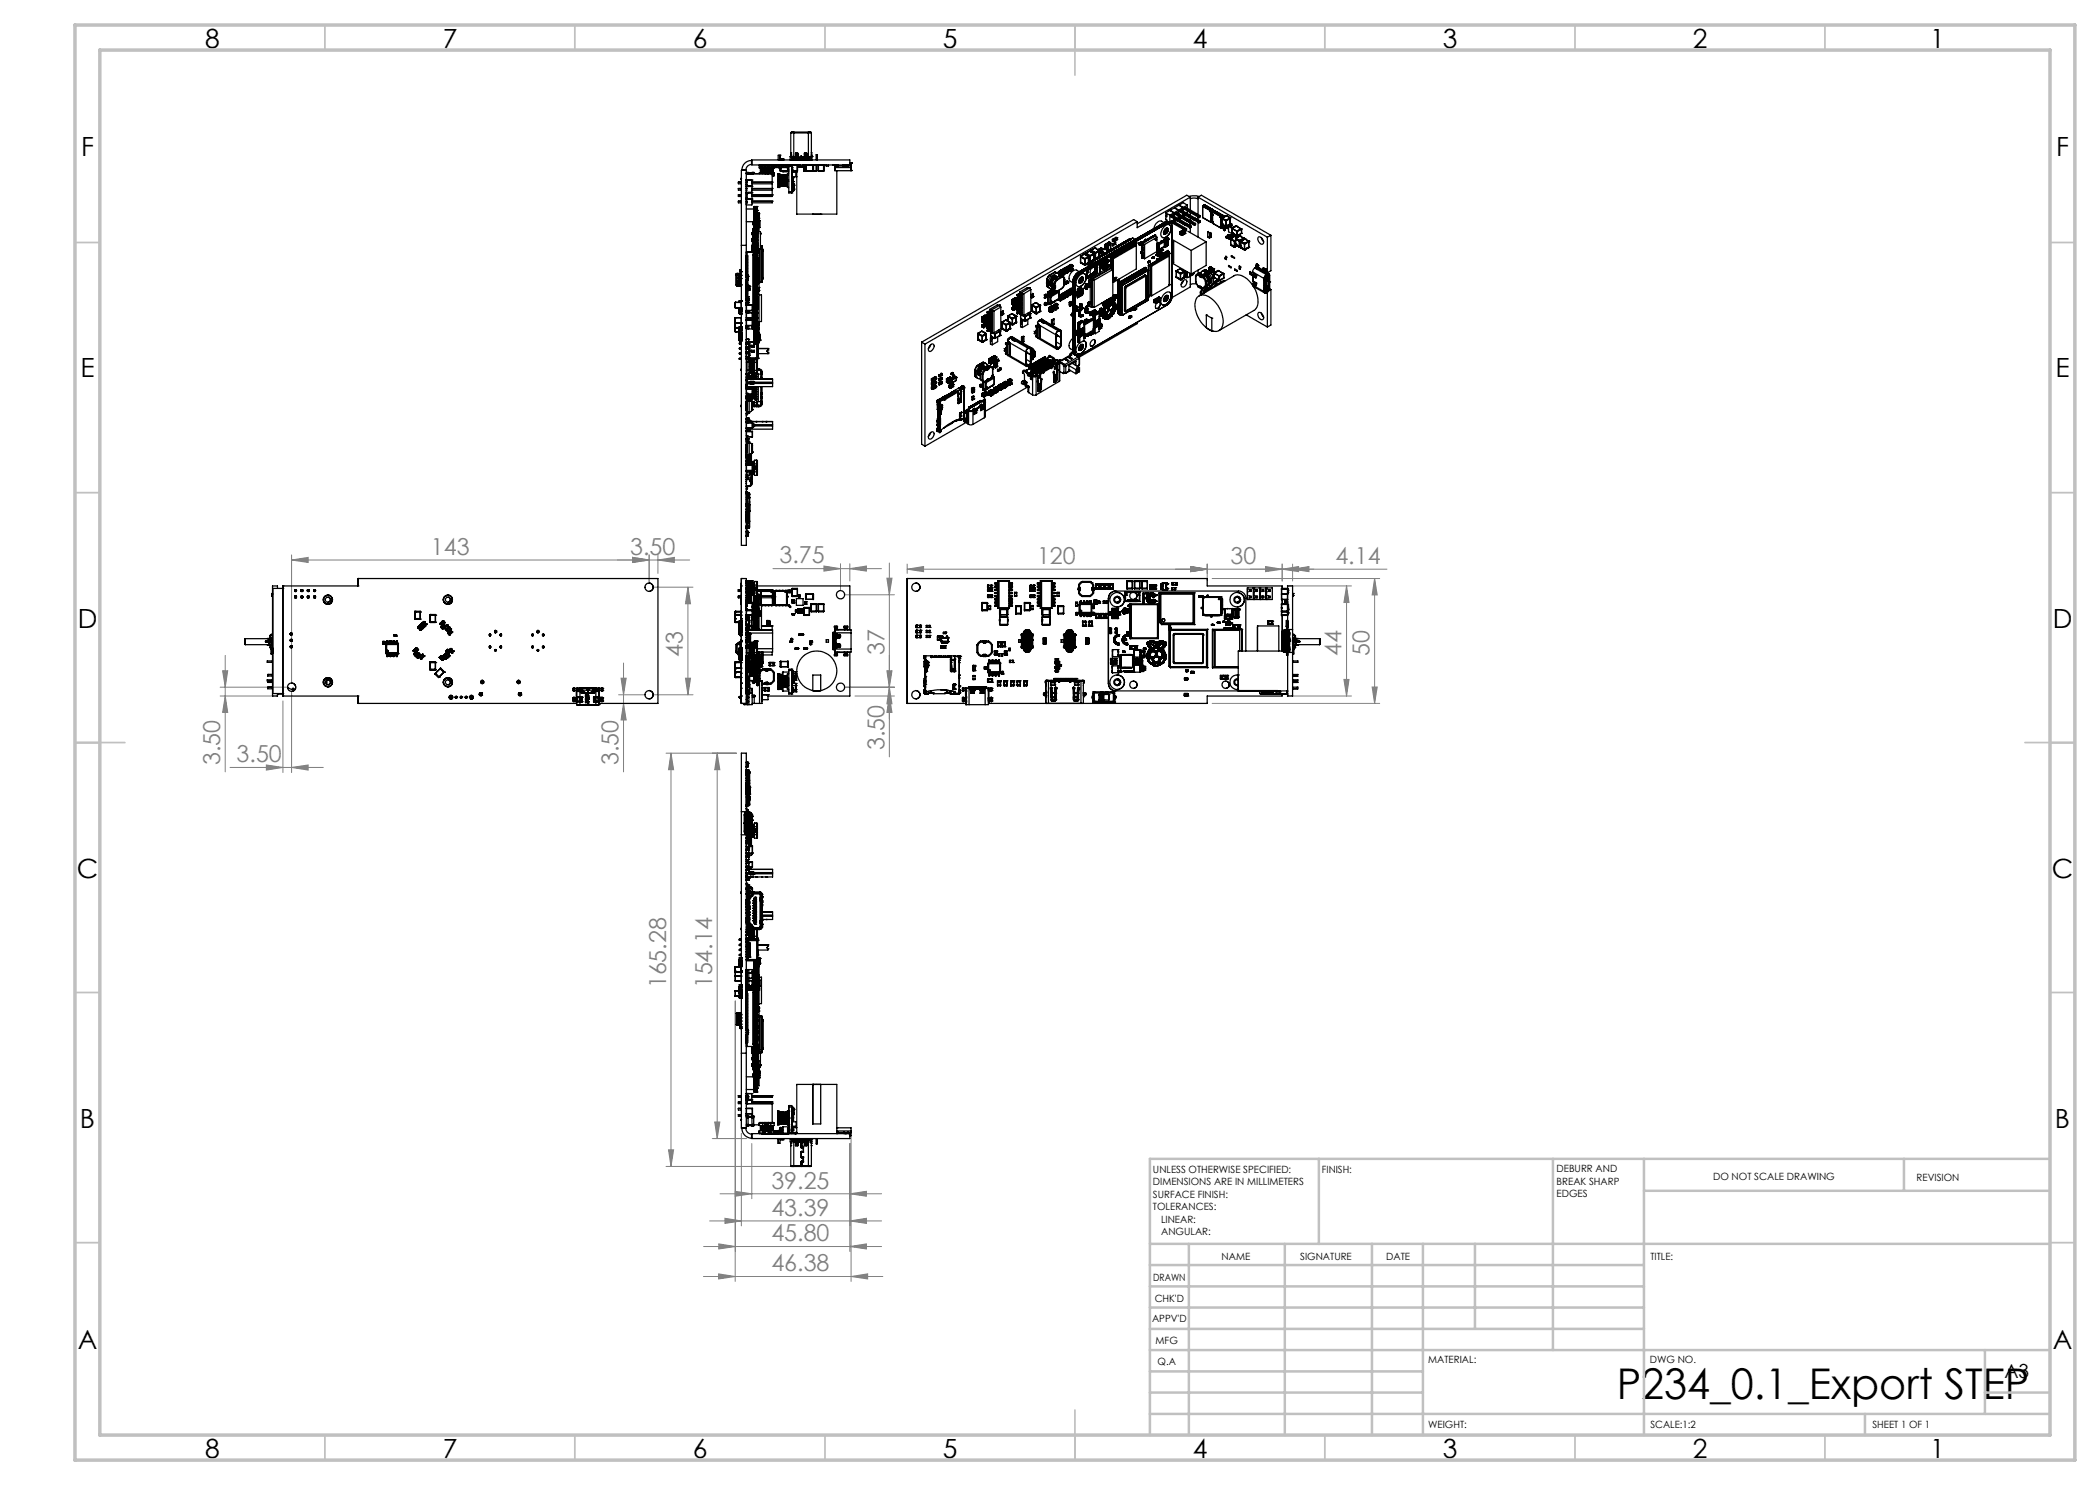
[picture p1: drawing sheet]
<svg xmlns="http://www.w3.org/2000/svg" width="420mm" height="297mm" viewBox="0 0 420 297" stroke-linecap="round" stroke-linejoin="round" font-family="sans-serif">
<defs><g id="words">
<text font-size="8.5" x="323.4" y="279.7">P234_0.1_Export STEP</text>
<g font-size="5.3">
<text x="41" y="9.5">8</text>
<text x="88.5" y="9.5">7</text>
<text x="138.5" y="9.5">6</text>
<text x="188.5" y="9.5">5</text>
<text x="238.5" y="9.5">4</text>
<text x="288.5" y="9.5">3</text>
<text x="338.5" y="9.5">2</text>
<text x="386" y="9.5">1</text>
<text x="16.2" y="31.2">F</text>
<text x="411.2" y="31.2">F</text>
<text x="16.1" y="75.5">E</text>
<text x="411.1" y="75.5">E</text>
<text x="15.5" y="125.5">D</text>
<text x="410.5" y="125.5">D</text>
<text x="15.4" y="175.5">C</text>
<text x="410.4" y="175.5">C</text>
<text x="16" y="225.5">B</text>
<text x="411" y="225.5">B</text>
<text x="15.5" y="269.7">A</text>
<text x="410.5" y="269.7">A</text>
<text x="41" y="291.5">8</text>
<text x="88.5" y="291.5">7</text>
<text x="138.5" y="291.5">6</text>
<text x="188.5" y="291.5">5</text>
<text x="238.5" y="291.5">4</text>
<text x="288.5" y="291.5">3</text>
<text x="338.5" y="291.5">2</text>
<text x="386" y="291.5">1</text>
</g>
<g font-size="4.7" fill="#808080">
<text x="86.2" y="111">143</text>
<text x="126" y="111">3.50</text>
<text x="155.9" y="112.7">3.75</text>
<text x="207.4" y="112.8">120</text>
<text x="246.1" y="112.8">30</text>
<text x="267.1" y="112.8">4.14</text>
<text x="136.6" y="131.3" transform="rotate(-90 136.6 131.3)">43</text>
<text x="176.9" y="130.9" transform="rotate(-90 176.9 130.9)">37</text>
<text x="268.3" y="131.2" transform="rotate(-90 268.3 131.2)">44</text>
<text x="273.9" y="131.2" transform="rotate(-90 273.9 131.2)">50</text>
<text x="44" y="153.1" transform="rotate(-90 44 153.1)">3.50</text>
<text x="47.3" y="152.5">3.50</text>
<text x="123.7" y="153.1" transform="rotate(-90 123.7 153.1)">3.50</text>
<text x="176.9" y="150.1" transform="rotate(-90 176.9 150.1)">3.50</text>
<text x="133.2" y="197.7" transform="rotate(-90 133.2 197.7)">165.28</text>
<text x="142.5" y="197.7" transform="rotate(-90 142.5 197.7)">154.14</text>
<text x="154.3" y="237.7">39.25</text>
<text x="154.3" y="243.1">43.39</text>
<text x="154.3" y="248.3">45.80</text>
<text x="154.3" y="254.3">46.38</text>
</g>
<text font-size="3.9" x="400.9" y="275.5">A3</text>
<g font-size="2">
<text x="230.6" y="234.6">UNLESS OTHERWISE SPECIFIED:</text>
<text x="230.6" y="237.1">DIMENSIONS ARE IN MILLIMETERS</text>
<text x="230.6" y="239.6">SURFACE FINISH:</text>
<text x="264.4" y="234.6">FINISH:</text>
<text x="311.3" y="234.5">DEBURR AND</text>
<text x="311.3" y="237">BREAK SHARP</text>
<text x="311.3" y="239.5">EDGES</text>
<text x="342.6" y="236">DO NOT SCALE DRAWING</text>
<text x="383.3" y="236.2">REVISION</text>
<text x="230.6" y="242.1">TOLERANCES:</text>
<text x="232.2" y="244.6">LINEAR:</text>
<text x="232.2" y="247.1">ANGULAR:</text>
<text x="244.3" y="252">NAME</text>
<text x="260" y="251.9">SIGNATURE</text>
<text x="277.2" y="251.9">DATE</text>
<text x="330.1" y="251.9">TITLE:</text>
<text x="230.6" y="256.1">DRAWN</text>
<text x="230.9" y="260.3">CHK'D</text>
<text x="230.4" y="264.4">APPV'D</text>
<text x="231.1" y="268.8">MFG</text>
<text x="231.5" y="273">Q.A</text>
<text x="285.6" y="272.5">MATERIAL:</text>
<text x="330" y="272.5">DWG NO.</text>
<text x="285.6" y="285.5">WEIGHT:</text>
<text x="330.1" y="285.6">SCALE:1:2</text>
<text x="374.5" y="285.6">SHEET 1 OF 1</text>
</g>
</g></defs>
<g fill="none" stroke="#808080" stroke-width=".2">
<path d="M58.3 112l3.3-.5v1zM58.3 111v25.5M58.3 112h79.6M126.5 111.5l3.3 .5-3.3 .5zM129.8 111v5.4M130.8 117.4h7.8M131.6 112l3.3-.5v1zM131.6 111v3.7M137.6 117.4v21.6M137.6 117.4l.5 3.4h-1zM154.6 113.7h21.7M164.8 113.2l3.3 .5-3.3 .5z"/>
<path d="M168.1 112.7v5.2M169.1 119h9.8M170 113.7l3.3-.5v1zM170 112.7v3.5M177.4 115.6h1l-.5 3.4zM177.9 112.6v38.8M181.4 113.8l3.3-.5v1zM181.4 112.8v1.9M181.4 113.8h96M238.1 113.3l3.3 .5-3.3 .5zM241.4 112.8v3.4M242.4 115.7h33.5"/>
<path d="M253.1 113.3l3.3 .5-3.3 .5zM256.4 113.8l3.3-.5v1zM256.4 112.8v3.4M257.4 117.2h12.9M258.5 113.8l3.3-.5v1zM258.5 112.8v3.4M269.3 117.2v22M269.3 117.2l.5 3.3h-1zM274.9 115.7v25M274.9 115.7l.5 3.3h-1zM44 137.4h13.3M44 139.2h11.6"/>
<path d="M44.5 134.2h1l-.5 3.2zM45 131.1v23.3M45 139.2l.5 3.3h-1zM58.3 138.5v16M123.7 139h5.1M124.2 135.6h1l-.5 3.4zM124.7 132.6v21.8M130.8 139h7.8M137.1 135.6h1l-.5 3.4zM169.1 137.4h9.8M171 139.2h7.9M177.4 134.2h1l-.5 3.2z"/>
<path d="M177.9 137.4l.5 3.4h-1zM177.9 139.2l.5 3.3h-1zM257.4 139.2h12.9M268.8 135.9h1l-.5 3.3zM274.4 137.4h1l-.5 3.3zM46 153.5h18.7M53.3 153l3.3 .5-3.3 .5zM56.6 140.2v14.3M58.3 153.5l3.3-.5v1zM124.7 140.7l.5 3.3h-1zM133.2 150.6h14.1M134.2 150.6v82.7"/>
<path d="M134.2 150.6l.5 3.3h-1zM143.4 150.6v77.1M143.4 150.6l.6 3.3h-1.1zM242.4 140.7h33.5M147.1 200.2l-.1 56.1M133.2 233.3h26M133.7 230h1l-.5 3.3zM142.5 227.7h6.9M142.9 224.4h1.1l-.6 3.3zM144 238.8h32.3M147 238.3l3.4 .5-3.4 .5zM148.3 226.7v18.5"/>
<path d="M150.4 228.7v11M170 238.8l3.3-.5v1zM170 228.7v21.6M170.2 227.2v29.1M140.7 255.3h35.9M140.7 249.3h35.6M141.9 244.2h34.4M143.7 254.8l3.3 .5-3.3 .5zM143.8 248.8l3.3 .5-3.3 .5zM145 243.7l3.3 .5-3.3 .5zM170 249.3l3.3-.5v1zM170 244.2l3.3-.5v1z"/>
<path d="M170.2 255.3l3.3-.5v1z"/>
</g>
<g fill="none" stroke="#c0c0c0" stroke-width=".35">
<path d="M65 5v5M115 5v5M165 5v5M215 5v10M265 5v5M315 5v5M365 5v5M15 48.5h5M410 48.5h5M15 98.5h5M410 98.5h5M15 148.5h10"/>
<path d="M405 148.5h10M15 198.5h5M410 198.5h5M15 248.5h5M410 248.5h5M65 287v5M115 287v5M165 287v5M215 282v10M265 287v5M315 287v5M365 287v5"/>
</g>
<g fill="none" stroke="#c0c0c0" stroke-width=".5">
<path d="M263.8 231.8v17M310.6 231.8v38.2M328.8 231.8v55.2M328.8 238.2h81.2M380.8 231.8v6.4M410 231.8h-180v55.2M230 248.8h180M230 257.3h98.8M230 253h98.8M237.8 248.8v38.2M257 248.8v38.2M274.4 248.8v38.2"/>
<path d="M284.6 248.8v38.2M295 248.8v17M230 265.8h98.8M230 261.5h98.8M230 278.5h54.6M230 274.3h54.6M230 270h180M397 278.5h13M397 270v12.8M230 282.8h180M373 282.8v4.2"/>
</g>
<path d="M15 5h400v287h-400zM20 10h390v277h-390z" fill="none" stroke="#c0c0c0" stroke-width=".7"/>
<g fill="#808080">
<path d="M170 249.3l3.3-.5v1zM143.8 248.8l3.3 .5-3.3 .5zM170.2 255.3l3.3-.5v1zM143.7 254.8l3.3 .5-3.3 .5z"/>
<path d="M170 244.2l3.3-.5v1zM145 243.7l3.3 .5-3.3 .5z"/>
<path d="M170 238.8l3.3-.5v1zM147 238.3l3.4 .5-3.4 .5zM126.5 111.5l3.3 .5-3.3 .5zM58.3 112l3.3-.5v1zM58.3 153.5l3.3-.5v1zM53.3 153l3.3 .5-3.3 .5zM238.1 113.3l3.3 .5-3.3 .5zM181.4 113.8l3.3-.5v1zM256.4 113.8l3.3-.5v1zM238.1 113.3l3.3 .5-3.3 .5z"/>
<path d="M164.8 113.2l3.3 .5-3.3 .5zM170 113.7l3.3-.5v1zM253.1 113.3l3.3 .5-3.3 .5zM258.5 113.8l3.3-.5v1z"/>
<path d="M131.6 112l3.3-.5v1zM126.5 111.5l3.3 .5-3.3 .5z"/>
<path d="M177.9 137.4l.5 3.4h-1zM177.4 115.6h1l-.5 3.4zM177.9 139.2l.5 3.3h-1zM177.4 134.2h1l-.5 3.2zM268.8 135.9h1l-.5 3.3zM269.3 117.2l.5 3.3h-1zM274.4 137.4h1l-.5 3.3zM274.9 115.7l.5 3.3h-1z"/>
<path d="M143.4 150.6l.6 3.3h-1.1zM142.9 224.4h1.1l-.6 3.3zM134.2 150.6l.5 3.3h-1zM133.7 230h1l-.5 3.3zM137.6 117.4l.5 3.4h-1zM137.1 135.6h1l-.5 3.4zM124.2 135.6h1l-.5 3.4zM124.7 140.7l.5 3.3h-1zM44.5 134.2h1l-.5 3.2zM45 139.2l.5 3.3h-1z"/>
</g>
<g fill="none" stroke="#000" stroke-width=".25">
<path d="M147.7 36.4v.4h.6M147.7 37.7v.3h.6M147.7 39v.3h.6M147.7 39h.6M147.7 36.4h.6M147.7 37.7h.6M147.7 39h.1M147.7 36.4h.1M147.7 37.7h.1M148.1 35.7l.2 .1M148.1 35.7h.2M148.1 35.7h.1"/>
<path d="M148.3 34.1h1v75h-1zM148.4 34v.1M149.2 34v.1M149.3 36.2h.1M149.3 36h.1M149.3 37h.1M149.3 39.7h.1M149.3 39.5h.1M149.3 39h.1M149.3 39.3h.1M149.3 36.4h.1M149.3 36.8h.1"/>
<path d="M149.3 37.7h.1M149.3 38h.1M149.3 38.6h.1M149.3 37.3h.1M149.3 39.8h.1M149.3 36h1.1M149.3 34.7h5.1M149.3 34.7h1.4M149.3 34.5h.3M149.3 38.6h1.1M149.3 37.3h1.1M149.3 39.8h1.1"/>
<path d="M149.4 39.7v.1M149.4 39.8h.3M149.4 39.8h.1M149.5 34.7h.1M149.6 38.6h.1M149.6 36h.1M149.6 37.3h.1M149.6 39.8h.1M149.6 34.5v.1M149.6 34.7h.1M149.6 34.6h.8M149.6 34.5h.1"/>
<path d="M149.6 34.6h.1M149.7 39.8h.1M149.7 36h.1M149.8 36h.1M150 34.7h.6zM150.3 32.9a1.21 1.21 0 0 0-1.1 1.1M150.3 32.1a1.93 1.93 0 0 0-1.9 1.9M150.3 32.1v.8M150.3 32.1h.1M150.3 32.9h.1M150.4 32h19.6v1h-19.6zM150.4 34.5v.1"/>
<path d="M150.4 34.7h.1M150.4 36v1.2h-1.1M150.4 37.3v1.1h-1.1M150.4 38.6v1.1h-1.1M150.4 39.8v1.2h-1.1M150.4 34.5h.3M150.4 39h4M150.4 36.8h4M150.4 36.4h4M150.4 37.7h4M150.4 38h4M150.4 34.5h.1"/>
<path d="M150.4 34.6h.1M150.4 38.6h.1M150.4 36h.1M150.4 37.3h.1M150.4 39.8h.1M150.7 34.5h.1M150.7 34.5v.2M151.8 33.1v.5h.7M151.8 33.1h.3M152 33l-.2 .1M152.1 33.2h.1M152.1 33.2v-.2l.1 .2"/>
<path d="M152.1 33.2l.1 .3M152.2 34.5v.1M152.2 33.6v.1M152.2 33.7v.2M152.2 33.9v.1M152.2 34.3v.2M152.2 34v.2M152.2 34.2v.1M152.2 34.5h2.4M152.2 33.7h2.4M152.2 33.9h2.4M152.2 34h2.4"/>
<path d="M152.2 34.3h2.4M152.2 34.2h2.4M152.2 33.2h2.3M152.2 33.2v.3M152.2 33.5h.1M152.2 33.5h2.3M152.3 33h.1M152.3 33.2h.1M152.3 33v.2M152.5 33h.1M152.5 33v.2M152.5 33.2h.1"/>
<path d="M152.5 34.6h-.7v.1M152.5 33.5v.1M152.5 34.6v.1M152.5 34.6h.5M152.5 33.6h.5M153 33h.1M153 33v.2M153 33.2h.1M153 34.6h.1M153 33.6h.1M153 33.5v.1M153 34.6v.1"/>
<path d="M153.1 33.5v.1M153.1 34.6v.1M153.1 34.6h.1M153.1 33.6h.1M153.1 33h.1M153.1 33v.2M153.1 33.2h.1M153.1 33.5l.1 .2h.1M153.2 34.6v.1M153.2 34.6h.3M153.2 33.7h.1M153.3 33.5v.2"/>
<path d="M153.3 33.7h-.1M153.3 33.6h.1M153.4 33.5l.1 .2h.1M153.5 34.6h.1M153.5 34.6v.1M153.5 33.7h.1M153.6 33.5v.2M153.6 33.7h-.1M153.6 33h.1M153.6 33.6h.1M153.6 33.2h.1M153.6 33v.2"/>
<path d="M153.6 33.5v.1M153.6 34.6v.1M153.6 34.6h.1M153.7 33.5v.1M153.7 34.6v.1M153.7 34.6h.5M153.7 33.6h.5M153.7 33h.1M153.7 33v.2M153.7 33.2h.1M153.8 33.2h.1M153.8 33h.1"/>
<path d="M154.2 34.6h.6v.5M154.2 33.5v.1M154.2 34.6v.1M154.2 33h.1M154.2 33.2h.1M154.2 33v.2M154.4 33v.2M154.4 33.2h.1M154.4 33h.1M154.4 39h.1M154.4 35.1h.4M154.4 34.7v4.6h-4"/>
<path d="M154.4 34.7h.1M154.4 36.4h.1M154.4 37.7h.1M154.5 33.5h.1M154.5 33.2l.1-.2v.5l.2-.1M154.5 33.2h.1M154.5 33.2v.3M154.6 34.5v.1M154.6 33.6v.1M154.6 33.7v.2M154.6 33.9v.1M154.6 34.3v.2"/>
<path d="M154.6 34v.2M154.6 34.2v.1M154.6 33.5h-.1M154.6 33.4h.2M154.6 33.2h.1M154.6 33.2v.3M154.8 33.4h.1M154.8 33h.1M154.8 35.1v.1h-.4M154.8 33v.6h-.6M154.9 33v.2h2.5M154.9 33.2h.1"/>
<path d="M154.9 33.2v-.2l.1 .2M154.9 33.2l.1 .3M155 33.5h.1M155 33.2v.3M155 33.5h2.3M155 33h.1M155.1 33h.1M155.1 33.2h.1M155.1 33v.2M155.3 33h.1M155.3 33v.2M155.3 33.2h.1"/>
<path d="M155.5 36.3v1.2h.3M155.5 36v.3M155.5 36h.3M155.5 36.3h.3M155.7 33.5l.3 .3M155.7 33h.1M155.7 33.2h.1M155.8 33h.1M155.8 33.2h.1M155.8 33v.2M155.8 36.8l.1 .4h.1M155.8 35.1v1"/>
<path d="M155.8 36.1v1M155.8 35.6v.5M155.8 36v.1M155.8 36.1v.2M155.8 36.3v1.2M155.8 36v.3M155.8 34.7v1.3M155.8 34.7v.8M155.8 35.5v.5M155.8 34.7h-.3v1.3M155.8 36.3h.1M155.8 37.5h.1"/>
<path d="M155.8 36h.1M155.8 34.7h.1M155.9 35v2.2M155.9 35.1l-.1-.1v1.8M155.9 35.1l.1 2.1M155.9 35.1l.1-.1 .1 .1M155.9 35.2l.1 2M155.9 33h.1M155.9 33v.2M155.9 33.2h.1M156 37.2l.1 .1M156 37.1h.1"/>
<path d="M156 35l.1 2.3M156 31h-.4v1M156 31v1M156 37.2h.1M156 31h.1M156 34.2h.1M156 33.5v.7M156.1 35.1l.1-.1 .1 2.1M156.1 35.1h.1M156.1 35.1v2.1M156.1 34.2h.1M156.1 32h.1"/>
<path d="M156.1 31.7v.3M156.1 33.5v.7M156.1 34.2h1.5M156.1 31.7h.5M156.1 31.7h.1M156.1 37.2v.1M156.1 37.2h.2M156.1 35l.1 2.2M156.2 31.7h.1M156.2 35.1l.1-.1 .1 .1M156.2 35.1h.1M156.2 35.1l.1 2.1"/>
<path d="M156.2 34.2h.1M156.2 33.5v.7M156.3 37.1h.1M156.3 35l.1 2.2M156.3 37.1v.1M156.4 33h.1M156.4 33.2h.1M156.4 35v2.1M156.4 35.1l.1-.1v.1M156.4 35h.1M156.4 35.1v2l.2 .1M156.4 35.1h.1"/>
<path d="M156.4 33v.2M156.5 37.1l-.1 .2-.1-.1M156.5 35v2.2M156.5 34.2l.1 .2M156.5 35l.1 2.1M156.6 35.1v2.1M156.6 33h.1M156.6 33.2h.1M156.6 33v.2M156.6 35h-.1M156.6 37.2l.1 .1v-.1M156.6 37.2h.1"/>
<path d="M156.6 37.1h.1M156.6 32h.1M156.6 35l.1 2.2M156.6 31.7h.1M156.6 31.7v.3M156.6 34.2v.2M156.6 34.4h1.2M156.7 35.1v-.1l.1 .1M156.7 35.1v.4M156.7 35.1h.1M156.7 36.7l.1 .6 .1-.2M156.7 37.2h.1"/>
<path d="M156.7 37.1h.1M156.7 35l.1 2.2M156.8 35.1l.1-.1 .1 .1M156.8 35l.1 2.1M156.8 35v.1M156.8 35.1l.1 2M156.8 35.1h.1M156.9 37.1h.1M156.9 35l.1 2.1M156.9 37.1v.1h.2M157 37.1v.1M157 35v2.1"/>
<path d="M157 35.1l.1-.1v.1M157 35.1l.1 2.1M157 35.1h.1M157 37.1h.1M157 33h.1M157 33.2h.1M157 33v.2M157.1 37.2v.1M157.1 35v2.3M157.1 35l.1 2.2M157.1 35.1l.1-.1 .1 .1M157.1 35.1l.1 1.2"/>
<path d="M157.2 37.2l-.1 .1M157.2 37.2l.1 .1v-.1M157.2 37.1h.1M157.2 35h.1M157.2 33h.1M157.2 35l.1 2.2M157.2 33.2h.1M157.2 33v.2M157.3 35.1v2.1M157.3 33.5h.1M157.3 37.2h.2M157.3 33.2h.1"/>
<path d="M157.3 33h.1M157.3 35l.1 2.2M157.3 33v.2M157.3 33.2v.3M157.4 33.2l-.1 .3M157.4 35.1h.1M157.4 35.1l-.1-.1v.1M157.4 35.1l.1 1.7M157.4 33.2h.1M157.4 33v.2M157.4 35.2v.9M157.5 35l-.1 .1"/>
<path d="M157.5 36.3v1.2h.2M157.5 36v.3M157.5 36h.3M157.5 36.3h.3M157.5 34.2h.1M157.5 33h.1M157.5 33v1.2M157.6 33v.2h.6M157.6 34.2h.1M157.6 33.2v1M157.7 34.2h-.1M157.7 33.2v1"/>
<path d="M157.7 33.3h.1M157.7 34.1h.1M157.7 33.5h.1M157.7 33.9h.1M157.7 34.7h-.2v1.3M157.8 38.3v.3h.6M157.8 33.2v5.1M157.8 38.3h.6M157.8 33.2h.1M157.8 33v.2M157.9 33.1h.1M157.9 33v.2"/>
<path d="M157.9 33.1v.1M158 31.3h.3M158 31.3v.7h.3v-.7M158 31.3h.1M158.2 30.6v.5M158.2 30.6h.1M158.2 31.1h.1M158.2 26.6h.6M158.2 26.6v4M158.2 31.1v.2M158.2 32h.1M158.2 33v.2"/>
<path d="M158.2 33.1h.2M158.2 31h.1M158.2 33.2h.1M158.3 26.4l-.1 .2M158.3 31.3h1.4v.2M158.3 26.4h.5zM158.4 38.2h.1M158.4 36.5h.1M158.4 36.9h.1M158.4 35.7h.2v.4h-.2zM158.4 36.7h.1M158.4 38.3v.3"/>
<path d="M158.4 36.3h.1M158.4 37.2h.1M158.4 37.6h.1M158.4 37.4h.1M158.4 36.8l.2 .2M158.4 33.5h.1M158.4 33.9h.1M158.4 35.5h.1M158.4 38.6h.1M158.4 33.2h.1M158.4 33v5.3M158.4 35.5h.2"/>
<path d="M158.4 36.3h.2M158.4 35.3h.8M158.4 34.5h.8M158.4 37.1h.1M158.4 34.2h.1M158.4 33h.1M158.4 33v1.2M158.4 37.1v.3M158.4 36.8h.1M158.4 36.7v.1M158.4 34.2h1.1M158.5 32h.1"/>
<path d="M158.5 36.8h.1M158.5 38.2h.1M158.5 37.4h.1M158.5 37.8h.1M158.5 37.8v.1M158.5 37.9h.1M158.5 37.7h.1M158.5 37.7v.1M158.5 36.9h.1M158.5 36.5h.1M158.5 36.6h.1M158.5 36.7h.1"/>
<path d="M158.5 36.6v.1M158.5 38h.1M158.5 37.9v.1M158.5 36.5v.3M158.5 37.4v.8M158.6 35.6h.1M158.6 36.3h.1M158.6 36.8l.1 .1M158.6 36.8h.1M158.6 38h.1M158.6 35.5h.1M158.6 35.5v.8"/>
<path d="M158.6 37h.1M158.6 37.8v.2M158.6 37l.2 .1M158.6 37l-.2 .1M158.7 37h.1M158.7 36.9h.1M158.7 38l-.2 .1M158.7 38h.1M158.7 36.9v.1M158.7 37.8v.2M158.7 37l.1 .1M158.8 26.6v4.7h-.8"/>
<path d="M158.8 26.4v.2M158.8 31.6l-.2 .1M158.8 26.4h2.9M158.8 26.6h2.9M158.8 37.1h.1M158.8 37.8h.1M158.8 31.9h.1M158.8 31.6v.3M158.8 31.9v.1M158.8 37.1v.7M158.8 37.8h-.2M158.9 31.7l.1 .1"/>
<path d="M158.9 31.8h.1M158.9 31.6v.4M159 31.3v.1M159 31.3h.1M159 31.4l.1 .4M159 31.4h.1M159.1 31l.1 .1M159.1 31h.4M159.1 31h.1M159.1 31.9h.1M159.1 31.6v.4M159.1 31.8h.1"/>
<path d="M159.2 31.1h.1M159.2 31.1h.3M159.2 31.8v.2M159.2 34.5v.8M159.2 35.3h.1M159.2 34.5h.1M159.2 31.8h.1M159.3 31.6v.2M159.4 31.6v.2M159.5 34.2h.1M159.5 33h.1M159.5 33v1.2"/>
<path d="M159.5 31.1h.1M159.5 31.8h.1M159.5 31.8v.2M159.5 33.3h1.1M159.5 33.4h.1M159.5 31h.1M159.5 30.7l.1 .3M159.5 33.3v.1M159.5 30.7h-.4v.3M159.5 33.4h.5M159.6 30.7l-.5-.1v.4M159.6 31l-.1 .1"/>
<path d="M159.6 31.9h.1M159.6 31.6v.3M159.6 31.9v.1M159.6 31.8h-.7M159.6 31.6v.4M159.6 31.8h.3M159.6 31.8h.1M159.7 31.6v.1M159.7 31.8h.1M159.7 31.5v.1M159.7 31.7v.1M159.7 31.6h-1.1l-.1 .4"/>
<path d="M159.7 33v.2h.3M159.7 31.6h1M159.7 31.7h1M159.7 31.5h.4M159.9 31.9h.1M159.9 31.8v.2M159.9 31.8h.1M160 33.4h.1M160 31.8v.2M160 33v.2M160 33.3v.1M160 31.8h.3"/>
<path d="M160 33.2h.1M160 31.8h.1M160.1 31.6h.1M160.1 31.5v.1M160.1 31.5h.1M160.1 31.4v.1M160.1 31.4v.2M160.1 31.4h.1M160.1 31.4h.3M160.1 33.4h.1M160.1 33.3v.1M160.1 33.4h.5"/>
<path d="M160.2 31.5v.1M160.2 31.3l-.1 .1M160.2 31.3h.1M160.3 31.9h.1M160.3 31.9l.1 .1M160.3 31.6h.1M160.3 31.5v.1M160.3 31.5h.1M160.3 31.3v.1M160.3 31.3h.1M160.3 31.3l.1 .1M160.3 31.8v.2"/>
<path d="M160.3 31.8h.1M160.3 31.9v.1M160.3 31.5l.1 .1M160.3 31.4v.1M160.3 31.4h.1M160.4 31.4v.2M160.4 31.8v.2M160.4 31.5h.3M160.4 31.8h.2M160.4 31.6h.1M160.4 31.8h.1M160.6 33.4h.1"/>
<path d="M160.6 31.8v.2M160.6 33v.4M160.6 31.9h.1M160.6 31.8h.1M160.7 31.9h.1M160.7 31.9v.1M160.7 31.6v.1M160.7 31.7l-.1 .2h.3M160.7 31.5v.1M160.7 31.6h1.2v.4M160.7 31.7l.1 .1M160.8 31.9h.1"/>
<path d="M160.8 34.2h.1M160.8 33h.1M160.8 31.6v.3M160.8 31.9v.1M160.8 33v1.2M160.8 34.2h2.5M160.9 31l.1 .1M160.9 31.9h.1M160.9 31.6v.3M160.9 31.9v.1M160.9 31.8h.1M160.9 31h.4"/>
<path d="M160.9 31h.1M161 31.1h.1M161 33v.2h.1M161 31.1h.3M161 31.9h.1M161 31.9v.1M161 31.6v.3M161.1 34.2h.1M161.1 33h.1M161.1 33v1.2M161.1 31.9h.1M161.1 31.9l.1 .1"/>
<path d="M161.1 31.6v.3M161.1 31.9v.1M161.1 31.8h.2M161.3 33h.1M161.3 34.2h.1M161.3 33v1.2M161.3 31.9h.1M161.3 31.1h.1M161.3 31.6v.3M161.3 31.9v.1M161.3 31h.1M161.3 30.7h-.4v.3"/>
<path d="M161.3 30.7l.1 .3M161.4 31l-.1 .1M161.4 30.7l-.5-.1v.4M161.4 31.9h.1M161.4 31.6v.3M161.4 31.9v.1M161.4 31.4v.2M161.4 31.4h.1M161.5 31.3h.1M161.5 31.3l-.1 .1M161.6 31.9h.1M161.6 31.7l-.2 .1"/>
<path d="M161.6 31.6v.3M161.6 31.9v.1M161.7 26.6v4.7h.6M161.7 26.4v.2M161.7 26.4h.4zM161.7 26.6h.6M161.7 31.6l.2 .1M161.9 34.2h.1M161.9 33h.1M162 32h.1M162.1 26.4l.2 .2M162.1 31.3h.3"/>
<path d="M162.1 31.3v.7h.3v-.7M162.1 31.3h-1.3l-.1 .2M162.2 33h.1M162.2 34.2h.1M162.3 30.6h.1M162.3 31v.1M162.3 31.1h.1M162.3 26.6v4.7M162.3 31.3h.1M162.3 31h.1M162.4 31.3h.1M162.6 34.2h.1"/>
<path d="M162.6 33h.1M162.6 33v1.2M162.7 34.2h.1M162.7 33h.1M162.7 33v1.2M163.2 32v-1.1h.3v1.1M163.3 34.2h.1M163.3 33h.1M163.3 33v1.2M163.7 34.2h.1M163.7 33h.1M163.7 33v1.2"/>
<path d="M163.7 34.2h1M164.7 34.2h.1M164.7 33h.1M164.7 33v1.2M165.2 33v.2h.5v-.2M166.6 33h.1M167 33v.2M167 33.2v.1M167 33.5v.6h3.2M167 33.5v.5M167 33.3v.2M167 33.5h3.2"/>
<path d="M167 33.2h.4M167 33.3h.4M167.4 34.1v8.7h-8.1v-8.6M167.4 33.2v.1M167.4 33.1v.1M167.4 33.3h.1M167.4 33.3h.2M167.4 33.2h.1M167.4 33.1h.1M167.6 33.2l-.1 .1M167.6 33v.2zM167.6 33.2h1.1"/>
<path d="M168.7 33.2v.1M168.7 33v.2zM168.7 33.1v.1M168.7 33.2h.1M168.7 33.2h1.5M168.8 33.3h.1M168.8 33.2v.1M168.8 33.2h.1M168.9 33v.1M168.9 33.1v.1M168.9 33.2l-.2 .1M168.9 33.2l-.1 .1"/>
<path d="M168.9 33.1h.2M169.1 33v.1zM169.1 33.1h.1M169.2 33v.1M169.2 33.1h.1M169.3 33v.1zM169.3 33.1h.2M169.5 33.1v-.1v.2M169.5 33.1v.1M169.5 33.2l.1 .1M169.5 33.2h.1M169.5 33.1h.1"/>
<path d="M169.5 33.3v-.1l.1 .1M169.7 33l-.1 .3M170 32.6h.2M170.2 32.6v.6M170.2 33.5v.6M170.2 32.6h.1M170.2 33.2v.3M170.2 34.1h.1M237.8 39.3l.6-.1 1.4 .1M238.1 39.8l.5-.2 1 .2M238.1 39.4l-10.7 6.1v-1.2M238.1 39.4v2.6"/>
<path d="M238.1 39.4l-.8-.4-9.9 5.8M239.6 39.4l.7-.4 13.9 8.1M239.6 39.4l13.9 8M239.6 39.4v3.5M147.2 57h.2M147.2 54.8h.2M147.2 57l.2 .2M147.2 54.9v.2zM147.2 54.8v2.2M147.3 54.7h.1M147.3 54.7l-.1 .1M147.4 57v.2"/>
<path d="M147.4 54.7v.1M147.4 54.7l-.2 .1M147.4 54.8v2.2M147.4 54.8h.6M147.4 57.2h.6M147.4 57h.6M147.4 54.7h.6M147.6 57h.2M147.6 56.8h.2M147.6 56.8h.1M147.6 56.3h.2M147.6 56.3l.1 .1"/>
<path d="M147.6 56.1h.2M147.6 56.1h.1M147.6 55.7h.2M147.6 55.7h.1M147.6 55.5h.2M147.6 55.5h.1M147.6 55.1h.2M147.6 55.1h.1M147.6 54.9h.2M147.6 54.9h.1M147.6 54.9v.2M147.6 55.5v.2"/>
<path d="M147.6 56.1v.2M147.6 56.8v.2M147.6 56.9h.1M147.6 56.3h.1M147.6 56.2h.1M147.6 55h.1M147.7 56.8h.1M147.7 56.4h.1M147.7 56.1h.1M147.7 55.7h.1M147.7 55.5h.1M147.7 55.1h.1"/>
<path d="M147.7 54.9h.1M147.7 40.2v.4h.6M147.7 56.4h.6M147.7 40.2h.6M147.7 40.2h.1M147.7 57h.1M147.8 57h.1M147.8 56.3h.1M147.8 55.7h.1M147.8 55.1h.1M147.8 56.9v.1M147.8 56.8h.3"/>
<path d="M147.8 56.1l.3 .1M147.8 55.5h.1M147.8 55v.1M147.8 54.9h.3M147.8 56.8h.1M147.8 56.3v.1M147.8 56.1h.1M147.8 54.9h.1M147.8 54.9v.2M147.8 55.5v.2M147.8 56.1v.2M147.8 56.8v.2"/>
<path d="M147.8 56.9l.5 .1M147.8 55l.5 .1M147.8 56.1h.3M147.8 55.7h.3M147.8 55.5h.3M147.8 56.8h.5M148 57v.2M148 54.7v.1M148 57h.1M148 54.7l.1 .1M148 54.8h.1M148 54.8v.1"/>
<path d="M148 55.1v.4M148 55.7v.4M148 56.3v.5M148 54.3h.1M148 54h.1M148 54v.3M148 54.3h.3M148 54h.3M148.1 56.8h.1M148.1 57h.1M148.1 55.7h.1M148.1 55.1h.1"/>
<path d="M148.1 56.9v.1M148.1 56.9h.1M148.1 55v.1M148.1 55h.1M148.1 56.2h.1M148.1 56.1v.1M148.1 56.1h.1M148.1 55.5h.1M148.1 54.9h.1M148.1 56.3h-.3M148.1 55.7h-.3M148.1 56.3h.1"/>
<path d="M148.1 54.9v.1M148.1 55.5v.2M148.1 56.2v.2M148.1 56.7v.2M148.1 56.7h.2M148.1 56.3h.2M148.1 56.7h.1M148.1 56.4h.1M148.1 57h.2M148.1 55.7h.2M148.1 55.1h.2M148.1 57l-.1 .2"/>
<path d="M148.1 57.1l-.1 .1M148.1 56.8h.2M148.1 56.1h.2M148.1 55.5h.2M148.1 54.9h.2M148.1 54.8l.1 1.5M148.1 56.4v.3M148.1 57.1h.1M148.2 56.9v.1M148.2 55.7h.1M148.2 55v.1M148.2 55.1h.1"/>
<path d="M148.2 56.8l-.1 .2M148.2 54.9h.1M148.2 56.8h.1M148.2 56.2h.1M148.2 56.1v.1M148.2 55.5h.1M148.2 54.9v.1M148.2 55.5v.2M148.2 56.2v.1M148.2 56.8v.1M148.2 56.1h.1M148.3 54.3h.1"/>
<path d="M148.3 57h.1M148.3 55.7h.1M148.3 55.1h.1M148.3 49.1h1M148.3 55.5h-.1M149.3 51.1h.1M149.3 51.3h.1M149.3 51.5h.1M149.3 51.7h.1M149.3 51.9h.1M149.3 52.1h.1M149.3 52.3h.1"/>
<path d="M149.3 52.5h.1M149.3 52.7h.1M149.3 52.9h.1M149.3 53.1h.1M149.3 53.3h.1M149.3 53.5h.1M149.3 53.7h.1M149.3 53.9h.1M149.3 54.1h.1M149.3 54.3h.1M149.3 54.5h.1M149.3 54.7h.1"/>
<path d="M149.3 54.9h.1M149.3 55.3h.1M149.3 56.3h.1M149.3 56.5h.1M149.3 56.7h.1M149.3 57.1h.1M149.3 57.4h.1M149.3 57.5h.1M149.3 57.7h.1M149.3 58h.1M149.3 58.1h.1M149.3 58.3h.1"/>
<path d="M149.3 58.6h.1M149.3 58.7h.1M149.3 58.9h.1M149.3 59.2h.1M149.3 59.3h.1M149.3 59.9h.1M149.3 51.2h.1M149.3 51.4h.1M149.3 51.6h.1M149.3 51.8h.1M149.3 52h.1M149.3 52.2h.1"/>
<path d="M149.3 52.4h.1M149.3 52.6h.1M149.3 52.8h.1M149.3 53h.1M149.3 53.2h.1M149.3 53.4h.1M149.3 53.6h.1M149.3 53.8h.1M149.3 54h.1M149.3 54.2h.1M149.3 54.4h.1M149.3 54.6h.1"/>
<path d="M149.3 54.8h.1M149.3 55h.1M149.3 56.2h.1M149.3 56.4h.1M149.3 56.6h.1M149.3 56.8h.1M149.3 57.2h.1M149.3 57.6h.1M149.3 57.8h.1M149.3 58.2h.1M149.3 58.4h.1M149.3 58.8h.1"/>
<path d="M149.3 59h.1M149.3 59.8h.1M149.3 41.8h1.4v2.5M149.3 59.3v.1M149.3 55.2h.1M149.3 40.6h.1M149.3 55.9h.1M149.3 57l.1 .1M149.3 57h.1M149.3 40.2h.1M149.3 55.4h.1M149.3 55.5h.1"/>
<path d="M149.3 50.4h.1M149.3 55.1h.1M149.3 56.1h.1M149.3 44.3h1.5M149.3 56.9h.1M149.3 59.3h.3M149.3 59.8h.3M149.3 50.4h1.5M149.3 55.1h.2M149.3 56.1h.2M149.3 56.2h.2M149.3 51.1v.1"/>
<path d="M149.3 51.3v.1M149.3 51.5v.1M149.3 51.7v.1M149.3 51.9v.1M149.3 52.1v.1M149.3 52.3v.1M149.3 52.5v.1M149.3 52.7v.1M149.3 52.9v.1M149.3 53.1v.1M149.3 53.3v.1M149.3 53.5v.1"/>
<path d="M149.3 53.7v.1M149.3 53.9v.1M149.3 54.1v.1M149.3 54.3v.1M149.3 54.5v.1M149.3 54.7v.1M149.3 54.9v.1M149.3 56.3v.1M149.3 56.5v.1M149.3 56.7v.1M149.3 57.1v.1M149.3 57.5v.1"/>
<path d="M149.3 57.7v.1M149.3 58.3v.1M149.3 58.7v.1M149.3 58.9v.1M149.3 59.9v.1M149.4 57.3h.1M149.3 57.9l.1 .1M149.3 57.9h.1M149.3 56.9v.1M149.3 57.3v.7M149.4 57.9v.1M149.4 57.1l.3 .1"/>
<path d="M149.4 58.2h-.1M149.4 58.1l-.1 .1M149.4 58.2l-.1 .2M149.4 57.1h.2M149.4 57.9l.3 .1M149.4 58h.3M149.4 57.1h.1M149.4 58.1h.1M149.4 59.3h.1M149.4 59.8h.1M149.4 51.1h.1M149.4 51.3h.1"/>
<path d="M149.4 51.5h.1M149.4 51.7h.1M149.4 51.9h.1M149.4 52.1h.1M149.4 52.3h.1M149.4 52.5h.1M149.4 52.7h.1M149.4 52.9h.1M149.4 53.1h.1M149.4 53.3h.1M149.4 53.5h.1M149.4 53.7h.1"/>
<path d="M149.4 53.9h.1M149.4 54.1h.1M149.4 54.3h.1M149.4 54.5h.1M149.4 54.7h.1M149.4 54.9h.1M149.4 56.3h.1M149.4 56.5h.1M149.4 56.7h.1M149.4 56.9h.1M149.4 58.3h.1M149.4 58.6h.1"/>
<path d="M149.4 58.7h.1M149.4 58.9h.1M149.4 59.2h.1M149.4 59.9h.1M149.4 51.1l-.1 .1M149.4 51.3l-.1 .1M149.4 51.5l-.1 .1M149.4 51.7l-.1 .1M149.4 51.9l-.1 .1M149.4 52.1l-.1 .1M149.4 52.3l-.1 .1M149.4 52.5l-.1 .1"/>
<path d="M149.4 52.7l-.1 .1M149.4 52.9l-.1 .1M149.4 53.1l-.1 .1M149.4 53.3l-.1 .1M149.4 53.5l-.1 .1M149.4 53.7l-.1 .1M149.4 53.9l-.1 .1M149.4 54.1l-.1 .1M149.4 54.3l-.1 .1M149.4 54.5l-.1 .1M149.4 54.7l-.1 .1M149.4 54.9l-.1 .1"/>
<path d="M149.4 56.2h-.1M149.4 56.3l-.1 .1M149.4 56.5l-.1 .1M149.4 56.7l-.1 .1M149.4 56.9l-.1 .1M149.4 57.1l-.1 .1M149.4 58h-.1M149.4 58.3l-.1 .1M149.4 58.6h-.1M149.4 58.7l-.1 .1M149.4 58.9l-.1 .1M149.4 59.2h-.1"/>
<path d="M149.4 59.9l-.1 .1M149.4 50.4v6.7M149.4 57.1v.2M149.4 58v.1M149.4 58.2v1.1M149.4 59.8v.3M149.4 55.2h.1M149.4 55.2l.3 .1M149.4 50.4h.1M149.4 55.5h.1M149.4 55.9h.1M149.4 56.1h.1"/>
<path d="M149.5 56h.1M149.5 55.1h.1M149.6 59.3v.1M149.6 59.4h.1M149.6 59.8h.1M149.6 57.1l.2 .1M149.6 59.4v.4M149.6 58.1h-.2M149.6 57.1h.1M149.6 58.1h.1M149.7 58h.1M149.7 57.2v.8"/>
<path d="M149.7 57.2h.1M149.7 58l-.1 .1M149.7 55.3h.1M149.7 55.3v.5l-.3 .1M149.7 58h.2M149.7 57.2l-.3 .1M149.7 57.3h.1M149.8 57.2h.1M149.8 57.2v.1M149.8 58h.1M149.8 58l-.4 .2M149.8 57.3v.7"/>
<path d="M149.8 57.3h.1M149.8 57.2l.1 .1M149.9 57.3h.1M149.9 58h.1M149.9 57.3v.7M149.9 58h-.1M150 58h-.1M150 57.7v.2M150 57.3h.1M150.4 40.2h4M150.4 47.8h.1M150.4 48.2h.1"/>
<path d="M150.4 49.5h.1M150.4 49.3h.1M150.4 49.9h.1M150.4 50.1h.1M150.4 46.9h.1M150.4 46.5h.1M150.4 49.1h.1M150.4 49.7h.1M150.4 49.2h.1M150.4 46.5v.4M150.4 47.8v.4M150.4 49.1v1"/>
<path d="M150.4 50.1h.2M150.4 49.2h.4M150.4 49.9h.2M150.4 46.5h.3M150.4 49.7h.2M150.5 49v.1M150.5 47.7v1.3M150.5 49h.1M150.5 47.7h.1M150.5 47.5v.2M150.5 49v.1l.3 .1M150.5 47.6v.1"/>
<path d="M150.5 47.5h.1M150.6 47.7v.1M150.6 47.2h.1M150.6 47.7h.1M150.6 47.8h.1M150.6 44.6h.1M150.6 44.7h.1M150.6 49.7h.1M150.6 49.6h.1M150.6 50.1h.1M150.6 47.4h.1M150.6 46.5h.1"/>
<path d="M150.6 46.1h.1M150.6 46h.1M150.6 44.3v.4M150.6 46v.5M150.6 47.2l-.1 1.8M150.6 49.6v.5M150.6 47.7l.2 .1M150.6 47.2h.2M150.6 50.9h.2M150.6 51h.1M150.6 50.1h.2M150.6 44.6h.2"/>
<path d="M150.6 44.7h.2M150.6 49.7h.2M150.6 47.3h.2M150.6 50h.1M150.6 50h.2M150.6 46.4h.2M150.6 46.4h.1M150.6 47.3h.1M150.6 46.4v.1M150.6 47.3v.5M150.6 50v.4M150.6 47.8h.2"/>
<path d="M150.6 47.4h.2M150.6 49.1v.1M150.6 47.8v1.3M150.6 49.1h.2M150.7 44.3h.1M150.7 44.4h.1M150.7 48.6h.1M150.7 48.5h.1M150.7 48.8h.1M150.7 48.7h.1M150.7 49.4h.1M150.7 49.2h.1"/>
<path d="M150.7 49.6h.1M150.7 47h.1M150.7 47.1h.1M150.7 49.8h.1M150.7 49.9h.1M150.7 46.5h.1M150.7 46.4h.1M150.7 46.6h.1M150.7 46.7h.1M150.7 45.9h.1M150.7 45.7h.1M150.7 48.9h.1"/>
<path d="M150.7 49h.1M150.7 44.8h.1M150.7 45h.1M150.7 46.9h.1M150.7 48.2h.1M150.7 48.3h.1M150.7 48.1h.1M150.7 48h.1M150.7 44.3v.1M150.7 44.8v.2M150.7 45.7v.2M150.7 46.4v.8"/>
<path d="M150.7 49.2v.2M150.7 49.8v.2M150.7 50.4v.4M150.7 50.8l-.1 .1v10.4M150.7 50.8h.1M150.7 50.7h.1M150.7 50.5h.1M150.7 50.4h.1M150.7 43.2h.1M150.7 43.3h.1M150.7 46.3h.1M150.7 46.2h.1"/>
<path d="M150.7 46h.1M150.7 46.1h.1M150.7 46.1v.1M150.7 44.1h.1M150.7 44h.1M150.7 42.5h.1M150.7 42.6h.1M150.7 42.7l.1 .1M150.7 42.4h.1M150.7 42.7h.1M150.7 47.1v.1M150.7 47.2h.1"/>
<path d="M150.7 49.7h.1M150.7 42.4v.3M150.7 43.2v.1M150.7 44v.1M150.7 46v.3M150.7 47v.2M150.7 48.2v.1M150.7 48.5v.2M150.7 49.6v.1M150.7 51v10.7M150.7 44.2h.1M150.7 42.8h.7"/>
<path d="M150.7 43.8h.1M150.7 43h.1M150.7 42.3h.1M150.7 43.9h.1M150.7 43.7h.1M150.7 42.2h.1M150.7 43.6h.1M150.8 51.2h.1M150.8 51.3h.1M150.8 51.8h.1M150.8 51.4h.1M150.8 51.6h.1"/>
<path d="M150.8 52.3h.1M150.8 52.5h.1M150.8 53.5h.1M150.8 53.3h.1M150.8 53.2h.1M150.8 52.9h.1M150.8 52.8h.1M150.8 52h.1M150.8 53.1h.1M150.8 52.6h.1M150.8 54.3h.1M150.8 54.2h.1"/>
<path d="M150.8 54.7h.1M150.8 54.6h.1M150.8 55.5h.1M150.8 54.4h.1M150.8 55.8h.1M150.8 55h.1M150.8 54.9h.1M150.8 56.6h.1M150.8 56.7h.1M150.8 57.1h.1M150.8 57h.1M150.8 57.5h.1"/>
<path d="M150.8 57.4h.1M150.8 56.8h.1M150.8 56.9h.1M150.8 56.2h.1M150.8 56.5h.1M150.8 56.4h.1M150.8 57.6h.1M150.8 57.7h.1M150.8 56.1h.1M150.8 56h.1M150.8 57.3h.1M150.8 57.2h.1"/>
<path d="M150.8 59h.1M150.8 59.1h.1M150.8 59.8h.1M150.8 58.3h.1M150.8 58.2h.1M150.8 58h.1M150.8 58.1h.1M150.8 58.7h.1M150.8 58.6h.1M150.8 58.8h.1M150.8 58.9h.1M150.8 58.5h.1"/>
<path d="M150.8 58.4h.1M150.8 59.3h.1M150.8 59.2h.1M150.8 59.7h.1M150.8 59.6h.1M150.8 46.2h.1M150.8 46l-.2 .1M150.8 54h.1M150.8 53.7h.1M150.8 55.9h.1M150.8 55.6h.1M150.8 49.5h.1"/>
<path d="M150.8 53h.1M150.8 52.7h.1M150.8 43h.1M150.8 53.6h.1M150.8 51.9h.1M150.8 43.2h.1M150.8 43.3h.1M150.8 49.4v.1M150.8 44.3h.1M150.8 44.2h.1M150.8 44.4h.1M150.8 44.1h.1"/>
<path d="M150.8 47.7h.1M150.8 47.7v.1M150.8 47.2h.1M150.8 51h.1M150.8 51.1h.1M150.8 57.9h.1M150.8 57.8h.1M150.8 42.8h.1M150.8 55.2h.1M150.8 46h.1M150.8 46.3h.1M150.8 51.5h.1"/>
<path d="M150.8 51.7h.1M150.8 52.1h.1M150.8 50.8h.1M150.8 50.7h.1M150.8 48.5h.1M150.8 48.8h.1M150.8 59.9h.1M150.8 52.4h.1M150.8 53.8h.1M150.8 47.4h.1M150.8 49.4h.1M150.8 49.2h.1"/>
<path d="M150.8 49.8h.1M150.8 54.5h.1M150.8 47h.1M150.8 46.8h.1M150.8 54.1h.1M150.8 59.4h.1M150.8 59.5h.1M150.8 54.8h.1M150.8 56.3h.1M150.8 55.3h.1M150.8 55.1h.1M150.8 55.4h.1"/>
<path d="M150.8 55.7h.1M150.8 47.8h-.2M150.8 47.8h.1M150.8 48.7h.1M150.8 51.6h-.1l.1 .1M150.8 51.4h-.1l.1 .1M150.8 51.8h-.1l.1 .1M150.8 51.2h-.1l.1 .1M150.8 53.4h-.1l.1 .1M150.8 52.6h-.1l.1 .1M150.8 53.8h-.1l.1 .1M150.8 52.2h-.1l.1 .1"/>
<path d="M150.8 52h-.1l.1 .1M150.8 53h-.1l.1 .1M150.8 53.2h-.1l.1 .1M150.8 52.4h-.1l.1 .1M150.8 53.6h-.1l.1 .1M150.8 52.8h-.1l.1 .1M150.8 54.6h-.1l.1 .1M150.8 55.8h-.1l.1 .1M150.8 55.4h-.1l.1 .1M150.8 54.4h-.1l.1 .1M150.8 54h-.1l.1 .1M150.8 55.6h-.1l.1 .1"/>
<path d="M150.8 54.8h-.1l.1 .1M150.8 54.2h-.1l.1 .1M150.8 55h-.1l.1 .1M150.8 55.2h-.1l.1 .1M150.8 56h-.1l.1 .1M150.8 56.6h-.1l.1 .1M150.8 57.4h-.1l.1 .1M150.8 57.8h-.1l.1 .1M150.8 57h-.1l.1 .1M150.8 56.8h-.1l.1 .1M150.8 57.6h-.1l.1 .1M150.8 56.2h-.1l.1 .1"/>
<path d="M150.8 57.2h-.1l.1 .1M150.8 56.4h-.1l.1 .1M150.8 59h-.1l.1 .1M150.8 58.4h-.1l.1 .1M150.8 58h-.1l.1 .1M150.8 59.4h-.1l.1 .1M150.8 59.2h-.1l.1 .1M150.8 59.8h-.1l.1 .1M150.8 58.6h-.1l.1 .1M150.8 58.2h-.1l.1 .1M150.8 58.8h-.1l.1 .1M150.8 59.6h-.1l.1 .1"/>
<path d="M150.8 47.1h.1M150.8 47.3h.1M150.8 49.9h.1M150.8 50.1h.1M150.8 50.1v.1M150.8 50.2h.1M150.8 53.4h.1M150.8 50h.1M150.8 44.7h.1M150.8 44.6h.1M150.8 42.4h.1M150.8 42.3h.1"/>
<path d="M150.8 46.4h.1M150.8 44h.1M150.8 49.7h.1M150.8 42.5h.1M150.8 42.6h.1M150.8 42.7h.1M150.8 42.7v.1M150.8 54.3v.1M150.8 46.5h.1M150.8 46.7h.1M150.8 46.6h.1M150.8 43.8h.1"/>
<path d="M150.8 43.9h.1M150.8 52.2h.1M150.8 43v.2M150.8 43.3v.3M150.8 50.3h.1M150.8 50.4h.1M150.8 45.9h-.1M150.8 45.7h.1M150.8 45.9h.1M150.8 42.2h.1M150.8 50.5h.1M150.8 48.9h.1"/>
<path d="M150.8 49h.1M150.8 44.8h.1M150.8 45h.1M150.8 46.9h.1M150.8 46h-.2M150.8 56.9v.1M150.8 48.1h.1M150.8 48h.1M150.8 43.6h.1M150.8 43.7h.1M150.8 47.6h.1M150.8 47.5h.1"/>
<path d="M150.8 48.2h.1M150.8 48.3h.1M150.8 42.2v.5M150.8 42.8v24.5M150.8 48.5l-.1 .1M150.8 47h-.1M150.8 42.4l-.1 .1M150.8 46.9h-.4M150.8 46.4h-.2M150.8 41.3v27.5M150.9 41.3v27.5M151 41.3v27.5"/>
<path d="M151.3 41.3v27.5M151.3 41.3v30.4M151.4 41.3v1.5M151.4 41.3h-.6v1.5M151.4 44.2h.4M151.4 44.5h.4M151.4 45.5h.4M151.4 45.2h.4M151.4 49.6h.1M151.4 49.9h.1M151.4 56.2l.1 .1zM151.4 50h.2"/>
<path d="M151.4 50.1v.1M151.4 50.3h.1M151.4 51.4h.2M151.4 51.1h.2M151.4 52.1h.1M151.4 52.4h.1M151.4 53.3l.1 .1M151.4 53l.1 .1M151.4 54h.1M151.4 55.3h.1M151.4 54.3h.1M151.4 54.3l.1 .1"/>
<path d="M151.4 55.6l.1 .1M151.4 50.8h.2M151.4 51.6h.2M151.4 51.7h.2M151.4 52.7l.1 .1M151.4 53.7h.1M151.4 54.6v.1M151.4 42.5h.1M151.4 42.7h.1M151.4 51.6h.1M151.4 58.7h.1M151.4 42.1h.1"/>
<path d="M151.4 46.5h.1M151.4 46.2h.1M151.4 56.7l.1 .1zM151.4 53.5l.1 .1zM151.4 47.8h.1M151.4 47.6h.1M151.4 45.5h.1M151.4 45.6h.1M151.4 49.6v.1M151.4 50.2h.1M151.4 56.4h.1M151.4 43.7l.3 .1z"/>
<path d="M151.4 42.8h.1M151.4 47.1h.1M151.4 47.3h.1M151.4 49.3h.1M151.4 49.1h.1M151.4 47.4h.1M151.4 47.5h.1M151.4 45h.1M151.4 44.5h.1M151.4 48.9h.1M151.4 49h.1M151.4 43.3h.1"/>
<path d="M151.4 43.5h.1M151.4 58.8h.1M151.4 46.2v.1M151.4 52h.1M151.4 48.1h.1M151.4 48.3h.1M151.4 56.8h.1M151.4 56.6h.1M151.4 47.9h.1M151.4 48h.1M151.4 43.6h.1M151.4 43.7h.1"/>
<path d="M151.4 49.8h.1M151.4 45.9h.1M151.4 42.5v.2M151.4 44.8h.1M151.4 44.6h.1M151.4 46.8h.1M151.4 46.6h.1M151.4 46.3h.1M151.4 42.9h.1M151.4 41.3h.1M151.4 48.6h.1M151.4 48.8h.1"/>
<path d="M151.4 46.1h.1M151.4 48.5h.1M151.4 48.4h.1M151.4 43.2h.1M151.4 43.1h.1M151.4 50.1h.1M151.4 46.9h.1M151.4 47h.1M151.4 45.7h.1M151.4 59.9h.1M151.4 59.8h.1M151.4 59.7h.1"/>
<path d="M151.4 59.6h.1M151.4 59.5h.1M151.4 59.4h.1M151.4 59.3h.1M151.4 52.3h.1M151.4 53.1h.1M151.4 53.3h.1M151.4 50.7h.1M151.4 50.6h.1M151.4 49.5h.1M151.4 49.4h.1M151.4 53.6h.1"/>
<path d="M151.4 45.2h.1M151.4 42.1v.4M151.4 42.7v25.3M151.4 58.8h.4v7.7h-.4M151.4 46.3h.7v3.5h-.7M151.4 51.8h.2M151.4 50.2h.3M151.4 42.8h.3M151.4 42.7h.3M151.4 50.6h.3M151.4 50.7h.3M151.4 53.4h.1"/>
<path d="M151.4 54.9l.1 .2zM151.4 55.8v.1M151.4 55.9l.1 .2zM151.4 53.9l.1 .2zM151.4 55.7l.1 .1zM151.4 44.5v.7M151.5 56.7h.1M151.5 53.7v.1M151.5 53.7h.1M151.5 44v.1M151.5 53.9h.1M151.5 56.2h.1"/>
<path d="M151.5 54.2h.1M151.5 54.9h.1M151.5 49.8h.1M151.5 51.9h.1M151.5 52.1h.1M151.5 51.9l-.1 .1M151.5 52.2h.1M151.5 52.4h.1M151.5 52.2l-.1 .1M151.5 53.2h.1M151.5 53.4h.1M151.5 53.2l-.1 .1"/>
<path d="M151.5 52.9h.1M151.5 53.1h.1M151.5 52.9h-.1M151.5 54.9h-.1M151.5 53.9h-.1M151.5 55.2h.1M151.5 55.3h.1M151.5 55.2h-.1M151.5 54.4h.1M151.5 55.7h.1M151.5 56.2h-.1M151.5 52.6h.1"/>
<path d="M151.5 52.8h.1M151.5 52.6h-.1M151.5 56.4v.2M151.5 56.4h.1M151.5 45.7h.1M151.5 46v.1M151.5 55.9h.1M151.5 55.4l-.1 .2zM151.5 55.2v.1M151.5 55.4h.1M151.5 54.7h.1M151.5 45.6h.1"/>
<path d="M151.5 45.5h.1M151.5 56.6h.1M151.5 45.9h.1M151.5 45.8h.1M151.5 45.7v.1M151.5 58.3h.1M151.5 58.2h.1M151.5 42.7v-.2h.3v1.6M151.5 51.9h.3v6.5h-.3zM151.5 43.8v.4M151.5 45.5v.8M151.6 51.3h-.2"/>
<path d="M151.6 51h-.2M151.6 50.7h.1M151.6 51.8h.1M151.6 49.8v.4M151.6 50.7v1.2M151.7 50.2h.1M151.7 50.2h-.3M151.7 50.7h.1M151.7 50.6h.1M151.7 50.2v.5M151.7 42.8h.1M151.7 43.7h.1"/>
<path d="M151.7 42.8v.9M151.7 43h.1M151.7 43.5h.1M151.7 42.7h.1M151.7 42.7v1M151.8 44.1h.2v1.4h-.2zM151.8 57.5h.1M151.8 58.1h.1M151.8 57.5v.6M151.8 45.5v.8M151.8 59h.5v5.3h-.5M151.9 49.8v6.8h-.1"/>
<path d="M152 56.4l.4 .1M152 49.8v6.6M152 56.4h.4M152.1 46.8h.1M152.1 46.6h.1M152.1 46.6v.2M152.1 49.2h.3M152.4 49.2h.1M152.4 56.4h.1M152.4 56.4v.1M152.4 49.2v7.3M152.4 49.2v7.2"/>
<path d="M152.4 55.8h.1M152.4 49.8h.1M152.4 55.5h.1M152.4 50.1h.1M152.4 50.1v5.4M152.4 49.8v.3M152.4 55.5v.3M152.4 50.1h.2M152.4 55.5h.2M152.4 49.8l.2 .1v.2M152.6 55.5v.2l-.2 .1M152.6 50.1v5.4"/>
<path d="M154.4 40.2v.4h-4M154.4 40.2h.1M162.6 42.8l1.5 .1M164.1 42.8v.1M164.1 42.9h.1M202.4 59.9h.1M202.4 59.9l.3 .2M202.4 59.9v.4M202.5 59.9h.1M202.5 59.9l.3 .1M202.5 59.9h-.1M202.8 59.7h.1"/>
<path d="M202.8 59.7l.3 .1M202.8 59.7l-.3 .2M203 59.6h.1M203 59.6l.2 .2M203 59.6l-.2 .1M203.1 59.8h.1M203.1 59.8v.4M203.1 59.8l-.3 .2M203.2 59.8h.1M203.2 59.8v.3M203.2 59.8h-.1M203.4 58.9l.2-.1 .5 .1"/>
<path d="M203.4 59.5l.2-.2 .5 .2M203.4 60l.3-.2 .4 .2M203.4 59.5h.1M203.4 59.5l.1 .2M203.4 58.9l.1 .1M203.4 60h.1M203.4 58.9l.1 .3M203.4 60l.1 .2M203.5 59v.2M203.5 59.5v.2M203.7 58.9h.1M203.7 59.4h.1"/>
<path d="M203.7 59h.1M203.7 59.9h.1M203.7 59.5h.1M203.7 59.9l-.2 .1M203.7 59.5l-.2 .2M203.7 58.9l.3 .1M203.7 58.9l-.2 .1M203.7 58.9v.1M203.7 59.4v.1M203.7 59.9v.2M203.7 59l.3 .2M203.7 59l-.2 .2"/>
<path d="M203.7 59.4l.3 .1M203.7 59.4l-.2 .1M203.7 59.5l.3 .2M203.7 59.9l.3 .1M204 58.4l.3 .2M204 58.4v.5M204 59.1v.3M204 59.7v.2M204 59.2h.2M204 59.5h.2M204 59.7h.2M204 59v.2"/>
<path d="M204 59.5v.2M204.1 58.9h.1M204.1 59.5h.1M204.2 59h-.2M204.2 59v.2M204.2 59.5v.2M204.2 58.9h-.1M204.2 59.4l-.1 .1M204.2 59.9l-.1 .1M204.3 58.6l.2 .1M204.3 58.6v.3M204.3 59.1v.3"/>
<path d="M204.3 59.7v.2M204.3 60h-.1M204.3 59.6l-.1 .1M204.3 59.1l-.1 .1M204.3 58.9l-.1 .1M204.3 59.4l-.1 .1M204.5 58.7v4.4M204.5 58.7h.3M204.8 58.7v4.4M205.9 57.6l-1.6 1M205.9 57.6l.3 .3M205.9 57.6l-.4-.1-1.5 .9"/>
<path d="M206 57.5v.2M206 57.5l-.3 .1M206 57.5l-.2 .1M206.2 57.9v4.4l-1.4 .8M206.2 57.9l-1.4 .8M206.2 58.8l.2 .1M206.2 59.5l.2 .1M206.4 58.9v.7M206.5 58.7l.2 .1M206.7 59.3h.1M206.7 58.8v.6l-.3 .2M206.7 58.9l-.3 .2-.2-.1"/>
<path d="M206.7 58.8l-.3 .1M206.7 59.3l-.3 .2-.2-.1M208.8 59.5l.5-.1-.3 .2zM208.8 59.6l.2 .1M208.8 58.9l.2 .2M209 59.1v.6M209.1 58.8l.2 .1M209.3 59.4h.1M209.3 58.9v.6l-.3 .2M209.3 58.9l-.3 .2M209.3 59l-.3 .2-.2-.1M209.3 55.9h.1"/>
<path d="M209.3 56v.3M209.3 56.3h.1M209.3 57.2l.1 .1M209.3 55.9l.1 .4M209.3 56.9l.1 .4M209.3 56.9h.1M209.4 56.3v.3M209.4 56.3h.1M209.4 56.5v.3M209.4 56.5v.1M209.4 56.8l-.1 .1M209.4 57.3l.5 .3"/>
<path d="M209.4 56.3l.3 .2M209.4 56.6l.2 .1M209.4 56.8l.2 .1M209.4 57.3l.3 .1M209.4 55.9l.3 .2M209.4 56.9l.3 .2M209.4 56.4h.1M209.4 56.7h.1M209.4 56.7v.1M209.4 56.4v.1M209.4 56.6l.1 .1M209.4 56.4l.3 .1"/>
<path d="M209.4 56.7l.3 .1M209.5 56.4h-.1M209.5 56.7h-.1M209.5 58.5l.1 .2M209.5 56.7h.1M209.5 58.5h.1M209.5 56.4v.1M209.5 58.3v.1M209.5 58.5l.1 .1M209.5 58.4h.1M209.5 59.1h.1M209.5 58.4v.1"/>
<path d="M209.5 59.1v1.4M209.6 56.7h.3M209.6 56.9l.1 .1M209.6 58.5l.1 .1M209.6 58.4v.1M209.6 59.1v1.4M209.6 59.1l.4 .3M209.6 58.9l-.1 .2M209.6 58.7h.1M209.6 58.9h.1M209.6 58.7l.2 .1-.1 .1M209.6 58.6l.3 .2"/>
<path d="M209.7 56.5l.2 .2M209.7 56.8h.1M209.7 58.6h-.1M209.7 56.5l-.1 .2M209.7 56.8l-.1 .1M209.7 58.3h.1M209.7 58.6l.2 .2M209.7 57.4l.3 .3 .4-.1M209.7 56.5h.1M209.7 58.9l-.1 .2M209.7 58.5h.1M209.7 56.1v.4"/>
<path d="M209.7 57.1v.3M209.7 58.3v.2M209.7 57h.1M209.7 56.7l.1 .1M209.7 58.3v.1M209.7 58.5h-.1M209.7 58.9l.4 .3M209.7 58.3l-.1 .1M209.7 58.4l.1 .1M209.7 57v.1M209.7 58.4h.1M209.7 58.4v.1"/>
<path d="M209.8 58.5h.1M209.8 56.5h.1M209.8 58.5l.2 .2M209.8 58.5l-.1 .1M209.8 55.1l-.5 .8M209.8 55.1h.1M209.8 56.8h.1v.1M209.8 56.8h.1M209.8 58.8l-.2 .1M209.8 58.9h.1M209.8 58.8l.1 .2M209.8 58.8h.1"/>
<path d="M209.8 56.8l.1 .1M209.8 56.7v.1M209.8 58.8v.1M209.9 56.7v.1M209.9 56.9l-.2 .1M209.9 55.1l-.5 .8M209.9 56.5v.2M209.9 58.8l.1 .2M209.9 58.9v.1M209.9 58.9h.1M209.9 55.1l.3 .2M209.9 56.9l.3 .4"/>
<path d="M209.9 58.8h.1M209.9 59v.1M209.9 59.1h.1M209.9 59h.1M209.9 58.2h.1M209.9 58.1h.1M210 58.3l.1 .1M210 59.4h.2M210 58.2l.1 .2M210 59.4v1.2M210 58.7l.1 .2M210 58.7h.1"/>
<path d="M210 58.2l.1 .1M210 58.2h.1M210 58.1h.1M210 58.1v.1M210 58.7l-.1 .1M210.1 59.2l.1 .2M210.1 59.2l-.1 .2M210.1 59h.1M210.1 58.4h.1M210.1 58.3h.1M210.1 58.9v.1M210.1 58.9l-.1 .2"/>
<path d="M210.1 58.4l.2 .2-.3 .1M210.1 56.3l-.1 .1M210.1 58.3l.2 .3M210.1 59l-.1 .1M210.1 58.3l.2 .2M210.1 58.9h.1M210.1 58h.1M210.1 58.2l.1 .1M210.1 58v.1M210.1 58.2h.1M210.1 58v.2M210.1 58.1h-.1"/>
<path d="M210.1 58.2h-.1M210.2 55.3l-.5 .8M210.2 59.4v1.3M210.2 56.4h-.1M210.2 58.3h.1M210.2 58.3l.3 .2M210.2 58.3h-.1M210.3 58.6l-.3 .1M210.3 58.6v.2M210.3 58.6l.1 .1M210.3 58.6v.1M210.3 58.6h.1"/>
<path d="M210.3 56.4v.1M210.3 58.8h.1M210.3 58.5v.1M210.3 58.5l.1 .2M210.3 58.5h.1M210.3 58.7h.1M210.4 58l.1 .2M210.4 58.8h.1M210.4 58l.1 .1M210.4 58h.1M210.4 58.7v.1M210.4 57.9h.1"/>
<path d="M210.4 56.5h.1M210.4 56.8l.1 .6M210.4 57.9l.6 .4v.2M210.4 56.9l.3 .2M210.4 56.5v.4M210.4 57.5v.4M210.4 57.9l.3 .1M210.4 58.5h-.1M210.4 56.5l.3 .2M210.4 57.5l.3 .2M210.4 57.9l.1 .1M210.5 58.5l.1 .1"/>
<path d="M210.5 57.4l-.1 .1M210.5 58.5h.1M210.5 58v.1M210.5 58h.1M210.5 57.4l.3 .2M210.5 58.2h.1M210.5 58.2l.2 .1M210.5 57v.3M210.5 58.7h.1M210.5 58.1h.1M210.5 58.6v.1M210.5 57.3l.4 .2"/>
<path d="M210.5 57.3v.1M210.5 58.7l-.1 .1M210.5 58.6l-.1 .1M210.5 58.1l.3 .2M210.5 58.1l.2 .2M210.6 57.3h-.1M210.6 58.6h.1M210.6 57v.3M210.6 57.3l.3 .1M210.6 58l-.1 .1M210.7 58.3l-.2 .2M210.7 57.1h.1"/>
<path d="M210.7 58.3l.1 .1M210.7 56.7l.3 .1M210.7 57.7h.3M210.7 58h.3M210.7 58l.4 .3 .3-.1M210.7 58.3l.1 .2M210.7 58.3h.1M210.7 58.3l.2 .2M210.7 56.7v.4M210.7 57.7v.3M210.8 57.6l-.1 .1M210.8 57.6l.2 .1"/>
<path d="M210.8 58.5h.1M210.8 58.4v.1M210.8 58.5l.1 .1M210.8 57.1h.1M210.8 57.1l.1 .1M210.9 57.5l.1 .2M210.9 58.6h.1M210.9 58.5v.1M210.9 58.5h.1M210.9 57.5l-.1 .1M210.9 57.2h.2M210.9 57.4h.2"/>
<path d="M210.9 57.4v.1M210.9 57.1v.1M210.9 57.2v.2M210.9 58.2l-.1 .1M210.9 55.7l-.5 .8M210.9 55.7l.3 .2M211 58l.4 .2M211 57.1h-.3M211 57.1h-.2M211 58.3v.1M211 56.8v.3M211 57.7v.3"/>
<path d="M211 57.1h.1M211 55.1a1.7 1.7 0 0 0-1.1 1.4M211 57.1l.1 .1M211 54.4l-1.2 .7M211 54.4l.6 .3M211 58.5h.1M211 58.4h.1M211 57.1h-.1M211 54.4l.3 .2M211 57.7h.1M211 58.5l-.1 .1M211 54.4l-1.1 .7"/>
<path d="M211 58.4l-.1 .1M211.1 55.1a1.62 1.62 0 0 0-.9 2.2l.1 .1M211.1 57.4l-.1 .3M211.1 57.2v.2M211.2 55.2a1.68 1.68 0 0 0-.9 2.2h.1M211.2 55.9l-.5 .8M211.2 55.9l.2 .2M211.3 55.2a1.68 1.68 0 0 0-.9 2.2h.1a1.66 1.66 0 0 1 .9-2.1M211.3 54.6l.5 .3v.3M211.3 54.6l-1.1 .7M211.4 56.1l-.4 .7M211.5 55.4l-.4 .2"/>
<path d="M211.5 59.9l-.1 .1M211.6 58.2h.1M211.6 58.3l.1 .2M211.6 58.3h.1M211.6 58.3l-1.5 .9M211.7 54.3h.1M211.7 59.9h.1M211.7 54.5h.1M211.7 54.3v.1M211.7 54.3v.5M211.7 59.8v.1M211.7 59.9l.3 .2"/>
<path d="M211.7 54.4l.3 .1M211.7 58.3l.1 .1M211.7 58.5v1.3M211.7 59.8l.3 .1M211.7 59.8l-1.7 .9M211.7 54.3l.3 .2M211.7 58.5l-1.5 .9M211.7 59.8l-1.5 .9M211.8 55.2h.1M211.8 58.4l-.1 1.4M211.8 58.4l-.1 .1M211.8 59.2l.2 .1"/>
<path d="M211.8 55l.2 .1M212 59.9h.1M212 59.3h.1M212 54.5h.1M212 54.5v.6M212 59.3v.8M212.1 55l.2 .1M212.1 55l.3 .2M212.1 54.5v.6M212.1 59.3v.8M212.1 55l-1.2 .7M212.1 58.9h.1"/>
<path d="M212.1 54.1h.1M212.1 58.9l-.3 .2M212.1 54.1l-.4 .2M212.2 58.9l.2 .2M212.2 54.1l.2 .2M212.3 55.1l.4 .2M212.4 53.9h.1M212.4 58.7v.1M212.4 54.1h.1M212.4 58.9h.1M212.4 55.2v.2M212.4 55.2l.3 .1 .2 .4"/>
<path d="M212.4 53.9v.1M212.4 58.8h.1M212.4 58.7h.1M212.4 53.9v.3M212.4 58.8v.3M212.4 54l.3 .1M212.4 58.8l.3 .1M212.4 55.2l-1.2 .7M212.4 53.9l.3 .2M212.4 58.7l.3 .2M212.4 59.1h.1M212.4 54.3h.1"/>
<path d="M212.4 55.1h.1M212.4 54.9h.1M212.4 59.7h.1M212.4 55.4l.5 .3M212.4 57.6v.1M212.4 59.9h.1M212.4 54.3v.8M212.4 59.1v.8M212.4 59.9l-.3 .2M212.4 54.8l.3 .1M212.4 57.7l-1.1 .6M212.4 59.1l-.4 .2"/>
<path d="M212.4 54.9l-.2 .2M212.4 59.4l.3 .1M212.4 59.7l-.3 .2M212.4 59.1l-.3 .2M212.4 54.3l-.3 .2M212.4 54.3l-.4 .2M212.4 55.4l-1 .7M212.4 57.6l-1 .6M212.5 59.9h-.1M212.5 59.1v.2l-.4 .2-.3-.1M212.5 54.3v.2l-.4 .2-.4-.2M212.5 59.1h-.1"/>
<path d="M212.5 54.9v.2M212.5 59.7v.2M212.7 59.8h.1M212.7 54.9h.1M212.7 59.5h.1M212.7 54.1h.1M212.7 58.9h.1M212.7 59.7h.1M212.7 59.7v.1M212.7 54.1v.8M212.7 58.9v.8M212.7 59.7l-.3-.1 .3 .2"/>
<path d="M212.7 56.5l.1 .1M212.8 56.4h.1M212.8 56.4l-.1 .1M212.8 56.2l-.1 .3M212.8 53.7h.1M212.8 58.5h.1M212.8 53.7l-.4 .2M212.8 58.5l-.4 .2M212.8 53.7l.3 .2M212.8 58.5l.3 .2M212.8 56.4l.1 .1M212.8 56v.2"/>
<path d="M212.8 56.4l.1 .2M212.8 56.4v.2M212.8 56.6h.1M212.9 56l-.1 .2M212.9 56.9l-.5 .7M212.9 56.9h.1M212.9 56h.1M212.9 55.7v.3M212.9 56.6v.3M212.9 55.9v.1M212.9 56.9l-.5 .8M212.9 55.6l-.1 .4"/>
<path d="M212.9 56.5v.1M212.9 56.5v.4M212.9 56.4h.1M213 53.5h.1M213 53.8h.1M213 56.8h.1M213 53.5v.1M213 53.5v.3M213 56.4v.5l-.1 .1M213 53.6l.4 .2M213 56.8l-.1 .1M213 56.4l-.1 .1"/>
<path d="M213 56.5l-.1 .1M213.1 58.3h.1M213.1 58.6h.1M213.1 53.5l-.1 .1M213.1 58.3v.1M213.1 58.3v.4M213.1 58.4l.3 .2M213.1 53.5l.3 .2M213.1 53.9h.1M213.1 58.7h.1M213.1 59.5h.1M213.1 59.3h.1"/>
<path d="M213.1 54.5l-.4 .2-.3-.1 .3 .1 .4-.2M213.1 54.5h.1M213.1 54.1v.4M213.1 58.9v.4M213.1 59.5l-.4 .3M213.1 59.3l-.4 .2M213.1 53.9l-.4 .2M213.1 58.3l.3 .2M213.1 58.7l-.4 .2M213.1 54.7l-.4 .2M213.1 54.2l.3 .1 .4-.2-.4 .3zM213.1 54.1l-.4 .2-.3-.2"/>
<path d="M213.1 54.1h.1M213.1 58.9l-.4 .3-.3-.3M213.1 58.9h.1M213.1 56.5h.1M213.1 54.7h.1M213.1 53.9v.8M213.1 58.7v.8M213.1 54.4l.3 .1M213.1 59.2l.3 .1M213.1 59l.3 .1M213.1 59.5l-.4 .2M213.1 56.3h.2"/>
<path d="M213.1 56.5l.2 .2M213.1 56.7l.2 .1M213.3 56.4h.1M213.3 56.7h.1M213.3 56.4h-.2v.1M213.3 56.4v.4M213.4 54.5h.1M213.4 53.8h.1M213.4 53.8v.7M213.4 56.1l.1 .1M213.4 59.3h.1M213.4 59.1h.1"/>
<path d="M213.4 58.6h.1M213.4 53.7v.1M213.4 58.6v.7M213.4 58.5v.1M213.5 53.3h.1M213.5 53.3l-.5 .2M213.5 53.3l-.4 .2M213.5 53.3l.3 .2M213.5 58.1h.1M213.5 58.1l-.4 .2M213.5 58.1l.3 .2M213.5 56.3h.1"/>
<path d="M213.5 56.5h.1M213.5 56.2v.5l-.2 .1M213.5 56.3l-.2 .1M213.5 56.2l-.2 .1M213.5 56.5l-.2 .2M213.7 53.2h.1M213.7 53.4h.1M213.7 53.2v.2M213.7 53.2l.3 .2M213.7 53.4l.3 .1M213.7 53.2l.4 .1M213.8 57.9v.1"/>
<path d="M213.8 54.3h.1M213.8 54.1h.1M213.8 58.1h.1M213.8 58h.1M213.8 57.9h.1M213.8 53.5h.1M213.8 58v.3M213.8 54.3l-.4 .2M213.8 58l.3 .1M213.8 53.5l-.4 .2M213.8 58.3h.1M213.8 58.9h.1"/>
<path d="M213.8 53.7l-.4 .2-.4-.1M213.8 53.7h.1M213.8 53.5v.8M213.8 58.5v.4M213.8 54l.2 .1M213.8 53.8l.2 .1M213.8 58.9l-.4 .2M213.8 57.9l.3 .2M213.8 53.5l-.4 .3M213.8 58.3l-.4 .2M213.9 59.1l-.5 .2M213.9 58.5l-.5 .2-.3-.1"/>
<path d="M213.9 58.5h.1M213.9 58.9h.1M213.9 58.3h.1M213.9 59.1h.1M213.9 58.3v.8M213.9 58.8l.2 .1M213.9 58.9l-.5 .2M213.9 58.6l.2 .1M213.9 58.3l-.5 .3M214 54.1h.1M214 53.9h.1M214 53.5h.1"/>
<path d="M214 54h.1M214 53.4v.7M214.1 54.1h.1M214.1 53.3v.1M214.1 58.7h.1M214.1 58.1h.1M214.1 58.9h.1M214.1 58.1v.8M214.1 52.9h.1M214.1 52.9l-.4 .3M214.2 52.9l.3 .2M214.2 57.7h.1"/>
<path d="M214.2 57.7l-.4 .2M214.2 57.7l.3 .2M214.5 53.1h.1M214.5 53.9h.1M214.5 53.7h.1M214.5 53.9l-.4 .2M214.5 53.7l-.4 .2M214.5 53.1l-.4 .2M214.5 53.3v.4M214.5 53.3h.1M214.5 53.1v.8M214.5 53.1l-.4 .3"/>
<path d="M214.5 53.3l-.4 .2M214.5 53.7l-.4 .3M214.5 57.9h.1M214.5 58.1v.4M214.5 58.5l-.4 .2M214.5 58.5h.1M214.5 57.9l-.4 .2M214.6 58.7l-.5 .2M214.6 58.1l-.5 .2-.3-.2M214.6 58.5h.1M214.6 57.9h.1M214.6 58.7h.1"/>
<path d="M214.6 57.9v.8M214.6 57.9l-.5 .2M214.6 58.5l-.5 .2M214.6 56.3h.1M214.6 56.3v13.9M214.7 56.3v13.9M214.7 56.4v13.8M214.7 56.4l.2 .1M214.9 56.5v13.9M214.9 56.5h.1M215 56.5h.1M215 56.5v13.9"/>
<path d="M215.3 58.7h.1M215.3 58.8l.1 .1M215.4 58.7v.2M215.4 58.7h.1M215.4 58.9h.1M215.4 59.2h.1M215.4 58.3l.1 .3M215.4 58.9v.3M215.4 58.3l.1 .1M215.4 58.5l-.2 .2v.4M215.4 58.9l-.2 .2M215.5 58.6v.3"/>
<path d="M215.5 59.2l.1 .1M215.5 58.9h-.1M215.5 58.6l-.1 .1M215.5 58.9l-.3 .2M215.5 58.1l-.1 .2M215.5 58.1h.1M215.5 58.4v.8M215.5 58.1l.2 .1M215.6 58v.1M215.6 58.1h.1M215.7 54.5a2.49 2.49 0 0 0-1.1 1.8M215.7 54.5h.1"/>
<path d="M215.7 54.5a2.33 2.33 0 0 0-1.1 1.8M215.7 58.2l-.2 .2M215.7 54.5a2.33 2.33 0 0 0-1 1.9M215.8 54.5a2.11 2.11 0 0 0-1.1 1.9M215.8 54.5l.1 .1M215.8 55.2l.2-.2a.7 .7 0 0 1 1-.2 .7 .7 0 0 1 .2 .9 1.72 1.72 0 0 1-1.6 1.6 1.39 1.39 0 0 1 .2-2.1zM215.9 54.4a1.16 1.16 0 0 0-2 .7l-.1 .8 .3 .4 .5 .2M215.9 54.6a2.33 2.33 0 0 0-1 1.9M216 54.7a2.33 2.33 0 0 0-1.1 1.8M216 54.6a2.23 2.23 0 0 0-1.1 1.9M216 59.1l-.4 .2-.1-.1M216 54.6v.1"/>
<path d="M216 54.7h.1M216 54.7a2.23 2.23 0 0 0-1 1.8M216 54.7a2.33 2.33 0 0 0-1 1.8M216.1 55.6l.3-.2a.67 .67 0 0 1 .2 .8 .67 .67 0 0 1-.8 .3v-.6zM216.1 58.7l.1 .1M216.1 51.3h.1M216.1 52.5v.1M216.1 55.5l-.1 .4-.3 .3M216.1 52.5h.1M216.1 51.4l.8 .5M216.1 51.3v1.2M216.1 52.6l.9 .4"/>
<path d="M216.1 52.5l.9 .4M216.1 51.3l.8 .5M216.1 52.5l.8 .4M216.1 52.5l.8 .5M216.1 58.2l-.3 .6 .2 .3M216.1 58.2l.4 .1M216.1 58.2l-.3 .6M216.1 59.2l-.6 .3v-.3M216.1 59.2h.1M216.1 59.2l-.6 .3M216.1 58.8l-.1 .1M216.1 51.3l.9 .4"/>
<path d="M216.2 58.5l.1 .1M216.2 58.4l.3-.1a.45 .45 0 0 1 .1 .5 .45 .45 0 0 1-.6 .3zM216.2 58.5l.3-.2a.4 .4 0 0 1 0 .6 .4 .4 0 0 1-.5 .1zM216.2 57.7h.1M216.3 57.7h.1M216.3 57.7l-.7 .4M216.3 57.7l.1 .1M216.3 57.7v-.3l-.8 .5v.3M216.3 57.4l-.8 .5M216.3 58.6l.1 .1-.2 .1M216.3 55.4l-.1 .6-.4 .4 .4-.4zM216.3 58.4v.2"/>
<path d="M216.3 58.6l-.1 .2M216.4 55.4l-.1 .6-.5 .4 .5-.4zM216.4 55.4l-.1 .6-.5 .5M216.4 57.8l.1 .4M216.4 58.2a.52 .52 0 0 0-.6 .2 .52 .52 0 0 0 0 .6 .51 .51 0 0 1 0-.6 .51 .51 0 0 1 .5-.3 .61 .61 0 0 0-.5 .8M216.4 57.8l-.7 .4M216.5 57.9l.1-.1v.5v-.4zM216.5 55.4l.1 .3M216.6 55.7l-.2 .6-.6 .3M216.6 55.7l-.3 .6-.5 .3M216.6 58.4v-.1a.47 .47 0 0 0-.6 .3 .47 .47 0 0 0 .1 .6M216.6 58.2v.1"/>
<path d="M216.7 55.7l-.2-.3a.83 .83 0 0 1-.6 1.2M216.7 55.7l-.3 .7-.5 .2M216.9 50.8l.8 .5M216.9 50.8h.1M216.9 50.8l-.8 .5M216.9 57.6h.1M216.9 57.5l.1 .1zM216.9 51.8h.1M216.9 52.9h.1M216.9 53h.1M216.9 51.8v.1M216.9 52.9v.1"/>
<path d="M217 53h.1M217 57.4l-.1 .2M217 54.8l.1 .1 .1 .5M217 52.9h.1M217 51.7v.1M217 51.7l-.1 .1M217 51.9v1M217 57.4v.1M217 51.8v1.2M217 57.6h.1M217 57.6l.3 .1M217 57.6l.2 .1"/>
<path d="M217.1 57.6h.1M217.1 57.6l-.1 .1M217.1 57.5l-.1 .2M217.1 57.1v.1M217.1 57.1h.1M217.1 57.1l.1 .1M217.1 57.5h.1M217.1 57.1l.2 .1M217.1 57.2h.1M217.1 57.4h.1M217.1 57h.1M217.1 57v.1"/>
<path d="M217.1 57.6v.1M217.1 57l.1 .1M217.1 57.4l-.1 .2M217.2 50.6v.1M217.2 57h.1M217.2 57h-.1M217.2 57l-.1 .1M217.2 57.3h.1M217.2 50.8l.8 .5 .8-.5M217.2 50.8h.1M217.2 50.7h.1M217.2 50.6h.1"/>
<path d="M217.2 57.6l-.1 .1M217.2 50.7v.3M217.2 57.3l-.1 .1M217.2 57.6v.1M217.2 57.6l.2 .2M217.2 50.7l.8 .4M217.2 57.1h.1M217.2 56.9h.1M217.2 57.7h.1M217.2 57.1l.1 .1M217.2 50.6l.8 .5M217.2 55.4a1.7 1.7 0 0 1-1.7 1.9"/>
<path d="M217.2 56.8v.1M217.2 56.8l.1 .1M217.2 57.1v.2M217.3 57.2h.1M217.3 56.8h.1M217.3 57.7h.1M217.3 57.2l-.1 .1M217.3 56.8l-.1 .1M217.3 57.1l.1 .1M217.3 57.1l-.1 .1M217.3 57.7l.1 .1M217.3 56.9h.1"/>
<path d="M217.3 57.1h.1M217.3 56.9l.1 .1M217.3 56.9l-.1 .3M217.3 57.1v.1M217.4 55.6h.1M217.4 54.1h.1M217.4 57h.1M217.4 56.8h.1M217.4 57l-.2 .3M217.4 56.8l-.1 .1M217.4 56.9h.1M217.4 57.2h.1"/>
<path d="M217.4 54.1v1.5M217.4 57.1h.1M217.4 57.1l-.1 .1M217.4 57.1v.1M217.4 57.2l-.2 .4M217.4 57.2l.3 .2M217.5 57.1h.1M217.5 57.2h.1M217.5 54.2l.1-.1-.1 .5zM217.5 57.1l-.1 .1M217.5 57.3h.1M217.5 57.2h-.1"/>
<path d="M217.5 57.2v.1M217.5 53l.2 .1M217.6 54.5h.1M217.6 57.4h.1M217.6 56.9v.1M217.6 57.3h.1M217.6 57.2v.1M217.6 57.2h.1M217.6 57h.1M217.6 52.7h.1M217.6 56.8l.1 .1M217.6 55.5h.1"/>
<path d="M217.6 55.5l-.2 .1M217.6 57.1v.1M217.6 56.9l.1 .1M217.7 57.4h.1M217.7 56.8l-.1 .1M217.7 57.3h.1M217.7 57.1h.1M217.7 56.8h.1M217.7 56.8l-.1 .2M217.7 57.1l-.1 .1M217.7 57.3v.1M217.7 56.8h-.1"/>
<path d="M217.7 56.9h-.1M217.7 57.1l.1 .1M217.7 56.8v.1M217.7 57.4l-.3 .4M217.7 51.3h.1M217.7 56.9h.1M217.7 52.5h.1M217.7 51.3v.1M217.7 52.5l-.7 .4M217.7 52.6h.1M217.7 51.4v1.2M217.7 52.7v.4"/>
<path d="M217.7 52.2l.3 .2M217.7 52.6l-.7 .4M217.7 57.3l.1 .1M217.7 56.9v.1M217.7 52.6l.1 .1M217.7 52.1l.3 .2M217.7 51.3l-.7 .4M217.7 51.4l-.7 .4M217.7 57h.1M217.7 57v.1M217.7 57l-.1 .1M217.7 56.7h.1"/>
<path d="M217.7 51.3l-.8 .6M217.7 55.2l.1-.1-.1 .4zM217.7 56.7h.2M217.7 52.5v.1M217.7 56.7l.1 .1M217.8 56.9h-.2M217.8 57.2h.1M217.8 57.4h.1M217.8 57v.1M217.8 56.7h-.1M217.8 57.4h-.1M217.8 57.2l-.1 .1"/>
<path d="M217.8 56.9h.1M217.8 57.1h.1M217.8 56.6h.1M217.8 57h.1M217.8 52.7v.3M217.8 57.1l.1 .1M217.8 56.9l-.1 .1M217.8 57.1v.1M217.8 52.7h-.1M217.8 53l-.1 .1M217.8 55.9l.2 .1-.2 .2zM217.8 55.4h.1"/>
<path d="M217.8 56.8h.1M217.8 56.6l.1 .2M217.8 56.6l.1 .1M217.8 56.6l-.1 .1M217.8 57.2l-.1 .2M217.9 57.2h.1M217.9 56.7h.1M217.9 56.8h.1M217.9 56.7l-.1 .1M217.9 57.2h-.1M217.9 56.8l-.1 .1M217.9 50.2h.1"/>
<path d="M217.9 55.1l.1-.1-.1 .3zM217.9 50.2l-.7 .4M217.9 56.7l-.3 .3M217.9 50.2l.9 .5M218 55.9l-.2 .1v.2M218 51.1h.1M218 52.3h.1M218 52.4h.1M218 51.1v1.3M218 55.3h.1M218.1 52.4h.1M218.1 55.6v5.7l.2 .2"/>
<path d="M218.1 55.6l.2 .2M218.1 51.1v1.3M218.1 52.4l.1 .1M218.1 55l.1-.1-.1 .3zM218.2 52.8h.1M218.2 52.5v.3M218.2 52.5l-.4 .2M218.2 52.8l-.4 .2M218.2 52.3l.1 .1M218.2 55.2h.1M218.2 50v.4M218.2 50.2h.1"/>
<path d="M218.2 50h.1M218.2 50.2l.9 .5M218.3 50l.8 .5M218.3 54.9l.1-.1-.1 .4zM218.3 52.4l-.1 .4M218.3 52.4l-.1 .1M218.3 55.8v5.7M218.4 55.1h.1M218.4 55h.1M218.5 55.8v5.5l.3 .2M218.5 55.8l.3 .3M218.5 52.2h.1"/>
<path d="M218.5 52.2v.6M218.5 55h.1M218.5 54.7h.1M218.5 54.7l-.1 .4M218.5 55l-.1 .1M218.5 54.7v.3M218.6 54.6h.1l-.1 .4zM218.6 52.2l.5 .3M218.7 53.4h.1a.77 .77 0 0 1 .2 .8 .77 .77 0 0 1-.7 .5l-.3-.3 .4-.8M218.7 54.9h.1M218.8 50.7h.1M218.8 52h.1"/>
<path d="M218.8 51.9h.1M218.8 50.7v.1M218.8 50.8v1.1M218.8 52l-.7 .4M218.8 51.6l.3 .2M218.8 51.9l-.7 .4M218.8 51.5l.3 .2M218.8 50.7l-.8 .4M218.8 50.8h.1M218.8 54.6l.1-.1-.1 .4zM218.8 51.9v.1M218.8 50.8l-.7 .3"/>
<path d="M218.8 56.1v5.4M218.9 53.4a.85 .85 0 0 1-.7 1.3M218.9 54.8h.1M219 49.6l.8 .5M219 49.6h.1M219 54.5l.1-.1-.1 .3zM219 49.6l-.8 .4M219 51.8h.1M219 51.8v.1M219 51.9l-.5 .3M219 51.9l.1 .1M219 51.9h.1"/>
<path d="M219.1 51.8h.1M219.1 51.9v.1M219.1 54.7h.1M219.1 51.7h.1M219.1 50.5h.1M219.1 50.7h.1M219.1 51.9h.1M219.1 50.5v1.4M219.1 54.6h.1M219.1 51.8v.1M219.2 51.8h.1M219.2 54.6h.1"/>
<path d="M219.2 54.6h-.1M219.2 51.7h.1M219.2 51.7l.1 .1M219.2 51.8v.1M219.2 51.9h.1M219.2 51.7v.1M219.3 53.5h.1M219.3 51.8h.1M219.3 51.8h-.1M219.3 51.8v.1M219.3 51.8l-.1 .1M219.3 51.7h.1"/>
<path d="M219.3 51.7v.1M219.4 51.7h.1M219.4 51.7v.1M219.4 53.5h.1M219.4 53.1h.1M219.4 51.7h-.1M219.4 51.6v.1M219.4 53.1v.4M219.4 53.5h-.1M219.4 53.1l-.1 .4M219.4 52.9v.1M219.4 52.9h.1"/>
<path d="M219.4 54.5h.1M219.4 54.4l-.2 .2M219.4 53v1.5M219.4 52.9l-2 1.2M219.5 51.6h.1M219.5 51.6v.1M219.5 51.6l-.1 .1M219.6 51.6l-.1 .1M219.6 51.6h-.1M219.6 51.6h.1M219.6 51.5h.1M219.6 51.5v.1"/>
<path d="M219.6 49.9h.1M219.6 49.9l.3 .2M219.7 51.6h.1M219.7 51.5l-.1 .1M219.7 51.6h-.1M219.7 51.5h.1M219.7 51.4v.1M219.8 51.5h.1M219.8 51.5h-.1M219.8 51.4h.1M219.8 51.4l-.1 .1M219.8 50.1h.1"/>
<path d="M219.8 50.2v1.1M219.8 51.3l-.7 .4M219.8 50.1l-.7 .4M219.9 51.4l-.8 .4M219.9 51.5h.1M219.9 51.3h.1M219.9 49.8h.1M219.9 49.9h.1M219.9 51.3h-.1M219.9 50.2l-.8 .5M219.9 50.1h.1M219.9 51.4h.1"/>
<path d="M219.9 49.8v.3M219.9 50.1v1.3M219.9 51.4v.1M219.9 49.8l.2 .2M219.9 49.8l.2 .1M219.9 49.9l.2 .2M219.9 50.1l-.8 .4M219.9 51.3l-.8 .4M219.9 50.7v.1M219.9 51.4l.1 .1M219.9 52.8h.1M219.9 50.2h.1"/>
<path d="M219.9 50.6h.1M219.9 50.8h.1M219.9 52.8v1.7l.2-.2v-.6l.3-.2M219.9 50.1v.7M219.9 51.3v.1M219.9 51.4l-.1 .1M219.9 50.5l.2 .1M219.9 50.2v.1M219.9 50.6v.1M219.9 50.4l.2 .1M220 51.4h.1M220 51.2h.1"/>
<path d="M220 51.4h-.1M220 51.3v.1M220 51.3h.1M220.1 51.3h.1M220.1 51.2v.2M220.1 50.6h.1M220.1 51.3v.1M220.1 51.1h.1M220.1 49.9v.1M220.1 50h.1M220.1 50.1h.1M220.1 50.5h.1"/>
<path d="M220.1 50v.6M220.2 49.6h.1M220.2 51.1h.1M220.2 51.1l-.1 .2M220.2 49.6l.3 .2M220.2 49.6l-.3 .2M220.2 51.2v.1M220.2 51.3h.1M220.2 51.2h.1M220.2 51.1h-.1M220.2 51.1v.1M220.2 52.6h.1"/>
<path d="M220.2 51.2l.1 .1M220.2 52.6l-.3 .2M220.3 51.3h.1M220.3 51h.1M220.3 52.6h.1M220.3 51.2h.1M220.3 52.6h-.1M220.3 51v.1M220.3 51.1v.1M220.3 51.1h.1M220.3 51.1l-.1 .2M220.4 52.5h.1"/>
<path d="M220.4 53.3h.1M220.4 53.5h.1M220.4 51.1h.1M220.4 53.1h.1M220.4 53.6h.1M220.4 53.5v.2M220.4 53.5v.1M220.4 53.6v.1M220.4 51.1l-.1 .1M220.4 51h.1M220.4 53h.1M220.4 53.7h.1"/>
<path d="M220.4 52.5l-.1 .1M220.4 53v.3M220.4 53.1v.2M220.4 53v.1M220.5 49.8h.1M220.5 50.4h.1M220.5 51v.1M220.5 50.9h.1M220.5 53.7h.1M220.5 49.9h.1M220.5 50.3h.1M220.5 50.9l-.1 .1"/>
<path d="M220.5 49.8v.6M220.5 51h.1M220.5 53.7v.1M220.5 50.4l-.4 .2M220.5 49.8l-.4 .2M220.5 49.8l-.4 .1M220.5 49.9l-.4 .2M220.5 50.3l-.4 .2M220.5 52.9h.1M220.5 52.6l-.4 .3v.6l.3-.2M220.5 50.9v.2M220.5 52.5h.1"/>
<path d="M220.5 53.8h.1M220.5 51.1l-.2 .1M220.5 52.9l-.1 .1M220.5 53.2h.1M220.5 53.3h.1M220.5 52.8h.1M220.5 53.2l.1 .3M220.5 53.8l.1 .1M220.5 52.5v.1M220.5 52.8v.1M220.6 51.1h.1M220.6 50.9h.1"/>
<path d="M220.6 53.5h.1M220.6 52.5h.1M220.6 53.5l.4 .2M220.6 51l-.1 .1M220.6 52.5h-.1M220.6 51v.1M220.6 51.1h-.1M220.6 51h.1M220.6 53.6h.1M220.6 52.6h.1M220.6 50.9v.1M220.6 52.6l-.1 .2"/>
<path d="M220.6 52.8v.1M220.6 53.7h.1M220.7 51h.1M220.7 52.5h.1M220.7 51h-.1M220.7 50.8h.1M220.7 53.3h.1M220.7 53.2h.1M220.7 53.1h.1M220.7 53.7h.1M220.7 50.9v.1M220.7 53.3v.1"/>
<path d="M220.7 53.1v.2M220.7 50.9h.1M220.7 53h.1M220.7 53.4h.1M220.7 52.4h.1M220.7 53v.1M220.7 52.4l-.1 .2M220.8 50.8h.1M220.8 50.9h.1M220.8 52.9h.1M220.8 53.4h.1M220.8 50.8l-.1 .1"/>
<path d="M220.8 50.8h-.1M220.8 50.9h-.1M220.8 52.9l-.1 .1M220.8 50.9v.1M220.8 52.8h.1M220.8 53.5h.1M220.8 50.9l-.1 .1M220.8 50.7h.1M220.8 52.7h.1M220.8 53.2l.1 .1M220.9 50.8h.1M220.9 52.7h.1"/>
<path d="M220.9 53.7h.1M220.9 53.3h.3M220.9 50.7v.1M220.9 52.7l-.1 .2M220.9 50.7h-.1M220.9 52.2h.1M220.9 50.9h-.1M220.9 49.1h.1M220.9 49.3v.1M220.9 50.8v.1M220.9 49.9h.1M220.9 49.7h.1"/>
<path d="M220.9 49.5h.1M220.9 48.9v.1M220.9 50.9h.1M220.9 52.6h.1M220.9 53.3h.1M220.9 49.7l.5 .1M220.9 48.9l.5 .1M220.9 52.2l-.2 .2M220.9 52.6v.1M220.9 49v.1M220.9 49.4v.1M220.9 49.7v.2"/>
<path d="M221 50.8v.1M221 50.7h.1M221 53.3h.1M221 52.2h.1M221 53.7h.1M221 49.3h.1M221 50.8l-.1 .1M221 50.8h.1M221 49.3h-.1M221 50.7l.1 .1M221 50.6h.1M221 49.7h.1"/>
<path d="M221 49.9h.1M221 48.9h.1M221 49.1h.1M221 49.5h.1M221 48.9v.2M221 49.3v.2M221 49.7v.2M221 49.7h-.1M221 49.9h-.1M221 48.9l-.1 .1M221 49.1h-.1M221 49.3l-.1 .1"/>
<path d="M221 49.5h-.1M221.1 50.6h.1M221.1 50.7h.1M221.1 52.5h.1M221.1 52.1h.1M221.1 50.6v.1M221.1 50.6l-.1 .1M221.1 50.7h-.1M221.1 53.7h.1M221.1 48.9v.2M221.1 49.3v.2M221.1 49.7v.2"/>
<path d="M221.1 50.8h.1M221.1 52.1l-.1 .1M221.1 52.3h.1M221.1 50.7v.1M221.1 49.9l.2 .1M221.1 53.7h-.1M221.1 48.9l.2 .1M221.1 49.7l.2 .1M221.1 49.1l.2 .1M221.1 49.3l.2 .1M221.1 49.5l.2 .1M221.1 50.5h.1"/>
<path d="M221.1 49.3l.3 .1M221.1 52.3l-.3 .2-.3 .7M221.1 52.5l-.2 .1M221.1 50.5l.1 .1M221.2 50.7h.1M221.2 50.5h.1M221.2 52.5h.1M221.2 53.3h.1M221.2 52.1h.1M221.2 52.2h.1M221.2 50.6v.1M221.2 52.2h.3"/>
<path d="M221.2 53.2h.1M221.2 52.1l-.2 .1M221.2 52.2l-.1 .1M221.2 53.3h-.1M221.2 52.6h.1M221.2 50.7l-.1 .1M221.2 52.6l-.3 .2-.1 .4M221.2 50.5v.1M221.2 48.8h.1M221.2 52h.1M221.2 48.8v.2M221.2 49.2v.1"/>
<path d="M221.2 49.6v.1M221.2 52.4h.2M221.2 52v.1M221.2 53.5l-.1 .2M221.2 52.4v.1M221.2 48.8l.2 .1M221.3 50.5h.1M221.3 52.4h.1M221.3 53.1h.1M221.3 53.5h.1M221.3 48.8h-.1M221.3 50.7h.1"/>
<path d="M221.3 53.1l-.1 .1M221.3 48.8l.1 .1M221.3 50.5v.1M221.3 52.6h.1M221.3 50h.2M221.3 49.2h.2M221.3 49.6h.2M221.3 49v.2M221.3 49.4v.2M221.3 49.8v.2M221.3 50.4v.1M221.3 50.5l.1 .1"/>
<path d="M221.3 53h.1M221.3 52h.2M221.3 50.6h.1M221.3 53v.1M221.3 52h.1M221.4 50.6l-.2 .1M221.4 52h.1M221.4 53.4h.1M221.4 52l-.2 .1M221.4 53.4l-.1 .1M221.4 50.6h.1M221.4 50.4h.1"/>
<path d="M221.4 52.6h.1M221.4 53h.1M221.4 52.4h.1M221.4 49.8h-.1M221.4 48.9h.1M221.4 50h.1M221.4 50v.1M221.4 49h-.1M221.4 49.4h-.1M221.4 52.6h-.2M221.4 52.5h.1M221.4 50.5v.1"/>
<path d="M221.4 50l.1 .1M221.4 50.1h.1M221.4 50.5l.1 .1M221.4 48.9v.1M221.4 49.2v.2M221.4 49.6v.2M221.4 52.4l.1 .1M221.4 48.9l.2 .1M221.4 50.5h.1M221.4 53.1h.1M221.4 53.1l-.4 .4-.3-.1M221.4 53v.1"/>
<path d="M221.4 48.9l.3 .1M221.5 50.4h.1M221.5 52h.1M221.5 53.3h.1M221.5 50.1h.1M221.5 49h.1M221.5 50.4h-.1M221.5 49v1.1M221.5 50.4l-.1 .1M221.5 50.5h.1M221.5 48.9v.1M221.5 48.9h.1"/>
<path d="M221.5 50.3h.1M221.5 52.2h.1M221.5 53.2h.1M221.5 52l.2 .1M221.5 53.2l-.1 .1M221.5 50.4l.1 .1M221.5 52.2l.1 .1M221.6 50.4h.1M221.6 50.3h.1M221.6 52.3h.1M221.6 53.1h.1M221.6 53.1l-.1 .1"/>
<path d="M221.6 50.1h.1M221.6 50.4l.1 .1M221.6 59.9h.1M221.6 49h.1M221.6 53.3v.1M221.6 49v1.1M221.6 50.3v.1M221.7 48.5h.1M221.7 52.1h.1M221.7 53.1h.1M221.7 49h-.1M221.7 49h.1"/>
<path d="M221.7 50.1h.1M221.7 50.4h.1M221.7 50.2h.1M221.7 49v1.1M221.7 52.1v.1M221.7 59.9v.1M221.7 50.4h-.1M221.7 48.5l-.5 .3M221.7 48.5l.3 .1M221.7 50.3l.1 .1M221.7 52.2l-.1 .1M221.7 60h.1"/>
<path d="M221.7 50.3h.1M221.7 53.1v.1M221.7 53.1v.1a.78 .78 0 0 1-1.3 .5M221.8 50.2h-.1M221.8 50.3h.1M221.8 50.2l-.1 .1M221.8 50.3h-.1M221.8 50.3v.1M221.8 50.2v.1M221.8 50.4h.1M221.8 59.9h.1M221.8 48.5h.1"/>
<path d="M221.8 59.9v.1M221.8 50.2h.1M221.8 59.8h.1M221.8 48.4v.1M221.8 59.8v.1M221.9 50.2v.1M221.9 50.1h.1M221.9 59.8h.1M221.9 48.4v.1M221.9 50.2h.1M221.9 50.3h-.1M221.9 48.5l.1 .1"/>
<path d="M221.9 59.7h.1M221.9 50.1v.1M221.9 59.7l-.1 .1M221.9 48.4h.1M221.9 50.3h.1M221.9 59.7v.1M221.9 48.6h.1M221.9 59.8v.1M221.9 50.2l.1 .1M221.9 48.6l-.5 .3M222 50.3h.1M222 50.1h.1"/>
<path d="M222 50.2h.1M222 50.3h-.1M222 59.8h.1M222 59.7h.1M222 48.6h.1M222 50.1v.1M222 59.7v.1M222 48.6l-.5 .3M222 48.6l.1 .1M222 50.1l.1 .1M222.1 59.7l-.3 .5M222.1 50.2h-.1"/>
<path d="M222.1 50.2h.1M222.1 48.7v.1M222.1 50h.1M222.1 48.7h.1M222.1 48.8h.1M222.1 49.8h.1M222.1 48.8v1M222.1 59.6l-.1 .1M222.1 49.8l-.4 .3M222.1 50.1v.1M222.1 48.8l-.4 .2M222.1 48.7l-.4 .3"/>
<path d="M222.1 50.1h.1M222.1 59.6h.1M222.1 50v.1M222.2 49.9l-.1 .1M222.2 50.1h.1M222.2 59.6h.1M222.2 60h.1M222.2 51.5h.1M222.2 49.9v.2M222.2 59.5v.1M222.2 50h-.1M222.2 50.1h-.1"/>
<path d="M222.2 60l-.1 .1M222.2 50.1v.1M222.2 51.5v1.9M222.2 49.9h.1M222.2 59.5h.1M222.2 59.9h.1M222.2 50l.1 .1M222.2 59.9v.1M222.3 50h.1M222.3 49.9h.1M222.3 59.9h.1M222.3 50.1h-.1"/>
<path d="M222.3 49.9v.1M222.3 59.9l-.3 .4M222.3 50l.1 .1M222.3 59.8l-.1 .1M222.4 50.1h.1M222.4 50h-.1M222.4 50h.1M222.4 53.5l-4.1 2.3M222.4 53.5l-.3-.2-4 2.3M222.4 53.5v.3M222.4 50v.1M222.4 49.8h.1"/>
<path d="M222.4 49.9v.1M222.4 49.9h.1M222.4 59.7h.1M222.4 51.6v2.2M222.4 59.7l-.1 .1M222.4 51.6l.3 .1M222.4 48.8h.2M222.4 49.1l.2 .1M222.5 49.8h.1M222.5 49.9h.1M222.5 59.7h.1M222.5 49.8l-.1 .1"/>
<path d="M222.5 49.8h-.1M222.5 49.9h-.1M222.5 59.7l-.2 .2M222.5 47.9l.1 .1M222.5 48l.1 .1M222.5 48.1l.1 .1M222.5 49.9v.1M222.5 59.6h.1M222.5 48.2h.1M222.5 47.9h.1M222.5 59.6v.1M222.5 48.2l.1 .1"/>
<path d="M222.5 49.7h.1M222.5 48.7l.2 .1M222.6 49.8h.1M222.6 59.5h.1M222.6 56.4h.1M222.6 48.8v.4M222.6 53.9v5.4l-3.8 2.2M222.6 59.5v.1M222.6 59.2h.1M222.6 49.9h.1M222.6 59.6l-.1 .1M222.6 49.9h-.1"/>
<path d="M222.6 53.9l-3.8 2.2M222.6 53.9l-.4-.2-3.7 2.1M222.6 59.3h.1M222.6 56.4l.1 .1M222.6 49.7h.1M222.6 49.7v.1M222.6 59.5l-.3 .3M222.6 49.8v.1M222.6 59.1h.1M222.6 48.1v.1M222.6 47.9v.2M222.6 48.2v.1"/>
<path d="M222.6 59.1v.1M222.6 59.2v.1M222.6 48.3l.1-.1 .2 .1M222.6 48l.1-.1zM222.7 49.8v.1M222.7 49.7h.1M222.7 60h.1M222.7 48.8v.3M222.7 51.7v4.8M222.7 60l-.1 .3M222.7 49.8l-.1 .1M222.7 59.2l-.1 .1"/>
<path d="M222.7 49.8h.1M222.7 48.8h-.1M222.7 49.1l-.1 .1M222.7 49.7v.1M222.7 49.6h.1M222.7 59.1h.1M222.7 59.9h.1M222.7 59.9l.1 .1M222.7 49.6v.1M222.7 49.8h-.1M222.7 59.8h.1M222.7 59.2h.1"/>
<path d="M222.7 47.9v.4l-.2-.1M222.7 47.9h.2M222.8 49.8h.1M222.8 59.1h.1M222.8 59.9h.1M222.8 59.8h.1M222.8 59.2h.1M222.8 59.3h.1M222.8 59.8l-.1 .1M222.8 49.7l-.1 .1M222.8 59.1h-.1M222.8 59.9l-.1 .1"/>
<path d="M222.8 59.2l-.1 .1M222.8 49.7v.1M222.8 49.6h.1M222.8 49.7h.1M222.8 59.7h.1M222.8 59.6h.1M222.8 49.6v.1M222.8 59.6v.4M222.8 59.8h-.1M222.8 59.5h.1M222.8 59.6v.1M222.9 49.6h.1"/>
<path d="M222.9 49.6v.1M222.9 59.1h.1M222.9 59.8h.1M222.9 59.5h.1M222.9 59.4h.1M222.9 59.3h.1M222.9 49.7h.1M222.9 49.6h-.1M222.9 49.6l-.1 .1M222.9 59.5l-.1 .1M222.9 59.2l-.1 .1M222.9 59.6l-.1 .1"/>
<path d="M222.9 59.8l-.1 .1M222.9 48.5l.1 .1M222.9 56h.1M222.9 59.7h.1M222.9 59.2h.1M222.9 55.7l.2-.2a.24 .24 0 0 1 .1 .3 .24 .24 0 0 1-.4 .1zM222.9 47.9v.4M222.9 59.2v.3M222.9 59.4l-.1 .1M222.9 59.1h-.3M223 49.7h.1M223 49.5h.1"/>
<path d="M223 59.1h.1M223 59.5h.1M223 59.6h.1M223 59.7h.1M223 59.7l-.1 .1M223 49.6h.1M223 59.1h-.1M223 59.5v.2M223 49.5v.1M223 59.2h.1M223 59.3h.1M223 59.4h.1"/>
<path d="M223 59.3v.2M223 48.4l.1 .1M223 48.9h.1M223 48.6v.3M223 59.1v.2M223 48.6l-.3 .2M223 48.9l-.3 .2M223.1 49.6v.1M223.1 49.5v.1M223.1 49.6h-.1M223.1 49.6h.1M223.1 49.5h-.1"/>
<path d="M223.1 49.4h.1M223.1 49.5l.1 .1M223.1 49.5h.1M223.1 49.4l.1 .1M223.1 49.6l-.2 .1M223.1 48.5l-.1 .4M223.1 49.4v.1M223.1 48.5l-.1 .1M223.2 49.5h.1M223.2 49.4l.1 .1M223.2 49.5v.1M223.2 55.5h.1"/>
<path d="M223.2 49.6h.1M223.2 55.5a.35 .35 0 0 0-.3 .5M223.2 49.4h.1M223.2 47.6v.1M223.2 47.6h.1M223.3 49.4h.1M223.3 49.4v.1M223.3 49.5h-.1M223.3 49.3l-.1 .1M223.3 49.3v.1M223.3 49.5h.1M223.3 49.3h.1"/>
<path d="M223.3 47.6h.1M223.3 47.8h.1M223.3 47.6v.1M223.3 47.9h.1M223.3 47.7v.4l-.4 .2M223.3 49.4l.1 .1M223.3 47.6l-.1-.2-.7 .5M223.3 47.6l-.7 .3M223.3 47.7l-.1-.1-.5 .3M223.3 47.7l-.4 .2M223.4 49.5h.1M223.4 49.2h.1"/>
<path d="M223.4 49.4h.1M223.4 49.2v.2M223.5 49.4h.1M223.5 49.3v.1M223.5 49.2v.1M223.5 49.4h-.2M223.5 49.2l-.1 .1M223.5 49.3l-.1 .1M223.5 56.4h.1M223.5 56h.1M223.5 56.2h.1M223.5 56.5h.1"/>
<path d="M223.5 56v.3M223.5 56.1h.1M223.5 56.4v.1M223.5 49.3l.1 .1M223.6 49.2h.1M223.6 49.2l.1 .1M223.6 49.1h.1M223.6 49.3l-.1 .1M223.6 56.5h.1M223.6 56.1h.1M223.6 49.1v.1M223.6 56.4h.1"/>
<path d="M223.6 55.9h.1M223.6 56h.1M223.6 56.2h.1M223.6 56.1v.1M223.6 56.3h.1M223.6 56.7h.1M223.6 56.4h-.1M223.6 49.1l.1 .2M223.6 56v.3M223.6 56.4v.1M223.6 56.7v5.9M223.6 49.3h.1"/>
<path d="M223.6 49.2v.1M223.7 56.4h.1M223.7 56.1h.1M223.6 56.6v.1M223.6 56.6h.1M223.6 56.6v6M223.6 56.3l-.1 .1M223.6 55.9l-.1 .1M223.7 49.3h.1M223.7 56.4v.1M223.7 56.4l-.1 .1M223.7 56.1v.1"/>
<path d="M223.7 56h.1M223.7 56.1l-.1 .1M223.7 56.3h.1M223.7 56.3l-.1 .1M223.7 56l-.1 .1M223.7 55.9h.1M223.7 56.2h.1M223.7 49.1h.1M223.7 49.2h.1M223.7 49.1v.1M223.7 55.9v.3M223.7 56.3v.1"/>
<path d="M223.7 56.2l-.1 .1M223.7 49.2l-.1 .1M223.7 55.9l-.1 .1M223.7 56.3h-.1M223.8 56.3h.1M223.8 56.4h.1M223.8 56.3h-.1M223.8 49.1v.1M223.8 56.7v6.2l.2 .1M223.8 49.2h-.1M223.8 56.4l-.2 .1M223.8 56.3l-.2 .1"/>
<path d="M223.8 49.1h-.1M223.8 49.1l-.1 .1M223.8 49.2h.1M223.8 56.7l.2 .2M223.8 56.3v.1M223.8 49.1l.1 .1M223.8 49h.1M223.8 49.1h.1M223.8 49v.1M223.9 49.1v.1M223.9 49.1h.1M223.9 49v.1"/>
<path d="M223.9 49.1l-.1 .1M223.9 49h-.1M223.9 49.1h-.1M223.9 49l.1 .1M224 48.9h.1M224 49h.1M224 48.9v.1M224 49.1h-.1M224 56.9v6.1M224 48.9l.2 .1M224 49v.1M224 49.1h.1"/>
<path d="M224.1 49v.1M224.1 48.9h.1M224.1 49l-.1 .1M224.1 48.9l.1 .1M224.1 57v5.9M224.1 57l.3 .1M224.1 49h-.1M224.2 48.8l-.1 .1M224.2 56.9l-.1 .1M224.2 48.8l.1 .2M224.2 49h.1M224.2 56.9l.2 .2"/>
<path d="M224.2 48.9h.1M224.2 48.9v.1M224.2 48.9h-.1M224.2 48.8h.1M224.3 48.9h.1M224.3 48.8h.1M224.3 48.8v.1M224.4 48.9h.1M224.4 48.8h.1M224.4 48.7v.1M224.4 48.7l.1 .1M224.4 57.1h.1"/>
<path d="M224.4 57.1v5.9M224.4 48.6h.1M224.4 48.6v.1M224.4 57.1l.1 5.9M224.4 48.6l.2 .2M224.5 57.1h.1M224.5 57.1h-.1M224.5 48.8h.1M224.5 48.6h.1M224.5 48.7h.1M224.5 48.6l.1 .1M224.5 48.6v.1"/>
<path d="M224.5 48.8l-.2 .1M224.6 48.6h-.1M224.6 48.6v.1M224.6 48.7v.1M224.6 48.8h.1M224.6 48.7h.1M224.7 48.6h.1M224.8 48.5l-.1 .1M224.8 48.6v.1M224.8 48.6h.1M224.8 48.5v.1M224.8 48.6h-.1"/>
<path d="M224.8 48.5h-.1M224.8 48.4h.1M224.8 48.5h.1M224.8 48.4v.1M224.9 48.5h.1M224.9 48.4h-.1M224.9 48.4l.1 .1M224.9 48.5v.1M224.9 48.6h.1M224.9 57.6v4.4M224.9 57.6h.1M224.9 48.5h-.1"/>
<path d="M224.9 48.4h.1M224.9 57.6l.2 .1M224.9 57.6v4.5M225 48.4h.1M225 48.4v.1M225 48.3v.1M225 48.4l.1 .1M225 48.5h-.1M225 48.5h.1M225.1 48.5h.1M225.1 48.5h-.1M225.1 48.3h.1"/>
<path d="M225.1 48.4h.1M225.1 57.3l-.2 .3M225.1 57.3h.1M225.1 48.3v.1M225.1 48.4l-.1 .1M225.1 57.3l.2 .1M225.1 57.7v4.4M225.2 48.3h-.1M225.2 48.4h.1M225.2 48.3v.1M225.2 48.3h.1M225.2 48.4h-.1"/>
<path d="M225.2 48.2h.1M225.2 48.2l.1 .1M225.3 57.4l-.2 .3M225.3 48.3v.1M225.3 48.2l.1 .1M225.4 48.3h.1M225.4 48.2v.1M225.4 48.3h-.1M225.4 48.1h.1M225.4 48.2h.1M225.4 48.1v.1M225.4 48.3l-.3 .1"/>
<path d="M225.4 48.1l.1 .1M225.4 48.2l.1 .1M225.5 48.3h.1M225.5 48.2h.1M225.5 48.1v.1M225.5 48.2v.1M225.5 48h.1M225.5 48.1l.1 .1M225.5 48v.1M225.6 48h-.1M225.6 48h.1M225.6 48.2h.1"/>
<path d="M225.6 48.1h.1M225.6 48v.1M225.6 48.1v.1M225.6 48.1h-.1M225.6 47.9h.1M225.6 47.9l.1 .1M225.7 48h.1M225.7 47.9v.1M225.7 47.9h.1M225.7 48.1h.1M225.7 48.1h-.1M225.8 48v.1"/>
<path d="M225.8 47.9h.1M225.8 48h.1M225.8 48l-.1 .1M225.8 47.9l.1 .1M225.8 48h-.1M225.8 47.8h.1M225.8 47.8v.1M225.9 48h.1M225.9 47.9v.1M226 47.8h.1M226 47.9h.1M226 47.8v.1"/>
<path d="M226 47.9l-.1 .1M226 47.8v.1l-.2-.1M226.1 47.9h.1M226.6 47.7l-.6 .2M227 47.9l-.4-.3-8 4.6M227.1 49l.1-.4v.5M227.2 48.6h.1M227.2 48.6l-5 2.9M227.3 49.1l-.3-.1-4.6 2.6M227.3 49.1l-4.6 2.6M227.3 49.1v4.7l-4.6 2.7M227.4 44.3l-42.4 24.5"/>
<path d="M227.4 44.3l-.7-.4-42.4 24.5M227.9 48.6h.1M227.9 48.9h.1M227.9 48.6v.3M227.9 48.9l.1 .1M227.9 48.6l.1 .2M227.9 48.6l.2 .1M227.9 48.6l-.1 .1v.2h.1M228 49h.1M228 48.8h.1M228 48.8v.2M228.1 48.7h.1"/>
<path d="M228.1 48.9h.1M228.1 48.7l-.1 .3M228.1 48.7l-.1 .1M228.1 48.5h.1M228.1 48.5l.2-.1v.1M228.1 50.6h.1M228.1 50.4h.1M228.1 50.4v.2M228.1 48.5l-.2 .1M228.1 48.5l.2 .1M228.2 48.5h.1M228.2 50.4h.1"/>
<path d="M228.2 50.4l-.1 .2M228.2 48.5h.2M228.2 50.4h-.1M228.3 48.8h.1M228.3 48.6h.1M228.3 49.8h.1M228.3 51h.1M228.3 48.6v.2M228.3 49.5v.1h.1M228.3 48.6l-.2 .1M228.3 48.8l-.2 .1M228.4 48.8h.1"/>
<path d="M228.4 51.6h.1M228.4 48.5v.1M228.4 51.4h.1M228.4 48.5h.1M228.4 48.8h-.1M228.4 48.5l-.1 .1M228.4 48.6v.2M228.4 51.4v.2M228.4 51.3h.1M228.4 48.6h.1M228.4 51.6v-.1l.5 .2M228.4 51.5v.1"/>
<path d="M228.4 51.3v.1M228.4 48.5v3M228.4 50.1h.1M228.4 50.2h.1M228.4 50.5h.1M228.4 50.6h.1M228.4 50.9h.1M228.4 51h.1M228.4 49.4h.1M228.4 49.7h.1M228.4 48.9h.1M228.4 51.1h.1"/>
<path d="M228.4 51.2h.1M228.4 49.5h.1M228.4 49.6h.1M228.4 49.1h.1M228.4 49.2h.1M228.4 50.7h.1M228.4 49.9h.1M228.4 50h.1M228.4 50.4h.1M228.4 51.1l-.1 .2 .1-.1M228.4 49.3l-.1 .1h.1M228.4 48.9l-.1 .1h.1"/>
<path d="M228.4 49.1l-.1 .1 .1-.1M228.4 49.7l-.1 .1M228.4 49.9l-.1 .2 .1-.1M228.4 50.1l-.1 .1M228.4 50.3l-.1 .1h.1M228.4 50.5l-.1 .2 .1-.1M228.4 50.7l-.1 .2 .1-.1M228.4 50.9l-.1 .1M228.4 50.2h-.1M228.4 51h-.1M228.4 49.8h-.1M228.4 49.5h-.1"/>
<path d="M228.4 48.6l.5 .3M228.5 51.5l-.1 .1M228.5 48.5l-.1 .1M228.5 48.5h.1M228.5 48.5h-.1M228.7 48.4v-.1l-.1 .2 .1-.1M228.7 48.4h.1M228.8 48.4h.1M228.9 48.3v-.1l-.1 .2M228.9 48.3h.1M228.9 55l.2 .1M228.9 55l.1 .1"/>
<path d="M228.9 48.9v2.8M228.9 48.3l-.1 .1M228.9 55l-3.8 2.3M229 55.1l-3.9 2.2M229 55.1l.1 .1M229 55.1h.1M229 48v.1M229 48h.1M229 53.5h.1M229 48.3h.1M229 53.5l-5.4 3.1M229 53.5v.2"/>
<path d="M229.1 48.3v-.2l-.1 .2M229.1 55.1l.1 .2M229.1 60l-3.8 2.2M229.1 48.2h.1M229.1 47.9h.1M229.1 55.2l.1 .1M229.1 47.9l-.1 .2M229.1 48.2l-.1 .1M229.1 47.9l-.1 .1M229.1 55.2l-3.8 2.2M229.2 48.2h.1M229.2 59.9l-.1 .1"/>
<path d="M229.2 55.3v4.4M229.2 59.7l-.1 .3M229.2 55.3h.1M229.2 54h.1M229.2 59.7h.1M229.2 48.2v-.2v.2M229.2 54l-5 2.9M229.2 54l.3 .1M229.3 54l.2 .1M229.3 48.1h.1M229.3 48.1l-.1 .1M229.3 53.8v.2"/>
<path d="M229.3 53.8l-5.3 3.1M229.3 53.8l-.2-.1-5.3 3M229.4 48v-.1l-.1 .2M229.4 48h.1M229.4 48l-.1 .1M229.5 48h.1M229.5 54.1h.1M229.5 54.1l-5.1 3M229.6 54.1v.1M229.6 52.5h.1M229.6 52.4h.1M229.6 52.4v.1"/>
<path d="M229.6 54.1h.1M229.6 54.1l-5.1 3M229.6 54.2v5.8M229.6 54.2v5.9l-5.1 2.9M229.6 52.3v.1M229.6 52.4h.2M229.6 47.9h.1M229.6 52.3h.1M229.6 47.9v-.1l-.1 .2M229.6 47.9l-.1 .1M229.7 52.3h.1M229.7 52.4h.1"/>
<path d="M229.7 52.5h.1M229.7 52.4h-.1M229.7 52.3v.2M229.7 52.5h-.1M229.7 53.1h.1M229.7 59.3h.1M229.7 47.9h.1M229.7 52.4v.1M229.7 47.7l.1 .1zM229.7 53.1v6.2M229.7 52.3v.1M229.7 53.1l3.2-1.8-3.2 1.8"/>
<path d="M229.8 52.3h.1M229.8 53.1h-.1M229.8 52.3v.1M229.8 52.4h.1M229.8 52.3h-.2M229.8 53.1l.1-.1-.1 .3M229.8 52.2h.1M229.8 52.4l-.1 .1M229.8 52.2v.1M229.8 52.2l-.1 .1M229.8 52.3l-.1 .1M229.9 47.8h.1"/>
<path d="M229.9 47.6l.1 .1zM230 47.6l.2-.1-.2 .2zM230.1 53.1v5.9l.2 .2M230.1 53.1l3.5-2 .3 .1-3.6 2M230.1 53.1l.2 .1M230.1 59.1l-.4 .2M230.2 47.6h.1M230.2 59.1l-.5 .2M230.2 47.4h.1l-.1 .2zM230.3 47.5h.1M230.3 53.2v6M230.4 51.5v.1"/>
<path d="M230.4 47.5h.1M230.4 51.5h.1M230.4 51.6h.1M230.5 51.6h.1M230.5 51.5h.1M230.5 51.5l-.1 .1M230.5 47.4h.1M230.5 47.4l-.1-.1v.2M230.5 47.4l-.1 .1M230.5 51.4h.1M230.6 51.5v.1M230.6 51.5l-.1 .1"/>
<path d="M230.6 51.6h-.1M230.6 51.6h.1M230.6 51.5h-.1M230.6 47.4h.1M230.6 51.5h.1M230.6 51.4h.1M230.6 51.4l-.1 .1M230.6 51.4v.1M230.7 51.5h.1M230.7 51.4h.1M230.7 47.3h.1M230.7 47.3v-.1l-.1 .2"/>
<path d="M230.7 51.4v.1M230.7 51.5l-.1 .1M230.7 47.3l-.1 .1M230.8 47.2h.1M230.9 47.2h.1M230.9 47.2l.5 .2M230.9 47.2l-2.5 1.4M230.9 47.1l.1 .1M230.9 47.1h.1M230.9 47.1l-.1 .1M231 47.1h.1M231 59.9h.1"/>
<path d="M231 59.9v.5M231 59.9l.2 .1M231.1 48h.1M231.2 50.9h.1M231.2 47.8h.1M231.2 59.8h.1M231.2 51.1h.1M231.2 47.8l-.1 .1M231.2 50.9v.2M231.2 50.9l.2 .1M231.2 59.8l-.2 .1M231.2 59.8l.2 .1"/>
<path d="M231.2 50.9v.1M231.2 51h.1M231.2 59.8l-.4 .2v.5l.2-.1M231.3 51.1h.1M231.3 51h.1M231.3 50.9v.1M231.3 50.9h.1M231.3 50.9l.1 .1M231.3 50.9l-.1 .1M231.4 50.9v.1M231.4 50.9h.1M231.4 51h.1"/>
<path d="M231.4 50.8h.1M231.4 50.8v.2M231.4 50.8l.1 .1M231.4 50.8l-.1 .1M231.4 51l-.2 .1M231.4 51h-.1M231.4 50.8l-.2 .1M231.4 51.9v.1M231.4 59.9h.1M231.4 47.4v3l.2-.1M231.4 51.8v.2M231.4 59.9v.5"/>
<path d="M231.4 50.9h-.2M231.4 47.4l-2.5 1.5M231.4 50.3l-2.5 1.4M231.4 51.8h.1M231.4 52h.1M231.4 50.8v.1M231.4 51l-.1 .1M231.4 51.8l.1 .1M231.4 50.9l-.1 .1M231.5 52h.1M231.5 51h.1M231.5 51.8h.1"/>
<path d="M231.5 51.9h.1M231.5 51.8l-.1 .1M231.5 50.9h.1M231.5 50.9v.1M231.5 51.9v.1M231.5 59.7l.4-.3v.7M231.5 51h-.1M231.5 51.8v.1M231.5 48.7l.1 .1M231.5 49.5l.1 .1M231.5 59.6h.1M231.5 51.7h.1"/>
<path d="M231.5 51.8l.1 .1M231.5 59.6l.2 .1M231.5 59.6l-.3 .2M231.6 51.8h.1M231.6 51.9h.1M231.6 51.9h-.1M231.6 51.8l-.1 .1M231.6 49.8h.1M231.6 51.8v.1M231.6 51.7h.1M231.6 48.8h.1M231.6 49.6h.1"/>
<path d="M231.6 50.3h.1M231.6 48.8v.8M231.6 49.8v.5M231.6 50.3l.2 .1M231.6 51.7l-.1 .1M231.6 49.6l.1 .1M231.6 49.8l.2 .1M231.6 51.7v.1M231.6 51.9l-.1 .1M231.6 51.7l-.1 .2M231.7 51.9h.1M231.7 51.7l-.1 .2"/>
<path d="M231.7 51.9h-.1M231.7 59.5h.1M231.7 50.7h.3M231.7 51.1h.3M231.7 50.7v.1M231.7 51.1v.1M231.7 50.7h.1M231.7 59.5l.2 .1M231.7 59.5l-.2 .1M231.7 51.1h.1M231.7 48.6l.2 .1M231.7 49.7l-.3 .1"/>
<path d="M231.7 48.6h.1M231.7 59.7h.1M231.7 48.8v1h.2M231.7 59.7v.5M231.7 49.7l-.1 .1M231.7 48.8l.2 .1M231.8 50.4h.1M231.8 49.9h.1M231.8 49.9v.5M231.8 50.7h.1M231.8 50.7h.2M231.8 50.7l.3 .1"/>
<path d="M231.8 51.1h.1M231.8 51.1h.2M231.8 50.7v-.1l-.2 .3 .1-.1M231.8 51.1v-.1l-.2 .3 .1-.1M231.8 50.7h-.1M231.8 50.7l-.1 .1M231.8 51.1h-.1M231.8 51.1l.2 .1M231.8 51.1l-.1 .1M231.9 48.9v.9M231.9 49.8l-.1 .1M231.9 59.6h.1"/>
<path d="M231.9 50.5v.2M231.9 50.8v.3M231.9 50.5l.1 .1M231.9 59.6l-.7 .4M232 51.6h.1M232 51.5h.1M232 51.2h.1M232 50.3h.1M232 49.8v.5M232 51.5v.1M232 51.2v.1M232 50.7h.1"/>
<path d="M232 51.1h.1M232 50.6v.7M232 51.3h.1M232 50.6l.1 .1M232.1 51.5h.1M232.1 51.6h.1M232.1 50.7h.1M232.1 51.3h.1M232.1 50.7v.6M232.1 51.4v.1M232.1 51.5h-.1M232.1 51.5v.1"/>
<path d="M232.1 51.4h.1M232.2 51.5h.1M232.2 51.4h.1M232.2 50.7v.6M232.2 51.4l-.1 .1M232.2 51.5l-.1 .1M232.2 48.3l.2 .1M232.2 48.4h.1M232.2 48.4l-.7 .3v.9h.1M232.2 51.4v.1M232.2 48.4l-.5 .2M232.2 48.4h.2"/>
<path d="M232.3 50.1h.1M232.3 50.4l-.4 .1M232.3 50.4l.1 .1-.2 .2M232.3 50.4l-.3 .2M232.3 49.6v.5M232.3 50.5l.1 .6-.2 .2M232.4 50.6h.1M232.4 48.2l.2 .1M232.5 48.2v-.1l-.4 .3M232.5 50h.1M232.5 49.5v.5M232.5 50l-.7 .4"/>
<path d="M232.5 50l-.2 .1M232.7 48.1h.1M232.7 46.6l.5-.4 .1-.6-.1 .6-.5 .4M232.7 48.3l-1 .5M232.7 48.1l.2 .1M232.7 48.3l.2 .1M232.8 50.7h.1M232.8 58.9l.2-.2a.7 .7 0 0 1 1-.2 .7 .7 0 0 1 .2 .9 1.73 1.73 0 0 1-1.6 1.6 1.39 1.39 0 0 1 .2-2.1zM232.8 45.4l.2-.2a.7 .7 0 0 1 1-.2 .7 .7 0 0 1 .2 1 1.73 1.73 0 0 1-1.6 1.5 1.39 1.39 0 0 1 .2-2.1zM232.8 51.2h.1M232.8 48l-.1 .3M232.8 50.7v.5"/>
<path d="M232.8 51.2l.2 .1M232.8 51.2l-.2 .1M232.8 50.7l.2 .1M232.8 49.4l.1 .1M232.8 44.6a1.16 1.16 0 0 0-1.2-.3 1.16 1.16 0 0 0-.7 1l-.1 .4M232.9 47.9l-.1 .1M232.9 47.9v.2M232.9 48.4v.9l-1 .5M232.9 48.4l-1 .5M232.9 49.5h.1M232.9 48.2v1.3M232.9 48.2h.1"/>
<path d="M232.9 50.5h.1M232.9 50.5l-.1 .2M232.9 51.3l-3.2 1.8M232.9 50.5l.3 .2M233 51.3h.1M233 44.5h.1M233 50.8h.1M233 50.5l-.4 .2v.6M233 50.8v.5M233 44.5l-17.3 10M233 47.9l-.1-.1v.2M233 59.2l.4-.1a.67 .67 0 0 1 .1 .8 .67 .67 0 0 1-.7 .3l-.1-.3z"/>
<path d="M233 45.8l.4-.2a.67 .67 0 0 1 .1 .8 .67 .67 0 0 1-.7 .3l-.1-.3zM233.1 45.7l-.4 .7M233.1 59.2l-.4 .7M233.1 44.5l-17.3 10M233.2 50.7h.1M233.2 51.2h.1M233.2 42.6v.2l.2 .1v.5l-.2-.2M233.2 43.2v.6l.2 .2v.3M233.2 50.7l-.2 .1M233.2 44.3v.1M233.2 50.7v.5M233.2 42.6l.8 .4"/>
<path d="M233.2 44.3h.1M233.2 42.6l.8-.5 .8 .5M233.2 47.8l-.1-.1v.2M233.2 49.1v.1M233.2 49.2h.1M233.2 49.1h.1M233.2 49h.1M233.2 48.9h.1M233.2 48.9v.1M233.2 48.7v.1M233.2 48.8h.1M233.2 48.6h.1"/>
<path d="M233.2 48.6v.1M233.2 48.7h.1M233.2 48.5v.1M233.2 48.4h.1M233.2 48.3h.1M233.2 48.2h.1M233.2 48.2v.3M233.2 48.8v.1M233.2 48.5h.1M233.2 48.4l.1 .1M233.2 48.3l.1 .1M233.3 48.3h.1"/>
<path d="M233.3 48.4h.1M233.3 48.6h.1M233.3 48.8h.1M233.3 49.1h.1M233.3 49.1h-.1M233.3 49.2h.1M233.3 49.1l-.1 .1M233.3 49h.1M233.3 48.9h.1M233.3 48.8v.1M233.3 48.9h-.1M233.3 48.7h.1"/>
<path d="M233.3 48.7h-.1M233.3 48.7l-.1 .1M233.3 48.6h-.1M233.3 48.5h.1M233.3 48.2h.1M233.3 48.4h-.1M233.3 48.5l-.1 .1M233.3 48.3v.1M233.3 48.6v.1M233.3 49.1v.1M233.3 49l-.1 .1M233.3 49v.1"/>
<path d="M233.3 48.7v.1M233.3 48.5h-.1M233.3 48.4v.1M233.3 48.1h.1M233.3 50.4h.1M233.3 47.7v.1M233.3 48.5v.2M233.3 48.9v.1M233.3 44.7h.1M233.3 49.2h-.1M233.3 48.3l-.1 .1M233.3 44.7l-17.4 9.9"/>
<path d="M233.3 50.4l-.4 .1M233.3 50.4l.2 .1M233.3 59.2l-.1 .5-.5 .4 .5-.4 .1-.6-.1 .6-.5 .4M233.3 59.1v.6l-.6 .4 .5-.4zM233.3 45.6l-.1 .6-.5 .5M233.3 45.6l-.1 .6-.5 .4M233.3 45.6v.6l-.6 .5M233.3 48.4l-.1 .1M233.3 48.1v.1M233.3 48.6v.5M233.3 48.8h-.1M233.3 48.2h-.1"/>
<path d="M233.3 48.1l-.1 .1M233.3 44.7l-17.3 10M233.4 44.7a.65 .65 0 0 1 .7-.1 .65 .65 0 0 1 .3 .7v13.9M233.4 44.7a.64 .64 0 0 1 .7-.1 .64 .64 0 0 1 .3 .7M233.4 44.7h.1M233.4 44.7l-17.4 10M233.4 43.1l-.2 .1M233.4 44.1l-.2 .2M233.4 47.7h-.1M233.4 47.7v.1M233.4 47.7h.1M233.4 47.7l.2 .1"/>
<path d="M233.4 47.7l-.7 .4M233.5 50.3h.1M233.5 45.6l.1 .3M233.5 59.1l.1 .3M233.5 50.3l.2 .1M233.5 50.3l-.2 .1M233.5 47.7h.1M233.5 48h.1M233.5 48l-.1 .1M233.5 47.6l.1 .1zM233.5 50.5h.1M233.5 51h.1"/>
<path d="M233.5 50.5v.5M233.5 48v.1M233.6 47.6l-.1 .1M233.6 45.9l-.3 .7-.5 .2 .5-.3zM233.6 59.4l-.3 .6-.5 .3 .5-.3zM233.6 47.8h.1M233.6 50.3v-.2l-.4 .3M233.6 47.8v1.3l-.7 .4M233.6 47.8l-.7 .4M233.6 45.9l-.1-.3a.88 .88 0 0 1-.7 1.2M233.6 45.9l-.2 .7-.6 .2M233.6 59.4l-.1-.3a.88 .88 0 0 1-.7 1.2"/>
<path d="M233.6 59.4l-.2 .6-.6 .3M233.6 49l-.7 .5M233.7 50.4h.1M233.7 50.9h.1M233.7 50.4v.5l-.2 .1M233.7 50.4l-.7 .4M233.7 44.4l-.3-.1-.4 .2M233.7 44.4h.1M233.8 44.4h.1M233.8 44.4l-.4-.1-.4 .2M233.8 44.4h-.3l-.5 .1M233.8 44.4h-.4l-.4 .1"/>
<path d="M233.8 44.4l.2 .2-.7 .1-.2-.2M233.8 44.4h-.3l-.4 .1M233.8 50.8v.4M233.9 56.9h.1M233.9 56.9v.1M233.9 57h.1M233.9 50.7v.1M233.9 50.7h.1M233.9 50.7v6.4l-3.6 2.1M233.9 50.8l-.9 .5M233.9 50.7l-.2 .1M233.9 50.7v6.3"/>
<path d="M233.9 45l.3 .6M233.9 58.5l.3 .6M234 43v1.5M234 44.6l-.3-.1-.4 .2M234 42v.2M234 44.6h.1M234 42l.8 .5M234 42l.9-.4 .8 .4M234.1 44.6l-.3-.1-.5 .2M234.1 44.6l-.4-.1-.4 .2M234.1 44.6l-.7 .1M234.2 45.6a1.81 1.81 0 0 1-1.6 1.9h-.1"/>
<path d="M234.2 59.1a1.81 1.81 0 0 1-1.6 1.9h-.1M234.2 44.2l.3-.1 2.8 1.7M234.2 43.2l.3-.2 3.7 2.2M234.2 43.2v.2l3.8 2.2M234.2 43.2l2.9 1.6M234.2 44.2v.3l2.9 1.6M234.2 44.2l2.9 1.7M234.4 59.2a2.49 2.49 0 0 1-1 1.8M234.4 59.2a2.11 2.11 0 0 1-1 1.8M234.5 44.6l-.2 .2M234.6 48.2l.1 .2v4.1h-.1M234.6 48l3.6 2.1"/>
<path d="M234.6 52.7l3.6 2.1M234.8 42.6v.6M234.8 43.7v.6M234.8 42.6l-.8 .4M234.8 42.5v.8M234.8 43.8v.5M234.9 41.6l.9 .4M234.9 41.6h.1M235.2 44h.1M235.2 42.6v.3l2.8 1.7M235.2 42.6l2.8 1.7M235.2 42.6l.2-.1 2.8 1.7"/>
<path d="M235.3 54.2h.1M235.2 55.5h.1M235.2 54.3h.1M235.2 55.3l.9 .5M235.2 54.2v1.3M235.3 54.3l.8 .5M235.3 55.5h.1M235.3 55.5l.8 .5M235.3 54.2l.8 .4M235.3 54.2l.8 .5M235.3 55.5l.8 .4M235.4 44.1l-.5 .3"/>
<path d="M235.7 42l-.9 .5M235.7 42v.7M235.7 43.2v.5M235.8 42v.8M235.8 43.2v.6M235.8 41l.8 .5M235.8 41l.8-.5 .9 .5M235.8 41v.1M236 53.8h.1M236 53.8l-.7 .4M236 46.4h.1M236 46.8v.1"/>
<path d="M236 46.9h.1M236 46.8h.1M236 46.4v.5M236 46.9l.3 .2M236 53.8l.9 .5M236 46.4l.3 .1M236 46.4l.3 .2M236 46.8l.3 .3M236 53.8l.8 .5M236 43.4h.1M236 42.2l.3-.2 2.8 1.7M236 42.2l2.9 1.6"/>
<path d="M236 42.2v.2l2.9 1.7M236 43.4l2.9 1.7M236.1 56h.1M236.1 55.8h.1M236.1 54.7h.1M236.1 55.9h.1M236.1 55.9v.1M236.1 54.7v1.2M236.1 54.6v.1M236.1 54.7v.1M236.1 55.8v.1M236.2 46.3h.1"/>
<path d="M236.2 46.3l-.2 .1M236.2 46.3l.3 .2M236.3 47.1h.1M236.3 46.6h.1M236.3 46.5h.1M236.3 46.6v.5M236.3 43.6l-.4 .2M236.5 46.5v.5M236.5 47h.1M236.5 47l-.1 .1M236.5 46.5h-.2M236.5 46.1h.1"/>
<path d="M236.5 46.1l-.3 .2M236.5 46.1l.4 .1M236.6 56.2a.44 .44 0 0 1 .7 0 .97 .97 0 0 1-.9 1.2l-.2-.5zM236.6 41.5v.7M236.6 42.7v.5M236.6 53.9v.2M236.6 41.5l-.8 .5M236.6 41.5l-.8-.4-.9 .5M236.6 42.8v.5M236.7 46h.1M236.7 56.1l-.5 .8M236.7 46l-.2 .1"/>
<path d="M236.7 46l.3 .1M236.8 54.3h.1M236.8 54.3l-.7 .3M236.9 55.5l-.8 .5M236.9 46.2v.1M236.9 46.7h.1M236.9 55.4h.1M236.9 55.4v.1M236.9 54.3h.1M236.9 55.5h.1M236.9 46.7l-.4 .3M236.9 46.3v.4"/>
<path d="M236.9 54.3v1.2M236.9 55.2l.2 .1M236.9 46.3l-.5 .3M236.9 54.3l-.8 .4M236.9 55.5l-.8 .3M236.9 54.4l-.8 .4M236.9 55.5l-.8 .4M237 42.9h.1M237 41.6v.3l2.8 1.6M237 41.6l2.8 1.7M237 41.6l.2-.1 2.8 1.6M237 42.9l2.8 1.7"/>
<path d="M237 46.1v.1M237 46.1h.1M237 46.1l-.1 .1M237 46.2h.1M237 46.6v.1M237 46.7h.1M237 46.1v.6M237 46.7h-.1M237 46.2l-.5 .3M237.1 44.8l.2-.1v.2M237.1 44.8v.3l.2-.2M237.1 54.2v1.2l.2 .1"/>
<path d="M237.1 45.9v.2M237.2 43.1l-.5 .2M237.3 45.8v.2l-.2 .1M237.3 44.9l.7 .4M237.3 45.8l-.2 .1M237.3 55.5h.1M237.3 54.3v1.2M237.4 54.4v1.1M237.5 41l-.9 .5M237.5 41v.7M237.5 42.2v.5M237.6 46.2l3.6 2.2"/>
<path d="M238 54.9h.1M238 54.7h.1M238 55h.1M238 54.8v.1M238 54.7v.1M238 54.8h.1M238 44.3v.3M238 45.3v.3M238.1 54.8l-.1 .1M238.1 54.7h.1M238.1 54.8h.1M238.1 54.9h.1"/>
<path d="M238.1 54.7l-.1 .1M238.1 54.7h-.1M238.1 54.9l-.1 .1M238.1 42.5v.5M238.1 43.5v.6M238.1 44.6v.5M238.1 45.6v.9M238.1 54.9v.1M238.1 55.2v2.2l-3.7 2.1M238.1 54.7v.1M238.1 54.8v.1M238.1 55h.1"/>
<path d="M238.2 45.2v.3l-.2 .1M238.2 44.2l-.2 .1M238.2 45.2l-.2 .1M238.2 44.2v.2M238.2 50.1v4.7M238.2 44.4l-.2 .2M238.2 44.2l.9 .5M238.2 44.4l.7 .4M238.8 54.5l-.2 .5-1.2 .5M238.9 43.8v.3M238.9 44.8v.3M239.1 55.1l.1 1.3"/>
<path d="M239.1 43.7v.2M239.1 44.7v.2l-.2 .2M239.1 43.7l-.2 .1M239.1 43.9l.7 .4M239.1 43.7l.9 .5M239.1 43.9l-.2 .2M239.1 44.7l-.2 .1M239.1 56.4l.2 .4M239.2 56.4l.4 .8M239.2 55.2v1.2M239.3 56.8l.3 .4M239.3 56.8h-.7l-.5 .1"/>
<path d="M239.5 59.4a2.16 2.16 0 0 1 2.9 .4 5.5 5.5 0 0 1 2 5.6 1.62 1.62 0 0 1-2.6 .5 5.7 5.7 0 0 1-2.7-5.9zM239.6 57.2h.1M239.6 55l-.4 .2M239.6 57.2l.3 .2M239.6 57.2l.3 .1M239.6 55l.3 .1M239.6 57.2v.2l.8 .5M239.6 43.4v.5M239.6 44.4v3M239.6 54v.7M239.7 54.7l-.1 .3M239.7 54.7l-.4 .2-.1 .3"/>
<path d="M239.7 54.7l.3 .2M239.8 43.3v.2M239.8 44.3v.3M239.9 55.2l.1 .2M239.9 57.3l.1 .1M239.9 57.3h.2M239.9 57.3v.1M239.9 55.1v.1M239.9 57.3h.1M239.9 57.4h.1M240 54.9l-.1 .2M240 54.9v.1"/>
<path d="M240 54.6l-.6 .3M240 54.6l-.3 .1M240 54.6l.3 .1M240 57.3h-.1M240 55l-.1 .1M240 57.3h.1M240 57.4h.1M240 44.2v.2l-.2 .2M240 43.1v.3l-.2 .1M240 43.1l-.2 .2M240 55.4l.2 .1M240 44.2l-.2 .1"/>
<path d="M240 57.3l.2 .1M240 55l.1 .1M240.1 57.3h.1M240.1 55.1v.1M240.1 55.1l-.2 .1M240.1 57.3l.1 .1M240.1 58.4l.2 .1M240.1 58.4v.6M240.1 57.3l-.1 .1M240.1 57.4h-.1M240.1 55.2l-.1 .2M240.1 55.2l.2 .1"/>
<path d="M240.2 57.4l.1 .2M240.2 55.5h.2M240.2 57.4l.2 .2M240.2 57.4h.1M240.3 54.7v.2M240.3 58.5v.4M240.3 54.7l-.3 .2M240.3 55.3l-.1 .2M240.3 57.6h.1M240.3 55.3h.1M240.3 57.6l.1 .1M240.3 54.9l-.3 .1"/>
<path d="M240.3 54.9h.1M240.4 57.6v.1M240.4 54.9l.1 .1M240.4 55.3v.1M240.4 55.3v.2M240.4 57.6h.1M240.4 54.9l-.3 .2M240.4 55l.3 .1M240.4 57.7h.1M240.4 55.4v.1M240.4 55.4l.3 .2M240.4 57.6l.1 .1"/>
<path d="M240.5 55.2l-.1 .1M240.5 55.2h.1M240.5 55l-.4 .2M240.5 55l.1 .1M240.5 55.2l-.1 .2M240.5 55.2l.3 .2M240.5 41.2h.1M240.5 41.2v.1M240.5 43.5h.1M240.5 43.5l1.6 .9M240.5 41.2v2.3M240.5 41.3l1.6 .9"/>
<path d="M240.6 54.9l.3 .2M240.6 41.2l-.1 .1M240.6 41.2l1.6 .9M240.7 54.9a1.71 1.71 0 0 1 .9 2M240.7 55.6l.4 .7M240.7 54.1l-.4 .3-.1 .3M240.7 41h.1M240.7 54.1l.4 .2M240.8 54.8a1.66 1.66 0 0 1 .8 2.2M240.8 55.1h.1M240.8 41l-.3 .2M240.8 41l.2 .2"/>
<path d="M240.8 55.4l.5 .9M240.8 55.4l-.1 .2M240.8 55.1l-.3 .1M240.8 55.1l.3 .1M240.8 41h.1M240.9 54.7a1.69 1.69 0 0 1 .9 2.2l-.2 .1M240.9 41.1h.1M240.9 41h-.2M240.9 41v.1M240.9 58.5v.1M240.9 41l.1 .1M240.9 41h.1"/>
<path d="M241 54.7l.6 .5M241 41.1v.1M241 41h-.1M241 41.2l.3 .1M241 41.1l.4 .1M241.1 58.2l-.2 .3M241.1 54.3v.1M241.1 54.6v.1l.1-.1M241.1 54l-.6 .2M241.1 54h.1M241.1 54.6h.1M241.1 54l-.4 .1"/>
<path d="M241.1 54l.3 .1M241.1 58.2l.2 .1M241.1 57.4v-.1l.2 .1M241.1 56.3v1M241.1 54.4h.1M241.1 41l-.1 .1M241.1 55.2l.5 .9M241.1 55.2l-.3 .2M241.2 57.4l-.6 .5-.3 .6M241.2 57.4v.1l.1-.1M241.2 57.4l-.3-.1-.2 .2-.6 .9M241.2 54.3l-.1 .3"/>
<path d="M241.2 54.6h.1M241.2 54l.2 .1M241.2 54.3l.1 .2M241.2 54.6l.1 .1M241.2 48.4v4.7l-3 1.7M241.2 48.4l-3 1.7M241.3 54.5l-.1 .1M241.3 55.3l.1 .3M241.3 54.7v.1l.1-.1M241.3 54.7h.1M241.3 56.3h-.2M241.3 41.3h.1"/>
<path d="M241.3 56.3v.8M241.3 41.3l.1 .1M241.3 57.3a.55 .55 0 0 1 .9 .2M241.3 57.3v.1M241.4 54.8a1.6 1.6 0 0 1 .6 2l-.2 .1M241.4 55.3l.1 .2M241.4 54.1h.1M241.4 54.1v.1M241.4 54.1l-.3 .2M241.4 54.4l-.1 .3M241.4 54.2l.2 .1M241.4 54.4l.1 .2"/>
<path d="M241.4 54.2l.1 .1M241.4 54.2l-.2 .1M241.4 41.4h.1M241.4 54.4h.1M241.4 41.3v.1M241.4 41.4l.4 .1M241.4 41.2l-.1 .1M241.4 41.4l.4 .2M241.5 54.6l-.1 .1M241.5 54.6h.1M241.5 55.2l.2 .2M241.5 54.3v.1"/>
<path d="M241.5 54.3h.1M241.5 54.4h.1M241.5 54.3l-.2 .2M241.5 54.6l.4 .2M241.5 41.3h-.1M241.5 46.4l.4 .2M241.5 46.4v1l.4 .2M241.6 55.1l.2 .3M241.6 55.2a1.16 1.16 0 0 1 .1 1.7h-.1M241.6 54.3l.2 .1M241.6 54.3l.1 .2M241.6 56.1v.9"/>
<path d="M241.6 54.3l-.2 .1M241.6 56.1l-.3 .2M241.7 54.5h.1M241.7 57.6l-.6 .1-.4 .5M241.7 54.5l-.2 .1M241.7 53.6h.1M241.7 53.6l.1 .5M241.7 53.6l.2 .1M241.7 54.4v.1M241.7 46.3l-.2 .1M241.8 53.5l-.1 .1M241.8 41.6h.1"/>
<path d="M241.8 53.5h.1M241.8 54.1h.1M241.8 54.1l.1 .1M241.8 53.5l.1 .2M241.8 41.5v.1M241.8 53.5v.6M241.8 41.5l.1 .1M241.8 41.6l.1 .1M241.9 47.5h.1M241.8 54.4h.1M241.8 47.4l.1 .1M241.8 54.4l-.3 .2"/>
<path d="M241.9 54.8l.5 .9M241.9 41.7h.1M241.9 41.6v.1M241.9 54.4h.1M241.9 41.7l.4 .1M241.9 54.4l-.4 .2M241.9 54.4l.3 .2M241.9 41.7l.3 .2M241.9 54.4l.4 .3 .4 .7M241.9 57.7l-.8 .5M241.9 57.6a1.16 1.16 0 0 0-1.4 1.2M241.9 54.1h.1"/>
<path d="M241.9 54.1l.5 .4M241.9 46.6v1M241.9 53.7v.4M241.9 41.4l-.1 .1M241.9 53.7l.4 .2M241.9 57.7a1.13 1.13 0 0 0-1.2 1M241.9 53.7h.1M242 42.2v.1zM242 41.5l-.1 .1M242 46.6h.1M242 46.7h.1M242 46.8h.1"/>
<path d="M242 46.9h.1M242 47h.1M242 47.1h.1M242 47.2h.1M242 47.3h.1M242 47.4h.1M242 47.5h.1M242 46.6v.1M242 46.8v.1M242 47v.1M242 47.2v.1M242 47.4v.1"/>
<path d="M242.1 53.4h.1M242.1 47.4l-.1 .1M242.1 53.4l-.3 .1M242.1 53.4l.2 .1M242.1 47.5l-.2 .1M242.1 47.4h-.1M242.1 47.2h-.1M242.1 46.6h-.1M242.1 53.4l.1 .1M242.1 46.5l-.2 .1M242.1 47h-.1M242.1 46.6l-.1 .1"/>
<path d="M242.1 46.8l-.1 .1M242.1 44.4h.1M242.1 42.2h.1M242.1 42.2v2.2M242.2 44.4h.1M242.2 54.6l.5 .9M242.2 54.6h.1M242.2 42.1v.1M242.2 42.1l-.1 .1M242.2 54.6l-.3 .2M242.2 53.5h.1M242.2 41.9h.1"/>
<path d="M242.2 41.8v.1M242.2 42.2v2.2M242.2 53.5l-.3 .2M242.2 41.8h.1M242.2 53.5l.4 .2M242.3 54.4h.1M242.3 53.9v.5M242.3 53.5l.3 .2M242.3 53.9l.1 .1M242.3 53.9h.1M242.3 41.8v.1M242.3 41.7l-.1 .1"/>
<path d="M242.3 41.9l.1 .1M242.4 57l-.3 .2-.4-.2-.6 .1 .2 .2M242.4 55.7v1.3M242.4 54.5h.1M242.4 54h.1M242.5 54h.1M242.4 42h.1M242.4 44.3h.1M242.4 54v.5M242.4 41.8h-.1M242.4 42l-.2 .1M242.5 42.9h.1"/>
<path d="M242.5 44.3h.1M242.5 43h.1M242.5 42v2.3M242.5 44.3l-.3 .1M242.5 42l-.3 .2M242.5 42.4h.1M242.5 44.6l1.6 1M242.5 42.3h.1M242.5 44.6h.1M242.5 42.4v2.2M242.5 43v.1M242.5 42.4l1.6 .9"/>
<path d="M242.5 42.3v.1M242.5 41.9l.1 .1M242.5 41.9h-.2l.1 .1M242.5 42.3l1.7 1M242.5 41.9l-.1 .1M242.6 53.7l.1 .1M242.6 42v.3M242.6 53.7l-.3 .2M242.6 42h-.1M242.7 56.8l-.6 .4M242.7 55.5l-.3 .2M242.7 56.8l-.3 .2"/>
<path d="M242.7 55.4v.1M242.7 56.7v.1M242.7 55.4v1.4M242.7 53.8h.1M242.7 55.5h.1M242.7 42.2h.1M242.7 54.3h.1M242.7 54.6h.1M242.7 53.8v.5M242.7 54.6v.9M242.7 54.3l-.3 .2M242.7 42.2l-.2 .1"/>
<path d="M242.7 53.8l-.2 .2M242.7 53.8l-.3 .1M242.7 42.2l.3 .1M242.8 53.8l-.1 .5M242.8 54.6h-.1M242.8 54.6h.1M242.8 54.6v.9M242.8 55.5h.1M242.8 54.6l.1 .1M242.8 54.3h-.1M242.8 42.1h.1M242.9 42.1l-.2 .1"/>
<path d="M242.9 42.2h.1M242.9 55.5h.1M242.9 54.7v.8M242.9 55.5l.9 .5M242.9 42.1h.1M242.9 54.7l.9 .5M242.9 54.6v.1M242.9 54.6l.9 .6M243 56.4v.4M243 42.3h.1M243 42.2v.1M243 42.3l.3 .1"/>
<path d="M243 42.1l-.1 .1M243 42.3l.3 .2M243 56.6l.4 .2M243 56.6v.5M243.1 42.2h-.1M243.3 56.1l.1-.1 .3 .2M243.3 42.5h.1M243.3 42.5l.5 .3M243.3 42.4v.1M243.3 42.4l.1 .1M243.4 56.3l-.1 .1M243.4 56.3v.1"/>
<path d="M243.4 42.5h.1M243.4 42.5l.4 .1M243.4 42.3l-.1 .1M243.5 56l-.5 .3 .1 .3M243.5 42.4l-.1 .1M243.6 54.1h.1M243.6 56.2l-.2 .1M243.6 54.1l-.8 .5M243.7 54.1l-.9 .5M243.7 54.1h.1M243.7 54.1l-.8 .5M243.7 54.1l.9 .6"/>
<path d="M243.7 42.8h.1M243.7 42.7v.1M243.7 42.7l.1 .1M243.8 56.1h.1M243.8 55.2v.9M243.8 55.2h.1M243.8 42.8h.1M243.8 42.8l.4 .1M243.8 42.8l.4 .2M243.9 55.2h-.1M243.9 55.2h.1M243.9 42.6l-.2 .1"/>
<path d="M243.9 56.1h.1M243.9 56.1l-.9 .5M243.9 56.1l.4 .2M243.9 55.2v.9M244 42.7l-.2 .1M244.1 45.6h.1M244.1 43.3l.1 .1M244.1 43.3v2.3M244.2 45.6h.1M244.2 43.3v.1M244.2 43.3h-.1M244.2 43h.1"/>
<path d="M244.2 42.9v.1M244.2 43.4v2.2M244.2 43l.2 .1M244.2 42.9l.1 .1M244.3 43.1h.1M244.3 43v.1M244.3 42.9h-.1M244.3 43.1h.2M244.4 43.1v.1M244.4 43.1l-.2 .2M244.4 43.6v.1M244.4 45.5h.1"/>
<path d="M244.4 44.8h.1M244.4 43.8h.1M244.4 43.7h.1M244.4 44.9h.1M244.4 43.2v2.3M244.4 45.5l-.2 .1M244.4 44.9l.8 .5M244.4 42.9l-.1 .1M244.4 43.2l-.2 .2M244.4 44.8l.8 .5M244.4 43.7l.7 .4M244.4 43.8l.7 .4"/>
<path d="M244.4 44.8l.7 .5M244.4 44.9l.7 .4M244.4 43.6h.1M244.5 43.6l-.1 .1M244.5 43.6l.7 .5M244.5 43.1l-.1 .1M244.5 43.1h-.1M244.5 45.4l-.1 .1M244.5 43.1l.1 .4M244.5 45v.4M244.5 43.4l.2 .1zM244.5 43.1l.2 .1"/>
<path d="M244.5 43.2h.4M244.6 43.2v.2M244.6 54.7h.1M244.6 54.7l-.8 .5M244.7 54.7v.1M244.7 45.8h.1M244.7 54.7h.1M244.7 54.7l-.8 .5M244.7 43l-.2 .1M244.7 45.8l.2 .3h.1M244.7 55.6h.1M244.7 43.2v.3"/>
<path d="M244.7 54.8v.8M244.7 55.6l-.8 .5M244.7 54.8l-.8 .4M244.8 54.7l-.1 .1M244.8 54.7v.9M244.8 45.6l-.1 .2M244.8 45.6l.1 .4M244.8 43.3l.1 .1M244.8 43.3l.2 .1M244.8 43.4h.1M244.9 45.6h-.1M244.9 43.1l-.2 .1"/>
<path d="M244.9 45.6l-.2 .2M244.9 46l-.1 .1M244.9 46l.1 .1M245 43.2l-.2 .1M245 56.2l-.2-.1-3.7 2.1M245 51.5l.3 .2v.2l-.3-.2zM245.1 45.9l-.2 .1M245.1 46l-.1 .1M245.1 44.1h.1M245.1 45.3h.1M245.1 45.3l.1 .1M245.1 44.1v.1"/>
<path d="M245.1 45.3v.2l.4 .2M245.2 45.4h.1M245.2 45.3h.1M245.2 44.1h-.1M245.2 44.1h.1M245.2 47.3v.2l.3 .2M245.2 51.6l-.2 .1M245.2 47.3h.1M245.2 45.6h.1M245.2 44.1v1.5M245.2 45.4l.2 .1M245.2 45.4h.2"/>
<path d="M245.3 47.6h.1M245.3 47.3v.3M245.3 47.3l.2 .2M245.3 43.1h.1M245.3 43.1l-.9 .5M245.3 43.1l-.8 .5M245.3 47.2l-.1 .1M245.3 43.1l.7 .5M245.4 47.3h-.1M245.4 45.2v.2M245.4 45.5v.2M245.4 45.5h.1"/>
<path d="M245.5 47.5v.2M245.5 47.5h.1M245.5 45.2l-.1 .2M245.5 45.5v.2M245.6 47.4l-.1 .1M245.6 47.1h.1M245.6 47.3h.1M245.6 47v.4M245.6 45.6l-.1 .1M245.6 45.5h-.1M245.6 47l.2 .1M245.6 47.1l.2 .1"/>
<path d="M245.6 47.3l.2 .1M245.6 45.3l-.2 .2M245.6 47.4l.2 .1M245.6 47.7h-.1M245.7 45.3v1.1l1 .5M245.7 53.1l.5 .3v.2l-.5-.3zM245.7 45.3l.6 .3M245.8 46.9l-.2 .1M245.8 47.1h.1M245.8 47.7v.1M245.8 47.2l.4 .2M245.8 47.2h.1"/>
<path d="M245.8 47.6h.1M245.8 47.8h.1M245.8 47.1v.7M245.8 47.8l.3 .1M245.8 47.1l.3 .2M245.8 47.6l.3 .2M245.9 53.2l-.2 .1M245.9 45.2l-.2 .1M246 43.6h.1M246 44.9h.1M246 44.8h.1M246 43.7l-.9 .5"/>
<path d="M246 43.7h.1M246 44.9l-.8 .5M246 44.8l-.8 .5M246 43.6l-.8 .5M246.1 43.6h-.1M246.1 43.6l-.1 1.3M246.1 47h.1M246.1 47.3h.1M246.1 47.8h.1M246.1 45.1h.1M246.1 47.9h.1M246.1 47l-.3 .1"/>
<path d="M246.1 45.1h.3M246.1 44.8v.4l.2 .1M246.1 47.3v.6M246.1 47l.3 .1M246.1 44.8l.2 .1M246.1 44.8l.3 .1M246.1 49h.1M246.1 47.7v.1M246.1 48.9l.8 .5 .4-.3M246.1 48.9h.1M246.1 48.9l.7 .5 .5-.3M246.1 47.9l.8 .4 .2-.1"/>
<path d="M246.2 47.7h.1M246.1 47.8v.1M246.1 47.3v1.7M246.1 49l.8 .5M246.1 49l.7 .4M246.1 47.8l.7 .4M246.2 47.7l.7 .5M246.2 47.3h.1M246.2 47.5h.1M246.2 47.3v.4M246.2 47.5l.2 .1M246.2 44.7l-.1 .1"/>
<path d="M246.2 47.3l.3 .2M246.3 44.9v.4M246.3 51.1l.6 .4v.2l-.6-.4zM246.3 45.6h.1M246.3 46.5h.1M246.3 45.7h.1M246.3 45.6v.9M246.3 46.5l.1 .1M246.4 47.1h.1M246.4 45.6l-.1 .1M246.4 47.1l-.3 .2M246.4 45.6l.1 .1"/>
<path d="M246.4 46.6h.1M246.4 45.7v.9M246.4 47.1v.1M246.4 44.8l-.1 .1M246.4 45.2l-.1 .1M246.4 45.7l.9 .5M246.4 46.6l.9 .5M246.5 45.7h-.1M246.5 46.6h.1M246.5 46.6l.8 .5M246.5 51.2l-.2 .1M246.5 45.7l.9 .5"/>
<path d="M246.5 47.2h.1M246.5 47.2l-.3 .1M246.5 47.2l.3 .1M246.7 46.7v.2M246.8 49.4h.1M246.8 48.2h.1M246.8 49.4l.1 .1M246.8 46.8l-.1 .1M246.8 48.2v1.2M246.9 49.5h.1M246.9 48.2h-.1M246.9 48.2h.1"/>
<path d="M246.9 49.4v.1M246.9 49.4l.5-.3-.5 .4M246.9 48.2v1.2M246.9 53.8l.5 .3v.2l-.5-.3zM247 47.2h.1M247 47.2l-.9 .5M247 47.2l.4 .3M247.1 49h.1M247.1 47.7h.1M247.1 48.9h.1M247.1 48.9l.7 .4M247.1 47.7v1.3"/>
<path d="M247.1 48l-.2 .2M247.1 49l.8 .4M247.1 48.9l.8 .4M247.1 49l.7 .4M247.1 47.7l.7 .5M247.1 53.9l-.2 .1M247.2 47.7h-.1M247.2 47.7l.7 .4M247.2 45.2h.1M247.2 45.2l-.9 .4M247.2 45.2l-.8 .4M247.3 45.2h.1"/>
<path d="M247.3 45.2l-.8 .5M247.3 45.2l.9 .6M247.3 47.1l.1 .1M247.3 46.2l.1 .1M247.3 47.1h.1M247.3 46.2v.9M247.4 46.2h-.1M247.4 46.2h.1M247.4 46.3h.1M247.4 47.1h.1M247.4 47.1v.1M247.4 46.3v.8"/>
<path d="M247.4 47.2h.1M247.4 46.2v.1M247.4 46.2l.1 .1M247.5 46.3v.8M247.8 53.6l.1-.1 .2 .3a.18 .18 0 0 1-.3 0 .18 .18 0 0 1 0-.2zM247.8 49.3h.1M247.8 49.4h.1M247.8 48.2h.1M247.8 48.2l.1 1.2M247.9 49.3h.1M247.9 48.1l-.1 .1M247.9 48.1v.1"/>
<path d="M247.9 53.2l.2 .1v.2l-.2-.1zM247.9 49.4h.1M247.9 48.2v1.2M248 47.2h.1M248 47.2l-.9 .5M248 47.2l.7 .4M248 47.2l-.8 .5M248 53.3l-.1 .1M248.1 48.3h.1M248.1 49.5h.1M248.1 49.4h.1M248.1 49.4v.1"/>
<path d="M248.1 48.4h.1M248.1 49.6h.1M248.1 48.3v1.3M248.1 49.2l-.2 .2M248.1 49.6l.8 .4M248.1 49.1l-.2 .2M248.1 49.5l.8 .4M248.1 48.3l.8 .5M248.1 48.4l.8 .4M248.2 45.8h.1M248.2 48.3h-.1M248.2 45.8l-.8 .4"/>
<path d="M248.2 48.3l.7 .4M248.3 46.7h.1M248.3 45.8h.1M248.3 46.7l-.8 .5M248.3 45.8l-.8 .5M248.3 45.8l-.9 .4M248.3 45.8v.9M248.7 47.6v.1M248.7 47.6h.1M248.7 47.8v.1M248.7 47.6l-.8 .5M248.7 47.8l-.8 .5-.8-.5"/>
<path d="M248.7 47.7v.1M248.7 47.7h.1M248.7 47.7l-.8 .5M248.9 50h.1M248.9 49.9h.1M248.9 48.7v.1M248.9 48.8h.1M248.9 48.8v1.2M249 47.8h.1M249 47.8l-.9 .5M249 47.8l-.8 .5M249 47.8l.7 .4"/>
<path d="M249.7 48.2l.1 .1M249.7 48.2h.1M249.7 49.5l-.8 .5M249.7 49.4l-.8 .5M249.7 48.2l-.8 .5M249.8 49.5h-.1M249.8 49.4h-.1M249.8 49.5h.1M249.8 48.3h.1M249.8 48.3v1.2M249.8 48.3l-.9 .5M249.8 49.5l-.9 .5"/>
<path d="M249.8 48.4l-.9 .4M249.9 54.4l.4 .2M249.9 54.4v.4l.4 .2M250.1 54.3l-.2 .1M250.3 54.6v.4M250.4 54.5l-.1 .1M250.4 54.9l-.1 .1M250.5 57a3.7 3.7 0 0 0-3.4-2l-7.3 4.2M250.5 54.4v.2l.4 .2v.5M250.5 57l.1 .3 2.3 1.3M250.5 54.4l2.3 1.3M250.5 57l2.3 1.3"/>
<path d="M250.5 55.2l.1 .2M250.5 56.2l.3 .2M250.5 55.2l.3 .1M250.5 56.2l.3 .1M250.6 55.4l-.1 .8M250.6 55.4h.1M250.6 56.8l-.1 .2M250.6 55l-.1 .2M250.6 56.7h.1M250.6 56.7v.1M250.6 56.8l.2 .1M250.6 55l.2 .1"/>
<path d="M250.6 56.7l.1 .1M250.6 56.7l.3 .2-.2-.1M250.6 56.7l.3 .1M250.7 56.8h-.2M250.7 56.8h.1M250.7 57.3a4.4 4.4 0 0 1 .5 4.4l-.4 .4-7 4M250.7 56.8h-.1M250.8 55.3h.1M250.8 56.3l.1 .6M250.8 56.3h.1M250.8 56.3v.2M250.8 54.7l-.2 .3"/>
<path d="M250.8 55.3v.1M250.8 55.1v.2M250.9 55.3l-.1 .1M250.9 56.9h-.1M250.9 55.1v.1M250.9 55.2l-.1 .1M250.9 55.2h.1M250.9 56.5h.1M250.9 56.5l-.3 .2M250.9 55l-.1 .1M251 53.6l-.4 .4-.1 .4M251 53.6l2.3 1.3"/>
<path d="M251.1 54.9v.2M251.1 56.5v.1M251.1 54.9l.1 .1M251.1 54.9v.6M251.1 56.5v.6M251.1 56.5l.1 .1M251.1 55.3v.2M251.1 56.9v.2M251.1 55.1h.1M251.1 53.5l-.1 .1M251.1 53.5l.3 .2M251.1 56.6h.1"/>
<path d="M251.1 56.9h.1M251.1 55.3l.1 .1M251.2 55.1h.1M251.2 55.2h.1M251.2 53.4l-.1 .1M251.2 56.6h.1M251.2 56.8h.1M251.2 56.6v.1M251.2 56.7v.1M251.2 53.1v.3M251.2 56.7h.1M251.2 53.1l.3 .2"/>
<path d="M251.2 53.4l.3 .1M251.2 55.2l-.1 .1M251.2 56.8l-.1 .1M251.2 55.2v.1M251.2 55v.6l-.1-.1M251.2 56.6v.5h-.1M251.2 52.9l.1-.1 .3 .1 .1 .2-.1 .1M251.4 52.8l-.2 .3M251.4 52.8l.2 .2M251.4 52.8h.1M251.4 53.7h.1M251.4 53.7l.1 .1"/>
<path d="M251.5 53.5l-.1 .2M251.5 53.3v.2M251.6 53.4l1 .6M251.6 53.7l-.1 .1M251.6 53.7l.8 .5M251.6 53.2h.1M251.6 53l-.1 .3M251.6 53.2l.1-.1-.1 .1-.1 .6M251.6 47.5l.1-.1a.99 .99 0 0 1 .9 1.4 .95 .95 0 0 1-1-1.3zM251.6 53h.1M251.9 53.7l.7 .4-.2 .1M251.9 53.7h-.3"/>
<path d="M251.9 53.7h.1M252 53.7h.1M252.3 47.5l.4 .8M252.4 54.2h.1M252.4 54.2l.2 .1M252.4 54.2h.2M252.6 54.3l.4 .2M252.6 54.1v.2M252.6 54.2h-.2M252.6 53.9h.1M252.6 54.1l.4 .3M252.6 53.9v.2"/>
<path d="M252.6 53.7l.1-.2 .4 .3 .1 .1-.1 .1M252.7 54l.1 .1M252.7 53.6l-.1 .3M252.7 53.9v.1M252.8 58.3a.3 .3 0 0 0 .1 .3 .3 .3 0 0 0 .4 0l.2-.1M252.8 54.1h.1M252.8 55.7v2.6M252.8 53.9h.1M252.8 53.9l-.1 .1M252.9 53.7l-.2 .2M252.9 58.4h.3M252.9 57.9l.2 .1"/>
<path d="M252.9 58.2l.3 .2M252.9 54v.1M252.9 54l.1 .1M252.9 57l.1 .1M252.9 56.1l.1 .1M252.9 57.1l.1 .1M252.9 57.6l.1 .1M252.9 57.7l.1 .1M252.9 54l-.1 .1M252.9 58h.1M252.9 53.8l-.1 .1M252.9 53.8h.1"/>
<path d="M252.9 53.7v.1M252.9 55.5l.1 .1M252.9 54.5v.1M252.9 58v.1M252.9 58.1h.2M252.9 54.6h.1M252.9 54.5h.1M253 54.6h.1M253 58l.1 .1M253 54.4v.1M253 53.8l-.1 .2M253 53.8h-.1"/>
<path d="M253 53.8h.1M253 57.8l.2 .2M253 56.1h.1M253 55.5h.1M253 57.7h.1M253 54.1v.3M253 55.6v.5M253 57.2v.5M253 56.1l-.1-.2 .1 .2M253 56.2h.1M253 55.6h.1M253 57.2h.1"/>
<path d="M253 57.1h.1M253 57.8h.1M253 55.3v.2M253 55.3l.2 .1M253 55.3v.9M253 57.1v.9M253.1 54.6h.1M253.1 54.6l.3-.1 .4 .3M253.1 58.1h.1M253.1 54.6l.4 .2M253.1 58.1l.3 .2M253.1 54h.1"/>
<path d="M253.1 58.6h.1M253.2 53.8l-.2 .3M253.2 55.4h.1M253.2 58h.1M253.2 55.4l.1 .1M253.2 55.1h.1M253.2 55.1l.2 .2M253.2 58.4l.1 .1M253.2 55.1h-.1M253.2 55.4v2.6M253.2 54h-.1M253.2 58.6h-.1"/>
<path d="M253.2 53.9v.1M253.2 55l.2 .1M253.3 54.9l-.4 .3-.1 .5M253.3 57.9l-.1 .1M253.3 55.5v2.4M253.3 55.2h.1M253.3 57.9l-.2 .2M253.4 58.3l.1 .1M253.4 58.3l-.2 .1M253.4 56.1l.1 .1M253.4 57.1v.4M253.4 55.3v.1"/>
<path d="M253.4 56.1h.1M253.4 55.4v2.5l-.2 .1M253.4 55.8v.1M253.4 55.3h.1M253.4 55.3l-.2 .1M253.4 55.4l-.1 .1M253.4 57.8l-.1 .1M253.4 57.5h.1M253.4 54.9h.1M253.4 55.9l.1 .1M253.4 55.2h.1M253.4 57.5v.2"/>
<path d="M253.4 55.9h.1M253.4 54.9l.3 .2M253.4 54.9v.3M253.4 57.5l.3 .2M253.5 54.8a.3 .3 0 0 1 .3 0 .3 .3 0 0 1 .1 .3v2.7l-.4 .7M253.5 54.5l-.4-.2-.1 .3M253.5 56h.1M253.5 54.8l-.2 .1M253.5 58.4l-.2 .1M253.5 56.2l.2 .2M253.5 56l-.1 .1M253.5 47.4v7.1"/>
<path d="M253.5 56.2h.1M253.5 58.5v6.9M253.6 54.8l.1 .3M253.7 57.7l-.3 .6M253.7 55.1v2.6M253.7 56.4h.2M253.7 55.1h.2M253.7 57.7h.2M253.9 57.7l-.4 .7M253.9 55.1a.26 .26 0 0 0-.1-.3 .26 .26 0 0 0-.3 .1l-.4 .2-.2 .5v2.7a.23 .23 0 0 0 .1 .3 .23 .23 0 0 0 .3-.1M253.9 55.1v2.6M253.9 56.4h.1"/>
<path d="M253.9 57.8l.3 .1M254.2 47.1v7l-.7 .4M254.2 57.9v7.1l-.7 .4M254.2 47.1l-.7 .3M254.2 57.9l-.4 .2M147.1 66.4h.1M147 64.6h.1M147 63.6h.1M147 65.3v.1M147 61.5h.1M147 60.5h.1M147 61.5l.1 .1"/>
<path d="M147 65.6h.1M147 60.5v1M147 63.6l.1 2.8M147.1 64.6h.1M147.1 61.5v.1M147.1 60.5h.1M147.1 60.5h-.1M147.1 65.6h.1M147.1 66.4h1.2M147.1 60.5h1.1M147.1 65.6h1.2M147.1 63.5h1.1"/>
<path d="M147.1 65.6h.8M147.1 64.6h1.1M147.1 61.6h1.1M147.1 61.5h1.1M147.1 63.5h.1M147.9 67.6h.1M147.8 71.7h.2zM147.8 67.6l.1 .2M147.8 71.7l.2 .2M147.8 69.7h.1M147.8 70.7h.1M147.8 68.6h.1"/>
<path d="M147.9 65.4h.1M147.9 67.6v.1M147.9 66.4h.4M147.9 65.5h.1M147.9 60.1h.1M147.9 61.9h.1M147.9 62.8h.1M147.9 67.9h.1M147.9 67.2h.1M147.9 68.2h.4M147.9 66.5h.1M147.9 67.3h.1"/>
<path d="M147.9 66v.1M147.9 66.1h.1M147.9 65.9h.1M147.9 66.4h.1M147.9 65.6h.1M147.9 61.8h.1M147.9 62h.1M147.9 60.3h.1M147.9 60.5h.1M147.9 66.7h.1M147.9 62.2h.1M147.9 62.3h.1"/>
<path d="M147.9 62.6h.1M147.9 66.9h.1M147.9 66.7v.1M147.9 68h.1M147.9 68.2h.1M147.9 67.7h.1M147.9 60.1v.4M147.9 61.6v1.2M147.9 65.4v2.8M147.9 68h.4M147.9 65.4h.4M147.9 67.7h.4"/>
<path d="M147.9 60.1h.4M147.9 61.9h.4M147.9 62.8h.4M147.9 67.9h.4M147.9 67.2h.4M147.9 66.5h.4M147.9 61.8h.4M147.9 66.9h.4M147.9 60.3h.4M147.9 66h.4M147.9 67.3h.4M147.9 65.9h.4"/>
<path d="M147.9 62.2h.4M147.9 62.3h.4M147.9 62.6h.4M147.9 66.7h.4M148 71.7v.2M148 71.7h.3M148 71.9h.3M148 69.6l-.2 .1 .1 .1h.4M148 69.6l-.2 .1M148 70.6l-.2 .1 .1 .1h.4M148 70.6l-.2 .1M148 68.6l-.1 .2 .4 .1"/>
<path d="M148 68.6h-.2M148 69.6h.3M148 70.6h.3M148 68.6h.3M148 69.6h.1M148 70.6h.1M148 68.6h.1M148.2 64.6h.1M148.2 63.5v.1M148.2 61.5v.1M148.2 60.5h.1M148.2 61.6h.1"/>
<path d="M148.2 61.5h.1M148.3 65.4h.1M148.3 67.7h.1M148.3 65.5h.1M148.3 60.1h.1M148.3 61.9h.1M148.3 62.8h.1M148.3 67.9h.1M148.3 67.2h.1M148.3 68.2h.1M148.3 66.5h.1M148.3 73.8v.3"/>
<path d="M148.3 67.3h.1M148.3 66v.1M148.3 65.9h.1M148.3 65.6h.1M148.3 61.8h.1M148.3 60.3h.1M148.3 62.2h-.4M148.3 62.2h.1M148.3 62.3h.1M148.3 62.6h.1M148.3 66.9h.1M148.3 66.7h.1"/>
<path d="M148.3 68h.1M148.3 64.6h.1M148.3 64.6h-.1M148.3 65.5h-1.3M148.3 66h.1M148.3 66.4h.1M149.3 64h.1M149.3 74.7l.2 .2M149.3 60.9h.1M149.3 77h.1M149.3 74.8h.1M149.3 75.9h.1"/>
<path d="M149.3 76h.1M149.3 79.5h.1M149.3 77.4h.1M149.3 77.5h.1M149.3 77.7h.1M149.3 76.2h.1M149.3 77.3h.1M149.3 77.1h.1M149.3 79.8h.1M149.3 79.7h.1M149.3 60.7h.1M149.3 61h.1"/>
<path d="M149.3 60h.1M149.3 60.6h.1M149.3 60.8h.1M149.3 62.3h.1M149.3 70.4h.1M149.3 67.9h.1M149.3 68.5h.1M149.3 70.7h.1M149.3 71.3h.5M149.3 71.3h.1M149.3 68.8h.1M149.3 69.4h.1"/>
<path d="M149.3 60.1h.1M149.3 60.5h.1M149.3 75.9v.2M149.3 76.2l.1 .1M149.3 79.6h.1M149.3 79.8l.1 .1M149.3 74.7l.1 .1M149.3 74l.1 .1M149.3 71.9l.1-.1v.7M149.3 71.9l.6-.1v.7M149.3 62.2h.1M149.3 65.1h.1"/>
<path d="M149.3 62.1h.1M149.3 63.6h.1M149.3 77.8h.1M149.3 70.6h.1M149.3 63.9h.1M149.3 69.8h.1M149.3 62.5h.1M149.3 65.2h.1h-.1M149.3 65.3h.1l-.1 .1M149.3 65.4h.1l-.1 .1M149.3 65.6h.1h-.1M149.3 65.7l.1 .1"/>
<path d="M149.3 63.8h.1l-.1 .1M149.3 65.8h1.5M149.3 76.7h.9M149.3 76.4h1.2M149.3 71.7h.1M149.3 79.4h.2M149.3 75.4h1.3M149.3 76.8h.1M149.3 79.3h.2M149.3 75.6h.1M149.3 75.7h.1M149.3 77.6h.1"/>
<path d="M149.3 79.1h.2M149.3 79.5h1.3M149.3 78.7h.2M149.3 76.4h.1M149.3 68.8h.4M149.3 69.6h.3M149.3 70.6h.3M149.3 70.7h.4M149.3 67.9h.4M149.3 69.4h.4M149.3 71.6h.2M149.3 70.4h.4"/>
<path d="M149.3 68.6h.3M149.3 69.8h.4M149.3 68.5h.4M149.3 71.3h.4M149.3 60.1h.3M149.3 60.5h.3M149.3 62.4h.2M149.3 75h.2M149.3 79.4v.1M149.3 64v.1M149.3 61v.1M149.3 60.5v.1"/>
<path d="M149.3 60.7v.1M149.3 61.1v1M149.3 62.5v1.1M149.3 64.1v1M149.3 77.8v.9M149.3 65.1h1.2M149.3 77.8h1.2M149.3 61h1.2M149.3 63.6h1.2M149.3 64h1.2M149.3 62.1h1.2M149.3 62.5h1.2"/>
<path d="M149.3 75.8h.1M149.3 75.4h.1M149.3 75.7v.1M149.3 75.8v.1M149.3 77.3h.2M149.3 77v.3M149.3 76.9v.1M149.3 74.8v.2M149.3 75.4v.4M149.3 76.1v.1M149.3 77.3v.5M149.3 79.9v2.4l.8 .1 .2-.2v-2"/>
<path d="M149.3 76.1h.1M149.3 76.9h.1M149.4 79.5h.1M149.4 79.8h.1M149.4 79.7h.1M149.4 76.2h.1M149.4 75.4h.1M149.4 77.6h.1M149.4 75.6h.1M149.4 77.7h.1M149.4 79.9l.4 .1v2.6M149.4 79.5v.3"/>
<path d="M149.4 76.9h.1M149.4 79.8l.4 .1M149.4 79.7h1.7M149.4 74.1v.7M149.4 72.5h-.1M149.4 60.7h.1M149.4 61h.1M149.4 60.5l-.1 .1M149.4 60.7l-.1 .1M149.4 61h-.1M149.4 63.6v.2M149.4 72.5v1.6"/>
<path d="M149.4 75.6v.1M149.4 77.4v.1M149.4 79.7v.1M149.4 74.1h.5M149.4 75.7h.1M149.4 77.4h.1M149.4 77.5h.1M149.4 77.7h1.5M149.4 79.8h1.5M149.4 72.5h.5M149.4 76.1l.1 .1M149.4 76.2l.1 .1"/>
<path d="M149.4 75.6l.5 .1M149.4 76.8l-.1 .2M149.4 60.5v.5M149.4 69.6v.1M149.4 76.1v.1M149.4 76.9v.1M149.4 77.6v.1M149.4 77.6h.4M149.4 69.6h.1M149.5 71.7l-.2 .2M149.5 71.7v.1M149.5 74.8v.1"/>
<path d="M149.5 62.3h.1M149.5 62.4h.1M149.5 75h.1M149.5 78.7h.1M149.5 62.3v.2M149.5 75l-.1 .6M149.5 78.7v.4M149.5 71.7h1.8M149.5 74.9h.3M149.5 75.3h.1M149.5 78.9h1.1M149.5 78.8h1"/>
<path d="M149.5 78.9h.1M149.5 79.4h.1M149.5 71.5h.1M149.5 76.3v.5M149.5 75.8h-.2M149.5 75.8h.1M149.5 76.2v.1M149.5 75.8h5v.6M149.5 77.3h.1M149.5 76.8l-.1 .2M149.5 76.9h-.1M149.5 62.5h.1"/>
<path d="M149.5 79.1h.1M149.5 79.3h.1M149.5 71.3h.1M149.5 71.6h.1M149.5 70.6h.1M149.5 76.3h-.2l.1 .5h.1M149.5 70.6v.1M149.5 71.3v.4M149.5 75v.3M149.5 75.7v.1M149.5 76.2h.1M149.5 77.4l.1 .2"/>
<path d="M149.5 78.9v.5M149.5 75.1h1.4M149.5 75.2h1.4M149.5 62.3h.3M149.5 62.4h.3M149.6 79.3h.1M149.6 78.9l-.1 .5M149.6 75.6l-.1 .1M149.6 75.6h.1M149.6 77.6h.1M149.6 71.6h2M149.6 68.5v.3"/>
<path d="M149.6 69.4v.3M149.6 70.4v.3M149.6 71.3v.4M149.6 74.9v.2M149.6 75.2v.2M149.6 77.7v.1M149.6 79.5v.2M149.6 79.8h.1M149.6 79.9v.2M149.6 79.4h1M149.6 79.5h.8M149.6 79.8h.8"/>
<path d="M149.6 75.1h.8M149.6 75.3h.8M149.6 79.6h.8M149.6 75.4h.1M149.6 77.7h.1M149.6 79.5h.1M149.6 79.7h.1M149.6 75.1h.1M149.6 75.2h.1M149.6 60.1h.1M149.6 60.5h.1M149.6 79.3l-.2 .2"/>
<path d="M149.6 60.1v.4M149.6 78.9v.4M149.6 79.3h.8M149.7 69.7l-.4 .1M149.7 69.7v.1M149.7 69.8h.1M149.7 70.4h.1M149.7 69.7l.1 .1M149.7 67.9h.1M149.7 68.5h.1M149.7 70.7h.1M149.7 68.8h.1"/>
<path d="M149.7 69.4h.1M149.7 67.9v.6M149.7 68.8v.6M149.7 69.8v.6M149.7 70.7v.6M149.8 79.2h1.3M149.8 71.3h-.1M149.8 75.4l.2 .2M149.8 62.1v.4M149.8 63.6v.4M149.8 65.1v.7M149.8 67.9v.6"/>
<path d="M149.8 68.8v.6M149.8 69.8v.6M149.8 70.7v.6M149.8 78.9v.3M149.8 68.3l1 .1M149.8 79.2h1.1M149.8 79.1h.6M149.8 79h.8M149.8 62.2l-.5 .1M149.8 79.2l-.2 .1M149.8 75.4h.1M149.8 77.6h.1"/>
<path d="M149.8 62.2h.1M149.8 71.8l.1-.1 .1 .2M149.8 79.9l.1 .2 .4 .1M149.8 74.8v.1M149.8 79.9h.1M149.9 71.9h.1M149.9 74.6h.1M149.9 77.3l-.1 .3M149.9 75.7v.1M149.9 74.1v.7h-.5M149.9 62.1v.4M149.9 72.5v1.6"/>
<path d="M149.9 77.5h.1M149.9 72v2.5M149.9 77.6h1.2l.1 .4M149.9 77.3v.1M149.9 77.4h.1M149.9 75.5h.7M149.9 77.4v.1M149.9 72l.1 .1M150 75.6h.4M150 77.6h.4M150 77.5h.4M150 74.5h-.1"/>
<path d="M150 74.5h.1M150 72.1h.1M150 74.6l-.2 .3M150 75.6h1.1M150 75.7v.1M150 75.7l.1 .1M150 77.5l-.2 .2h-.4M150 72.1v2.4M150 75.7h.1M150 75.6h.1M150 68.3v2.8h-.2M150 71.6v.1"/>
<path d="M150 75.6v.1M150 75.7h.9M150 77.4h.6M150 77.5h.6M150 71.9h.9M150 74.6h.1M150 76.3v.1M150 76.4h.1M150 76.8l.1 .1M150 76.8h.1M150 75.8h.1M150 77.4v.1"/>
<path d="M150 77.3v.1M150.1 76.7l-.1 .1M150.1 76.3h-.1M150.1 76.3h.1M150.1 76.3l-.1 .1M150.1 77.3l-.1 .1M150.1 74.5v.1M150.1 76.4h.1M150.1 75.8h.1M150.1 76.8v.1M150.1 76.3h.5M150.1 76.8h.5"/>
<path d="M150.1 74.5h.2M150.1 72.1h.2M150.1 76.7l.1 .1M150.1 72.1v2.4M150.2 76.4h.1M150.2 76.4l.1 .3M150.2 76.7h.1M150.2 76.3l-.1 .1M150.2 76.4v.3M150.2 74.5l-.1 .1M150.3 74.5h.2M150.3 72.1h.2"/>
<path d="M150.3 72.1v2.4M150.3 69.1h.6v.3h-.6zM150.3 70.1h.6v.3h-.6zM150.3 76.7h.2M150.3 69.4h.1M150.3 70.4h.1M150.4 75.8h.1M150.4 79.8v.5h.4v.8M150.4 75.2v.2M150.4 75.5v.1M150.4 75.7v.1M150.4 77.3v.1"/>
<path d="M150.4 77.5v.1M150.4 77.7v.1M150.4 78.9h.1M150.4 79v.2M150.4 79.2v.2M150.4 79.5v.2M150.4 68.4h.1M150.4 65.4h.1M150.4 65.2h.1M150.4 65.2v.6M150.4 65.4h.4M150.4 65.2h.4"/>
<path d="M150.5 74.5h.1M150.5 72.1h.1M150.5 75.8h.1M150.5 72.1v2.4M150.5 64v.1M150.5 64.1h.1M150.5 65.1h.1M150.5 61v.1M150.5 61.1h.1M150.5 62.1h.1M150.5 62.5h.1M150.5 63.6h.1"/>
<path d="M150.5 77.8h.1M150.5 78.8h.1M150.5 61.1v1M150.5 62.5v1.1M150.5 64.1v1M150.5 77.8v1M150.5 78.1h.6M150.5 78.6h.6M150.5 76.4v.1M150.5 76.3v.1M150.5 76.7v.1M150.5 78.5h.1"/>
<path d="M150.5 78.4h.1M150.5 78.7h.4M150.5 78.2h.4M150.5 77.9h.1M150.5 78h.1M150.5 62h.3M150.5 62.6h.1M150.5 63.4h.1M150.5 63.3h.1M150.5 63.2h.1M150.5 62.8h.1M150.5 62.7h.1"/>
<path d="M150.5 76.7h.1M150.5 76.5h.1M150.5 76.6h.1M150.5 63h.3M150.5 76.5h.3M150.6 75.5h.2M150.6 75.4h.2M150.6 79.4h.2M150.6 78.5h.2M150.6 78.4h.2M150.6 77.4h.2v.2M150.6 77.5h.2"/>
<path d="M150.6 78.9h.2M150.6 77.9h.2v.2M150.6 78h.2M150.6 63.5h.1M150.6 63.7h.1M150.6 76.5h.1M150.6 76.6h.1M150.6 76.3v.1M150.6 76.7v.1M150.6 63.5v.2M150.6 75.4v.1M150.6 76.4v.3"/>
<path d="M150.6 77.4v.1M150.6 77.9v.1M150.6 78.4v.1M150.6 78.9v.1M150.6 79.4v.1M150.6 76.7h3.9M150.6 76.4h3.9M150.6 61.3h.1M150.6 63.3h.2M150.6 63.2h.2M150.6 76.6h.2M150.6 74.5h.1"/>
<path d="M150.6 72.1h.1M150.6 72.1v2.4M150.6 76.5v.1M150.6 76.3l.2 .1M150.6 76.3h.1M150.6 78.6l.1-.1v.1M150.6 76.8v.1M150.7 65.8h.1M150.7 65.6h.1M150.7 65.5h.1M150.7 64.2h.1M150.7 64h.1"/>
<path d="M150.7 63.1h.1M150.7 63v.1M150.7 64v.2M150.7 65.5v.3M150.7 74.5v.3M150.7 75.6h.1M150.7 78.1h.1M150.7 78.6h.1M150.7 79.5h.1M150.7 61.3h.1M150.7 61.5h.1M150.7 61.4h.1"/>
<path d="M150.7 75.5h.1M150.7 77.5h.1M150.7 77.6h.1M150.7 78h.1M150.7 78.5h.1M150.7 79h.1M150.7 79.1v.1M150.7 79.6v.1M150.7 61.7h.1M150.7 74.5h.2M150.7 72.1h.2M150.7 66.8h.1"/>
<path d="M150.7 67h.1M150.7 63.4h.1M150.7 66.5h.1M150.7 66.3h.1M150.7 66.4h.1M150.7 63.5h.1M150.7 63.7h.1M150.7 63.6h.1M150.7 63.3h.1M150.7 65.8v2.5M150.7 72.1v2.4M150.7 66.3v.2"/>
<path d="M150.7 66.8v.2M150.7 75.5v.1M150.7 77.5v.1M150.7 78v.1M150.7 79.1l-.1-.1h.1v.2M150.7 79.6l-.1-.1 .1 .2M150.7 75.5l-.1 .1M150.7 77.5h-.1l.1 .1M150.7 78l-.1 .1M150.7 68h.1M150.7 66h.1M150.7 66.2h.1"/>
<path d="M150.7 67.3h.1M150.7 67.8h.1M150.7 67.6h.1M150.8 60.1h.1M150.8 60h.1M150.8 61.5h.1M150.8 61.4h.1M150.8 60.5h.1M150.8 60.4h.1M150.8 61.2h.1M150.8 61.3h.1M150.8 60.8h.1"/>
<path d="M150.8 60.9h.1M150.8 61h.1M150.8 61.1h.1M150.8 60.6h.1M150.8 60.7h.1M150.8 60.2h.1M150.8 60.3h.1M150.8 63.3h.1M150.8 63.2h.1M150.8 63.2l-.1 .5M150.8 76.4h.1M150.8 76.7l-.2 .2"/>
<path d="M150.8 76.7l-.2 .1M150.8 76.7h.1M150.8 76.4v.3M150.8 63.3l-.2 .1M150.8 62.9h.1M150.8 63.1h.1M150.8 63.1v.1M150.8 62.5h.1M150.8 62.3h.1M150.8 62.7h.1M150.8 62.8h.1M150.8 62.2h.1"/>
<path d="M150.8 62.4h.1M150.8 63h.1M150.8 62.1h.1M150.8 66.8h.1M150.8 67h.1M150.8 63.2v.2M150.8 61.2h-.1v.5h-.2M150.8 60.4h-.1l.1 .1M150.8 61h-.1l.1 .1M150.8 60.2h-.1l.1 .1M150.8 60h-.1l.1 .1M150.8 60.8h-.1l.1 .1"/>
<path d="M150.8 60.6h-.1l.1 .1M150.8 61.7h.1M150.8 65.6h.1M150.8 65.5h-.1M150.8 65.5h.1M150.8 65.8h.1M150.8 66.5h.1M150.8 66.3h.1M150.8 62.6h.1M150.8 68.4h.1M150.8 68h.1M150.8 63.6h.1"/>
<path d="M150.8 65.4h.1M150.8 65.2h.1M150.8 66h.1M150.8 63.4h.1M150.8 63.5h.1M150.8 61.6h.1M150.8 62h.1M150.8 66.2h.1M150.8 63.7h.1M150.8 64.2h.1M150.8 64h.1M150.8 63.9l-.1 .1"/>
<path d="M150.8 63.9v.1M150.8 63.9h.1M150.8 67.3h.1M150.8 67.8h.1M150.8 67.8v.6M150.8 74.5v.3h-.4v.3M150.8 75.4v.2M150.8 78.4v.2M150.8 78.9v.3M150.8 79.4v.3M150.8 62.1h-.3l.1 1.3M150.8 77.4l.1 .3"/>
<path d="M150.8 77.9l.1 .3M150.8 79.4h.1M150.8 75.4h.1M150.8 78.9h.1M150.8 78.4h.1M150.8 67.6h.1M150.8 74.6h.1M150.8 74.5v.1M150.9 79.2h.2M150.9 75.7h.2M150.9 79.4l-.3 .1M150.9 78.2h.2"/>
<path d="M150.9 77.7h.2M150.9 78.7h.2M150.9 78.9l-.3 .1M150.9 79.8h.3M150.9 75.2h.2M150.9 75.1h.2M150.9 71.8v.7M150.9 74.1v.7M150.9 73.3v1.2zM150.9 72.1v1.2zM150.9 74.6h.1M150.9 74.7v.1"/>
<path d="M150.9 71.8h.1M150.9 71.8v.2M150.9 72.5v1.6M150.9 74.6v.1M150.9 75.1v.1M150.9 75.4v.3M150.9 78.4v.3M150.9 78.9v.3M150.9 79.4v.4M150.9 74.8h1.5M150.9 74.1h.4M150.9 75.4l-.1 .1"/>
<path d="M150.9 78.4l-.1 .1M150.9 67.8h.1M150.9 67.6h.1M150.9 72.5h.4M150.9 71.8h.4M150.9 74.8h.1M150.9 72h.1M151 67.6h.1M151 67.8h.1M151 75.2v.3M151 75.7v.1M151 77.3v.2"/>
<path d="M151 77.7v.3M151 78.2v.3M151 78.7v.3M151 79.2v.3M151 79.8v.2M151 79h.2M151 79.5h.2M151 78h.2M151 77.5h.2M151 75.5h.2M151 78.5h.2M151 80h.2"/>
<path d="M151.1 79.4h.1M151.1 78.4h.1M151.1 77.9h.1M151.1 77.4h.1M151.1 78.9h.1M151.1 79.9h.1M151.1 75.4h.1M151.1 75.2v.2M151.1 75.7v.1M151.1 77.3v.1M151.1 77.7v.2M151.1 78.2v.2"/>
<path d="M151.1 78.7v.2M151.1 79.2v.2M151.1 79.8v.1M151.1 75.4l-.1 .1M151.1 77.4l-.1 .1M151.1 77.9l-.1 .1M151.1 78.4l-.1 .1M151.1 78.9l-.1 .1M151.1 79.4l-.1 .1M151.1 79.9l-.1 .1M151.1 75.1l.1 .4M151.1 75.6v.2"/>
<path d="M151.1 77.3l.1 .2M151.1 78.1l.1 .4M151.1 78.6l.1 .4M151.1 79.7l.1 .3M151.1 77.7l.1 .1M151.1 79.3h.1M151.1 79.2h.1M151.1 79.7h.1M151.1 75.3h.1M151.1 75.2h.1M151.1 75.8h.1M151.1 75.7h.1"/>
<path d="M151.1 78.2h.1M151.1 78.7h.1M151.1 79.4l.1 .1M151.1 78.3h.1M151.1 77.8h.1M151.1 78.8h.1M151.2 75.8h.1M151.2 71.7v.1M151.2 75.2v.1M151.2 75.4v.1M151.2 75.7v.1M151.2 77.4v.1"/>
<path d="M151.2 77.9v.1M151.2 78.2v.1M151.2 78.4v.1M151.2 78.7v.1M151.2 78.9v.1M151.2 79.2v.1M151.2 79.4v.1M151.2 79.7v.1M151.2 79.9v.1M151.2 75.2h-.1M151.2 75.7h-.1M151.2 78.2h-.1"/>
<path d="M151.2 79.2h-.1M151.2 78.7h-.1M151.2 79.7h-.1M151.2 71.7h.1M151.2 75.3v.1M151.2 77.8v.1M151.2 78.3v.1M151.2 78.8v.1M151.2 79.3v.1M151.2 79.8v.1M151.2 75.4h-.1M151.2 78.9h-.1"/>
<path d="M151.2 78.4h-.1M151.2 75.4h.1M151.2 75.3h.1M151.2 77.4h.1M151.2 77.8h.1M151.2 77.9h.1M151.2 78.3h.1M151.2 78.4h.1M151.2 78.9h.1M151.2 78.8h.1M151.2 79.8h.1M151.2 79.9h.1"/>
<path d="M151.2 79.3h.1M151.2 79.4h.1M151.3 67.8h.1M151.3 67.6h.1M151.3 75.8h.1M151.3 71.7h.1M151.3 71.8v.7M151.3 71.8l.2 .1M151.3 72.5h.2M151.3 74.1l.2-.1v.7l-.2 .1M151.3 74.1v.7M151.3 72.5v1.6"/>
<path d="M151.3 74.8v1M151.3 77.3v4M151.3 74.8h.1M151.4 67.3v1.5M151.4 67.3h-.6v1.5h.6M151.4 67.8h.1M151.4 67.6h.1M151.4 71.6l-.1 .1M151.4 67.9h.1M151.4 65.2h.1M151.4 66h.1M151.4 66.2h.1"/>
<path d="M151.4 62.5h.1M151.4 65.5h.1M151.4 65.1h.1M151.4 64.8h.1M151.4 66.3h.1M151.4 66.5h.1M151.4 65.4h.1M151.4 65.8h.1M151.4 65.4v.1M151.4 66v.2M151.4 66.7h.1M151.4 62.6h.1"/>
<path d="M151.4 62.5v.1M151.4 61.5h.1M151.4 61.8h.1M151.4 68.4h.1M151.4 68.5h.1M151.4 66.6h.1M151.4 63.6h.1M151.4 67.3h.1M151.4 68.8h.1M151.4 68v.2h.4M151.4 60.2h.1M151.4 60.1h.1"/>
<path d="M151.4 60.3h.1M151.4 60h.1M151.4 60.4h.1M151.4 61.9h.1M151.4 61.4h.1M151.4 61.3h.1M151.4 61.2h.1M151.4 61.1h.1M151.4 61h.1M151.4 60.7h.1M151.4 60.8h.1M151.4 60.9h.1"/>
<path d="M151.4 64.9h.1M151.4 65h.1M151.4 66.3v.2M151.4 65.9h.1M151.4 68.4v.1M151.4 64.6h.1l-.1 .1M151.4 66.1h.1l-.1 .1M151.4 66.8v.1M151.4 67.1v.9M151.4 65.3h.2v.7h-.2M151.4 65.5h.2M151.4 65.8h.2"/>
<path d="M151.4 68h.3M151.4 65.1h.2M151.4 64.8h.2M151.4 65.3h.1M151.4 66.6h.2M151.4 65.2h.2M151.4 64.5h.4M151.4 65.6h.2M151.4 68.4h.2M151.4 68.5h.2M151.4 65.7h.2M151.4 64.9h.2"/>
<path d="M151.4 65h.2M151.4 68.2v.1M151.5 73.8h.5l.3 .2 .1 .8M151.5 71.9v.6M151.5 74.4v.1M151.5 71.9v.2M151.5 72.5v2.3M151.5 66.5h.1M151.6 65h.1M151.6 65.2h.1M151.6 68.4h.1M151.6 68.5h.1"/>
<path d="M151.6 65.6h.1M151.6 65.7h.1M151.6 65.5h.1M151.6 65.8h.1M151.6 66.6h.1M151.6 64.8h.1M151.6 65v.1M151.6 64.8v.1M151.6 64.9h.1M151.6 65.1h.1M151.6 64.8v.4M151.6 65.5v.3"/>
<path d="M151.6 66.5v.1M151.6 68.4v.1M151.6 66.9v4.7M151.6 71.6l-.1 .2M151.6 71.6v.1M151.6 71.7h.1M151.6 71.6h.1M151.6 70.7h.1M151.6 68.7h.1M151.6 69.7h2M151.6 70.7h2M151.7 73.8v.3"/>
<path d="M151.7 73.8h.1M151.7 73.8v.3h.3l.2 .2v1.5M151.7 67v1M151.7 74.8v1M151.7 77.3v3M151.7 67v.1M151.7 68h.1M151.7 67.1v.9M151.7 67.1h.1M151.8 66.9h-.4v.1h.3M151.8 67v1M151.8 67v-.2h.2v.3"/>
<path d="M151.8 68h.2M151.8 67h.2M151.8 67l-.1 .1M151.8 68.2h.1M151.8 68v.2M152 67v1M152 67v.1M152 68h.1M152 67.1v.9M152.2 78.6v.2M152.2 78.8v2.1l-.2 .2h-.3v.2M152.2 77.3v1.3"/>
<path d="M152.2 75.5h.2M152.2 74.5h.2M152.2 75.6h.2M152.2 78.8h.2M152.2 79.3h.2M152.2 79.5h.2M152.2 78.6h.2M152.2 74.9h.2M152.2 79.7h.2M152.2 75.6h.1M152.2 78.6h.1M152.2 78.8h.1"/>
<path d="M152.2 79.5h.1M152.4 78.6v.2M152.4 74.8v.1M152.4 75.5v.1M152.4 79.5v.2M152.4 75.6v.2M152.4 74.9v.6M152.4 77.3v1.3M152.4 78.8v.7M152.4 79.7v.6M152.5 75.8h.1M153.2 75.8h.1"/>
<path d="M153.3 75.8h.1M153.6 69.7h.1M153.6 70h.1M153.6 70.5h.1M153.6 70.7h.1M153.6 69.7v.3M153.6 70.5v.2M153.6 70l-.2 .2 .2 .3M154.5 76.7v.6h-5M154.5 76.4v.3M184.3 68.4v20.4l.7 .4M184.3 68.4l.7 .4"/>
<path d="M185 68.8v20.4M186 69.1a.45 .45 0 0 1 .7-.2 1.01 1.01 0 0 1-.9 1.4l-.1-.5zM186.1 68.9l-.4 .8M186.3 77.6l.1 .1M186.3 76.7l.1 .1M186.3 76.6l.1 .1M186.3 77.7l.1 .1M186.3 75.8h.1M186.3 77.4l.1 .1M186.3 77.5l.1 .1M186.3 75.9h.1M186.3 76l.1 .1"/>
<path d="M186.3 76.1l.1 .1M186.3 76.8l.1 .1M186.3 76.9l.1 .1M186.3 77.4h.1M186.3 77.7h.1M186.3 76.9h.1M186.3 76.1h.1M186.3 76.5l.1 .2M186.3 75.7l.1 .1M186.3 75.7v.1M186.4 77.6v.1M186.4 75.9v.2"/>
<path d="M186.4 76.8v.1M186.4 77.5h.1M186.4 77.8h.1M186.4 76.7h.1M186.4 77h.1M186.4 76.2h.1M186.4 76.1v.1M186.4 76.7v.1M186.4 76.9v.1M186.4 77.5v.1M186.4 77.7v.1M186.5 77.4h.1"/>
<path d="M186.5 75.8h.1M186.5 76.6h.1M186.5 75.8l-.1 .4M186.5 76.6l-.1 .4M186.5 77.4l-.1 .4M186.5 77.4l-.1 .1M186.5 75.8h-.1M186.5 76.6l-.1 .1M186.5 76.1l-.1 .1M186.5 76.9l-.1 .1M186.5 77.7l-.1 .1M186.5 75.7v.4"/>
<path d="M186.5 76.5v.4M186.5 77.4v.3M186.5 77.4l.2 .1M186.5 77.7l.2 .1M186.5 75.7l.2 .1M186.5 76.1l.2 .1M186.5 76.5l.2 .2M186.5 76.9l.2 .1M186.7 75.8v.4M186.7 76.7v.3M186.7 77.5v.3M187 75.5h.1"/>
<path d="M187 77.1h.1M187 76.3h.1M187 77.1v.1M187.1 75.4h.1M187.1 77v.1M187.1 77l-.7 .5M187.1 76.3h-.1M187.1 75.4l-.7 .4v.1M187.1 77h-.1l-.7 .4M187.1 76.2v.1M187.1 77l-.1 .1M187.1 76.2h-.1l-.7 .3"/>
<path d="M187.1 76.2l-.7 .5M187.1 75.4l-.1-.1-.7 .4M187.1 75.4l-.1 .1M187.1 75.7h.1M187.1 75.4v.2M187.1 75.8h.1M187.1 77.3h.1M187.1 77.2h.1M187.1 77.4h.1M187.1 76.5h.1M187.1 76.3v.1M187.1 76.6h.1"/>
<path d="M187.1 77.1v.5l-.4 .2M187.1 75.6l-.4 .2M187.1 77.2l-.1-.1-.5 .3M187.1 77.2l-.4 .3M187.1 75.6v.3l-.4 .3M187.1 76.4v.4l-.4 .2M187.1 75.6l-.1-.1-.5 .2M187.1 76.4l-.1-.1-.5 .2M187.1 76.4l-.4 .3M187.1 77.1h-.1M187.7 80h.1M187.7 80l.2-.2 .4 .3-.2 .1"/>
<path d="M187.7 76.9l.2 .1M187.7 80h-.1M187.7 75h.2M187.7 76.6l.2 .1M187.7 75.8h.2M187.7 76.1l.2 .1M187.7 75.3h.2M187.8 75.7l.2 .1M187.8 76.5l.2 .1M187.8 74.9l.2 .1M187.9 75v.3M187.9 75.8v.4"/>
<path d="M187.9 76.7v.3M187.9 79.9h.1M188 79.9h.1M188 79.8l-.1 .1M188 75v.3M188 75.8v.3M188 76.6v.3M188 79.8h.1M188 75.8h-.1M188 76.1l-.1 .1M188 76.9l-.1 .1M188 75.3h-.1"/>
<path d="M188 76.6l-.1 .1M188 75h-.1M188 79.8v.1M188 79.8l.1 .1M188.1 79.9h.1M188.1 79.9v.1M188.1 79.8v.1M188.1 79.9l.3 .1M188.1 79.8l.4 .2M188.2 75.5l.1 .1M188.2 76.3l.1 .1M188.2 74.7l.1 .1"/>
<path d="M188.2 79.7l-.1 .1M188.2 79.7h.1M188.3 75.5h.1M188.3 76.3h.1M188.3 74.6l.1 .1M188.3 75.9h.1M188.3 76.7h.1M188.3 75.1h.1M188.3 74.8v.3M188.3 75.6v.3M188.3 76.4v.3M188.3 79.7h.1"/>
<path d="M188.3 75.9l-.3 .2M188.3 75.1l-.3 .2M188.3 74.8l-.3 .2M188.3 76.7l-.3 .2M188.3 75.6l-.3 .2M188.3 76.4l-.3 .2M188.4 79.6l.4 .2M188.4 79.6l-.1 .1M188.4 74.7l-.1 .4M188.4 75.5l-.1 .4M188.4 76.3l-.1 .4M188.4 79.6v.1"/>
<path d="M188.4 79.6l-.2 .1M188.4 75.5l-.1 .1M188.4 76.3l-.1 .1M188.4 74.7l-.1 .1M188.5 79.5v.1M188.5 79.5h.1M188.6 79.4l-.1 .1M188.6 79.4l.1 .1M188.6 79.4h.1M188.6 79.4v.1M188.6 79.5l.1 .1M188.6 79.5h.1"/>
<path d="M188.7 79.6v.1M188.7 79.6h.1M188.7 79.5v.1M188.7 79.7h.1M188.7 79.6l-.1 .1M188.7 79.7l.1 .1M188.8 79.8l-.8 .4M188.8 79.8h.1M188.8 79.3l.1 .3M188.8 79.8l.1 .1M188.8 79.3l.1 .1M188.9 79.8v.1"/>
<path d="M188.9 79.9h.1M188.9 79.3h-.1M188.9 79.3h.1M188.9 79.6l-.2 .1M188.9 79.9l-.1 .1M188.9 79.6h.1M188.9 79.5h.1M188.9 79.5v.1M188.9 79.4v.1M188.9 79.3v.1M189 79.4v.1M189 79.4h.1"/>
<path d="M189 79.3v.1M189 79.4l-.1 .1M189 79.5h.1M189 79.5l-.1 .1M189.2 79.2v.2l-.2 .1M189.2 79.2h.1M189.2 79.1v.1M189.2 79.1h.1M189.2 79.4h.1M189.2 79.3h.1M189.2 79.3v.1M189.2 79.2v.1"/>
<path d="M189.3 79.1l-.1 .1M189.3 79.1h.1M189.3 76.4l.3 .2M189.3 79.3h.1M189.3 75.8l.3 .1M189.3 75.8h.1M189.3 75.9h.1M189.3 76.3h.1M189.3 76.4h.1M189.3 75.8v.6M189.3 79.1v.2M189.3 79.3h-.1"/>
<path d="M189.3 75.9l.3 .2M189.3 76.3l.3 .1M189.3 79.3l-.1 .1M189.3 79.3v.1M189.5 79.1l-.2 .2M189.5 79.1h.1M189.5 79v.1M189.5 79h.1M189.5 78.9v.1M189.5 78.9h.1M189.5 79.1v.1M189.5 79.2h.1"/>
<path d="M189.6 76.6h.1M189.6 78.9l-.1 .1M189.6 78.9h.1M189.6 75.9h.1M189.6 76.1h.1M189.6 76.4h.1M189.6 75.9v.7M189.6 78.9v.2M189.6 75.6h.1M189.6 79.1l.1 .1M189.6 79.1h.1M189.6 79.1h-.1"/>
<path d="M189.6 75.6l.5 .3M189.6 75.6l-.3 .2M189.7 79.2h.1M189.7 79.2h-.2M189.8 77.4h.1M189.8 78.8v.2M189.8 77.1h.1M189.8 77.4l.2 .2M189.8 78.8h.1M189.8 77.1v.3M189.8 77.1l.2 .1M189.8 77.1l.3 .1"/>
<path d="M189.8 78.7v.1M189.8 78.7h.1M189.9 78.9h.1M189.9 78.9v.1M189.9 78.7h.1M189.9 78.8l-.2 .4M189.9 78.7h-.1M189.9 75.7v.1M189.9 76.4h.1M189.9 76.3h.1M189.9 78.7v.1M189.9 77h.1"/>
<path d="M189.9 75.5l.3 .3M189.9 75.7h.1M189.9 75.8h.1M189.9 76.6h.1M189.9 75.8v.6M189.9 76.5h.1M189.9 76.4l-.3 .2M189.9 77l-.1 .1M189.9 77l.3 .1M189.9 75.7l-.3 .2M189.9 75.9l-.3 .2M189.9 76.3l-.3 .1"/>
<path d="M189.9 75.8l.4 .3M189.9 75.4l.1 .1M189.9 78.9l.1 .1M189.9 76.3l.2 .2M189.9 78.8v.1M190 79h.1M190 75.5v.1M190 76.4h-.1M190 79h-.1M190 75.5h.1M190 76.6h.2M190 76.4l-.1 .1"/>
<path d="M190 76.4h.1M190 75.6l.2 .1M190 77.6h.1M190 77.2h.1M190 77.2v.4M190 75.3l.1 .1M190.1 77.2h.1M190.1 77.6h.1M190.1 77.2v.4M190.1 75.7l-.2 .1M190.1 76.5l-.1 .1M190.1 78.8l-.1 .1"/>
<path d="M190.1 78.7v.1M190.1 75.9h.1M190.1 76.5h.1M190.1 75.5h.1M190.1 75.4v.1M190.1 75.9v.6M190.1 78.6v.1M190.1 76.5l.1 .1M190.1 78.6h.1M190.1 75.9v.1M190.1 75.4l-.1 .1M190.1 75.5h-.1"/>
<path d="M190.1 78.5v.1M190.1 76h.1M190.1 76v.5M190.1 78.5h.1M190.1 75.5l-.1 .1M190.1 76.5l.2 .1M190.1 78.5l.1 .1M190.1 75.5l.2 .1M190.1 74.7h.2M190.1 74.9h.2M190.2 78.7v.1M190.2 78.8h.1"/>
<path d="M190.2 78.5h.1M190.2 77.1v.1M190.2 77.5h.1M190.2 75.9l-.1 .1M190.2 75.9h.1M190.2 75.8h.1M190.2 75.7l.1 .2M190.2 76.6h.1M190.2 77.2v.3M190.2 78.6v.1M190.2 78.5v.1M190.2 78.5l.1 .1"/>
<path d="M190.2 77.1l-.1 .1M190.2 77.2h-.1M190.2 75.9l.1 .1M190.2 78.6h.1M190.2 78.6l.1 .1M190.2 76.8h.1M190.2 75.8l.1 .1M190.2 76.8l.3 .2M190.2 74.6l.1 .3M190.2 75.8l-.1 .1M190.2 76.8l-.3 .2M190.3 78.7v.1"/>
<path d="M190.3 78.7h.1M190.3 74.7v.2M190.3 78.7h-.1M190.3 78.8h.1M190.3 76.1h.1M190.3 76.6h.1M190.3 78.8h-.1M190.3 76.1v.5M190.3 76v.1M190.3 76l.1 .1M190.3 75.6l.1 .2-.1 .1M190.3 75.6l-.1 .1"/>
<path d="M190.3 74.9h.1M190.4 76.8h.1M190.4 76.6h.1M190.4 76.8l.2 .1M190.4 76.8h-.2M190.4 76.1v.5M190.4 78.4l.1 .2M190.4 74.5l.1 .3M190.4 78.4l.1 .1M190.5 78.3l-.1 .1M190.5 78.3h.1M190.5 78.3v.1"/>
<path d="M190.5 78.6v.1M190.5 78.7l-.2 .1M190.5 78.7h.1M190.5 78.6h.1M190.5 77h.1M190.5 77.3h.1M190.5 78.3l.1 .1M190.5 77v.3M190.5 78.5v.1M190.5 77.3l-.3 .2M190.5 74.5h.1M190.5 77l-.3 .1"/>
<path d="M190.5 78.4v.1M190.5 78.4h.1M190.5 74.8h.1M190.5 74.8l-.2 .1M190.6 78.5v.1M190.6 78.5h.1M190.6 75.1l.3 .4M190.6 78.4v.1M190.6 78.5l-.1 .1M190.6 75v.1M190.6 76.9h.1M190.6 77.3h-.1"/>
<path d="M190.6 77.3h.1M190.6 77.3l-.5 .3M190.6 74.5l-.1 .3M190.6 76.9v.4M190.6 78.6h.1M190.6 78.6l-.1 .1M190.6 76.9l-.4 .3M190.6 74.5l-.3 .2M190.6 75.1l.1 .1M190.6 75.1h.1M190.7 75.2l.2 .1M190.7 75h.1"/>
<path d="M190.7 78.2l.1 .3M190.7 75.3l-.4 .3M190.7 78.2l.1 .1M190.8 78.2h-.1M190.8 75.1h.1M190.8 75v.1M190.8 78.2h.1M190.8 78.5l-.2 .1M190.8 75.1h-.2M190.8 75l-.2 .1M190.8 78.4h.1M190.8 78.4v.1"/>
<path d="M190.8 78.5h.1M190.8 78.3v.1M190.8 75.1l-.1 .1M190.8 75.1l.2 .1M190.9 78.2l-.1 .1M190.9 78.2h.1M190.9 78.2v.1M190.9 75.3v.2M190.9 78.3v.1M190.9 78.3h.1M190.9 78.3l-.1 .1M190.9 75.5l-.5 .2"/>
<path d="M190.9 75.5h.1M190.9 78.4v.1M190.9 78.4l-.1 .1M191 78.4h.1M191 75.2l.1 .2-.2 .1M191 78.1v.3M191 78.4h-.1M191 75.2l-.1 .1M191 78.1l.4 .2M191.1 75.3l.2 .2M191.1 75.3h.1M191.1 75.4h.1"/>
<path d="M191.1 75.4l-.9 .5M191.2 78.3l-2.5 1.4M191.2 75.5h.1M191.2 75.5l-.9 .5M191.3 76.1h.1M191.3 75.5h.1M191.3 76.1l-.9 .5M191.3 75.5v.6M191.3 75.5l-.9 .6M191.3 78.4l-2.4 1.4M191.4 78.3v.1M191.5 78.3l.1 .1"/>
<path d="M191.6 78.4h.1M191.6 78.4l-2.7 1.5M191.6 79.9h.1M191.6 78.1l.1 .3M191.6 78.1l.1 .1M191.7 78.4h-.1M191.7 78.4l-.1 .1M191.7 78.6h.1M191.7 79.8l-.1 .1M191.7 78.6v.6M191.7 78.6v.1M191.7 79.2h.1"/>
<path d="M191.7 79.2l.1 1M191.7 79.9l-.1 .2M191.7 79.8v.1M191.7 78.7h-.1v2h.1M191.7 78.9h.1M191.7 78.7v.5M191.7 79.9h.1M191.7 79.9v.6M191.7 79.8h.1M191.8 79.8l-.1 .1M191.8 77.6h.1M192 77.6h.1"/>
<path d="M192.1 77.6v.1M192.1 79.8h.1M192.1 79.7h.1M192.1 79.5h.1M192.1 79.4h.1M192.1 78.8h.1M192.1 78.6h.1M192.1 78.5h.1M192.1 78.7h.1M192.2 79.9h.1M192.1 78.6l-.4 .3M192.1 79.9h.1"/>
<path d="M192.2 78.9h.1M192.2 78.4h.1M192.2 79.5h-.1M192.2 77.8v.2M192.2 79.9v.5M192.2 77.8v.1M192.2 77.9l-.8 .4M192.2 77.8l-.4-.2-.8 .5M192.2 79.2h.1M192.2 79.1h.1M192.2 78.3h.1M192.2 77.9v.1"/>
<path d="M192.2 77.9h.1M192.2 77.5h.1M192.2 77.9l-.5 .3M192.2 78.3v2M192.2 77.9l-.6 .2M192.2 77.5l-.2 .1M192.2 78h.1M192.2 78.3l-.1 .1v1.6l-.1 .2h-.2M192.2 77.3v.1M192.2 77.3l.4 .2M192.3 77.5l-.2 .1M192.3 77.5h.1"/>
<path d="M192.3 77.5l.1 .1M192.3 77.3h.1M192.3 77.6h.1M192.4 77.2v.1M192.4 77.3h-.2M192.4 77.3l.3 .1M192.4 77.6l-.2 .1-.2-.1M192.4 77.6h.1M192.4 77.3h.1M192.5 77.2h.1M192.5 77.2l.2 .2M192.5 77.1l-.1 .2"/>
<path d="M192.5 77.1h.1M192.6 77.1v.1M192.6 77.3h.1M192.6 77.1l-.1 .1M192.6 77.6l.1 .1M192.6 77.6l-.4-.2-.4 .2M192.6 77.2h.1M192.6 77.2v.1M192.6 77.5h.1M192.6 77.6l-.4 .3M192.6 77.5v.1M192.7 77.7h.1"/>
<path d="M192.7 77.4h.1M192.7 77.7l-.5 .2M192.7 77.5v.2M192.7 77.5l.1 .1M192.7 77.4l.1 .1M192.8 77.6h.1M192.8 77.5v.1M192.8 77.5h-.1M192.8 77.6l-.1 .1M192.8 77.6v6M192.8 77.6v6.1M194.3 77.7v.8l.2 .1"/>
<path d="M194.3 77.7h.2M194.3 79.9l.2 .1M194.3 77.6l.2 .1M194.3 79.3l.2 .1M194.3 79.8l.2 .1M194.4 77.6l.2 .1M194.5 78.6h.1M194.5 77.7h.1M194.5 77.7v.9M194.5 78.5v.1M194.5 77.9h.1M194.5 78.4l.1 .1"/>
<path d="M194.5 77.7v.2M194.5 79.4v.6M194.5 77.5l.2 .1M194.6 77.7h-.1M194.6 78.5l-.1 .1M194.6 78v.5M194.6 79.1l.2 .1M194.6 77.5h.1M194.6 77.5l.2 .1M194.7 77.6l-.1 .1M194.7 78.5h.1M194.8 77.6h.1"/>
<path d="M194.8 79.8h.1M194.8 77.6v.1M194.8 78.4h.1M194.8 79.2v.7l-.3 .1M194.8 79.2l-.3 .2M194.8 77.6h-.1M194.8 77.7l-.3 .2M194.8 77.7l-.3 .2 .1 .1M194.8 77.7l.1 .2M194.8 78.4l-.1 .1M194.8 79.3l-.3 .2-.2-.1M194.8 79.8l-.3 .1"/>
<path d="M194.9 77.9v.4l-.3 .2M194.9 77.9l-.3 .1M195 73.9v.1M195 75.2v.1M195 73.9v1.4M195 75.3l.5 .4M195 74l.3 .2M195 75.3l.3 .2M195.3 75.5l.4 .2 .4-.1M195.3 74.2v1.3M195.4 73.1l-.4 .8M195.4 73.1h.1"/>
<path d="M195.5 73.1l-.5 .9M195.5 73.1l.3 .2M195.6 67.9v.1M195.6 67.8v.1M195.6 66.8h.1M195.6 67.9h.1M195.6 66.7h.1M195.6 66.7v1.2M195.6 67.8h.1M195.6 66.8l.9 .5M195.6 68l.8 .4M195.6 67.8l.8 .5"/>
<path d="M195.6 67.9l.8 .5M195.6 66.7l.9 .4M195.6 66.7l.8 .5M195.8 72.9l-.4 .2M195.8 72.9l.1 .1M195.8 72.9v.1M195.8 73.3l-.5 .9M195.9 73h.1M195.8 74h.1M195.8 73l.3 .1M195.8 73l-.3 .1M195.9 73l.3 .1"/>
<path d="M195.9 73.6v.1M195.9 77.2h.1M195.9 74.1h.1M195.9 76.9l.2 .1M195.9 77.2l.2 .1M195.9 77.3l.2 .1M196 73h.1M196 73l.2 .1M196 72.8l-.1 .2M196 72.8l.3 .2-.1 .1M196 72.8v.2M196 74.2h.1"/>
<path d="M196.1 74.8v.2M196.1 75.9l.5 .4M196.1 74.6v1.3M196.1 74.6l.3 .2M196.1 75.9l.3 .2M196.1 77.1h.1M196.1 77.3h.1M196.1 77v.4M196.1 77.1l-.2-.1v.2M196.1 74.2h.1M196.1 73.1h.1M196.1 76.8l.2 .1-.2 .1"/>
<path d="M196.1 73.1l-.3 .2M196.2 73.1l.1 .1M196.2 72.8h.1M196.2 72.9h.1M196.2 72.8l.2 .2M196.2 72.8v.1M196.2 72.8l-.1 .1M196.2 73.2h.1M196.3 73l.1 .2M196.3 72.7l-.3 .1M196.3 73.2h.1M196.3 72.7l-.1 .1"/>
<path d="M196.3 73.2v.1M196.3 72.7l.2 .1M196.3 73.3a1.78 1.78 0 0 0-.8 1.6M196.3 72.6h.1M196.3 72.6v.1M196.3 77h.1M196.3 77.2h.1M196.3 76.9v.4M196.3 77.2l-.2 .1M196.3 73l.1 .1M196.3 72.6l.3 .2M196.3 77l-.2 .1"/>
<path d="M196.3 77.3l-.2 .1M196.4 66.2l-.8 .5M196.4 66.2h.1M196.4 66.2l.8 .5M196.4 78.7h.1M196.4 79.2h.1M196.4 65.4h.1M196.4 63.7h.1M196.4 64.3h.1M196.4 73l.1 .1M196.4 65h.1M196.4 63.4h.1"/>
<path d="M196.4 64h.1M196.4 74.8h.2M196.4 76.1l.4 .3 .2-.1M196.4 63.4v.3M196.4 64v.3M196.4 65v.4M196.4 74.8v1.3M196.4 78.7v.5M196.4 79.2l.3 .2M196.4 65.4l.3 .1M196.4 63.7l.3 .2M196.4 64.3l.3 .2"/>
<path d="M196.4 78.7l.3 .2M196.4 65l.3 .2M196.4 63.4l.3 .2M196.4 64l.3 .1M196.4 68.4h.1M196.4 73.2l-.1 .1M196.4 68.3h.1M196.4 67.2h.1M196.4 67.2v1.2M196.5 68.4h.1M196.5 73.1v.1M196.5 67.1l-.1 .1"/>
<path d="M196.5 67.1v.1M196.5 73.1h.1M196.5 73.2h-.1M196.5 73.2h.1M196.5 72.8l.1 .1M196.5 72.8l-.1 .2M196.5 67.2v.1M196.5 68.3v.1M196.5 64.9h.1M196.5 63.3h.1M196.5 63.9h.1M196.5 64.9l.3 .2"/>
<path d="M196.5 64.9l-.1 .1M196.5 63.3l.3 .2M196.5 63.3l-.1 .1M196.5 63.9l.3 .2M196.5 63.9l-.1 .1M196.6 72.9v.2M196.6 78.6h.1M196.6 73.7l-.5 .9M196.6 72.9h.1M196.6 77.9h.1M196.6 77.8h.1M196.6 78.6l-.2 .1"/>
<path d="M196.6 78.6l.3 .2M196.6 73.7l.3 .2M196.6 78v.1M196.6 63.8l-.1 .1M196.6 77.6h.1M196.6 76.1l.4 .2M196.6 76.1h-.2M196.6 78.1h.1M196.6 74.8v1.3M196.6 76.3v1.3M196.6 77.8v.1M196.6 72.8v.1"/>
<path d="M196.6 73.1l-.1 .1M196.6 72.5l.6 .2M196.6 72.5l-.3 .1M196.6 77.9l.1 .1M196.6 73.1h.1M196.6 77.6l.4 .3M196.6 72.5l.4 .1M196.6 77.9v.2M196.7 65.5h.1M196.7 63.9h.1M196.7 64.5h.1M196.7 65.2h.1"/>
<path d="M196.7 63.5v.1M196.7 63.6h.1M196.7 64.1h.1M196.7 77.8h.1M196.7 77.8l-.1 .1M196.7 77.9h-.1M196.7 77.9h.1M196.7 63.6v.3M196.7 64.1v.4M196.7 65.2v.3M196.7 77.9v.1M196.7 77.8l.3 .1"/>
<path d="M196.7 78l-.1 .1M196.7 77.8l.2 .1M196.7 77.9l.2 .1M196.7 79.4h.1M196.7 78.9h.1M196.7 78.9v.5M196.7 77.7l-.1 .1M196.7 78h.1M196.8 73.2a1.71 1.71 0 0 0-1.1 1.8M196.8 65.1h.1M196.8 65.4h.1M196.8 63.5h.1"/>
<path d="M196.8 63.8h.1M196.8 64.1h.1M196.8 64.4h.1M196.8 63.5v.3M196.8 64.1v.3M196.8 65.1v.3M196.8 65.4l-.1 .1M196.8 63.8l-.1 .1M196.8 64.4l-.1 .1M196.8 77.9l-.1 .1M196.8 63.5h-.1M196.8 64.1h-.1"/>
<path d="M196.8 79.9v.1M196.8 79.9h.1M196.8 76.4l.2 .1M196.8 66.4l.2 .1M196.8 64.7h.1M196.8 63.1h.1M196.8 79.8l.2 .1-.1 .2M196.8 64.7l.3 .2M196.8 63.1l.3 .2M196.8 64.7l-.3 .2M196.8 63.1l-.3 .2M196.9 73.2a1.71 1.71 0 0 0-1.1 1.9"/>
<path d="M196.9 78.8h.1M196.9 79.3l-.2 .1M196.9 73.9l-.5 .9M196.9 73.9l.1 .2M196.9 73.6h.1M196.9 78.8v.5M196.9 78.8l-.2 .1M196.9 73.6l.3 .1M196.9 73.6l-.3 .1M196.9 77.9v.1M196.9 79.8l.1 .1M196.9 78h.1"/>
<path d="M196.9 77.9h.1M196.9 78.4h.1M196.9 77.8l.2 .1M196.9 77.8l.1 .1M196.9 78.4l-.3 .2M196.9 78.4l.3 .2M196.9 63.8l.2 .1M197 64.7h.1M197 63.1h.1M197 77.9h.1M197 72.6l.4 .3v.3M197 64.7l.2 .1"/>
<path d="M197 63.1l.2 .1M197 72.6l-.4 .2M197 64.7h-.2M197 63.1h-.2M197 66.5l-.1 .1M197 66.5v.1M197 73.3a1.79 1.79 0 0 0-1.1 1.8M197 78h.1M197 79.9l-.1 .5M197 77.9l-.1 .1M197 79.9l-.1-.1-.1 .2M197 74.1l-.4 .7"/>
<path d="M197 76.5h.2M197 77.7l.2 .1M197 77.9v.1M197 76.5v1.2M197 77.7l-.1 .1M197.1 78.3h.1M197.1 78.3l.3 .2M197.1 78.3l-.2 .1M197.1 63.7l.1 .1M197.1 77.9h-.1M197.1 73.3a1.71 1.71 0 0 0-1.1 1.9M197.1 64.9h.1"/>
<path d="M197.1 65.3h.1M197.1 63.3h.1M197.1 63.7h.1M197.1 63.9h.1M197.1 64.2h.1M197.1 76.3h.1M197.1 65.3l-.3 .1M197.1 63.7l-.3 .1M197.1 64.2l-.3 .2M197.1 64.9l-.4 .3M197.1 63.3v.4M197.1 63.9v.3"/>
<path d="M197.1 64.9v.4M197.1 63.3l-.4 .3M197.1 64.9l-.3 .2M197.1 63.3l-.3 .2M197.1 63.9l-.3 .2M197.1 76.3l.1 .2M197.1 76.3l-.1 .2M197.1 77.9h.1M197.1 77.9l-.1 .1M197.2 73.4l-.4 .2M197.2 77.9h-.1M197.2 66.7v.1"/>
<path d="M197.2 66.7l-.7 .4M197.2 66.7h.1M197.2 73.7l.1 .2M197.2 67.9h.1M197.2 73.7h.1M197.2 68h.1M197.2 66.8v1.2M197.2 68l-.7 .4M197.2 73.7l-.3 .2M197.2 67.9l-.7 .4M197.2 66.8l-.7 .4M197.2 64.8h.1"/>
<path d="M197.2 65.2h.1M197.2 63.2h.1M197.2 63.6h.1M197.2 63.8h.1M197.2 64.2h.1M197.2 73.7l.1 .1M197.2 78.6h.1M197.2 79.1h.1M197.2 66.7l-.7 .6M197.2 79.1l-.3 .2M197.2 63.2v.4M197.2 63.8v.4"/>
<path d="M197.2 64.8v.4M197.2 67.9v.1M197.2 76.5v1.3M197.2 78.6v.5M197.2 65.2l-.1 .1M197.2 63.6l-.1 .1M197.2 64.2h-.1M197.2 77.8l-.1 .1M197.2 78.6l-.3 .2M197.2 78.6l-.5 .3M197.2 64.8l-.1 .1M197.2 63.2l-.1 .1"/>
<path d="M197.2 63.8l-.1 .1M197.2 73.5l.4 .2M197.2 73.5l-.1 .1M197.3 76.1v.1M197.3 73.8h.1M197.3 76.2l-.3 .2M197.3 76.1l-.3 .2M197.3 73.9l-.3 .2M197.3 73.9v.1M197.3 73.4l-.3 .2M197.3 74h.1M197.3 73.4l-.1 .1"/>
<path d="M197.3 73.8v.1M197.3 76.1h.1M197.3 73.3l.4 .2M197.3 73.4l.3 .2M197.3 73.3v.1M197.3 77.7h.1M197.3 73.8l.1 .2M197.3 73.8v.2M197.4 73.3h-.1M197.4 77.4l-.1 .1M197.4 78.5h.1M197.4 73.3l.3 .1"/>
<path d="M197.4 79h.1M197.4 75.9l-.1 .2M197.4 62.4l.3-.1 .4 .1M197.4 62.9l.2-.1 .5 .1M197.4 63.5l.2-.2 .5 .2M197.4 64l.4-.2 .3 .2M197.4 64.5l.2-.2 .5 .2M197.4 65l.2-.1 .5 .1M197.4 65.5l.4-.1 .3 .1M197.4 66l.2-.1 .5 .1M197.4 62.4l.1 .2M197.4 62.9l.1 .2"/>
<path d="M197.4 63.5l.1 .1M197.4 64l.1 .2M197.4 64.5l.1 .2M197.4 65l.1 .2M197.4 65.5l.1 .2M197.4 66l.1 .2M197.4 78.5v.5M197.4 79l-.2 .1M197.4 66l.1 .1M197.4 78.5l-.2 .1M197.4 62.4h.1M197.4 62.9l.1 .1"/>
<path d="M197.4 63.5h.1M197.4 64h.1M197.4 64.5h.1M197.4 65h.1M197.4 65.5l.1 .1M197.4 77.7h.1M197.4 75.9h.1M197.5 77.7h-.1M197.5 62.4v.2M197.5 63v.1M197.5 63.5v.1M197.5 64v.2"/>
<path d="M197.5 64.5v.2M197.5 65v.2M197.5 65.6v.1M197.5 66.1v.1M197.5 75.9h.1M197.6 73.7l.1 .2M197.6 73.7l-.3 .1M197.6 75.9h.1M197.6 75.9h-.1M197.6 75.8h.1M197.6 77.6l-.2 .1M197.6 73.6l.2 .1"/>
<path d="M197.6 73.6v.1M197.6 75.8l-.2 .1M197.6 75.8l.1 .1M197.7 62.3h.1M197.7 62.9h.1M197.7 62.5h.1M197.7 63h.1M197.7 63.9h.1M197.7 63.5h.1M197.7 64.4h.1M197.7 64.1h.1M197.7 64.9h.1"/>
<path d="M197.7 64.6h.1M197.7 65.4h.1M197.7 65.1h.1M197.7 66h.1M197.7 65.6h.1M197.7 66.1h.1M197.7 75.7l.1 .1M197.7 73.5l.1 .1M197.7 75.7l-.1 .1M197.7 75.9h.1M197.7 62.3v.2M197.7 62.9v.1"/>
<path d="M197.7 63.4v.1M197.7 63.9v.2M197.7 64.4v.2M197.7 64.9v.2M197.7 65.4v.2M197.7 66v.1M197.7 73.9l-.3 .1M197.7 66.1l-.2 .1M197.7 62.3l-.2 .1M197.7 62.5l-.2 .1M197.7 62.9l-.2 .1M197.7 63l-.2 .1"/>
<path d="M197.7 63.4l-.2 .1M197.7 63.5l-.2 .1M197.7 63.9l-.2 .1M197.7 64.1l-.2 .1M197.7 64.4l-.2 .1M197.7 64.6l-.2 .1M197.7 64.9l-.2 .1M197.7 65.1l-.2 .1M197.7 65.4l-.2 .2M197.7 65.6l-.2 .1M197.7 66l-.2 .1M197.7 75.7l-.3 .2"/>
<path d="M197.7 73.5l-.1 .1M197.7 63.4h.1M197.7 73.4l.1 .2M197.7 73.4v.1M197.7 73.1l.6 .2M197.7 63l.3 .1M197.7 62.3l.3 .2M197.7 62.5l.3 .1M197.7 62.9l.3 .1M197.7 63.4l.3 .1M197.7 63.5l.3 .2M197.7 63.9l.3 .1"/>
<path d="M197.7 64.1l.3 .1M197.7 64.4l.3 .2M197.7 64.6l.3 .1M197.7 64.9l.3 .1M197.7 65.1l.3 .1M197.7 65.4l.3 .2M197.7 65.6l.3 .2M197.7 66l.3 .1M197.7 66.1l.3 .1M197.7 73.1l-.3 .2M197.7 73.1l.3 .2M197.8 78.9v.1"/>
<path d="M197.8 72.6h.1M197.8 78.2h.1M197.8 71.8h.1M197.8 77.5h.1M197.8 78.8h.1M197.8 72.4l.4 .2M197.8 72.4h.1M197.8 78.3l.4 .3M197.8 72h.1M197.8 73.7l-.1 .2M197.8 78.9h.1M197.8 75.8h-.2"/>
<path d="M197.8 71.8v.8M197.8 78.2v.7M197.8 79l.3 .2M197.8 72.6l.3 .1M197.8 78.8l.3 .1M197.8 78.9l.3 .3M197.8 78.2l.3 .2M197.8 78.2l.3 .1M197.8 71.8l.3 .2M197.8 75.8h.1M197.8 75.8l-.1 .1M197.8 71.8l.4 .1"/>
<path d="M197.8 73.6v.1M197.9 77.5h.1M197.9 77.4v.1M197.9 61.9v.5M197.9 62.6v.3M197.9 63.1v.3M197.9 63.6v.3M197.9 64.2v.2M197.9 64.7v.3M197.9 65.2v.3M197.9 65.7v.3M197.9 61.9l.4 .1"/>
<path d="M198 66.2l.3 .3M198 62.5h.2M198 63.1h.2M198 63.5h.2M198 63.7h.2M198 64h.2M198 64.7h.2M198 65h.2M198 65.2h.2M198 65.6h.2M198 65.8h.2M198 66.1h.2"/>
<path d="M198 66.2h.2M198 73.3l.1 .1M198 73.3l.5 .3M198 62.5v.1M198 63v.1M198 63.5v.2M198 64v.2M198 64.6v.1M198 65v.2M198 65.6v.2M198 66.1v.1M198 73.3l-.3 .1"/>
<path d="M198 77.3v.1M198 77.4l-.1 .1M198 68.2l.2 .1M198 68l.2 .1M198.1 77.3l-.1 .1M198.1 62.4h.1M198.1 62.9h.1M198.1 63.5h.1M198.1 64h.1M198.1 64.5h.1M198.1 65h.1M198.1 65.5h.1"/>
<path d="M198.1 66h.1M198.1 73.4l.4 .3M198.1 67.6l.1 .5M198.1 68.2v.6l.3 .2M198.1 75.7h.1M198.1 75.7l-.3 .2M198.1 67.6l.3 .2M198.1 73.4l-.3 .2M198.1 75.7l-.3 .1M198.1 79.2h.1M198.1 72.7l.1 .1M198.1 67.2h.1"/>
<path d="M198.1 78.9h.1M198.1 72.7h.1M198.1 78.3v.1M198.1 78.3l.1 .1M198.1 78.4h.1M198.1 72h.1M198.1 66.4v.8M198.1 72v.7M198.1 78.4v.8M198.1 67.2l.9 .5M198.1 67.2l.8 .5M198.2 71.9l-.1 .1"/>
<path d="M198.2 71.9v.1M198.2 72.7h.1M198.2 68.1v.2M198.2 72v.8M198.2 78.4v.2M198.2 78.9v.3M198.2 68.1h.1M198.2 62.6h-.2M198.2 63h-.2M198.2 64.2h-.2M198.2 64.5l-.2 .1M198.2 62.5v.1"/>
<path d="M198.2 63v.1M198.2 63.5v.2M198.2 64v.2M198.2 64.5v.2M198.2 65v.2M198.2 65.6v.2M198.2 66.1v.1M198.2 77.9h.1M198.2 77.9l-.4 .3M198.2 71.5h.1M198.2 77.9l.3 .2M198.2 71.5l-.4 .3"/>
<path d="M198.2 67.4l.1 .1M198.2 71.5l.3 .2M198.2 62.9h-.1M198.2 63.4l-.1 .1M198.2 63.9l-.1 .1M198.2 64.9l-.1 .1M198.2 65.5h-.1M198.3 77.2h.1M198.3 71.5h-.1M198.3 62v.4h-.2M198.3 62.6v.3M198.3 63.1v.3"/>
<path d="M198.3 63.6v.4M198.3 64.1v.3l-.2 .1M198.3 64.7v.3M198.3 65.2v.3M198.3 65.7v.3h-.2M198.3 66.2v.3M198.3 71.5l.2 .2M198.3 62l.2 .2M198.3 66.5l.2 .1M198.3 63.4l-.1 .1M198.3 62.4l-.1 .1M198.3 66.2h-.1"/>
<path d="M198.3 66l-.1 .1M198.3 65.7l-.1 .1M198.3 65.5l-.1 .1M198.3 65.2h-.1M198.3 65h-.1M198.3 64.6l-.1 .1M198.3 64.5h-.1M198.3 64.1l-.1 .1M198.3 64h-.1M198.3 63.6l-.1 .1M198.3 63.1h-.1M198.3 62.9l-.1 .1"/>
<path d="M198.3 62.6h-.1M198.3 67.5v.1M198.3 67.6h-.2M198.4 75.3l-.3 .4M198.4 75.3v.1M198.4 77.1l-.1 .1M198.4 75.3h.1M198.4 71.4h.1M198.4 71.6h.1M198.4 67.8v1.2M198.4 71.4v.2M198.4 71.4l.4 .2"/>
<path d="M198.5 75.1v.1zM198.5 77.1h.1M198.5 71.4h-.1M198.5 62.2v4.4M198.5 66.6h.3M198.5 77.1l-.2 .1M198.5 67.4l-.2 .1M198.5 71.4l.3 .2M198.5 62.2h.3M198.5 75l-.4 .7M198.5 73.6v.1M198.5 75.3h.1"/>
<path d="M198.5 75.2h.1M198.5 67.4l-.2 .2M198.5 73.7v1.3M198.5 75.2v.1M198.5 75.2l.3 .2M198.5 66.6l.4 .2M198.5 75.3l-.1 .1M198.5 75.2l-.1 .1M198.5 73.3l.2 .1M198.5 75.3l.2 .1M198.5 78.9h.1M198.5 71.7h.1"/>
<path d="M198.5 73.5v1.5l-.1 .3M198.5 78.7h.1M198.5 72.3h.1M198.5 78.1h.1M198.5 78.3h.1M198.5 74.9v.1M198.5 73.8h.1M198.5 73.5v.1M198.5 78.7l-.4 .2M198.5 71.9v.4M198.5 78.1v.8M198.5 78.9l-.4 .3"/>
<path d="M198.5 78.9l-.3 .3M198.5 72.3l-.3 .3M198.5 78.7l-.3 .2M198.5 78.3l-.3 .3M198.5 78.1l-.3 .3M198.5 78.1l-.4 .2M198.5 71.7l-.3 .2M198.5 73.5l-.1-.1 .2 .1M198.6 72.5l-.4 .2M198.6 72.1l.2 .1 .4-.2-.4 .2zM198.6 72.3h.1M198.6 71.9l-.4 .2-.4-.1"/>
<path d="M198.6 72.5h.1M198.6 71.7h.1M198.6 71.7v.8M198.6 73.5v.3M198.6 72.3l.2 .1M198.6 72.3l-.4 .3M198.6 71.7l-.4 .3M198.6 66.6l.4 .2M198.7 73.4l-.1 .4M198.7 73.4l-.1 .1M198.7 78.4v.1M198.7 77.6h.1"/>
<path d="M198.7 78.2h.1M198.7 77.8h.1M198.7 75.4l.1 .2M198.7 78.4h.1M198.7 75.4h.1M198.7 77.6v.8M198.7 78.5l.3 .1M198.7 78.2l.3 .2M198.7 78.4l.3 .2M198.7 77.6l.3 .2M198.7 77.8l.3 .2M198.7 66.6l.3 .1"/>
<path d="M198.7 75.4l-1.6 .9M198.8 72.4h.1M198.8 77.6h-.1M198.8 71.6h.1M198.8 71.6v.8M198.8 77.6l.2 .2M198.8 73.3h.1M198.8 75.4l.1 .1M198.8 72.7h.1M198.8 72.8h.1M198.8 73.2l.2 .2M198.8 73.3l.2 .2"/>
<path d="M198.8 62.2v4.4M198.8 72.7v.6M198.8 72.7l.2 .2M198.8 72.7l.3 .1M198.8 72.8l.2 .2M198.8 67.6l-.4 .2M198.8 75.6l-1.6 .9M198.8 76.9l-1.6 .9M198.8 76.9l-1.7 1M198.9 71.2h.1M198.9 76.8l-.1 .1M198.9 75.5l-.1 .1"/>
<path d="M198.9 71.2l-.5 .2M198.9 75.5l-.1 1.4M198.9 71.2l.3 .1M198.9 66.8h.1M198.9 67.7h.1M198.9 66.8v.9M199 67.7h.1M199 66.8h.1M199 66.8h-.1M199 66.8v.9M199 78.6h.1M199 78.4h.1"/>
<path d="M199 77.8h.1M199 78h.1M199 72.9h.1M199 73h.1M199 73.4h.1M199 73.5h.1M199 66.7l.1 .1M199 72.9v.6M199 77.8v.8M199 66.7v.1M199.1 72.8l-.1 .1M199.1 66.8l-.1 .9"/>
<path d="M199.1 66.8h-.1M199.1 72.5h.1M199.1 72.5l.3 .2M199.1 72.5l-.3 .2M199.1 77.4h.1M199.1 77.4l-.4 .2M199.1 77.4l.4 .2M199.1 77.4l-.3 .2M199.2 72.1h.1M199.2 71.3v.1M199.2 72h.1M199.2 71.9v.1"/>
<path d="M199.2 71.5l-.4 .3-.4-.2M199.2 71.5h.1M199.2 71.4h.1M199.2 71.4v.7M199.2 72.1l-.4 .3M199.2 71.4l-.4 .2M199.4 72.7h.1M199.4 73.2h.1M199.4 73.3h.1M199.4 72.7v.6M199.4 73.3l-.3 .2M199.4 72.7l-.3 .2"/>
<path d="M199.4 72.7l-.3 .1M199.4 73.2l-.3 .2M199.4 73.2v.1M199.4 72.7l-.3 .3M199.4 71.9l.1 .1M199.4 72.3l.1 .1M199.5 77.6h.1M199.5 78.2h.1M199.5 78.2l-.4 .2M199.5 78.4h.1M199.5 77.6v.8M199.5 78.4l-.4 .2"/>
<path d="M199.5 77.6l-.5 .2M199.5 77.6l-.4 .2M199.5 73.9h.1M199.5 74.2l.1 .1M199.5 78.3v.1M199.5 77.6v.2l-.4 .2M199.5 78.2v.1M199.5 67.3v1l-1.1 .7M199.5 72v.4M199.6 73.8l.1 .1M199.6 71.8l.1 .1M199.7 77.7h.1"/>
<path d="M199.6 77.3h.1M199.6 77.9h.1M199.6 73.9v.4M199.6 77.1v.8M199.7 77.1h-.1M199.7 77.9h.1M199.7 77.1h.1M199.7 77.9l.3 .2M199.7 77.7l.3 .2M199.7 77.1l.3 .2M199.7 77.3l.3 .2M199.7 66l.3 .2"/>
<path d="M199.7 72.2h.1M199.7 71.9v.4l-.2 .1M199.7 71.9l-.2 .1M199.7 71.9l-.3 .1M199.7 72.2h-.3M199.7 73.9v.3M199.7 74.2l-.1 .1M199.7 73.9h-.1M199.7 66l.4 .2M199.8 66l.3 .2M199.9 61.1l-1.6 .9M199.9 61.1l.3 .3"/>
<path d="M199.9 61.1l-.4-.1-1.6 .9M199.9 73.6l.2 .1M200 77.9h.1M200 77.3h.1M200 66.2h.1M200 67.1h.1M200 78.1h.1M200 77.3v.2M200 77.9v.2M200 66.2l-.9 .5M200 67.1l-1 .6M200 61v.2"/>
<path d="M200 66.2v.9M200 77.3v.8M200 61l-.3 .1M200 61l-.2 .1M200 66.2l-.9 .6M200 73.5l.2 .1M200.1 66.2h.1M200.1 76.8h.1M200.1 67.1h.1M200.1 76.8l-.4 .3M200.1 67.1h-.1M200.1 66.2h-.1"/>
<path d="M200.1 74h.1M200.1 66.2v.9M200.1 67v.1M200.1 66.2v.8M200.1 73.7v.3M200.1 76.8l.3 .2M200.1 73.7l-.4 .2M200.1 74l-.4 .2M200.2 61.4v4.4l-1.4 .8M200.2 61.4l-1.4 .8M200.2 73.6l-.1 .4M200.2 73.6l-.1 .1"/>
<path d="M200.2 62.3l.2 .1M200.2 63h.2M200.4 65.7v.1M200.4 65.6h.1M200.4 64.6h.1M200.4 64.4v.1M200.4 64.4h.1M200.4 65.7h.1M200.4 62.4v.6M200.4 64.4v1.3M200.4 65.8l.8 .4M200.4 65.6l.8 .5"/>
<path d="M200.4 64.5l.8 .4M200.4 65.7l.8 .5M200.4 77.8l-.4 .3M200.4 77h.1M200.4 77.6h.1M200.4 77.2l-.4 .3M200.4 77.8h.1M200.4 77v.8M200.4 77l-.4 .3M200.4 77.6l-.4 .3M200.4 64.4l.8 .5M200.5 62.2h.2"/>
<path d="M200.6 76.5h.1M200.6 77.1h.1M200.6 76.8h.1M200.6 77.4h.1M200.6 77.3v.1M200.6 76.5v.1M200.6 76.5v.9M200.6 77.4l.3 .1M200.6 77.1l.3 .2M200.6 76.6l.3 .2M200.6 76.5l.3 .2M200.7 62.8h.1"/>
<path d="M200.7 62.2v.7l-.3 .1M200.7 62.4h-.5M200.7 62.2l-.3 .2M200.7 62.8l-.3 .1-.2-.1M200.8 69.7l.1 .1M200.8 70.1l.1 .1M200.9 77.5h.1M200.9 77.3h.1M200.9 76.8h.1M200.9 76.8v.7M200.9 76.7v.1M200.9 69.8v.4"/>
<path d="M201 76.3h.1M201 76.3l-.4 .2M201 76.3l.3 .2M201.1 70.7l.4 .3M201.1 68.8h.1M201.1 64l.9 .5M201.1 64h.1M201.1 64l-.7 .4M201.1 69.5l.2 .1M201.2 70.6h.1M201.2 68.6l.1 .1M201.2 64.9h.1"/>
<path d="M201.2 66.1h.1M201.2 66.2h.1M201.2 64.9v1.3M201.2 68.8l.1 1.8M201.2 68.5l.1 .1M201.2 70.5l.1 .1M201.3 66.2h.1M201.3 69.6l-.4 .2M201.3 64.9v1.3M201.3 69.6v.5l-.4 .1M201.3 68.6v.1M201.3 70.6h-.1"/>
<path d="M201.3 70.5l-.2 .2 .1 .1M201.3 68.6l.2 .2M201.3 77.3h.1M201.3 77.1h.1M201.3 68.6h.1M201.3 68.6h-.2v.3l.1-.1M201.3 76.5h.1M201.3 77.3l-.4 .2M201.4 76.5h.1M201.4 77.1h.1M201.4 76.7l-.5 .2-.3-.1M201.4 76.7h.1"/>
<path d="M201.4 68.6h.1M201.4 77.3h.1M201.4 76.5v.8M201.4 77.1l-.5 .2M201.4 76.5l-.5 .3M201.4 68.6h-.1M201.4 68.6l.2 .2M201.5 76.8h.1M201.5 76h.1M201.5 76v.2l.3 .2M201.5 68.8h.4M201.5 71h.4"/>
<path d="M201.5 68.6v.1M201.5 68.8v2.2M201.5 68.6h.1M201.5 76.6h.1M201.5 71l3.8 2.3M201.5 71h.1M201.5 76.6v.2M201.5 76v.8M201.5 76.8l.4 .2M201.5 76.6l.3 .2M201.5 76.6l.4 .2M201.5 76.8l.3 .2"/>
<path d="M201.5 76l.3 .2M201.5 76l.4 .2M201.6 68.3v.1M201.6 68.3h.1M201.6 63.2h.1M201.6 68.4h.1M201.6 68.4l.5 .4M201.6 71h.1M201.6 68.8h.2M201.6 68.6h.2M201.6 71h.2M201.6 63.3l.9 .5 .7-.4"/>
<path d="M201.6 63.3h.1M201.6 63.2v1.1M201.6 68.6v.2M201.6 68.4l3.6 2M201.6 63.2l.9 .5M201.6 68.4l-.1 .2M201.8 71h.1M201.8 68.6h.1v.1M201.8 68.6v.2M201.8 71l3.4 2M201.8 76.8h.1M201.8 77h.1"/>
<path d="M201.8 76.2h.1M201.8 67.7h-.1a.41 .41 0 0 0-.1 .6v.1M201.8 76.2v.2M201.8 76.8v.2M201.9 77h.1M201.9 76.8h.1M201.9 76.2h-.1M201.9 76.2h.1M201.9 71l.1 .1M201.9 68.8v2.2M201.9 76.2v.8M201.9 71h.1"/>
<path d="M201.9 67.6l.1 .1M201.9 67.6v.1M201.9 68.8h.1M201.9 67.7h.1M201.9 67.7l-.1 .1M201.9 67.6h.1M201.9 75.8l-.4 .2M202 75.8h.1M202 64.5h.1M202 67.7h-.2M202 67.7h.1M202 65.7h.1"/>
<path d="M202 64.5v.1M202 65.6h.1M202 65.6v.1M202 65.8h.1M202 75.8l.3 .1M202 64.6v1.2M202 65.8l-.7 .4M202 67.5l.1 .1M202 67.5l-.1 .1M202 75.8l.2 .1M202 65.7l-.7 .4M202 64.5l-.8 .4"/>
<path d="M202 64.6l-.7 .3M202 67.5h.1M202 71.1h.1M202 71h-.1M202 71l.1 .1M202 64.6l.5 .3M202 64.5l-.7 .5-.9-.4M202 65.7v.1M202 71h.1M202.1 67.6l-.1 .1M202.1 68.7l-.3 .1M202.1 68.8h-.1"/>
<path d="M202.1 68.8v2.3M202.1 67.6l.4 .2M202.1 67.4l.1 .1M202.1 67.4h.3M202.1 67.4l-.1 .1M202.2 75.9l.1 .1M202.2 75.9h.1M202.2 75.9l-.3 .3M202.2 67.5l-.1 .1M202.2 67.5l.5 .2M202.3 76.8h.1M202.3 76.5l-.4 .3"/>
<path d="M202.3 76.5h.1M202.3 76.2l-.5 .2M202.3 76.2h.1M202.3 76h.1M202.3 75.9v.9M202.3 76.8l-.4 .2M202.3 76l-.4 .2M202.4 62.8h.1M202.4 67.3h.1M202.4 67.3l3.7 2.2M202.4 67.4l-.2 .1M202.4 67.4h.1"/>
<path d="M202.4 67.3v.1M202.4 67.3l-.1 .1M202.4 62.8l-.8 .4M202.4 62.8l.8 .4M202.4 60.9h.1M202.4 60.3h.1M202.4 61.9h.1M202.4 60.5h.1M202.4 61.5h.1M202.4 67.8l.4 .3M202.4 67.8h.1M202.4 60.5l.3 .2"/>
<path d="M202.4 60.5v.4M202.4 61.5v.4M202.4 67.8v.1M202.4 61.5l.3 .2M202.4 60.9l.3 .1M202.4 60.3l.3 .2M202.4 61.9l.3 .2M202.5 65h.1M202.5 64.9h.1M202.5 63.7h.1M202.5 64.9v.1M202.5 64.9l-.5-.2 .5 .3"/>
<path d="M202.5 67.9h.1M202.5 63.7v1.2M202.5 67.8v.1M202.5 67.8h.1M202.5 60.4h.1M202.5 61.5h.1M202.5 67.9l.1 .1M202.5 67.8l.1 .1M202.5 60.4l.3 .2M202.5 60.4l-.1 .1M202.5 61.5l.3 .1M202.5 61.5h-.1"/>
<path d="M202.6 67.9l.2 .3M202.6 60.4h-.1M202.7 61h.1M202.7 60.5h.1M202.7 62.1h.1M202.7 60.6v.1M202.7 60.7h.1M202.7 60.1h.1M202.7 61.7h.1M202.7 67.7h.1M202.7 60.4v.1M202.7 60.1v.3"/>
<path d="M202.7 60.7v.3M202.7 61.7v.4M202.7 67.7v.1M202.7 67.8h.1M202.7 67.8h-.2M202.8 68.1h.2M202.8 67.8h.1M202.8 68.1h.1M202.8 67.7l.4 .2M202.8 67.8l.3 .2M202.8 67.8l-.2 .1M202.8 67.8l.2 .2"/>
<path d="M202.8 67.7l-.1 .1M202.8 60.6h.1M202.8 61h.1M202.8 60h.1M202.8 61.6h.1M202.8 62h.1M202.8 61h-.1M202.8 62l-.1 .1M202.8 60l-.1 .1M202.8 60.6l-.1 .1M202.8 60.6h-.1M202.8 60v.4"/>
<path d="M202.8 60.6v.4M202.8 61.6v.4M202.8 61.6l-.1 .1M202.8 63h.2M202.8 61.3h.1M202.8 61.3l.3 .1M202.8 61.3l-.3 .2M202.9 68.1h.1M202.9 68.1h-.1M203 61.2h.1M203 68h.1M203 68l-.2 .1"/>
<path d="M203 61.2l.2 .1M203 68l-.1 .1M203 60.3l.1 .1M203 61.2l-.2 .1M203 68v.1M203 68.1h.1M203 68.1l2.6 1.5M203 63l-.1 .1M203 63v.1M203.1 68l-.2 .1M203.1 60.2l.1 .1M203.1 60.4h.1"/>
<path d="M203.1 60.7v.1M203.1 60.8h.1M203.1 60.2h.1M203.1 61.4h.1M203.1 61.8h.1M203.1 61.4v.4M203.1 60.4v.3M203.1 60.8l-.3 .2M203.1 60.2l-.4 .3M203.1 60.4l-.3 .2M203.1 61.4l-.3 .2M203.2 68h.1"/>
<path d="M203.2 67.9v.1M203.2 68l-.2 .1M203.2 68l2.6 1.5M203.2 67.9l-.1 .1M203.2 63.2v.1M203.2 64.4h.1M203.2 64.6h.1M203.2 63.2h.1M203.2 64.6l-.7 .4M203.2 64.4l-.7 .5M203.2 63.2l-.7 .5M203.2 63.4v1"/>
<path d="M203.2 60.3h.1M203.2 60.7h.1M203.2 60.1h.1M203.2 61.3h.1M203.2 61.7h.1M203.2 64.5v.1M203.2 63.3h.1M203.2 60.3v.4M203.2 61.3v.4M203.2 63.3v1.3M203.2 60.7l-.4 .3M203.2 60.1l-.1 .1"/>
<path d="M203.2 61.7l-.4 .3M203.2 60.3l-.4 .3M203.2 60.4h-.1M203.2 60.7h-.1M203.2 61.3l-.4 .3M203.2 64.6l-.7 .3M203.2 63.3l-.7 .4M203.4 60.5l.3-.1 .4 .1M203.4 61l.2-.1 .5 .1M203.4 61.5l.4-.1 .3 .2M203.4 62.1l.3-.2 .4 .2M203.4 62.6l.2-.2 .5 .2"/>
<path d="M203.4 62.1l.1 .2M203.4 61.5l.1 .1M203.4 62.6h.1M203.4 62.1h.1M203.4 60.5l.1 .2M203.4 61l.1 .2M203.4 61.5l.1 .2M203.4 62.6l.1 .2M203.4 60.5h.1M203.4 61l.1 .1M203.5 60v.2M203.5 60.5v.2"/>
<path d="M203.5 61.1v.1M203.5 61.6v.1M203.5 62.1v.2M203.5 62.6v.2M203.7 60.4h.1M203.7 60.1h.1M203.7 61h.1M203.7 61.5h.1M203.7 61.1h.1M203.7 62h.1M203.7 61.6h.1M203.7 62.5h.1"/>
<path d="M203.7 62.2h.1M203.7 62.6h.1M203.7 61l-.2 .1M203.7 61.1l-.2 .1M203.7 61.6l-.2 .1M203.7 60.1l-.2 .1M203.7 60.4v.2l-.2 .1M203.7 61v.1M203.7 61.5v.1M203.7 62v.2M203.7 62.5v.1M203.7 60.1l.3 .1"/>
<path d="M203.7 60.4l.3 .2M203.7 60.4l-.2 .1M203.7 60.6l.3 .1M203.7 61l.3 .1M203.7 61.1l.3 .1M203.7 61.5l.3 .1M203.7 61.5l-.2 .1M203.7 61.6l.3 .2M203.7 62l.3 .1M203.7 62l-.2 .1M203.7 62.2l.3 .1M203.7 62.2l-.2 .1"/>
<path d="M203.7 62.5l.3 .1M203.7 62.5l-.2 .1M203.7 62.6l.3 .2M203.7 62.6l-.2 .2M204 62.8l.3 .3M204 60.2v.3M204 60.7v.3M204 61.2v.3M204 61.7v.3M204 62.3v.2M204 60h.2M204 60.7h.2"/>
<path d="M204 61.1h.2M204 61.2h.2M204 61.6h.2M204 62.1h.2M204 62.3h.2M204 62.6h.2M204 62.8h.2M204 60v.2M204 60.6v.1M204 61.1v.1M204 61.6v.2M204 62.1v.2"/>
<path d="M204 62.6v.2M204.1 60h.1M204.1 60.5h.1M204.1 61h.1M204.1 61.6h.1M204.1 62.1h.1M204.1 62.6h.1M204.1 64.6h.1M204.1 63.7h.1M204.1 62.9v.8M204.1 64.1v.5M204.1 63.7l.9 .5"/>
<path d="M204.1 64.1l.4 .2M204.2 64.8l-.1 .6 .4 .1M204.2 64.6v.2M204.2 60.2h-.2M204.2 60.5l-.2 .1M204.2 61.7l-.2 .1M204.2 60v.2M204.2 60.5v.2M204.2 61.1v.1M204.2 61.6v.1M204.2 62.1v.2M204.2 62.6v.2"/>
<path d="M204.2 64.6h.1M204.2 60.4l-.1 .1M204.2 61h-.1M204.2 61.5l-.1 .1M204.2 62l-.1 .1M204.2 62.5l-.1 .1M204.3 63.1h.2M204.3 60.1v.4M204.3 60.7v.3M204.3 61.2v.3M204.3 61.7v.3M204.3 62.2v.3"/>
<path d="M204.3 62.8v.3M204.3 64h.1M204.3 68.4h.1M204.3 67.6h.1M204.3 61l-.1 .1M204.3 67.4v.1M204.3 76.6l.5 .3M204.3 67.9h.1M204.3 67.9v.1M204.3 68.2h.1M204.3 60.6l-.1 .1M204.3 68.1h.1"/>
<path d="M204.3 62.1h-.1M204.3 67.4l.1 .1M204.3 62.7l-.1 .1M204.3 62.5l-.1 .1M204.3 62.2l-.1 .1M204.3 61.7h-.1M204.3 61.5l-.1 .1M204.3 61.2h-.1M204.3 60.5h-.1M204.3 60.1l-.1 .1M204.3 67.7h.1M204.3 68.4l.1 .1"/>
<path d="M204.3 68.3h.1M204.3 67.7v.1M204.3 67.5h.1M204.3 67.8h.1M204.3 68h.1M204.3 64.1h-.2M204.3 64v.1M204.3 67.5v.1M204.3 68.1v.1M204.3 68.3v.1M204.4 76.3l.4 .2M204.4 67.5v1"/>
<path d="M204.5 64.3v1.2M204.5 63.9l-.2 .1M204.5 74.5l.4 .4v1.1l.5 .4-.1 .1M204.5 67.6h.1M204.5 64l-.2 .1M204.5 63.1l.5 .3M204.5 67.5v.1M204.6 76.2l.4 .2h.4M204.6 74.2l.8 .4M204.6 63.1l.4 .2M204.6 67.2l.2 .1M204.7 76.3v-.1a.29 .29 0 0 0-.4 .2 .29 .29 0 0 0 .2 .4"/>
<path d="M204.8 63.1l.3 .2M204.8 76.5h.2M204.8 76.9l.2 .1M204.8 67.3v1l-.4 .2M204.8 76.5v.4M204.8 74l.8 .5M204.8 67.3l-.4 .2M204.8 64.1l-.3 .2M204.8 63.1h-.3M204.9 74.2v-.1a.29 .29 0 0 0-.4 .2 .29 .29 0 0 0 .2 .3M205 64.2h.1M205 63.3v.1"/>
<path d="M205 63.4h.1M205 63.4v.8M205 76.5v.5M205 76.5h.2M205 77.3l.3 .1M205.1 63.3h.1M205.1 64.2h.1M205.1 63.3v.9M205.1 74.2h.1M205.1 76.2v.2M205.1 64.2h-.1M205.1 74.2l.7 .4"/>
<path d="M205.1 63.3l-.1 .1M205.1 63.3h-.1M205.2 73a.25 .25 0 0 0 .1 .3 .25 .25 0 0 0 .3-.1l.2-.1M205.2 73a.24 .24 0 0 0 .1 .2 .24 .24 0 0 0 .3 0M205.2 72.9l.4 .2a.21 .21 0 0 1-.3 0 .21 .21 0 0 1-.1-.2zM205.2 70.5h.1M205.2 70.4v2.6M205.2 74v.1M205.2 70.7v.1M205.2 74l.1 .1M205.2 71.9l.9 .5M205.2 70.5l.1 .2"/>
<path d="M205.2 72.7l.5 .3M205.2 70.4h.1M205.2 76.9l.6 .4v.2M205.2 76.5h.1M205.2 76.3v.1M205.2 76.5v.4M205.2 70.8h.1M205.2 76.9l-.2 .1M205.3 76.5h.1M205.3 70.4l-.1 .1M205.3 70.7l-.1 .1M205.3 70.4h.1"/>
<path d="M205.3 76.5v.9M205.3 70.7h.1M205.3 70.4l.9 .5M205.4 74.6l.1 .2M205.4 76.5h-.1M205.5 75l.2 .2 .1-.1M205.5 74.8v.2M205.6 74.5l.1 .2M205.6 63.9v1l-1.1 .6M205.6 74.5l-.2 .1M205.6 73.1v.1M205.6 77.3v1.1l.1 .1"/>
<path d="M205.6 69.7l-.4 .7M205.6 69.6l-.3 .4-.1 .4M205.6 77.2l-.3 .2M205.6 77.4l-8.5 4.9M205.6 77.1l.1 .4M205.7 74.9l.1 .2M205.7 74.7v.2M205.7 74.9l-.2 .1M205.7 74.7l-.2 .1M205.7 62.6l.3 .2M205.7 73.6l.2 .1-.7 .3M205.7 69.6a.21 .21 0 0 1 .3 0 .21 .21 0 0 1 .1 .2"/>
<path d="M205.7 77.5v1M205.7 77.5h.1M205.7 78.5l.8 .5M205.7 73.2h.1M205.7 69.6l-.1 .1M205.7 69.6l.4 .2M205.7 73l.1 .1M205.7 73l-.1 .1M205.8 69.5a.27 .27 0 0 1 .3 0 .27 .27 0 0 1 .1 .3v2.7l-.1 .4-.3 .2M205.8 69.6a.25 .25 0 0 1 .3-.1 .25 .25 0 0 1 .1 .3M205.8 73.1l-.2 .1M205.8 62.5l.3 .2"/>
<path d="M205.8 75.1l.3 .2M205.8 69.5l-.2 .1M205.8 69.6h-.1M205.8 73.6h.1M205.8 73.2v.4M205.8 74.6l.1 .2M205.8 73.2h.1M205.8 73.6l.2 .1M205.9 73.5v.1M205.9 73.5l-.1 .1M205.9 73.2h-.1M205.9 73.2v.3"/>
<path d="M205.9 77.4l-.1 .1M205.9 73.4l.2 .3M205.9 73.1h.1M205.9 73.6h-.1M205.9 73.6l1.1 .6M206 74.7l-.2 .4M206 73.5h.1M206 62.8h.1M206 63.6l-.9 .6M206 63.6h.1M206 62.8v.8M206 73.1v.4"/>
<path d="M206 74.7l.3 .2M206 73.1h.1M206 62.8l-.9 .5M206 73.5l.1 .1M206.1 73.4v.1M206.1 62.7v.1M206.1 62.7h.1M206.1 73.1v.3M206.1 73.4l-.1 .1M206.1 73.6l-.1 .1M206.1 73.1h-.1M206.1 62.7l-.1 .1"/>
<path d="M206.1 63.6h-.1M206.1 73.4l.2 .2M206.1 72.4l-.4 .6M206.1 63.6h.1M206.1 69.8h.1M206.1 62.8h-.1M206.1 62.7v.9M206.1 69.8v2.6M206.1 75.3v.4M206.1 73l.1 .1M206.1 73.5h-.1M206.1 73.5l.8 .5"/>
<path d="M206.1 72.4h.1M206.1 75.2v.1M206.1 75.1v.7l.2 .1v-.1M206.1 73.6h.1M206.1 73.6v.1l.5 .3 .1-.1M206.1 73.6l.6 .3M206.1 75.7h.1M206.2 73.4h.1M206.2 73.1v.3M206.2 73h.1M206.2 73.6l.5 .3M206.2 72.4l-.1 .4-.3 .3"/>
<path d="M206.2 69.8v2.6M206.2 73.4l.1 .1M206.3 73.4h.1M206.2 70.9h.1M206.2 69.7h.1M206.2 73v.3M206.2 73.3v.1M206.2 73v.1M206.2 75.1h.1M206.2 75.1h-.1M206.2 73.5v.1M206.2 70.3h.1"/>
<path d="M206.2 69.7l.2 .1M206.3 73.3l.1 .1M206.3 70.5h-.1M206.3 73.4h-.1M206.3 73.4l1 .6M206.3 72.9v.1M206.3 70.5h.1M206.3 74.9l-.2 .2M206.3 70.5l-.1 .1M206.3 71.3h.1M206.3 70.3v1.3M206.3 75.9h.1"/>
<path d="M206.3 73.5l.5 .4v-.1M206.3 73.5l.5 .3M206.3 71.6h.1M206.3 70.3v.1M206.3 75.1v.8h-.1l-.1-.2M206.3 73.3h.1M206.3 70.7h-.1M206.3 71.3h-.1M206.3 71.5h-.1M206.3 75.8h.1M206.3 70.4v1.2M206.3 73v.3"/>
<path d="M206.3 73.5l1 .5M206.3 74.3l.1 .2M206.3 74.3l-.5 .3M206.3 72.8l.1 .1M206.3 70.4h.1M206.3 69.6l.1 .2M206.4 62.2v.1M206.4 75.2l-.1 .1M206.4 62.2h.1M206.4 61.1l.8 .5 .8-.4M206.4 61.1h.1M206.4 75.2l.1 .1"/>
<path d="M206.4 75.2l.2-.1 .1 .1M206.4 73.3l.6 .4M206.4 73.4h.1M206.4 62.3l.8 .4M206.4 61v1.3M206.4 73.2v.1M206.4 61l.8 .5M206.4 69.8h.1M206.4 70h.1M206.4 71.6h.1M206.4 71.9h.1M206.4 61h.1"/>
<path d="M206.4 72.9l-.1 .1M206.4 69.8v.2M206.4 71.6v.3M206.4 72.9v.3M206.4 62.3l.8 .5M206.4 70l-.2 .1M206.4 69.8l.1 .2h-.1M206.4 71.9l-.2 .1M206.4 73.2l-.1 .1M206.4 73.4l-.1 .1M206.4 69.8l-.2 .1M206.4 62.2l.8 .4"/>
<path d="M206.4 61l.9 .5M206.4 71.6l-.2 .2M206.4 73.2l.2 .1M206.4 70.4v1.2M206.4 74.5v.1M206.4 74.5h.1M206.4 73.3h.1M206.4 72.8h.1M206.4 73.3l.9 .5M206.5 73.4l.5 .4v-.1M206.5 73.4l.5 .3M206.5 75.3l.3 .1 .4-.1"/>
<path d="M206.5 79h.7M206.5 73.2h.1M206.5 71.8l-.1 .1M206.5 72.8v.4M206.5 75v.1M206.5 75.3v3.7M206.5 75l.2 .1M206.5 75l-.2 .1M206.5 74h.1M206.5 74l-.4 .2 .2 .1M206.5 74l-.5-.3-.9 .5M206.5 72.7l.1 .1"/>
<path d="M206.6 74l.3 .3M206.6 73.2l.1 .1M206.6 74l.3 .2M206.6 73.1v.1M206.6 72.8v.3M206.6 73.1l-.1 .1M206.6 73.3l-.1 .1M206.6 72.8h-.1M206.6 73.1l.2 .1M206.6 70.5h.1M206.6 70.6h.1M206.6 70.7h.1"/>
<path d="M206.6 71h.1M206.6 70.9h.1M206.6 71.1h.1M206.6 71.2h.1M206.6 71.4h.1M206.6 71.3h.1M206.6 70.6v.1M206.6 70.9v.3h.2M206.6 71.3v.1M206.6 73.2h.1M206.6 70.9l.1 .1M206.6 73.4l.6 .2"/>
<path d="M206.6 72.7h.1M206.6 73.2l1.1 .6M206.6 70.5h.2M206.7 70.5h.1M206.7 70.4h.1M206.7 70.6h.1M206.7 70.7h.1M206.7 71.2h.1M206.7 71.1h.1M206.7 71h.1M206.7 71.4h.1M206.7 71.3h.1"/>
<path d="M206.7 70.4v.1M206.7 71v.1M206.7 71.2v.1M206.7 74.7v.1M206.7 70.4l-.1 .2M206.7 70.4l-.1 .1M206.7 73.3l.5 .3M206.7 74.7l-.4 .2M206.7 74.7l-.4-.2-.3 .2M206.7 73.9h.1M206.7 73.3l-.1 .1M206.7 71l-.1 .1"/>
<path d="M206.7 71.3h-.1M206.7 70.6l-.1 .1M206.7 75.2h.3M206.7 75.1h.3M206.7 73.1h.1M206.7 72.7h.1M206.7 71.1v.1M206.7 71.3v.1M206.7 72.7v.4M206.7 75.1v.1M206.7 70.5l-.1 .1M206.7 73.9l.2 .3"/>
<path d="M206.7 70.8h-.1M206.7 70.8h.1M206.7 74.2l-.3 .2M206.7 70.9h.1M206.7 73.9l.1 .1M206.7 73.1l.1 .1M206.7 70.6v.5M206.7 71.2v.2M206.7 73.2h.1M206.8 73v.1M206.8 70.4h.1M206.8 70.6h.1"/>
<path d="M206.8 70.7h.1M206.8 70.9h.1M206.8 71h.1M206.8 71.3h.1M206.8 70.8h.1M206.8 71.3l-.2 .1M206.8 70.9h-.1M206.8 73l-.1 .1M206.8 72.7v.3M206.8 72.7h-.1M206.8 70.6l-.1 .1M206.8 70.9l-.1 .1"/>
<path d="M206.8 71l-.1 .2M206.8 73l.2 .1M206.8 73.1h-.1M206.8 73.3l.6 .2M206.8 70.1l.1 .1M206.8 73.1l.8 .5M206.8 72.6h.1M206.8 70.1l-.2-.1-.4 .2M206.8 70.1l-.5 .2M206.8 66.2l.2 .2M206.8 66.7h.2M206.8 74l.2 .2"/>
<path d="M206.8 74.4h.2h-.2l.1 .1M206.8 73.2l.6 .3M206.8 73.8h.1M206.8 74.4h.1M206.8 74.7h.1M206.8 73.2v.1M206.8 70.1l-.5 .3M206.9 73.8l.5 .6M206.9 73h.1M206.9 74.2l.2 .4M206.9 72.6v.4M206.9 74.4v.1"/>
<path d="M206.9 72.6h.1M206.9 74l.2 .4M206.9 74.3l.1 .2M206.9 70.5v.1M206.9 73.1h.1M206.9 74.6l-.1 .1M206.9 70.2v1.2l-.5 .2M206.9 74.3v.2M206.9 74.6v.1M206.9 74h-.1M206.9 74.1v.1M206.9 73l.1 .1"/>
<path d="M206.9 74.6h.1M206.9 70.2l-.5 .2M206.9 72.9l.1 .1M206.9 70.5v.3M206.9 72.6v.3M206.9 72.9v.1M206.9 74.7l.5 .2M206.9 74.7l-.7 .4M207 72.8l.1 .2M207 74.2l.2 .3M207 66.4v.3M207 74.6v.1"/>
<path d="M207 73h-.1M207 73.2l.5 .2M207 73l1 .6M207 72.5h.1M207 74.2h-.1M207 74.5h-.1M207 73.7h.1M207 74.7h.1M207 73.1l.5 .3M207 73.1v.1M207 73.1l1 .5M207 72.8l.1 .1"/>
<path d="M207 74.5l-.1 .1M207 75.2l.2-.1 .3 .2v.4M207 74.5l.1 .1M207 72.5v.3M207 75.1v.1M207.1 73.7l.2 .3M207.1 74h-.1M207.1 73.7l.1 .1M207.1 74.6h-.1M207.1 73h.1M207.1 72.9l.1 .1M207.1 74.4h.1"/>
<path d="M207.1 72.8l.1 .1M207.1 67.2l.4 .3M207.1 72.5h-.1M207.1 72.8h-.1M207.1 72.5v.3M207.1 74.6v.1M207.1 65.3l.2 .1M207.1 66.1l.2 .1-.3 .2M207.2 60.5h.1M207.2 72.7l.1 .2M207.2 60.5l-.8 .5M207.2 74.6l-.1 .1"/>
<path d="M207.2 60.5l.8 .5M207.2 72.9h-.1M207.2 72.4h.1M207.2 74.5l-.1 .1M207.2 72.9l.8 .4M207.2 74.5v.1M207.2 65.2h.1M207.2 67.1l.1 .1M207.2 73.8l.2 .2M207.2 74.2h.1M207.2 73l.5 .3M207.2 73l.6 .3"/>
<path d="M207.2 62.8h.1M207.2 72.7l.1 .1M207.2 62.6h.1M207.2 61.5h.1M207.2 62.7h.1M207.2 62.7v.1M207.2 67.1h.1M207.2 61.5v1.2M207.2 72.4v.3M207.2 74.2v.1M207.2 75.3v3.7M207.2 73.6h.1"/>
<path d="M207.2 65.1l.1 .1M207.3 62.8h.1M207.3 74l.1 .4M207.3 74.2h.1M207.3 73.6l.5 .5M207.3 73.8l.2 .3M207.3 65.2h.1M207.3 65.4v1.7M207.3 61.5h.1M207.3 61.5h-.1M207.3 62.7v.1M207.3 61.5v1.2"/>
<path d="M207.3 74.2v.1M207.3 73.6l.3 .2M207.3 72.9h.1M207.3 73.8h-.1M207.3 73.9h-.1M207.3 72.8l.1 .1M207.3 72.9v.1M207.3 72.7v.1M207.3 67.1v.1M207.3 67l-.2 .2 .2 .1M207.3 72.4h-.1M207.3 72.7h-.1"/>
<path d="M207.3 74.2h-.1l.1 .1M207.3 72.4v.3M207.3 65.2l.2 .1M207.3 66.6l-.3 .1M207.3 74l.2 .3M207.3 72.6l.1 .2M207.3 72.8h.1M207.3 74h.1M207.3 74.4v.1M207.3 73l.6 .2M207.3 72.3h.1M207.3 72.8l1.1 .6"/>
<path d="M207.4 65.2h.1M207.4 65.2l-.1-.2-.2 .2 .2 .2M207.4 75.2l-.2 .1M207.4 72.9l.5 .3M207.4 74.3h-.1M207.4 72.9l-.1 .1M207.4 72.7h.1M207.4 65.2l.2 .1h.5M207.4 74.9l-.4 .2M207.4 72.3v.4M207.4 74.9v.3M207.4 72.2l.1 .1"/>
<path d="M207.4 73.5h.1M207.4 65.2h-.1M207.4 73.5l.2 .3M207.4 73.8h.1M207.4 74.4h-.1M207.4 74.5h.1M207.4 73.5l.1 .1M207.4 72.8h.1M207.4 72.7l.1 .1M207.5 74.2h.1M207.5 72.6v.1M207.5 72.3v.3"/>
<path d="M207.5 74.1v.1M207.5 74.4l-.1 .1M207.5 72.3h-.1M207.5 72.8h-.1M207.5 72.6l-.1 .1M207.5 76.3l.1 1.9 .2 .1M207.5 72.5l.2 .2M207.5 67.6l3.8 2.2M207.5 67.6h.1M207.5 74.3l-.3 .2h.1M207.5 65.1v.1M207.5 67.5v.1"/>
<path d="M207.5 74.3v.1M207.5 72.7h-.1M207.5 74.4l-.2 .1M207.5 74.4h.1M207.5 76.2l.2 .1M207.5 76.2l.1 .7M207.5 74l.1 .1M207.5 72.7l.8 .4M207.5 72.2h.1M207.5 65.1l.1 .1M207.5 75.7l.1 .1M207.5 76.8h.1"/>
<path d="M207.5 73.6l.2 .2M207.5 65.3h.4M207.5 67.5l.4 .1M207.5 72.8v.1l.6 .2M207.5 65.3v2.2M207.5 72.8h.1M207.5 74h.1M207.5 73.4l.5 .3M207.5 72.8l.6 .3M207.6 76.9h.1M207.6 72.6h.1M207.6 72.2v.4"/>
<path d="M207.6 74v.1M207.6 76.9l.2 .1M207.6 78h.1M207.6 76.9l-.1 .1M207.6 78.2h.1M207.6 74l-.2 .1M207.6 73.7h.1M207.6 74h.1M207.6 72.1v.1M207.6 76.1l.1 .1M207.6 73.9h.1M207.6 73.6l.2 .3"/>
<path d="M207.6 73.8l.2 .4M207.6 74.2l.1 .1M207.6 74.2h.1M207.6 78.2l.2 .1M207.6 73.6h-.1M207.6 64.8v.1M207.6 74.2v.1M207.6 72.6l.1 .1M207.6 67.6h.1M207.6 77.6h.1M207.6 72.5l.1 .1M207.6 64.9h.1"/>
<path d="M207.6 64.9l.1 .1M207.6 65.2h.2M207.6 67.6h.2M207.6 64.8h.1M207.6 72.2h.1M207.6 77.6l.1 .4M207.6 73.9l-.1 .1M207.6 72.7h.1M207.6 72.5v.1M207.6 65.2v.1M207.6 72.2v.3M207.6 64.9l3.6 2.1"/>
<path d="M207.7 72.5l.1 .1M207.7 76.2l-.1-.1-.1 .2M207.7 73.8l.2 .3M207.7 65l.4 .3M207.7 74.2v.1M207.7 76.2v.1M207.7 65l-.2 .1M207.7 74h-.1M207.7 73.8h-.1M207.7 72.6h-.1M207.7 72.1h.1M207.7 76.3l.1 .7"/>
<path d="M207.7 74.3h.1M207.7 72.8l.5 .3v-.1M207.7 72.6l1 .6M207.7 74l-.1 .1M207.7 72.7l.5 .3M207.7 72.7v.1M207.7 72.7l.6 .3M207.8 72.5h.1M207.8 77h.1M207.8 65.2l.1-.1v.1M207.8 65.2v.1M207.8 67.6h.1"/>
<path d="M207.8 72.1v.4M207.8 74.1l-.2 .1M207.8 72v.1M207.8 77l-.2 .6M207.8 73.3h-.1M207.8 74.1v.1M207.8 73.3h.1M207.8 67.6l3.4 1.9M207.8 73.3l.1 .2M207.8 73.6l-.1 .1M207.8 74.2h-.1M207.8 72.5l.1 .1"/>
<path d="M207.8 72.6h.1M207.8 73.3l.1 .1M207.8 73.9h.1M207.8 72.4l.1 .1M207.8 74h.1M207.8 72.1v.3M207.8 72.1h.1M207.8 72.4v.1M207.9 72.4l.1 .1M207.9 74.2l-.1 .1M207.9 65.3h.1M207.9 74.1l-.1 .1"/>
<path d="M207.9 72.5h-.1M207.9 72.5l.8 .5M207.9 72h.1M207.9 75.4l.1 .1M207.9 75.4l-.4 .2M207.9 72.7l.5 .3 .1-.1M207.9 65.3v2.3M207.9 74.1v.1M207.9 67.6h.1M207.9 73.4l.2 .2M207.9 67.5h.1M207.9 64.2h.1"/>
<path d="M207.9 64.2v.1M207.9 78l.2 .1M207.9 78l-.3 .2M207.9 72.6l.6 .3M207.9 72.6v.1M207.9 67.5v.1M207.9 64.1v.2M207.9 65.3v2.2M207.9 64.1l.1 .1M207.9 72.4h.1M207.9 75.3v.1M207.9 73.5l.1 .1"/>
<path d="M207.9 64.2h-.3l-.1 .3 .1 .3M207.9 72v.4M207.9 74.9v.4M207.9 64.1h.1M207.9 73.5h.1M207.9 71.9l.1 .1M207.9 74.9l.2 .1M207.9 75.3l.2 .1M207.9 75l-.5 .2M207.9 73.2h.1M208 73.7h.1M208 73.6l.1 .3"/>
<path d="M208 73.7l.1 .2M208 73.3l.2 .4M208 61v.1M208 61h.1M208 73.2l.3 .3M208 73.7v.2M208 73.3l-.1 .1M208 72.4l.1 .1M208 73.2l.3 .2M208 61l-.7 .5M208 62.3l-.7 .5M208 72.3v.1"/>
<path d="M208 77.4h.1M208 64.2h-.1M208 65.3h-.1M208 67.5l.1 .1M208 64.2h.1M208 62.2h.1M208 61.1v.1M208 61.1h.1M208 62.3h.1M208 64h.1M208 73.7l-.1 .1M208 61v1.3"/>
<path d="M208 72v.3M208 72.3l-.1 .1M208 72h-.1M208 77.4l-.4 .2M208 77.4l.1 .4-.4 .2M208 72.5l-.1 .1M208 64.1h-.1M208 64.1h.1M208 67.5v.1M208 62.2l-.7 .4M208 61.1l-.7 .4M208 62.3l-.7 .4"/>
<path d="M208 73.6l.2 .3M208 72.2l.1 .2M208 64l-.1 .1M208 74v.1M208 73.6h.1M208 72.4h.1M208 72.4l1.1 .6M208 75.5l-.4 .3M208 74.1h.1M208 73.8h-.1l.1 .1M208 72.6l.6 .3v-.1M208 71.9h.1"/>
<path d="M208.1 67.6h-.1M208.1 65.3h-.1M208.1 65.3v2.3M208.1 78.1l-.3 .2M208.1 73.8l-.1 .1M208.1 72.5l.5 .3M208.1 72.5l-.1 .1M208.1 75.4l-.1 .1M208.1 76.8h.1M208.1 77.7l-.2 .3M208.1 72.2v.1M208.1 64.1l-.1 .1"/>
<path d="M208.1 74.6l.2 .1M208.1 72.5l.9 .5M208.1 76.8l-.3 .2M208.1 71.9v.3M208.1 75v.4M208.1 76.8v.9M208.1 74.6l-.2 .3M208.1 76.6l.2 .1M208.1 76.8l-.1 .6M208.1 77.7h.2M208.1 73.1h.1M208.1 71.8l.1 .1"/>
<path d="M208.1 64.1l.4 .2M208.1 73.1l.3 .3M208.1 73.4h.1M208.1 73.9l-.1 .1M208.1 73.7h.1M208.1 73.1l.1 .1M208.1 72.4h.1M208.1 72.3l.1 .1M208.2 73.8h.1M208.2 72.2v.1M208.2 71.9v.3M208.2 73.7h.1"/>
<path d="M208.2 74l-.1 .1M208.2 71.9h-.1M208.2 72.2h-.1M208.2 75.8l.2 .1M208.2 72.4l-.1 .1M208.2 64h.1M208.2 64l-.2 .1M208.2 72.1l.1 .2M208.2 73.9l-.3 .1 .1 .1M208.2 72.3h-.1M208.2 74h.1M208.2 73.9v.1"/>
<path d="M208.2 71.8h.1M208.2 72.3l.8 .4M208.2 73.2l.2 .2M208.2 72.4l.6 .3M208.2 73h.1M208.2 75.7l.2 .1M208.3 77.7l-.2 .4M208.3 72.1v.1M208.3 71.8v.3M208.3 76.7v1M208.3 71.8h.1M208.3 74.7l-.2 .3"/>
<path d="M208.3 73.3h.1M208.3 73h.1M208.3 73.6h.1M208.3 63.9l-.1 .1M208.3 64l.4 .2M208.3 64l-.2 .1M208.3 63.9l.1 .1M208.3 73.5h.1M208.3 73.1l.2 .4M208.3 73.4l.2 .4M208.3 73.5l.2 .2M208.3 73l.4 .3"/>
<path d="M208.3 73.5v.2M208.3 73.8v.1M208.3 73.5v.1M208.3 73l.4 .2M208.3 73.8l.1 .1M208.3 73.1l-.1 .1M208.3 72.3h.1M208.3 73.8h.1M208.3 72.2l.1 .1M208.4 75.8h-.2l-.1 1M208.4 72.1v.1M208.4 63.8v.1"/>
<path d="M208.4 73.5l-.2 .1 .1 .1M208.4 63.9h.1M208.4 63.8l-.1 .1M208.4 71.8h-.1M208.4 75.9l-.1 .8M208.4 63.9v.1M208.4 71.8v.3M208.4 75.8v.1M208.4 72.1h-.1M208.4 72l.1 .2M208.4 73.4l.2 .3M208.4 64h-.1"/>
<path d="M208.4 64h.1M208.4 73.8v.1M208.4 72.2h-.1M208.4 73.6h-.1M208.4 73.4h-.1M208.4 71.7h.1M208.4 72.2l1 .6M208.4 64.4l.4 .3M208.4 64.3v.1M208.4 64.3h.1M208.4 63.9l3.7 2.1M208.4 72.3l.6 .3"/>
<path d="M208.4 72.3l1 .5M208.4 73.6l-.1 .1M208.5 72v.1M208.5 71.7v.3M208.5 73.7l-.2 .1M208.5 72.9h.1M208.5 71.6v.1M208.5 73.7v.1M208.5 64.4l.1 .1M208.5 72.9l.2 .3M208.5 73.5h.1M208.5 72.9l.1 .1"/>
<path d="M208.5 73.9h-.1M208.5 73.2h-.1M208.5 64.3v.1M208.5 72.1l.1 .1M208.5 73.8h-.1M208.5 64.3l.1 .1M208.5 73.6h.1M208.5 72l.1 .1M208.5 64.5h.1M208.5 73.5v.1M208.5 73.8v.1M208.5 71.7h.1"/>
<path d="M208.5 73.8l.1 .1M208.5 72h.1M208.6 71.9l.1 .2M208.6 64.5v.1M208.6 64.4h.1M208.6 73.7l-.1 .1M208.6 72.1h-.1M208.6 73.8h-.1M208.6 73.9h-.1M208.6 71.6h.1M208.6 72.1l.8 .4M208.6 73l.2 .2"/>
<path d="M208.6 72.8l.6 .5M208.6 72.2l.5 .3M208.6 72.2l.6 .3M208.6 74.5v.1l.2-.1M208.6 74.4v.1M208.6 71.9l.1 .1M208.6 71.6v.3M208.6 74.3v.1M208.6 74.5l-.3 .2M208.6 74.5l-.1-.1-.4 .2M208.6 74.4l.2 .1M208.6 74.3l.2 .1"/>
<path d="M208.6 71.5l.1 .1M208.6 64.4l.2 .2M208.7 73l.2 .3M208.7 73.2l.1 .4M208.7 73.3l.1 .2M208.7 64.2h.1M208.7 73.3v.2M208.7 73h-.1M208.7 73.3v.1M208.7 73.1h-.1M208.7 72.1h.1M208.7 72l.1 .1"/>
<path d="M208.7 64.2v.1M208.7 71.9v.1M208.7 73.3l-.1 .1 .1 .1M208.7 71.6h-.1M208.7 71.9h-.1M208.7 71.6v.3M208.7 71.8l.2 .2M208.7 73.2l.2 .3M208.7 64.3h.1M208.7 73.6v.1M208.7 64.3l-.1 .1M208.7 72h.1"/>
<path d="M208.7 71.5h.1M208.7 73.2h.1M208.7 72l1.1 .6M208.8 64.6h.1M208.8 64.3l.4 .3v-.2M208.8 72.1l.5 .3M208.8 72.1l.9 .5M208.8 73.4l-.1 .1M208.8 64.2v.1M208.8 64.6v.1M208.8 64.2l.4 .2M208.8 71.8v.1"/>
<path d="M208.8 64.3l.2 .3M208.8 71.5v.3M208.8 74.4v.1M208.8 71.4l.1 .1M208.8 73.5l-.2 .2h.1M208.8 73.5v.1M208.8 72.7h.1M208.8 64.3v.1M208.8 64.3l-.2 .1M208.8 64.7h.1M208.8 71.9l.2 .1M208.8 73h.1"/>
<path d="M208.8 72.7l.2 .2M208.8 72h.1M208.8 73.6h-.1M208.8 72.7l.2 .1M208.9 71.8v.1M208.9 73.4h.1M208.9 60.9h.1M208.9 71.5v.3M208.9 73.3h.1M208.9 73.3h-.1M208.9 61l.2 .1M208.9 71.5h-.1"/>
<path d="M208.9 71.8h-.1M208.9 60.9l.2 .1M208.9 60.6l.2 .1M208.9 71.7l.2 .2M208.9 64.6v.1M208.9 64.6h.1M208.9 73.5v.2M208.9 72l.6 .3M208.9 73.6v.1M208.9 73.5l-.1 .1M208.9 71.9h-.1M208.9 71.9l.8 .4"/>
<path d="M208.9 73.7h-.2M208.9 73.7h-.1M208.9 71.4h.1M208.9 64.6l.1 .1M208.9 64.6l-.1 .1M209 72.8l.1 .2M209 64.6h.1M209 72.6l.4 .3M209 73.2h.1M209 72l.5 .3M209 72h-.1M209 72h.1"/>
<path d="M209 64.6h-.2M209 72.9l.1 .1M209 71.7v.1M209 64.6l-.2 .1M209 71.4v.3M209 73.2v.1M209 64.6h-.1M209 72l.5 .2M209 71.3l.1 .1M209 64.6l2.6 1.5M209 73l.2 .3M209 73.1h.1"/>
<path d="M209 72.7l.2 .4M209 73.4v.1M209 72.9h.1M209 72.7v.1M209 73.4l.1 .1M209 73.4h.1M209 71.8l.1 .1M209.1 71.7v.1M209.1 60.8h.1M209.1 61h.1M209.1 60.8l-.2-.1v.2M209.1 73.1l-.2 .1 .1 .1"/>
<path d="M209.1 71.7h-.1M209.1 71.9h-.1M209.1 71.4h-.1M209.1 60.7v.4M209.1 71.4v.3M209.1 73l.2 .3M209.1 73h-.1M209.1 71.8h-.1M209.1 73.4v.1M209.1 72l.6 .2M209.1 71.8l1 .6M209.1 60.5l.2 .1"/>
<path d="M209.1 71.9h.1M209.1 73.2l-.1 .1M209.1 71.9l.6 .3M209.1 71.9v.1M209.2 64.5h.1M209.2 64.4v.1M209.2 73.3l-.2 .1M209.2 73.3h.1M209.2 72.5h-.1M209.2 72.5h.1M209.2 64.5l-.2 .1M209.2 64.5l2.6 1.6"/>
<path d="M209.2 72.5l.2 .2M209.2 73.5h-.1M209.2 73.3l-.1 .1M209.2 72.5l.1 .1M209.2 72.8h-.1M209.2 73.2h.1M209.2 71.7v.1M209.2 73.1h.1M209.2 73.4h.1M209.2 71.7l.1 .1M209.3 60.7h.1M209.3 60.9h.1"/>
<path d="M209.3 60.6v.4l-.2 .1M209.3 73.3l-.1 .1M209.3 73.4l-.1 .1M209.3 73.3h-.1M209.3 60.9l-.2 .1M209.3 60.7l-.2 .1M209.3 60.6l-.2 .1M209.3 72.6l.2 .2M209.3 72.4l.4 .3M209.3 71.8v.1l.5 .3v-.1M209.3 71.8l.5 .3M209.3 71.8h-.1"/>
<path d="M209.3 73l.1 .1M209.3 72.7h.1M209.4 72.9h.1M209.4 72.5l.2 .4M209.4 72.8l.1 .3M209.4 72.9l.1 .2M209.4 73.2v.1M209.4 72.5l-.1 .1M209.4 73.2h.1M209.4 72.9v.1M209.4 72.8l.2 .3M209.4 73h-.1l.1 .1"/>
<path d="M209.4 73.3h.1M209.4 72.8h.1M209.4 71.7h-.2M209.5 73l-.1 .1M209.5 60.8h.1M209.5 73.1h.1M209.5 72.2v.1M209.5 73.1l-.1 .1M209.5 60.9h.1M209.5 60.5l.1 .1M209.5 60.7h.1M209.5 72.3l.3 .3"/>
<path d="M209.5 60.5h.1M209.5 60.8v.1M209.5 72.3l.2 .1M209.5 72.9h.1M209.5 72.6h.1M209.6 73h.1M209.6 60.6h.1M209.6 60.8h.1M209.6 60.8v.1M209.6 72.9h.1M209.6 73.2l-.1 .1M209.6 73.2v.1"/>
<path d="M209.6 60.5l.3 .2M209.6 60.7h.1M209.6 60.7l-.1 .1M209.6 60.8h-.1M209.6 73.1v.1M209.6 73.1h-.1M209.6 60.6l.3 .1M209.6 60.8l.2 .1M209.6 71.5l.1 .1M209.6 73.3h-.1M209.6 60.7h.3M209.6 60.7l.2 .1"/>
<path d="M209.7 72.4l.1 .2M209.7 60.8h-.1M209.7 60.6l-.2 .1M209.7 60.9h.1M209.7 60.8v.1M209.7 72.7v.1M209.7 72.2h.1M209.7 72.5h.1M209.7 60.9h-.1M209.7 60.6l-.1 .1M209.7 72.3l.2 .4M209.7 72.7h.1"/>
<path d="M209.7 72.6l.2 .4M209.7 72.7l.2 .2M209.7 72.3l.5 .4M209.7 72.3v.1M209.7 72.2v.1M209.7 72.7v.2M209.7 72.2l.4 .2M209.8 72.7l-.2 .1 .1 .1M209.8 71.2l.2 .2M209.8 72.6l.2 .3M209.8 73.1h.1M209.8 72.6h-.1"/>
<path d="M209.8 73l-.1 .1M209.8 73v.1M209.8 61.5h.1M209.8 60.9h.1M209.8 62.1h.1M209.8 61.7h.1M209.8 60.8h.1M209.8 62.3h.1M209.8 61.5v.8M209.8 60.8h.2M209.8 62.3l.3 .2M209.8 72.8l-.1 .1"/>
<path d="M209.8 61.5l.3 .2M209.9 60.7h.1M209.9 61.5h-.1M209.9 60.7v.1M209.9 60.8h.1M209.9 60.7l-.1 .2M209.9 72.9l-.2 .1 .1 .1M209.9 72.9v.1M209.9 61.5l.2 .2M209.9 72.4h-.1M209.9 73h-.1M209.9 71.1l.8 .4"/>
<path d="M209.9 72.7h.1M209.9 60.9h.1M209.9 60.8l-.1 .1M209.9 72.7v.1M209.9 73v.1M210 60.6l.2 .1M210 60.8h.1M210 60.8l-.1 .1M210 72.9l-.1 .1M210 60.6l-.1 .1M210 71.3l.7 .5M210 71.3l-.7 .5"/>
<path d="M210 72v.3M210 72l-.2 .1M210 72l.2 .1M210.1 72.4l.2 .3M210.1 60.8h.1M210.1 71.2a.3 .3 0 0 0-.4 0 .3 .3 0 0 0-.1 .4M210.1 72.8v.1M210.1 60.8l-.2 .1M210.1 72.8h.1M210.1 60.7v.1M210.1 62.5h.1M210.1 61.7h.1"/>
<path d="M210.1 61.7v.8M210.1 72.4h.1M210.2 62.5h.1M210.2 61.7v.8M210.2 60.7h-.2M210.2 73.6l.1 .1 .1-.1M210.2 73.4v.2M210.2 73.3v.1M210.2 72.7l-.1 .1M210.2 73.6l-1.4 .8M210.2 73.3l.3-.1 .4 .2v.4M210.2 73.6l-.2-.2-1.4 .9"/>
<path d="M210.2 73.4l.2 .2M210.2 73.3l.2 .1M210.2 72.7h.1M210.2 72.4l.1 .1M210.2 72.1l.1 .2M210.3 61.2h.1M210.3 72.7l-.2 .1M210.3 61.2l-.4 .3M210.3 61.2l.3 .2M210.3 60.6h.1M210.3 72.8h.1M210.3 64.7h.1"/>
<path d="M210.3 72.8l-.2 .1M210.3 63.9l.2 .1M210.3 64.6h.1M210.3 64.4h.1M210.3 64.2h.1M210.3 64h.1M210.3 64.9l.2 .1M210.3 64.8h.1M210.3 64.1h.1M210.3 64.3h.1M210.3 64.5h.1M210.3 64.9h.1"/>
<path d="M210.3 60.3l-.1 .1M210.3 64v.1M210.3 64.2v.1M210.3 64.4v.1M210.3 64.6v.1M210.3 64.8v.1M210.3 72.3v.2M210.3 72.7h.1M210.3 72.7l-.1 .2M210.4 60.6h.1M210.4 72.8h-.1M210.4 60.5v.1"/>
<path d="M210.4 73.4v.2M210.5 64v1M210.5 64.1h.1M210.5 72.1l.3 .2M210.5 72.1v.2l.2 .2M210.5 72.2l-.2 .1M210.5 60.5h.1M210.5 64v.1M210.5 60.5l-.1 .1M210.6 61.4v.1M210.6 62.1l-.5 .2M210.6 62.1h.1"/>
<path d="M210.6 62.1l-.4 .2-.4-.2M210.6 62h.1M210.6 62v.1M210.6 62.2h.1M210.6 61.4h.1M210.6 61.5h.1M210.6 61.5v.7M210.6 62.2l-.4 .3M210.6 72.4l-.3 .1M210.6 61.5l-.4 .2M210.6 61.4l-.5 .3M210.6 62.1v.1"/>
<path d="M210.6 61.5v.1l-.4 .3-.4-.2M210.6 63.7l.2 .1M210.7 74.5h.1M210.7 74.4v1.9M210.7 74.4l.2 .1M210.7 74.4v.6M210.7 71.5l.1 .3M210.7 73.3l-.3 .1M210.7 71.5l-.2 .1M210.7 61h.1M210.7 60.4h.1M210.7 76.3l.3 .1"/>
<path d="M210.7 75h.1M210.7 61.6h.1M210.7 61.2h.1M210.7 61.8h.1M210.7 61.7v.1M210.7 61v.8M210.7 61.8l.4 .1M210.7 61.6l.4 .1M210.7 75l.2 .1M210.7 76.1l.2 .1M210.7 75v.1M210.7 76.4h.1"/>
<path d="M210.7 71.8l-.5 .3M210.7 71.8l.1 .1M210.7 61l.4 .2M210.7 74.3h.2M210.7 71.8h.1M210.8 61h-.1M210.8 76.4h.2M210.8 61l.3 .1M210.8 60.4h.1M210.8 72.4l-.1 .3M210.8 63.8v1l-.3 .2M210.8 71.8v.1"/>
<path d="M210.8 72.3v.1M210.8 72.4l.5 .3M210.8 63.8l-.3 .2M210.9 74.3h-.2v.1M210.9 75.8h.1M210.9 71.9l.4 .2M210.9 60.3l-.1 .1M210.9 74.3v.2M210.9 74.5v.6M210.9 71.9l.3 .2M210.9 71.9l-.4 .2M210.9 75.8v.4"/>
<path d="M210.9 73.8h.1M210.9 75.1v.1M210.9 72.8l-.2-.2-3.6 2.2M210.9 75.2v.6M210.9 72.8l.4 .2-.5 .3M210.9 72.8l-3.6 2.1M211 60.2l-.2 .2M211.1 61.9h.1M211.1 61.7h.1M211.1 61.8h.1M211.1 61.1v.1M211.1 61.2v.7"/>
<path d="M211.1 76.2l.1 .1M211.1 76.2l-.3 .2M211.2 60.7h.1M211.2 72.1h.2M211.2 69.5a.28 .28 0 0 0 .1 .3 .28 .28 0 0 0 .3 0l.2-.1M211.2 67v2.5M211.2 60.7l-.4 .3M211.2 60.7l-.5 .3M211.2 60.7l.3 .2M211.2 72.1l-.4 .2M211.2 60.1h.1M211.2 75.6h.1"/>
<path d="M211.2 69.4l.4 .2a.21 .21 0 0 1-.3 .1 .21 .21 0 0 1-.1-.3zM211.2 73.5l.2 .1M211.2 73.5l-.3 .2M211.2 75.7h.1M211.2 75.6l-.3 .2M211.2 75.6v.4l-.3 .2M211.2 67.3h.1M211.2 68.4l.9 .5M211.2 69.2l.5 .3M211.2 67h.1M211.2 76.3l-.2 .1M211.2 67l.1 .2"/>
<path d="M211.3 73.4l-.1 .1M211.3 74.9v.1M211.3 75.8l-.2 .4M211.3 67h-.1M211.3 67h.1M211.3 67.3h.1M211.3 60.1h.1M211.3 72.7v.7M211.3 74.9v.9M211.3 74.9l-.4 .2M211.3 73.4l.2 .1M211.3 74.8l.2 .1"/>
<path d="M211.3 75l-.1 .6M211.3 75.8l.2 .1M211.3 67l1 .4M211.3 67.2v.1M211.3 67.2h.1M211.3 74l.2 .1M211.4 73.6l-.4 .2M211.4 60h.1M211.4 60l-.1 .1M211.4 73.9h.1M211.5 75.9l-.3 .4M211.5 73.5l-.1 .1"/>
<path d="M211.5 73.1v.4M211.5 74.9v1M211.5 72.6l.1 .1M211.5 72.6l-.2 .4 .2 .1M211.5 61.7h.1M211.5 60.9v.2l-.4 .2-.4-.1M211.5 61.5h.1M211.5 60.9h.1M211.5 60.9v.8M211.5 61.7l-.4 .2M211.5 61.5l-.4 .2M211.5 60.9l-.4 .2"/>
<path d="M211.5 60.9l-.4 .3M211.5 73.9l-.2 .1v.9M211.5 61.5v.2M211.5 73.9v.2M211.5 74.1v.8M211.6 69.6v.1M211.6 72.1l-.1 .1 .2 .1-.1 .2M211.6 72.2h.1M211.6 66.2l-.4 .6v2.7a.27 .27 0 0 0 .1 .3 .27 .27 0 0 0 .3-.1M211.6 66.1l-.4 .5v.4M211.6 72.1v.1M211.6 72.5h.1"/>
<path d="M211.6 72.7l-.1 .4M211.6 72.5l-.1 .1M211.6 72.1l-.1-.1-.7 .4M211.6 72.5l-.3 .2M211.7 72.2h.1M211.7 72.1l-.1 .1M211.7 72.1l.1 .1M211.7 72.4l-.1 .1M211.7 72.4h.1M211.7 66.1a.23 .23 0 0 1 .3 0 .23 .23 0 0 1 .1 .3M211.7 66.1l-.1 .1M211.7 69.5l.1 .1"/>
<path d="M211.7 69.5l-.1 .1M211.7 66.1l.4 .3M211.8 72.2l.1 .2-.1 .2M211.8 66.1a.28 .28 0 0 1 .3-.1 .28 .28 0 0 1 .2 .3l-.1 2.6M211.8 66.1a.2 .2 0 0 1 .3 0 .2 .2 0 0 1 0 .3M211.8 72.6v3.7M211.8 72.6l-.2 .1M211.8 76.3l-4.6 2.7M211.8 72.2h-.1M211.8 72.2l1.2 .7M211.8 66.1h-.2M211.8 66.1l-.2 .1"/>
<path d="M211.8 69.6l-.2 .1M211.8 66.1h-.1M211.9 72.4l.9 .5M211.9 72.4v3.8l-.1 .1M211.9 74.3l.8 .4M211.9 72.5l.8 .5M212 60.1h.1M212.1 60.1h.1M212.1 72l-.4 .1M212.1 72l-.3 .2M212.1 68.9l-.4 .6M212.1 66.4v2.5"/>
<path d="M212.1 68.9h.1M212.2 68.9l-.4 .7M212.3 68.9l-.1 .3-.4 .5M212.7 73v.2M212.7 73.2l.1 .1M212.8 74.5h.3M212.8 73.3v1.2M212.8 74.5h-.1v.2M212.8 72.9v.2M212.8 73.1l.1 .1M212.8 73.1l-.1 .1M212.8 72.9l-.1 .1"/>
<path d="M212.9 73.2h.1M212.9 73.1v.1M212.9 73.1h.1M213 72.9l.1 .3M213 73.1h.1M213 73.1h-.1M213 73.1l-.2-.1 .1 .1M213 73.2l.1 .1h-.3M213 73.1v.1M213.1 72l.2-.1 .4 .2-.2 .1zM213.1 74.6l-.4 .1M213.1 73.2v1.4"/>
<path d="M213.3 71.9v.1M213.3 72v.1M213.3 72l.3 .2M213.8 73.1l1.4 .8M213.8 73.9l1.4 .9M213.8 60.7l.2 .1M213.8 71.6l.2-.2 .5 .3-.3 .1zM213.8 73.9v.1M213.8 60.5l.2 .1M213.8 61.1l.2 .1M213.8 60.9l.2 .1M213.9 60.8l.2 .1"/>
<path d="M214 60.6l.3-.2v.3M214 60.6v.2M214 61v.2M214 71.4v.2M214 71.6l.3 .2M214 71.6h.1M214 74l-.9 .6M214.1 60.5h.1M214.1 60.9h.1M214.1 60.9l-.1 .1M214.1 71l-1.9 1.1M214.1 70.9h-.2v.2"/>
<path d="M214.1 60.8h.1M214.1 60.3h.1M214.1 61.1h.1M214.1 60.5v.3M214.1 60.9v.2M214.1 74.1l-1 .6M214.1 60.8h-.1M214.1 61.1l-.1 .1M214.1 70.9l.2 .1-1.9 1.1-.3-.1M214.1 71l.1 .1M214.1 60.5l-.1 .1M214.1 60.3l-.2 .1 .2 .1"/>
<path d="M214.1 60.3l.1 .1M214.1 60.7l.1 .1M214.2 60.3l.1 .1h-.1M214.2 70.5l1.4 .8M214.2 63l.3 .2M214.2 60.4h.1M214.2 60.7h.1M214.2 60.8h.1M214.2 61h.1M214.2 60.7l-.1 .1M214.2 61l-.1 .1M214.2 60.4l-.1 .1"/>
<path d="M214.2 60.8l-.1 .1M214.3 60.4v.3M214.3 60.8v.2M214.3 60.7l-.2 .1M214.3 61l-.2 .1M214.3 60.7v.3M214.3 70.4l.4 .2M214.3 60.7l-.2 .2M214.3 60.7l-.1 .1M214.4 70.7l-.4 .1M214.4 62.7h.1M214.4 70.7l1.3 .7"/>
<path d="M214.4 70.7l-.3 .2M214.4 62.7l.2 .1M214.4 62.7l-.2 .2 .2 .1M214.4 63h.1M214.4 63l.2 .1M214.4 63v.1M214.5 62.6l.1 .2M214.5 72.7l1.4 .8M214.5 63.2h.1M214.6 62.8h.1M214.6 63.1h.1M214.6 63.1l-.1 .1"/>
<path d="M214.6 62.8l-.3 .3-.1-.1M214.6 70.2l.3 .7-.2-.7M214.6 70.2l.3 .7M214.6 70.2l.1 .4 .2 .3M214.6 70.2h.1M214.6 67.7a1.55 1.55 0 0 0-.5 2l.5 .3M214.7 70.2l.3 .7M214.7 70.2h.1M214.7 70.2l.2 .2M214.9 70.9h.1M214.9 70.4l.3 .7M214.9 70.4h.1"/>
<path d="M214.9 70.4l.3 .6M214.9 70.4l.1 .4 .3 .3M215 70.4h.1M215 70.4l.1 .4 .2 .3M215 70.9l.2 .1M215.1 72.4v.6M215.2 61.3h.1M215.2 61.6h.1M215.2 61.8v.1M215.2 62.1h.1M215.2 61.4h.1M215.2 61.5h.1"/>
<path d="M215.2 61.5v.1v-.1M215.2 61.8h.1M215.2 61.9h.1M215.2 62v.2v-.2M215.2 73.1v-.9l-1.4 .9v.9M215.2 61.3v.3M215.2 61.9v.2M215.2 73.9v.9M215.2 71v.1M215.2 62.1l.1 .1M215.2 61.3l.1 .1M215.2 61.4l.1 .1"/>
<path d="M215.2 61.5l.1 .1M215.2 61.9l.1 .1M215.2 61.3v.1M215.3 71.1h.1M215.3 61.2v.1M215.3 61.2l-.1 .1M215.3 61.4h.1M215.3 61.5h.1M215.3 61.3h.1M215.3 61.6h.1M215.3 61.9h.1M215.3 62h.1"/>
<path d="M215.3 61.8h.1M215.3 62.1h.1M215.3 62.2h.1M215.3 61.8l-.1 .1M215.3 61.3h-.1v.1M215.3 61.8h-.1v.1M215.3 61.3h-.1M215.3 61.8h-.1M215.3 61.4v.2M215.3 61.9v.3M215.4 61.3h.1M215.4 61.8v.1"/>
<path d="M215.4 61.4v.1M215.4 61.9v.2M215.4 62.1h.1M215.4 61.8h.1M215.4 61.6h.1M215.4 61.5h.1M215.4 74.4h.3M215.4 61.3l-.1 .1M215.4 61.5l-.1 .1M215.4 62.1h-.1M215.4 61.8l-.1 .1M215.4 73.8l-.2 .1"/>
<path d="M215.4 61.4h.1M215.4 61.9h.1M215.4 61.3v.1M215.4 61.5v.1M215.4 61.6h-.1M215.4 62.1l-.1 .1M215.4 61.4l-.1 .1M215.4 61.9l-.1 .1M215.4 61.9h-.1M215.4 66.1h.1M215.4 66.7h.1M215.4 66.4h.1"/>
<path d="M215.4 67h.1M215.4 66.1v.3M215.4 66.7v.3M215.4 66.4l.3 .2M215.4 67l.3 .2M215.4 66.1l.3 .1M215.4 66.7l.3 .1M215.6 66h.1M215.6 66.6h.1M215.6 66l-.3 .1v.4l.1-.1M215.6 66.6l-.3 .1v.4l.1-.1M215.6 71.3h.1"/>
<path d="M215.6 66l-.2 .1M215.6 66.6l-.2 .1M215.6 68l.2 .2-.1-.2M215.6 66l.3 .2M215.6 66.6l.3 .1M215.6 67.2l.2 .1M215.6 67.4l.2 .2M215.6 68.3h.1M215.6 65.4l.2 .1-.1-.1M215.6 64.8l.2 .1M215.6 64.6h.1M215.6 65.6l.2 .2"/>
<path d="M215.7 65.4h.1M215.7 64.8h.1M215.7 68h.1M215.7 71.4l.1 .2M215.7 64.8v.6M215.7 66.5l-.1 .1M215.7 65.3l-.2 .4 .2-.1M215.7 67.9l-.2 .5 .2-.1M215.7 71.4l-2.7 1.5M215.7 64.6h.1M215.7 68.3h.1M215.7 67.1l-.2 .1 .2 .8"/>
<path d="M215.7 64.6l.1 .1M215.7 68.3l.1 .1M215.7 71.2h.1M215.7 66.6h.1M215.7 67.2h.1M215.7 66.2h.1M215.7 62.9h.1M215.7 66.8h.1M215.7 62.8l.1 .3M215.7 66.2v.4M215.7 66.8v.4M215.7 71.2v.2"/>
<path d="M215.7 73.6v.8M215.7 73.6h-.3v1l-.2 .2M215.7 62.8h.1M215.7 62.9l.1 .1M215.7 71.2l-.1 .1M215.8 62.6h.1M215.8 63h.1M215.8 71.5h.1l-.1 .2M215.8 63.1v.1M215.8 62.6v.2M215.8 62.8l-.1 .1M215.8 62.6l-.1 .2"/>
<path d="M215.8 62.5h.1M215.8 63.1h.1M215.8 62.5v.1M215.8 62.4h.1M215.8 63.2h.1M215.8 73l-.3 .3M215.8 64.7v1.2M215.8 67.3v1.2l.2 .1M215.8 71.6v1.4M215.8 65.9h.2M215.8 64.7l.2 .1M215.8 63.2l.1 .1"/>
<path d="M215.8 62.4v.1M215.8 67.3l.2 .1M215.8 71.6l-2.7 1.6M215.8 73l-.4 .2M215.9 66.2h.1M215.9 66.5h.1M215.9 67.1h.1M215.9 65.9h.1M215.9 66.2v.3M215.9 66.7v.4M215.9 66.5l-.2 .1M215.9 67.1l-.2 .1"/>
<path d="M215.9 66.2h-.2M215.9 65.9l-.3 .1M215.9 66.7l-.2 .1M215.9 66.8h-.2M215.9 62.3h.1M215.9 68.5a1.78 1.78 0 0 0-.5 2.2 1.35 1.35 0 0 0 1.7-1.1l.1-.7M215.9 71.6l-.1 1.4M215.9 73.5v.8l-.2 .1M215.9 62.3l-.1 .1M215.9 73.5l-.2 .1M215.9 62.2h.1M215.9 63.3h.1"/>
<path d="M215.9 62.2v.1M215.9 66.5l.3 .1M216 61.5v.2v-.1M216 64.8v1.1M216 67.4v1.2M216 61h.1M216 61.4h.1M216 61.6h.1M216 60.9h.1M216 61.1h.1M216 61v.2v-.2M216 61.5h.1"/>
<path d="M216 62.1h.1M216 60.9v.2M216 61.4v.2M216 61.6l.1 .1M216 61.1l.1 .1M216 61.4l.1 .1M216 62.1l-.1 .1M216 60.9v.1M216 60.9l.1 .1M216 61l.1 .1M216 65.9l.2 .1M216.1 60.8l-.1 .1"/>
<path d="M216.1 69l.3-.1a.69 .69 0 0 1 .2 .8 .69 .69 0 0 1-.8 .3v-.6zM216.1 66.4l.2 .1M216.1 61.5h.1M216.1 61.3h.1M216.1 61.6h.1M216.1 61.7h.1M216.1 60.8h.1M216.1 60.9h.1M216.1 61h.1M216.1 61.1h.1M216.1 61.2h.1M216.1 61.3l-.1 .1"/>
<path d="M216.1 69l-.1 .4-.3 .3M216.1 60.8v-.1l-.1 .3M216.1 60.9v.3M216.1 61.3v-.1l-.1 .3M216.1 61.5v.2M216.1 61.9l-.1 .2M216.1 61.3l.1 .1M216.1 60.8l.1 .1M216.1 65.9h.2M216.1 66.3v.1M216.2 66h.1M216.2 66.3h.1"/>
<path d="M216.2 66.6h.1M216.2 66.9h.1M216.2 66v.3M216.2 66.6v.3M216.2 66.3l-.3 .2M216.2 66l-.3 .2M216.2 61.8h.1M216.2 66.9l-.3 .2M216.2 66.6l-.3 .1M216.2 61.4h.1M216.2 61.6h.1M216.2 60.9h.1"/>
<path d="M216.2 61.1h.1M216.2 61.5h.1M216.2 61h.1M216.2 60.9v.2M216.2 61.4v.2M216.2 61.6l-.1 .1M216.2 61l-.1 .1M216.2 61.1l-.1 .1M216.2 60.9h-.1M216.2 61.5h-.1M216.2 60.9l-.1 .1M216.2 61.4l-.1 .1"/>
<path d="M216.2 61.6h-.1M216.2 61.8l-.1 .1M216.3 66.2h.1M216.3 66.8h.1M216.3 65.9h.1M216.3 63.1h.1M216.3 66.5h.1M216.3 62l-.2 .3a.49 .49 0 0 0 0 .8M216.3 62h.1M216.3 65.9v.3M216.3 66.5v.3M216.3 66.2l-.1 .1"/>
<path d="M216.3 66.8l-.1 .1M216.3 66.5l-.1 .1M216.3 65.9l-.1 .1M216.3 68.9l-.1 .6-.4 .4 .4-.4zM216.3 64.2l.2 .1M216.3 66.8l.2 .2M216.4 63.3h.1M216.4 61.7h.1M216.4 63.1h.1M216.4 68.9l-.1 .6-.5 .4M216.4 68.9l-.1 .6-.5 .5M216.4 64.2v-.1l-.9 .5v.3h.2"/>
<path d="M216.4 61.7l-.2 .1M216.4 63h.1M216.4 63l-.3 .1M216.4 64.2h.1M216.4 63.2h.1M216.4 61.6h.1M216.4 63.2l-.4 .1M216.4 61.9l-.1 .1M216.4 61.9h.1M216.4 64.2l-.7 .4M216.4 61.6v.1M216.5 61.6h.1"/>
<path d="M216.5 61.6l-.1 .1M216.5 63h.1M216.5 68.9l.1 .3M216.5 61.6v.3M216.5 63l-.1 .2M216.5 63h-.1M216.6 65.6h.1M216.6 65.9l.1 .1M216.6 66.1l.1 .1M216.6 66.3v.1M216.6 66.5l.1 .1M216.6 66.3l.1 .1"/>
<path d="M216.6 69.2l-.2 .6-.6 .3M216.6 69.2l-.3 .6-.5 .3M216.6 65.7h.1M216.6 65.9h.1M216.6 66.1h.1M216.6 66.5h.1M216.6 66.4h.1M216.6 65.6v1.3M216.6 66.9l.3 .1M216.6 66.4l.1 .1M216.6 66.9l.2 .1M216.6 66.9l-.8 .4"/>
<path d="M216.7 69.2l-.2-.3a.83 .83 0 0 1-.6 1.2M216.7 69.2l-.3 .6-.5 .3M216.7 68.2h.1a.58 .58 0 0 1 .4 .7M216.7 66.3h-.1M216.7 66.1h-.1M216.7 66.2h-.1M216.7 66.5h-.1M216.7 65.9h-.1M216.7 65.6h.1M216.7 65.7h.1M216.7 65.8h.1M216.7 66h.1"/>
<path d="M216.7 65.9h.1M216.7 66.1h.1M216.7 66.2h.1M216.7 66.4h.1M216.7 66.5h.1M216.7 66.6h.1M216.7 66.9h.1M216.7 65.5v.1M216.7 65.7v.1M216.7 65.9v.1M216.7 66.1v.1M216.7 66.4v.1"/>
<path d="M216.7 66.5v.1M216.7 65.6l-.1 .1 .1 .1M216.7 66.9v.1M216.8 67.5h.1M216.8 67.6h.1M216.8 67v1.1l-.8 .5M216.8 64.3l-.8 .5M216.8 64.3v1.2l-.8 .4M216.8 64.3l-.2-.1-.8 .5M216.8 64.9l.1 .1M216.8 67l-.8 .4M216.9 67.6h.1"/>
<path d="M216.9 67.5h.1M216.9 64.7h.1M216.9 64.6v.1M216.9 67.5v.1M216.9 64.6h.1M216.9 67.6h-.1M216.9 67.5h-.1M216.9 64.7h-.1M216.9 65v2M216.9 62.2h.1M217 62h.1M217 62.1h.1"/>
<path d="M217 62.2h.1M217 62.3h.1M217 68.3l.1 .1 .1 .5M217 62v.5M217 64.6l-.1 .1M217 62.3v.2M217 62.1l-.1 .1M217 64.6h-.1M217 64.6v.1M217 61.8h.1M217 62.5h.1M217 61.8v.2"/>
<path d="M217 64h.1M217 64.1h.1M217 66.7v.2zM217 64.7h.1M217 64.6h.1M217 61.7h.1M217 64.1l.1 .1M217 64v.1M217 64.5v.1M217 64l.1 .1M217 64.7h-.1M217.1 66.7l-.1 .1"/>
<path d="M217.1 62.5v.1M217.1 61.7l-.1 .1M217.1 61.6h.1M217.1 64h.1M217.1 64.6h.1M217.1 64v.1M217.1 64h-.1M217.1 61.6l-.1 .1M217.1 63.9v.1M217.1 64.2h.1M217.1 61.5h.1M217.1 64.1h.1"/>
<path d="M217.1 62.6h.1M217.1 64.1v.1M217.1 64.5h-.1M217.1 64.5l-.1 .1M217.1 61.5v.2M217.1 64.5l.1 .1M217.2 61.8h.1M217.2 62.2h.1M217.2 62.2l.1 .2 .4-.1M217.2 62.6h.4M217.2 67.2h.1M217.2 61.7h.1"/>
<path d="M217.2 62.1h.1M217.2 61.4h.1M217.2 64h.1M217.2 64.1h.1M217.2 63.9h.1M217.2 64.6h.1M217.2 64.5h.1M217.2 64.5h-.2M217.2 64.4l.1-.1v.1M217.2 64.1l-.1 .1M217.2 62.2v.1M217.2 64v.1"/>
<path d="M217.2 64.4v.1M217.2 67.1v.1M217.2 61.4l-.1 .1M217.2 64.6h-.1M217.2 64l-.1 .1M217.2 63.9l.1 .1M217.2 63.9l-.1 .1M217.2 67.1h.1M217.2 68.9a1.7 1.7 0 0 1-1.7 1.9M217.3 67.2h.1M217.3 67.1h.1M217.3 61.3h.1"/>
<path d="M217.3 63.9h-.1M217.3 64.5h.1M217.3 61.3l-.1 .1M217.3 67.1h-.1M217.3 64h.1M217.3 64.1h.1M217.3 67h.1M217.3 64v.1M217.3 67.1v.1M217.3 61.2h.1M217.3 64h-.1M217.3 61.2v.1"/>
<path d="M217.3 64.1h-.1M217.3 64.4l-.1 .1M217.3 64.4l.1 .1M217.3 64.4h-.1M217.3 62.4h.1M217.3 63.9h.1M217.3 63.9v.2M217.3 63.9v.1M217.4 67.1h.1M217.4 67.1v.1M217.4 67.1h-.1M217.4 62.4h.1"/>
<path d="M217.4 64.5h.1M217.4 64.4h.1M217.4 64.4h-.1M217.4 64.5h-.1M217.4 67v.1M217.4 67h.1M217.4 61.1h.1M217.4 67v.2M217.4 67l-.1 .1M217.4 61.1l-.1 .1M217.5 67h.1M217.5 67.1h.1"/>
<path d="M217.5 67v.1M217.5 67l-.1 .1M217.5 64.4h.1M217.5 67.1l-.2 .1M217.5 67l-.2 .1M217.5 67h-.1M217.5 64.3l-.1 .1M217.5 64.3l.1 .1M217.5 62.4h.1M217.6 62.6h.1M217.6 61h.1M217.6 62.4h.1"/>
<path d="M217.6 64.4h.1M217.6 64.2l.1-.1v.1M217.6 64.2v.1M217.6 64.3h-.1M217.6 64.3h.1M217.6 64.4h-.1M217.6 61.2h.1M217.6 62.3h.1M217.6 61.2l-.4 .7M217.6 61.7l-.4 .2M217.6 61.7v.2l-.4 .3M217.6 60.5h.1"/>
<path d="M217.6 60.6h.1M217.6 60.5v.1M217.6 60.9v.1M217.6 60.6l.1 .1M217.6 60.9h.1v.3M217.6 62.3v.1M217.6 60.5l.1 .1M217.7 60.9h.1M217.7 61.2h.1M217.7 64.2l-.1 .1M217.7 64.2v.1M217.7 60.5l-.1 .1"/>
<path d="M217.7 60.5h.1M217.7 60.9l-.4 .4M217.7 60.7h.1M217.7 64.3h.1M217.7 60.6h.1M217.7 62.3h-.1M217.7 60.4l-.1 .1M217.7 60.6v.1M217.7 62.3l-.1 .3M217.7 64.3h-.1M217.7 62.3h.1M217.7 64.2h.1"/>
<path d="M217.8 60.4h.1M217.8 60.5h.1M217.8 60.6h.1M217.8 60.5v.1M217.8 60.6l-.1 .1M217.8 60.5l-.1 .1M217.8 60.4l.1 .1M217.8 60.4l-.1 .1M217.8 66.7h.1M217.8 67h.1M217.8 64.1h.1M217.8 66.7v.3"/>
<path d="M217.8 67h.2M217.8 64.1l-.1 .1M217.8 64.1h-.1M217.8 64.1h.2M217.8 64.1l.1 .1M217.8 66.7l.2 .1M217.9 60.4l-.1 .1M217.9 60.4h.1M217.9 60.4h-.1M217.9 66.9l-.1 .1M217.9 64.2h.1M217.9 60.5h.1"/>
<path d="M217.9 66.7h.1M217.9 64.2h-.1M217.9 66.7l.2 .1M217.9 60.5v.1M217.9 66.7h-.1M217.9 60.5h-.1M217.9 64.1h.1M217.9 60.6h.1M217.9 60.4v.2M217.9 66.7l-.1 .1v.2M217.9 60.6h-.1M217.9 60.4v.1"/>
<path d="M218 64.1h.1M218 67h.1M218 66.8h.1M218 64h.1M218 66.8v.2M218 64l-.1 .1M218 64l.1 .1M218 64h-.1M218.1 64.1h.1M218.1 64h.1M218.1 66.8h.1M218.1 67h.1"/>
<path d="M218.1 66.6l.2-.1v.1M218.1 63.9h.1M218.1 64.1h-.1M218.1 66.8h-.1M218.1 63.9v.1M218.1 66.6h.1M218.1 66.8v.2M218.1 64h-.1M218.1 66.6l-.2 .1M218.1 66.6l.2 .1M218.2 64h.1M218.2 62.4v.1"/>
<path d="M218.2 66.5h.1M218.2 62.5h.1M218.2 63h.1M218.2 62.5v.5M218.2 63l.2 .1M218.2 66.5l.2 .1M218.2 66.5l-.1 .1M218.2 62.4l.2 .2M218.2 63.9l.2-.1 .5 .2M218.2 63.9l-.1 .1M218.2 63.9l.1 .1M218.2 63.9h-.1"/>
<path d="M218.3 64h.1M218.3 68.2l.5-.3a.76 .76 0 0 1 .1 .9 .76 .76 0 0 1-.8 .4v-.6zM218.3 64h-.1M218.3 66.7h.1M218.3 66.9h.1M218.3 66.7l-.2 .1M218.3 66.7v.2M218.4 66.8h.1M218.4 62.4h.1M218.4 66.6h.1M218.4 66.6v.2M218.4 62.4h-.2"/>
<path d="M218.4 66.8l-.4 .2M218.4 66.6l-.1 .1M218.4 62.4l.2 .1M218.4 63.1h.1M218.4 62.6h.1M218.4 62.3l-.4 .2v.6l.2-.1M218.4 62.6v.5M218.6 62.5h.1M218.6 63h.1M218.6 62.5v.7h.1M218.6 63l-.2 .1M218.6 61.3l-.3 .2"/>
<path d="M218.7 66.2l.2 .1-.2-.1M218.7 66.4l.2 .1M218.7 66.2h.1M218.7 65.7h.1M218.7 66.1l-.1 .4h.1M218.7 64v2.2M218.7 64h.1M218.7 65.4l.3 .2M218.7 65.6l.2 .2M218.7 66l-1.8 1M218.7 64l-1.8 1M218.7 63.1l.2 .1"/>
<path d="M218.7 63.7h.1M218.7 62.2h.1M218.7 66.5h.1M218.7 63.6l-.1 .3M218.7 63.1v.6M218.7 63.7l.2 .1M218.7 62.2l.2 .1M218.7 62.9h.1M218.8 62.9h.1M218.8 63.1h.1M218.8 62.9l.1 .1M218.9 62.1h.1"/>
<path d="M218.9 64.1h.1M218.9 67.9l.1 .4M218.9 63v1.4l.2-.1M218.9 62.1l.2 .1M218.9 62.1l-.5 .3M218.9 63l.2 .1M218.9 64.1l.2 .1M218.9 62.3h.1M218.9 62.8h.1M218.9 62.3v.5M218.9 62.8l-.3 .2M219 64.6h.1"/>
<path d="M219 68.3l-.2 .6-.4 .3h-.2M219 64.9h.1M219 64.3h.1M219 62.2v-.3l-.3 .3M219 64.2v.1M219 64.6v.3M219 65.6v1.1M219 64.3l.3 .2M219 64.6l.3 .1M219 64.9l.3 .1M219.1 64.6h.1M219.1 63.1v1.1"/>
<path d="M219.1 64.9l.2 .2M219.1 64.3l.2 .2M219.1 64.6l.2 .1M219.1 62.7h.1M219.1 62.2h.1M219.1 62.7l-.2 .1M219.1 62.2v.5M219.1 62.2l-.7 .4M219.1 62.2l-.2 .1M219.2 64.5h.1M219.2 64.5l-.3 .1v.4l.2-.1M219.2 64.5l.3 .2"/>
<path d="M219.2 65l-.5 .3M219.3 64.1v.1M219.3 64.4l-.2 .2M219.3 64.5h.1M219.3 64.7h.1M219.3 65h.1M219.3 65v.1M219.3 64.2h.1M219.3 64.2v.3M219.3 64.7v.4M219.4 65l-.1 .1M219.4 64.2v.3"/>
<path d="M219.4 64.7v.3M219.4 64.1h.1M219.4 62.5h.1M219.5 64.7h.1M219.5 65h.1M219.5 64.1h.1M219.5 64.4h.1M219.5 64.1l-.2 .1M219.5 64.1l-.1 .1M219.5 64.7h-.2M219.5 65l-.2 .1M219.5 64.4l-.2 .1"/>
<path d="M219.5 64.4l-.1 .1M219.5 62.5v-.1l-.4 .2M219.5 64.1v.3M219.5 64.7v.3M219.5 64.7h-.1M219.5 65h-.1M219.5 62.5h.1M219.5 62.5l-.7 .4M219.6 65h.1M219.6 64.9v.2l-.2-.1M219.6 64.4l.2 .1M219.6 62.5h.1"/>
<path d="M219.6 65v.1M219.6 62.5v.1M219.7 65l-.8 .5v1.1l.1 .1M219.7 64.3l.2 .1M219.7 65l.1 .2M219.7 63.9h.1M219.7 64.2v.1M219.8 64.5h.1M219.8 64.8h.1M219.8 63.9h.1M219.8 64.2h.1M219.8 63.9v.3"/>
<path d="M219.8 64.5v.3M219.8 64.5l-.3 .2M219.8 64.8l-.3 .2M219.8 63.9l-.3 .2M219.8 64.2l-.3 .2M219.8 65.3h.1M219.8 65.2v1.1l-.8 .4M219.8 65.2h.1M219.8 65.8h.1M219.8 63.8h.1M219.8 65.6l.1 .1M219.8 65.2l-.8 .4"/>
<path d="M219.9 65.2h.1M219.9 64.8h.1M219.9 65.7h.1M219.9 65.8h.1M219.9 64.8l-.3 .2M219.9 62.6v1.2l-.8 .4M219.9 65.2v.6M219.9 64.8l.2 .2M219.9 62.6l-.8 .5M219.9 62.6l-.2-.1-.8 .5M219.9 64.7h.1M219.9 64.2h.1"/>
<path d="M219.9 64.4h.1M219.9 63.8h.1M219.9 63.8v.4M219.9 64.4v.4M219.9 65.2v.1M219.9 65.7v.1M219.9 64.4l-.1 .1M219.9 64.7l-.1 .1M219.9 64.2h-.1M219.9 63.8l-.1 .1M220 61.8h.1M220 61.9h.1"/>
<path d="M220 61.8v.1M220 62.3h.1M220 62.3l-.4 .2M220 62.3l.2 .1M220.1 61.8h.1M220.1 62.3v-.2l-.5 .3v.1M220.1 61.8h-.1M220.1 61.9h.1M220.1 61.8v.1M220.1 64.9v.7M220.1 65h.1M220.1 65.6h.1"/>
<path d="M220.1 65.2h.1M220.1 65.5h.1M220.1 61.7h.1M220.1 61.7l.1 .2M220.1 65.6l-.2 .2M220.1 61.7l-.1 .1M220.1 65l-.2 .2M220.1 65.2l-.2 .1M220.1 65.5l-.2 .2M220.2 61.7h.1M220.2 61.8h-.1M220.2 61.8h.1"/>
<path d="M220.2 64.8v-.1l-.2 .1v.1M220.2 64.8l-.2 .1h.1M220.2 64.8h.1M220.2 61.7l-.1 .1M220.2 61.8l-.1 .1M220.2 62.4h.1M220.2 63.2h.1M220.2 62.6h.1M220.2 63h.1M220.2 61.7v.1M220.2 62.4v.8M220.2 63.2l-.3 .2"/>
<path d="M220.2 62.6l-.3 .2M220.2 63l-.3 .2M220.2 62.4l-.3 .2M220.3 64.9h.1M220.3 65.2h.1M220.3 64.8v.4l-.2 .1M220.3 64.8l-.2 .1M220.4 62.6h.1M220.4 62.8h.1M220.4 62.9h.1M220.4 63h.1M220.4 62.5h.1"/>
<path d="M220.4 63l.1 .1M220.4 62.5v.5M220.4 62.5v.1M220.5 63.1h.1M220.5 62.5h-.1M220.5 60.7h.1M220.5 62.7h.1M220.5 62.4h.1M220.5 60.5v.4M220.5 63.1l.1 .1M220.5 62.8v.1M220.5 62.4v.1"/>
<path d="M220.5 62.4l-.1 .1M220.5 63.2h.1M220.5 60.9h.1M220.5 60.8h.1M220.5 60.6h.1M220.5 60.5h.1M220.5 62.3h.1M220.5 62.2v.2M220.6 63.3h.1M220.6 63.2h.1M220.6 62.2h.1M220.6 61h.1"/>
<path d="M220.6 60.9h.1M220.6 63h.1M220.6 63.2v.2M220.6 62.2h-.1M220.6 63.3v.1M220.6 60.9v.1M220.6 63.4h.1M220.6 60.7h.1M220.6 62.1h.1M220.6 62.1v.1M220.6 63.4v.1M220.6 62h.1"/>
<path d="M220.6 61.9h.1M220.6 61.1h.1M220.6 60.6h.1M220.6 63.5h.1M220.6 60.5v.3M220.6 61v.1M220.6 63.5l.1 .1M220.6 61.1l.1 .1M220.6 62.1l-.1 .1M220.6 60.8l.1 .1M220.7 63.6h.1M220.7 61.1h.1"/>
<path d="M220.7 60.6h.1M220.7 60.7h.1M220.7 60.8h.1M220.7 60.9h.1M220.7 61.7h.1M220.7 61.8h.1M220.7 62.9h.1M220.7 61.7l-.1 .4M220.7 60.6l-.1 .1M220.7 61.8l-.1 .1M220.7 63h-.1M220.7 61.2h.1"/>
<path d="M220.7 62.2h.1M220.7 61h.1M220.7 61.6h.1M220.7 62.8h.1M220.7 62.2l-.2 .4 .1 .4M220.7 63.6l.3 .1M220.7 60.9v.1M220.7 61.6v.1M220.7 62.8v.1M220.7 63h.1M220.7 60.4h.1M220.7 62.7h.1"/>
<path d="M220.7 62.7v.1M220.7 63l.3-.1 .3 .2M220.7 61h.2M220.7 63l.1 .5M220.8 61.2h.1M220.8 63h.1M220.8 62.2h.1M220.8 61.9h.1M220.8 62h.1M220.8 61h.1M220.8 61.5h.1M220.8 62.4h.1"/>
<path d="M220.8 62.6h.1M220.8 61h-.1M220.8 62.2v.4M220.8 60.4l-.2 .1M220.8 62.3h.1M220.8 62.6l-.1 .1M220.8 61.1h.1M220.8 61.9v.1M220.8 61.5l-.1 .1M220.8 61.1h.3M220.8 61.4h.1M220.8 61.2l.1 .1"/>
<path d="M220.8 63.5h.3M220.8 61.4v.1M220.8 60.3h.1M220.9 63.7h.1M220.9 61.2h.1M220.9 60.3h.1M220.9 63.5h.1M220.9 63.5v.1M220.9 61.1h.1M220.9 60.5h.1M220.9 61.3h.1M220.9 61.8h.1"/>
<path d="M220.9 60.5l.6 .1M220.9 61.8l-.1 .2M220.9 61.3l-.1 .1M220.9 61.4v.1M221 61.1h.1M221 61.7h.1M221 63.7h.1M221 62.5h.1M221 62.5l.1 .1M221.1 62.6h.1M221.1 61.1h.1M221.1 60.5h.1"/>
<path d="M221.1 61.6h.1M221.1 63.6h.1M221.1 63.5h.1M221.1 63.7h.3M221.1 63.7h.1M221.1 61.5h.1M221.1 62.9h.1M221.2 61.1h.1M221.2 62.6h.1M221.2 62.9h.1M221.2 63.5h.1M221.2 61.1h-.1"/>
<path d="M221.2 60.5h.1M221.2 61.4h.1M221.2 62.5h.1M221.2 63h.1M221.2 63.5l-.1 .1M221.2 61.4l-.3 .4M221.2 61.3h.1M221.2 61.1v.1M221.2 63l.1 .2M221.2 61h.1M221.2 61v.1M221.2 62.5v.1"/>
<path d="M221.3 63.7h.1M221.3 63.4h.1M221.3 63.1h.1M221.3 60.1h.1M221.3 60.5h.1M221.3 61.2h.1M221.3 63.1v.1M221.3 61.2l-.1 .2M221.3 63.3h.1M221.3 63.2h.1M221.3 61.1h.1M221.3 61h.1"/>
<path d="M221.3 63.3v.1M221.3 63.2v.1M221.3 61.2l-.1 .1M221.3 61.1v.1M221.3 61l-.1 .1M221.3 60.5v.1M221.3 61.1l-.3 .2-.2 .7M221.3 60h.1M221.3 62.5h.1M221.4 63.6h.1M221.4 60h.1M221.4 60.5h.1"/>
<path d="M221.4 60.9h.1M221.4 62.4h.1M221.4 60.5h-.5M221.4 62.4l-.1 .1M221.4 63.7v.1M221.4 60.9l-.1 .1M221.4 63.8h.1M221.4 61.2h.1M221.4 61.3h.1M221.4 61.2v.1M221.4 61.5h.1M221.4 62.6h.1"/>
<path d="M221.4 60.8h.1M221.4 62.3h.1M221.4 60.6l.1 .1M221.4 63.6h.3M221.4 60.8v.1M221.4 61.3h.3M221.5 63.8h.1M221.5 63h.1M221.5 60h.1M221.5 60.6h.1M221.5 60.7h.1M221.5 61.3h.1"/>
<path d="M221.5 62.3h.1M221.5 62.3l-.2 .2M221.5 63h.2M221.5 60.7l-.1 .1M221.5 60l.2 .1M221.5 63.1h.1M221.5 61.5h.1M221.5 60.5h.1M221.5 62.2h.1M221.5 62.2v.1M221.6 63.8h.1M221.6 63.1h.1"/>
<path d="M221.6 60.5h.1M221.6 60h.1M221.6 61.3h.1M221.6 61.5h.1M221.6 62.1h.1M221.6 63.6h.1M221.6 61.5l.1 .1M221.6 60.9l-.2 .3M221.6 60v.1M221.6 62.1l-.1 .1M221.6 61.5a.74 .74 0 0 0-.7 1h.1M221.6 62h.1"/>
<path d="M221.6 60.9h.1M221.6 60.4v.1M221.6 62l-.1 .2M221.7 63h.1M221.7 61.6h.1M221.7 60.1h.1M221.7 60.4h.1M221.7 61.9h.1M221.7 63.6h.1M221.7 60.1v.2M221.7 61.3h.1M221.7 61.8v.2"/>
<path d="M221.7 61.3h-.1M221.7 63l-.1 .1M221.7 61.9l-.1 .1M221.7 62l-.1 .1M221.7 61.6v.1M221.7 60.1v.1M221.7 61.7h.1M221.7 60.2h.1M221.7 60.3h.1M221.7 61.7v.1M221.7 60.3l-.1 .1M221.7 61.2l.1 .1"/>
<path d="M221.8 63h.1M221.8 63.6h.1M221.8 60v.1M221.8 63.6h-.1M221.8 61.3h-.1M221.8 60h.1M221.8 61.2h.1M221.8 63.5h.1M221.8 63.5v.1M221.8 60.2l.1 .1M221.9 60.2h.1M221.9 60.3h.1"/>
<path d="M221.9 61.2h.1M221.9 61.8v.1M221.9 60.2v.1M221.9 61.7v.1M221.9 61.2l-.1 .1M221.9 62.1h-.1M221.9 62.9h.1M221.9 63.5h.1M221.9 61.1h.1M221.9 63.4h.1M221.9 61.9h.1M221.9 61.1l-.2 .2"/>
<path d="M222 62.8h.1M222 62.1h.1M222 61.9h.1M222 60.4h.1M222 60.2h.1M222 61.1h.1M222 63.4h.1M222 61.9h.2M222 63.4l-.2 .1M222 61h.1M222 63.3h.1M222 60.3v.1"/>
<path d="M222 60.1h.1M222 61l-.1 .1M222 63.5h.1M222 62.8l-.3 .2M222 60.1v.2M222 60.4l.1 .1M222 60.7l.1 .1M222 62.7h.1M222.1 60.3h.1M222.1 60.4h.1M222.1 60.7h.1M222.1 61h.1"/>
<path d="M222.1 62.6h.1M222.1 60.7v.2M222.1 62.6l-.1 .2M222.1 60.7l-.5 .2M222.1 60.4h.2M222.1 62.7l-.1 .1M222.1 61h-.1M222.1 63h.1M222.1 60.8h.1M222.1 60.1h.1M222.1 60.9h.1M222.1 62.1h.1"/>
<path d="M222.1 62.2h.1M222.1 63.2h.1M222.1 60.2h.1M222.1 60.4v.1M222.1 62.1v.1M222.1 63.2l-.1 .1M222.1 62.1l-.4 .1-.3 .3v.4l.1 .2M222.1 60.1l-.1 .1M222.1 60.1h-.1M222.1 60.9v.1M222.1 62.6l-.1 .1M222.1 60h.1"/>
<path d="M222.1 60.5h.1M222.1 61.9h.1M222.1 62.4h.1M222.1 62.5h.1M222.1 63.1h.1M222.1 62.5v.1M222.1 62.3h.1M222.1 61v.1M222.1 62.2v.3M222.1 63v.1M222.1 63l-.3 .1-.4 .4M222.1 63.1l-.1 .3"/>
<path d="M222.2 63.2h.1M222.2 61.9h.1M222.2 61h.1M222.2 60.6h.1M222.2 60.5h.1M222.2 62.4h-.1M222.2 62.3v.1M222.2 63.2l-.2 .4-.6 .2M222.2 60.6l.3 .3M222.2 62.6h.1M222.2 62.8h.1M222.2 60.7h.1"/>
<path d="M222.2 61h.3M222.2 61l-.3 .4v.3M222.2 60.6h.5M222.2 62.8h.2M222.2 62.9h.1M222.2 60.4h.1M222.2 60.4v.1M222.3 62.3h.1M222.3 62.9h.1M222.3 61.9h.1M222.3 60.4h.1M222.3 60.5v.1"/>
<path d="M222.3 62.3l-.1 .5M222.3 60.7l.3 .2M222.4 62.8h.1M222.4 60.8h.1M222.4 61.8h.1M222.4 62.2h.1M222.4 63v.1M222.4 60.5h.1M222.4 60.4h.1M222.4 60.4h-.1M222.4 60.3h.1M222.4 60.3v.1"/>
<path d="M222.5 62.8h.1M222.5 60.5h.1M222.5 60.9h.1M222.5 61.7h.1M222.5 62v.1M222.5 60.3l-.1 .1M222.5 61.7l-.2 .2M222.5 62.9h.1M222.5 62.7h.1M222.5 60.3h.1M222.5 61h.1M222.5 62.7l-.1 .1"/>
<path d="M222.5 61v.1M222.5 61.1h.1M222.5 61.6h.1M222.5 60.2h.2M222.5 62.6h.1M222.5 60.2v.1M222.5 61.1l.1 .1M222.6 60.3h.1M222.6 62.8h.1M222.6 60.5h.1M222.6 60.2h.1M222.6 60.9h.1"/>
<path d="M222.6 61.1h.1M222.6 61.5h.1M222.6 62.6h.1M222.6 62.8l-.4 .4M222.6 60.2v.1M222.6 62.6l-.1 .1M222.6 61.8h.1M222.6 60.1h.1M222.6 61.2h.1M222.6 61.4h.1M222.6 61.2v.3M222.6 60.1v.1"/>
<path d="M222.6 61.4l-.2 .4M222.6 62.7h.1M222.6 62.5h.1M222.6 61.8l-.3 .5M222.6 62.7v.1M222.6 60.5l.1 .1M222.6 60h.1M222.6 62.5l-.1 .3M222.7 60.1h.1M222.7 60.2h.1M222.7 60.6h.1M222.7 62.5h.1"/>
<path d="M222.7 60.3v.1M222.7 61.8h.1M222.7 61.1h.1M222.7 60.7h.1M222.7 60.4h.1M222.7 60.9h.1M222.7 62.4h.1M222.7 62.6l-.1 .1M222.7 60.8h.1M222.7 60.6v.3M222.7 61.1v.5M222.7 62.6h.1"/>
<path d="M222.7 60l-.1 .1M222.7 62.4l-.1 .1M222.7 60.7v.1M222.7 61h.1M222.7 61.6h.1M222.7 62.3h.1M222.7 60.8v.1M222.7 61h.2M222.7 62.3v.1M222.7 61v.1M222.7 61.6l.1 .1M222.8 60h.1"/>
<path d="M222.8 61.8h.1M222.8 61.7h.1M222.8 61h.1M222.8 62.2h.1M222.8 62.3h.1M222.8 62.3h-.1M222.8 61.8v.5M222.8 61.9h.1M222.8 62h.1M222.8 62.1h.1M222.8 60.4v.1M222.8 60.5h.1"/>
<path d="M222.8 62.1v.1M222.8 60.5l.1 .3M222.8 62.4l-.1 .2M222.8 62.3v.1M222.9 60.7h.1M222.9 60.8h.1M222.9 61.7h.1M222.9 61h.1M222.9 62.2v.1M222.9 62.3h-.1M222.9 62.1h.1M222.9 61.6h.1"/>
<path d="M222.9 61.6l-.1 .1M223 60.8h.1M223 61.9h.1M223 62h.1M223 61h.1M223 61.5h.1M223 62l-.1 .2M223 60.8v.1M223 61.5l-.1 .1M223 61.1h.1M223 61.7h.1M223 61.8h.1"/>
<path d="M223 61.2h.1M223 61.3h.1M223 61.4h.1M223 61.1l-.1 .5M223 61.7v.3M223 61.4v.1M223 60.9h.1M223.1 60.9l-.1 .8M223.6 62.6h.1M223.6 62.6l.2 .2M223.6 62.6l.2 .1M224.1 62.7v.2"/>
<path d="M224.1 62.9h.1M224.1 62.9l.3 .1M224.2 62.9l-.2 .1M224.4 63h.1M224.5 63h.1M224.9 62l.1 .2M224.9 62v.1M224.9 62.1h.2M224.9 62.1l.1 .1M225 62.2h.3M225.1 62.1l.2 .1M225.8 63.3h.1"/>
<path d="M225.8 63.6h.1M225.8 63.4h.1M225.8 63.5h.1M225.8 63.3v.3M225.8 63.4v.1M225.8 63.5v.1M225.8 63.3v.1M225.8 63.3l.1 .1M225.8 63.5l.1 .1M225.9 63.2l-.1 .1M225.9 63.4h.1M225.9 63.3h.1"/>
<path d="M225.9 63.6h.1M225.9 63.2l-.2 .1 .1 .3M225.9 63.3h-.1M225.9 63.2v.1M225.9 63.4v.2M226 63.3h.1M226 63.6h.1M226 63.5h.1M226 63.6h-.1M226 63.5l-.1 .1M226 63.3l-.1 .1M226 63.2h.1"/>
<path d="M226 63.4h.1M226 63.2v.4M226 63.4l-.2 .1M226 63.2l.1 .1M226 63.4l.1 .1M226 63.4v.1M226 62.2h.1M226 62.1v.1M226.1 63.3h.1M226.1 63.5h.1M226.1 63.2l-.1 .1M226.1 63.2v.1"/>
<path d="M226.1 63.1h.1M226.1 63.1l-.1 .1v.4M226.1 63.3v.2M226.1 63.1l-.1 .1M226.1 63.1l.1 .1M226.1 62.1h.1M226.1 62.1l-.1 .1M226.2 63.2l-.1 .1M226.2 63.5h.1M226.2 63.2h.1M226.2 63.4h.1M226.2 63.2v.3"/>
<path d="M226.2 63.5h-.1M226.2 63.4l-.1 .1M226.2 63.2h-.1M226.2 63.4v.1M226.7 62h.1M226.7 61.8h.1M226.7 61.9h.1M226.7 62l.1 .1M226.7 61.9l.1 .1M226.7 61.9v.1M226.8 61.8l-.1-.1v.3M226.8 61.8h.1"/>
<path d="M226.8 62h.1M226.8 62.1h.1M226.8 61.8v.3M226.8 61.7h.1M226.9 61.7h.1M226.9 62h.1M226.9 61.8h.1M226.9 61.9h.1M226.9 61.7v.3M226.9 62l-.1 .1M226.9 61.9l-.1 .1M226.9 61.7l-.1 .1"/>
<path d="M226.9 61.8h-.1M226.9 61.6v.1M226.9 61.6v.3M226.9 61.8l.1 .1M226.9 61.6l.1 .1M226.9 61.8v.1M227 61.7h.1M227 61.8h.1M227 61.9h.1M227 61.6h.1M227 61.7v.2M227.1 61.6h.1"/>
<path d="M227.1 61.8h.1M227.1 61.7h.1M227.1 61.8h-.1M227.1 61.6v.2M227.1 61.8l-.1 .1M227.1 61.6l-.1 .1M227.1 61.7h-.1M227.4 64.4v.3l-11.6 6.8M229.6 60.1l-5.1 2.9M231 60.4h.1M231 60.4l.2 .1M231.2 60.5h.1"/>
<path d="M231.2 60h.1M231.2 60v.5M231.3 60.7l.5-.3a.75 .75 0 0 1 .2 .8 .75 .75 0 0 1-.7 .5l-.2-.4zM231.4 60.4h.1M231.7 60.2h.1M231.7 60.2l-.5 .3M231.9 60.1h.1M231.9 60.4l.2 .3M231.9 60.1l-.2 .1M232.1 60.7l-.4 .9-.5 .1M233.4 61l-17.4 10a.64 .64 0 0 1-.7 .1 .64 .64 0 0 1-.3-.7M233.4 61l-17.4 10a.65 .65 0 0 1-.7 .1 .65 .65 0 0 1-.3-.7"/>
<path d="M241.3 63v2.5l1.1 .7M241.3 63h.1M241.3 63l1.1 .6M242.4 63.6h.1M242.4 66.2h.1M242.4 63.6v2.6M249.2 63l4.3 2.4M251.7 62.5a.99 .99 0 0 1 .9 1.4 .91 .91 0 0 1-.9-.4 .91 .91 0 0 1 0-1zM252.3 62.6l.4 .8M148.3 81.1v.2M149.3 80.3h.1M149.3 98.4h.1"/>
<path d="M149.3 98.6v.1M149.3 98.7h.1M149.3 98.6h.1M149.3 98.5h.1M149.3 93h.1M149.3 85.7h.1M149.3 91h.1M149.3 87.7v.1M149.3 90.9h.5M149.3 92.2h.1M149.3 92.4h.1M149.3 92.8h.1"/>
<path d="M149.3 91.2h.1M149.3 91.6h.1M149.3 83.7h.1M149.3 83.9h.1M149.3 84.5h.1M149.3 84.3h.1M149.3 97.2h.1M149.3 94.9h.1M149.3 84.3h5.2v.6M149.3 95.5h.1M149.3 88.3l.5 .2v2.6M149.3 92.2v-.1l.1 .1"/>
<path d="M149.3 95l.1 .1M149.3 94.3l.1 .1M149.3 80.9h.1M149.3 80.7h.1M149.3 81h.1M149.3 81.2h.1M149.3 81.6h.1M149.3 81.3h.1M149.3 81.9h.1M149.3 89.4h.1M149.3 89.1h.1M149.3 89.7h.1"/>
<path d="M149.3 89.5h.1M149.3 89.8h.1M149.3 90.1h.1M149.3 90.4h.1M149.3 80.6h.1M149.3 90.6h.1M149.3 86.3h.1M149.3 94.1h.1M149.3 89h.1M149.3 80.5h.1M149.3 87.8h.1M149.3 90.9h.1"/>
<path d="M149.3 90.5h.1M149.3 82h.1M149.3 93.1h.1M149.3 84.6h.1M149.3 88h.1M149.3 80.4h.1M149.3 88.9h.1M149.3 95.1v.1M149.3 95.4v.1M149.3 96.2v.2M149.3 96.6v.2M149.3 93h1.2"/>
<path d="M149.3 87.7h.4M149.3 92.2h.3M149.3 92.4h.3M149.3 93h.3M149.3 91.6h.3M149.3 83.7h.3M149.3 83.9h.3M149.3 84.5h.3M149.3 84.5h1.2M149.3 97.2h.5M149.3 96.7h.1M149.3 97.3h.1"/>
<path d="M149.3 94.2h.1M149.3 96.3h.1M149.3 95h.1M149.3 95.8h.2M149.3 86.1h.1M149.3 86.2h.1M149.3 95.5h.2M149.3 95.6h.2M149.3 95.5h.4M149.3 88h.2M149.3 87.8h.2M149.3 88.4l.2 .1"/>
<path d="M149.3 87.2h.2M149.3 82.1h.1M149.3 91.9h.1M149.3 88.7h.1M149.3 100h.1M149.3 99.9v.1M149.3 99.3h.1M149.3 99.5h.1M149.3 99.4v.1M149.3 99.9h.1M149.3 99.8h.1M149.3 99.6h.1"/>
<path d="M149.3 99.5v.1M149.3 99.8v.1M149.3 98.9h.1M149.3 98.8h.1M149.3 98.7v.1M149.3 85.6v.2h.2M149.3 82v.1M149.3 93v.1M149.3 84.5v.1M149.3 85.6h.1M149.3 99.4h.1M149.3 80.5v1.5"/>
<path d="M149.3 84.6v1M149.3 86.3v.9M149.3 89v1.6M149.3 93.1v1M149.3 95.9v.1M149.3 98.9h.6M149.3 99.6h.5M149.3 86.3h1.2M149.3 93.1h1.2M149.3 94.1h1.2M149.3 84.6h1.2M149.3 85.6h1.2"/>
<path d="M149.3 97.7h.1M149.3 97.4h.1M149.3 80.2h.1M149.3 91.2v.1zM149.3 82.7v.1zM149.3 94.1v.2zM149.3 92.1h.6v.7M149.3 92.1h.1M149.3 88.7v2.1l.5 .1 .5-.2v-2M149.3 91.9v.2M149.3 97.4v.3M149.3 98.4v.2"/>
<path d="M149.3 98.6h.3M149.4 98.6h.1M149.4 97.2h.1M149.4 86.1h.1M149.4 86.2h.1M149.4 88v.3M149.4 91.3h.1M149.4 82.8h.1M149.4 91.9h.1M149.4 92.1h.1M149.4 82.8l-.1 .2M149.4 86.1v.1"/>
<path d="M149.4 91.3l-.1 .2M149.4 88.3l.4 .1M149.4 88h.1M149.4 88.3h.1M149.4 91.2h.1M149.4 82.7h.1M149.4 98.9l-.1 .6h.6M149.4 97.2l-.1 .2M149.4 94.4v.7M149.4 91v.2h-.1M149.4 91.6v.3M149.4 93h.1"/>
<path d="M149.4 94.1v.3M149.4 97.2h.4M149.4 94.4h.5M149.4 99l.4 .1-.1 .3h-.3zM149.4 99.1h.3v.3l-.3-.1M149.4 91.9v.2M149.4 95.5l.1 .1M149.4 86.1h.4M149.4 91.9h.4M149.4 95.5h.1M149.5 98.6h.1M149.5 98.7h.1"/>
<path d="M149.5 95.6v.2M149.5 87.8h.1M149.5 88h.1M149.5 88.6h.1M149.5 88.5h.1M149.5 87.2h.1M149.5 87.2v.4h-.2M149.5 87.8v.5M149.5 88.4l-.1 .3M149.5 95.8l-.1 .1M149.5 87.4h1M149.5 87.3h1"/>
<path d="M149.5 97.2h.1M149.5 97.2l-.2 .2M149.5 85.8h.1M149.5 85.9l.1 .2M149.5 91v.1M149.5 91.6v.3M149.6 98.6h.1M149.6 97.2h-.2M149.6 99.1v.3M149.6 97.2h.1M149.6 98.6l.1 .1M149.6 92.2h.1"/>
<path d="M149.6 92.4h.1M149.6 93h.1M149.6 92.8h.1M149.6 91.6h.1M149.6 83.7h.1M149.6 83.9h.1M149.6 84.5h.1M149.6 84.3h.1M149.6 84.1l.3 .1M149.6 83.7v.8M149.6 91.2v.4M149.6 92.2v.8"/>
<path d="M149.6 83.9h.2M149.6 91.3h.2M149.6 91.4h.2M149.7 95.5h.1M149.7 95.5v.4h-.4M149.7 98.7h.1M149.7 98.6h.1M149.7 87.7v.1M149.7 88.3h.1M149.7 87.8h.1M149.7 87.7l.1 .1M149.7 87.8v.5"/>
<path d="M149.7 90.9v.1M149.7 98.6v.1M149.7 91h-.4M149.8 88.3v.1M149.8 90.9l-.1 .1M149.8 97.2h.1M149.8 83.9l.2 .2M149.8 91.1h.1M149.8 82.6h.1M149.8 91.3h.1M149.8 91.9h.1M149.8 91.4v.1"/>
<path d="M149.8 92.1h.1M149.8 91.5h.1M149.8 91.2v.1M149.8 91.2h.1M149.8 87.8v.5M149.8 90.9h.1M149.8 91.2v.3M149.8 91.9v.2M149.8 91.1l-.4 .1M149.8 82.6l-.4 .1M149.8 83.9h.1M149.8 86.1h.1"/>
<path d="M149.8 88.4l.1 .2 .4 .1M149.8 88.4h.1M149.8 98.6v.1M149.8 98.6h.1M149.8 98.7h.1M149.8 91.2l-.4 .1M149.8 80.1l-.5 .1M149.8 98.6l.1 .2M149.8 98.7l.1 2h-.6M149.8 98.9h.1M149.8 99.5v.1M149.8 98.7h-.5v2.1"/>
<path d="M149.8 99.6h.1M149.8 88.6l-.5 .1M149.8 88.6l.5 .1M149.8 80.1l.5 .1M149.8 88.6h.1M149.8 80.1h.1M149.9 94.8h.1M149.9 92.4h.1M149.9 98.9h.1M149.9 99.5h.1M149.9 86l-.1 .1M149.9 84.2v.1"/>
<path d="M149.9 90.9l-.1 .3M149.9 82.4v.3l-.5 .1M149.9 94.4v.7h-.5M149.9 91.5h.1M149.9 92.1h.1M149.9 91.2v.1M149.9 91.9h.1M149.9 85.8v.2M149.9 92.8v.2M149.9 94.1v.3M149.9 92.8h-.6M149.9 86h.1"/>
<path d="M149.9 85.8v.1M149.9 91.3h.1M149.9 85.9h.1M149.9 91.3v.2M149.9 91.9v.2M149.9 85.9v.1M149.9 98.8v.1M149.9 99.5v.1M149.9 98.9v.6M149.9 99.6v.7M149.9 98.8l-.1 .1M150 96v.1"/>
<path d="M150 96h.1M150 94.8h.1M150 92.4h.1M150 84.2v.1M150 84.2l.1 .1M150 92.4v.6M150 94.1v.7M150 84.2h.1M150 84.1h.1M150 84.1v.1M150 95.9v.1M150 84.3h.1"/>
<path d="M150 85.9l-.1 .3h-.5M150 85.8v.1M150 95.9l.1 .2M150 96.1h.1M150.1 96.1h-.1M150.1 85.8l-.1 .1M150.1 84.3h.1M150.1 90.8v1.5M150.1 94.8h.2M150.1 92.4h.2M150.1 92.4v.6M150.1 94.1v.7"/>
<path d="M150.2 95.7v.1M150.2 96v.3M150.2 96.1h.1M150.2 96.3l.1 .1M150.2 95.7l-.3 .1v.5h.3M150.2 94.8l.1 .2M150.2 96v.4h.2M150.2 95.8l-.2 .1M150.2 95.8h.1M150.3 94.8h.2M150.3 92.4h.2M150.3 96.7l-.2 .4-.3 .1"/>
<path d="M150.3 96.4l.1 .2M150.3 96.4h.1M150.3 95.7l-.1 .1M150.3 95.4v.1M150.3 95.5v.1M150.3 95.7h.1M150.3 95.4h.1M150.3 95.7h-.1M150.3 96.6l-.2 .4-.3 .2M150.3 92.4v.6M150.3 94.1v.7M150.3 90.7v1.6"/>
<path d="M150.3 94.8v.6M150.3 95.6v.1M150.3 96v.7M150.3 95.2l-.1 .6M150.3 96.7h.1M150.3 95.6h.1M150.3 95.5h.1M150.3 90.4h.2M150.3 81.9h.2M150.3 88.7h.1M150.3 80.2h.1M150.3 80.5h.2"/>
<path d="M150.3 80.6h.2M150.3 82.1h.2M150.3 89h.2M150.3 90.6h.2M150.3 89.1h.2M150.3 90.5h.2M150.3 82h.2M150.4 96.7a.54 .54 0 0 1-.6 .5M150.4 96.6v.1M150.4 96.6h.1M150.4 95.4h.1M150.4 96.6a.67 .67 0 0 1-.9 .7v.5l-.2 .2"/>
<path d="M150.4 96.4v.2M150.4 95.7l-.3 .4M150.4 96.3l-.1 .1M150.4 95.5v.1M150.4 95.4v.1M150.4 96.3v.1M150.4 84.3h.1M150.4 94.8v.6M150.4 95.6v.7M150.5 94.8h.1M150.5 92.4h.1M150.5 84.3h.1"/>
<path d="M150.5 92.4v.6M150.5 94.1v.7M150.5 89.1h.1M150.5 80.6h.1M150.5 90.5h.1M150.5 90.5v.1M150.5 82h.1M150.5 82v.1M150.5 86.3h.1M150.5 87.3h.1M150.5 87.3v.1M150.5 93v.1"/>
<path d="M150.5 94.1h.1M150.5 93.1h.1M150.5 89h.1M150.5 80.5h.1M150.5 84.5v.1M150.5 85.6h.1M150.5 84.6h.1M150.5 80.5v1.5M150.5 84.6v1M150.5 86.3v1M150.5 89v1.5M150.5 93.1v1"/>
<path d="M150.5 81.3h.3M150.5 84.9h.1M150.5 84.9v.1M150.5 85.2h.1M150.5 90.4h.1M150.5 81.9h.1M150.5 81.1h.8M150.5 84.8h.1M150.5 85.3h.1M150.5 85.1h.1M150.5 85.1h.3M150.6 85.1h.1"/>
<path d="M150.6 84.8v.1M150.6 85.2v.1M150.6 84.9v.3M150.6 84.9h3.9M150.6 85.2h3.9M150.6 85.1h.2M150.6 94.8h.1M150.6 92.4h.1M150.6 92.4v2.4M150.6 84.8l.2 .1M150.6 84.8h.1M150.6 85.3h.1"/>
<path d="M150.7 80.3v.8M150.7 94.8h.2M150.7 92.4h.2M150.7 92.4v2.4M150.8 84.9h.1M150.8 85.2l-.2 .1M150.8 85.2h.1M150.8 84.9v.3M150.8 81v.1M150.8 81v.3M150.8 81.1h.1M150.8 81.3h.1"/>
<path d="M150.8 80.5h.1M150.8 80.5v.8M150.8 80.5h.5v.8M150.9 93.8v.1M150.9 94.4v.7h.4M150.9 93.2v.1M150.9 93.3v.1M150.9 93.7v.1M150.9 92.8v.4M150.9 93.3h.1M150.9 93.4v.3M150.9 93.8h.1"/>
<path d="M150.9 93.9v.5M150.9 92.8h.4M150.9 93.2h.4M150.9 93.9h.4M150.9 93.8h.4M150.9 94.4h.4M150.9 93.3h.4M150.9 93.4h.4M150.9 93.7h.4M151.2 84.3h.1M151.3 81v.3M151.3 81.3h.1"/>
<path d="M151.3 84.3h.1M151.3 92.1v.7M151.3 92.1h.2v.7M151.3 92.8h.2M151.3 94.4v.7M151.3 92.1h-.4v.7M151.3 93.2h.2l-.2 .1M151.3 93.8v.1M151.3 93.8l.2 .2-.2-.1M151.3 93.2v.1M151.3 93.8l.2 .1v.4M151.3 93.3v.1"/>
<path d="M151.3 93.4h.2M151.3 93.7v.1M151.3 93.7h.2M151.3 92.8v.4M151.3 93.3h.1M151.3 93.4v.3M151.3 93.8h.1M151.3 93.9v.5M151.3 80.3h.9M151.3 80.3h.1M151.3 81.1h.1M151.5 94.3l-.2 .1"/>
<path d="M151.5 94.3v.7l-.2 .1M151.5 92.8v.5h-.2M151.5 93.2v.2M151.5 93.7v.2M151.5 80.3v1M151.5 93.4v.3M151.7 81.3h.1M151.7 81.1v.2M152.2 80.6h.2M152.2 80.4h.2M152.2 80.3h.2M152.4 80.4v.5l-.2 .3-1.4 .1"/>
<path d="M152.4 80.3v.1M152.4 84.3h.1M152.5 84.3h.1M153.2 84.3h.1M153.3 84.3h.1M154.5 85.2v.6h-5M154.5 84.9v.3M186 86.6a.43 .43 0 0 1 .6-.2 .43 .43 0 0 1 .2 .6l-.3 .5a.48 .48 0 0 1-.6 .3 .48 .48 0 0 1-.2-.7zM186.1 86.5l-.4 .8M187.4 80.2h.1M187.4 80.5h.1M187.4 85.8h.1"/>
<path d="M187.4 86v.1M187.4 86.1v.1M187.4 85.1h.1M187.4 84.2v.1M187.4 85v.1M187.4 86.1h.1M187.4 84.3h.1M187.4 84.2h.1M187.4 85h.1M187.4 85.8v.1M187.4 86h.1M187.4 80.2v.1"/>
<path d="M187.4 80.2l.1 .1M187.4 80.1v.1M187.4 80.4v.1M187.4 86.1l.1 .1M187.4 85.9v.1M187.4 85.7v.1M187.4 84.1v.1M187.5 85.1h.1M187.4 84.9v.1M187.4 85.7h.1M187.4 80.1h.1M187.4 84.1l.1 .1"/>
<path d="M187.4 80.4h.1M187.5 80.1l-.1 .1M187.5 80.5h.1M187.5 80.4l-.1 .1M187.5 80.3v.1M187.5 80.3l-.1 .1M187.5 80.9v.1M187.5 81.8l.1 .2M187.5 85.7l-.1 .1M187.5 85.9l-.1 .1M187.5 84.2h-.1M187.5 84.9l-.1 .1"/>
<path d="M187.5 84.4v.3l.4 .2M187.5 81v.8M187.5 83.8v.2l.4 .3M187.5 80.9l.1 .1M187.5 81l.1 .1M187.5 81.8l.1 .1M187.5 83.8l.4 .2M187.5 84.4l.4 .2M187.5 80h.1M187.5 82.8l.1 .5M187.5 82.8h.1M187.5 81.9l.1 .1"/>
<path d="M187.5 84.9h-.1M187.5 84.9h.1M187.5 80.9h.1M187.5 84.1h-.1M187.6 80h.1M187.6 80.5h.1M187.6 82h.1M187.6 81.9v.1M187.6 80.7l-.1 .2M187.6 83.3l.1 .4M187.6 82.7v.1M187.6 82.7h.1"/>
<path d="M187.6 82.8h-.1M187.6 85.7h.1M187.6 86.1h.1M187.6 84.9h.1M187.6 84.9h-.2M187.6 83.3h.1M187.6 80.5h-.1M187.6 80l-.1 .1M187.6 80.7l.1 .1M187.6 80v.5M187.6 81.1v.8M187.6 82v.7"/>
<path d="M187.6 84.9v.2M187.6 85.7v.6l.4 .2M187.6 85.7h-.1M187.6 86.1l-.1 .1M187.6 84.1l-.1 .1M187.6 83.7l-.1 .1M187.6 86.1l.3 .2M187.6 80.5v.1M187.6 81.9h.1M187.6 81v.1M187.6 84.3h.1M187.6 85.1h.1"/>
<path d="M187.6 85.1v.5M187.6 84.8v.1M187.6 84.3h-.1M187.6 80l.3 .3M187.6 84.1v.2M187.6 85.7v.4M187.6 80.6h.1M187.6 85.6v.1M187.6 85.6l-.2 .1M187.6 85.6h.1M187.6 80.6v.1M187.6 80l.4 .2"/>
<path d="M187.6 80.9v.1M187.7 81.9v.9M187.7 80.8l-.1 .1M187.7 83.7h.1M187.7 82.8h.4M187.7 80.2v.3h.2M187.7 80.3h.1M187.7 83.6h.1M187.7 85.8h.1M187.7 85.2h.1M187.7 80.8l.2 .1M187.7 80.8h.1"/>
<path d="M187.7 83.6v.2l.2 .1M187.7 85.8v.2M187.7 82.8l.2 .1M187.7 80.2l.2 .1M187.7 80.2h.1M187.7 80.8l-.1 1.1M187.7 83.5h.1M187.7 85.2h-.1M187.7 84.3l.2 .2M187.7 86.1h.1M187.7 80.3h.2M187.7 85.8h.2"/>
<path d="M187.7 84.2v.1M187.7 85.8l.2 .1M187.7 83.5l.2 .1M187.7 84.3l-.2 .1M187.7 80.3l.2 .2M187.7 80.8v2M187.7 85.8v.3M187.7 80.2v.1M187.7 86.1h.2M187.8 85.2h-.1M187.8 84.9v.3M187.8 81l.2 .2"/>
<path d="M187.8 81.8l.1 .1M187.8 80.9v1.9M187.8 81l.2 .1M187.9 86.1h.1M187.9 85.9h.1M187.9 80.9l-.1 .1M187.9 82.1v.7M187.9 84v.3M187.9 84.6v.3M187.9 80.5h.1M187.9 82.1l.1 .1M187.9 81.9v.2"/>
<path d="M187.9 86.3h.1M187.9 81.9h.1M187.9 84.9h.1M187.9 81.9l.2 .2M187.9 86.3l.1 .1M187.9 80.3h.2M187.9 80.9h.2M187.9 83.6h.2v1.3M187.9 80.3v.6M187.9 82.9v1M187.9 84.9v1.4M188 80.2h.1"/>
<path d="M188 84.9h.1M188 81.9h.1M188 81.1v.1M188 81.8l-.1 .1M188 81.2v.7M188 83.6v.3M188 84.2v.3M188 86.4v.1M188 83.9h.1l-.2 .1M188 83.9h-.1M188 81.5l.1 .1M188 81.6h.1"/>
<path d="M188 81.8v.1M188 86.4h.1M188 81.5h.2M188 81.3h.1M188 82.2l.1 4.2M188 81.3l.2 .1M188 81v.1M188 84.2h.1M188 84.4l.1 .1M188 81.6v.1M188.1 82.1l-.1 .1M188.1 80.9h.1"/>
<path d="M188.1 80.9l-.1 .9M188.1 81.2h.1M188.1 81.2l-.1 .1M188.1 84.2h-.1M188.1 84.2l-.2 .1M188.1 80.3v.6M188.1 81.3l.1 .1M188.1 81.3h-.1M188.1 81.6h.1M188.1 84.8l-.2 .1M188.1 84.5l-.2 .1M188.1 86.4h-.1"/>
<path d="M188.1 84.9h-.2M188.1 82.8h.1M188.1 81.6l-.1 .3M188.1 86.3h-.2M188.1 81h.1M188.1 81v.3M188.1 86.3l-.1 .2M188.1 81l.2 .1M188.2 80.9h.1M188.2 82.8l-.3 .1M188.2 81h-.1M188.2 82.8h-.1"/>
<path d="M188.2 80.9h-.1M188.2 81h.1M188.2 81.5l-.1 .6M188.2 80.9v.2M188.2 82.7l-.1 .1M188.2 81.4v.1M188.2 80.9l-.1 .1M188.2 82.7h.1M188.2 81.4h.1M188.2 82.7v.1M188.2 81l.1 .1M188.2 81.4l-.1 1.4"/>
<path d="M188.2 81.1h.1M188.2 80.9v.1M188.2 82l.1 .1M188.2 82l-.1 .8M188.3 81.9l-.1 .8M188.3 81.9l-.1 .1M188.3 81.6v.3M188.3 81.4v.5M188.3 81.9h.1M188.3 81.6h.1M188.3 81.9v.2M188.3 81.1l-.1 .3"/>
<path d="M188.3 81.1h.1M188.3 81.5v.1M188.3 82.1l-.1 .6M188.3 81.6v.1M188.3 81.1h.2M188.3 81.5h.1M188.3 81.3v.2M188.3 81.8h.1M188.3 81.7h.1M188.4 81.5h.1M188.4 81.5h-.1M188.4 81.7h-.1"/>
<path d="M188.4 81.6l.1 .1M188.4 81.6l-.1 .3M188.4 81.2v.3M188.4 81.5l.1 .1M188.5 81v.1M188.5 81.5l-.1 .1M188.5 81.1h.1M188.5 81.7l-.2 .2M188.5 81.5h.1M188.5 81.1v.4M188.5 81.1l-.2 .1M188.5 81.5v.2"/>
<path d="M188.8 85.5v.1M188.8 80v-.2l-.7 .5M190.5 84.4h.1M190.5 84.4l.1 .1M190.6 84.4v.1M190.9 84.2l-.3 .3M191.1 84.1l-.6 .4v.1l-1.7 1M191.2 84.1v.1M191.3 84v.2M191.3 84.2h-.1M191.6 80.5h.1M191.6 80.4l.1 .1"/>
<path d="M191.6 80.5v.2M191.7 80.7h-.1M191.7 80.7h.1M191.7 80.5h-.1M191.7 80.5v.2M191.8 80v.1M191.8 80.2h.1M191.8 83.9h.1M191.8 83.9l.4 .1M191.8 83.9l-.5 .3M191.8 83.9l-.6 .3M191.8 80.2l.1 .1"/>
<path d="M191.9 84h.1M191.9 80.3v.3M191.9 80.2l-.1 .4 .1-.3M191.9 83.8l.2 .2M191.9 83.3h.1M191.9 84l.2 .1M192 83.4v.1M192 83.8l.1 .1M192 82.6l-.1 .2 .1 .7M192 83.3v.1M192 83.3h.1M192 83.8h.1"/>
<path d="M192 82.6v.7M192.1 82.6h.1M192.1 83.8h.1M192.1 82.6v.4M192.1 84h.1M192.1 84v.1M192.1 80.4v.1M192.1 80.4l-.4 .3M192.1 83.2h.1M192.1 82.6l-.1 .8M192.1 83.9v.1M192.1 80.5l-.4 .2"/>
<path d="M192.2 83.7v.1M192.2 83.7a6.7 6.7 0 0 0-4 2.5l-.1 .1M192.2 82.6h.1M192.2 84v.1M192.2 82.5v.1M192.2 83.2l.1-.1v.2M192.2 80.3l-.1 .1M192.2 84h.1M192.2 82.6v.6M192.2 83.8v.2M192.2 80.3h.1M192.2 83.8h.1"/>
<path d="M192.2 84h-.1M192.2 83.9h-.1M192.2 80.3l-.1 .2M192.2 83.8v.3M192.3 82.5h.1M192.3 82.5l-.1 .1M192.3 83.3h.1M192.3 83.3l-.3 .1M192.3 82.5v-.1l-.3 .2M192.3 83.3l-.3 .2M192.3 82.4v.1M192.3 83.2v.1"/>
<path d="M192.3 83.1v.2M192.7 83.8h.1M192.7 83.7v.1M192.7 83.8l-.5 .3M192.8 83.6h.1M192.8 83.6l-.1 .2M192.8 83.5v.1M192.8 82.5l.4 .1M192.8 83.8h.3M192.8 83.9h.3M192.8 84.3h.3M192.8 84.1h.3"/>
<path d="M192.8 84.3h.2M192.8 84h.1M192.8 83.8v.5M192.8 83.7l-.1 .1M192.8 82.2h.1M192.9 82.2h.3M192.9 82.1l.2 .1 .4-.2 .3 .2M192.9 83.7h.1M192.9 84h.1M192.9 84l-.1 .1M192.9 83.6l.1 .1M192.9 82.1l.1 .1"/>
<path d="M193 82.6l-.2 .1M193 83.7h.1M193 84h.1M193 82.2h-.2M193 83.7l-.1-.1-.1 .2M193 82.2h.1M193.1 84l.1 .1M193.1 83.8v.1M193.1 84.1v.2M193.1 83.9l.2 .1M193.2 83.9h.1M193.2 83.9h-.1"/>
<path d="M193.2 84.1h-.1M193.2 82.2v.4M193.3 84l-.1 .1M193.3 83.9v.1M193.3 84.5l-8.3 4.7M193.3 83.2l.2 .3M193.3 82.5v1.1l.3-.1M193.4 82.5l.1 .1M193.4 83.6h.1M193.4 84.1h.1M193.4 83.6l-.3 .2M193.4 84.1l-.3 .2"/>
<path d="M193.4 83.6v.5M193.4 81.9l.3 .2M193.4 82.1h.2M193.4 82.4h.1M193.4 82.4l.2 .2M193.4 82.4l-.2 .2M193.4 82.1l-.2 .1M193.4 82.1v.3M193.5 82.4l.1 .2M193.5 82.4l.1 .1M193.5 84.3h.1M193.5 84.1l.1 .1"/>
<path d="M193.5 84.1h.1M193.5 83.6h.1M193.5 83.5l.1 .1M193.5 83.5h.1M193.5 84.3l-.2-.2v.5l.2 .1M193.5 84.1v.1M193.5 84.7l.2 .2M193.5 82.6v.9M193.5 83.6v.5M193.5 84.3v.4M193.5 82.6h.1M193.5 82.4h.1"/>
<path d="M193.6 83.6h-.1M193.6 82.4v.2M193.6 82.1l.1 .1M193.6 82.1v.3M193.6 83.6h.1M193.6 84.2v.1M193.7 82.1h.1M193.7 82.2l.2 .1 .7-.1M193.7 84.9l.3 .1 .6-.1M193.7 81.7v.1M193.7 82.2v2.7M193.7 81.7l-.4 .4"/>
<path d="M193.7 81.8h.1M193.7 81.5h.1M193.7 81.5v.3M193.8 82.1h.1M193.8 82.1v.1M193.8 81.5h.1M193.8 81.4v.1M193.8 82.1l.4 .1 .3-.1M193.8 81.7h.1M193.8 81.5v.3M193.8 81.8h-.1M193.8 81.5h-.1"/>
<path d="M193.9 81.4h.1M193.9 81.4l-.1 .1M193.9 81.4l-.1 .3M193.9 81.6h.1M194 81.3h.1M194 81.3v.3M194.1 81.3h.1M194.1 81.3v.3M194.1 81.3h-.1M194.1 81.6h-.1M194.1 81.2h.1M194.2 81.2l-.1 .4"/>
<path d="M194.2 81.5h.1M194.2 81.2l-.1 .1M194.4 81.1l-.1 .4M194.4 81.1l-.2 .1M194.4 81.3l.1 .1M194.4 81.1h.1M194.5 81.1v.3M194.5 81h.1M194.5 82.1h.1M194.5 82.1v.1M194.6 81.2l.1 .1M194.6 81l-.1 .4"/>
<path d="M194.6 81l-.1 .1M194.6 82.2v2.7M194.6 81h.1M194.6 82.1l-.2 .2-.6-.1M194.6 82.1l.1 .1M194.7 81v.3M194.7 80.9v.1M194.7 82.2h.1M194.7 82.1h-.1M194.7 82.1h.1M194.7 82.1l.1 .1M194.7 82.2h-.1"/>
<path d="M194.7 82.1h-.2M194.7 82h.1M194.7 81h.1M194.7 82v.1M194.8 82l.3 .1M194.8 81.1v.1M194.8 81.9l-.1 .2M194.8 80.9h.1M194.8 82.4v.1M194.8 82.2v.2M194.8 81.8v.1M194.8 80.9v.3"/>
<path d="M194.8 80.8l.1 .1M194.8 81.8l.3 .1M194.9 81.8l-.1 .1M194.9 82.7l-.1 .2M194.9 82.7h.1M194.9 81.7v.1M194.9 81.7l-.4 .2 .2 .1M194.9 81.8h-.1M194.9 81.7h.1M194.9 81l.1 .1M194.9 80.9h-.1M194.9 80.9l-.1 .3"/>
<path d="M194.9 82.1l-.1 .1M194.9 80.7l.1 .1M195 82.7h.1M195 82.6v.1M195 82.7h-.1M195 80.8v.3M195 81.7v.1M195 80.7h.1M195 81.7h.2M195.1 82.7h.1M195.1 81.9v.2M195.1 82.6v.1"/>
<path d="M195.1 82.7h-.2M195.1 82.1l-.3 .2M195.1 80.7l-.1 .4M195.1 80.7l-.1 .1M195.1 80.6l.1 .1M195.1 80.9l.1 .1M195.1 80.9h.1M195.2 82.2h.1M195.2 82.2l-.4 .2M195.2 82.5v.2M195.2 80.7v.3M195.2 81.7v.1"/>
<path d="M195.2 80.6h.1M195.2 81.7l-.3 .1M195.2 82.1v.1M195.2 81.7l.2 .1M195.3 82.1h.1M195.3 81.8l-.2 .1M195.3 82.1h-.2M195.3 80.6l-.1 .4M195.3 81.8v.3M195.3 80.9h.1M195.3 80.6l-.1 .1M195.3 82.2l-.5 .3"/>
<path d="M195.3 80.5l.1 .1M195.3 82.1v.1M195.3 82.6l-.1 .1M195.3 82.6v-.2l-.5 .3v.2M195.3 82.6l-.5 .3M195.4 80.6v.3M195.4 80.5h.1M195.4 81.8h-.1M195.4 80.5v.4M195.4 80.5v.1M195.5 81.8h-.1M195.5 81.7h-.3"/>
<path d="M195.5 81.7v.1M195.5 80.5h.1M195.5 80.7h.1M195.5 81.5h.1M195.5 80.5v.2M195.5 81.5v.1M195.5 81.5l-.3 .2M195.5 80.4h.1M195.6 80.4l-.1 .3M195.6 80.4l-.1 .1M195.7 80.4h.1M195.7 81.5h.1"/>
<path d="M195.7 80.6h.1M195.7 80.6h-.1M195.7 81.5h-.2M195.7 80.4v.2M195.8 80.3v.3M195.8 80.6h.1M195.8 80.3h.1M195.9 80.3v.3h-.2M195.9 80.3l-.2 .1M196 81.4v.1M196 81.4h-.1M196 80.2h.1"/>
<path d="M196 81.4l-.6 .3M196 81.4l-.5 .3M196 81.4h.1M196 80.5h.1M196 80.4v.1M196 80.4l-.1 .1M196 80.2v.3M196 81.5l-.5 .3M196 81.3v.1M196 81.1h.1M196 81.1l.1 .2M196 81.1h.2"/>
<path d="M196 81.3h.1M196 80.1h.1M196.1 81.4l-.1 .1M196.1 80.4h.1M196.1 80.1v.4M196.1 80.5h-.1M196.1 81.1v.1M196.1 81.2l-.4 .3M196.1 80.1l-.1 .1M196.1 81.2h.1M196.1 81.2l-.1 .1M196.1 80.1h.1"/>
<path d="M196.1 81.3v.1M196.1 81.7h.1M196.1 80.1v.3M196.1 81.6v.1M196.2 81.1h.1M196.2 81.5l-.1 .1M196.2 81.1v.2M196.2 81.3v.2M196.2 81.3h-.1M196.2 81.1h-.1M196.3 81.9l-.2 .2M196.3 81.9h.1"/>
<path d="M196.3 81.2l-.1 .3M196.3 80.9v.2M196.3 80.9l-.4 .2h.2M196.3 81.1h.1M196.3 80.9l.2 .1M196.3 81.1l.2 .1M196.3 81.8v.1M196.3 80.2l.3 .2M196.4 81.9h.1M196.4 81.8v.1M196.4 81.9h-.1M196.5 81.2l-.2 .1"/>
<path d="M196.5 81.2v.1M196.5 81v.3M196.5 81.8v.1M196.5 81.3l-.2 .1M196.5 80.3v-.2l-.4 .2M196.5 81.4l.1 .1M196.5 81.4l-.4 .2M196.5 80.3l.3 .1M196.6 81.3l-.1 .1M196.6 81.1v.2M196.6 81.1h.1M196.6 81.3h.1"/>
<path d="M196.6 80.9h.1M196.6 80.9v.1M196.6 80.9l-.1 .1M196.6 80.4h.1M196.6 81.5l-.4 .2M196.7 81.3l-.1 .2M196.7 81.8l-.2 .1M196.7 81.1v.2M196.7 81.8v-.1l-.6 .2v.2M196.7 81.8l-.6 .3M196.7 80.2v.1M196.7 80.3l.2 .1a.26 .26 0 0 1 .2 .2 .26 .26 0 0 1-.2 .3"/>
<path d="M196.7 80.9l-.1 .2M196.7 80.4h.1M196.7 80.4l.2 .2-.2 .3M196.7 80.9h.1M196.7 80.9l.1 .1M196.7 80.9h-.1M196.8 81l-.1 .1M196.8 80l-.3 .3M196.8 80.4a.25 .25 0 0 1 .2 .3 .25 .25 0 0 1-.3 .2M196.8 80.4v.1M196.9 80.6l-.1 .3M196.9 80.6v.2"/>
<path d="M196.9 80.9v2.6M196.9 80.9l-.1 .1M196.9 83.5l-2.3 1.4M196.9 80.4h.1M196.9 80.1v.3M196.9 80.1l-.2 .1M197.1 80.6v2.8l-.2 .1M54.3 119.2h.1M54.3 119.1h.1M54.3 118.7h.1M54.3 118.8h.1M54.3 118.7h.2"/>
<path d="M54.3 118.8h.2M54.3 118.7v.5M54.3 119.2h.2M54.3 119.1h.2M55.5 117.7v-.5h-1v22h1v-.5M56.6 117.7h-2v21h2M56.6 117.7h.1M56.6 117.7v21M56.6 117.2h15M56.6 117.2v22M56.6 117.2h.1M58.9 119.3v.2"/>
<path d="M58.9 118v.2M58.9 119.2h.4M58.9 118.3h.4M58.9 118h.4M58.9 119.6h.4M58.9 118v.3M58.9 119.2v.4M58.9 119.2h.1M58.9 119.6h.1M58.9 118h.1M58.9 118.3h.1M59 119.2h.2"/>
<path d="M59 119.6h.2M59 118h.2M59 118.3h.2M59.1 119.2h.1M59.1 117.9l.1 .1M59.2 119.6h-.1M59.2 118.3h-.1M59.3 119.3v.2M59.3 118v.2M59.3 118v.3M59.3 119.2v.4M60.2 119.3v.2"/>
<path d="M60.2 118v.2M60.2 119.2h.3M60.2 118h.3v.3h-.3M60.2 118v.3M60.2 119.2v.4M60.2 119.2h.1M60.2 119.6h.1M60.2 118h.1M60.2 118.3h.1M60.3 119.6h.2h-.1M60.3 118.3h.2h-.1M60.4 119.2h.1h-.2"/>
<path d="M60.4 117.9l.1 .1h-.2M60.5 119.3v.2M60.5 118v.2M60.5 119.2v.4h-.3M61.5 119.3v.2M61.5 118v.2M61.5 119.2h.3M61.5 118h.3v.3h-.3M61.5 118v.3M61.5 119.2v.4M61.5 119.2h.1M61.5 119.6h.1"/>
<path d="M61.5 118h.1M61.5 118.3h.1M61.6 119.6h.2h-.1M61.6 118.3h.2h-.1M61.7 119.2h.1h-.2M61.7 117.9l.1 .1h-.2M61.8 119.3v.2M61.8 118v.2M61.8 119.2v.4h-.3M62.8 119.3v.2M62.8 118v.2M62.8 119.2h.3"/>
<path d="M62.8 118h.3v.3h-.3M62.8 118v.3M62.8 119.2v.4M62.8 119.6h.1M62.8 119.2h.1M62.8 118.3h.1M62.8 118h.1M62.8 119.6h.2h-.1M62.8 118.3h.2h-.1M62.9 119.2h.1h-.2M62.9 117.9l.1 .1h-.2M63.1 119.3v.2"/>
<path d="M63.1 118v.2M63.1 119.2v.4h-.3M65.6 119.1h.1M65.6 119.1a.88 .88 0 0 0-.9 .8 .88 .88 0 0 0 .9 .9M65.6 119.4a.49 .49 0 0 1 .5 .5 .49 .49 0 0 1-.5 .5M65.6 119a.92 .92 0 0 1 .9 .9 .92 .92 0 0 1-.9 1M71.6 115.7h60v25h-11.7M71.6 115.7v1.5M71.6 115.7h.1M71.6 117.2h.1M89.6 119.1h.1M89.6 119.1a.88 .88 0 0 0-.9 .8 .88 .88 0 0 0 .9 .9"/>
<path d="M89.6 119.4a.49 .49 0 0 1 .5 .5 .49 .49 0 0 1-.5 .5M89.6 119a.92 .92 0 0 1 .9 .9 .92 .92 0 0 1-.9 1M129.8 116.6a.83 .83 0 0 1 .8 .9 .83 .83 0 0 1-.8 .8M147.7 118.3h.1M147.7 118h.1M147.7 119.6h.1M147.7 119.2h.1M147.7 119.2h.6M147.7 118v.3M147.7 119.2v.4M147.7 118.3h.6M147.7 118h.6"/>
<path d="M147.7 119.6h.6M148.3 115.7h.1M148.3 117.2h.1M148.3 119v1.9zM148.3 119.2h.1M148.3 119.6h.1M148.3 119.3v.2M148.3 118h.1M148.3 118.3h.1M148.3 118v.2M148.3 116.6v1.7zM148.3 115.7h1v25h-1"/>
<path d="M148.3 115.7v25M149.3 117.8h.1M149.3 119.1h.1M149.3 117.1h.1M149.3 116.6h.1M149.3 118.5h.1M149.3 119.8h.1M149.3 118.4h.1M149.3 105.5h.1M149.3 105.7h.1M149.3 101.3h.1M149.3 100.9v.1"/>
<path d="M149.3 101h.1M149.3 103.5v.1M149.3 103.7h.1M149.3 103.5h.1M149.3 104.1h.1M149.3 103.1h.1M149.3 103.1v.1M149.3 102.3h.1M149.3 102.5h.1M149.3 103h.1M149.3 107.1h.1M149.3 106.4h.1"/>
<path d="M149.3 101.9h.1M149.3 101.9h.5h-.2M149.3 101h.5h-.2M149.3 107.3h.1M149.3 106.3h.1M149.3 101.3h.1l-.1 .1M149.3 101.7h.1l-.1 .1M149.3 104h.1M149.3 104.6l.6 .1M149.3 102.3h.5M149.3 102.5h.3M149.3 103h.3"/>
<path d="M149.3 107.3h.2M149.3 106.3h.2M149.3 102.2h.3M149.3 101.2h.3M149.3 104.5h.2M149.3 105.1h.2M149.3 105.3h.2M149.3 100.9h.1M149.3 117.5h.1M149.3 119.5h.1M149.3 118.2h.1M149.3 116.7h.1"/>
<path d="M149.3 117.7h.1M149.3 117.6h.1M149.3 117h.1M149.3 118.6h.1M149.3 116.3h.1M149.3 116.2h.1M149.3 119.5h.3M149.3 117.5h.3M149.3 119.1h.3M149.3 117.1h.3M149.3 117.8h.3M149.3 118.2h.3"/>
<path d="M149.3 119.8h.5M149.3 116.6h.5M149.3 118.5h.5M149.3 118.4v.1M149.3 118.3h.1M149.3 105.4h.1M149.3 101.2v.1M149.3 101.2h.1M149.3 102.3v.2M149.3 102.3v.1M149.3 102.4h.1M149.3 100.8h.1"/>
<path d="M149.3 100.7h.1M149.3 100.7v.1M149.3 100.2h.1M149.3 100.2v.1M149.3 100.5h.1M149.3 100.6h.1M149.3 103.8h.1M149.3 103.7v.1M149.3 103.4h.1M149.3 103.4v.1M149.3 103.8v.1M149.3 103.7v.2"/>
<path d="M149.3 104.2v.3M149.3 103.9h.1M149.3 104.2h.1M149.3 104.3h.1M149.3 105.3h.1M149.3 105.3v.2M149.3 103v.1M149.3 103.2v.1M149.3 103.2h.1M149.3 103.3h.1M149.3 103.3v.1M149.3 100.3h.1"/>
<path d="M149.3 104.4l.1 .1M149.3 103.2v.3M149.3 104.2h.6M149.3 116.1v.1M149.3 116.2v.1M149.3 116.1h1.2M149.3 116.2h.4M149.3 105.4v.1M149.3 100.8v.1M149.3 102.2h.1M149.3 101v.3M149.3 101.8v.4"/>
<path d="M149.3 105.4h.5M149.3 105.5h.2M149.3 105.6h.2M149.3 116.2v.9M149.3 117.5v.3M149.3 118.2v.9M149.3 119.5l.1 1M149.4 116.6h.1M149.4 118.5h.1M149.4 119.8h.1M149.4 100.8h.1M149.4 103.5h.1"/>
<path d="M149.4 103.7h.1M149.4 104h.1M149.4 104.1h.1M149.4 103.2h.1M149.4 103.1h.1M149.4 100.9v.1M149.4 102.2h.1M149.4 100.9l-.1 .1M149.4 100.8v.1M149.4 103.1v.1M149.4 103.5v.2M149.4 104v.1"/>
<path d="M149.4 102.2h.3M149.4 102.2l.3 .1M149.4 116.8h.1M149.4 118.7h.1M149.4 120h.1M149.4 101.4v.3M149.4 106.5h.3M149.4 106.4h.1M149.4 106.7h.1M149.4 107.3h.1M149.4 106.3h.1M149.4 106.5h.1"/>
<path d="M149.5 105.5h.1M149.5 105.6v.1M149.5 107.1h.1M149.5 104.5h.1M149.5 104.6h.1M149.5 105.3h.1M149.5 105.1h.1M149.5 104.5v.8M149.5 105.5v.1M149.5 106.3l-.1 1M149.5 105.1h.4M149.6 105.5h.1"/>
<path d="M149.6 100.7v.2M149.6 102.3v.2M149.6 103v1.2h.2M149.6 119.1h.1M149.6 117.1h.1M149.6 117.8h.1M149.6 102.3h-.3M149.6 102.3h.1M149.6 102.5h.1M149.6 103h.1M149.6 102.2h.2M149.6 101.2h.2"/>
<path d="M149.6 101v.2M149.6 101.9v.3M149.6 102.5v.5M149.6 119.5h.1M149.6 117.5h.1M149.6 118.2h.1M149.6 117.1v.4M149.6 117.8v.4M149.6 119.1v.4M149.6 117.2h.2M149.6 117.9h.2M149.6 119.1h.2"/>
<path d="M149.7 100.9h.1M149.7 102.2h.1M149.7 102.3h.1M149.7 102.2v.1M149.7 101.2l-.1 .7M149.7 100.9l-.1 .1M149.7 106.5h.1M149.7 106.5v.6h-.3M149.7 100.9l-.3 .1M149.7 102.2h.2M149.7 100.9h-.3M149.8 100.9h.1"/>
<path d="M149.8 102.2h.1M149.8 102.3h.1M149.8 102.2v.1M149.8 100.9v1.3M149.8 116.6h.1M149.8 117.2h.1M149.8 117.9h.1M149.8 118.5h.1M149.8 119.1h.1M149.8 119.8h.1M149.8 105.5h-.3M149.8 116.2h.1"/>
<path d="M149.8 104.2h.1M149.8 100.7v.2M149.8 102.3v1.9M149.8 105.5h-.5v.2M149.8 116.2v4.3M149.8 116.2h-.5M149.8 116.2h.5M149.9 116.6h.1M149.9 117.2h.1M149.9 117.9h.1M149.9 118.5h.1M149.9 119.1h.1"/>
<path d="M149.9 119.8h.1M149.9 104.2l-.1 1.2M149.9 105.5v.2h-.6M149.9 100.5h.1M149.9 104.2h.1M149.9 100.3h.1M149.9 104.3h.1M149.9 105.4h-.1M149.9 116.6v.2h-.6M149.9 117.2v.2h-.3M149.9 117.9v.2h-.3M149.9 118.5v.2h-.6"/>
<path d="M149.9 119.1v.2h-.3M149.9 119.8v.2h-.6M149.9 104.3l-.1 1.2M149.9 100.3v.2M149.9 104.2v.1M149.9 100.9h.1M149.9 102.2v.1M149.9 100.5v3.7M149.9 102.3h-.1M150 102.2h.1M150 116.2h.5M150.1 116.2v4.3"/>
<path d="M150.3 116.2h.1M150.3 116.6h.2M150.3 116.2v4.3M150.3 116.3h.2M150.5 119l-.2 .1M150.5 119h.1M150.5 116.6h.1M150.5 116.6v2.4M150.5 116.3h.1M150.5 116.1v.1M150.5 116.2h.1M150.5 116.2v.4"/>
<path d="M150.5 116.2v.3M150.6 119h.1M150.6 116.6h.1M150.6 116.6v2.4M150.7 119h.2M150.7 116.6h.2v2.4M150.7 119.2h.1M150.7 118.7v2.5h-.2M150.7 116.6v2.4M150.7 119.3h.1M150.8 119.1h.1M150.8 119.2l-.1 .1"/>
<path d="M150.8 119.1v6.9M150.8 119.1h-.1M150.8 119.8h.1M150.8 120h.1M150.8 119.6h.1M150.8 119.7h.1M150.8 119.5h.1M150.8 119.3h.1M150.8 119.4h.1M150.8 119.2h.1M150.8 119.1v.1M150.8 119.1v.6"/>
<path d="M150.8 119.1v.2M150.8 119v1.4zM150.8 118.5v2.9v-1.5M150.8 119.7h.6M150.8 119.3v1.3zM150.9 119.3h.1M150.9 116.3h.1M150.9 119v.7M150.9 119.2h.1M150.9 116.3v.7M150.9 118.1v.1M150.9 118.6v.7"/>
<path d="M150.9 117.4v.1M150.9 117.6h.1M150.9 117.9v.1M150.9 117v.4M150.9 117.5v.1M150.9 117.6v.3M150.9 118v.1M150.9 118.2v.4M150.9 119.7v6.3M150.9 117.4h.4M150.9 118h.4M150.9 117.9h.4"/>
<path d="M150.9 119.6h.1M150.9 117h.4M150.9 116.3h.4M150.9 118.6h.4M150.9 118.2h.4M150.9 119.3h.4M150.9 117.5h.4M150.9 117.6h.4M150.9 119.3v.4M150.9 119.3v1.3zM151 119.3v6.7M151 119.3v1.3z"/>
<path d="M151 119.6h.1M151.3 119.3v6.7M151.3 119.3v1.3zM151.3 119.6h.1M151.3 118.6v.7M151.3 116.3l.2 .1v.6M151.3 117h.2M151.3 116.3v.7M151.3 117.4h.2l-.2 .1M151.3 118.1v.1M151.3 118.2h.2M151.3 117.4v.1"/>
<path d="M151.3 118.1l.2 .1M151.3 118l.2 .2M151.3 117.9v.1M151.3 117.9h.2M151.3 117.6h.2M151.3 117.6h.1M151.3 117v.4M151.3 117.5v.1M151.3 117.6v.3M151.3 118v.1M151.3 118.2v.4M151.4 119.3v.4"/>
<path d="M151.4 119.9h.1M151.4 119.8h.1M151.4 119.3h.1M151.4 119.4h.1M151.4 119.5h.1M151.4 119.7h.1M151.4 119.2v.3M151.4 119.3v2.1v-1.5M151.4 119.3v.6M151.4 119.3v.2M151.4 119.3v.6v-.6M151.4 119.3v6.7"/>
<path d="M151.5 118.8h.1M151.5 119.1h.1M151.5 118.6v.5M151.5 119.1l-.2 .2M151.5 118.6h-.2M151.5 117.4l-.2 .2M151.5 118.2h.1M151.5 117.9v.3M151.5 117.4v.2M151.5 118.8h.3v3.4M151.5 117.2h18.5v8.7h-2.6M151.5 117v.4"/>
<path d="M151.5 117.6v.3M151.5 118.2v.4M151.5 118.8v2M151.5 118h2.9M151.8 119.2h2.6M151.8 119.5h.3v1.4M152.1 119.9h.1M152.1 119.7h.1M152.1 119.7v.2M152.1 118.3v.9M152.2 118.3v.9M152.2 119.6v1.3"/>
<path d="M154.4 118h.1M154.4 119.2h.1M154.4 118v.3h-2.9M154.4 119.2v.4h-2.3M154.4 118.2h.1M154.4 118.1h.1M154.5 118.2h.1M154.5 118.2v2.8M154.5 118.1l.1 .1M154.5 118.1v.1M154.6 118.2v2.8M154.6 119.3h.1"/>
<path d="M154.6 119.4h.1M154.6 118.2h.1M154.9 119.4h.1M154.9 119.3h.1M154.9 119.3v.1M154.9 118.2h.1M154.9 118.2v2.8M155 118.2h.1M155 118.1l-.1 .1M155 118.2v2.8M155 118.1v.1M155 118.1h2.3"/>
<path d="M155 118.2h2.3M155.1 118.1h.1M155.3 118.1h.1M155.3 118.1h-.2M155.8 118.1h.1M155.9 118.1h.1M155.9 118.1h-.1M156.4 118.1h.1M156.6 118.1h.1M156.6 118.1h-.2M157 118.1h.1M157.2 118.1h.1"/>
<path d="M157.2 118.1h-.2M157.3 118.2h.1M157.3 118.2v2.8M157.3 118.1l.1 .1M157.3 118.1v.1M157.4 119.4h.1M157.4 118.2h.1M157.4 119.3h.1M157.4 118.2v2.8M157.4 118.2h-.1M157.4 119.3v.1M157.6 118.4h.2"/>
<path d="M157.6 118.1h.2M157.8 118.4h.1M157.8 118.5h.1M157.8 118h.1M157.8 118.1h.1M157.8 118h-.2v.5h.2M157.8 118v.5M157.9 118.4h.3M157.9 118.1h.3M158.2 118.5h.1M158.2 118.4h.1M158.2 118.1h.1"/>
<path d="M158.2 118h.1M158.2 118h-.3v.5h.3M158.2 118v.5M158.4 117.9h1.1M158.4 117.7h.1M158.4 119.1h1.1M158.4 119.3h.1M158.4 117.7v1.6M158.4 119.3h1.1M158.4 117.7h1.1M158.5 119.9h.3M159.3 119.7h1.3v1.4h-1.3z"/>
<path d="M159.5 117.7h.1M159.5 119.3h.1M159.5 117.7v1.6M159.7 119.3h.1M159.7 119.4h.1M159.7 119.1h.1M159.7 119h.1M159.7 119.1h.3M159.7 119h.3v.4h-.3M159.7 119.3h.3M159.7 119v.4M161.1 119.9h.1"/>
<path d="M161.1 118.8h.1M161.1 118.8v1.1M161.1 118.8h1.6M161.1 119.9h1.6M161.3 118.8v1.1h-.2M162.6 118.8v1.1h.1M162.7 119.9h.1M162.7 118.8h.1M162.7 118.8v1.1M181.4 115.7h.1M181.4 115.7h60v1.5h15v.5M181.4 115.7v25"/>
<path d="M183.2 116.6l.5 .2 .3 .6M184 117.4l-.3 .6-.5 .3M197.5 119.5h.1M197.5 119.1h.1M197.5 117.5h.1M197.5 117.1h.1M197.5 118.2h.1M197.5 117.8h.1M197.5 119.5h.8M197.5 117.5h.8M197.5 119.1h.8M197.5 117.1h.8"/>
<path d="M197.5 117.8h.8M197.5 118.2h.8M197.5 117.1v.4M197.5 117.8v.4M197.5 119.1v.4M197.7 119.5h.1M197.7 119.1h.1M197.7 117.5h.1M197.7 117.1h.1M197.7 118.2h.1M197.7 117.8h.1M197.7 117.1v.4"/>
<path d="M197.7 117.8v.4M197.7 119.1v.4M198.2 119.5h.1M198.2 119.1h.1M198.2 117.5h.1M198.2 117.1h.1M198.2 118.2h.1M198.2 117.8h.1M198.2 117.1v.4M198.2 117.8v.4M198.2 119.1v.4M198.3 119.5h.1"/>
<path d="M198.3 119.1h.1M198.3 117.5h.1M198.3 117.1h.1M198.3 118.2h.1M198.3 117.8h.1M198.3 117.1v.4M198.3 117.8v.4M198.3 119.1v.4M199.2 116.6v.2M199.2 117.2v.2M199.2 117.9v.2M199.2 118.5v.2"/>
<path d="M199.2 119.1v.2M199.2 119.8v.2M199.3 118.5h.1M199.3 118.7h.1M199.3 118.1h.1M199.3 117.9h.1M199.3 117.2h.1M199.3 117.4h.1M199.3 119.3h.1M199.3 119.1h.1M199.3 116.8h.1M199.3 116.6h.1"/>
<path d="M199.3 120h.1M199.3 119.8h.1M199.3 119.8h-.3v.2h.3M199.3 116.6h-.3v.2h.3M199.3 117.2h-.3v.2h.3M199.3 117.9h-.3v.2h.3M199.3 118.5h-.3v.2h.3M199.3 119.1h-.3v.2h.3M199.3 116.6v.2M199.3 117.2v.2M199.3 117.9v.2M199.3 118.5v.2"/>
<path d="M199.3 119.1v.2M199.3 119.8v.2M199.4 119.8h.2M199.4 116.6h.2M199.4 116.8h.2M199.4 117.2h.2M199.4 117.9h.2M199.4 118.5h.2M199.4 118.7h.2M199.4 119.1h.2M199.4 120h.2M199.4 117.4h.2"/>
<path d="M199.4 118.1h.2M199.4 119.3h.2M199.4 116.6v.2M199.4 117.2v.2M199.4 117.9v.2M199.4 118.5v.2M199.4 119.1v.2M199.4 119.8v.2M199.6 116.2h2.3M199.6 116.2h.1M199.6 116.2v.4M199.6 116.8v.4"/>
<path d="M199.6 117.4v.5M199.6 118.1v.4M199.6 118.7v.4M199.6 119.3v.5M199.6 120v.4M199.6 116.2h.2M199.6 116.2v5.4M199.8 116.2h2M199.8 116.2v5.4M201.8 116.2v5.4M201.9 119.8h.1M201.9 116.6h.1"/>
<path d="M201.9 116.8h.1M201.9 117.2h.1M201.9 117.9h.1M201.9 118.5h.1M201.9 118.7h.1M201.9 119.1h.1M201.9 120h.1M201.9 117.4h.1M201.9 118.1h.1M201.9 119.3h.1M201.9 116.2h-.1M201.9 116.2v.4"/>
<path d="M201.9 116.8v.4M201.9 117.4v.5M201.9 118.1v.4M201.9 118.7v.4M201.9 119.3v.5M201.9 120v.4M202 118.1h.1M202 117.9h.1M202 117.4h.1M202 117.2h.1M202 116.6h.1M202 116.8h.1"/>
<path d="M202 118.5h.1M202 118.7h.1M202 119.3h.1M202 119.1h.1M202 119.8h.1M202 120h.1M202 116.6v.2M202 117.2v.2M202 117.9v.2M202 118.5v.2M202 119.1v.2M202 119.8v.2"/>
<path d="M202.1 119.8h.4v.2h-.4M202.1 116.6h.4v.2h-.4M202.1 117.2h.4v.2h-.4M202.1 117.9h.4v.2h-.4M202.1 118.5h.4v.2h-.4M202.1 119.1h.4v.2h-.4M202.1 116.6v.2M202.1 117.2v.2M202.1 117.9v.2M202.1 118.5v.2M202.1 119.1v.2M202.1 119.8v.2"/>
<path d="M202.2 118.1h.1M202.2 117.9h.1M202.2 119.3h.1M202.2 119.1h.1M202.2 119.8h.1M202.2 120h.1M202.2 116.6h.1M202.2 116.8h.1M202.2 117.4h.1M202.2 117.2h.1M202.2 118.5h.1M202.2 118.7h.1"/>
<path d="M202.2 116.6v.2M202.2 117.2v.2M202.2 117.9v.2M202.2 118.5v.2M202.2 119.1v.2M202.2 119.8v.2M202.9 118.5h.4v.8h-.4zM202.9 119.1h.4M202.9 118.6h.4M206 118.2h.1M206 117.8h.1M206 117.5h.1"/>
<path d="M206 117.1h.1M206 119.5h.1M206 119.1h.1M206 119.5h.8M206 117.5h.8M206 119.1h.8M206 117.1h.8M206 117.8h.8M206 118.2h.8M206 117.1v.4M206 117.8v.4M206 119.1v.4"/>
<path d="M206.2 118.2h.1M206.2 117.8h.1M206.2 117.5h.1M206.2 117.1h.1M206.2 119.5h.1M206.2 119.1h.1M206.2 117.1v.4M206.2 117.8v.4M206.2 119.1v.4M206.7 118.2h.1M206.7 117.8h.1M206.7 117.5h.1"/>
<path d="M206.7 117.1h.1M206.7 119.5h.1M206.7 119.1h.1M206.7 117.1v.4M206.7 117.8v.4M206.7 119.1v.4M206.8 118.2h.1M206.8 117.8h.1M206.8 117.5h.1M206.8 117.1h.1M206.8 119.5h.1M206.8 119.1h.1"/>
<path d="M206.8 117.1v.4M206.8 117.8v.4M206.8 119.1v.4M207.7 117.9l.1 .2zM207.7 119.8l.1 .2zM207.7 117.2l.1 .2zM207.7 119.1l.1 .2zM207.7 118.5l.1 .2zM207.7 116.6l.1 .2zM207.8 118.5h.1M207.8 118.7h.1M207.8 119.1h.1"/>
<path d="M207.8 119.3h.1M207.8 117.2h.1M207.8 117.4h.1M207.8 119.8h.1M207.8 120h.1M207.8 117.9h.1M207.8 118.1h.1M207.8 116.6h.1M207.8 116.8h.1M207.8 119.8h-.3v.2h.3M207.8 116.6h-.3v.2h.3M207.8 117.2h-.3v.2h.3"/>
<path d="M207.8 117.9h-.3v.2h.3M207.8 118.5h-.3v.2h.3M207.8 119.1h-.3v.2h.3M207.8 116.6v.2M207.8 117.2v.2M207.8 117.9v.2M207.8 118.5v.2M207.8 119.1v.2M207.8 119.8v.2M207.9 119.8h.2M207.9 116.6h.2M207.9 116.8h.2"/>
<path d="M207.9 117.2h.2M207.9 117.9h.2M207.9 118.5h.2M207.9 118.7h.2M207.9 119.1h.2M207.9 120h.2M207.9 117.4h.2M207.9 118.1h.2M207.9 119.3h.2M207.9 116.6v.2M207.9 117.2v.2M207.9 117.9v.2"/>
<path d="M207.9 118.5v.2M207.9 119.1v.2M207.9 119.8v.2M208.1 116.2h2.3M208.1 116.2h.1M208.1 116.2v.4M208.1 116.8v.4M208.1 117.4v.5M208.1 118.1v.4M208.1 118.7v.4M208.1 119.3v.5M208.1 120v.4"/>
<path d="M208.1 116.2h.2M208.1 116.2v5.4M208.3 116.2h2M208.3 116.2v5.4M210.3 116.2v5.4M210.4 119.8h.1M210.4 116.6h.1M210.4 116.8h.1M210.4 117.2h.1M210.4 117.9h.1M210.4 118.5h.1M210.4 118.7h.1"/>
<path d="M210.4 119.1h.1M210.4 120h.1M210.4 117.4h.1M210.4 118.1h.1M210.4 119.3h.1M210.4 116.2h-.1M210.4 116.2v.4M210.4 116.8v.4M210.4 117.4v.5M210.4 118.1v.4M210.4 118.7v.4M210.4 119.3v.5"/>
<path d="M210.4 120v.4M210.5 118.7h.1M210.5 118.5h.1M210.5 116.6h.1M210.5 116.8h.1M210.5 119.8h.1M210.5 120h.1M210.5 119.3h.1M210.5 119.1h.1M210.5 118.1h.1M210.5 117.9h.1M210.5 117.4h.1"/>
<path d="M210.5 117.2h.1M210.5 116.6v.2M210.5 117.2v.2M210.5 117.9v.2M210.5 118.5v.2M210.5 119.1v.2M210.5 119.8v.2M210.6 119.8h.4v.2h-.4M210.6 116.6h.4v.2h-.4M210.6 117.2h.4v.2h-.4M210.6 117.9h.4v.2h-.4M210.6 118.5h.4v.2h-.4"/>
<path d="M210.6 119.1h.4v.2h-.4M210.6 116.6v.2M210.6 117.2v.2M210.6 117.9v.2M210.6 118.5v.2M210.6 119.1v.2M210.6 119.8v.2M210.7 118.1h.1M210.7 117.9h.1M210.7 119.8h.1M210.7 120h.1M210.7 116.6h.1"/>
<path d="M210.7 116.8h.1M210.7 119.3h.1M210.7 119.1h.1M210.7 117.4h.1M210.7 117.2h.1M210.7 118.7h.1M210.7 118.5h.1M210.7 116.6v.2M210.7 117.2v.2M210.7 117.9v.2M210.7 118.5v.2M210.7 119.1v.2"/>
<path d="M210.7 119.8v.2M211.4 118.6h.4v-.1h-.4v.8h.4v-.2h-.4M211.8 118.6v.5M215.7 117.9l.2 .1M215.7 117.6v.1M215.7 117.9v.1M215.7 117.7h.1M215.7 118h.1M215.7 117h.1M215.7 117.4h.1M215.7 118.6h.1M215.7 118.2h.1"/>
<path d="M215.7 117.7h.2M215.7 117h.2M215.7 118.2h.2M215.7 118.6l.7 .7M215.7 117.4l.1 .1M215.7 118.6l.3 .4M215.7 117v.4M215.7 118.2v.4M215.8 117.5h.1M215.8 118.1h.1M215.8 118.1l.1 .1M215.8 118.1l-.1 .1"/>
<path d="M215.8 117.5l.1 .1M215.9 117.6h-.2M215.9 117.9h-.2M215.9 118.6l.6 .5M215.9 117.4l-.1 .1M215.9 117.4h-.2M215.9 118.6h-.2M215.9 117.6v.1M215.9 117.9v.1M215.9 117.9h.1M215.9 118h.1M215.9 118.2h.1"/>
<path d="M215.9 117.6h.1M215.9 117.7h.1M215.9 117v.4M215.9 118.2v.4M215.9 117.4h.1M215.9 118v.2M215.9 118l-.1 .1M215.9 117.4l.2 .2M215.9 117.4v.2M215.9 117.9h.2M215.9 117.6h.2M215.9 117.6v.3"/>
<path d="M216 119h.1M216.1 117.9l-.2 .3M216.1 117.6v.3M216.4 116.3h.1M216.4 116.3l.1 .1M216.4 116.3l-.7 .7M216.4 116.3h1.6M216.4 119.3h1.6M216.5 116.4l-.6 .6M216.5 119.1l-.1 .2M216.5 119.1h1.5M216.5 116.4h1.5"/>
<path d="M218 116.4l.6 .6M218 119.1v.2M218 116.3h.1M218 116.3v.1M218 116.3l.7 .7M218 116.3l.4 .3M218.4 117.9l.1 .3M218.4 117.9h.1M218.4 117.6h.1M218.4 117.6v.3M218.4 116.6h.1M218.5 117.4l-.1 .2"/>
<path d="M218.5 117.4l.1 .2M218.5 117.9l.1 .1M218.5 117.9h.1M218.5 118.2h.1M218.5 117.7h.1M218.5 117.6v.3M218.5 118h.1M218.6 117.6h.1M218.6 118h.1M218.6 117.9h.1M218.6 118.6l-.6 .5M218.6 117.4l.1 .1"/>
<path d="M218.6 118l-.1 .2M218.6 118.6h.1M218.6 118.2h.1M218.6 117.4h.1M218.6 117.6h-.1M218.6 117.6v.1M218.6 117.9v.1M218.6 117v.4M218.6 118.2v.4M218.6 117.4h-.1M218.6 118l.1 .1M218.7 118.1h.1"/>
<path d="M218.7 118.1l-.1 .1M218.7 118.1v.1M218.7 117.5l-.1 .1M218.7 117.6l.1 .1h-.2M218.7 117h-.1M218.7 118.6l-.7 .7M218.7 117.4v.1M218.7 117.9v.1M218.7 117.6h.1M218.7 117.9h.1M218.7 117v.4M218.7 118.2v.4"/>
<path d="M218.8 117.6h.1M218.8 117.9h.1M219.2 117h.1M219.2 116.8h.1M219.2 116.8h.6M219.2 117.5h.1M219.2 117.8h.1M219.2 117.8h.6M219.2 117.5h.6M219.2 116.8v1M219.2 117h.6M219.8 117h.1"/>
<path d="M219.8 116.8h.1M219.8 117.5h.1M219.8 117.8h.1M219.8 116.8v1M220.1 117h.1M220.1 116.8h.1M220.1 116.8h.6M220.1 117.5h.1M220.1 117.8h.1M220.1 117.8h.6M220.1 117.5h.6M220.1 117h.6"/>
<path d="M220.1 116.8v1M220.7 117h.1M220.7 116.8h.1M220.7 117.5h.1M220.7 117.8h.1M220.7 116.8v1M221.1 116.8v.2h.6M221.1 116.8h.1M221.1 117.8h.1M221.1 117.8h.6M221.1 116.8h.6M221.1 116.8v1"/>
<path d="M221.7 116.8h.1M221.7 116.8v1M221.7 119.7h.1M221.7 119.7a1.45 1.45 0 0 1 1.5-1.5h24.5a1.45 1.45 0 0 1 1.5 1.5v10.5M221.7 117.5h-.6v.3M221.7 117.8h.1M221.7 119.7v17M222 116.8v.2h.6M222 116.8h.1M222 117.8h.1M222 117.8h.6M222 116.8h.6"/>
<path d="M222 116.8v1M222.6 116.8h.1M222.6 116.8v1M222.6 117.5h-.6v.3M222.6 117.8h.1M223.4 119.3l.4 .1 .3 .5M223.4 118.5a1.5 1.5 0 0 1 1.5 1.4M223.4 119.4l.3 .1 .2 .4M223.9 119.9l-.1 .4-.4 .1M224.1 119.9v.3a.62 .62 0 0 1-.7 .4M224.9 119.9a1.44 1.44 0 0 1-1.5 1.5M225 118.4l.1 1.9z"/>
<path d="M225 118.4l2.9 .1zM225.3 118.5h.1M225.3 119.1h.1M225.3 118.5h-.2v.6h.2M225.3 118.5v.6M225.4 116.3h1.1M225.4 116.2h.1M225.4 117.6h1M225.4 117.7h.1M225.4 117.7v.1M225.4 116.2v1.5M225.4 116.1v.1"/>
<path d="M225.4 116.1h1M225.4 117.7h1M225.4 117.8h1M225.4 116.2h1M225.7 119.9h.1M225.7 119.9h-.2v.4h.2M225.7 119.9v.4M226 119.9h.1M226 119.9h-.2v.4h.2M226 119.9v.4M226.1 119.9v.4M226.2 119.9h.1"/>
<path d="M226.2 119.9h-.2v.4h.2M226.2 119.9v.4M226.4 119.9h.1M226.4 117.6h.1M226.4 116.1v.1M226.4 116.2h.1M226.4 116.1l.1 .1M226.4 117.7v.1M226.4 117.7h.1M226.4 119.9h-.1v.4h.1M226.4 116.2v1.5M226.4 119.9v.4"/>
<path d="M226.5 118.5a.72 .72 0 0 0-.5 .8 .72 .72 0 0 0 .8 .6 .72 .72 0 0 0 .6-.7M226.5 117.7l-.1 .1M226.5 116.2v1.5M226.7 119.9h.1M226.7 119.9h-.1v.4h.1M226.7 119.9v.4M226.9 118.5l.4 .3 .1 .4M226.9 116.2v.1h1M226.9 116.2h.1M226.9 117.7h.1M226.9 117.7v.1M226.9 116.1v.1"/>
<path d="M226.9 116.1h1M226.9 117.7h1M226.9 117.8h1M226.9 116.2h1M226.9 116.2v1.5M226.9 119.9h.1M226.9 119.9h-.1v.4h.1M226.9 119.9v.4M227.2 119.9h.1M227.2 119.9h-.2v.4h.2M227.2 119.9v.4M227.4 119.2l-.3 .5-.4 .2"/>
<path d="M227.4 119.9h.1M227.4 119.9h-.1v.4h.1M227.4 119.9v.4M227.9 118.5h.1M227.9 119.1h.1M227.9 118.5h-.2v.6h.2M227.9 118.5v.6M227.9 118.4v1.9zM227.9 118.4h.1M227.9 117.6h.1M227.9 116.1v.1M227.9 116.3h.1"/>
<path d="M227.9 116.2h.1M227.9 116.1l.1 .1M227.9 117.6h-1v.1M227.9 117.7v.1M227.9 117.7h.1M227.9 116.2v1.5M228 117.7l-.1 .1M228.4 116.3h.1M228.4 116.2h.1M228.4 117.6h.1M228.4 117.7h.1M228.4 117.7v.1"/>
<path d="M228.4 116.2v1.5M228.4 116.1v.1M228.4 116.3h1.1M228.4 117.6h1M228.4 116.1h1M228.4 117.7h1M228.4 117.8h1M228.4 116.2h1M228.6 118.6h.1M228.6 118.6h1M228.6 118.6v2M229.3 119.5h.1"/>
<path d="M229.3 119.8h.1M229.3 119.8h-.5v.7l-.2 .1M229.3 119.3h.1M229.3 119.3v.2M229.3 119.8v.1M229.3 119.9h.1M229.3 119.9v.1M229.4 119.2h.1M229.4 119.2l-.1 .1M229.4 119.1h.1M229.4 117.6h.1M229.4 116.1v.1"/>
<path d="M229.4 116.2h.1M229.4 116.1l.1 .1M229.4 117.7v.1M229.4 117.7h.1M229.4 116.2v1.5M229.5 119.6h.1M229.5 117.7l-.1 .1M229.5 119.6a.95 .95 0 0 0 .6 .9l.5-.1M229.5 116.2v1.5M229.5 119.7v.1M229.5 119h.1M229.5 118.6h.1"/>
<path d="M229.5 118.6l-.1 .2h-.6v.7h.5M229.6 118.6h.1M229.6 119.3h.1M229.6 118.9h.1M229.6 118.9l-.2 .3M229.6 119.2h.1M229.7 118.8h.1M229.7 118.8l-.1 .1M229.7 119.7h.1M229.7 119.6h.1M229.7 119.7l.1 .2M229.7 119.6v.1"/>
<path d="M229.8 119.4h.1M229.8 119.4l-.1 .2M229.8 119.9h.1M229.8 118.7h.1M229.8 118.7l-.1 .1M229.8 119.9v.1M229.8 119.3h.1M229.8 120h.1M229.9 119.2h.1M229.9 119.2l-.1 .2M229.9 117.8h.1M229.9 117h.1"/>
<path d="M229.9 117.8l.1 .1M229.9 117.2h.5M229.9 117.7h.5M229.9 117v.8M230 117.9h.1M230 117.8v.1M230 117h.1M230 117.8h.4M230 117v.8M230 119.8v.1M230 117h.4M230 119.1h.1"/>
<path d="M230 119.9l.5 .1M230 119.1l-.1 .1M230.1 119.1h.1M230.1 118.6h.1M230.1 118.6l.7 .1 .4 .3M230.1 119.1h-.1M230.1 118.6l-.3 .1M230.2 118.6h.1M230.3 119.1h.1M230.3 118.6h.1M230.3 119.1h.3M230.3 119.1h-.2"/>
<path d="M230.4 119.1h.1M230.4 118.6h.1M230.4 117h.1M230.4 117.8l-.4 .1M230.4 117.8h.1M230.4 117.7h.1M230.4 117.2h.1M230.4 117v.8M230.5 119.3h.1M230.5 118.8h.1M230.5 119.3l-.5 .1v.4M230.5 118.8l-.6 .1-.4 .7"/>
<path d="M230.5 119.3l.1 .1M230.5 120h.1M230.6 119.3h.1M230.6 119.9h.1M230.6 118.8h.1M230.6 119.1h.1M230.6 119.4h.1M230.6 119.9l-.1 .1M230.6 119.9h.2M230.6 118.8l.1 .1M230.7 118.9h.1M230.7 119.1v.1"/>
<path d="M230.7 117.9h.1M230.7 117.8v.1M230.7 117.8h.1M230.7 117h.1M230.7 117.2h.1M230.7 117.7h.1M230.7 117.8h.4M230.7 117.2h.4M230.7 117.7h.4M230.7 117v.8M230.7 119.2h.1M230.7 117h.4"/>
<path d="M230.8 118.9h.1M230.8 119.3h.1M230.8 119.9h.1M230.8 119.9v.1M230.8 118.9v.1M230.8 119h.1M230.8 120h.1M230.8 119.3l-.2 .1M230.8 119.2v.1M230.9 119h.1M230.9 119v.1M230.9 119.1h.1"/>
<path d="M231 119.1h.1M231.1 118.9h.1M231.1 119h.1M231.1 119.1h.1M231.1 117.8l-.4 .1M231.1 117h.1M231.1 117.8h.1M231.1 117.7h.1M231.1 117.2h.1M231.1 117v.8M231.1 119.1h-.1M231.2 119h.1"/>
<path d="M231.2 119l-.1 .1M231.8 118.6h7.1zM231.8 118.6l.1 5.8zM232.1 118.8h.1M232.1 118.8h6.5v5.8h-6.5M232.1 118.8v5.8M232.3 117.7h.1M232.3 117.9h.1M232.3 116.7h.1M232.3 116.9h.1M232.3 117.2h.1M232.3 117.4h.1"/>
<path d="M232.3 117.2h-.1l.1 .2M232.3 117.7h-.1l.1 .2M232.3 116.7v.2M232.3 117.2v.2M232.3 117.7v.2M232.3 116.7h-.1l.1 .2M232.3 117.9h.2M232.3 116.9h.2M232.3 117.4h.2M232.4 117.7h.1M232.4 116.7h.1M232.4 117.2h.1"/>
<path d="M232.5 118h.1M232.5 116.6h.1M232.5 116.6v1.4M232.5 116.6v.1M232.5 117.9h.1M232.5 116.7h.1M232.5 117.9l.1 .1M232.5 118h.7M232.5 116.6h.7M232.6 116.6v.1M232.6 117.9v.1M232.6 116.6l-.1 .1"/>
<path d="M232.6 116.6h.6M232.6 117.9h.6M232.6 116.7v1.2M232.6 116.7h.6M232.6 118h.6M232.6 118h-.1M233.2 116.6v.1M233.2 117.9h.1M233.2 116.7h.1M233.2 117.9v.1M233.2 116.6l.1 .1M233.2 116.7v1.2"/>
<path d="M233.2 118h.1M233.2 116.6h.1M233.3 116.6h.1M233.3 117.9l-.1 .1M233.3 116.7v1.2M233.3 117.9v.1M233.3 116.7h.1M233.3 116.9h.1M233.3 117.7h.1M233.3 117.9h.1M233.3 118h-.1M233.3 118h.1"/>
<path d="M233.3 116.7l.1 .2M233.3 117.7l.1 .2M233.3 116.6v.1M233.3 116.6v1.4M233.3 117.7h.3M233.3 116.7h.3M233.4 116.7h.1M233.4 117.7h.1M233.4 116.9h.1M233.4 117.9h.1M233.4 116.7v.2M233.4 117.7v.2"/>
<path d="M233.6 116.7h.1M233.6 117.7h.1M233.6 117.7v.2h-.2M233.6 116.7v.2h-.2M234.3 117.5h.1M234.3 117.9h.1M234.3 117.5h.8M234.3 117.5v.4M234.4 117h.1M234.4 116.5h.1M234.4 116.7h.1M234.4 116.6h.1"/>
<path d="M234.4 116.8h.1M234.4 116.9h.1M234.4 116.5h1v.5h-1M234.4 116.7v.1M234.4 116.6h.2v.3h-.2M234.4 116.5v.2M234.4 116.8v.2M234.5 117.5h.1M234.5 117.5v.4M234.6 117h.1M234.6 116.5h.1M234.6 116.5v.5"/>
<path d="M235 117.5h.1M235 117.9h.1M235 117.5v.4M235.1 117.5h.1M235.1 117.5v.4h-.8M235.2 116.5v.5M235.3 116.6h.1M235.3 116.9h.1M235.3 116.6v.3M238.8 118.6l.1 6.3zM238.9 118.6h.1M239.9 119.1h.1"/>
<path d="M239.9 119.4h.1M239.9 119.1v.3M240 119.1h.1M240 119.4h.1M240.2 119.4h.1M240.2 119.1h.1M240.3 119.1h.1M240.3 119.4h.1M240.3 119.1v.3M240.5 119.1h.1M240.5 119.4h.1M240.5 119.1h-.8v.3h.8"/>
<path d="M240.5 119.1v.3M240.6 119.6h.1M240.6 119.6v-.2v3.7v-.3M240.6 119.6v.1M240.6 119.7h.1M240.6 119.4h.3zM240.7 119.5h.1M240.7 119.5h3.5v3.5h-3.5M240.7 119.8h-.2l.2 .1M241.1 119.3h.1M241.1 119.3l-.1 .2M241.1 119.3v.2"/>
<path d="M241.3 119.3h.1M241.3 119.3l-.1 .2M241.3 119.3v.2M241.4 119.2h.1M241.4 119.1h.1M241.4 119.1h.3v.1h-.3M241.4 119.1v.1M241.6 119.3h.1M241.6 119.3l-.1 .2M241.6 119.3v.2M241.9 119.3h.1M241.9 119.3l-.2 .2"/>
<path d="M241.9 119.3v.2M242.1 119.3h.1M242.1 119.3l-.1 .2M242.1 119.3v.2M242.4 119.3h.1M242.4 119.3l-.1 .2M242.4 119.3v.2M242.6 119.3h.1M242.6 119.3l-.1 .2M242.6 119.3v.2M242.9 119.3h.1M242.9 119.3l-.2 .2"/>
<path d="M242.9 119.3v.2M243.1 119.3h.1M243.1 119.3l-.1 .2M243.1 119.3v.2M243.3 119.3h.1M243.3 119.3l-.1 .2M243.3 119.3v.2M243.6 119.3h.1M243.6 119.3l-.1 .2M243.6 119.3v.2M243.7 119.8l.1 .1M243.8 119.9h.1"/>
<path d="M243.8 119.7h.1M243.8 119.7l-.1 .1M243.8 119.3h.1M243.8 119.3l-.1 .2M243.8 119.3v.2M244 119.4h.3zM244.2 119.9h.1M244.2 119.8h.1M244.2 119.6h.1M244.2 119.6v.1M244.2 119.4h.1M244.2 119.7h.1"/>
<path d="M244.3 119.4l-.1 .2M244.3 119.8h.1M244.3 119.9h.1M244.3 119.8v.1M247.4 119.3l.6 .3 .1 .3M247.4 118.5a1.5 1.5 0 0 1 1.5 1.4M247.4 119.4l.4 .2 .1 .3M247.9 119.9l-.1 .4-.4 .1M248.1 119.9l-.3 .6-.4 .1M248.9 119.9a1.44 1.44 0 0 1-1.5 1.5M249.5 117.9h.1M249.5 119.9h.1"/>
<path d="M249.5 119.6h.1M249.5 119.1h.1M249.5 118.4h.1M249.5 117.6h.1M249.5 117.6h1.1v2.3h-1.1M249.5 117.6v2.3M249.9 119.6h.1M249.9 119.2h.1M249.9 118.3h.1M249.9 118h.1M249.9 119.2h.3v.4h-.3M249.9 118h.3v.3h-.3"/>
<path d="M249.9 118v.3M249.9 119.2v.4M250.8 119.1h.1M250.8 118.4h.1M250.8 117.9h.1M250.8 117.6h.1M250.8 119.9h.1M250.8 119.6h.1M250.8 117.6h1.1v2.3h-1.1M250.8 117.6v2.3M251.2 118.3h.1M251.2 118h.1"/>
<path d="M251.2 119.6h.1M251.2 119.2h.1M251.2 119.2h.3v.4h-.3M251.2 118h.3v.3h-.3M251.2 118v.3M251.2 119.2v.4M252 119.1h.1M252 118.4h.1M252 117.9h.1M252 117.6h.1M252 119.9h.1M252 119.6h.1"/>
<path d="M252 117.6h1.2v2.3h-1.2M252 117.6v2.3M252.4 118h.1M252.4 118.3h.1M252.4 119.6h.1M252.4 119.2h.1M252.4 119.2h.4v.4h-.4M252.4 118h.4v.3h-.4M252.4 118v.3M252.4 119.2v.4M253.3 119.1h.1M253.3 118.4h.1"/>
<path d="M253.3 117.9h.1M253.3 119.6h.1M253.3 117.6h.1M253.3 119.9h.1M253.3 117.6h1.2v2.3h-1.2M253.3 117.6v2.3M253.7 118.3h.1M253.7 118h.1M253.7 119.6h.1M253.7 119.2h.1M253.7 119.2h.3v.4h-.3M253.7 118h.3v.3h-.3"/>
<path d="M253.7 118v.3M253.7 119.2v.4M256.3 117.9h1.2M256.3 117.7h.1M256.3 117.9h.1M256.3 119.9h.1M256.3 117.7v2.2M256.3 119.9h1.2M256.3 117.7h1.2M256.4 119.9v.9M257 119.9v.9M257.2 119.9v.9"/>
<path d="M257.5 117.7h.1M257.5 119.9h.1M257.5 117.7v2.2M257.5 117.9h.1M257.5 118.8h-1.2h1.2M257.5 118.5h.1M257.5 118.4h.1M257.5 118.1h.1M257.5 118h.1M258.5 118.7h.2M258.5 118.8h.2M258.5 119.1h.2"/>
<path d="M258.7 118.7h.1M258.7 119.1h.1M258.7 118.7v.5h-.2M49.1 127.7l-.2 .1v1l.2 .1M49.1 127.7v1.2M49.1 128.9h4.7M49.1 127.7h4.7M53.1 128.3h.5M53.1 128.3v.1h.5v-.1M53.1 128.2h.5v.2h-.5M53.1 128.2v.2M53.4 128.9h.1"/>
<path d="M53.4 128.2v.2M53.5 127.7h.1M53.5 128.9h.1M53.5 127.7h-.1M53.5 128.2v.2M53.6 128.9h.1M53.6 134.9v.3h.9M53.6 137.4h.9M53.6 136.2h.9M53.6 136.2v.3h.9M53.6 134.9h.9M53.6 137.4v.4h.9"/>
<path d="M53.6 134.9h.1M53.6 136.2h.1M53.6 137.4h.1M53.6 128.2h.1M53.6 128.4h.1M53.8 128.9h.1M53.8 127.9v-.3h.7v.3M53.8 128.8v.2h.7v-.2M53.8 128.2v.2M53.8 127.7h.1M53.8 128.2h.7M53.8 127.9h.7"/>
<path d="M53.8 128.8h.7M53.8 128.4h.7M53.8 127.9v.3M53.8 128.4v.4M53.9 128.2v.2M54 128.2v.2M54 129l.1 .7h.2M54 129.4h.1M54 129.4l.1 .1M54 127.6h.1M54 127.2h.1M54 127.2v.4"/>
<path d="M54 129v.4M54.1 127.1l-.1 .1M54.2 129l.1 .7M54.2 128.2v.2M54.3 130.7h.1M54.3 129.6h.2M54.3 130.8h.2M54.3 130.8h.1M54.3 129.6h.1M54.3 127h-.1v.6M54.3 126.9l-.2 .1v.6M54.3 126.9h.1"/>
<path d="M54.3 127h.1M54.3 126.9v.1M54.4 126.9h.1M54.4 127h.1M54.4 126.9v.1M54.4 128.4l.1 .4M54.4 130.7h.1M54.4 130.1h.1M54.4 130.4h.1M54.4 130.5h.1M54.4 129.9h.1M54.4 129.7h.1"/>
<path d="M54.4 129.6v.1M54.4 129.9v.1M54.4 130.1v.1M54.4 130.4v.1M54.4 130.6v.1M54.4 130.6h.1M54.4 130.2h.1M54.4 130h.1M54.4 129.6h.1M54.5 128.7h.1M54.5 128.9h.1M54.5 128.6h.1"/>
<path d="M54.5 128h.1M54.5 127.7h.1M54.5 127.9l-.1 .3M54.5 136h-1.1l.2 .2M54.5 132.2h-1.1v.3h1.1M54.5 129.5h-.2v1.3M55.6 138.7v.1h1M56.6 138.7h.1M56.6 139.2h15M56.6 139.2h.1M57.5 137.4l1 .5M58 126.7v.2"/>
<path d="M58 128v.2M58 129.3v.1M58.1 127.9h.1M58.1 126.6l.1 .1M58.2 128.2l-.1 .1M58.2 129.5h-.1M58.2 126.7h.1v.3h-.1M58.2 127.9h.1M58.2 128.2h.1M58.2 129.2h.1M58.2 129.5h.1M58.2 126.7v.3"/>
<path d="M58.2 127.9v.3M58.2 129.2v.3M58.2 127h.1M58.2 126.7h.1M58.2 126.6a.23 .23 0 0 1 .3 .2 .23 .23 0 0 1-.3 .2M58.2 129.1a.23 .23 0 0 1 .3 .2 .23 .23 0 0 1-.3 .3M58.2 127.8a.23 .23 0 0 1 .3 .3 .23 .23 0 0 1-.3 .2M58.3 128.2v.1M58.3 129.5h.1M58.3 136.6a.83 .83 0 0 1 .8 .9 .83 .83 0 0 1-.8 .8M58.3 127.9v.3M58.3 129.2v.3"/>
<path d="M58.4 129.1l-.1 .1M58.4 127.9h-.1M58.5 126.7v.2M58.5 128v.2M58.5 129.3v.1M58.5 137.8h.1M58.5 137.9h.1M58.5 137.8l.1-.1 .1 .2h.3M58.5 137.8v.1M58.6 137.7l-.1 .1M65.3 136.9v-.9v.9M65.6 120.8h.1"/>
<path d="M65.6 137.3h.1M65.6 135.6h.1M65.6 135.6a.88 .88 0 0 0-.9 .9 .88 .88 0 0 0 .9 .8M65.6 136a.49 .49 0 0 1 .5 .5 .49 .49 0 0 1-.5 .4M65.6 135.5a.92 .92 0 0 1 .9 1 .92 .92 0 0 1-.9 .9M71.6 139.2v1.5M71.6 139.2h.1M76.5 128.4h.1M76.5 128.3v.1M76.5 128.8h.1M76.6 128.4h.1M76.6 128.8h.1"/>
<path d="M76.6 128.3h.2M76.6 128.8h.2M76.6 128.4h.2M76.8 128.7h.1M76.8 128.7h-.3v.1M76.8 128.3h-.2v.5h.2M76.8 128.3v.5M76.8 128.8h.1M76.8 128.3h.1M76.8 128.4h.1M77.2 130.6h.1M77.2 130.5h2.5"/>
<path d="M77.2 128.9h.1M77.2 130.6l.1 .1M77.2 130.6l.1 .2M77.2 128.9v1.7M77.2 128.8v.1M77.2 128.8h.1M77.3 128.8v.1M77.3 128.8l-.1 .1M77.3 130.7v.1M77.3 128.7h.1M77.3 131h.1M77.3 130.9h.1"/>
<path d="M77.3 128.5v.2M77.4 128.5h.1M77.3 130.9l.1 .2M77.3 130.8h2.2M77.3 130.7h2.2M77.3 128.8h2.2M77.3 128.9h2.2M77.3 128.9v1.8M77.3 130.8h.1M77.4 130.8v.1M77.4 128.7v.1M77.4 130.9v.1"/>
<path d="M77.4 128.5v.2M77.4 128.4l-.1 .3M77.4 131.1h.1M77.4 131.1v.1M77.4 131.3h.1M77.4 128.4v.1M77.4 128.2h.1M77.4 128.3v.1M77.4 128.3h.1M77.4 131.2h.1M77.4 131h.2M77.4 128.5h.2"/>
<path d="M77.4 128.7h.2M77.4 130.9h.2M77.4 128.2v.1M77.4 131.2v.1M77.4 130.1h.1l.1 .2M77.4 128.4h.1M77.4 131v.1M77.5 130.9v-.1l.1 .1M77.5 131.1h.1M77.5 128.4h.1M77.5 128.3v.1M77.5 128.3h.1"/>
<path d="M77.5 131.1v.1M77.5 131.2h.1M77.5 128.2l.1 .1M77.5 128.2v.1M77.5 128.4v.1M77.5 131v.1M77.5 131.2v.1M77.6 128.7h.1M77.6 128.7l-.1 .1M77.6 131h.1M77.6 130.9v.1M77.6 130.9h.1"/>
<path d="M77.6 128.5v.2M77.6 128.5h.1M77.6 128.3v.1M77.6 131.1v.1M77.6 131.2l-.1 .1M77.6 128.4v.1M77.6 128.7v.1M77.6 131v.1M78 128.7h.1M78 131h.1M78 130.9v.1M78 130.9h.1"/>
<path d="M78 128.5v.2M78 130.8v.1M78 128.7v.1M78 128.5h.1M78 131.1h.1M78 131.1v.1M78 131.3h.1M78 128.4v.1M78 128.2h.1M78 128.3v.1M78 128.3h.1M78 131.2h.1"/>
<path d="M78 131h.2M78 128.5h.2M78 128.7h.2M78 130.9h.2M78 128.2v.1M78 131v.1M78 131.2v.1M78 130.8h.1M78 128.4h.1M78 131.2h.2M78 131.3h.2M78 131.1h.2"/>
<path d="M78 128.3h.2M78 128.4h.2M78 128.2h.2M78.2 130.8h.1M78.2 128.7h.1M78.2 131.1h.1M78.2 128.3v.1M78.2 128.3h.1M78.2 131.1v.1M78.2 131.2h.1M78.2 131.3h.1M78.2 128.2h.1"/>
<path d="M78.2 128.2v.1M78.2 128.4v.1M78.2 128.7v.1M78.2 130.8v.1M78.2 131v.1M78.2 131.2v.1M78.2 130.9v.1M78.2 128.5v.2M78.2 128.5h.1M78.6 128.7h.1M78.6 130.9h.1M78.6 131h.1"/>
<path d="M78.6 130.9v.1M78.6 128.5v.2M78.6 130.8h.1M78.6 128.5h.1M78.6 131.1h.1M78.6 128.3l.1 .1M78.6 131.1v.1M78.6 131.3h.1M78.6 128.4v.1M78.6 128.2h.1M78.6 128.3h.1M78.6 131.2h.1"/>
<path d="M78.6 131h.2M78.6 128.5h.2M78.6 128.7h.2M78.6 130.9h.2M78.6 128.2v.1M78.6 128.7v.1M78.6 130.8v.1M78.6 131v.1M78.6 131.2v.1M78.7 128.3v.1M78.7 131.1v.1M78.7 131.2h.1"/>
<path d="M78.7 131.3h.1M78.7 131.1h.1M78.7 128.3h.1M78.7 128.4h.1M78.7 128.2h.1M78.7 128.4v.1M78.8 127h.1M78.8 127.2h.1M78.8 127h.5v.2M78.8 127.2h.5M78.8 127v.2M78.8 130.9v-.1v.1"/>
<path d="M78.8 131.1h.1M78.8 128.4h.1M78.8 128.3v.1M78.8 128.3h.1M78.8 131.1v.1M78.8 131.2h.1M78.8 128.2v.1M78.8 128.4v.1M78.8 131v.1M78.8 131.2v.1M78.8 128.7h.1M78.8 128.7v.1"/>
<path d="M78.8 130.9v.1M78.8 128.5v.2M78.8 128.5l.1 .2M78.9 127v.2M78.9 128.7h.1M78.9 127.2h.1M79.2 127.2h.1M79.2 127h.1M79.2 127v.2M79.2 128.7h.1M79.2 131h.1M79.2 130.9h.1"/>
<path d="M79.2 128.5v.2M79.3 128.5h.1M79.2 130.9l.1 .2M79.3 130.8h.1M79.3 127.2h.1M79.3 130.8v.1M79.3 128.7v.1M79.3 130.9v.1M79.3 128.5v.2M79.3 128.4l-.1 .3M79.3 131.1h.1M79.3 131.1v.1"/>
<path d="M79.3 131.3h.1M79.3 128.4v.1M79.3 128.2h.1M79.3 128.3v.1M79.3 128.3h.1M79.3 131.2h.1M79.3 131h.2M79.3 128.5h.2M79.3 128.7h.2M79.3 130.9h.2M79.3 128.2v.1M79.3 131.2v.1"/>
<path d="M79.3 128.4h.1M79.3 131v.1M79.4 131.1h.1M79.4 128.4h.1M79.4 128.3v.1M79.4 128.3h.1M79.4 131.1v.1M79.4 131.2h.1M79.4 128.2l.1 .1M79.4 128.2v.1M79.4 128.4v.1M79.4 131v.1"/>
<path d="M79.4 131.2v.1M79.5 130.8l-.1 .1M79.5 128.7h.1M79.5 128.7l-.1 .1M79.5 131h.1M79.5 130.9v.1M79.5 130.9h.1M79.5 128.5v.2M79.5 128.5h.1M79.5 128.3v.1M79.5 131.1v.1M79.5 131.2l-.1 .1"/>
<path d="M79.5 128.4v.1M79.5 128.7v.1M79.5 130.8v.1M79.5 131v.1M79.5 128.8v.1M79.5 128.9h.2M79.5 128.8l.2 .1M79.5 130.7v.1M79.5 128.9v1.8M79.5 130.8h.1M79.6 130.7l-.1 .1M79.6 130.7h.1"/>
<path d="M79.7 128.9v1.8h-.2M82.6 130.1h.1M82.6 130.1l.3 .4M82.7 130.1l.2 .4M82.7 130.8h.1M82.7 130.8l.3 .4M82.8 130l.3 .3M82.8 130.7h.1M82.8 130.7l.3 .3M82.9 130.5h.1M83 122.3h.1M83 122.4h.1"/>
<path d="M83 123.7h.1M83 122.4h1M83 123.8h.1M83 123.8v.1M83 122.3v1.5M83 122.3h1M83 123.8h1M83 123.9h1M83 123.7h1M83 131.2h.1M83.1 129.7h.1M83.1 130.3h.1"/>
<path d="M83.1 129.7l.3 .3M83.1 130.4h.1M83.1 131.1h.1M83.1 131v.1M83.1 131l-.1 .2M83.1 130.4l.4 .3M83.2 131.3h.1M83.2 129.6h.1M83.2 129.6l-.6 .5M83.2 129.6l-.1 .1M83.2 129.6l.3 .3M83.2 131.3l.3 .3"/>
<path d="M83.3 130.3h.1M83.3 130.3l.3 .3M83.3 130.3l-.6 .5M83.3 131.2h.1M83.3 131.2l.3 .3M83.3 131.2l-.1 .1M83.4 130h.1M83.5 130.7h.1M83.5 129.9h.1M83.5 131.6h.1M83.5 129.9l-.6 .6M83.5 125.4v.1"/>
<path d="M83.5 125.5l.6 .5M83.5 125.4h.1M83.5 125.5h.1M83.6 130.6h.1M83.6 130.6l-.6 .6M83.6 130.8h.1M83.6 131.5h.1M83.6 125.6h.1M83.6 130.8l.4 .4M83.6 130.8l-.3 .4M83.7 130.7h.1M83.7 130.7l-.5 .6"/>
<path d="M83.7 130.7l.4 .4M83.9 125.2l-.4 .2M83.9 125.2h.1M83.9 125.2l-.4 .3M83.9 125.2l.4 .4M83.9 131.4l.3 .3M83.9 131.4l.3 .4M83.9 131.4h.1M84 125.1h.1M84 131.2h.1M84 125.3h.1M84 125.9h.1"/>
<path d="M84 125.1l.5 .5M84 125.1l.1 .1M84 125.3l-.4 .3M84 125.9l.1 .1M84 131.3h.1M84 131.3l.3 .3M84 131.3l-.1 .1M84 123.7h.1M84 122.3h.1M84 122.4h.1M84 123.8v.1M84 123.8h.1"/>
<path d="M84 122.3v1.5M84.1 131.1h.1M84.1 123.8h.1M84.1 125.2h.1M84.1 126h.1M84.1 122.4h.1M84.1 123.8l-.1 .1M84.1 131.1l-.6 .5M84.2 131.7v.1M84.2 131.8h.1M84.2 124.8h.1M84.2 124.8l-.2 .3"/>
<path d="M84.3 124.8h.1M84.3 125.6h.1M84.3 125.6l-.3 .3M84.3 124.8l.5 .5M84.3 124.8l-.3 .3M84.3 125.6l.1 .1M84.3 131l-.3 .3M84.3 131.6l-.1 .2M84.3 131l.3 .3M84.3 131h.1M84.3 131.6h.1M84.4 124.6h.1"/>
<path d="M84.4 125.7h.1M84.4 125.5l.1 .1M84.4 124.9l-.3 .3M84.4 124.6l.1 .1M84.4 125.7l-.3 .3M84.4 124.9h.1M84.4 125.5h.1M84.4 124.6l.5 .6M84.5 130.9h.1M84.5 130.9l-.2 .1M84.5 130.9l.2 .3M84.5 125.6h.1"/>
<path d="M84.5 124.7h.1M84.6 131.3h.1M84.7 125.2h.1M84.7 124.3h.1M84.7 125.2l-.3 .3M84.7 124.3l-.3 .3M84.7 124.3l.1 .1M84.7 131.2h.1M84.7 131.2l-.5 .5M84.8 131.2l-.2 .1M84.8 131.2h.1M84.8 125.3h.1"/>
<path d="M84.8 125.3l-.3 .3M84.8 124.4l-.3 .3M84.8 125.1l.1 .1M84.8 124.4l.4 .3M84.8 124.4h.1M84.8 125.1h.1M84.9 125.2h.1M85.2 124.7h.1M85.2 124.7l-.4 .4M85.2 124.7l.1 .2M85.3 124.9h.1M85.3 124.9l-.4 .3"/>
<path d="M86 123h.1M86 133.8h.1M86 124.4h.1M86 132.5h.1M86 123l.1 1.4M86 123h1.1M86 122.9h.1M86 133.9h.1M86 133.9l.1 .1M86 124.5h.1M86 132.5h1.1M86 132.4h.1"/>
<path d="M86 132.5v1.3M86 122.9v.1M86 124.4v.1M86 132.4v.1M86 133.8v.1M86.1 122.9h.1M86.1 122.9h-.1M86.1 133.9v.1M86.1 124.5h.1M86.1 132.4h.1M86.1 132.4h-.1M86.1 132.4h1"/>
<path d="M86.1 133.9h1M86.1 122.9h1M86.1 124.5h1M86.1 134h1M86.1 122.9v1.6M86.1 132.4v1.5M87 134.7h.1M87 134.7v.1M87 134.8l.7 .7M87 134.7l.8 .8M87.1 122.9h.1M87.1 133.9h.1"/>
<path d="M87.1 133.8v.1M87.1 124.5h.1M87.1 124.4v.1M87.1 132.4h.1M87.1 122.9v1.6M87.1 132.4v1.5M87.1 134h.1M87.1 134.7h.1M87.1 134.7h-.1M87.1 134.7l.7 .7M87.1 123h.1M87.1 132.5h.1"/>
<path d="M87.1 123v1.4h-1M87.1 132.5v1.3h-1.1M87.1 122.9v.1M87.1 132.4v.1M87.7 135.5h.1M87.8 135.5h-.1M87.8 135.5h.1M87.8 135.4h.1M87.9 131.4h.1M87.9 131.5h.1M87.9 135.4h.1M87.9 131.4v.1"/>
<path d="M87.9 131.5l.4 .4M88 131.6h.1M88 124.7h.1M88 124.7l.3 .3M88 133.7h.1M88 133.7l-1 1M88 133.7l.8 .8M88.1 133.6l-.1 .1M88.1 133.6v.1M88.1 124.6l-.1 .1M88.1 124.6l.3 .3M88.1 133.6l.8 .8"/>
<path d="M88.1 133.7h-.1M88.1 124.6h.1M88.2 125.4h.1M88.2 125.4l.3 .3M88.2 131.2h.1M88.2 131.2l-.3 .3M88.2 131.2l.4 .4M88.2 131.2l-.3 .2M88.3 125.3h.1M88.3 125.3l.3 .3M88.3 125h.1M88.3 131.3h.1"/>
<path d="M88.3 131.9h.1M88.3 131.9l.1 .1M88.3 131.3l-.3 .3M88.4 132h.1M88.4 124.3h.1M88.4 124.9h.1M88.4 124.9l-.1 .1M88.4 124.3l.4 .3M88.5 125.7v.1M88.5 125.8h.1M88.5 131.3h.1M88.5 131.3l.1 .1"/>
<path d="M88.5 124.2l-.5 .5M88.5 124.2l.4 .3M88.5 124.2h.1M88.6 125.6h.1M88.6 125h.1M88.6 125l-.4 .4M88.6 125.6l-.1 .2M88.6 131.4h.1M88.6 131.6h.1M88.6 131.6l.2 .1M88.6 131.4l.3 .4M88.6 131.6l-.3 .3"/>
<path d="M88.6 125l.3 .3M88.7 131.4l.4 .5M88.7 124.9h.1M88.7 124.9l.3 .3M88.7 124.9l-.5 .5M88.7 124.9l-.1 .1M88.8 131.7h.1M88.8 134.5h.1M88.8 131.7l-.4 .3M88.8 124.6h.1M88.8 125.6h.1M88.8 131h.1"/>
<path d="M88.8 134.4h.1M88.8 131l-.3 .3M88.8 131l.5 .4M88.8 131l.1 .1M88.8 125.6l.3 .3M88.8 134.4v.1M88.9 124.5l-.5 .4M88.9 124.5h.1M88.9 134.4h.1M88.9 124.5l-.1 .1M88.9 134.4l-1.1 1.1M88.9 125.3l-.4 .4"/>
<path d="M88.9 125.3h.1M88.9 131.1h.1M88.9 131.8h.1M88.9 125.4h.1M88.9 125.4l.4 .4M88.9 131.8l.2 .1M88.9 131.1l-.3 .3M88.9 131.1l-.2 .3M88.9 125.4l-.1 .2M89 130.9h.1M89 130.9l.5 .5M89 130.9l.1 .1"/>
<path d="M89 125.2h.1M89 125.2l-.1 .1M89.1 131h.1M89.1 131l.3 .3M89.1 131.9h.1M89.1 130.2h.1M89.1 125.9h.1M89.1 130.2l.6 .6M89.1 130.2l.2 .1M89.3 131.4h.1M89.3 130.3h.1M89.3 125.8h.1"/>
<path d="M89.3 125.1v.1M89.3 131.4l-.3 .4M89.3 131.4l.1 .1M89.3 130.3l.4 .5M89.3 125.8l-.2 .1M89.3 125.2l.3 .2M89.3 125.1h.1M89.3 126h.1M89.3 130.6h.1M89.3 130.6l-.3 .3M89.3 126l.3 .3M89.3 130.6l.4 .4"/>
<path d="M89.3 130.6l.1 .1M89.4 131.5h.1M89.4 125h.1M89.4 125.9h.1M89.4 130.7h.1M89.4 131.3h.1M89.4 131.5l-.3 .4M89.4 125.9l-.1 .1M89.4 125.9l.3 .3M89.4 125l.3 .3M89.4 131.3l.1 .1M89.4 130.7l-.3 .3"/>
<path d="M89.4 125l-.6 .6M89.4 125l-.1 .1M89.4 129.9h.1M89.5 129.9h.1M89.5 129.9l-.4 .3M89.5 129.9l.1 .1M89.5 131.4h.1M89.5 126.6h.1M89.5 126.6l.4 .3M89.6 137.3h.1M89.6 135.6h.1M89.6 120.8h.1"/>
<path d="M89.6 126.4h.1M89.6 130h.1M89.6 130.7h.1M89.6 125.4h.1M89.6 135.6a.88 .88 0 0 0-.9 .9 .88 .88 0 0 0 .9 .8M89.6 136a.49 .49 0 0 1 .5 .5 .49 .49 0 0 1-.5 .4M89.6 126.3v.1M89.6 130.6v.1M89.6 135.5a.92 .92 0 0 1 .9 1 .92 .92 0 0 1-.9 .9M89.6 130l.4 .5M89.6 130l-.3 .3M89.6 126.5h.1"/>
<path d="M89.6 126.5l.4 .3M89.6 126.5l-.1 .1M89.7 130.8h.1M89.7 125.3h.1M89.7 125.3l-.4 .5M89.7 126.2h.1M89.7 131l-.3 .3M89.7 131h.1M89.7 126.2l-.1 .1M89.7 126.2l-.1 .2M89.7 125.6l.3 .3M89.7 131l.2 .1"/>
<path d="M89.7 125.3l-.1 .1M89.7 125.6h.1M89.8 130h.1M89.8 130l.5 .6M89.8 125.5h.1M89.8 125.5l.3 .3M89.8 125.5l-.5 .5M89.8 130l.4 .5M89.9 126.9v.1M89.9 131.1l-.4 .3M89.9 131.1h.1M89.9 127h.1"/>
<path d="M89.9 130.3h.1M89.9 130.3l-.3 .3M89.9 130.2h.1M89.9 130.1v.1M90 126.2h.1M90 126.8h.1M90 126.8l-.1 .2M90 130.5l-.3 .3M90 126.2l.3 .3M90 130.5h.1M90 125.9h.1M90.1 139.2v-.1v.7v-.1"/>
<path d="M90.1 139.1v.1M90.1 139.7h.1M90.1 139.1h.2M90.1 139.7h.2M90.1 126.1l.3 .3M90.1 129.7h.1M90.1 129.7l-.3 .3M90.1 126.1l-.6 .5M90.1 126.1l-.1 .1M90.1 129.7l.6 .6M90.1 126.1h.1M90.1 125.8h.1"/>
<path d="M90.1 125.8l-.4 .4M90.2 139.1a.39 .39 0 0 1 .4 .3 .39 .39 0 0 1-.4 .4M90.2 129.9h.1M90.2 130.5h.1M90.2 130.5l.1 .1M90.2 129.9l-.3 .2M90.3 126.5h.1M90.3 139.3h-.2v.3h.2M90.3 139.3v.3M90.3 139.1v.1M90.3 139.7h.1M90.3 139.1h.1"/>
<path d="M90.3 139.2v.1M90.3 139.6v.1M90.3 126.5l-.4 .4M90.3 130.6h.1M90.4 130.6h.1M90.4 126.4h.1M90.4 126.4l-.1 .1M90.6 130.2h.1M90.6 130.2l-.4 .3M90.7 130.3h.1M90.7 130.3l-.4 .3M90.7 130.3l-.3 .3"/>
<path d="M91.1 139.4h.2M91.1 139.4v.1M91.1 139.4h.1M91.1 139.5h.1M91.2 139.2a.21 .21 0 0 1 .2 .2 .21 .21 0 0 1-.2 .3M91.3 139.4h.1M91.3 139.4v.1h-.2M92.1 139.4h.1M92.1 139.5h.1M92.1 139.4h.3M92.1 139.4v.1M92.2 139.2a.21 .21 0 0 1 .2 .2 .21 .21 0 0 1-.2 .3"/>
<path d="M92.4 139.4v.1h-.3M92.4 139.4h.1M93.1 139.4h.1M93.1 139.5h.1M93.1 139.4h.2M93.1 139.4v.1M93.2 139.2a.22 .22 0 0 1 .2 .2 .22 .22 0 0 1-.2 .3M93.3 139.4v.1h-.2M93.3 139.4h.1M94.2 139.1v.1M94.2 139.3v.3M94.2 139.7h.1"/>
<path d="M94.2 139.7v.1M94.2 139.1h.2M94.2 139.6h.2M94.2 139.7h.2M94.2 139.3h.2M94.2 139.1v.2M94.2 139.6v.1M94.3 139.1a.39 .39 0 0 1 .4 .3 .39 .39 0 0 1-.4 .4M94.4 139.3v.3M94.4 139.1v.1M94.4 139.7h.1M94.4 139.1v.2"/>
<path d="M94.4 139.6v.1M96 139.1h.1M96 138.6h.1M96 138.6v.5M96 139.1h.2M96 139.1h.4M96 138.6h.3M96.1 138.5a.32 .32 0 0 1 .4 .3 .32 .32 0 0 1-.4 .4M96.3 138.6v.5M96.3 139.1h.1M96.3 138.6h.1M96.3 136.5v.2z"/>
<path d="M96.3 136.1v.5M96.3 136.1h.3M96.3 136.6h.3M96.3 136.4h.1M96.3 136.1h.1M96.3 136.6h.1M96.4 136.1a.34 .34 0 0 1 .4 .3 .34 .34 0 0 1-.4 .3M96.4 138.7v.3M96.6 136.6h.1M96.6 136.1v.5M96.6 136.6v.1M97.9 129.2v.1"/>
<path d="M97.9 129.5h.2M97.9 126.9h.2M97.9 127h.2M97.9 129.3h.2M97.9 129.4h.2M97.9 127.1h.2M97.9 126.9v.2M97.9 129.3v.2M98 126.8a.16 .16 0 0 1 .2 .2 .16 .16 0 0 1-.3 .1M98 129.2a.18 .18 0 0 1 .2 .2 .18 .18 0 0 1-.2 .2M98.1 127.1v.1M98.1 129.2v.1"/>
<path d="M98.1 126.9v.2M98.1 129.3v.2M99 126.5h.2M99 126.3l.1 .1zM99 130l.1 .1zM99.1 129.9a.18 .18 0 0 1 .1 .2 .18 .18 0 0 1-.1 .1M99.1 126.1l.1 .1M99.2 126.2l-.1-.1-.2 .1 .1 .3 .1 .1 .1-.2M99.2 126.4l-.1 .2M99.2 126.2v.2M99.2 126.4h.1M99.2 126.2h.1"/>
<path d="M100.1 129.2v.1M100.1 129.5h.1M100.1 126.9h.1M100.1 127h.1M100.1 129.3h.1M100.1 129.4h.1M100.1 127.1h.1M100.1 126.9v.2M100.1 129.3v.2M100.2 126.8a.16 .16 0 0 1 .1 .2 .16 .16 0 0 1-.2 .1M100.2 129.2a.18 .18 0 0 1 .1 .2 .18 .18 0 0 1-.1 .2M100.2 129.2v.1"/>
<path d="M100.2 127.1v.1M100.2 126.9v.2M100.2 129.3v.2M103.6 136.1v.5M103.6 136.1h.2M103.6 136.6h.2M103.6 136.1h.1M103.6 136.6h.1M103.7 136.1a.34 .34 0 0 1 .3 .3 .34 .34 0 0 1-.3 .3M103.7 138.7v.3M103.8 139.1h.3M103.8 136.1v.5"/>
<path d="M103.8 138.6h.3v.5M103.8 139.1h.1M103.8 136.6v.1M103.8 136.6h.1M103.9 139.1h.1M103.9 138.6h.1M103.9 138.6v.5M104 139.1h.1M104 138.5a.32 .32 0 0 1 .3 .3 .32 .32 0 0 1-.3 .4M104.1 139.1h.1M106.4 129.2v.1M106.4 126.9h.2"/>
<path d="M106.4 129.5h.2M106.4 127h.2M106.4 129.3h.2M106.4 129.4h.2M106.4 127.1h.2M106.4 126.9v.2M106.4 129.3v.2M106.5 126.8a.16 .16 0 0 1 .2 .2 .16 .16 0 0 1-.3 .1M106.5 129.2a.18 .18 0 0 1 .2 .2 .18 .18 0 0 1-.2 .2M106.6 127.1v.1M106.6 129.2v.1M106.6 126.9v.2"/>
<path d="M106.6 129.3v.2M107.5 126.5h.2M107.5 126.3h.1zM107.5 130.1h.1zM107.6 129.9a.18 .18 0 0 1 .1 .2 .18 .18 0 0 1-.1 .1M107.6 126.1l.1 .1M107.7 126.2l-.1-.1h-.2l.1 .4 .1 .1 .1-.2M107.7 126.4l-.1 .2M107.7 126.2v.2M107.7 126.4h.1M107.7 126.2h.1M108.6 129.2v.1"/>
<path d="M108.6 126.9h.1M108.6 129.5h.1M108.6 127h.1M108.6 129.3h.1M108.6 129.4h.1M108.6 127.1h.1M108.6 126.9v.2M108.6 129.3v.2M108.7 126.8a.16 .16 0 0 1 .1 .2 .16 .16 0 0 1-.2 .1M108.7 129.2a.18 .18 0 0 1 .1 .2 .18 .18 0 0 1-.1 .2M108.7 129.2v.1M108.7 127.1v.1"/>
<path d="M108.7 126.9v.2M108.7 129.3v.2M114.7 139.6h.1M114.7 140h.1M114.7 139.8h.1M114.7 137.7h.1M114.7 138.1h.1M114.7 139.6l.1 .1zM114.7 138l.1 .1zM114.7 137.7l.1 .1M114.7 139.9v.1M114.7 139.8v.1"/>
<path d="M114.7 138.1h.2M114.7 137.7v.4M114.7 139.6v.6M114.8 139.4l.1 .2M114.8 137.5l.1 .2M114.8 137.8v.2M114.8 139.7v.4M114.8 138.1h.1M114.8 139.8h.1M114.8 139.6h.1M114.8 137.7v.1M114.8 137.7h.1"/>
<path d="M114.8 140h.1M114.8 137.7v.4M114.8 139.6v.6M114.9 139.8h.1M114.9 140h.1M114.9 139.6l-.1-.2-.2 .2v.7h.2l.1-.1M114.9 137.7l-.1-.2-.1 .1-.1 .5 .2 .2 .1-.2M114.9 138.1l-.1 .2M114.9 137.7v.4M114.9 139.6v.6M114.9 139.6h.1M114.9 137.7h.1"/>
<path d="M114.9 138.1h.1M115.3 139.6h.2M115.3 137.7h.1M115.3 139.4h.7M115.3 138.3h.2M115.3 138.1h.2M115.3 138.1v.1M115.3 138.2v.1M115.3 139.4v.1M115.3 139.5v.1M115.3 138.1h.1M115.3 139.4h.1"/>
<path d="M115.3 138.2h.1M115.3 139.5h.1M115.3 138.3h.1M115.3 138.1v1.5M115.3 139.6h.1M115.4 139.4h.1M115.4 139.4h.6M115.4 137.7l.1 .1M115.4 139.5l-.1 .1M115.4 139.4v.1M115.4 138.2v.1M115.4 137.7h.1"/>
<path d="M115.4 139.5h.1M115.5 138.1h.1M115.5 138.1l-.1 .1M115.5 137.7h4.2M115.5 137.7v.1M115.5 138.1v.2M115.5 137.7h.1M115.5 138.3h.1M115.5 138.3h.5M115.5 139.6v-.2v1M115.5 137.7v.6M115.8 137.7h.1"/>
<path d="M115.8 138h.1M115.8 138h3.6M115.8 137.7v.3M115.9 137.7h.1M115.9 139.5h.1M115.9 139.4v.1M115.9 139.5h.2M116 138h.1M116 138v.3h-.5M116 137.7h.1M116 139.5v.8M116 139.5l.1 .1"/>
<path d="M116 139.4h.3M116 138.3v1.1M116 139.5h.1M116 139.5l.1 .8M116.1 139.6h.1M116.1 137.7h.1M116.1 139.4v1M116.1 139.4h.3M116.1 139.5h.1M116.1 139.4h.1M116.2 138v.3M116.2 138.3l.2-.2-.1 .2"/>
<path d="M116.3 138.5h.2v.2M116.3 138.5v.2h.7v-.2M116.3 138.5h.7M116.3 139.5h.2M116.3 137.7h.1M116.3 139.4v1M116.3 139.5h.1M116.3 139.4h.1M116.3 139.4l.2 .1M116.4 137.7h.1M116.5 139.5h.1M116.5 139.5v.1"/>
<path d="M116.5 139.5v.8M116.5 137.7h.1M116.5 138.5h.1M116.5 138.5v.2M116.6 138l-.3 .3h-.3M116.6 138.5v.2M116.7 137.7h.1M116.7 138.5v.2M116.7 138.5h.1M116.9 137.7h.1M117 138.5h-.2v.2M117 137.7h.1"/>
<path d="M117.1 139.1h.6v.3h-.6zM117.1 139.8h.6v.2h-.6zM117.1 138.6h.6v.3h-.6zM117.2 137.7h.1M117.2 139.1h.1M117.2 139.2l.1 .1M117.2 139.8h.1M117.2 139.8v.1M117.2 138.7h.1M117.2 139.3h.1M117.2 138.7v.5M117.2 139.9v.5"/>
<path d="M117.2 139.9h.1M117.2 138.9h.1M117.2 139.2h.1M117.3 139.8h.1M117.3 137.7h.1M117.3 139.3h.1M117.3 138.7h.1M117.3 139.8l-.1 .1v.5M117.3 139.8l-.1 .1M117.3 138.7h-.1v.6h.1M117.3 138.7h-.1M117.3 139.8l.2 .1"/>
<path d="M117.3 138.7l.2 .1M117.4 138h.1M117.4 139.9h.1M117.4 137.7h.1M117.5 139.9h.1M117.5 139.2h.1M117.5 138.8h.1M117.5 139.2l.1 .1M117.5 139.2l-.2 .1M117.5 137.7h.1M117.6 139.8h.1M117.6 139.4h.1"/>
<path d="M117.6 139.9h.1M117.6 139.3h.1M117.6 138.6h.1M117.6 138h.1M117.6 138.7h.1M117.6 139.9h-.1M117.6 138.7l-.1 .1M117.6 139.5h.1M117.6 138v.7M117.6 139.3v.6M117.7 139.8h.1M117.7 139.1h.1"/>
<path d="M117.7 138.6h.1M117.7 137.7h.1M117.8 138h-.4M117.8 137.7h.1M117.8 138h.1M117.9 137.7h.1M118 137.7h.1M118.1 137.7h.1M118.2 138.5h.2v.2M118.2 138.5v.2h.7v-.2M118.2 138.5h.7M118.3 137.7h.1"/>
<path d="M118.4 137.7h.1M118.4 138.5h.1M118.4 138.5v.2M118.5 137.7h.1M118.5 138.5v.2M118.6 138l.3 .3h.3M118.6 138.5v.2M118.6 138.5h.1M118.7 137.7h.1M118.7 139.5v.9h.5M118.7 138.1l.2 .2-.2-.2M118.7 139.5h.2"/>
<path d="M118.8 139.4h.1M118.8 139.4l-.1 .1M118.8 139.4h-.1M118.8 139.4h.4M118.8 137.7h.1M118.9 139.4h.1M118.9 139.5h.1M118.9 139.4v1M118.9 138.5h-.2v.2M118.9 137.7h.1M119 138h.1M119 138v.3"/>
<path d="M119 139.5h.2M119 139.4v1M119 139.4h.1M119 139.5h.1M119.1 137.7h.1M119.1 139.5h.1M119.1 139.5v.1M119.1 139.5v.8h.1M119.2 139.4h.5M119.2 139.4h.6M119.2 138.3h.5M119.2 137.7h.1"/>
<path d="M119.2 138v1.4M119.2 139.5v.8M119.2 139.4h-.5M119.2 139.4v.1M119.2 139.5h.1M119.3 137.7h.1M119.4 138h.1M119.4 137.7v.3M119.7 138.3h.1M119.7 138.1h.1M119.7 139.6h.2M119.7 139.6v-.2v1"/>
<path d="M119.7 137.7h.1M119.7 137.7v.6M119.7 138.1v.1M119.7 139.4h.1M119.7 137.7v.1M119.7 137.7h.2M119.7 139.4v.1M119.7 139.5h.1M119.7 138.2l.1 .1M119.7 138.2h.1M119.8 139.4h.1M119.8 138.1h.1"/>
<path d="M119.8 139.4v.1M119.8 138.1v.1M119.8 138.2v.1M119.8 138.2h.1M119.8 138.3v1.1M119.8 139.5h.1M119.9 137.7h.1M119.9 137.7h-4.6v3h-43.7M119.9 137.7v3M120.2 138.1h.1M120.2 138.1h.3M120.2 139.8h.1"/>
<path d="M120.2 140h.1M120.2 139.6h.1M120.2 137.7h.1M120.2 137.7l.1-.2 .2 .2M120.2 138.1l.1 .2 .2-.2M120.2 139.6l.1-.2 .2 .2M120.2 137.7v.4M120.2 139.6v.6M120.3 139.8h.1M120.3 139.6h.1M120.3 140h.1M120.3 138.1h.1"/>
<path d="M120.3 137.7h.1M120.3 137.7v.1M120.3 139.8v.1M120.3 139.9v.1M120.3 138.1h.2M120.3 139.6h.2M120.3 137.7v.4M120.3 139.6v.6M120.3 137.7h.2M120.3 139.6v.1M120.3 138v.1M120.3 138l.1 .1"/>
<path d="M120.3 137.8v.2M120.3 139.7v.4M120.4 137.5l.1 .2M120.4 139.4l.1 .2M120.4 139.6l-.1 .1M120.4 137.7l-.1 .1M120.4 138.1h.1M120.5 138.1h.1M120.5 139.8h.1M120.5 139.6h.1M120.5 137.7h.1M120.5 137.7v.4"/>
<path d="M120.5 139.6v.6M120.5 139.6h-.1M120.5 138.1l-.1 .2M129.8 138.1a.83 .83 0 0 1 .8 .8 .83 .83 0 0 1-.8 .9M147 132.4h.1M147 123h.1M147 133.8h.1M147 122.4h.1M147 123.7h.1M147 124.4h.1M147 132.5h.1M147.1 135.5h.1"/>
<path d="M147.1 133.6h.1M147 135.4h.1M147 122.9h.1M147 134.7h.1M147 122.3h.1M147 134.4h.1M147 134.5h.1M147 123.8v.1M147 124.5h.1M147 123.8h.1M147 122.3v2.2M147 132.4l.1 3.1"/>
<path d="M147.1 122.9h.1M147.1 122.3h.1M147.1 122.9h-.1M147.1 122.3h-.1M147.1 134.4h.1M147.1 124.5h.1M147.1 132.4h.1M147.1 132.4h-.1M147.1 132.4h1.1M147.1 122.3h1.1M147.1 135.5h1.1M147.1 133.6h1.1"/>
<path d="M147.1 134.4h1.1M147.1 134.5h1.1M147.1 123h1.1M147.1 122.9h1.1M147.1 132.5h1.1M147.1 124.5h1.2M147.1 122.4h1.1M147.1 135.4h1.1M147.1 124.4h.8M147.2 130.5h.1M147.2 128.9h.2M147.2 130.1v.2z"/>
<path d="M147.2 128.9v1.6M147.2 130.5l.3 .2M147.3 128.8h.1M147.3 128.8l-.1 .1M147.4 130.5h-.2M147.4 128.8v.1M147.4 128.8l-.2 .1M147.4 128.8h.6M147.4 128.9v1.6M147.4 128.9h.6M147.4 130.5l.2 .1M147.5 130.7l.1 .1"/>
<path d="M147.6 130.6l-.1 .1M147.6 130.6v.2M147.6 130.8h.7M147.6 130.6h.7M147.6 128.6h.1M147.6 130.8h.1M147.6 128.7h.1M147.6 130.9h.1M147.6 130.9l.2 .1M147.6 128.6v.1M147.6 128.7v.1M147.6 130.8v.1"/>
<path d="M147.6 130.9h.3M147.7 130.9l.1 .1M147.7 128.7h.1M147.7 130.8h.1M147.7 130.9h.2M147.7 130.9h.1M147.7 128.7v.1M147.7 130.8v.1M147.8 131h.1M147.8 128.6h.1M147.8 128.5l-.1 .2M147.8 128.6l-.1 .1"/>
<path d="M147.8 128.5l-.2 .2M147.8 128.5h.1M147.8 131h.5M147.8 128.5v.1M147.8 131l.1 .1M147.8 139.5h.1M147.8 139.4v.1M147.9 131.9h.1M147.9 132h.1M147.9 125.5h.1M147.9 131.4h.1M147.9 124.2h.1"/>
<path d="M147.9 129.6h.1M147.9 130.8h.1M147.9 126.1h.1M147.9 126.9v.1M147.9 125h.1M147.9 130.6h.1M147.9 129.7h.1M147.9 124.9h.1M147.9 139.4h.1M147.9 131.5h.1M147.9 131h.1M147.9 125.8h.1"/>
<path d="M147.9 125.9h.1M147.9 131.1h.1M147.9 131.6h.1M147.9 124.5h.1M147.9 124.6h.1M147.9 125.1h.1M147.9 130.2h.1M147.9 126.4h.1M147.9 126.5h.1M147.9 126.8h.1M147.9 125.3h.1M147.9 125.4h.1"/>
<path d="M147.9 125.4v.1M147.9 125.6h.1M147.9 130.3h.1M147.9 129.9h.1M147.9 130.1v.1M147.9 125.2h.1M147.9 127h.1M147.9 131.9h.4M147.9 132h.4M147.9 125.5h.4M147.9 131.4h.4M147.9 124.2h.4"/>
<path d="M147.9 129.6h.4M147.9 126.1h.4M147.9 127h.4M147.9 125h.4M147.9 129.7h.4M147.9 124.9h.4M147.9 131.5h.4M147.9 131.1h.4M147.9 125.9h.4M147.9 125.3h.4M147.9 124.2v2.8M147.9 129.6v2.4"/>
<path d="M147.9 125.8h.4M147.9 124.6h.4M147.9 126.4h.4M147.9 126.5h.4M147.9 126.8h.4M147.9 125.4h.4M147.9 130.3h.4M147.9 130.2h.4M147.9 129.9h.4M148 139.3h.1M148 139.3l-.2 .2 .5 .2M148 139.3l-.2 .2"/>
<path d="M148 128.9h.1M148 128.8v.1M148 128.8l.1 .1M148 128.9v.7M148 128.4h.1M148 128.7h.1M148 128.3h.2M148 128.5l.1 .3h.2M148 128.7h.3M148.1 128.8h.2M148.1 127h.1M148.1 127.2h.1"/>
<path d="M148.1 128.4h.1M148.1 127.2h.2M148.1 128.4l-.3 .1M148.1 127v.2M148.1 127.9h.1M148.1 128.2h.1M148.1 128.5h.1M148.1 128.5l.2-.1zM148.1 129.2l.2-.1v.5l-.2-.1M148.1 127.9l.2-.1v.4M148.1 127.9v.3M148.1 128.9v.7"/>
<path d="M148.1 128.5l-.3 .1M148.2 128.3l-.1 .1M148.2 128.3v.1M148.2 128.2h.1M148.2 128.3h-.2v.1M148.2 135.5h.1M148.2 133.6h.1M148.2 135.4h.1M148.2 122.9h.1M148.2 123h.1M148.2 122.3h.1M148.2 122.4h.1"/>
<path d="M148.2 134.4h.1M148.2 134.5h.1M148.2 132.4h.1M148.2 132.5h.1M148.2 128.2v.1M148.3 137.7h.1M148.3 139.2h.1M148.3 131.9h.1M148.3 132h.1M148.3 125.5h.1M148.3 131.4h.1M148.3 124.2h.1"/>
<path d="M148.3 129.6h.1M148.3 130.8h.1M148.3 126.1h.1M148.3 127h.1M148.3 125h.1M148.3 130.6h.1M148.3 129.7h.1M148.3 124.9h.1M148.3 136.2l-.1 .3 .2 .1M148.3 131.5h.1M148.3 125.8h-.4M148.3 125.8h.1"/>
<path d="M148.3 125.9h.1M148.3 131.1h.1M148.3 131h.1M148.3 124.5h.1M148.3 124.6h.1M148.3 126.4h-.4M148.3 126.4h.1M148.3 126.5h.1M148.3 126.8h.1M148.3 125.3h.1M148.3 125.4h.1M148.3 130.3h.1"/>
<path d="M148.3 130.2h.1M148.3 129.9h.1M148.3 123h.1M148.3 134.7h.1M148.3 122.4h.1M148.3 123.7h.1M148.3 123.8v.1M148.3 132.5h.1M148.3 128.4l-.2 .1M148.3 129.9v.3zM148.3 126.8v.4zM148.3 129.2v.4z"/>
<path d="M148.3 126.4v.2zM148.3 126.1v.1zM148.3 138.5v.7zM148.3 139.1v.1zM148.3 139.7v.1zM148.3 139.2v-.1v.7v-.1M148.3 136.2v-.1v.6v-.3M148.3 136.1v.1zM148.3 136.6v.1zM148.3 135.5v.7zM148.3 136.6v.8zM148.3 136.2v-.7v1.9v-.9"/>
<path d="M148.3 136.6v1.7zM148.3 137.5v.2zM148.3 138.1v.2zM148.3 139.4v.2zM148.3 138.1v1.7zM148.3 123.8h.1M148.3 128.4h.1M148.3 139.2l-.3 .1M149.3 123.7h.1M149.3 122.1h.1M149.3 138.6h.1M149.3 138h.1"/>
<path d="M149.3 131.7h.1M149.3 131.2h.1M149.3 134.6h.1M149.3 134.9h.1M149.3 136h.1M149.3 133.6h.1M149.3 133.3h.1M149.3 137.1h.1M149.3 137.3h.1M149.3 136.1h.1M149.3 136.3h.1M149.3 131.4h.1"/>
<path d="M149.3 129.6h.1M149.3 129.2h.1M149.3 126.8h.1M149.3 133.9h.1M149.3 131.5h.1M149.3 133.1h.1M149.3 134.1h.1M149.3 127.1h.1M149.3 127.5h.1M149.3 126.1h.1M149.3 126.5h.1M149.3 125.1h.1"/>
<path d="M149.3 125.5h.1M149.3 128.5h.1M149.3 120.4h.1M149.3 121h.1M149.3 123.9h.1M149.3 123.4h.1M149.3 123.8h.1M149.3 125h.1M149.3 125.8h.1M149.3 131.8h.1M149.3 120h.1M149.3 138.6v-.1v.1"/>
<path d="M149.3 138.4h.1M149.3 138.1v.1M149.3 138.2v.2M149.3 138v.1M149.3 131.5v.1M149.3 131.2v.1M149.3 131.3h.1M149.3 131.3v.2M149.3 134.9v.1M149.3 131.4v.1M149.3 137.1v.1M149.3 136.9h.1"/>
<path d="M149.3 137.2h.1M149.3 136.4v.1M149.3 136.5h.1M149.3 128.3h.1M149.3 127.9h.1M149.3 128.1h.1M149.3 138.1h.1M149.3 137.7h.1M149.3 139.9h.1l-.1 .1M149.3 139.8h.1l-.1 .1M149.3 139.6h.1M149.3 139.4h.2"/>
<path d="M149.3 138.3h.1M149.3 131.6h.1M149.3 132.9h.1M149.3 130.5h.1M149.3 121.1h.1M149.3 121.3h.1M149.3 121.8h.1M149.3 121.9h.1M149.3 124.7h.1M149.3 123.6h.1M149.3 125.6h.1M149.3 120.7h.1"/>
<path d="M149.3 122h1.2M149.3 122h.1M149.3 122.9v.1M149.3 134.8h.1M149.3 134.7h.1M149.3 133.7h.1M149.3 133.8h.1M149.3 133.5h.1M149.3 132.3h.1M149.3 136.4h.1M149.3 122.9h.1M149.3 132.2h.1"/>
<path d="M149.3 132.2v.1M149.3 120.3h.1M149.3 123.2h.1M149.3 126.1h.4M149.3 138.6h.5M149.3 125.6h.1l-.1 .1M149.3 138.2h.1M149.3 131.2h.5M149.3 134.4h.1M149.3 134.3h.1M149.3 132.5h.1M149.3 132h.1"/>
<path d="M149.3 123h.2M149.3 135.9h.1M149.3 132.8h.1M149.3 132.7h.1M149.3 135.7h.1M149.3 135.1h.1M149.3 125.8h.2M149.3 123.3h.1M149.3 125.2h.2M149.3 125.1h.4M149.3 135.3h.1M149.3 126.7h.1"/>
<path d="M149.3 125.4h.2M149.3 126.9h.1M149.3 129.2h.3M149.3 129.6h.3M149.3 127.9h.3M149.3 128.1h.3M149.3 126.4h.2M149.3 126.5h.2M149.3 127.5l.6 .1M149.3 127.4h.2M149.3 127.1h.4M149.3 127.2h.2"/>
<path d="M149.3 127.1h.2M149.3 127.5h.2M149.3 125.1h.2M149.3 126.2h.2M149.3 120.4h.5M149.3 123.4h.4M149.3 120.2h.1M149.3 131.9h.1M149.3 135h.1M149.3 135.6h.1M149.3 137.8h.1M149.3 136.8h.1"/>
<path d="M149.3 136.6h.1M149.3 138.7h.1M149.3 133h.1M149.3 137.5h.1M149.3 138.8h.1M149.3 133.3v.1M149.3 132.1v.1M149.3 132.1h.1M149.3 133.5v.1M149.3 135v.1M149.3 134.4v.1M149.3 137v.1z"/>
<path d="M149.3 137.8v.2zM149.3 136.9v.1M149.3 136.8v.1M149.3 137.4h.1M149.3 137.7v.1M149.3 136.5v.1M149.3 137.3v.1M149.3 136v.1M149.3 135.7v.1M149.3 135.8h.1M149.3 135.8v.1M149.3 132.4h.1"/>
<path d="M149.3 132.3v.1M149.3 132v.1M149.3 135.3v.1M149.3 131.8v.2zM149.3 135.4v.2zM149.3 120.5h.1M149.3 135.4h.1M149.3 132.2h.2M149.3 136.5h.6M149.3 133.3h.2M149.3 133.4h.2M149.3 120.5v2.4"/>
<path d="M149.3 131.7v2.9M149.3 135v1.1M149.3 136.3v.8M149.3 137.3v.7M149.3 138.6v.2M149.3 132.3h.2M149.3 132.1h.2M149.3 133.6h.2M149.3 135.7h.6M149.3 136.9h.5M149.3 136h.6M149.3 122.1h1.2"/>
<path d="M149.3 120.5h1.2M149.3 120.7h1.2M149.3 120.2v.1M149.3 134.5h.1M149.3 128.2v.1M149.3 134.5v.1M149.3 131.7l.1 .1-.1 .1M149.3 136.3l.3 .1M149.3 128.2l.1 .1M149.3 128.2h.1M149.3 123v.1M149.3 126.8v.1"/>
<path d="M149.3 128.1v.1M149.3 131.2l.1 .7M149.3 136.9v1.9M149.3 123.2v.1M149.4 128.3h.1M149.4 126.9h.1M149.4 128.4h.1M149.4 120.4h.1M149.4 137.1h.1M149.4 137.3h.1M149.4 128.2v.1M149.4 128.4l-.1 .1"/>
<path d="M149.4 123.2l-.1 .1M149.4 136l-.1 .3M149.4 126h.1M149.4 128.2l.3 .1M149.4 128.3h.3M149.4 128.4h.2M149.4 123.9h.1M149.4 123.3h.1M149.4 139.4h.1M149.4 128.9l-.1 .1M149.4 123l-.1 .2M149.4 130.5v.7"/>
<path d="M149.4 128.3v.1M149.4 128.5v.4M149.4 123.9v.3h-.1M149.4 123.3l-.1 .1M149.4 124.9v.1M149.4 128.9v.3M149.4 129.6v.9M149.4 139.6v.6M149.4 128.9h.5M149.4 130.5h.5M149.4 137.9h.1M149.4 137.5h.1"/>
<path d="M149.4 127.1h.1M149.4 127.5h.1M149.4 125.1h.1M149.4 125.5h.1M149.4 126.1h.1M149.4 126.5h.1M149.4 137.9l-.1 .1M149.4 123.1v.1M149.4 123v.1M149.4 125.1l.1 .1M149.4 126.8v.1M149.4 127.1l.1 .1"/>
<path d="M149.4 136v.5M149.4 137.5v.4M149.4 126.8h.1M149.4 126.9h.4M149.4 126.6h5.1M149.5 139.4h.1M149.5 132.1h.1M149.5 132.3h.1M149.5 132.4v.1M149.5 133.6h.1M149.5 133.5h.1M149.5 133.1h.1"/>
<path d="M149.5 132.6h.1M149.5 132.4h.1M149.5 132.2h.1M149.5 132h.1M149.5 132.8h.1M149.5 132.7h.1M149.5 133h.1M149.5 133.1v.1M149.5 133.2h.1M149.5 133.4h.1M149.5 133.7h.1M149.5 133.3v.1"/>
<path d="M149.5 133.5l-.2 .1M149.5 132.2v.1M149.5 133.5v.1M149.5 134.4h.4M149.5 136.5h.1M149.5 133.7v.1M149.5 127.2v.2M149.5 125.2v.2M149.5 126.2v.2M149.5 133.8h.1M149.5 125.4l-.1 .1M149.5 126.1v.1"/>
<path d="M149.5 126.4l-.1 .3h-.1M149.5 127.4l-.1 .1M149.5 132.1v.1M149.5 132.3v1M149.5 133.4v.1M149.5 133.6v.8M149.5 139.4v1M149.5 135.4h.1M149.5 138.2h.1M149.5 138.4h.1M149.5 131.5h.1M149.5 131.3h.1"/>
<path d="M149.5 125.8h.1M149.5 132v.1M149.5 135.6h-.1M149.5 137.4h.1M149.5 137.4l-.1 .1M149.5 138.4l.1 .1M149.5 139.4l.1 .1M149.5 126.7h.6v.1M149.5 126.6h.1M149.5 126.5v.1M149.5 126l-.1 .1M149.5 126.6l.1 .3"/>
<path d="M149.5 125.8v.2M149.5 126h.1M149.5 126.6v.3M149.5 123h.1M149.5 131.3v.2M149.5 138.2v.2M149.5 138.8v.6M149.5 132.5v.1M149.5 132.9h.1M149.5 133.3h.1M149.5 135.3v.4M149.5 132.8v.1"/>
<path d="M149.5 132.9v.1M149.5 132.5v.4M149.5 132.5h.1M149.5 132.5v.3M149.5 133.5h.3v.1h-.3M149.5 132.1v-.1v.1M149.5 135.3v.1M149.5 133.7v.3M149.5 132.9v.6M149.5 133.8v.3M149.5 134.1v.3M149.5 132.1l.1 .1"/>
<path d="M149.5 134.2v.2M149.6 139.5h.1M149.6 132.2h.1M149.6 131.5h.1M149.6 131.3h-.1M149.6 131.3h.1M149.6 138.5h.1M149.6 138.1l-.1 .1M149.6 138.1h.1M149.6 139.5l-.2 .1M149.6 139.5h-.1l.1 .1M149.6 131.3h.1v.2h-.1"/>
<path d="M149.6 131.3v.2M149.6 138.1v.4M149.6 139.4v.1M149.6 137.3h.1M149.6 137h.1M149.6 133.2h.1M149.6 137.3l-.1 .1M149.6 137h.3M149.6 132.4v1h.2M149.6 132.4l-.1 .1M149.6 132.3h.2v.1h-.2zM149.6 132.3v.1"/>
<path d="M149.6 132.2v.1M149.6 137v.3M149.6 136.1h.1M149.6 136.4h.1M149.6 127.9h.1M149.6 128.4h.1M149.6 136.1h-.3M149.6 133.3h.1M149.6 129.2h.1M149.6 129.6h.1M149.6 128.1h.1M149.6 127.5v.6"/>
<path d="M149.6 129.2v.4M149.6 133.2v.1M149.6 136v.1M149.6 136.4v.1M149.6 127.6h.2M149.7 127.4h.1M149.7 127.1h.1M149.7 125.1h.1M149.7 126.1h.1M149.7 127.6h.1M149.7 128.3h.1M149.7 133.3h.1"/>
<path d="M149.7 127.4l.1 .2M149.7 128.3l-.1 .1M149.7 126.1v.4h-.4M149.7 127.1v1.2M149.7 133.2v.1M149.7 125.4h.1M149.7 123.4h.1M149.7 138.1h-.2v.3l.2 .1M149.7 138.1h.1M149.7 124.5h.1M149.7 125h.1M149.7 125.2h.1"/>
<path d="M149.7 124.2l.1 .1M149.7 124.3h.1M149.7 123v2.5h-.4M149.7 125h-.4M149.7 123.9l.1 2.1M149.7 133.3l.1 .1M149.7 138.1v.4M149.7 124.9l-.4 .1M149.8 131.5h.1M149.8 131.3h.1M149.8 138.1h.1M149.8 138.4h.1"/>
<path d="M149.8 125h.1M149.8 123.4h.1M149.8 127.6h.1M149.8 128.3h.1M149.8 123h.1M149.8 124h.1M149.8 131.3h-.3v.3l.3-.1M149.8 138.4l-.1 .1M149.8 123.4l-.1 .3M149.8 126.9h.2M149.8 126.9h.1M149.8 128.3l-.5 .4"/>
<path d="M149.8 120.4h.1M149.8 124.5h.1M149.8 124v.1M149.8 124.4h.1M149.8 124.3h.1M149.8 127.6v.7M149.8 131.3v.2M149.8 133.2v.2M149.8 138.1v.3M149.8 123h-.4M149.8 123l-.4 .1M149.8 125.7h.1"/>
<path d="M149.8 136.2v.3M149.8 133.2h-.1M149.8 132l-.3 .1M149.8 138.6h.1M149.8 124.9v.2M149.8 125.6v.1M149.8 124.1v.8M149.8 125.1v.5M149.8 136v.5M149.8 136.9v1.7M149.8 138.8v2.1M149.8 124.9h.1"/>
<path d="M149.8 134.1h.1M149.8 138.6l.1 .1M149.8 125.1h.1M149.8 125.6h.1M149.8 133.9h.1M149.8 133.9v.1M149.8 133h.1M149.8 124l.1 .1M149.8 132h.1M149.8 131.2h.1v.8M149.8 133.8v.1M149.8 124.9l.1 .1"/>
<path d="M149.8 124.1h.1M149.8 131.2v4.5M149.8 133.8h.1M149.9 132.4h.1M149.9 132.1h.1M149.9 134.3h.1M149.9 120.4h.1M149.9 131.1h.1M149.9 125.6l-.1 .1M149.9 132.4v.1v-.1M149.9 133v.2zM149.9 133.5v.1z"/>
<path d="M149.9 134.2v.1zM149.9 132.5h.1M149.9 131h.1M149.9 126.9l-.1-.2v.8M149.9 130.5v.7M149.9 128.3v.6M149.9 125v.1M149.9 125.6h.1M149.9 124.1h.1M149.9 124.2h.1M149.9 123h-.1M149.9 129.7h.1"/>
<path d="M149.9 120.4v.1M149.9 124.1v.9M149.9 125.1v.5M149.9 128.9v1.6M149.9 131v.1M149.9 135.3v1.6M149.9 138.6v.2h-.6M149.9 132.5l-.1 1.3M149.9 132.1l-.1 1.6M149.9 136.8l-.1 .1M149.9 125.2h.8M149.9 126.9h.1"/>
<path d="M149.9 126.9l.1-.2v1.8l-.1-.1M149.9 127.6h.1M149.9 126.7h.1M149.9 136.1h.5l.1 .4a.18 .18 0 0 0 .2 .2 .18 .18 0 0 0 .1-.2M149.9 135.3h-.4M149.9 132.1v-.1v2.4v-.1M149.9 132.3v.1M149.9 132v.1M149.9 134.3v.1M149.9 138v.5M149.9 131.4l.5 .1M149.9 131.4h.1"/>
<path d="M149.9 131.8h.1M149.9 134.4v4.4M149.9 137.8v.1M149.9 137.7h.5M149.9 128.3h.1M149.9 132.6h.6M149.9 135.2h.8M149.9 136.1h.8l.1 .1M149.9 131.5h.5M149.9 127.6v.7M149.9 132.1v.2M149.9 132.4v1.9"/>
<path d="M149.9 134.8h.5M149.9 134.7h.5M149.9 134.6h.1M149.9 134.9h.5M149.9 128.3h-.1M149.9 134.4h.1M149.9 132.7h.2M150 128.3l-.1 .1M150 128.3h-.1M150 128.1v.1M150 134.4l.1 .1M150 134.4v.2"/>
<path d="M150 128.5h-.1v2.5M150 130.9l-.1 .1M150 130.9h.1M150 128.5l.1-.1v.1M150 131.1l-.1 .2M150 126.9h.1M150 128.5v2.4M150 131v.1M150.1 126h.1M150 131h-.1M150.1 134.5l-.1 .1M150.1 126.8l-.1 .1"/>
<path d="M150.1 134.3h.2M150.1 131h.1M150.1 126h.6M150.1 126.8v1.7M150.1 132.7v1.6M150.1 134.3l-.1 .1M150.1 130.9h.2M150.1 128.5l.1-.1 .1 .1M150.1 128.5v2.4M150.2 126h.1M150.2 126l-.9 .1M150.2 132.6h.3"/>
<path d="M150.3 130.9h.2M150.3 128.5l.1-.1 .1 .1M150.3 128.5v2.4M150.3 133.9v.3M150.3 133.4h.5M150.3 133.2h.1M150.3 131h.1M150.3 133.3h.1M150.3 134.3l-.2 .2M150.3 123v2.2M150.3 131v.5M150.3 132.6v1.7"/>
<path d="M150.3 135v.2M150.4 123v2.2M150.4 131v.5M150.4 132.6v.6M150.4 135v.2M150.4 133.2h.1M150.4 134.9h.1M150.4 133.1h.1M150.4 135.1h.1M150.4 132.4h.1M150.4 132h.1M150.4 125.7h.1"/>
<path d="M150.4 125.3h.1M150.4 139.1h.6v.2l-.1 .1M150.4 139.4h.4M150.4 131.3h.1M150.4 126h.1M150.4 123h.1M150.4 123.2h.1M150.4 132.9h.1M150.4 135h.1M150.4 134.7h.1M150.4 134.6v.1M150.4 131.1h.1"/>
<path d="M150.4 131.7h.1M150.4 131.9h.1M150.4 133.8h.1M150.4 133.4h.1M150.4 133h.1M150.4 133.6h.1M150.4 134.2h.1M150.4 134.1h.1M150.4 137.7v3.2h-.6M150.4 138.1v.1M150.4 138v.1M150.4 137.8h.1"/>
<path d="M150.4 137.7v.1M150.4 137.8v.1M150.4 137.7h.1M150.4 126h4.1v.6M150.4 132.4h.4M150.4 123.2h.4M150.4 132h.2M150.4 125.7h.2M150.4 131.3h.4M150.4 131.7h.4M150.4 133.6h.4M150.4 123v.2"/>
<path d="M150.4 125.3v.4M150.4 131v.9M150.4 132v.4M150.4 132.9v1.3M150.4 134.7v.4M150.4 123h.3M150.4 132.9h.4M150.4 134.6h.2M150.4 131.1h.4M150.4 131.9h.4M150.4 133h.4M150.4 134.2h.4"/>
<path d="M150.4 134.1h.4M150.4 134.7h.2M150.5 120.5h.1M150.5 130.9h.1M150.5 128.5v-.1l.1 .1M150.5 128.5v2.4M150.5 120.7h.1M150.5 122.1h.1M150.5 122.9h.1M150.5 122.9v.1M150.5 122.9l-1.2 .1M150.5 120.5v2.4"/>
<path d="M150.5 131.9v.1M150.5 132.4v.2M150.5 134.2v.4M150.5 121.9h.1M150.5 121.2h.1M150.5 134.9h.1M150.5 133.1h.1M150.5 121.6h.1M150.5 122h.1M150.5 135h.1M150.5 121.3h.1M150.5 133.2h.1"/>
<path d="M150.5 132.6h.1M150.5 122.3h.1M150.5 133.1v.3M150.5 134.9v.3M150.5 133.1h.3M150.5 122.7h.2M150.5 122.5h.1M150.5 132.4l.1 .1M150.5 125.7h.1M150.5 121.5v.1M150.5 121.2l.1 1.4M150.5 122.5h.3"/>
<path d="M150.6 131.9h.1M150.6 132.5h.1M150.6 125.2h.1M150.6 125.7h.1M150.6 134.5v.3M150.6 132.7h.1M150.6 134.5h.1M150.6 132h.1M150.6 131.9l-.1 .1M150.6 132.4h.1M150.6 134.3h.1M150.6 132.8h.1"/>
<path d="M150.6 123.2h.1M150.6 123.4h.1M150.6 122.6h.1M150.6 125.2v.1M150.6 125.2l-.1 .1M150.6 125.7h.2M150.6 125.9h.1M150.6 133.1h.1M150.6 134.3h.2M150.6 123.2v.2M150.6 125.3v.4M150.6 125.7v.2"/>
<path d="M150.6 132v.4M150.6 132.5v.3M150.6 134.2v.1M150.6 134.5h.2M150.6 132h.2M150.6 131.9l.2 .1M150.6 132.4h.2M150.6 132.8h.2M150.6 132.7h.2M150.6 125.9h.2M150.6 123.4h.2M150.6 125.3h.2"/>
<path d="M150.6 130.9h.1M150.6 128.5l.1-.1v.1M150.6 134.8h.1M150.6 134.7h.2M150.6 134.7h.1M150.6 128.5v2.4M150.6 134.3v.5M150.7 123.2h.1M150.7 122.9h.1M150.7 123.8h.1M150.7 123.9h.1M150.7 132.3h.1"/>
<path d="M150.7 132.2h.1M150.7 125.9h.1M150.7 123.1h.1M150.7 122.8h.1M150.7 123h.1M150.7 122.8v.4M150.7 123.8v.1M150.7 131.9v.1M150.7 132.2v.1M150.7 134.9v.3M150.7 133.4h.1M150.7 133.1v.3"/>
<path d="M150.7 135h.1M150.7 133.3h.1M150.7 131.9h.1M150.7 132.5h.1M150.7 122.6h.1M150.7 122.7h.1M150.7 122h.1M150.7 122.1h.1M150.7 121.1h.1M150.7 125.2h.1M150.7 125.7h.1M150.7 135.3h.1"/>
<path d="M150.7 135.3v.1M150.7 130.9h.2v5.2M150.7 128.5l.1-.1 .1 .1M150.7 122.6v.1M150.7 120.2h.1M150.7 136.2h.1M150.7 121.9h.1M150.7 122.2h.1M150.7 122v.1M150.7 121h.1M150.7 135.2v1M150.7 128.5v2.4"/>
<path d="M150.7 136.1h.1M150.7 121v.1M150.7 121.9v.3M150.7 122.6v.2M150.7 123v.1M150.7 135v.1M150.7 139.1v.3M150.7 120.9h.1M150.7 120.4l.1 .1M150.7 120.3h.1M150.7 122.1l.1 .1M150.7 125.6h.1"/>
<path d="M150.7 120.4h.1M150.8 131.9h.1M150.8 132.5h.1M150.8 132.6h.1M150.8 120.3h.1M150.8 120.4h.1M150.8 136.1h.1M150.8 136h.1M150.8 125.2h.1M150.8 125.1h.1M150.8 131.9h-.1M150.8 132.4h.1"/>
<path d="M150.8 136.2h.1M150.8 125.2h-.1M150.8 126h-.2M150.8 132.4h-.2M150.8 125.2l-.4 .1M150.8 125.6l-.2 .1M150.8 135.4h.1M150.8 134.9h.1M150.8 135.9h.1M150.8 134.6h.1M150.8 134.5h.1M150.8 134.8h.1"/>
<path d="M150.8 134.7h.1M150.8 134.4h.1M150.8 134h.1M150.8 133.2h.1M150.8 133.6h.1M150.8 132.2h.1M150.8 131.7h.1M150.8 132.1h.1M150.8 131.8h.1M150.8 131.6h.1M150.8 131.4h.1M150.8 131.5h.1"/>
<path d="M150.8 131.2h.1M150.8 131.3h.1M150.8 129.7h.1M150.8 129.4h.1M150.8 129.3h.1M150.8 129.2h.1M150.8 129.6h.1M150.8 129.1h.1M150.8 129h.1M150.8 128.9h.1M150.8 128.8h.1M150.8 128.7h.1"/>
<path d="M150.8 128.6h.1M150.8 125.8h.1M150.8 125.7h.1M150.8 125.6h.1M150.8 125.9h.1M150.8 124.8h.1M150.8 125.3h.1M150.8 123.8h.1M150.8 124h.1M150.8 123.2h.1M150.8 123.5h.1M150.8 123.1h.1"/>
<path d="M150.8 123.3h.1M150.8 123.4h.1M150.8 122.9h.1M150.8 122.7h.1M150.8 122.6h.1M150.8 122.1h.1M150.8 122.2h.1M150.8 121.8h.1M150.8 122h.1M150.8 121.7h.1M150.8 121.5h.1M150.8 121.6h.1"/>
<path d="M150.8 121.2h.1M150.8 121.3h.1M150.8 121.1h.1M150.8 121.4h.1M150.8 121h.1M150.8 120.9h.1M150.8 120.2h.1M150.8 120.5h.1M150.8 132.7h.1M150.8 134.1h.1M150.8 132.9h.1M150.8 122.3h.1"/>
<path d="M150.8 122.5h.1M150.8 120.8h.1M150.8 136.5h.1M150.8 133.7h.1M150.8 134.2h.1M150.8 126h.1M150.8 122.3v.2zM150.8 120.5v.3zM150.8 120.1h.1M150.8 120.1v.1M150.8 136.3v.2M150.8 136.1v.1"/>
<path d="M150.8 135h.1M150.8 131.1h.1M150.8 133.5h.1M150.8 132.8h.1M150.8 121.9h.1M150.8 132.3h.1M150.8 133h.1M150.8 134.3h.1M150.8 133.7v.1M150.8 133.6v.1M150.8 136.1v.1zM150.8 135.4v.4"/>
<path d="M150.8 135.4v.8M150.8 136.3h.1M150.8 135.8v.4M150.8 135.8v-.5v.9M150.8 135.4v.7zM150.8 135v1.2zM150.8 132.5v1zM150.8 129.4v.1zM150.8 129.3v.1M150.8 129.3v.4M150.8 129.1v.1M150.8 128.9v.1"/>
<path d="M150.8 128.7v.1M150.8 128.5v.1M150.8 124.8v1zM150.8 124.4v1zM150.8 123.9v.8zM150.8 123.7v.1zM150.8 123.4v.4zM150.8 123.9v.5zM150.8 123.3v.5M150.8 123.9h.1M150.8 122.2v1zM150.8 121v.2z"/>
<path d="M150.8 120.1v.1zM150.8 120.1v1zM150.8 120v.3M150.8 133.8h.1M150.8 133.4h.1M150.8 123h.1M150.8 133.1h.1M150.8 133.3h-.1M150.8 132h.1M150.8 133.9h.1M150.8 133.3h.1M150.8 128.5v1.3"/>
<path d="M150.8 131v5.2M150.8 136.2v.3M150.8 133l-.4 .1M150.8 134.8l-.3 .1M150.8 136.4h.1M150.8 136.5l-.1 .2M150.8 136.1v.3M150.8 135.8v.4zM150.8 131v5.5M150.8 139.4v1.3M150.8 139.4h.1M150.8 136.4h.5"/>
<path d="M150.9 131h.1M150.9 131.2h.1M150.9 128.2h.1M150.9 128.4h.1M150.9 128.2v.7M150.9 130.5v.7M150.9 129.7v1.2zM150.9 128.5v1.2zM150.9 128.2v.1M150.9 131.2l.9 .1M150.9 128.3v.1M150.9 128.9v1.6"/>
<path d="M150.9 125.2h.1M150.9 128.2h.4M150.9 128.9h.4M150.9 130.5h.4M150.9 135.8v.3zM151 135.8v.3zM151 125.2h.1M151 131.2v4.9M151 139.1v.1M151 139.2l-.1 .2M151 139.2h.1M151.3 135.8v.3z"/>
<path d="M151.3 125.2h.1M151.3 131.2v4.9M151.3 136.4v.5a.18 .18 0 0 0 .2 .2 .18 .18 0 0 0 .2-.2M151.3 136.1v.3M151.3 136.1l-.6 .1M151.3 136.5h.1M151.3 136.9h.1M151.3 136.2h.1M151.3 136.9l.1 .2 .3-.2M151.3 136.9l.2 .2M151.3 135.8v.7zM151.3 128.2v.7"/>
<path d="M151.3 128.2l.2 .2M151.3 128.9l.2 .1M151.3 130.5v.7M151.3 128.2l.1 .1M151.3 128.9v1.6M151.3 131.2v5.7M151.4 122.8h.1M151.4 131.3h.1M151.4 133.1h.1M151.4 134.2h.1M151.4 133.5h.4M151.4 131.2v5"/>
<path d="M151.4 134.2h.4M151.4 128.2h.1M151.4 132.2h.1M151.4 120.8h.1M151.4 132.9h.1M151.4 133.8h.1M151.4 133.9h.1M151.4 134.1h.1M151.4 120.3h.1M151.4 123.2h.1M151.4 123.7h.1M151.4 133.6h.1"/>
<path d="M151.4 131.7h.1M151.4 132.1h.1M151.4 125.7h.1M151.4 125.8h.1M151.4 121.7h.1M151.4 122.2h.1M151.4 134h.1M151.4 122.4h.1M151.4 122.9h.1M151.4 134.7h.1M151.4 132.6h.1M151.4 132.7h.1"/>
<path d="M151.4 133.2h.1M151.4 132.4h.1M151.4 132.3h.1M151.4 131.9h.1M151.4 131.8h.1M151.4 131.5h.1M151.4 131.4h.1M151.4 132.8h.1M151.4 135.8h.1M151.4 136h.1M151.4 135.7h.1M151.4 135.6h.1"/>
<path d="M151.4 135.1h.1M151.4 134.5h.1M151.4 134.6h.1M151.4 133.5h.1M151.4 133h.1M151.4 132h.1M151.4 125.9h.1M151.4 126h.1M151.4 125.6h.1M151.4 125.3h.1M151.4 125.2h.1M151.4 125.4h.1"/>
<path d="M151.4 125.1h.1M151.4 125h.1M151.4 124.9h.1M151.4 124.8h.1M151.4 124.5h.1M151.4 124.4h.1M151.4 124.3h.1M151.4 124.1h.1M151.4 124.6h.1M151.4 124h.1M151.4 123.6h.1M151.4 123.1h.1"/>
<path d="M151.4 123.8h.1M151.4 121.8h.1M151.4 121.5h.1M151.4 121.4h.1M151.4 121h.1M151.4 121.1h.1M151.4 120.9h.1M151.4 121.3h.1M151.4 120.5h.1M151.4 120.6h.1M151.4 120.4h.1M151.4 120h.1"/>
<path d="M151.4 120.2h.1M151.4 122.1h.1M151.4 123.4h.1M151.4 131.6h.1M151.4 122.3h.1M151.4 123h.1M151.4 122.2v.1zM151.4 122.2v.1M151.4 134v.1M151.4 135.9h.1M151.4 132.5h.1M151.4 125.7v.1"/>
<path d="M151.4 134.6v.1M151.4 121v.3M151.4 121v.3zM151.4 121.6h.1M151.4 135v1.2zM151.4 132.7v.2zM151.4 132.4v.2zM151.4 132v.3zM151.4 131.7v.2zM151.4 131.4v.2zM151.4 123.1v.1zM151.4 123.5h.1"/>
<path d="M151.4 123v.2zM151.4 121.9h.1M151.4 121.3v.2zM151.4 121v.2zM151.4 120.8v.2zM151.4 120.5v.2zM151.4 120.3v.1zM151.4 120v.2zM151.4 125.9v.1M151.4 122.1v.1M151.4 122.4v.2M151.4 123.2v.2"/>
<path d="M151.4 122.1h.2v.1M151.4 120.7h.1M151.4 133.6v.2M151.4 133.6v.2zM151.4 132.4h.4M151.4 122h.2M151.4 121.6h.2M151.4 123.2h.3M151.4 122.2h.3M151.4 131.3h.1l-.1 .1M151.4 131.5l.1 .2M151.4 131.7h.4"/>
<path d="M151.4 132.3l.1 .1M151.4 132.1h.4M151.4 135.6h.2M151.4 133.1l.1 .1h-.1M151.4 133.2h.4M151.4 120.8h.4M151.4 135.9h.2M151.4 132.8h.4M151.4 134.6h.2M151.4 125.9h.2M151.4 125.7h.2M151.4 125.8h.2"/>
<path d="M151.4 121.8h.2M151.4 135.1h.3M151.4 122.6h.1M151.4 135.7h.2M151.4 122.6v.2M151.4 122.8v.2M151.4 122h.2v1.4h-.2M151.4 131h.4M151.4 121.7h.2M151.4 122v.1M151.4 133.5v.7M151.5 137.1h.1"/>
<path d="M151.5 136.1h.1M151.5 120.3h.1M151.5 120.3v.1M151.5 120.4h.1M151.5 120.5h.1M151.5 120.5v.2M151.5 120.7h.1M151.5 120h.1M151.5 120v.2M151.5 120.2h.1M151.5 120.1v.1M151.5 120v.1"/>
<path d="M151.5 128.4v.6M151.5 130.5v.6M151.5 131.1l-.2 .1M151.5 130.5h-.2M151.5 130.9v.2M151.5 128.4v.2M151.5 136.1l-.2 .1M151.5 136.1h.4M151.5 129v1.5M151.5 129.7h3M151.5 132.1l-.1 .1M151.5 132.8l-.1 .1"/>
<path d="M151.5 134.5h.1M151.6 135.9h.1M151.6 135.7h.1M151.6 125.7h.1M151.6 125.9h.1M151.6 125.8h.1M151.6 121.8h.1M151.6 122h.1M151.6 121.7h.1M151.6 121.6h.1M151.6 134.5l-.2 .2M151.6 121.8l-.2 .1"/>
<path d="M151.6 134.6h.1M151.6 134.5h.1M151.6 135.6h.1M151.6 121.6v.4M151.6 125.7v.3M151.6 134.5v.1M151.6 135.6v.3M151.7 136.9h.1M151.7 136.3h.1M151.7 136.9l-.2 .2M151.7 122.2v1M151.7 122.2h.1"/>
<path d="M151.7 136.1v.8M151.7 136.2h.1M151.7 136.2v.1M151.7 136.2h.7v4.5h-.5M151.7 123.2h.1M151.7 135.7h.1M151.7 135.1h.1M151.7 135.1v.6M151.8 131.3h.1M151.8 131h.1M151.8 133.2h.1M151.8 134.5h.1"/>
<path d="M151.8 133.5h.1M151.8 134.2h.1M151.8 122.2v1M151.8 123.2h.2M151.8 122.2h.2M151.8 122.2h-.1M151.8 131.3h.2M151.8 133.2h.2M151.8 134.5h-.4M151.8 130.4v.9M151.8 133.2v1.3M151.8 132.1h.1"/>
<path d="M151.8 131.7h.1M151.8 132.8h.1M151.8 132.4h.1M151.8 132.4v.4M151.8 133.1h.2M151.8 123.2v2.8M151.8 131.3v1.9M151.8 120.9l2.7 .1M151.8 131.4h.2M151.8 131.7v.4M151.8 134.5v1.6M151.9 136.1l.3 .1"/>
<path d="M151.9 136.1v4.6M151.9 131.4v1.7M152 122.2v1M152 133.3h.4M152 130.4v5.7M152.3 120.9v5.1M152.3 121h2.2M152.3 125.2h2.1M152.3 121h.1M152.3 121l.2 .1M152.4 133.3h.1M152.4 130.4v2.9"/>
<path d="M152.4 132.7h.1M152.4 137.4v.1M152.4 136.9v.2M152.4 136.7l.1 .1M152.4 139h1.2M152.4 136.5l.2 .2M152.4 132.4v.3M152.4 132.4h.2M152.4 130.4v2M152.5 121.1h.1M152.5 121h.1M152.5 121v.1"/>
<path d="M152.5 133.8h.1M152.5 136.8h.1M152.5 133.8l.1 .2M152.5 133.8l-.5 .5M152.5 133.8h.5M152.5 136.8h.5M152.6 134l-.6 .5h-.2M152.6 136.7l-.1 .1M152.6 136.7h.4M152.6 134h.4M152.6 132.4v.2l-.2 .1M152.6 130.4v2"/>
<path d="M152.9 137.5h.1M152.9 138.1h.1M152.9 138.1h.9M152.9 137.5h.9M152.9 137.5v.6M153 121h.1M153 136.7l.1 .1M153 136.7v.1M153 121l.1 .1M153 134v.1M153 134.1l.2 .1M153 136.6l.1 .1"/>
<path d="M153 133.8v.2M153 133.8l.1 .1M153 136.6v.1M153.1 133.9l-.1 .1M153.1 136.8h-.1M153.1 133.9v.1M153.1 121.1h.1M153.1 137.5v.6h-.2M153.1 134l-.1 .1M153.1 134h.1M153.1 121h.1M153.1 121v.1"/>
<path d="M153.1 136.7v.1M153.1 136.7h.1M153.1 136.7l.1 .2M153.1 134h.2M153.1 136.7h.2M153.2 133.7h.1M153.2 136.9h.1M153.2 133.7l.1 .3M153.2 133.7l-.1 .3M153.2 136.5l-.2 .1M153.2 136.5v.1M153.2 134v.2"/>
<path d="M153.2 136.6l-.1 .1M153.2 136.5h.3M153.2 134.2h.3M153.2 134h.3M153.2 136.6h.3M153.3 136.7l-.1 .2M153.3 134h.1M153.3 136.6v.1M153.4 124.2h.1M153.4 124.1h.1M153.4 125.2h.1M153.4 125h.1"/>
<path d="M153.4 124.9h.1M153.4 124.8h.1M153.4 124.7h.1M153.4 124.5h.1M153.4 124.4h.1M153.4 124.3h.1M153.4 124.1h.4v1.1M153.4 124.1v1.1M153.4 136.7l.1 .2M153.4 136.7h.2M153.4 134h.2M153.4 134h.1"/>
<path d="M153.4 136.6v.1M153.5 136.9h.1M153.5 133.7h.1M153.5 133.7l.1 .3M153.5 133.7l-.1 .3M153.5 136.5l.2 .1M153.5 136.5v.1M153.5 134v.2M153.5 136.6l.1 .1M153.6 136.7h.1M153.6 134h.1M153.6 136.7l-.1 .2"/>
<path d="M153.6 139h.1M153.6 121h.1M153.6 139v.9h-1.2v.4M153.6 137.5v.6h.2M153.6 134l.1 .1M153.6 134h-.1M153.6 121l.1 .1M153.6 136.7v.1M153.6 133.9h.1M153.6 136.8h.1M153.6 133.9l.1 .1M153.6 133.9v.1"/>
<path d="M153.7 133.8h.1M153.7 136.8h.1M153.7 134.1l-.2 .1M153.7 136.6l-.1 .1M153.7 133.8v.2M153.7 133.8l-.1 .1M153.7 136.6v.1M153.7 133.8h.5M153.7 136.8h.5M153.7 121.1h.1M153.7 136.7l-.1 .1M153.7 136.7v.1"/>
<path d="M153.7 121h.1M153.7 136.7h.4M153.7 134v.1M153.7 134h.4M153.7 121v.1M153.8 138.1h.1M153.8 137.5h.1M153.8 137.5v.6M153.8 133.1h.1M153.8 132.5h.1M153.8 125.2h.1M153.8 125h.1"/>
<path d="M153.8 124.9h.1M153.8 124.3h.1M153.8 124.2h.1M153.8 124.7h.1M153.8 124.8h.1M153.8 124.5h.1M153.8 124.4h.1M153.8 132.5v.6M153.9 132.5h.9M153.9 132.5h.1M153.9 133.1h.1M153.9 132.5h-.1"/>
<path d="M153.9 133.1h.9M153.9 132.5v.6M154.1 132.5v.6M154.1 134l.6 .5M154.1 136.7l.1 .1M154.2 133.8l-.1 .2M154.2 133.8l.6 .7M154.2 121h.1M154.2 121l.2 .1M154.4 121.1h.1M154.4 121h.1M154.4 121v.1"/>
<path d="M154.4 125.2h.1M154.4 130.4v.6h-1.8M154.4 125.2v.8M154.5 121h.1M154.5 129.7v.7h-3M154.5 126.6v3.1M154.6 121h-.1M154.6 121h.1M154.6 132.5v.6M154.7 136.1l-.6 .6M154.7 136.1h.1M154.7 134.5v1.6"/>
<path d="M154.8 133.1h.1M154.8 132.5h.1M154.8 134.5h-.1M154.8 136.1l-.6 .7M154.8 132.5v.6M154.8 134.5v1.6M154.9 121h.1M155 121h.1M155 121h2.3M155 121h-.1M155.1 121h.1M155.1 121l.2 .1"/>
<path d="M155.3 121.1h.1M155.3 121h.1M155.3 121v.1M155.5 137.1v.8h.3M155.5 134.9v.1M155.5 137.7v.1M155.5 137.1h.3M155.5 135.6h.3M155.5 135.6v1.5M155.8 121h.1M155.8 134.8l.3 .1M155.8 121l.1 .1"/>
<path d="M155.8 135.3v2M155.8 137.2v.1M155.8 137.7v.2M155.8 137.1v.8M155.8 134.8v.8M155.8 134.9v.1zM155.8 134.8h-.3v.8M155.8 137.3l.1 .2zM155.8 137.8h.5M155.8 134.9h.5M155.8 134.8v.1M155.8 135.6v1.5"/>
<path d="M155.9 135.2l.1 .1M155.9 135.2l-.1 1.8M155.9 137.4l.1 .1M155.9 135.2l.1 2.3M155.9 137.3v.1M155.9 121.1h.1M155.9 121h.1M155.9 135.2h.1M155.9 121v.1M156 135.3v2.2M156 135.3l.1 2.2M156 135.3h.1"/>
<path d="M156 135.2l.1 .1M156 135.2v.1M156 132.3h.1M156 133.3h.1M156 133.3l.1 .1M156 135.2l.1 2.3M156 132.3v1M156.1 132.3h.1v1.1h-.1M156.1 132.3h.1M156.1 133.3v.1M156.1 132.3h-.1M156.1 137.8l-.3 .1"/>
<path d="M156.1 133.3h1.5M156.1 132.3h1.5M156.1 132.3v1M156.1 135.3l.1 2.1M156.2 137.4l-.1 .1M156.2 137.4h.1M156.2 135.2l-.1 1.5M156.2 135.2l.1 2.2M156.2 137.4v.1M156.2 137.3h.1M156.2 135.2v2.3M156.2 135.3l.1 .4"/>
<path d="M156.2 135.3h.1M156.3 136.9l.1 .6M156.3 136.6v.3M156.3 137.3h.1M156.3 136.9l.1 .1M156.3 134.9v.3h-.1M156.3 134.9h.2M156.3 137.8h.2M156.4 137.4l-.2 .1M156.4 137.4h.1M156.4 135.2v.1M156.4 135.2l-.2 .1"/>
<path d="M156.4 135.2v1.8M156.4 137.4l-.1 .4M156.4 121h.1M156.4 137v.5M156.4 135.2h.1M156.4 121l.2 .1M156.4 135.3l.1 1.6M156.4 135.3h.1M156.4 135.3l.1 2.1M156.4 137.5h.1M156.5 136.9v.4M156.5 136.9l-.1 .1"/>
<path d="M156.5 137.4l-.1 .1M156.5 135.2l.1 .1M156.5 135.2l-.1 .1M156.5 137.4l.1 .1M156.5 135.2l.1 2.3M156.5 137.4l.1 .8M156.6 121.1h.1M156.6 135.3v2.1M156.6 135.3h.1M156.6 121h.1M156.6 121v.1M156.6 138.2h1.2"/>
<path d="M156.6 134.4h1.2M156.6 134.4v.8M156.6 137.5v.7M156.6 134.4l-.1 .8M156.6 137.4v.1M156.6 135.2h.1M156.6 135.2v.1M156.6 137.4l.1 .1M156.6 137.3h.1M156.6 135.2l.1 2.3M156.6 137.4h.1M156.7 135.3l.1 2.1"/>
<path d="M156.8 137.4l-.1 .1M156.8 135.2l.1 .9M156.8 137.4v.1M156.8 137.3h.1M156.8 135.2h.1M156.8 135.2v2.3M156.8 137.4h.1M156.8 135.3l.1 .5M156.9 135.8l.1 1.6M156.9 135.3h.1M156.9 137.3h.1M157 137.4l-.2 .1"/>
<path d="M157 135.2v.1M157 135.2l-.2 .1M157 137.4v.1M157 135.8h.1M157 135.2v.6M157 135.8h-.1M157 135.8v1.7M157 121h.1M157 135.3v.5M157 135.7l.1 1.7M157 135.8l.1 1.6M157 135.3h.1"/>
<path d="M157 121l.2 .1M157.1 135.2l-.1 .1M157.1 137.4l.1 .1M157.1 137.4l-.1 .1M157.1 135.2l.1 .1M157.1 135.2l.1 2.3M157.2 135.3v2.1M157.2 121.1h.1M157.2 135.4l.1 2.1M157.2 121h.1M157.2 121v.1M157.2 135.2v.1"/>
<path d="M157.2 137.4v.1M157.2 135.2l.1 .1M157.2 137.4h.1M157.2 137.3h.1M157.2 135.2l.1 2.3M157.3 135.3l.1 2M157.3 137.5h.1M157.3 121h.1M157.4 121h.1M157.4 135.2v2.2M157.4 137.4v.1M157.4 137.4l-.1 .1"/>
<path d="M157.4 135.2l.1 .3M157.4 121h-.1M157.4 135.2v2.3M157.4 137.5h.1M157.5 137.1v.8h.3M157.5 134.9v.1M157.5 137.7v.1M157.5 137.1h.2M157.5 135.6h.2M157.5 135.6v1.5M157.6 121.1h.1M157.6 132.3h-.1v1.1h.1"/>
<path d="M157.6 133.3v.1M157.6 132.3h.1M157.6 133.3h.1M157.6 132.3v1M157.6 121.1l.1 .1M157.6 121.1l.2-.1 .4 .3-.2 .2M157.7 133.3l-.1 .1M157.7 132.3v1M157.7 121.2h.1M157.7 121.2l.2 .2M157.8 138.6h.6v.2M157.8 138.6v.2h.6"/>
<path d="M157.8 134.8h-.3v.8M157.8 134.1v4.5M157.9 121l-.2 .2M157.9 121.4h.1M157.9 121.4l.1 .1M158 121.5h.1M158 128.2h.4v.2h-.4zM158 128.4h.1M158 128.2h.4M158 128.4h.4M158.1 121.2l-.2 .2M158.2 127.8h.1"/>
<path d="M158.2 127.8l.1-.1 .2 .1M158.2 128.2h.1M158.2 128.2v.2M158.2 128.2l-.1 .2M158.3 128.2v.2M158.3 128.4h.1M158.3 128.2h.1M158.4 135.2h.1M158.4 134.9h.1M158.4 136.5h.1M158.4 136.2h.1M158.4 137.8h.1"/>
<path d="M158.4 137.4h.1M158.4 136.3h.1M158.4 134.7h.1M158.4 133.8h.1M158.4 138.8h.1M158.4 134.6h.1M158.4 134.2h.1M158.4 120.6h.1M158.4 120.2h.1M158.4 137.6h.1M158.4 136.2v.1M158.4 134.7v.2"/>
<path d="M158.4 135.8h.1M158.4 135.3h.1M158.4 133.8v.3h-.6M158.4 133.8h-.6v.3M158.4 135.3h.2M158.4 136.5h.2M158.4 136.3h.2M158.4 137.1h.8M158.4 120.2v-.3l.1 .3M158.4 120.6v-.3h.5v.3M158.4 133.8v5M158.4 135.5h.2"/>
<path d="M158.4 135.8h.2M158.4 136h.2M158.4 134.7h.2M158.4 136.7h.8M158.4 120.6h.5M158.4 122.7h.1M158.4 135.2v.1M158.4 135.5v.3M158.4 136v.3M158.4 135.2h.4M158.4 122.7h.5M158.4 122.7v.3h.5v-.3"/>
<path d="M158.4 136.5v.1h.4M158.4 137.1v.5M158.4 135.5h.1M158.4 136h.1M158.4 135.3v.2M158.4 135.8v.2M158.4 136.3v.2M158.5 127.8h.1M158.5 120.6h.1M158.5 120.2h.1M158.5 120.3v.3M158.5 120.2h.3"/>
<path d="M158.5 122.7h.1M158.5 137.6h.1M158.5 138.4h-.1h.8M158.5 138.4h.1M158.5 137.9h.1M158.5 137.9v.1M158.5 138h.1M158.5 138v.1M158.5 134.2h.1M158.5 134.6h.1M158.5 134.4v.1M158.5 134.5h.1"/>
<path d="M158.5 134.4h.1M158.5 134.3h.7M158.5 122.7v.3M158.5 134.2v.4M158.5 137.6v.8M158.5 137.9h.7M158.6 135.1h.1M158.6 135h.1M158.6 134.7h.1M158.6 135.3h.1M158.6 135.8h.1M158.6 136.3h.1"/>
<path d="M158.6 135.5h.1M158.6 136h.1M158.6 136.5h.1M158.6 134.7v.2zM158.6 134.7v.5M158.6 135.3v.2M158.6 135.8v.2M158.6 136.3v.2M158.6 134.8h.6M158.6 135.2v.1M158.6 135.5v.3M158.6 136v.3"/>
<path d="M158.6 136.5v.1M158.7 135.3h.1M158.7 135.8h.1M158.7 136.3h.1M158.7 135.5h.1M158.7 136h.1M158.7 136.5h.1M158.7 135.3v.2M158.7 135.8v.2M158.7 136.3v.2M158.7 120.6h.1M158.7 120.2h.1"/>
<path d="M158.8 120.2v-.3l.1 .3M158.8 120.2h.1M158.8 120.3v.3M158.8 122.7h.1M158.8 122.7v.3M158.8 135.2h.1M158.8 136.6h.1M158.8 136h.4M158.8 135.2v1.4M158.8 135.6h.4M158.9 120.6h.1M158.9 120.2h.1"/>
<path d="M158.9 122.7h.1M159 129.6h.7v.3h-.7zM159.1 122h.1M159.1 122.3h.1M159.1 122.1h.1M159.1 122h.3M159.1 122.1h.3M159.1 122.3h.3M159.1 122v.4h.3M159.1 129.7h.1M159.1 129.6v.1M159.1 129.6h.1"/>
<path d="M159.1 129.7h.6M159.2 129.7h.1M159.2 134.8v.8M159.2 137.1v.8M159.2 137.1h.1M159.2 136.7h.1M159.2 138.4h.1M159.2 137.9h.1M159.2 134.8h.1M159.2 134.3h.1M159.2 135.6h.1M159.2 136h.1"/>
<path d="M159.2 134.3v.5M159.2 135.6v.4M159.2 136.7v.4M159.2 137.9v.5M159.3 129.7h.1M159.3 129.7h-.1M159.3 129.7h.2M159.4 122.4h.1M159.4 122h.1M159.4 122.3h.1M159.4 122.1h.1M159.4 122v.4"/>
<path d="M159.4 129.7h.1M159.5 129.7h.1M159.5 121.8h.1M159.5 122.6h.1M159.5 122h.1M159.5 122.4h.1M159.5 121.8h.5M159.5 122.6h.5M159.5 122h.5M159.5 122.4h.5M159.5 121.8v.8M159.6 129.7h.1"/>
<path d="M159.7 129.7h.1M159.8 126.8h.9v.2h-.9zM159.8 126.9h.1M159.8 126.9h.8M159.8 127h.1M159.8 127h.8M159.8 126.9v.1M159.9 126.9h.1M159.9 127h.1M159.9 126.9v.1M159.9 126.9l.2 .1zM159.9 122v.4"/>
<path d="M160 122.6h.1M160 121.8h.1M160 122.4h.1M160 122h.1M160 121.8v.8M160.1 126.9h.1M160.1 126.9h.1zM160.1 121.8h.1M160.1 122.6h.1M160.1 122h.1M160.1 122.4h.1M160.1 121.8h.5"/>
<path d="M160.1 122.6h.5M160.1 122h.5M160.1 122.4h.5M160.1 121.8v.8M160.3 126.9h.1zM160.4 126.9h.1M160.4 126.9l.1 .1zM160.5 126.9h.1M160.5 127h.1M160.5 122v.4M160.5 126.9v.1M160.6 122.6h.1"/>
<path d="M160.6 121.8h.1M160.6 122.4h.1M160.6 122h.1M160.6 121.8v.8M160.6 126.9v.1M160.8 129.7h.5M160.8 129.6h.7v.3h-.7zM160.8 129.7h.1M160.8 123h.1M160.8 123v.1M160.8 121.5v.1h1.1M160.8 121.5h.1"/>
<path d="M160.8 123.1h1.1M160.8 123h1.1M160.8 121.5v1.5M160.8 121.5h1.1M160.9 129.7h.1M160.9 129.7h-.1M160.9 129.7h.2M161 120.8h.2M161 120.4h.2M161 129.7h.1M161.1 129.7h-.2M161.1 129.7h.1"/>
<path d="M161.1 129.7h.2M161.2 129.7h.1M161.2 120.3h.1M161.2 120.4h.1M161.2 120.9h.1M161.2 120.8h.1M161.2 120.3h-.2v.6h.2M161.2 120.3v.6M161.3 129.7h.1M161.3 129.6v.1M161.3 129.6h.1M161.9 123v.1"/>
<path d="M161.9 123h.1M161.9 121.5h.1M161.9 121.5v1.5M161.9 122.9h-1.1v.1M162 128.8h.1M162 128.8l.1-.2 .2 .2M162 128.2h.4M162 128.4h.4M162 128.2h.4v.2h-.4zM162.1 128.2h.1M162.1 128.4h.1M162.1 128.2v.2"/>
<path d="M162.2 128.4h.1M162.2 122.2h1.1M162.2 122.3h.1M162.2 120.9h1.1M162.2 120.8h.1M162.2 120.8v1.5M162.2 128.2h.1M162.2 120.8h1.1M162.2 122.3h1.1M162.3 128.8h.1M162.3 128.2h.1M162.3 128.2v.2"/>
<path d="M162.4 128.4h.1M162.6 135h1.5v3.1h-1.5zM163.3 122.3h.1M163.3 120.8h.1M163.3 120.8v1.5M163.7 122.2h1M163.7 122.3h.1M163.7 120.9h1M163.7 120.8h.1M163.7 120.8v1.5M163.7 120.8h1M163.7 122.3h1"/>
<path d="M164.7 122.3h.1M164.7 120.8h.1M164.7 120.8v1.5M165.2 127.9h.5v.5h-.5zM166.6 127.9h.1M166.6 127.8h.1M166.6 126.6h.1M166.6 126.7h.1M166.6 129.1h.1M166.6 129h.1M166.6 128.5h.1M166.6 128.6h.1"/>
<path d="M166.6 129.8h.1M166.6 129.7h.1M166.6 129.3h.1M166.6 129.4h.1M166.6 127.3h.1M166.6 127.4h.1M166.6 127h.1M166.6 127.1h.1M166.6 127.6h.1M166.6 127.5h.1M166.6 129.5h.1M166.6 126.5h.1"/>
<path d="M166.6 128.8h.1M166.6 128.9h.1M166.6 128.4h.1M166.6 128.3h.1M166.6 128h.1M166.6 128.1h.1M166.6 126.9h.1M166.6 129.9h.1M166.6 129.7h.4M166.6 126.9h.4M166.6 128.3h.4M166.6 129.5h.4"/>
<path d="M166.6 127.9h.4M166.6 129.9h.3l.1 .9M166.6 129.8h3.6M166.6 127.5h.7M166.6 126.6h3.6M166.6 128.9h.7M166.6 127.4h.4M166.6 129.3h.4M166.6 127.3h.4M166.6 129.1h.4M166.6 126.5v.2M166.6 126.9v.2"/>
<path d="M166.6 127.3v.1M166.6 127.5v.1M166.6 127.8v.1M166.6 128v.1M166.6 128.3v.1M166.6 128.5v.1M166.6 128.8v.1M166.6 129v.1M166.6 129.3v.2M166.6 129.7v.2M166.6 127.8h.4M166.6 126.7h.4"/>
<path d="M166.6 126.6h.4M166.6 129h.4M166.6 128.5h.4M166.6 128.6h.4M166.6 129.4h.4M166.6 127h.4M166.6 127.1h.4M166.6 127.6h.4M166.6 128.1h.4M166.6 128h.4M166.6 128.8h.4M166.6 128.4h.4"/>
<path d="M166.9 125.9h.1M166.9 126.6l.1 3.2M166.9 130.5h3.1v8.7h-16.4M167 129.7h.1M167 130.4h.1M167 131.1h.1M167 130.9h.1M167 130.3h.1M167 126.7h.1M167 126h.1M167 125.4h.1M167 125.3h.1"/>
<path d="M167 127h.1M167 127.5h.1M167 128.9h.1M167 129.4h.1M167 128h.1M167 128.1h.1M167 128.3h.1M167 128.4h.1M167 128.8h.1M167 129.3h.1M167 127.8h.1M167 127.9h.1"/>
<path d="M167 127.3h.1M167 127.4h.1M167 129h.1M167 129.1h.1M167 127.1h.1M167 128.5h.1M167 128.6h.1M167 127.6h.1M167 129.5h.1M167 126.9h.1M167 126.8h.1M167 129.8v.6"/>
<path d="M167 130.4v.1M167 130.8v.3M167 130.8v.1M167 130.3v.2M167 129.8v.5M167 126.7l.1 .2M167 125.9v.1M167 125.4v.2M167 125.3v.3M167 126v.6M167 126h3.2v.6M167 125.3h.4v.3"/>
<path d="M167 125.6l-.1-.3 .5-.1 .1 .2-.1 .2M167 130.8l-.1 .3 .5 .1 .1-.2-.1-.2M167 127h.3v.6M167 125.9h.4M167 125.3v.1M167 125.6l-.1 .9h-.3M167 130.9v.2M167 130.8h.4M167 125.6h.4M167 127.6v.1M167 127.5v-.2h.3v.2M167 128.9v.1h.3v-.1"/>
<path d="M167 128.9v.3h.3M167 127.5v.1M167 127.8v.7M167 128.8v.1M167 128.7h.1M167 127.7h.1M167 129.5v.2zM167 127.7v.1M167 128.7v.1M167 128.5v.2M167.1 126.9h.4M167.3 127.5h.2"/>
<path d="M167.3 128.9h.2M167.3 127.2h-.3v.3M167.3 127.5v.1M167.3 128.8h.1M167.3 127.6h.1M167.3 128.8v.6h-.3M167.3 128.8v.1M167.4 125.9v.1M167.4 130.4v.4M167.4 130.8v.3h-.4M167.4 125.6v.3M167.5 128.9h.1"/>
<path d="M167.5 129.5h.1M167.5 127.5h.1M167.5 126.9h.1M167.5 129.5h-.5M167.5 126.9v.6M167.5 128.9v.6M167.6 126h.1M167.6 130.4h.1M167.7 127.4h.3v.2M167.7 129.3h.3v.2M167.7 129.2h.3M167.7 127.3h.3"/>
<path d="M167.7 129h.3M167.7 129.3h.3M167.7 127.1h.3M167.7 129.1h.3M167.7 127.2h.3M168 128.8v.2h-.3M168 126.9v.2h-.3M168 127.3h.1M168 127.1h.1M168 129.3h.1M168 129h.1M168 126.9h-.3v.7h.3"/>
<path d="M168 128.8h-.3v.7h.3M168 126.9v.7M168 128.8v.7M168.9 131.1h.1M168.9 130.9h.1M168.9 130.4h.1M168.9 125.4h.1M168.9 125.3h.1M168.9 126h.1M168.9 130.4v.1M168.9 130.8v.3M168.9 130.8v.1"/>
<path d="M168.9 130.8h.1M168.9 125.6v.4M168.9 125.6h.1M168.9 125.4v.2M168.9 125.3v.3M168.9 130.8l-.2 .1 .1 .3h.7l.1-.3-.1-.1M168.9 125.6l-.2-.2 .1-.2h.7l.1 .2-.1 .2M168.9 131.1h.2M168.9 125.3v.1M168.9 130.5v.3M168.9 130.9v.2M168.9 130.8h.6"/>
<path d="M168.9 125.6h.6M168.9 125.3h.2M169.1 125.3v.4l.2-.1M169.1 131.1h.1M169.1 125.3l.1 .1M169.1 125.3h.1M169.2 130.9l-.1 .2M169.2 131.1h.1M169.2 125.4h.1M169.2 125.3h.1M169.2 125.3v.1M169.2 130.9v.2"/>
<path d="M169.2 130.9h.1M169.3 130.9h.1M169.3 131.1h.1M169.3 125.4h.1M169.3 125.3h.1M169.3 125.6h.1M169.3 130.8h.1M169.3 130.8l-.2-.1v.4M169.3 130.8v.1M169.3 130.8v.3M169.3 125.3v.3M169.3 125.3h.2v.3"/>
<path d="M169.3 125.4v.2M169.3 125.3v.1M169.3 130.9v.2M169.5 130.4v.4M169.5 125.6v.4M169.5 130.8v.3h-.2M169.7 130.4h.1M169.7 126h.1M170.2 129.8v.6h-3.2M170.2 126.6v3.2M183.2 138.1l.5 .3 .3 .6M183.2 127.2h.1"/>
<path d="M183.2 127.1h.1M183.2 127.4h.1M183.2 127.5h.1M183.2 125.1h.1M183.2 125.2h.1M183.2 125.4h.1M183.2 125.5h.1M183.2 126.2h.1M183.2 126.1h.1M183.2 126.4h.1M183.2 126.5h.1M183.2 127.2l.1 .1-.1 .1"/>
<path d="M183.2 125.2l.1 .1-.1 .1M183.2 126.2l.1 .1-.1 .1M183.2 126.1h1.1l-.1 .2 .1 .2h-.2M183.2 127.1h.1v.4h-.1M183.2 125.1h.1v.4M183.2 125.1v.1M183.2 125.4v.1M183.2 126.1v.1M183.2 126.4v.1M183.2 127.1v.1M183.2 127.4v.1M183.2 125.1h1"/>
<path d="M183.2 127.1h1M183.3 126.1v.4h-.1M183.4 125.1v.4M183.4 126.1v.4M183.4 127.1v.4M184 139l-.3 .6-.5 .2M184 125.1v.4M184 126.1v.4M184 127.1v.4M184.1 125.1h.1M184.1 125.5h.1M184.1 127.1h.1"/>
<path d="M184.1 127.5h.1M184.1 126.1h.1M184.1 126.5h.1M184.1 125.1h.2l-.1 .2 .1 .2h-1.1M184.1 127.1h.2l-.1 .2 .1 .2h-.2M184.1 125.1v.4M184.1 126.1v.4M184.1 127.1v.4M184.2 126.1h.1M184.2 127.5h-1M184.2 126.5h-1M184.2 125.5h.1"/>
<path d="M184.7 131.7h.1M184.7 131.6h.1M184.7 138.5h.1M184.7 138.1h.1M184.7 131.3h.1M184.7 131.7h.3M184.7 138.1l.1 .1M184.7 138.5l.1 .1M184.7 131.6v.1M184.8 136.3h.1M184.8 136.2h.1M184.8 137.2h.1"/>
<path d="M184.8 137.3h.1M184.8 136.3h.2M184.8 136.2v.1M184.8 137.2v.1M184.8 131.3h.1M184.8 131.5h.1M184.8 138.4h.1M184.8 138.2h.1M184.8 131.2l-.1 .1M184.8 131.5l-.1 .1M184.8 131.3v.2M184.8 138.4l-.1 .1"/>
<path d="M184.8 138.2v.2M184.8 138.6h.2M184.8 131.2h.2M184.9 133.3h.1M184.9 132.3h.1M184.9 135.7h.1M184.9 136h.1M184.9 136.9h.1M184.9 136.5h.1M184.9 133.3v.1M184.9 136.5h.2M184.9 136h.2"/>
<path d="M184.9 136.8h.2M184.9 132.3v1M184.9 135.7v.3M184.9 136.5v.4M184.9 133.4h.1M184.9 132.2h.1M184.9 132.2v.1M184.9 137.3h.1M184.9 137.1h.1M184.9 137.1l-.1 .1M184.9 137.1v.2M184.9 133.4l.1 .1"/>
<path d="M185 133.5h.1M185 132.1h.1M185 138.6h.1M185 138.8h.1M185 135.3h.1M185 131.3h.1M185 131.5h.1M185 138.1h.1M185 138.5h.1M185 131.7v.2M185 131.5v.1M185 133.5v.1"/>
<path d="M185 131.2h.1M185 138l-.3 .1M185 137.3h.1M185 137.1h.1M185 135.3v.1M185 138.4v.1M185 138.1v.1M185 135.3v.4M185 138.7h.1M185 132.1l-.1 .1M185 131.2v.5M185 137.1v.2"/>
<path d="M185 138v.8M185 133.6h.1M185 131.6h.1M185 137.4h.1M185 136.9h.1M185 134.4h.1M185 132h.1M185 134.9v.2M185 134.6h.1M185 134.4v.2M185 137.3v.1M185 136.9v.1"/>
<path d="M185 137.9v.1M185 137.4v.1M185 136.1h.1M185 136.3h.1M185 136.1l-.2 .1M185 131.2v.9M185 133.6v1.7M185 136.1v.2M185 136.9v1.7M185 132l-.1 .3 .1 2.1M185 138.6l.1 .1M185.1 136.3h.1"/>
<path d="M185.1 136.1h.1M185.1 132.4h.1M185.1 132.3h.1M185.1 133.2h.1M185.1 136.3v.1M185.1 132.3v.1M185.1 132.4v.8M185.1 136v.5M185.1 132l.2 .1M185.1 131.2h1.1v.3l.1-.1M185.1 132.2h.1M185.1 134.4v1.3h-.2"/>
<path d="M185.1 131.2v.8M185.1 136.8v1.9M185.1 132.2v.1M185.1 136.8l-.1 .1M185.1 135.3h.1M185.1 136.9h.1M185.1 132.1h.1M185.1 135.3v1.6M185.1 132.1v.2M185.2 133.6h.1M185.2 133.5h.1M185.2 133.5v.1"/>
<path d="M185.2 132l-.1 .1M185.2 133.6v.8M185.2 133.4h.1M185.2 133.3h.1M185.2 133.3v.1M185.2 126.1h.1M185.2 126.5h.1M185.2 127.1h.1M185.2 127.5h.1M185.2 125.5h.1M185.2 125.1h.1M185.2 132l-.1 1.2"/>
<path d="M185.2 125.5h.8M185.2 126.1h.8v.4M185.2 126.5h.8M185.2 127.1h.8M185.2 125.1h.8v.4M185.2 125.1v.4M185.2 126.1v.4M185.2 127.1v.4M185.2 138.6v.2M185.2 138.7h.5M185.3 132.2h.1M185.3 132.1h.1"/>
<path d="M185.3 133h.1M185.3 132.1v.1M185.3 132.2v.9M185.3 133l-.1 .3M185.3 133l-.1 .4M185.3 134.3h.1M185.3 132.3h.1M185.3 132.9h.1M185.3 134.3l-.2 .1M185.3 132.3l.2 .1M185.3 132.1v.2M185.3 132.9l-.1 .6"/>
<path d="M185.4 126.5h.1M185.4 127.1h.1M185.4 125.5h.1M185.4 133l-.1 1.4M185.4 125.1v.4M185.4 126.1v.4M185.4 127.1v.4M185.4 133.6h.1M185.4 132.8h.1M185.4 132.8l-.1 .1M185.4 133.6l-.1 .7M185.5 133.5h.1"/>
<path d="M185.5 132.8h.1M185.5 133.5l-.1 .1M185.5 132.4l.2 .1M185.5 132.4h.1M185.5 132.4l.1 .1M185.6 132.5h.1M185.6 132.5l-.1 .3M185.6 132.4h.1M185.6 132.4v.1M185.6 133.2h.1M185.6 132.5l-.4 1v.9M185.6 133.2l-.1 .3"/>
<path d="M185.7 138.5h1M185.7 138.3v.5h-.7M185.7 132.5h.1M185.7 133h.1M185.7 133l-.1 .2M185.7 133h-.1v.3M185.7 132.5v.5M185.9 126.5h.1M185.9 126.1h.1M185.9 127.1h.1M185.9 127.5h.1M185.9 125.5h.1"/>
<path d="M185.9 125.1h.1M185.9 125.1v.4M185.9 126.1v.4M185.9 127.1v.4M186 138.7h.1M186 138.5v.2M186 126.5h.1M186 127.1h.1M186 125.5h.1M186 127.1v.4h-.8M186.2 131.3l.1 .1M186.2 138.1h.1"/>
<path d="M186.3 131.4h.1M186.3 131.3v.1M186.3 131.4h3.7M186.4 131.3h.1M186.4 138.1l-.4 .1M186.4 138.5v.2h-.4M186.4 131.3l-.1 .1M186.4 131.2v.1M186.4 131.2l.1 .1M186.7 138.7h.1M186.7 138.5h.1M186.7 138.5v.2"/>
<path d="M186.8 131.3h.1M186.9 131.2l-.1 .1M186.9 131.2h.1M186.9 131.2l.1 .1M187.3 131.3h.1M187.3 131.2v.1M187.3 131.2h.1M187.4 131.2v.1M187.5 127.2h.1M187.5 127.4h.1M187.5 128.1h.1M187.5 127.9h.1"/>
<path d="M187.5 127.9h.5M187.5 128.1h.5M187.5 127.4h.5M187.5 127.2h.5M187.5 127.2v.9M187.7 131.3h.1M187.8 131.2h.1M187.8 131.2l-.1 .1M187.8 131.2l.1 .1M188 127.2h.1M188 128.1h.1M188 127.4h.1"/>
<path d="M188 127.9h.1M188 127.2v.9M188.1 138l2.8 .3M188.2 131.3h.1M188.2 129.2h.1M188.2 129.6h.1M188.2 129.2h.8M188.2 129.6h.8M188.2 129.2v.4M188.2 128.3h.1M188.2 127.6h.1M188.2 127.6v.7"/>
<path d="M188.2 131.2v.1M188.2 131.2l.1 .1M188.2 127.6h1.4M188.2 128.3h1.4M188.3 128.3h.1M188.3 128.3h1.3M188.3 127.6h1.3M188.3 127.6v.7M188.3 128.3h-.1M188.3 127.6h.1M188.3 129.2h.1M188.3 129.6h.1"/>
<path d="M188.3 127.2v.4M188.3 127.3v.2M188.3 127.2h.1M188.3 127.3v.1M188.3 127.4v.2M188.3 127.3l.3 .1M188.3 128.3v.1M188.3 128.3v.2M188.3 128.5h.1M188.3 128.7h.1M188.3 128.4v.1M188.3 128.4h.1"/>
<path d="M188.3 127.4h.3M188.3 128.5h.3M188.3 127.2h.3v.2M188.3 128.5v.2M188.3 129.2v.4M188.6 127.4v.2M188.6 128.3v.2M188.6 128.5h.1M188.6 128.5l-.3 .2M188.6 131.3h.1M188.7 126.5h.1M188.7 126.7h.1"/>
<path d="M188.7 126.5h.5M188.7 126.5v.2M188.7 131.2l-.1 .1M188.7 131.2h.1M188.7 131.2l.1 .1M188.8 126.5h.1M188.8 126.5v.2M188.8 129.2h.1M188.8 129.6h.1M188.8 129.2v.4M188.8 128.3h.1M188.8 128.3v.1"/>
<path d="M188.8 128.3v.2M188.8 128.5h.1M188.8 128.7h.1M188.8 128.4v.1M188.8 128.4h.1M188.8 128.5h.2M188.8 128.5v.2M189 129.2h.1M189 129.6h.1M189 129.2v.4M189 128.3v.2M189 128.5h.1"/>
<path d="M189 128.5l-.2 .2M189.1 131.3h.1M189.1 126.7h.1M189.1 126.5h.1M189.1 126.5v.2M189.2 138l.1 .2 .4-.1M189.2 126.5h.1M189.2 126.5v.2h-.5M189.2 138.7h.1M189.2 138.5v.2M189.3 138l.2 .1h-.1M189.3 128.3h.1"/>
<path d="M189.3 127.6h.1M189.3 128.3v.1M189.3 128.3v.2M189.3 128.5h.1M189.3 128.7h.1M189.3 128.4v.1M189.3 128.4h.1M189.3 127.2v.4M189.3 127.3v.2M189.3 127.2h.1M189.3 127.3v.1M189.3 127.4v.2"/>
<path d="M189.3 127.3l.2 .1M189.3 127.4h.2M189.3 128.5h.2M189.3 127.2h.2v.2M189.3 128.5v.2M189.5 128.3v.2M189.5 128.5h.1M189.5 127.4v.2M189.5 128.5l-.2 .2M189.5 131.3h.1M189.6 131.2l-.1 .1M189.6 127.6h.1"/>
<path d="M189.6 128.3h.1M189.6 131.2h.1M189.6 127.6v.7M189.6 131.2l.1 .1M189.6 138.5v.2h-.4M189.7 128.3h-.1M189.7 127.6h.1M189.7 128.3h.1M189.7 127.6v.7M189.7 127.6h-.1M189.8 131.2h.1M189.8 131.2h1.2v.1"/>
<path d="M189.8 131.2v.1h-3.5M190 131.4h.1M190 131.4h.2M190 131.3v.1M190.1 138.8h.1M190.1 138.5h.1M190.1 131.8v2.4l.2 .1M190.1 131.8h.2M190.1 131.8h.1M190.1 138.5h-1.1v.2h-2.3M190.1 138.1v.7M190.1 138.7h.9"/>
<path d="M190.1 134.1h.1M190.1 134.1h.3M190.1 134.1v.2M190.2 131.4h.1M190.2 131.2h.1M190.2 132h.1M190.2 131.4l-.1 .1M190.2 131.2v.2M190.3 131.8h.1M190.3 131.8l-.1 2.3M190.3 132.1h.1M190.3 132.5h.1"/>
<path d="M190.3 132.1h.6M190.3 131.8v.7M190.3 132.6v1.7M190.4 134.1h.1M190.5 137.8l.1 .1h.5v-.1M190.5 137.8h.3M190.5 133.9l-.1 .2M190.5 137.7l.3 .1M190.8 137.8h.1M190.8 138.3l.1 .2M190.8 136.8v1.1M190.8 138.7h.1"/>
<path d="M190.8 138.6h.1M190.8 137.9h.1M190.8 138.7h.9M190.8 138.6v.1M190.9 134.1h.1M190.9 138.3h.1M190.9 134.1l-.2-.2v.4M190.9 138.3l.1 .2M190.9 138.3a8.8 8.8 0 0 0-5.6 .2l-.1 .1h-.2M190.9 131.2v.2l.1-.1M190.9 132.1h.1M190.9 138.5h.1"/>
<path d="M190.9 133.7h.1M190.9 133.7v.2M190.9 136.8v.7M190.9 133.9v.2M190.9 137h.1M190.9 137.8h.1M190.9 137v.9M190.9 138.5l-.1 .1M190.9 133.9h-.1M190.9 137.8h.2M190.9 138.4h.1M190.9 134.2h.1"/>
<path d="M190.9 133.8h.1M190.9 137l.3-.1h-.7v.9M190.9 131.8h.1M190.9 138.4l.1 .1M190.9 134.3h.1M190.9 134.2v.1M190.9 131.3h.1M190.9 138.7v.1h-.8M190.9 131.2v.1M190.9 133.7v.6M190.9 138.4v.1M190.9 136.8l.1 .2"/>
<path d="M191 138.5h.1M191 138.7v.1M191 131.3h.6M191 138.5v.2M191 138.8h.1M191 131.3h-.1M191 131.2h.1M191 134.2h.1M191 131.8h.1M191 134.2l-.1 .1h-.6M191 131.8h-.1l-.1 2.1-.3-.1-.2-1.3M191 131.3l-.1 .1"/>
<path d="M191 131.2l.6 .1M191 131.2v.1M191 131.3h.1M191 131.8v2.4M191.1 138.8h.1M191.1 136.9v.1M191.4 138.8h-.3M191.6 138.8h.1M191.6 138.7h.1M191.6 138.7v.1h-.7M191.6 131.2h.1M191.6 131.3l.1 .1"/>
<path d="M191.6 131.2l.5 .1M191.6 131.3h.1M191.6 131.2v.1M191.7 131.2v.1M191.7 138.7v.1M191.7 138.7l-.1 .1M191.7 138.7h.2M191.7 131.2v.2M191.7 138.6v.1M191.8 138.6h.1M191.8 131.2v7.4M191.8 138.6l-.1 .1"/>
<path d="M191.8 131.2h.1M191.8 131.2l.1 .2-.3-.1M191.8 131.2v.1l.1-.1M191.9 135h.1M191.9 135.6h.1M191.9 132.1h.1M191.9 132.5v.1M191.9 138h.1M191.9 138.6h.1M191.9 131.7h.1M191.9 131.2h.1M191.9 137.1h.1"/>
<path d="M191.9 137.3h.1M191.9 132.5h.1M191.9 131.2v7.6h-.3M191.9 138h.2l-.1 .3 .1 .3-.5 .1M191.9 137.1v.2M192 137.1h.1l-.1 .2M192 137.1v.2M192.1 131.3h.1M192.1 131.3l-.1 .1 .1 .3h-.2M192.5 140h.1M192.5 139.8h.1M192.5 137.7h.3"/>
<path d="M192.5 139.6h.3M192.5 138.1h.3M192.5 139.8l.4 .1M192.5 140h.3M192.5 137.7h.1M192.5 138.1h.1M192.5 139.6h.1M192.5 139.8l.2 .1M192.5 139.6h.2M192.5 140h.2M192.5 137.7h.2M192.5 137.7v.4"/>
<path d="M192.5 139.6v.6M192.6 137.5l.2 .2-.1-.2-.2 .2v.5l.2 .1 .1-.2-.2 .2M192.6 139.4l.2 .2M192.7 137.7h.1M192.7 139.6h.1M192.7 140h.1M192.7 139.9l-.2 .1M192.7 139.9v.1M192.7 139.9h.1M192.8 139.6h.1M192.8 140h.1M192.8 139.6l-.1-.2-.2 .2v.7h.2l.1-.1"/>
<path d="M192.8 139.6h.3M192.8 139.6v.6M192.8 138.1h.4M192.8 137.7h.3M192.8 137.7v.4M192.9 139.9h.1M192.9 139.9l-.1 .1M193.1 137.7h.1M193.1 137.7h.2M193.1 139.6h.1M193.2 137.7h.1M193.2 139.6h.1"/>
<path d="M193.2 139.4h.1M193.2 138.3h.1M193.2 137.7h.6M193.2 139.4v.2M193.2 138.1v.2M193.2 138.1h.1M193.2 137.7v3.2M193.3 137.7h.1M193.3 137.7h.5M193.7 137.3h.1M193.7 137.7h-.6v3h-11.7M193.7 137.3h.3"/>
<path d="M193.7 137.3v.4M193.8 137.3h.1M193.8 137.7h3.2M193.8 137.7h.1M193.8 137.3v3.6M193.9 137.3h.1M193.9 137.3v.4M194 137.7h.1M194 137.3h.1M194 137.7l.2 .5M194 137.7l.1 .1M194 137.3v.4"/>
<path d="M194.1 137.8h.1M194.1 137.7h.1M194.1 137.7v.1M194.1 137.3h.1M194.1 138.2h.1M194.1 138.7h.7M194.1 138.7v-.2h.7v.2M194.1 137.3h.2M194.1 137.3l.1 .8h.6M194.2 138.2h.1M194.2 137.7h.1M194.2 138.2h.6"/>
<path d="M194.2 138h.4M194.2 137.3h.1M194.2 137.3v.4M194.3 138.5v.2h-.2M194.3 137.3h.1M194.3 137.7h.2M194.3 137.3v.4M194.4 138.7h.1M194.4 138.5v.2M194.5 137.7v.3M194.5 138.5v.2M194.5 137.7h.1"/>
<path d="M194.5 137.3h.1M194.5 137.3v.4M194.6 137.3h.1M194.6 133.2h.1M194.6 134h.1M194.6 135.1h.1M194.6 135.3h.1M194.6 135.7h.1M194.6 135.9h.1M194.6 137.7h.2M194.6 138h.2M194.6 138.7h.1"/>
<path d="M194.6 133.1h.3M194.6 134.1h.1M194.6 133.1h.1M194.6 133.3h.1M194.6 134.1h.3M194.6 133.2h.4M194.6 135.1h.4v.8h-.4M194.6 135.7h.4M194.6 135.3h.4M194.6 134h.4M194.6 133.3h.4M194.6 133.9h.4"/>
<path d="M194.6 133.1v1M194.6 135.1v.8M194.6 137.3v.7M194.6 138.5v.2M194.7 138.5v.2h.1M194.7 137.7h.1M194.8 138.2h.1M194.8 137.7h.1M194.8 137.3h.1M194.8 138v.1M194.8 137.3v.7M194.8 134.1h.1"/>
<path d="M194.8 138.1h.1M194.8 138.1v.1M194.8 137.7h.2M194.8 137.3v.4M194.9 137.7h.1M194.9 133.1h.1M194.9 134.1h.1M194.9 137.7l.1 .1M194.9 133.1l-.1 .1M195 137.8h.1M195 137.7h.1M195 137.3h.1"/>
<path d="M195 133.1h.1M195 134.1h.1M195 133.3h.1M195 133.1v1M195 137.3v.4M195.1 137.8h-.1M195.1 137.8h.7M195.1 137.7h.1M195.1 137.7v.1M195.1 137.3h.1M195.1 137.7h.2M195.1 137.3v.4"/>
<path d="M195.3 137.7h.1M195.3 137.3h.1M195.3 137.3v.4M195.4 137.3h.1M195.4 137.7h.1M195.4 137.3l-.1 .4M195.4 128.9h.1M195.4 130.5h.1M195.4 128.9l.2 .1M195.4 130.5l.7 .7M195.4 128.9v1.6M195.5 137.7h.1"/>
<path d="M195.5 137.3h.1M195.5 137.3v.4M195.6 130.5l.6 .6M195.6 130.5h-.2M195.6 129v1.5M195.6 137.3h.1M195.6 137.7h.2M195.6 137.3v.4M195.8 137.7h.1M195.8 137.3h.1M195.8 137.3v.4M195.8 137.8h.1"/>
<path d="M195.8 137.7v.1M195.9 137.3h.1M195.9 137.7h.1M195.9 137.3v.4M195.9 137.8h.1M196 137.7h.1M196 137.3h.1M196 137.7l-.1 .1M196 137.3v.4M196 138.2h.1M196 138.7h.7M196 138.7v-.2h.7v.2"/>
<path d="M196 137.7v.4M196.1 138.2h.1M196.1 137.7h.1M196.1 137.7h.2v.3M196.1 138.2h.6M196.1 137.3h.1M196.1 137.7h.2M196.1 138l-.1 .1M196.1 137.3v.4M196.1 128.2h.1M196.1 131.2h.1M196.1 128.2l.1 .2"/>
<path d="M196.1 128.2l-.7 .7M196.1 131.2h.5M196.1 128.2h.5M196.2 137.7h.1M196.2 128.4l-.6 .6M196.2 131.1l-.1 .1M196.2 131.1h.3M196.2 128.4h.3M196.2 138.5v.2h-.2M196.3 137.7h.1M196.3 137.3h.1M196.3 137.3v.4"/>
<path d="M196.3 138h-.3l.1 .2M196.3 138.7h.1M196.3 138h.4M196.3 138.5v.2M196.4 137.3h.1M196.4 137.7h.1M196.4 137.3v.4M196.4 138.5v.2M196.4 137.7v.3M196.4 122h1.1v.1M196.4 122.1h.1M196.4 120.7h1"/>
<path d="M196.4 120.5h.1M196.4 120.5v1.6M196.4 122.1h1M196.4 120.5h1M196.5 138.7h.1M196.5 138.5v.2M196.5 137.7h.1M196.5 137.3h.1M196.5 131.1l.1 .1M196.5 137.3h.2M196.5 137.3v.4M196.5 128.4h.1"/>
<path d="M196.6 138.5v.2h.1M196.6 128.4l.2 .2M196.6 131l.1 .1M196.6 128.2l-.1 .2M196.6 128.2v.1M196.6 131l-.1 .1M196.6 137.3h.1M196.6 137.7h.1M196.6 137.3v.4M196.6 128.3l-.1 .1M196.6 131.2h.1M196.6 137.3l.1 .8h-.7"/>
<path d="M196.6 128.3l.1 .1M196.7 138.2h.1M196.7 137.7h.1M196.7 138h.1M196.7 131.1l.1 .2M196.7 128.4h-.1M196.7 128.4h.1M196.7 131.1h.2M196.7 128.4h.2M196.7 131.1h.1M196.7 131.1l-.1 .1M196.7 137.3h.1"/>
<path d="M196.7 137.7h.2M196.7 137.3v.4M196.8 128.2h.1M196.8 131.3h.1M196.8 137.9h.1M196.8 138.1h.1M196.8 137.7h.1M196.8 128.2l.1 .2M196.8 128.2l-.1 .2M196.8 138.1l-.1 .1M196.8 137.8v.1M196.8 130.9l-.2 .1"/>
<path d="M196.8 128.4v.2M196.8 130.9v.1M196.8 131l-.1 .1M196.8 131h.3M196.8 128.6h.3M196.8 128.4h.3M196.8 130.9h.3M196.8 137.7v.1M196.8 137.9v.2M196.9 131.1l-.1 .2M196.9 128.4h.1M196.9 131v.1"/>
<path d="M196.9 133.7h.1M196.9 133.5h.1M196.9 133.3h.3v.5h-.3zM196.9 133.5h.3M196.9 133.7h.3M196.9 137.7h.1M196.9 137.3h.1M196.9 137.7l-.1 .2M196.9 137.7l-.1 .1M196.9 137.3h.2M196.9 137.3v.4M197 131.1l.1 .2"/>
<path d="M197 128.4h.2M197 131.1h.2M197 128.4h.1M197 131v.1M197 137.3h.1M197 137.7h.7M197 137.7h.6M197 137.7h.1M197 137.3v3.6M197.1 130.9l.2 .1M197.1 128.4v.2M197.1 130.9v.1"/>
<path d="M197.1 131l.1 .1M197.1 128.2h.1M197.1 131.3h.1M197.1 128.2l.1 .2M197.1 128.2l-.1 .2M197.1 137.3h.1M197.1 137.7h.6M197.1 137.3v.4M197.2 131.1l-.1 .2M197.2 128.4h.1M197.2 128.4h-.1M197.2 133.7h.1"/>
<path d="M197.2 133.5h.1M197.2 131.1h.1M197.2 131.1v.1M197.2 128.3h.1M197.2 131.2h.1M197.2 128.3l.1 .1M197.2 128.3v.1M197.3 128.2h.1M197.3 131.2h.1M197.3 128.4l-.2 .2M197.3 131l-.1 .1M197.3 128.2v.2"/>
<path d="M197.3 128.2l-.1 .1M197.3 131.2h.4M197.3 128.2h.4M197.3 131v.1M197.3 131.1l-.1 .1M197.3 131.1v.1M197.3 131.1h.4M197.3 128.4h.4M197.3 128.4h.1M197.4 120.7h.1M197.4 122.1h.1M197.4 120.5h.1"/>
<path d="M197.4 120.5v1.6M197.5 122.1h-.1M197.5 120.5l-.1 .2M197.5 135.8h.1M197.5 135.9h.1M197.5 136.4h.1M197.5 136.4l1 .1M197.5 135.8v.1M197.5 136.4h1M197.5 135.9h1M197.5 135.8h1M197.5 135.9v.5"/>
<path d="M197.6 137.7h.1M197.6 134.4h.1M197.6 137.7h.2M197.6 134.3h2.5M197.6 132.7h.1M197.6 134.4l.1 .1M197.6 134.4v.1M197.6 132.7v1.7M197.6 134.5h.1M197.7 137.7h.1M197.7 138.3h.1M197.7 139.6h.1"/>
<path d="M197.7 137.7v3.2h-.7M197.7 138.1h.3M197.7 139.6h.4M197.7 128.4l.6 .6M197.7 131.1v.1M197.7 134.7h.1M197.7 132.5h.1M197.7 128.2v.2M197.7 128.2l.7 .7M197.7 132.6v.1M197.7 132.6l-.1 .1M197.7 134.5l2.2 .1"/>
<path d="M197.7 132.3v.2M197.7 132.3h.1M197.7 134.8l.1 .1M197.7 134.7v.1M197.7 134.7l.1 .2M197.7 134.7h.3M197.7 121.8h.4M197.7 121.1h.4v.8h-.4zM197.7 134.5h2.2M197.7 132.6h2.2M197.7 132.7h2.2M197.7 121.3h.4"/>
<path d="M197.7 132.7l.1 2M197.7 137.7v3M197.8 135.8h.1M197.8 136.5h.1M197.8 132.6h.1M197.8 135.8v.7M197.8 132.3v.2M197.8 134.7v.2M197.8 132.3l-.1 .2M197.8 132.3h.1M197.8 134.9h.1M197.8 132.2v.1"/>
<path d="M197.8 132h.1M197.8 134.9v.2M197.8 134.9v.1M197.8 135.1h.1M197.8 132.2h.1M197.8 132.3h.2M197.8 134.9h.2M197.8 132.5h.2M197.8 137.7h.2M197.8 132v.2M197.8 132.5v.1M197.8 134.1l.1 .1"/>
<path d="M197.8 134.6v.1M197.8 135h.1M197.8 135v.1M197.9 132.5v.1l.1-.1M197.9 134.6l.1 .1M197.9 132.3h.1M197.9 132.2v.1M197.9 132.2h.1M197.9 134.9v.1M197.9 135h.1M197.9 132l.1 .2M197.9 132v.2"/>
<path d="M197.9 134.9h.1M197.9 135v.1M198 133.9l-.1 .3M198 134.7h.1M198 132.3v.2M198 132.3h.1M198 132.5h.1M198 134.9h.1M198 134.7v.2M198 134.9h-.1M198 132.2v.1M198 134.9v.1"/>
<path d="M198 135l-.1 .1M198 134.6v.1M198 140h.1M198 134.7v.1M198 137.7h.2M198 137.7h.3M198 137.7v.4M198.1 139.6h.1M198.1 139.6h.2M198.1 140h.1M198.1 140h.2M198.1 139.6l.1-.2 .2 .2"/>
<path d="M198.1 138.1l.1 .2 .2-.2M198.1 137.7l.1-.2 .2 .2M198.1 139.6v.6M198.2 137.7h.1M198.2 139.6h.1M198.2 140h.1M198.2 139.8h.1M198.2 139.8l.1 .1M198.2 139.8v.2M198.2 137.5l.2 .2M198.2 139.4l.2 .2M198.3 135.8v.7"/>
<path d="M198.3 135.8h.1M198.3 136.5h.1M198.3 130.5l-.6 .6M198.3 130.5h.1M198.3 129v1.5M198.3 137.7h.1M198.3 139.6h.1M198.3 140h.1M198.3 137.7v.4h-.3M198.3 139.8h-.3v.2M198.3 140v.2h-.2M198.3 139.9l-.1 .1"/>
<path d="M198.3 139.8v.1M198.3 139.9v.1M198.3 139.6v.2M198.3 139.9h.1M198.4 134.7h.1M198.4 132.5h.1M198.4 132.3v.2M198.4 132.3h.1M198.4 134.8v.1M198.4 134.7v.1M198.4 134.7h.2M198.4 132.6h.1"/>
<path d="M198.4 137.7h.1M198.4 139.6h.1M198.4 138.1h.1M198.4 134.7v.2M198.4 134.9h.1M198.4 132.2v.1M198.4 132h.1M198.4 134.9v.2M198.4 134.9v.1M198.4 135.1h.1M198.4 132.2h.1M198.4 138.1l-.2 .2"/>
<path d="M198.4 132.3h.2M198.4 134.9h.2M198.4 132.5h.2M198.4 132v.2M198.4 132.5v.1M198.4 134.6v.1M198.4 137.7v.4M198.4 139.6v.6M198.4 128.9l-.1 .1M198.4 130.5l-.7 .7M198.4 132.2h.2M198.4 132h.2"/>
<path d="M198.4 135.1h.2M198.4 135h.2M198.4 128.9v1.6M198.4 135v.1M198.5 136.4v.1M198.5 135.9h.1M198.5 136.4h.1M198.5 135.8v.1M198.5 136.5h.1M198.5 135.9v.5M198.6 132.6h.1M198.6 134.7h.1"/>
<path d="M198.6 132.3h.1M198.6 134.9v.1M198.6 132.2v.1M198.6 132.2h.1M198.6 135h.1M198.6 132h.1M198.6 135.1h.1M198.6 132v.2M198.6 132.5v.1M198.6 134.6v.1M198.6 135v.1M198.6 132.3v.2"/>
<path d="M198.6 134.7v.2M198.6 134.9h.1M198.9 130.2h.1M198.9 131h.1M198.9 130.8h.1M198.9 130.3h.1M198.9 130.2h.5M198.9 131h.5M198.9 130.8h.5M198.9 130.2v.8M198.9 130.3h.5M198.9 130.3v.5"/>
<path d="M199 134.7h.1M199 132.5h.1M199 132.3v.2M199 132.3h.1M199 134.8v.1M199 134.7v.1M199 134.7h.2M199 132.6h.1M199 134.7v.2M199 132.2v.1M199 132h.1M199 134.9v.1"/>
<path d="M199 135.1h.1M199 132.2h.1M199 135h.1M199 132.3h.2M199 134.9h.2M199 132.5h.2M199 132v.2M199 132.5v.1M199 134.6v.1M199 134.9v.2M199.1 134.9l-.1 .1M199.1 134.9v.1"/>
<path d="M199.1 132.2h.1M199.1 132.3h.1M199.1 132h.1M199.1 135.1h.1M199.1 135h.1M199.1 134.9h.1M199.2 132.5v.1v-.1M199.2 134.6v.1M199.2 132.3h.1M199.2 132.2v.1M199.2 132.2h.1M199.2 134.9v.1"/>
<path d="M199.2 135h.1M199.2 132v.2M199.2 120.4v.2M199.2 121v.2M199.2 134.9h.1M199.2 135v.1M199.2 134.7h.1M199.2 132.3v.2M199.2 134.7v.2M199.3 134.7h.1M199.3 134.7l-.1 .2M199.3 121h.1"/>
<path d="M199.3 121.2h.1M199.3 120.4h.1M199.3 120.6h.1M199.3 121h-.3v.2h.3M199.3 120.4h-.3v.2h.3M199.3 120.4v.2M199.3 121v.2M199.4 131h.1M199.4 130.8h.1M199.4 130.2h.1M199.4 130.3h.1M199.4 130.2v.8"/>
<path d="M199.4 121h.2M199.4 120.4h.2M199.4 120.6h.2M199.4 121.2h.2M199.4 120.4v.2M199.4 121v.2M199.5 137.1h.1M199.5 136.9h.6v.2M199.5 137.1v.1M199.5 129.3h.1M199.5 129.1h.1M199.5 136.2h.1"/>
<path d="M199.5 128.3v.1M199.5 128.6h.1M199.5 128.4h.1M199.5 137.2h.6M199.5 137.1h.6M199.5 129.3h.6M199.5 129.1h.6M199.5 128.6h.6M199.5 128.3h.6M199.5 128.4v.9M199.5 136.2v.9M199.6 121.7h2.3"/>
<path d="M199.6 120.6v.4M199.6 121.2v.5M199.6 134.7h.1M199.6 132.5h.1M199.6 132.3v.2M199.6 132.3h.1M199.6 134.8l.1 .1M199.6 134.7v.1M199.6 134.7l.1 .2M199.6 134.7h.3M199.6 121.6v.1M199.7 132.6h.1"/>
<path d="M199.7 132.3v.2M199.7 134.7v.2M199.7 132.3l-.1 .2M199.7 132.3h.1M199.7 134.9h.1M199.7 132.2v.1M199.7 132h.1M199.7 134.9v.2M199.7 134.9v.1M199.7 135.1h.1M199.7 132.2h.1M199.7 132.3h.2"/>
<path d="M199.7 134.9h.2M199.7 132.5h.2M199.7 132v.2M199.7 132.5v.1M199.7 134.6v.1M199.7 135h.1M199.7 135v.1M199.7 130.8h.1M199.7 131.2h.1M199.7 130.8h.8M199.7 130.8v.4M199.8 121.6h2"/>
<path d="M199.8 121.6h-.2M199.8 132.5l.1 .1M199.8 134.6l.1 .1M199.8 132.3h.1M199.8 132.2v.1M199.8 132.2h.1M199.8 134.9v.1M199.8 135h.1M199.8 132l.1 .2M199.8 132v.2M199.8 134.9h.1M199.8 135v.1"/>
<path d="M199.9 130.8h.1M199.9 123.9h.1M199.9 124.2h.1M199.9 134.7h.1M199.9 132.3v.2M199.9 132.3h.1M199.9 132.5h.1M199.9 134.9h.1M199.9 134.7v.2M199.9 134.9h-.1M199.9 132.2v.1M199.9 134.9v.1"/>
<path d="M199.9 135l-.1 .1M199.9 130.8v.4M199.9 132.5v.1M199.9 121.9h.1M199.9 122.9h.1M199.9 122.9l.1 .1M199.9 132.6v.1M199.9 132.7h.2M199.9 132.6l.2 .1M199.9 132.6h.1M199.9 134.5v.1M199.9 134.7v.1"/>
<path d="M199.9 123.4h1.6M199.9 125h.2M199.9 123.4h.1M199.9 121.9v1M199.9 123.4v1.6M199.9 132.7v2M200 121.9h.1M200 122.9v.1M200 121.9h-.1M200 124.9h1.5M200 121.9h1.5M200 123.4h1.5"/>
<path d="M200 122.9h1.5M200 121.9v1M200 123.4v1.5M200 124.9l-.1 .1M200 132.6h.1M200.1 137.1v.1M200.1 137.1h.1M200.1 136.2h.1M200.1 122.9h.1M200.1 121.9h.1M200.1 122.9v.1M200.1 134.4l-.2 .1"/>
<path d="M200.1 134.4l-.2 .2M200.1 136.2h-.6v.9M200.1 121.9v1M200.1 132.7v1.7M200.1 136.2v.9M200.1 123.3h.1M200.1 125h.1M200.1 129.3h.1M200.1 129.1h.1M200.1 136.2v.2h-.6M200.1 128.3v.1M200.1 128.6h.1"/>
<path d="M200.1 128.4h.1M200.1 123.4h.1M200.1 123.3l.3 .1M200.1 123.3v.1M200.1 124.9v.1M200.1 128.4v.9M200.4 131.2h.1M200.4 130.8h.1M200.4 134.3h.1M200.4 134.8h.1M200.4 134.4h.1M200.4 134.7h.1"/>
<path d="M200.4 134.4h.3M200.4 134.7h.3M200.4 124.9l-.3 .1M200.4 134.3h.3v.5M200.4 125h.1M200.4 130.8v.4M200.4 134.3v.5M200.4 134.8h.3M200.4 129.1h.6M200.4 129.3h.1M200.4 128.6h.6M200.4 128.4h.1"/>
<path d="M200.4 128.4v.9M200.4 123.3h.1M200.4 128.3v.1M200.4 123.4h.1M200.4 123.3l.3 .1M200.4 129.3h.6M200.4 128.3h.6M200.4 123.3v.1M200.4 124.9v.1M200.5 130.8h.1M200.5 130.8v.4h-.8M200.7 134.8h.1"/>
<path d="M200.7 124.9l-.3 .1M200.7 125h.1M200.7 134.3v.5M200.8 125h.1M200.8 123.3h.1M200.8 123.4h.1M200.8 123.3l.2 .1M200.8 123.3v.1M200.8 124.9v.1M200.8 136.9h.6M200.8 137.1h.1M200.8 137.1v.1"/>
<path d="M200.8 136.4h.6M200.8 136.2h.1M200.8 136.2v.9M200.8 136.2h.6M200.8 137.2h.6M200.8 137.1h.6M200.9 130.2h.1M200.9 130.3h.1M200.9 131h.1M200.9 130.8h.1M200.9 131h.5M200.9 130.2h.4"/>
<path d="M200.9 130.8h.5M200.9 130.3h.4M200.9 130.2v.8M201 129.3h.1M201 128.4h.1M201 128.3v.1M201 124.9l-.2 .1M201 125h.1M201 128.4v.9M201.1 123.3h.1M201.1 125h.1M201.1 123.4h.1"/>
<path d="M201.1 123.3l.2 .1M201.1 123.3v.1M201.1 124.9v.1M201.3 131h.1M201.3 130.2h.1M201.3 130.3h.1M201.3 124.9l-.2 .1M201.3 125h.2M201.3 130.2v.8M201.4 123h.1M201.4 122.9v.1M201.4 121.9h.1"/>
<path d="M201.4 121.9v1M201.4 137.1v.1M201.4 137.1h.1M201.4 136.2h.1M201.4 136.2v.9M201.5 122.9v.1M201.5 121.9h.1M201.5 122.9h.1M201.5 124.9v.1M201.5 121.9v1M201.5 123.4v1.5M201.5 123.9v.3"/>
<path d="M201.5 123.4h.1M201.5 123.4v1.6M201.8 130h.1M201.8 130.1h.1M201.8 129.7h.1M201.8 129.6h.1M201.8 129.6h.3v.5h-.3M201.8 129.7h.3M201.8 130h.3M201.8 121.6l.1 .1M201.8 129.6v.5M201.9 121h.1"/>
<path d="M201.9 120.4h.1M201.9 120.6h.1M201.9 121.2h.1M201.9 132.1h.1M201.9 132.5h.1M201.9 132.1h.8v.4M201.9 120.6v.4M201.9 121.2v.5M201.9 132.1v.4M202 132.5h.1M202 120.4h.1M202 120.6h.1"/>
<path d="M202 121.2h.1M202 121h.1M202 132.5h.5M202 120.4v.2M202 121v.2M202 132.1v.4M202.1 136.9h.1M202.1 137.1h.1M202.1 137.1h.6M202.1 136.2h.1M202.1 136.4h.1M202.1 136.2h.6"/>
<path d="M202.1 136.4h.6M202.1 136.9h.6M202.1 121h.4v.2h-.4M202.1 120.4h.4v.2h-.4M202.1 120.4v.2M202.1 121v.2M202.1 136.2v.9M202.2 120.4h.1M202.2 120.6h.1M202.2 121.2h.1M202.2 121h.1M202.2 120.4v.2"/>
<path d="M202.2 121v.2M202.5 132.5h.1M202.5 132.1h.1M202.5 132.5h.2M202.5 132.1v.4M202.7 132.5h.1M202.7 136.9h.1M202.7 137.1h.1M202.7 136.4h.1M202.7 136.2h.1M202.7 136.2v.9M203.1 121.3h.1"/>
<path d="M203.1 121.2h.1M203.2 121.2h.1M203.1 122.6h.1M203.1 122.7h.1M203.2 122.8h.1M203.1 121.2v1.5M203.2 121.2h1M203.2 122.6h1M203.2 122.7h1M203.2 121.3h1M203.4 136.9h.7M203.4 137.1h.1"/>
<path d="M203.4 137.1l.1 .1M203.4 136.4h.7M203.5 137.1v.1M203.5 136.2h.1M203.5 136.2l-.1 .9M203.5 136.2h.5M203.5 137.2h.5M203.5 137.1h.5M203.5 136.2v.9M203.7 128.4h.1M203.7 127.9h.1M203.7 127.9h.5v.5h-.5"/>
<path d="M203.7 127.9v.5M204 137.1v.1M204 137.1h.1M204 136.2h.1M204 136.2v.9M204.1 137.1l-.1 .1M204.1 136.2v.9M204.2 122.6h.1M204.2 121.2h.1M204.2 121.3h.1M204.2 122.7v.1M204.2 121.2v1.5"/>
<path d="M204.2 122.7h.1M204.3 129.2a.18 .18 0 0 0-.1 .3 .18 .18 0 0 0 .2 0M204.4 126.8v.1M204.4 129.5l.1 .2M204.4 126.9a.18 .18 0 0 0-.2 0 .18 .18 0 0 0 .1 .3M204.4 129.5v.1M204.5 126.7l-.1 .2M204.5 129.7h.2M204.5 126.7h.2M204.5 126.7v3M204.6 129.5l.1 .1M204.6 126.9h-.3v2.6h.3"/>
<path d="M204.6 126.9v2.6M204.7 129.7a.66 .66 0 0 0 .6 .7M204.7 126.8l-.1 .1M204.7 126.6v3.1M204.7 129.7a.6 .6 0 0 0 .6 .6M204.7 126.6h.1M204.7 129.7h.1M204.8 137.1h.1M204.8 137.1v.1M204.8 136.2v.2h.6M204.8 136.2h.1M204.8 129.7a.49 .49 0 0 0 .5 .6"/>
<path d="M204.8 136.2h.6M204.8 137.2h.6M204.8 137.1h.6M204.8 126.6v3.1M204.8 136.2v.9M204.8 126.6l.1-.2h1.1v.2M204.8 126.6h.1M204.8 129.7l.1 .3 .4 .3M204.8 129.7h.1M204.8 129.7l.1 .3h1.1v-.3M204.9 122h1.1v.1M204.9 122.1h.1"/>
<path d="M204.9 120.7h1.1M204.9 120.5h.1M204.9 120.5v1.6M204.9 130l.4 .2M204.9 122.1h1.1M204.9 120.5h1.1M205.1 126.7h.1M205.1 129.7h.1M205.1 129.7l.2 .2M205.1 126.7v3M205.1 126h.1M205.1 130.4h.2"/>
<path d="M205.1 130.4h.1M205.1 129.7l.2 .1M205.2 130.3h.1M205.2 126.1h.1M205.2 126.7v.2M205.2 127v.1M205.2 127.2v.2M205.2 127.5v.1M205.2 127.7v.2M205.2 128v.1M205.2 128.3v.1M205.2 128.5v.2"/>
<path d="M205.2 128.8v.1M205.2 129v.1M205.2 129.3v.1M205.2 129.5v.1M205.3 126.6l-.1 .1v3l.1 .1M205.3 129.7h.3M205.3 126.6h.3M205.3 126.6v3.2M205.3 129.8v.1M205.3 126a.6 .6 0 0 0-.6 .6M205.3 126a.66 .66 0 0 0-.6 .6M205.3 126.1a.49 .49 0 0 0-.5 .5"/>
<path d="M205.3 126.5h.1M205.3 129.9h.1M205.3 126.5l-.2 .2M205.3 126.5h-.2v.2M205.3 126.2l-.4 .2M205.3 126.1h.1M205.3 130.3h.1M205.3 126h-.2M205.3 126.1h.3M205.3 126h.3M205.3 130.3h.3M205.3 129.9h.2"/>
<path d="M205.3 130.4h.3M205.3 126.5h.2M205.3 126.2h.3M205.3 130.2h.3M205.3 126v.2M205.3 130.2v.1M205.4 136.2v1M205.4 136.2h.1M205.4 136.9h-.6v.2M205.4 137.1v.1M205.4 136.2v.9M205.4 127.3h.1"/>
<path d="M205.4 129.1h.1M205.4 129.7h.1M205.4 126.7h.1M205.4 130.3h.1M205.4 126.1h.1M205.4 126.7v.6M205.4 129.1v.6M205.5 129.7h.1M205.5 126.7h.1M205.5 130.3h.1M205.5 126.1h.1M205.5 126.7v.6"/>
<path d="M205.5 129.1v.6M205.5 126.5h.1M205.5 129.9h.1M205.5 126.5l.2 .2M205.5 126.5h.2l.1 .2M205.6 126a.66 .66 0 0 1 .6 .6v3.1a.66 .66 0 0 1-.6 .7M205.6 126a.54 .54 0 0 1 .5 .6M205.6 126.1l.2 .1 .3 .3v3.2M205.6 126.6l.1 .1v3l-.1 .1M205.6 126.2l.3 .2M205.6 126.1h.1M205.6 130.3h.1"/>
<path d="M205.6 126h.1M205.6 126.5l.1 .2M205.6 129.8l-.1 .1M205.6 126v.2M205.6 126.6v3.2M205.6 130.2v.1M205.6 126.7v.2M205.6 127v.1M205.6 127.2v.2M205.6 127.5v.1M205.6 127.7v.2M205.6 128v.1"/>
<path d="M205.6 128.3v.1M205.6 128.5v.2M205.6 128.8v.1M205.6 129v.1M205.6 129.3v.1M205.6 129.5v.1M205.7 126.7h.1M205.7 129.7h.1M205.7 126h.1M205.7 130.4h-.1M205.7 130.4h.1M205.7 129.7l-.1 .1"/>
<path d="M205.7 126.7v3M205.7 129.7l-.2 .2M205.8 129.7l-.3 .2M205.8 126.7v3M205.9 130l-.3 .2M206 120.7h.1M206 122.1h.1M206 120.5h.1M206 120.5v1.6M206 120.5v.2M206 126.7l-.2-.3h-.8l-.1 .2v3.2l.1 .2h.8l.2-.3M206 126.6h.1"/>
<path d="M206 129.7h.1M206 126.6v3.1M206.1 129.7a.49 .49 0 0 1-.5 .6M206.1 128h.1M206.1 129.7l-.1 .3-.4 .3M206.1 129.7a.55 .55 0 0 1-.5 .6M206.1 126.6v3.1M206.2 128h.1M206.2 126.8l.1 .1M206.2 128h.2M206.2 129.7h.1M206.2 126.7h.1"/>
<path d="M206.2 121.8h.4M206.2 121.1h.4v.8h-.4zM206.2 121.3h.4M206.3 129.5l-.1 .1M206.3 129.5h.1M206.3 126.9h.1M206.3 126.9v2.6M206.3 126.7l.4 .3M206.3 128h.1M206.3 126.7v.2M206.3 129.5v.2M206.4 126.9h.2v2.6h-.2"/>
<path d="M206.4 128h.2zM206.4 126.9v2.6M206.4 128h.1M206.5 126.8l.2 .2M206.6 129.2l.1 .2M206.7 129.4l-.4 .3M206.7 127l-.1 .2M206.7 129.4l-.2 .2M207.7 121l.1 .2zM207.7 120.4l.1 .2zM207.8 120.6h.1M207.8 120.4h.1"/>
<path d="M207.8 121.2h.1M207.8 121h.1M207.8 121h-.3v.2h.3M207.8 120.4h-.3v.2h.3M207.8 120.4v.2M207.8 121v.2M207.9 121h.2M207.9 120.4h.2M207.9 120.6h.2M207.9 121.2h.2M207.9 120.4v.2M207.9 121v.2"/>
<path d="M208.1 121.7h2.3M208.1 120.6v.4M208.1 121.2v.5M208.1 121.6v.1M208.3 121.6h2M208.3 121.6h-.2M208.4 123.9h.1M208.4 124.2h.1M208.4 121.9h.1M208.4 122.9h.1M208.4 122.9l.1 .1M208.4 123.4h1.6"/>
<path d="M208.4 125h.2M208.4 123.4h.1M208.4 121.9v1M208.4 123.4v1.6M208.5 121.9h.1M208.5 122.9v.1M208.5 121.9h-.1M208.5 124.9h1.5M208.5 121.9h1.5M208.5 123.4h1.5M208.5 122.9h1.5M208.5 124.9l-.1 .1"/>
<path d="M208.5 121.9v1M208.5 123.4v1.5M208.6 122.9h.1M208.6 121.9h.1M208.6 122.9v.1M208.6 121.9v1M208.6 123.3h.1M208.6 125h.1M208.6 123.4h.1M208.6 123.3l.3 .1M208.6 123.3v.1M208.6 124.9v.1"/>
<path d="M208.7 127.7h.1M208.7 127.6h.1M208.7 128.8h.1M208.7 128.7h.1M208.7 128.2h.1M208.7 128.4h.1M208.7 128.5h.1M208.7 128h.1M208.7 127.9h.1M208.7 127.6h.5v1.2h-.5zM208.9 138.6h.1M208.9 139.1h.1"/>
<path d="M208.9 138.6v.5M208.9 124.9l-.3 .1M208.9 138.6h.3M208.9 125h.1M209 123.3h.1M209 125h.1M209 123.4h.1M209 123.3l.2 .1M209 123.3v.1M209 124.9v.1M209 138.5l.2 .1M209 139.1h.2"/>
<path d="M209 138.6v.5M209.1 138.6h.1M209.2 136.2h.1M209.2 139.4h.1M209.2 138.3h.1M209.2 136.1h.1M209.2 136.2h.5M209.2 139.1v.3M209.2 138.3v.3M209.2 136.9v.2M209.2 136.2v.1M209.2 138.6h.1"/>
<path d="M209.2 139.1h.1M209.2 136.9v.2zM209.2 138.6a.33 .33 0 0 0-.5 .2 .33 .33 0 0 0 .5 .3l-.2 .1M209.2 136.2h.2M209.2 136.1h1.5M209.2 128.2h.1M209.2 127.9v.1M209.2 127.6v.1M209.2 128.4v.1M209.2 128.7v.1M209.2 136.1v4.6M209.2 124.9l-.2 .1"/>
<path d="M209.2 125h.1M209.3 123.3h.1M209.3 125h.1M209.3 123.4h.1M209.3 123.3l.2 .1M209.3 123.3v.1M209.3 124.9v.1M209.3 136.1h.1M209.4 136.2h.1M209.4 136.1h.1M209.4 136.2h.3M209.4 136.1h.3v4.6h-.5"/>
<path d="M209.4 136.1a.33 .33 0 0 0-.4 .2 .33 .33 0 0 0 .2 .4M209.4 136.1v.1M209.5 124.9l-.2 .1M209.5 125h.1M209.6 123.3h.1M209.6 125h.1M209.6 123.4h.1M209.6 123.3l.2 .1M209.6 123.3v.1M209.6 124.9v.1M209.7 136.2h.2M209.8 124.9l-.2 .1"/>
<path d="M209.8 125h.2M209.9 123h.1M209.9 121.9h.1M209.9 122.9v.1M209.9 121.9v1M209.9 136.2h.1M209.9 136.2l.2 .2 .2 .7M210 121.9h.1M210 122.9v.1M210 121.9v1M210 122.9h.1M210 124.9v.1"/>
<path d="M210 123.4v1.5M210 123.9v.3M210 123.4h.1M210 123.4v1.6M210.2 136.1h.1M210.2 137l.1 .1M210.2 139.4h.1M210.2 136.4h.8M210.2 136.1v.4h.8M210.2 139.2h.1M210.2 137.4v2.6l.3 .3M210.2 139.2l.1 .2"/>
<path d="M210.2 139.2l.2 .5M210.3 137.1h.1M210.3 137.1h.6M210.3 137.5h.1M210.3 139.4h.8M210.3 139.4l.1 .3M210.3 121.6l.1 .1M210.3 137.8h.1M210.3 137.5l-.1-.1-.1 .1 .1 1.1M210.3 137.8l.1 .8M210.3 137.5v.3M210.4 139.7h.1"/>
<path d="M210.4 121h.1M210.4 120.4h.1M210.4 120.6h.1M210.4 139.6v.6M210.4 121.2h.1M210.4 120.6v.4M210.4 121.2v.5M210.4 138.6h.5M210.4 139.4h.1M210.4 139.4v.1M210.4 138.6h.1M210.4 139.4h.5"/>
<path d="M210.4 138.6v1.3h.5v-1.3M210.4 139.9h.5M210.5 120.4h.1M210.5 120.6h.1M210.5 121.2h.1M210.5 121h.1M210.5 120.4v.2M210.5 121v.2M210.6 121h.4v.2h-.4M210.6 120.4h.4v.2h-.4M210.6 120.4v.2M210.6 121v.2"/>
<path d="M210.6 139.9v.4M210.7 136.1h.1M210.7 121.2h.1M210.7 121h.1M210.7 120.4h.1M210.7 120.6h.1M210.7 136.1v.1M210.7 120.4v.2M210.7 121v.2M210.7 135.7h.1M210.7 136.2h.1M210.7 136.3h.1"/>
<path d="M210.7 136.2v.2v-.1M210.7 136.1h.2M210.7 135.7h.2M210.7 135.7v.5M210.9 137.1h.1M210.9 136.2h.1M210.9 135.7h.1M210.9 136.2v.2M210.9 136.1v.1M210.9 135.7v.4M210.9 136.1h.1M210.9 138.6h.1"/>
<path d="M210.9 139.7h.3M211 136.4h.1M211 136.9h.1M211 136.1h.1M211 136.9l-.1 .2M211 136.4v.5M211 136.1v.1M211 135.7h.1M211 136.2h.1M211 136.3h.1M211 136.2v.2M211 136.3v.1"/>
<path d="M211 135.7v.5M211 137.5l.1-.1 .2 .1M211 133.4v.2M211 132.4v.3M211 137.8l-.1 .8M211.1 131.8h.1M211.1 132h.1M211.1 134.1h.1M211.1 134.3h.1M211.1 132.4h.1M211.1 132.7h.1M211.1 133.4h.1"/>
<path d="M211.1 133.6h.1M211.1 133.4h-.2v.2h.2M211.1 132h.5M211.1 132.4h-.2v.3h.2M211.1 134.3h.5M211.1 134.1h.5M211.1 137.4v2.2h.1M211.1 131.8h.5M211.1 131.8v.2M211.1 134.1v.2M211.1 136.2h.1M211.1 135.7h.1"/>
<path d="M211.1 136.2v.1M211.1 136.1v.1M211.1 135.7v.4M211.1 136.1h.1M211.1 139.4h.1M211.2 138.6h.1M211.2 139.9h.1M211.2 139.9l-.3 .4M211.2 133.6h.1M211.2 139.4h-.1M211.2 133.4h.1M211.2 132.4h.1"/>
<path d="M211.2 132.7h.1M211.2 132.4v.3M211.2 133.4v.2M211.2 138.6v1.3M211.2 136.2h.1M211.2 136.1h.1M211.2 131.8h.1M211.2 132h.1M211.2 134.1h.1M211.2 134.3h.1M211.2 136.2h.5M211.2 136.2l-.2 .2"/>
<path d="M211.2 136.1v.1M211.2 131.8v.2M211.2 134.1v.2M211.2 135.7h.1M211.2 137.5h.1M211.2 132.3h.7v1.5h-.7zM211.2 133.8h.7M211.2 135.7v.5M211.3 137.5h.1M211.3 137.8h.1M211.3 137.8l-.1 .8M211.3 137.5v.3"/>
<path d="M211.3 135.7h.1M211.3 136.1v.1M211.3 135.7v.4M211.4 136.1h.1M211.4 136.1l-.1 .1M211.5 136.1h.1M211.5 131.8h.1M211.5 132h.1M211.5 134.1h.1M211.5 134.3h.1M211.5 136.1v.1M211.5 131.8v.2"/>
<path d="M211.5 134.1v.2M211.5 135.7h.1M211.5 132.7h.1M211.5 133.6h.1M211.5 133.5h.1M211.5 133.2h.1M211.5 132.5h.1M211.5 133.3h.1M211.5 132.6h.1M211.5 133h.1M211.5 133.5v.1h.2M211.5 133.3h.2"/>
<path d="M211.5 132.7l.2 .1M211.5 132.9h.2M211.5 133l.1 .1M211.5 132.9h.1M211.5 133v.3M211.5 135.7v.5M211.5 132.5v.1M211.5 132.8h.1M211.5 132.6h.2l-.1 .7M211.5 132.4l.1 .2M211.5 132.7v.1M211.5 133.2v.4"/>
<path d="M211.6 132h.1M211.6 134.3h.1M211.6 131.8h.1M211.6 134.1h.1M211.6 133.6h.1M211.6 132.5h.1M211.6 132.6h.1M211.6 133.3h.1M211.6 133.4h.1M211.6 133.5h.1M211.6 131.8v.2M211.6 134.1v.2"/>
<path d="M211.6 132.6l-.1 .1M211.6 135.7h.1M211.6 136.1v.1M211.6 133.2h.1M211.6 133.1h.1M211.6 132.5v.1M211.6 135.7v.4M211.6 132.6v.1M211.6 121.3h.1M211.6 121.2h.1M211.7 121.2h.1M211.6 122.6h.1"/>
<path d="M211.6 122.7h.1M211.7 122.8h.1M211.6 121.2v1.5M211.6 133.5l.1 .1M211.7 136.2h.1M211.7 136.1h.1M211.7 136.2v.2l.2-.1M211.7 133.1h.1M211.7 132.7h.1M211.7 133.5h.1M211.7 132.8h.1M211.7 133.2h.1"/>
<path d="M211.7 133.3h.1M211.7 133h.1M211.7 133.6h.1M211.7 121.3h1M211.7 121.2h1M211.7 122.6h1M211.7 122.7h1M211.7 132.5v.1M211.7 136.1l-.1 .1M211.7 136.1v.1M211.7 135.7h.1M211.7 136.3h.1"/>
<path d="M211.7 136.2v.2v-.1M211.7 135.7v.5M211.8 136.2h.1M211.8 135.7h.1M211.8 136.2v.2M211.8 136.1v.1M211.8 135.7v.4M211.9 136.2h.1M211.9 136.3h.1M211.9 136.1h.1M211.9 136.3l-.2 .1h.2M211.9 136.2h2"/>
<path d="M211.9 133.2h.1M211.9 132.9h.1M211.9 136.2v.1M211.9 136.1l-.1 .1M211.9 136.1l.1 .1M212 132.9h.1M212 133.2h.1M212 132.9v.3M212 135.7h.1M212 136.1v.1M212 135.7v.5M212.1 135.7h.1"/>
<path d="M212.1 136.1v.1M212.1 135.7v.4M212.1 132.9h.1M212.1 133.2h.1M212.1 132.9v.3M212.2 136.1h.1M212.2 132.9v.3M212.2 136.1l-.1 .1M212.2 136.1l.1 .1M212.2 127.9h.1M212.2 128.4h.1M212.2 127.9h.5v.5h-.5"/>
<path d="M212.2 127.9v.5M212.3 135.7h.1M212.3 136.1v.1M212.3 135.7v.5M212.3 135.7v.4M212.4 136.1h.1M212.4 136.1l-.1 .1M212.4 136.1l.1 .1M212.5 135.7h.1M212.5 136.1v.1M212.5 135.7v.5M212.6 135.7h.1"/>
<path d="M212.6 136.1v.1M212.6 135.7v.4M212.7 136.1h.1M212.7 136.1l-.1 .1M212.7 122.6h.1M212.7 121.2h.1M212.7 122.7v.1M212.7 122.7h.1M212.7 136.1l.1 .1M212.7 121.2v1.5M212.8 135.7h.1M212.8 136.1v.1"/>
<path d="M212.8 135.7v.5M212.8 129.2a.18 .18 0 0 0-.1 .3 .18 .18 0 0 0 .2 0M212.9 135.7h.1M212.9 136.1v.1M212.9 126.8v.1M212.9 135.7v.4M212.9 136.1h.1M212.9 129.5l.1 .2M212.9 126.9a.18 .18 0 0 0-.2 0 .18 .18 0 0 0 .1 .3M212.9 129.5v.1M213 136.1h.1M213 136.1v.1"/>
<path d="M213 135.7h.1M213 126.7l-.1 .2M213 129.7h.1M213 126.7h.1M213 126.7v3M213 135.7v.5M213.1 129.5v.1M213.1 126.9h-.3v2.6h.3M213.1 126.9v2.6M213.1 135.7h.1M213.1 136.1v.1M213.1 135.7v.4"/>
<path d="M213.1 136.1h.1M213.1 126.8v.1M213.2 136.1h.1M213.2 129.7a.6 .6 0 0 0 .6 .6M213.2 126.6h.1M213.2 129.7h.1M213.2 136.1l.1 .1M213.2 126.6v3.1M213.3 135.7h.1M213.3 136.1v.1M213.3 135.7v.5M213.3 129.7a.49 .49 0 0 0 .5 .6"/>
<path d="M213.3 129.7l.2 .4 .3 .2M213.3 126.6v3.1M213.3 126.6l.1-.2h1.1v.2M213.3 129.7l.1 .3h1.1v-.3M213.4 135.7h.1M213.4 136.1v.1M213.4 135.7v.4M213.4 136.1h.1M213.4 130l.4 .2M213.5 136.1h.1M213.5 136.1v.1M213.5 135.7h.1"/>
<path d="M213.5 135.7v.5M213.6 129.7h.1M213.6 129.7l.2 .2M213.6 126.7h.1M213.6 126.7v3M213.6 135.7h.1M213.6 136.1v.1M213.6 135.7v.4M213.6 136.1h.1M213.6 130.4h.2M213.6 130.4h.1M213.6 126h.1"/>
<path d="M213.6 129.7l.2 .1M213.7 130.3h.1M213.7 126.1h.1M213.7 136.1h.1M213.7 136.1v.1M213.7 135.7h.1M213.7 135.7h.2M213.7 126.7v.2M213.7 127v.1M213.7 127.2v.2M213.7 127.5v.1M213.7 127.7v.2"/>
<path d="M213.7 128v.1M213.7 128.3v.1M213.7 128.5v.2M213.7 128.8v.1M213.7 129v.1M213.7 129.3v.1M213.7 129.5v.1M213.7 135.7v.5M213.8 126.6l-.1 .1v3l.1 .1M213.8 126.5l-.2 .2M213.8 129.7h.3M213.8 126.6h.3"/>
<path d="M213.8 126.6v3.2M213.8 129.8v.1M213.8 126a.6 .6 0 0 0-.6 .6M213.8 126a.74 .74 0 0 0-.7 .6v3.1a.73 .73 0 0 0 .7 .7M213.8 126.1a.49 .49 0 0 0-.5 .5M213.8 126.5h.1M213.8 129.9h.1M213.8 126.5h-.2v.2M213.8 126.2l-.4 .2M213.8 126.1h.1M213.8 130.3h.1M213.8 126h-.2"/>
<path d="M213.8 126.1h.3M213.8 126h.3M213.8 130.3h.3M213.8 129.9h.2M213.8 130.4h.3M213.8 126.5h.2M213.8 126.2h.3M213.8 130.2h.3M213.8 126v.2M213.8 130.2v.1M213.9 135.7h.1M213.9 136.1v.1"/>
<path d="M213.9 135.7v.4M213.9 136.1h.1M213.9 127.3h.1M213.9 129.1h.1M213.9 129.7h.1M213.9 126.7h.1M213.9 130.3h.1M213.9 126.7v.6M213.9 129.1v.6M213.9 136.2h.1M213.9 136.2l.1 .2 .2-.1M213.9 126.1h.1"/>
<path d="M214 136.1h.1M214 129.7h.1M214 126.7h.1M214 130.3h.1M214 126.1h.1M214 136.1v.1M214 126.7v.6M214 129.1v.6M214 135.7h.1M214 136.2h.1M214 136.3h.1M214 136.2v.2v-.1"/>
<path d="M214 135.7v.5M214 126.5h.1M214 129.9h.1M214 126.5l.2 .2M214 126.5h.2l.1 .2M214.1 126a.66 .66 0 0 1 .6 .6v3.1a.66 .66 0 0 1-.6 .7M214.1 126a.54 .54 0 0 1 .5 .6M214.1 126.1l.2 .1 .3 .3v3.2M214.1 126.6l.1 .1v3l-.1 .1M214.1 126.2l.3 .2M214.1 126.1h.1M214.1 130.3h.1"/>
<path d="M214.1 126h.1M214.1 126.5l.1 .2M214.1 126v.2M214.1 126.6v3.2M214.1 130.2v.1M214.1 129.8l-.1 .1M214.1 136.2h.1M214.1 135.7h.1M214.1 136.2v.2M214.1 136.1v.1M214.1 126.7v.2M214.1 127v.1"/>
<path d="M214.1 127.2v.2M214.1 127.5v.1M214.1 127.7v.2M214.1 128v.1M214.1 128.3v.1M214.1 128.5v.2M214.1 128.8v.1M214.1 129v.1M214.1 129.3v.1M214.1 129.5v.1M214.1 135.7v.4M214.2 136.2h.1"/>
<path d="M214.2 136.3h.1M214.2 136.1h.1M214.2 136.3l-.2 .1h.2M214.2 136.2h.5M214.2 136.2v.1M214.2 136.1l-.1 .1M214.2 129.7h.1M214.2 126.7h.1M214.2 130.4h-.1M214.2 130.4h.1M214.2 126h.1M214.2 129.7l-.1 .1"/>
<path d="M214.2 136.1v.1M214.2 126.7v3M214.2 135.7h.1M214.2 129.7l-.2 .2M214.2 135.7v.5M214.3 129.7l-.3 .2M214.3 126.7v3M214.3 135.7h.1M214.3 136.1v.1M214.3 135.7v.4M214.4 136.1h.1M214.4 130l-.3 .2"/>
<path d="M214.4 136.1l-.1 .1M214.5 136.1h.1M214.5 136.1v.1M214.5 135.7h.1M214.5 126.7l-.2-.3h-.8l-.1 .2v3.2l.1 .2h.8l.2-.3M214.5 135.7v.5M214.5 126.6h.1M214.5 129.7h.1M214.5 126.6v3.1M214.6 129.7a.49 .49 0 0 1-.5 .6M214.6 128h.1M214.6 129.7l-.1 .3-.4 .3"/>
<path d="M214.6 135.7h.1M214.6 136.1v.1M214.6 135.7v.4M214.6 129.7a.55 .55 0 0 1-.5 .6M214.6 126.6v3.1M214.7 136.2h.1M214.7 136.1h.1M214.7 136.2l.2 .2 .1 .7M214.7 139.4h.1M214.7 139.7h.2M214.7 139.4h.8M214.7 136.1l-.1 .1"/>
<path d="M214.7 128h.1M214.7 126.8l.1 .1M214.7 128h.2M214.7 129.7h.1M214.7 126.7h.1M214.7 136.1l.1 .1M214.8 135.7h.1M214.8 136.2h.1M214.8 136.1v.1M214.8 136.2v.1M214.8 136.1h.1M214.8 137.4v2.2h-.1"/>
<path d="M214.8 135.7v.5M214.8 137.5h.1M214.8 129.5l-.1 .1M214.8 129.5h.1M214.8 126.9h.1M214.8 126.9v2.6M214.8 137.8h.1M214.8 137.5l-.1-.1-.1 .1 .1 2.4 .3 .4M214.8 136.2v.2h.9M214.8 126.7v3M214.8 128h.1M214.8 126.7v.2"/>
<path d="M214.8 129.5v.2M214.8 135.7v.4M214.8 137.5v.3M214.8 137.8l.1 .8M214.9 126.9h.2v2.6h-.2M214.9 128h.2zM214.9 136.1h.1M214.9 138.6h.5M214.9 139.4h.1M214.9 139.4v.1M214.9 138.6h.1M214.9 139.4h.5"/>
<path d="M214.9 128h.1M214.9 126.9l.2-.1 .1 .2M214.9 136.5h.8M214.9 138.6v1.3h.5v-1.3M214.9 139.9h.5M214.9 136.1l-.1 .1M214.9 137l.1 .1M214.9 136.1l.1 .1M215 135.7h.1M215 136.2h.1M215 136.3h.1M215 137.1h.1"/>
<path d="M215 136.1v.1M215 136.2v.2v-.1M215 126.8l.2 .2M215 136.1h.1M215 135.7v.5M215 137.1h.6M215.1 129.2l.1 .2M215.1 136.2h.1M215.1 135.7h.1M215.1 136.2v.2M215.1 136.1v.1M215.1 135.7v.4"/>
<path d="M215.1 121.1h.1M215.1 121.2h.1M215.1 120.6h.1M215.1 120.4h.1M215.1 120.4h.4v.8h-.4M215.1 120.6h.4M215.1 120.4v.8M215.1 121.1h.4M215.2 136.1h.1M215.2 136.1l-.1 .1M215.2 122.6h.1M215.2 122.9h.1"/>
<path d="M215.2 127l-.1 .2M215.2 129.4l-.1 .2-.2-.1M215.2 129.4l-.2 .2M215.2 122.5h.3v.5h-.3zM215.2 123h.3M215.2 122.6h.3M215.2 122.9h.3M215.2 136.1l.1 .1M215.2 139.9v.4M215.3 135.7h.1M215.3 136.2h.1M215.3 136.3h.1"/>
<path d="M215.3 136.1v.1M215.3 136.2v.2v-.1M215.3 136.1h.1M215.3 135.7v.5M215.4 136.2h.1M215.4 135.7h.1M215.4 136.2v.2M215.4 136.1v.1M215.4 135.7v.4M215.4 136.1h.1M215.4 136.1h1.3M215.4 138.6h.1"/>
<path d="M215.4 139.7h.1M215.5 122.9h.1M215.5 122.6h.1M215.5 139.6v.6M215.5 139.4v.3M215.6 139.4h.1M215.6 137.1h.1M215.6 137.4l-.1 2M215.7 136.4h.1M215.7 136.9h.1M215.7 138.6h.1M215.7 139.9h.1"/>
<path d="M215.7 136.5h.1M215.7 136.1h.1M215.7 139.9l-.3 .4M215.7 136.9l-.1 .2M215.7 136.4v.1M215.7 136.1v.8M215.7 138.6v1.3M215.8 137.5h.1M215.8 137.8h.1M215.8 137.5l-.1-.1-.2 .1-.1 1.1M215.8 137.8l-.1 .8M215.8 137.5v.3"/>
<path d="M215.9 122.6h.1M215.9 122.4h2.5M215.9 120.9h.1M215.9 122.6v.1h2.3M215.9 122.6v.1M215.9 120.9v1.7M215.9 122.7h.1M216 136.2h.1M216 136.2h.2M216 136.2l-.3 .2M216 122.9h.1M216 120.6h.1"/>
<path d="M216 120.8v.1M216 120.8l-.1 .1M216 120.5v.1M216 123h.1M216 122.9v.1M216 120.8h2.2M216 120.9v1.8h2.2M216 120.9h2.2M216.1 120.8h.1M216.1 122.9h.1M216.1 120.5h-.1M216.1 120.5v.1"/>
<path d="M216.1 122.9v.1M216.1 120.3v.2M216.1 120.3h.1M216.1 120.2h.1M216.1 120.3v.1M216.1 123v.2M216.1 123.3h.1M216.1 123.2h.1M216.1 123h.2M216.1 120.5h.2M216.1 122.9h.2M216.1 120.6h.2"/>
<path d="M216.1 120.2v.1M216.1 120.6v.2M216.1 122.7v.2M216.1 123v.1M216.1 123.2v.1M216.1 122.3h.1M216.1 120.4h.1M216.1 123.1v.1M216.1 123.2h.2M216.1 123.1h.2M216.1 120.4h.2M216.1 120.2h.2"/>
<path d="M216.1 123.3h.2M216.1 120.3h.2M216.1 120.4v.1M216.2 136.2h.2M216.2 136.2h.5M216.3 120.6v.2v-.2M216.3 122.7v.2M216.3 120.4h.1M216.3 120.3v.1M216.3 120.3h.1M216.3 123.1v.1M216.3 123.2h.1"/>
<path d="M216.3 120.2v.1M216.3 120.4v.1M216.3 123v.1M216.3 123.2v.1M216.3 122.1l-.1 .2M216.3 122.9h.1M216.3 120.5v.1M216.3 120.6h.1M216.3 122.9v.1M216.3 123h.1M216.3 123v.2M216.4 136.2h.1"/>
<path d="M216.4 136.1h.1M216.4 136.1h-.2v4.6h.5v-4.6M216.4 136.1h.3l.2 .3M216.4 136.2h.3M216.4 136.1v.1M216.5 125.2h.1M216.5 124.3h.1M216.5 125.2h.6M216.5 124.3v.2h.6M216.5 124.2v.1M216.5 124.2l.6 .1M216.5 124.3h.6"/>
<path d="M216.5 124.3v.9M216.6 136.1l.3 .3M216.7 136.2h.1M216.7 139.4h.1M216.7 138.6h.1M216.7 136.1h.1M216.7 122.9h.1M216.7 120.6h.1M216.7 137.1h.1M216.7 139.1h.1M216.7 123h.1M216.7 122.9v.1"/>
<path d="M216.7 138.6l.3-.1 .2 .3M216.7 138.6h.3M216.7 120.8h.1M216.7 120.5v.1M216.7 123v.1M216.7 120.3v.2M216.7 120.3h.1M216.7 120.2h.1M216.7 120.3v.1M216.7 123v.2M216.7 123.3h.1M216.7 123.2h.1"/>
<path d="M216.7 139.1h.2M216.7 123h.2M216.7 120.5h.2M216.7 122.9h.2M216.7 120.6h.2M216.7 120.2v.1M216.7 120.4v.4M216.7 122.7v.2M216.7 123.2v.1M216.7 120.6v.2M216.7 120.4h.1M216.7 123.1v.1"/>
<path d="M216.7 123.2h.2M216.7 123.1h.2M216.7 120.4h.2M216.7 120.2h.2M216.7 123.3h.2M216.7 120.3h.2M216.7 120.4v.1M216.9 138.6h.1M216.9 138.5l.2 .1 .1 .2M216.9 138.6v.5M216.9 120.8h.1M216.9 122.9h.1"/>
<path d="M216.9 120.4h.1M216.9 123.1v.1M216.9 120.3v.1M216.9 120.3h.1M216.9 123.2h.1M216.9 120.2h.1M216.9 123.3h.1M216.9 136.4l-.2 .3M216.9 120.2v.1M216.9 120.4v.1M216.9 120.6v.2M216.9 122.7v.2"/>
<path d="M216.9 123.2v.1M216.9 120.5v.1M216.9 120.6h.1M216.9 122.9v.1M216.9 123h.1M216.9 123v.1M217 138.6h.1M217 138.6v.5h-.1M217.1 125h-.6v.2M217.1 125.2h.1M217.1 125h.1M217.1 124.5h.1"/>
<path d="M217.1 124.3h.1M217.1 124.3v.9M217.2 127.9h.1M217.2 128h.1M217.2 127.6h.1M217.2 127.7h.1M217.2 128.2h.1M217.2 128.4h.1M217.2 128.5h.1M217.2 128.8h.1M217.2 128.7h.1M217.2 138.8l-.2 .3h-.3"/>
<path d="M217.2 138.8l-.3 .4M217.2 127.6h.5v1.2h-.5zM217.3 122.9h.1M217.3 120.6h.1M217.3 120.5v.1M217.3 123h.1M217.3 122.9v.1M217.3 120.8h.1M217.3 120.5h.1M217.3 123l.1 .1M217.3 120.3v.2M217.3 120.3h.1"/>
<path d="M217.3 120.2h.1M217.3 120.3v.1M217.3 123v.2M217.3 123.3h.1M217.3 123.2h.1M217.3 123h.3M217.3 120.5h.3M217.3 122.9h.3M217.3 120.6h.3M217.3 120.2v.1M217.3 120.4v.1M217.3 120.6v.2"/>
<path d="M217.3 122.7v.2M217.3 123.2v.1M217.4 120.6l-.1 .2M217.4 122.7l-.1 .2M217.4 120.4h-.1M217.4 120.3v.1M217.4 123.1v.1M217.4 123.2h.1M217.4 123.1h.1M217.4 120.4h.1M217.4 120.2h.1M217.4 123.3h.1"/>
<path d="M217.4 120.3h.1M217.4 120.2v.1M217.4 120.4v.1M217.4 123v.1M217.4 123.2v.1M217.5 120.6v.2l.1-.2M217.5 122.7l.1 .2M217.5 120.4h.1M217.5 120.3v.1M217.5 120.3h.1M217.5 123.1v.1M217.5 123.2h.1"/>
<path d="M217.5 120.2l.1 .1M217.5 120.2v.1M217.5 120.4v.1M217.5 123v.1M217.5 123.2v.1M217.6 122.9h.1M217.6 120.5v.1M217.6 120.6h.1M217.6 122.9v.1M217.6 123h.1M217.6 123l-.1 .1M217.6 120.3v.1"/>
<path d="M217.6 123v.2M217.6 123.2l-.1 .1M217.6 120.4v.1M217.6 122.7v.2M217.7 128.2h.1M217.7 127.9h.1M217.7 128h.1M217.7 128.4h.1M217.7 128.5h.1M217.7 128.8h.1M217.7 128.7h.1M217.7 127.7h.1"/>
<path d="M217.7 127.6h.1M217.8 125.2h.1M217.8 124.3v.2h.6M217.8 124.3h.1M217.8 124.2v.1M217.8 125.2h.6M217.8 124.3h.6M217.8 124.2h.6M217.8 124.3v.9M217.9 122.9h.1M217.9 120.6h.1M217.9 120.5v.1"/>
<path d="M217.9 123h.1M217.9 122.9v.1M218 120.8h.1M218 122.9h.1M218 120.5h-.1M218 120.5v.1M218 122.9v.1M218 120.3v.2M218 120.3h.1M218 120.2h.1M218 120.3v.1M218 123v.2"/>
<path d="M218 123.3h.1M218 123.2h.1M218 123h.2M218 120.5h.2M218 122.9h.2M218 120.6h.2M218 120.2v.1M218 120.6v.2M218 122.7v.2M218 123v.1M218 123.2v.1M218 120.4h.1"/>
<path d="M218 123.1v.1M218 123.2h.2M218 123.1h.2M218 120.4h.2M218 120.2h.2M218 123.3h.2M218 120.3h.2M218 120.4v.1M218.2 120.6v.2v-.2M218.2 122.7v.2M218.2 120.4h.1M218.2 120.3v.1"/>
<path d="M218.2 120.3h.1M218.2 123.1v.1M218.2 123.2h.1M218.2 120.2v.1M218.2 120.4v.1M218.2 123v.1M218.2 123.2v.1M218.2 122.9h.1M218.2 120.5v.1M218.2 120.6h.1M218.2 122.9v.1M218.2 123h.1"/>
<path d="M218.2 123v.2M218.2 120.8v.1M218.2 120.9h.2M218.2 120.8l.2 .1M218.2 120.8h.1M218.2 122.7h.1M218.2 120.9v1.8M218.3 120.8h.1M218.4 122.6l-.2 .1M218.4 120.9v1.7M218.4 125.2h.1M218.4 124.2v.1"/>
<path d="M218.4 124.3h.1M218.4 124.3v.9M218.4 125h-.6v.2M218.6 122.5h.1M218.6 123h.1M218.6 122.6h.1M218.6 122.9h.1M218.6 122.5h.3v.5h-.3M218.6 123h.3M218.6 122.6h.3M218.6 122.9h.3M218.6 122.5v.5"/>
<path d="M218.6 138.4h.1M218.6 138.7h.1M218.6 121.3h.1M218.6 121.2h.1M218.6 121.7h.1M218.6 121.6h.1M218.6 138.7h.3M218.6 138.4h4.1v.2M218.6 139.7v.2M218.6 139.7h.1M218.6 139.3v.3M218.6 139.1v.1"/>
<path d="M218.6 139v.2M218.6 139.1a.38 .38 0 0 0-.2 .4 .38 .38 0 0 0 .3 .3M218.6 121.2h.3v.5h-.3M218.6 121.6h.3M218.6 121.3h.3M218.6 121.2v.5M218.6 138.4v2.1M218.8 120h.1M218.8 120.3h.1M218.8 120.6h.1M218.8 120.8h.1M218.8 120.8h.5"/>
<path d="M218.8 120h.5M218.8 120.6h.5v.2M218.8 120.3h.5M218.8 120v.3M218.8 120.6v.2M218.8 138.6h.1M218.8 138.4v2.1M218.9 138.4h.1M218.9 123h.1M218.9 120.8h.1M218.9 138.4v.2M218.9 138.6h.1"/>
<path d="M218.9 122.6h.1M218.9 122.9h.1M218.9 138.6h3.8M218.9 120.6v.2M218.9 120h.1M218.9 120.3h.1M218.9 120v.3M219.1 120h.1M219.1 120.3h.1M219.1 120v.3M219.2 120.8h.1M219.2 120.6h.1"/>
<path d="M219.2 122.9h.1M219.2 122.7h.1M219.2 122.7h.6M219.2 123.4h.1M219.2 123.7h.1M219.2 123.4h.6M219.2 122.9h.6M219.2 123.7h.6M219.2 120.6v.2M219.2 122.7v1M219.3 120.3h.1M219.3 120.8h.1"/>
<path d="M219.3 120h.1M219.3 120v.3M219.6 120.2h.1M219.6 120.7h.1M219.6 120.3h.1M219.6 120.6h.1M219.6 120.7h.3M219.6 120.2h.3v.5M219.6 120.6h.3M219.6 120.3h.3M219.6 120.2v.5M219.8 139.9h.1"/>
<path d="M219.8 139h.1M219.8 122.9h.1M219.8 122.7h.1M219.8 123.7h.1M219.8 123.4h.1M219.8 139.9h1M219.8 139h1v.9M219.8 138.9h2v1.1h-2zM219.8 122.7v1M219.9 120.7h.1M219.9 120.3h.1M219.9 120.6h.1"/>
<path d="M220 139v.9M220.1 122.9h.1M220.1 122.7h.1M220.1 122.7h.6M220.1 123.4h.1M220.1 123.7h.1M220.1 123.4h.6M220.1 122.9h.6M220.1 123.7h.6M220.1 122.7v1M220.3 139v.9M220.4 138.4h.1"/>
<path d="M220.5 139v.9M220.7 120.6h.1M220.7 120.7h.1M220.7 120.2h.1M220.7 120.3h.1M220.7 120.3h.2M220.7 120.2h.2v.5h-.2M220.7 120.6h.2M220.7 120.2v.5M220.7 122.9h.1M220.7 122.7h.1M220.7 123.7h.1"/>
<path d="M220.7 123.4h.1M220.7 122.7v1M220.8 139.9h.1M221.1 122.9h.6M221.1 123.7h.1M221.1 123.4h.6M221.1 122.7h.6M221.1 123.7h.6M221.1 122.7v1M221.2 122.7v1M221.2 122.7h-.1M221.2 123.7h.1"/>
<path d="M221.2 122.7h.5M221.2 120.3h.3M221.2 120.6h.3M221.2 120.6h.1M221.2 120.3h.1M221.2 120.2h.3v.5h-.3zM221.4 138.4h.1M221.5 120.2v.5M221.7 136.7h.1M221.7 136.7a1.45 1.45 0 0 0 1.5 1.5h34.3M221.8 138.9h.1M221.9 125.9h.2"/>
<path d="M221.9 125.8h.1M221.9 126.5l.2 .1M222 125.8v-.1l.1 .1M222 125.9h.1M222 126h.1M222 125.8h.1M222 125.7h.1M222 125.9v.1l.1-.1M222 126.6h.1M222 126.4h.1M222 126.4v-.1l.1 .1M222 126.6v.1"/>
<path d="M222.1 126.3h.1M222.1 126.1h.1M222.1 126.7h.1M222.1 125.6h.1M222.1 125.7h.1M222.1 125.8h.1M222.1 125.9h.1M222.1 126h.1M222.1 126.5h.1M222.1 126.4h.1M222.1 126.6h.1M222.1 126.6l-.1 .1"/>
<path d="M222.1 125.6h-.2v.5h.2M222.1 126.3h-.2v.4h.2M222.1 126.4l-.2 .1M222.1 125.6v.5M222.1 126.3v.4M222.2 122.8h.1M222.2 122.6h.1M222.2 138.4h.1M222.2 122.6v.2M222.3 122.6h.1M222.3 122.2h.1M222.3 123.2h.1"/>
<path d="M222.3 122.8h.1M222.3 132.1h.1M222.3 131.7h.1M222.3 132.8h.1M222.3 132.4h.1M222.3 123.2l.2 .2M222.3 122.4h-.4v.6h.4M222.3 122.4h-.4v.5M222.3 122.2v1M222.3 131.7v.4M222.3 132.4v.4M222.4 123.3v.4h1.2"/>
<path d="M222.4 122.1v-.4h1.1v.4M222.4 123.3v.4M222.5 133.2h.1M222.5 134.5h.1M222.5 122.1l-.2 .1M222.5 122.1l1.1 .1v1.1l-1.1 .1M222.5 133.2h1.1M222.5 134.5h1.1M222.5 133.1v1.5M222.5 129.9h.1M222.5 131.3h.1M222.5 123.4h.1"/>
<path d="M222.5 122h.1M222.5 132.1h.1M222.5 132.4h.1M222.5 132.8h.1M222.5 122h.9v.1M222.5 131.3h1.1M222.5 129.9h1.1M222.5 122v.1M222.5 129.9v1.4M222.5 131.7v.4M222.5 132.4v.4M222.5 131.7h.1"/>
<path d="M222.7 138.7h.2M222.7 138.6h.1M222.7 138.6v1.7M222.7 128.1h.1M222.7 127.9h.1M222.7 127.8h.1M222.7 128.2h.1M222.7 127.7h.1M222.7 138.4h.1M222.7 138.4h.2v2.1M222.7 128.2l.1 .2M222.7 127.7v.5"/>
<path d="M222.7 138.4v.3M222.8 128.3h.1M222.8 127.5h.1M222.8 128.4h.1M222.8 128.4l.1 .1M222.8 127.5l-.1 .2M222.9 128.5h.1M222.9 127.4h.1M222.9 131.7v.4M222.9 128.5l.1 .1M222.9 131.7h.1M222.9 132.8h.1"/>
<path d="M222.9 132.1h.1M222.9 132.4h.1M222.9 139.7h.1M222.9 139.1h.1M222.9 139.1a.36 .36 0 0 1 .3 .3 .36 .36 0 0 1-.3 .4M222.9 132.4v.4M223 123.2h.1M223 122.2h.1M223 122.6h.1M223 122.8h.1M223 127.3h.1M223 122.3a.42 .42 0 0 1 .4 .4 .42 .42 0 0 1-.4 .4"/>
<path d="M223 122.2a.49 .49 0 0 0-.5 .5 .49 .49 0 0 0 .5 .5M223 122.6l-.2 .1 .2 .1M223 127.3l-.2 .2M223 128.6h.1M223 128.6l.1 .2M223 127.2h.1M223.1 128.7h.1M223.1 127.2h.1M223.1 125.9v.1l.1-.1M223.1 126.6h.1M223.1 126.4h.1M223.1 132.1h.1"/>
<path d="M223.1 131.7h.1M223.1 132.8h.1M223.1 132.4h.1M223.1 125.9h.1M223.1 126h.1M223.1 125.8h.1M223.1 125.7h.1M223.1 125.9h.2M223.1 126.4l.2 .1M223.1 127.2l-.1 .1M223.1 131.7v.4M223.1 132.4v.4"/>
<path d="M223.1 128.8h.1M223.1 125.8v-.1l.1 .1M223.1 126.6l.1 .1M223.1 126.4v-.1l.1 .1M223.2 127.1h.1M223.2 127.1l-.1 .1M223.2 128.8h.1M223.2 126.6h.1M223.2 126.4h.1M223.2 126.6v.1M223.2 125.7h.1M223.2 125.9h.1"/>
<path d="M223.2 126h.1M223.2 125.8h.1M223.2 128.8l.1 .1M223.3 127.1h.1M223.3 126.1h.1M223.3 126.3h.1M223.3 125.6h.1M223.3 125.8h.1M223.3 126.7h.1M223.3 125.6h-.2v.5h.2M223.3 126.5l-.2 .1M223.3 126.3h-.2v.4h.2"/>
<path d="M223.3 125.6v.5M223.3 126.3v.4M223.3 127.1h-.1M223.3 128.9h.1M223.3 132.4h.1M223.3 132.8h.1M223.3 131.7h.1M223.3 132.1h.1M223.3 132.4h-1.2v.4h1.2M223.3 131.7h-1.2v.4h1.2M223.3 131.7v.4M223.3 132.4v.4"/>
<path d="M223.4 127h.1M223.4 128.9h.1M223.4 127l-.1 .1M223.4 135.8a.64 .64 0 0 1 .7 .7M223.4 135a1.44 1.44 0 0 1 1.5 1.5M223.4 136l.4 .1 .1 .4M223.4 123.4h-.9M223.5 128.9h.1M223.5 123.3v.4M223.6 123.7h.1M223.6 121.7h.1M223.6 121.7h-1.2v.4"/>
<path d="M223.6 121.7v.4M223.6 123.3v.4M223.6 127h.1M223.6 128.9h.1M223.6 128.6h.1M223.6 127h.2v.2a.7 .7 0 0 0-.8 .6 .7 .7 0 0 0 .6 .8M223.6 127h-.2M223.6 128.6v.1M223.6 133.6h.1M223.6 133.1h.1M223.6 134.6h.1M223.6 134.1h.1"/>
<path d="M223.6 131.3h.1M223.6 130.9h.1M223.6 130.4h.1M223.6 129.9h.1M223.6 128.7h.1M223.6 122.6h.1l-.1 .2M223.6 122.9l.4 .1M223.6 122.4h.4M223.6 128.7h.2v.2h-.3M223.6 129.9v1.4M223.6 133.1v1.5M223.7 128.9h.1"/>
<path d="M223.7 127h.1M223.8 127h.1M223.8 134.4h.1M223.8 134.3h.1M223.8 134.4h.4M223.8 134.3h.4M223.8 134.3v.1M223.9 134.3h.1M223.9 134.4h.1M223.9 134.3h-.1l.1 .1M223.9 134.3v.1M223.9 134.2h.1"/>
<path d="M223.9 136.5l-.2 .4h-.3M223.9 133.1l.1 .1M223.9 132.8l.1 .1M223.9 132.3v.1M223.9 132.6v.1M224 131h.1M224 133.5h.1M224 123h.1M224 122.4h.1M224 132.4h.1M224 132.3h.1M224 132.7h.1"/>
<path d="M224 132.6h.1M224 133.2h.1M224 133.1h.1M224 132.8h.1M224 132.9h.1M224 131.7h.1M224 131.5h.1M224 132.2h.1M224 132.1h.1M224 131.9h.1M224 131.8h.1M224 131.3h.1"/>
<path d="M224 131.4h.1M224 132h-.1l.1 .2M224 131.8l-.1 .1M224 131.3h-.1l.1 .1M224 131.6l-.1 .1M224 131.5h-.1l.1 .2M224 131.3l-.1 .1M224 132.3h-.1l.1 .2M224 131h2.5v2.5h-2.5M224 132.1l-.1 .1M224 133.1h-.1l.1 .1M224 131.8h-.1l.1 .1"/>
<path d="M224 132.8h-.1l.1 .2M224 132.6h-.1l.1 .1M224 122.4v.6M224 131v2.5M224 134.4h.1M224 134.2v.1M224.1 134.3h.1M224.1 134.4h.1M224.1 134.3v.1M224.1 133.6h.1M224.1 133.8h.1M224.1 136.5l-.3 .5-.4 .1"/>
<path d="M224.1 133.3l.1 .1zM224.1 133.6v.2M224.2 134.3h.1M224.2 134.4h.1M224.2 134.3v.1M224.2 134.2h.1M224.2 134.3l-.1 .1M224.3 133.5l.1 .1M224.3 133.5h.1M224.3 131h.1M224.3 130.9v.1M224.3 133.5v.1"/>
<path d="M224.4 122.2h.1M224.4 122.3h.1M224.4 122.2v.1M224.4 128.1h.1M224.4 127.9h.1M224.4 127.8h.1M224.4 130.9h.1M224.4 133.6h.1M224.4 130.9l-.1 .1M224.4 127.8v.3M224.4 130.9v.1M224.4 133.5v.1"/>
<path d="M224.4 128.1l.1 .1M224.5 128.2h.1M224.5 127.7h.1M224.5 128.3h.1M224.5 128.2v.1M224.5 128.3v.1M224.5 127.5h.1M224.5 128.4h.1M224.5 122.4h.1M224.5 128.4l.1 .1M224.5 122.4l.4 .3M224.6 128.5h.1"/>
<path d="M224.6 127.4h.1M224.6 133.5h.1M224.6 131h.1M224.6 122.3h.1M224.6 130.4h.1M224.6 130.3h.1M224.6 122.4h.1M224.6 133.5l.1 .1M224.6 130.3h.3M224.6 130.4h.3M224.6 130.3v.1M224.6 128.5l.1 .1"/>
<path d="M224.6 127.4l-.2 .4M224.6 122.4l-.1 .1M224.6 122.4v.1M224.6 121.9l.2 .1M224.6 121.9h.1M224.6 122.5h.1M224.6 122.5h-.1M224.6 127.3h.1M224.6 121.8v.1M224.6 130.3h-.1l.1 .1M224.6 127.3v.1M224.7 128.6h.1"/>
<path d="M224.7 130.2h.1M224.7 121.8h.1M224.7 130.4h.1M224.7 122h.1M224.7 122.6h.1M224.7 122.2h.1M224.7 121.8l.1 .2M224.7 130.2v.1M224.7 130.9v.1M224.7 133.5v.1M224.7 128.6l.1 .1M224.7 127.2h.1"/>
<path d="M224.7 130.9h.1M224.7 133.6h.1M224.7 130.9l-.1 .1M224.7 121.7l.1 .1M224.7 121.8l.1 .1M224.7 121.8l-.1 .1M224.8 128.7h.1M224.8 122h.1M224.8 127.7h.1M224.8 128.1h.1M224.8 130.4h.1M224.8 121.8h.1"/>
<path d="M224.8 122.6h.1M224.8 122.2h.1M224.8 127.7l.5 .1v.3l-.5 .1M224.8 128.7l.1 .1M224.8 130.2v.1M224.8 128.2l.4 .4M224.8 122.2h-.1M224.8 127.2h.1M224.8 130.3h.1M224.8 127.2l-.2 .1M224.8 130.3v.1M224.8 133.5h.1"/>
<path d="M224.8 131h.1M224.8 122.1h.1M224.8 127.6h.1M224.8 130.3h.1l-.1 .1M224.8 121.9h.1M224.8 121.7h.1M224.8 122.7h.1M224.8 133.5l.2 .1M224.8 127.6v.1M224.8 128.3h.1M224.8 121.9v.1M224.8 121.7l.1 .1"/>
<path d="M224.8 122.1v.1M224.9 128.8h.1M224.9 122.1h.1M224.9 134.3h.1M224.9 134.2h.1M224.9 121.6h.1M224.9 130.4h.1M224.9 130.3h.1M224.9 121.9h.1M224.9 122.7h.1M224.9 134.3h.2M224.9 134.2h.2"/>
<path d="M224.9 130.3v.1M224.9 121.9l-.1 .1M224.9 121.6l-.1 .1M224.9 127.1h.1M224.9 122h.1M224.9 134.2v.1M224.9 121.6l.1 .1M224.9 121.8h.1M224.9 136.5a1.5 1.5 0 0 1-1.5 1.4M224.9 127.1l-.1 .1M224.9 121.6l-.2 .2M224.9 122l-.4 .4"/>
<path d="M224.9 122l.3 .4M224.9 134.2h-.1l.1 .1M224.9 130.9l.1 .1M224.9 133.5l.1 .1M224.9 128.8l.1 .1M225 130.9h.1M225 133.6h.1M225 134.2h.1M225 122.7h.1M225 134.3h.1M225 134.2v.1M225 121.7h.1"/>
<path d="M225 122.1h.1M225 130.9l-.2 .1M225 121.7l-.2 .2M225 121.7l-.1 .1M225 127.1h.1M225 128.9h.1M225 127.1h-.1M225 120.2l.4 .1zM225 122.6h.1M225 122.2h.1M225.1 127h.1M225.1 133.5h.1"/>
<path d="M225.1 131h.1M225.1 134.2h.1M225.1 133.5l.1 .1M225.1 127l-.1 .1M225.1 128.9h.1M225.1 134.3h.1M225.1 134.2h.1l-.1 .1M225.1 122.6h.1M225.1 122.2h.1M225.1 134.3h-.2M225.1 122.4h.1M225.1 122.6h-.1"/>
<path d="M225.1 134.2v.1M225.2 128.9h.1M225.2 122.2h.1M225.2 134.3h.1M225.2 122.3h.1M225.2 122.2h-.2M225.2 122.2h-.1M225.2 130.9v.1M225.2 133.5v.1M225.2 134.2v.1M225.2 122.3v.1M225.2 130.9h.1"/>
<path d="M225.2 133.6h.1M225.2 128.6h.1M225.2 122.5h.1M225.2 122.4h.1M225.2 130.9l-.1 .1M225.2 122.5l.1 .1M225.3 122.3h.1M225.3 122.5h.1M225.3 128.6h.1M225.3 122.5v.1M225.3 128.6l.2 .1v.2h-.3M225.3 122.5l.1 .1"/>
<path d="M225.3 122.3l-.4 .4M225.3 133.5h.1M225.3 131h.1M225.3 128.9h.1M225.3 127h.1M225.3 122.6h.1M225.3 127h.2v.2l-.4 .1-.3 .3M225.3 133.5l.2 .1M225.3 127h-.2M225.4 121.9v.1M225.4 122v.1M225.4 122.4h.1"/>
<path d="M225.4 128.9h.1M225.4 127.2h.1M225.4 128.7h.1M225.4 122.6h.1M225.4 122h.1M225.4 122.4l.1 .1M225.4 127h.1M225.4 122.1h.1M225.4 121.9h.1M225.4 122.4l-.2 .1M225.4 121.9v.2M225.4 122.3h.1"/>
<path d="M225.4 126.6h.1M225.4 126.4h.1M225.4 126.6h.3M225.4 126.4h.3M225.4 126.4v.2M225.4 130.9l.1 .1M225.5 130.9h.1M225.5 133.6h.1M225.5 122.5h.1M225.5 122.3h.1M225.5 121.9h.1M225.5 130.9l-.2 .1"/>
<path d="M225.5 122.5l-.1 .1M225.5 122.3l.1 .1M225.5 122.3v.1M225.5 133.5v.1M225.5 121.9v.1M225.5 122.2l.1 .1M225.5 127h.1M225.5 126.4h-.1l.1 .2M225.5 121.9h-.2l.1 .2M225.5 126.6h.1M225.5 126.4h.1M225.5 122h.1"/>
<path d="M225.5 126.4v.2M225.5 122.1h.1M225.5 122.4h.1M225.5 122.2h.1M225.5 122v.1M225.5 121.8h.1M225.5 122.2l-.2 .3M225.5 122.1h-.1M225.6 133.5h.1M225.6 131h.1M225.6 122.2h.1M225.6 122.4h.1"/>
<path d="M225.6 133.5l.1 .1M225.6 122.2l.1 .1M225.6 121.8v.2M225.6 121.8l-.1 .1M225.6 126.6h.1M225.6 122h.1M225.6 122.4l-.2 .2M225.6 126.4h.1M225.6 121.8h.1M225.6 122l-.2 .1M225.6 121.8l.1 .2M225.7 122.3h.1"/>
<path d="M225.7 126.4h.1l-.1 .2M225.7 121.8h.1M225.7 126.6h.1M225.7 126.4h.1M225.7 122.3l-.1 .1M225.7 126.4v.2M225.7 120.3h.1M225.7 133.6h.1M225.7 130.9h.1M225.7 121.8v.2M225.7 121.8h-.2M225.7 121.7v.1"/>
<path d="M225.7 134.2h.1M225.7 134.4h.1M225.7 122h.1M225.7 130.9l-.1 .1M225.7 134.4h.5M225.7 130.9v.1M225.7 133.5v.1M225.7 134.2v.2M225.7 122h-.1M225.7 121h.1M225.7 121.3h.1M225.7 121a.18 .18 0 0 0-.1 .1 .18 .18 0 0 0 .1 .2"/>
<path d="M225.7 121.8l.1 .1M225.8 122h.1M225.8 121.9h.1M225.8 121.9v.1M225.8 122h-.2M225.8 133.5h.1M225.8 131h.1M225.8 134.2h.1M225.8 134.4h.1M225.8 133.5l.2 .1M225.8 134.5h.1M225.8 134.2v.2"/>
<path d="M225.8 134.4v.1M226 120.3h.1M226 133.6h.1M226 130.9h.1M226 130.9l-.2 .1M226 130.9v.1M226 133.5v.1M226 127.7h.1M226 120.8h.1M226 120.8h5.7v6.9h-5.7M226 120.8v6.9M226.1 131h.1"/>
<path d="M226.1 133.5h.1M226.1 134.2h.1M226.1 133.5l.1 .1M226.1 134.4v.1M226.1 134.4h.1M226.1 134.2v.2M226.2 120.9h.1M226.2 127.6h.1M226.2 120.3h.1M226.2 130.9h.1M226.2 133.6h.1M226.2 129.2v.6"/>
<path d="M226.2 129.2h.1M226.2 129.8h.1M226.2 134.2h.1M226.2 134.4h.1M226.2 134.5h.1M226.2 120.9h5.3v6.7h-5.3M226.2 129.2h1M226.2 129.8h1M226.2 130.9l-.1 .1M226.2 120.9v6.7M226.2 130.9v.1M226.2 133.5v.1"/>
<path d="M226.2 134.2v.2M226.3 134.5h.1M226.3 134.2h.1M226.3 134.2h-.7l.1 .3M226.3 134.2v.3M226.4 129.2h.1M226.4 129.8h.1M226.4 129.2v.6M226.4 120.3h.1M226.5 129.9h.1M226.5 129.1h.1M226.5 131.5h.1"/>
<path d="M226.5 131.7h.1M226.5 132.3h.1M226.5 132.4h.1M226.5 132.9h.1M226.5 132.8h.1M226.5 132.1h.1M226.5 132.2h.1M226.5 132.7h.1M226.5 132.6h.1M226.5 131.9h.1M226.5 131.8h.1M226.5 131.3h.1"/>
<path d="M226.5 131.4h.1M226.5 133.2h.1M226.5 133.1h.1M226.5 131.6h.1M226.5 132h.1M226.5 132.4l.1 .1M226.5 129.1h-.5v.8h.5M226.5 133h.1M226.5 129.1v.1M226.5 129.8v.1M226.6 132.3v.2M226.6 132.6v.1"/>
<path d="M226.6 132.8v.2M226.6 133.1v.1M226.6 132.8h.1M226.6 133h.1M226.6 133.2h.1M226.6 133.1h.1M226.6 132.3h.1M226.6 132.5h.1M226.6 131.9h.1M226.6 131.8h.1M226.6 132h.1M226.6 132.2h.1"/>
<path d="M226.6 131.4h.1M226.6 131.3h.1M226.6 131.7h.1M226.6 131.5h.1M226.6 132.7h.1M226.6 132.6h.1M226.6 131.3v.1M226.6 131.5v.2M226.6 131.8v.1M226.6 132v.2M226.7 120.3h.1M226.7 136.2l.2 .1a.62 .62 0 0 1 .5 .6"/>
<path d="M226.8 133v.5M226.8 134v.5M226.8 133.1h.1M226.8 134.4h.1M226.8 133.1h1.1M226.8 134.4h1.1M226.8 133.1v1.3M226.8 130h.1M226.8 131.4h.1M226.8 129.8l.6 .1M226.8 130h1.2M226.8 130v1.4"/>
<path d="M226.9 120.3h.1M226.9 129.8h.1M226.9 129.2h.1M226.9 129.2v.6M227.2 120.3h.1M227.2 129.8h.1M227.2 129.2h.1M227.2 129.2v.6M227.4 129.9h.1M227.4 129.1h.1M227.4 136.9a.78 .78 0 0 1-.7 .8M227.4 132.4h.1"/>
<path d="M227.4 132.8h.1M227.4 131.7h.1M227.4 132.1h.1M227.4 129.1l-.6 .1M227.4 129.1v.8M227.4 131.7v.4M227.4 132.4v.4M227.4 120.3h.1M227.6 132.8h.1M227.6 120.2l.3 .1zM227.6 131.7v.4M227.6 132.4v.4"/>
<path d="M227.6 131.7h.1M227.6 132.4h.1M227.6 132.1h.1M227.9 120.3h.1M227.9 134.5h.1M227.9 134h.1M227.9 133h.1M227.9 133.5h.1M227.9 133v1.5M228 130v1.4h-1.2M228 130.9h.1M228 131.4h.1"/>
<path d="M228 130h.1M228 130.5h.1M228 132.4h.1M228 132.1h.1M228 130v.5M228 130.9v.5M228 131.7h.1M228 132.8h.1M228 131.7v.4M228 132.4v.4M228.2 134.1h.1M228.1 133.3h.1"/>
<path d="M228.2 133.3h.1M228.2 131h.1M228.2 131.3h.1M228.2 130.5h.1M228.2 130.3h.1M228.2 131.3h.6M228.2 134.1h.4M228.2 131h.6M228.2 130.3h.6M228.2 130.5h.6M228.2 130.9l-.1 .6h.7M228.2 133.3h.4"/>
<path d="M228.2 130.3v1M228.2 133.3v.8M228.2 132.8h.1M228.2 132.4h.1M228.2 132.1h.1M228.2 131.7h.1M228.2 131.7v.4M228.2 132.4v.4M228.4 132.8h.1M228.4 132.4h.1M228.4 131.7h.1M228.4 132.1h.1"/>
<path d="M228.4 132.4h-1.2v.4h1.2M228.4 131.7h-1.2v.4h1.2M228.4 131.7v.4M228.4 132.4v.4M228.6 133.3h.1M228.6 134.1h.1M228.6 133.5h.1M228.6 133.9h.1M228.6 133.3v.8M228.6 134.3h.1M228.6 133.1h.1M228.6 133.9h-.5v.4h.5"/>
<path d="M228.6 133.1h-.5v.4h.5M228.6 133.1v.4M228.6 133.9v.4M228.6 120.6h.1M228.7 129.7v.1M228.7 133.5h.1M228.7 133.8h.1M228.7 133.4h.1M228.7 133.9h.1M228.7 129.7h.1M228.7 129.8h.1M228.7 129.7h.3"/>
<path d="M228.7 133.4h.3M228.7 129.8h.3M228.7 133.9h.3M228.8 133.5h.1M228.8 133.8h.1M228.8 133.9h.1M228.8 129.7h-.1l.1 .1M228.8 129.7h.1M228.8 129.8h.1M228.8 133.8v.1M228.8 130.3h.1M228.8 131.3h.1"/>
<path d="M228.8 130.5h.1M228.8 131h.1M228.8 130.9h.1M228.8 130.6h.1M228.8 130.3v1M228.8 129.6h.1M228.8 131.5h.1M228.8 130h.1M228.8 129.7v.1M228.8 130h-.7l.1 .6M228.8 129.6v.2M228.8 130v.6"/>
<path d="M228.8 130.9v.6M228.9 129.7h.1M228.9 129.8h.1M229 129.6l-.1 .2M229 133.8h.1M229 134h.1M229 133.3h.1M229 133.6h.1M229 129.7h.1M229 129.8h.1M229 129.7v.1M229 133.5h.1"/>
<path d="M229 133.3h-.3v.7h.3M229 133.8v.1M229 133.3v.7M229.3 131.2h.1M229.3 131.1h.1M229.3 131.1v.1M229.3 131.2v.1M229.3 131.3h.1M229.3 131h.1M229.3 130.9h.1M229.3 131.4h.1M229.3 130.9v.2"/>
<path d="M229.3 131.3v.1M229.3 130.8h.1M229.3 131.5h.1M229.3 120h.1M229.3 130.8v.1M229.3 131.4v.1M229.3 120l.1 .2M229.4 130.8h.1M229.4 131.5h.1M229.4 120.1h.1M229.4 130.8h-.1M229.4 120.2h.1"/>
<path d="M229.4 131.5v.1M229.4 120.2l.1 .1M229.4 130.7h.1M229.4 131.7h.1M229.4 131.6h.1M229.4 128.7h.1M229.4 128.8h.1M229.4 128.7v.1M229.4 131.6v.1M229.4 130.7v.1M229.5 130.6h.1M229.5 128.5h.1"/>
<path d="M229.5 128.4h.1M229.5 131.8h.1M229.5 120.3h.1M229.5 131.7h.1M229.5 128.9h.1M229.5 128.8h.1M229.5 128.7h.1M229.5 128.6h.1M229.5 128.4v.3M229.5 128.8v.2M229.5 131.7v.2M229.5 128.7h-.1"/>
<path d="M229.5 129h.1M229.5 131.9h.1M229.5 120.3l.1 .1M229.6 128.4h.1M229.6 129h.1M229.6 131.9h.1M229.6 132h.1M229.6 130.6h.1M229.6 129.1h.1M229.6 131.5l.1 .1M229.6 129v.1M229.6 131.5h.1"/>
<path d="M229.6 131.9v.1M229.6 128.4h-.1M229.6 132.1h.1M229.6 120.4h.1M229.6 128.7l.1 .1M229.6 128.7h.1M229.6 129.1v.1M229.6 132v.2M229.6 132.2h.1M229.6 130.5h.1M229.6 129.2h.1M229.6 128.6h.1"/>
<path d="M229.6 128.9h.1M229.6 132.2l.1 .1M229.6 129.2l.1 .1M229.6 120.4l.2 .2M229.7 132.3h.1M229.7 130.4h.1M229.7 130.3h.1M229.7 128.4h.1M229.7 130.2h.1M229.7 130.5h.1M229.7 129.3h.1M229.7 128.6h.1"/>
<path d="M229.7 128.7h.1M229.7 128.8h.1M229.7 128.9h.1M229.7 120.2h.1M229.7 132.3l.1 .1M229.7 128.6v.1M229.7 130.2v.3M229.7 130.5l-.3 .2M229.7 129.3v.1M229.7 128.9l.1 .1M229.7 131.6h.1M229.7 130.1h.1"/>
<path d="M229.7 129h.1M229.7 129.1h.1M229.7 129.1l.2 .1M229.7 128.8v.1M229.7 129v.1M229.7 130.1v.1M229.7 131.5h.1M229.7 132.4h.1M229.7 130h.1M229.7 128.3h.1M229.7 131.9l.1 .1a.62 .62 0 0 0 .7 .6M229.7 130.6h.1"/>
<path d="M229.7 130v.1M229.7 130.6a.59 .59 0 0 0-.2 .8l.1 .1M229.7 128.3v.1M229.7 131.5v.1M229.8 132.4h.1M229.8 130h.1M229.8 131.4h.1M229.8 129.4h.1M229.8 131.8h.1M229.8 130.6h.1M229.8 128.5h.1M229.8 129h.1"/>
<path d="M229.8 129.2h.1M229.8 120.3h.1M229.8 129.4v.1M229.8 132.4l.1 .2M229.8 130h-.1M229.8 131.8l-.1 .1M229.8 129.9h.1M229.8 132.5h.1M229.8 129.5h.1M229.8 131.7h.1M229.8 129.3h.1M229.8 129.2v.1"/>
<path d="M229.8 128.5l-.1 .1M229.8 130.6l.1 .1M229.8 131.3h.1M229.8 130.7h.1M229.8 131.2h.1M229.8 120.6h.1M229.8 130.2h.1M229.8 130.4h.1M229.8 130.5h.1M229.8 131.7v.1M229.8 129.9v.1M229.8 130.2v.3"/>
<path d="M229.8 130.7l.1 .3M229.8 131.2v.1M229.8 131.3l-.1 .2M229.8 120.6h.2M229.9 132.5h.1M229.9 129.8h.1M229.9 131h.1M229.9 130.7h.1M229.9 130.8h.1M229.9 130.9h.1M229.9 129.5h.1M229.9 128.3h.1"/>
<path d="M229.9 128.4h.1M229.9 128.4l.1 .1M229.9 128.4l-.1 .1M229.9 129.8l-.1 .1M229.9 129.3h.1M229.9 131l-.1 .2M229.9 120.3v.1M229.9 120h.1M229.9 132.6h.1M229.9 130.4h.1M229.9 129.4h.1M229.9 128.3l-.2 .1"/>
<path d="M229.9 120v.1M229.9 130.4v.1M229.9 120.1h.1M229.9 129.6h.1M229.9 129.4l.2 .1M229.9 120.1l.1 .1M229.9 129.3l.1 .1M230 132.6h.1M230 120.6h.1M230 129.6h.1M230 128.3h.1M230 131.6h.1"/>
<path d="M230 129.4h.1M230 131.6l-.1 .1M230 129.4h-.1M230 131.6v.1M230 120.6l.1 .1M230 120.2h.1M230 131.7h.1M230 128.4h.1M230 128.4v.1M230 129.7h.1M230 130.3h.1M230 132.7h.1"/>
<path d="M230 128.5h.1M230 128.7h.1M230 132.7h.2M230 128.3h.6M230 128.7l.1 .1M230 129.4v.1M230 132.6v.1M230 129.7l-.1 .1M230 129.6l.1 .1M230 131.7h.2M230.1 120.7h.1M230.1 128.3h.1"/>
<path d="M230.1 128.4h.1M230.1 129.5h.1M230.1 128.7h.1M230.1 129.5l.2 .1M230.1 128.4h-.1M230.1 128.7l.1 .1M230.1 120.2h.1M230.1 129.7h.1M230.1 132.7h.1M230.1 129.7h-.1M230.1 128.8l.8 .4M230.2 130.3h.1"/>
<path d="M230.2 132.7h.1M230.2 128.4h.1M230.2 129.5h.1M230.2 128.2v.1M230.2 130.3l-.3 .1M230.2 120.2h.1M230.2 131.7h.1M230.2 128.8h.1M230.2 132.7l.1 .1M230.2 131.7l.1 .1M230.2 128.8l.2 .1M230.2 130.2h.1"/>
<path d="M230.2 129.5v.1M230.3 128.4h.1M230.3 128.3h.1M230.3 129.6h.1M230.3 128.4h.2M230.3 132.8h.1M230.3 131.8h.1M230.3 128.2h.1M230.3 129.6h.3M230.3 130.1h.1M230.3 132.8l.2 .1M230.3 130.1l-.1 .2"/>
<path d="M230.4 128.9h.1M230.4 131.8h.1M230.4 132.9h.1M230.4 128.2h.1M230.4 128.4h.1M230.4 131.8l.1 .3M230.4 128.4h-.1M230.4 128.9v.1M230.4 131.9h.1M230.4 128.2v.1M230.4 130h.1M230.4 129h.1"/>
<path d="M230.4 120h.1M230.4 128.3h.1M230.4 130l-.1 .1M230.5 132h.1M230.5 132.6h.1M230.5 128.4h.1M230.5 130h.1M230.5 132.1h.1M230.5 128.5h.1M230.5 128.4v.1M230.5 129h.1M230.5 132.9h.1"/>
<path d="M230.5 129.6h.1M230.5 132.5h.1M230.5 132.2h.1M230.5 128.3h.1M230.5 120.5h.1M230.5 132.9l.1 .1M230.5 132.5v.1M230.5 132.1v.1M230.6 129.9h.1M230.6 129.6h.1M230.6 132.5h.1M230.6 132.2h.1"/>
<path d="M230.6 132.3h.1M230.6 132.4h.1M230.6 128.3h.1M230.6 133h.1M230.6 128.4h.1M230.6 120.2h-.4M230.6 120.2h.1M230.6 120.4l-.1 .1M230.6 132.2v.3M230.6 129.9l-.2 .1M230.6 129h.1M230.6 131.4h.1"/>
<path d="M230.6 129.8h.1M230.6 129.7h.1M230.6 120.4h.1M230.6 129.7l-.5 .2-.3 .3M230.6 129.7v.1M230.6 129.8v.1M230.6 129l.3 .3M230.6 128.5h.1M230.6 128.3h.2M230.6 128.4v.1M230.7 129.1h.1M230.7 131.4h.1"/>
<path d="M230.7 133h.1M230.7 128.3h.1M230.7 132.8h.1M230.7 130.3h.1M230.7 132.8l.2 .2 .5 .1M230.7 133l.1 .1M230.7 131.9v.1M230.7 131.4h-.1M230.7 129.5h.1M230.7 120.4h.1M230.7 132.9h.1M230.7 128.4h.1"/>
<path d="M230.7 128.5h.1M230.7 128.4v.1M230.7 132.8v.1M230.7 131.8h.1M230.7 129.5l-.1 .1M230.7 128.4l.1 .1M230.8 129.5h.1M230.8 131.4h.1M230.8 133.1h.1M230.8 120.4h.1M230.8 128.3h.1M230.8 132.1h.1"/>
<path d="M230.8 131.4h-.1M230.8 130h.1M230.8 129.2h.1M230.8 132.9h.1M230.8 133.1l.1 .1M230.8 128.3l.1 .1M230.8 120l-.2 .2M230.8 129.3h.1M230.8 130.3h.1M230.8 128.5h.1M230.8 130.3a.58 .58 0 0 0-.8 .4 .58 .58 0 0 0 .6 .7M230.8 128.5l.1 .1"/>
<path d="M230.9 129.4h.1M230.9 131.3h.1M230.9 133.1h.1M230.9 129.3h.1M230.9 120.3h.1M230.9 128.4h.1M230.9 128.5h.1M230.9 131.3l-.1 .1M230.9 129.4l-.2 .1M230.9 120.5l-.1 .1M230.9 130.3h.1M230.9 128.6h.1"/>
<path d="M230.9 133.2h.1M230.9 129.3v.1M230.9 130.3l.2 .2M230.9 131.2h.1M230.9 130.4h.1M230.9 120.2h.1M230.9 129.2h.1M230.9 132.3l.2 .1M230.9 128.5l.1 .2M230.9 131.2v.1M230.9 128.5v.1M230.9 120.2l-.2 .2"/>
<path d="M231 133.2h.1M231 132.3h.1M231 129.2h.1M231 128.4l.1 .1M231 120.5h-.1M231 131.2h.1M231 128.6h.1M231 130.4h.1M231 130.5h.1M231 120.2h.1M231 131.2h-.1M231 130.4v.1"/>
<path d="M231 120.2h-.1M231 128.7h.1M231 131.1h.1M231 120.1h.1M231 133.1h.1M231 128.7l.1 .1M231 120.1v.1M231 131.1v.1M231.1 129.1h.1M231.1 128.7h.1M231.1 131.1h.1M231.1 132.4h.1"/>
<path d="M231.1 130.5h.1M231.1 120.2l.1 .1M231.1 128.5l.2 .3M231.1 128.5h.1M231.1 131.1h-.1M231.1 130.5v.1M231.1 131h.1M231.1 130.6h.1M231.1 128.8h.1M231.1 130.9h.1M231.1 132.4h.3M231.1 131v.1"/>
<path d="M231.1 130.9v.1M231.1 130.6v.1M231.1 129.1l-.1 .1M231.1 128.8v.1M231.1 129h.1M231.1 130.7h.1M231.1 128.9h.1M231.1 129v.1M231.1 120.2h.1M231.1 128.9v.1M231.1 130.7v.2M231.2 132.4h.1"/>
<path d="M231.2 120.3h.1M231.2 120.3a1.09 1.09 0 0 1-1.1 .4M231.3 128.8h.1M231.3 128.7h.1M231.3 128.6h.1M231.3 128.6v.2M231.4 133.1h.1M231.4 129.6h.1M231.4 128.6h.1M231.4 132.4h.1M231.4 129.6a.38 .38 0 0 0-.5 .1 .38 .38 0 0 0 0 .4l.6 .1M231.4 129.6l.2 .2"/>
<path d="M231.4 128.5h.1M231.4 128.9v.2M231.4 129.1h.1M231.4 128.5l-.1 .2M231.4 128.8v.1M231.4 131.4h.1M231.4 131.4h-.3l-.4 .3v.4l.2 .2M231.4 129.1h.2M231.5 131.4h.1M231.5 128.5h.1M231.5 128.4h.1M231.5 132.4h.1"/>
<path d="M231.5 128.4v.1M231.5 132.4h-.1M231.5 129.7h.1M231.5 133h.1M231.5 130.2h.1M231.5 132.6h.1M231.5 132.6h-.4l-.4 .2M231.5 131.4l.3 .3M231.6 130.2h.1M231.6 129.7h.1M231.6 133h.1M231.6 131.4h.1"/>
<path d="M231.6 132.3h.1M231.6 128.5h.1M231.6 129.1h.1M231.6 132.6h.1M231.6 128.4h.1M231.6 128.6h.1M231.6 129.3h.1M231.6 128.5l-.2 .3M231.6 128.5v.1M231.6 132.3l-.1 .1M231.6 129.3v.1M231.6 129.8h.1"/>
<path d="M231.6 131.5h.1M231.6 129.4h.1M231.6 132.3h-.1M231.6 133.1v.1M231.6 133l-.2 .1M231.6 129.8l.2 .1M231.7 129.1h.1M231.7 132.2h.1M231.7 129.4h.1M231.7 129.4l.5 .2M231.7 132.6v.1M231.7 132.2l-.1 .1"/>
<path d="M231.7 130.1h.1M231.7 132.9h.1M231.7 129.9h.1M231.7 128.3h.1M231.7 128.3l-.1 .1M231.7 130.1l-.1 .1M231.7 131.6h.1M231.7 132.1h.1M231.7 132.7h.1M231.7 129.2h.1M231.7 129.1h-.1M231.8 129h.1"/>
<path d="M231.8 130h.1M231.8 129.9h.1M231.8 132.1h.1M231.8 132.8h.1M231.8 131.7h.1M231.8 128.4h.1M231.8 132.7h.1M231.8 128.5v-.1l-.2 .2M231.8 132.8l-.2 .2M231.8 129.9v.1M231.8 131.7v.4M231.8 132.7v.1"/>
<path d="M231.8 130l-.1 .1M231.8 129l-.1 .1M231.8 132h.1M231.8 131.8h.1M231.8 131.9h.1M231.8 128.3h.1M231.8 130.3h.1M231.8 129.8h.1M231.8 128.5h.1M231.8 132l-.1 .2M231.8 129.8l.8 .7M231.8 128.5l.2-.1v.1"/>
<path d="M231.9 128.3h.1M231.9 133h.1M231.9 132.4h.1M231.9 131.4h.1M231.9 128.4h.1M231.9 124.4l.4 .5M231.9 133l-.4 .2h-.5M231.9 128.3h.6M231.9 129.7l-.1 .1M231.9 129.7l.2 .1M231.9 128.3h-.1M231.9 129.9h.1"/>
<path d="M231.9 124.4l.2 .2M231.9 129h.1M231.9 132.5h.1M231.9 130.3h.1M231.9 129.7h.1M231.9 130.3a.58 .58 0 0 0-.6 .6 .58 .58 0 0 0 .8 .5M231.9 132.5l.1 .1M231.9 132.2h.1M231.9 130.3h.2M231.9 129h-.1M232 128.4h.1M232 128.3h.1"/>
<path d="M232 128.5h.1M232 132.5v.1M232 128.9h.1M232 132.6h.1M232 132.9h.1M232 132.9l-.1 .1M232 132l-.1 .5M232 128.9l-.1 .1M232 131.9h.1M232.1 128.9h.1M232.1 128.3h.1M232.1 131.9h.1"/>
<path d="M232.1 132.6h.1M232.1 128.4h.1M232.1 128.4l-.1 .1M232.1 128.9h-.1M232.1 130.3h.1M232.1 128.2h.1M232.1 131.4h.1M232.1 129.8h.1M232.1 128.2v.1M232.1 130.3l.1 .1M232.1 124.6h.1M232.2 130.4h.1"/>
<path d="M232.2 131.4h.1M232.2 128.2h.1M232.2 129.8h.1M232.2 128.4h.1M232.2 124.6l.1 .3M232.2 130.4l.1 .2M232.2 128.8h.1M232.2 129.6h.1M232.2 128.8l-.1 .1M232.2 130.5h.1M232.2 131.3h.1M232.2 128.3h.1"/>
<path d="M232.2 132.6h.1M232.2 132.8l-.2 .1M232.2 132.8h.1M232.3 130.5h.1M232.3 131.7h.1M232.3 131.3h.1M232.3 129.8h.1M232.3 132.6h.1M232.3 128.8h.1M232.3 128.4h.1M232.3 128.2h.1M232.3 132.7h.1"/>
<path d="M232.3 129.5h.1M232.3 129.8l.1 .1M232.3 128.2v.1M232.3 129.5v.1M232.3 131.3l-.2 .1M232.3 128.8l-.7 .5M232.3 130.6h.1M232.3 131.2h.1M232.3 132.5h.1M232.3 129.9h.1M232.3 128.4h-.1M232.3 132.5v.1"/>
<path d="M232.3 130.6l.1 .1M232.4 130.7h.1M232.4 131.2h.1M232.4 129.9h.1M232.4 129.5h.1M232.4 131.6h.1M232.4 124.9v-.1h6.5v.1M232.4 124.9h6.5M232.4 132.5l-.4 .1M232.4 131.6l-.4 .4M232.4 130.7v.1M232.4 128.8h-.2"/>
<path d="M232.4 132.5h.1M232.4 131.1h.1M232.4 128.3h.1M232.4 129.6h.1M232.4 129.7h.1M232.4 132.7h.1M232.4 128.8h.1M232.4 129.5l-.2 .1M232.4 129.7l.4 .3M232.4 129.6v.1M232.4 132.7l-.1 .1M232.4 131.1l-.1 .2"/>
<path d="M232.4 130.8h.1M232.4 131h.1M232.4 128.7h.1M232.4 128.4h.1M232.4 128.3h.2M232.4 129.9l.1 .1M232.4 130.8v.2M232.4 131v.1M232.4 128.7v.1M232.5 128.7h.1M232.5 130h.1M232.5 132.4h.1"/>
<path d="M232.5 128.4h.1M232.5 128.3h.1M232.5 129.6h.1M232.5 129.4h.1M232.5 128.7l-.2 .1M232.5 128.4v.1M232.5 130v.1M232.5 129.4l-.1 .1M232.5 132.6h.1M232.5 132.4l-.1 .1M232.5 131.5h.1M232.5 128.5h.1"/>
<path d="M232.5 128.4h-.2M232.5 130.1h.1M232.6 132.4h.1M232.6 129.4h.1M232.6 130.1h.1M232.6 128.3h.1M232.6 129.5h.1M232.6 132.6h.1M232.6 129.3h.1M232.6 129.4l-.2 .1M232.6 129.3l-.1 .1M232.6 132.4h-.1"/>
<path d="M232.6 132.3h.1M232.6 130.2h.1M232.6 131.5h.1M232.6 130.7h.1M232.6 128.3l.2 .1M232.6 130.1v.4M232.6 130.7v.5l.2 .4M232.6 132.3v.1M232.6 130.3h.1M232.6 131.6h.1M232.6 130.5h.1M232.6 132.5h.1"/>
<path d="M232.6 130.6h.1M232.6 128.4h.1M232.6 131.5l-.2 .1M232.6 128.4l-.1 .1M232.6 129.3v.1M232.6 131.5v.1M232.6 131.6l.1 .1M232.7 131.6h.1M232.7 132.3h.1M232.7 129.3h.1M232.7 128.5h.1M232.7 128.3h.1"/>
<path d="M232.7 129.5h.1M232.7 129.2h.1M232.7 128.4h.1M232.7 129.5l-.2 .1M232.7 129.3h-.1M232.7 129.2v.1M232.7 132.3h-.1M232.7 128.5h.2M232.7 123.8h.1M232.7 124.4h.1M232.7 132.2h.1M232.7 131.7h.1"/>
<path d="M232.7 132.1h.1M232.7 129.1h.1M232.7 131.5h.1M232.7 130.6h.1M232.7 123.8a.3 .3 0 0 0-.3 .3 .3 .3 0 0 0 .3 .3M232.7 130.6h-.1M232.7 129.1v.1M232.7 132.1v.1M232.7 132.2v.1M232.7 128.4v.1M232.7 131.8h.1M232.7 132h.1"/>
<path d="M232.7 131.9h.1M232.7 129.4h.1M232.7 129h.1M232.7 129.4v.1M232.7 131.7v.4M232.7 130.6l.1 .1M232.8 129.4h.1M232.8 129.1h.1M232.8 129h.1M232.8 130.1l.1 .4M232.8 128.3v.1M232.8 130v.1"/>
<path d="M232.8 130.7h.1M232.8 128.4h.1M232.8 129.3h.1M232.8 131.6h.1M232.8 128.9h.1M232.8 128.8l.1 .1M232.8 128.8v.1M232.8 130.4h.1M232.8 131.5h.1M232.8 128.7h.1M232.8 130.7l.1 .1M232.8 129v.1"/>
<path d="M232.8 130.5h.1M232.9 131.5h.1M232.9 129.2h.1M232.9 130.5h.1M232.9 128.9h.1M232.9 128.8h.1M232.9 128.7h.1M232.9 128.6h.1M232.9 128.5h.1M232.9 128.9l-.1 .1M232.9 130.5l.3 .6-.2 .6M232.9 128.6l-.1 .4"/>
<path d="M232.9 129.2l-.1 .1M232.9 129.2l-.1 .2M232.9 132.2h-.1M232.9 128.6l-.1 .1M232.9 130.8h.1M232.9 131.4h.1M232.9 128.4h.1M232.9 129.1h.1M232.9 132h.1M232.9 131.4v.1M232.9 129.1v.1M232.9 128.5v.1"/>
<path d="M232.9 129h.1M232.9 131.9h.1M232.9 131.9l-.2 .5-.4 .3M232.9 128.4l.1 .1M232.9 131.4l-.1 .2M232.9 130.8l.1 .1M233 131.3h.1M233 130.9h.1M233 131h.1M233 128.4h.1M233 128.9h.1M233 131.8h.1"/>
<path d="M233 128.9l-.1 .2M233 130.9v.1M233 131.8l-.1 .1M233 131.3l-.1 .1M233 131v.1M233 131.2h.1M233 131.1h.1M233 128.5h.1M233 128.6h.1M233 128.8h.1M233 131.7h.1M233 128.5v.3"/>
<path d="M233 128.8v.1M233 131.1v.1M233 131.7v.1M233 131.2v.1M233 128.7h.1M233.7 125.6l.1 .1M233.7 125.6h.1M233.8 125.6h.1M233.8 125.7h.1M233.8 125.3v.1M233.8 125.3h.1M233.8 125.1h.1"/>
<path d="M233.8 125.2h.1M233.8 125.7h.3M233.8 125.4h.1M233.8 125.6h.3M233.8 125.5v.2M233.8 125v.1M233.8 125.1v.1M233.9 125.7h.1M233.9 125.3h.1M233.8 125.1l.1 .1M233.8 125.6h-.1M233.9 125.2h.1"/>
<path d="M233.9 125.5h.1M233.9 125.6h.1M233.9 125.6v.1M233.9 125v.1M233.9 125.1v.1M233.9 125.9v7.4zM233.9 125.9h7.6zM233.9 125.5v.1M233.9 125.3v.1M233.9 125.1h.1M233.9 133.2v.1M233.9 125.1v.2"/>
<path d="M233.9 126h.1M233.9 133.5h.1M233.9 125h.1M233.9 125.4h.1M233.9 125h-.1v.4M233.9 125v.2M233.9 125.2v.2M233.9 126v7.5M234 125.7h.1M234 125.6h.1M234 125.6v.1M234 125.7h-.2"/>
<path d="M234 133.3h.1M234 126.1h.1M234 133.5h.1M234 126.1v7.2M234.1 126h.1M234.1 125.7h.1M234.1 125.6h.1M234.1 133.3h.1M234.1 126v.1M234.1 126l-.1 .1M234.1 126.1h7.2M234.1 133.3h7.2"/>
<path d="M234.1 126h7.2M234.1 125.5v.2M234.1 125.6l-.1 .1M234.1 133.5h.1M234.1 133.5h7.4M234.7 132.4l.3 .3M234.7 127h.1M234.7 127v5.4M234.7 132.4h.1M234.8 132.4l.2 .2M234.8 127v5.4M235 126.8l-.2 .2"/>
<path d="M235 126.7h5.4M235 126.7v.1M235 132.7h5.4M235 132.6v.1M235 126.7l-.3 .3M235 126.7h.1M235 132.7h.1M235 132.6h5.4M235 126.8h5.4M236.9 138.7h.1M236.9 139.2h.1M236.9 138.8h.1"/>
<path d="M236.9 139.1h.1M236.9 138.8h.3M236.9 139.2h.3M236.9 138.7h.3v.5M236.9 138.7v.5M236.9 139.1h.3M236.9 135.9l.1 .1M236.9 135.7h.1M236.9 135.6h.1M236.9 135.9h.1M236.9 135.6h.2M236.9 135.9h.2"/>
<path d="M236.9 135.6v.1M236.9 135.7h.2M236.9 135.8v.2M236.9 135.6v.3M237.1 135.6h.1M237.1 136h.1M237.1 135.9l-.1 .1M237.1 135.7l-.1-.1-.1 .1M237.1 135.8h.1M237.1 135.7h.1M237.1 135.9h.1M237.1 135.6v.4"/>
<path d="M237.2 139.2h.1M237.2 139.1h.1M237.2 138.8h.1M237.2 135.9h.1M237.2 135.7h.1M237.2 135.6h.1M237.2 135.8h.1M237.2 134.2h.1M237.2 134.1h.1M237.2 134.3h.1M237.2 134h.1M237.2 134v.3h.2"/>
<path d="M237.2 134h.2M237.2 135.9l.1 .1M237.2 134.2v.1l.2-.1M237.3 134.1h.1M237.3 134.2h.1M237.2 134.3h.2M237.2 135.6v.4M237.2 134v.3M237.3 138.7h.1M237.3 139.2h.1M237.3 135.6l-.1 .1M237.3 133.9l-.1 .2"/>
<path d="M237.3 138.8h.1M237.3 139.1h.1M237.3 139.1h.3M237.3 138.8h.3M237.3 133.9h.1M237.3 136h.1M237.3 135.6h.1M237.3 139.2h.3M237.3 138.7h.3v.5M237.3 138.7v.5M237.3 135.6v.1M237.3 133.9l.1 .2"/>
<path d="M237.3 134.1v.1M237.3 135.9v.1M237.3 135.9h.1M237.3 135.7h.1M237.3 135.8h.1M237.3 135.6v.3M237.4 135.6h.1M237.4 135.7h.1M237.4 135.8h.1M237.4 136h.1M237.4 134.3h.1M237.4 134.2h.1"/>
<path d="M237.4 134.1h.1M237.4 134h.1M237.4 134.1v.1M237.4 134v.3M237.4 135.6v.1M237.4 135.8v.2M237.6 139.2h.1M237.6 138.7v.5M238.2 134.4v-.1l.1 .1M238.2 134.5v.2M238.2 134.5h.1M238.2 134.4h.1"/>
<path d="M238.2 134.3h.1M238.2 134.6h.1M238.2 134.3v.4h.2M238.3 134.5v.2M238.3 134.6h.1M238.3 134.3h.1M238.3 134.5h.1M238.3 134.4h.1M238.4 134.7h.1M238.4 134.5h.1M238.4 134.4h.1M238.4 134.3h.1"/>
<path d="M238.4 134.3v.4M238.5 134.4h.1M238.5 134.3h.1M238.5 134.5h.1M238.5 134.6h.1M238.5 134.4h.2M238.5 134.3h.2M238.5 134.6h.2M238.5 134.5h.2M238.5 134.5v.2l.2-.2M238.5 134.3v.4h.2M238.6 134.3l-.1 .1"/>
<path d="M238.6 134.3h.1M238.6 134.3l.1 .1M238.7 134.6h.1M238.7 134.3h.1M238.7 134.5h.1M238.7 134.4h.1M238.7 134.3v.3M238.7 134.7h.1M238.7 134.3v.1M238.7 134.5v.2M238.9 124.9h.1M240.3 121.5h.1"/>
<path d="M240.3 121.7h.1M240.3 121.5h.1l-.1 .2M240.3 121.5v.2M240.4 126.8l.2 .2M240.4 126.7v.1M240.4 132.6v.1M240.4 126.7l.3 .3M240.4 126.7h.1M240.4 132.7h.1M240.6 122.8h.1M240.6 123h.3zM240.6 132.4l-.2 .2"/>
<path d="M240.6 132.4h.1M240.6 127h.1M240.6 127v5.4M240.6 121.5h-.1l.1 .2M240.6 120.8h-.1l.1 .1M240.7 123h.1M240.7 127v5.4M240.7 132.4l-.3 .3M240.7 127h.1M240.7 132.4h.1M240.7 121h-.2l.2 .1M240.7 122.6h-.2l.2 .1"/>
<path d="M240.7 120.3h-.2l.2 .1M240.7 121.8h-.2l.2 .1M240.7 122.1h-.2l.2 .1M240.7 122.3h-.2l.2 .1M240.7 120.5h-.2l.2 .1M240.7 120h-.2l.2 .2M240.7 121.3h-.2l.2 .1M241 123l.1 .1M241.1 123.1h.1M241.1 123v.1M241.2 123l.1 .1M241.3 126.1h.1"/>
<path d="M241.3 126v.1M241.3 133.3h.1M241.3 126.1v7.2M241.3 123.1h.1M241.3 123v.1M241.4 126v7.5h-7.5M241.4 125.9l.1 7.6zM241.5 133.5h.1M241.5 125.9h.1M241.5 123l.1 .1M241.6 123.1h.1M241.6 123v.1"/>
<path d="M241.7 123l.2 .1M241.9 123.1h.1M241.9 123v.1M242 123l.1 .1M242.1 123.1h.1M242.1 123v.1M242.2 123.4h.1M242.2 123.3h.1M242.2 123.3h.2l-.2 .1M242.2 123.3v.1M242.3 123l.1 .1M242.3 125l.1 .1"/>
<path d="M242.3 124.9v.2M242.3 124.9h.1M242.3 125.1h.1M242.3 124.9h.3M242.3 125.1h.3M242.4 123.1h.1M242.4 124.9h.1M242.4 125.1h.1M242.4 123v.1M242.4 125h.1M242.4 124.9l-.1 .1M242.4 124.9l.1 .1"/>
<path d="M242.4 124.9v.1M242.5 125h.1M242.5 125.9v7.7zM242.5 125.1h.1M242.5 125.9h5.9zM242.5 124.9h.1M242.5 124.9v.1M242.5 123l.1 .1M242.5 133.5l5.2 .1M242.5 133.5h5.2M242.6 124.9h.1l-.1 .2M242.6 124.9h.1"/>
<path d="M242.6 125.1h.1M242.6 123.1h.1M242.6 124.9v.2M242.6 123v.1M242.7 123l.2 .1M242.7 125.9l-.2 .2M242.9 123.1h.1M242.9 123v.1M243 126.1h.1M243 133.3h.1M243 126.1h4.9v4.1M243 133.3h4.7"/>
<path d="M243 126.1v7.2M243 123l.1 .1M243.1 123.1h.1M243.1 123v.1M243.2 123l.1 .1M243.3 123.1h.1M243.3 123v.1M243.5 124.5h.1M243.5 124.6h.1M243.5 123l.1 .1M243.5 124.5v.1M243.5 124.5h.3"/>
<path d="M243.5 124.6h.3M243.6 124.6h.1M243.6 124.5h.1M243.6 124.5h-.1l.1 .1M243.6 123.1h.1M243.6 124.5v.1M243.6 123v.1M243.6 124.4h.1M243.6 124.4v.1M243.7 124.5h.1M243.7 124.6h.1M243.7 124.5v.1"/>
<path d="M243.7 123l.1 .1M243.8 124.5h.1M243.8 124.6h.1M243.8 124.4l-.1 .1M243.8 124.5v.1M243.8 123.1h.1M243.8 123v.1M244 123l.3 .1zM244.2 121.7h.1M244.2 121.1h.1M244.2 122.6h.1M244.2 120.3h.1"/>
<path d="M244.2 121.8h.1M244.2 122.2h.1M244.2 121.9h.1M244.2 122.1h.1M244.2 122.7h.1M244.2 122.4h.1M244.2 121h.1M244.2 120.4h.1M244.2 122.3h.1M244.2 120.5h.1M244.2 120.8h.1M244.2 120.9h.1"/>
<path d="M244.2 121.5h.1M244.2 120h.1M244.2 120.2h.1M244.2 121.3h.1M244.2 121.4h.1M244.2 122.8h.1M244.2 122.8l.1 .3zM244.2 120.6h.1M244.2 123.1h.1M244.3 135.1h.1M244.3 135.7h.1M244.3 135.7h1"/>
<path d="M244.3 135.1h1M244.3 135.1v.6M244.3 120.2h.1M244.3 120h.1M244.3 122.6h.1M244.3 122.7h.1M244.3 121.1h.1M244.3 121h.1M244.3 121.7h.1M244.3 121.5h.1M244.3 122.4h.1M244.3 122.3h.1"/>
<path d="M244.3 121.3h.1M244.3 121.4h.1M244.3 120.6h.1M244.3 120.5h.1M244.3 121.8h.1M244.3 121.9h.1M244.3 120.8h.1M244.3 120.9h.1M244.3 122.1h.1M244.3 122.2h.1M244.3 120.3h.1M244.3 120.4h.1"/>
<path d="M244.3 120v.2M244.3 120.3v.1M244.3 120.5v.1M244.3 120.8v.1M244.3 121v.1M244.3 121.3v.1M244.3 121.5v.2M244.3 121.8v.1M244.3 122.1v.1M244.3 122.3v.1M244.3 122.6v.1M244.4 121.7h.1"/>
<path d="M244.4 122h.1M244.4 121.7h.2v.3h-.2M244.4 121.7v.3M244.5 135.1v.6M244.5 135.7h.1M244.5 124.4l.2 .1M244.5 124.3v.2M244.6 124.5h.1M244.6 124.3h.1M244.6 124.5h.3M244.6 124.3h.3M244.6 124.3l-.1 .1"/>
<path d="M244.6 124.4l.2 .1M244.6 124.3v.2M244.7 135.1h.1M244.7 135.8h.1M244.7 135.1h-.6v.7h.6M244.7 135.7v.1M244.7 124.3h.1M244.7 124.5h.1M244.7 124.4h.1M244.7 124.3v.1M244.8 124.5h.1M244.8 124.3h.1"/>
<path d="M244.8 124.3v.1M244.8 124.4h.1M244.8 124.3h.1l-.1 .2M244.9 124.5h.1M244.9 124.3v.2M244.9 125.6v.1M244.9 125.6h.1M244.9 125.7h.1M244.9 125.7h.3M244.9 125.6h.3M244.9 124.3v.1M245 121.7h.1"/>
<path d="M245 122.9h.1M245 125.6h-.1v.1M245 122.9h1.4M245 135.7l.5 .1M245 121.7v1.2M245 121.7h1.4M245 125.5h.1M245 125.7h.1M245 125.6v.1M245 125.6h.1M245 125.5v.1M245.1 135.1h.1"/>
<path d="M245.1 125.6h.1M245.1 125.6v.1M245.1 125.7h.1M245.1 135.7h.1M245.1 135.1v.6M245.1 125.5v.1M245.1 125.5l.2 .1M245.1 136.2l.3 .1a.62 .62 0 0 1 .5 .6M245.1 123.2h.1M245.1 123.8h.1M245.1 123.2h1M245.1 125.7h-.2"/>
<path d="M245.1 123.2v.6M245.1 123.8h1M245.2 125.7h.1M245.2 125.6h.1M245.2 125.6v.1M245.3 125.6l-.2 .1M245.3 125.6h.1M245.3 124.8h.1M245.3 125h.1M245.3 124.5h.1M245.3 124.4h.1M245.3 135.7h.1"/>
<path d="M245.3 135.1h.1M245.3 124.5h.2M245.3 125h.2M245.3 124.4h.2M245.3 124.4v.1M245.3 124.8v.2M245.3 135.1v.6M245.3 124.8h.2M245.4 123.1v.7M245.4 123.8h.1M245.4 121.7h.1M245.4 122.9h.1"/>
<path d="M245.5 123.8h.1M245.5 123.1h.1M245.5 124.8h.1M245.5 125h.1M245.5 124.5h.1M245.5 124.4h.1M245.5 123.1h-.6v.7h.6M245.5 123.1v.1M245.5 124.4v.1M245.5 124.8v.2M245.5 135.1h.1M245.5 135.8h.1"/>
<path d="M245.5 125.1h.1M245.5 124.2h.1M245.5 124.8h-.4v.2h.8M245.5 135.1h-.5M245.5 125.1h.4M245.5 124.2v.9M245.5 135.1v.7M245.5 124.2h.4M245.7 125.5v.2M245.7 125.6h.1M245.7 125.7h.1M245.7 125.7h.3"/>
<path d="M245.7 125.6h.3M245.7 125.6v.1M245.8 125.6v.1M245.8 123.8h.6M245.8 125.5h.1M245.8 125.6h.1M245.8 125.7h.1M245.8 125.5v.1M245.9 125.7h.1M245.9 125.6h.1M245.9 125.6v.1M245.9 136.9a.78 .78 0 0 1-.8 .8"/>
<path d="M245.9 123.1h.1M245.9 123.2h.1M245.9 123.8h.1M245.9 123.1v.1M245.9 125.5h.1M245.9 123.2v.6M245.9 125.5v.1M245.9 125.1h.1M245.9 124.2h.1M245.9 124.6h.1M245.9 124.7h.1M245.9 122.9h.1"/>
<path d="M245.9 124.3h-.8v.2h.4M245.9 121.7h.1M245.9 124.2v.9M246 125.6v.1M246 125.6h.1M246 125.7h.1M246 125.7h-.3M246 124.6h.1M246 124.7h.1M246 124.6h.3M246 124.6v.1M246 124.7h.3"/>
<path d="M246.1 123.8h.1M246.1 123.1v.1M246.1 123.2h.1M246.1 123.2v.6M246.1 124.6l-.1 .1M246.3 124.7h.1M246.3 124.6h.1M246.3 124.6v.1M246.4 123.1h.1M246.4 123.8h.1M246.4 121.7h.1M246.4 122.9h.1"/>
<path d="M246.4 123.1l-.6 .1M246.4 121.7v1.2M246.4 123.1v.7M246.7 123.4h.1M246.7 121.9h.1M246.7 121.9h1M246.7 123.4h1M246.7 121.9v1.5M246.8 121.9v-.2l.1 .2M246.8 123.4v.2l.1-.1M246.8 125.7h.1M246.8 125.1h.1"/>
<path d="M246.8 125.7h1M246.8 125.1h1M246.8 125.1v.6M246.9 123.5h.1M246.9 123.5v.1M246.9 123.4v.1M247.1 121.9v-.2l.1 .2M247.1 123.4v.2l.1-.1M247.1 125.1h.1M247.1 125.7h.1M247.1 125.1v.6M247.1 125h.1"/>
<path d="M247.1 125h-.5v.7h.5M247.1 125v.1M247.2 122.8h.1M247.2 122.7h.1M247.2 122.3h.1M247.2 123.3h.1M247.2 123.5h.1M247.2 123.2h.1M247.2 123h.1M247.2 122.9h.1M247.2 122.9v.1M247.2 122.7v.1"/>
<path d="M247.2 122.6h.1M247.2 122.5h.1M247.2 122.5v.1M247.2 122.3v.1M247.2 122.2h.1M247.2 122.1h.1M247.2 122.6v.1M247.2 123.5v.1M247.2 122.4h.1M247.2 122.2v.2M247.2 122.5v.2M247.2 122.8v.2"/>
<path d="M247.2 123.2v.1M247.2 123.4v.1M247.2 123v.1M247.2 122.4l.1 .1M247.2 122.1l.1 .1M247.2 123.1h.1M247.2 122.4v.1M247.3 122.7h.1M247.3 123.3h.1M247.3 123.2v.1M247.3 123.1h.1M247.3 122.8h.1"/>
<path d="M247.3 122.7h-.1M247.3 122.7l-.1 .1M247.3 122.6v.1M247.3 122.6l-.1 .1M247.3 122.4h.1M247.3 122.3h.1M247.3 122.2h.1M247.3 122.2v.1M247.3 122.1h.1M247.3 122.3l-.1 .1M247.3 122.6h.1M247.3 122.5h.1"/>
<path d="M247.3 123.2l-.1 .1M247.3 121.9v-.2l.1 .2M247.3 123.2h.1M247.3 123h.1M247.3 122.9h.1M247.3 122.7v.1M247.3 122.5v.1M247.3 122h.1M247.3 123.4v.2l.1-.1M247.3 123.2h-.1M247.3 123l-.1 .2 .1-.1M247.3 122.2v.2"/>
<path d="M247.3 122.5v.2M247.3 123l-.1 .1M247.3 122.4h-.1M247.3 122.1h-.1M247.3 122l-.1 .1M247.4 123.5h.1M247.4 135.8h.3a.67 .67 0 0 0-.9 .6 .67 .67 0 0 0 .9 .7h-.3M247.4 135h.3a1.45 1.45 0 0 0-1.7 1.4 1.45 1.45 0 0 0 1.7 1.5M247.4 123.5v.1M247.4 136h.3a.51 .51 0 0 0-.8 .5 .51 .51 0 0 0 .8 .4h-.3M247.4 123.4v.1M247.5 125.7h.5"/>
<path d="M247.5 121.9l.2-.2v1.8M247.5 123.4l.1 .2 .1-.1M247.5 125.7h.1M247.5 125.1h.1M247.5 125.1v.6M247.6 122h.1M247.6 122.2h.1M247.6 122l-.1 .1 .1 .1M247.6 122v.2M247.7 135h.1M247.7 138.1v.1M247.7 138.1h7.9"/>
<path d="M247.7 135v3.1M247.7 123.5h.1M247.7 137.9h-.3M247.7 123.5v.1M247.7 138.1h.1M247.7 123.4h.1M247.7 121.9h.1M247.8 121.9h.1M247.8 121.9v1.5M247.8 125.7h.1M247.8 125.1h.1M247.8 125.1v.6"/>
<path d="M247.9 121.8h.1M247.9 122h.1M247.9 121.8v.2M248 125h.1M248 125.7h.1M248 125l-.5 .1M248 125v.7M248.3 130.2l.1-4.3v4.3M248.4 125.9h.1M251.5 125.2h.1M251.5 125.2h4.3v5M251.5 125.2v5"/>
<path d="M251.9 138.2v.4l.3 .2M252.1 138.8h.1M252.2 138.8h.1M252.2 138.8h5.2M252.3 138.4h.1M252.3 138.4h.4M252.3 138.2v.2M252.7 138.4h.1M252.7 138.2v.2M252.9 138.4h.1M252.9 138.2v.2M252.9 138.4h.4"/>
<path d="M253.3 138.4h.1M253.3 138.2v.2M253.5 124.2h.1M253.5 124.8h.1M253.5 124.2h1M253.5 124.8h1M253.5 124.2v.6M253.6 138.4h.1M253.6 138.4h.4M253.6 138.2v.2M253.8 124.2h.1M253.8 124.8h.1"/>
<path d="M253.8 124.2v.6M254 138.4h.1M254 138.2v.2M254 138.4h-.4M254.2 138.4h.1M254.2 138.4h.4M254.2 138.2v.2M254.3 124.2h.1M254.3 124.8h.1M254.3 124.2v.6M254.5 124.2h.1M254.5 124.8h.1"/>
<path d="M254.5 124.2v.6M254.6 138.4h.1M254.6 138.2v.2M255.2 138.4h.1M255.2 138.4h.8M255.2 138.2v.2M255.6 138.1v.1M256 138.4h.1M256 138.2v.2M256.3 122.2h.1M256.3 122.9h.1M256.3 123h.1"/>
<path d="M256.3 123v.1M256.3 120.9h1.2M256.3 120.8h.1M256.3 120.9h.1M256.3 121.6h.1M256.3 121.5h.1M256.3 120.8v2.2M256.3 122.3h.1M256.3 120.8h1.2M256.3 122.2h1.2M256.3 123.1h1.2M256.3 123h1.2"/>
<path d="M256.3 122.9h1.2M256.3 122.3h1.2M256.4 129.8h.1M256.4 127.5h.1M256.4 127.6h.1M256.4 126.9h.1M256.4 126.6h.1M256.4 129.5h.1M256.4 128.8h.1M256.4 128.9h.1M256.4 129.8a.6 .6 0 0 0 .6 .6M256.4 127.6v.2"/>
<path d="M256.4 127.5v.1M256.4 126.7v.2M256.4 129.5v.2M256.4 128.5v.3M256.4 126.6v3.2M256.4 130.1l.1 .1h-8.8v7.9M256.4 129.8a.49 .49 0 0 0 .6 .5M256.4 138.8v.4h-15v1.5h-43.7M256.5 123.1l-.1 3.2M256.5 128.8h.1M256.5 126.9h.1M256.5 129.8h.1"/>
<path d="M256.5 128.4h.1M256.5 127.6h.1M256.5 127.7h.1M256.5 128h.1M256.5 129.8l.1 .3 .4 .2M256.5 129.2h.1M256.5 129.1h.1M256.5 128.8l.2 .3M256.5 127.2h.1M256.5 126.9l.2 .3M256.5 127.3h.1M256.5 129.5h.1"/>
<path d="M256.5 129.7h.1M256.5 128.1h.1M256.5 128.3h.1M256.5 126.6h.1M256.5 126.8h.1M256.5 126.6v3.2M256.5 128.8l.2 .1M256.5 126.9l.2 .1M256.5 126.1h.1M256.5 126.1l-.1 .5M256.5 127.2v.1M256.5 129.1v.1"/>
<path d="M256.6 129.8l.1 .3 .3 .1M256.6 129.8h-.2M256.6 128.8l.1 .1M256.6 126.6v.3M256.6 127.6v1.2M256.6 129.5v.3M256.6 126.9l.1 .1M256.6 129.5h-.1M256.6 127.6h-.1M256.6 126.3h.1M256.6 126.3l-.1 .3M256.7 129.2l-.2 .3"/>
<path d="M256.7 127.3l-.2 .3M256.7 128.9h.1M256.7 129.4h.1M256.7 127h.1M256.7 127.5h.1M256.7 130.2h.1M256.7 127v.5M256.7 128.9v.5M256.7 129.4l-.1 .1M256.7 127.5l-.1 .1M256.8 129.6l.3 .4M256.8 129.6h.1"/>
<path d="M256.8 126.7h.1M256.8 126.7v2.9M256.9 129.6h.1M256.9 126.7h.1M256.9 129.6l.1 .3M256.9 126.7v2.9M256.9 126.6h.1M256.9 126.6v.1M257 130.4h.1M257 126.1h.1M257 128.8h.1M257 126a.49 .49 0 0 0-.6 .6"/>
<path d="M257 126.1l-.4 .2-.1 .3M257 126.1l-.4 .2M257 129.7h.1M257 126.6h.1M257 126.6v.1M257 129.8h.1M257 127.6h.1M257 129.9h.1M257 126.5l-.1 .2M257 126.1h.4M257 130.3h.4M257 129.9h.3"/>
<path d="M257 130.4h.3M257 126.5h.3M257 129.7h.3M257 126h.3M257 126.6h.3M257 130.3h.3M257 126v.1M257 126.5v3.4M257 130.3h.1M257 126.2l-.3 .1-.1 .3M257 126.2l-.4 .1-.1 .3M257 126.2h.3"/>
<path d="M257 130.2h.3M257 130.2v.1M257 129.6v.1M257 126.7h.2M257 129.6h.2M257 126.7v2.9M257.1 129.9v.1M257.1 126.4l-.3 .3M257.1 126.4v.1M257.1 126.4h.1M257.1 130h.1M257.1 130.4h.1"/>
<path d="M257.1 126.1h.2zM257.2 130.3h.1M257.2 126.1h.1M257.2 130.4h.1M257.2 130.4l.1 .1M257.2 129.9v.1M257.2 126.4l.3 .3M257.2 126.4v.1M257.2 129.6l.1 .1M257.2 126h.1M257.2 126.7v2.9M257.3 125.3h.1"/>
<path d="M257.3 124.1h.1M257.3 126a.6 .6 0 0 1 .6 .6v3.2a.6 .6 0 0 1-.6 .6M257.3 126a.5 .5 0 0 1 .5 .6M257.3 126.1l.3 .2 .2 .3M257.3 130.4h.1M257.3 126.1h.1M257.3 125.2h.1M257.3 124.1h.2M257.3 124.1v1.2M257.3 126v.2M257.3 130.5h.1M257.3 125.9h.1"/>
<path d="M257.3 130.8h.1M257.3 125.6h.1M257.3 130.3h.1M257.3 126a.71 .71 0 0 0-.9 .5v.1M257.3 130.4l.1 .1M257.3 125.9l-.1 .1M257.3 130.8l.2 .3M257.3 126.6l-.1 .1M257.3 126.6h.1M257.3 129.7h.1M257.3 129.8h.1M257.3 129.9h.1"/>
<path d="M257.3 126.5l.2 .2M257.3 126.2l.3 .1 .1 .3M257.3 125.6v.3M257.3 126.5v3.4M257.3 130.2v.1M257.3 130.5v.3M257.4 120.4h.1M257.4 125.4h.1M257.4 129.8h.1M257.4 130.8h.1M257.4 130.7h.1M257.4 130.5h.1"/>
<path d="M257.4 125.9h.1M257.4 125.6h.1M257.4 125.7h.1M257.4 130.8l.1 .3M257.4 125.9l-.1 .1M257.4 125.4l-.1 .2M257.4 129.8l-.1 .1M257.4 125.6v.3M257.4 130.5v.3M257.4 138.8h.1M257.4 138.2h.1M257.4 138.7h.1"/>
<path d="M257.4 138.2v.6M257.5 125.4h.1M257.5 125.3h.1M257.5 125h.1M257.5 124.8h.1M257.5 124.5h.1M257.5 124.3h.1M257.5 125.2h.1M257.5 124.9h.1M257.5 124.7h.1M257.5 124.4h.1M257.5 124.2h.1"/>
<path d="M257.5 125.4l-.1 .2M257.5 129.6l-.2 .3M257.5 129.6h.1M257.5 126.7h.1M257.5 124.2v.1M257.5 124.4v.1M257.5 124.7v.1M257.5 124.9v.1M257.5 125.2v.1M257.5 126.7v2.9M257.5 130.4v.1h1.1v-.1M257.5 122.2h.1"/>
<path d="M257.5 122.9h.1M257.5 123v.1M257.5 123.1h.1M257.5 122.3h.1M257.5 123h.1M257.5 120.8h.1M257.5 120.8v2.2M257.5 122.6h.1M257.5 122.4h.1M257.5 122h.1M257.5 121.8h.1M257.5 125.3l-.1 .3"/>
<path d="M257.5 125.3l-.2 .3M257.5 129.6l-.3 .4M257.5 121.1h.1M257.5 120.9h.1M257.5 121.6h.1M257.5 121.5h.1M257.5 122.7h.1M257.5 121.3h.1M257.5 121.2h.1M257.5 126v-8.8h1v22h-1v-8.8M257.5 120.3h-.1v.5M257.6 127.5l.1 .1"/>
<path d="M257.6 129.4l.1 .1M257.6 129.2h.1M257.6 129.1h.1M257.6 127.3h.1M257.6 127.2h.1M257.6 129.2l.1 .2M257.6 127.3l.1 .2M257.6 127.2v.1M257.6 129.1v.1M257.6 130.1h.1M257.6 130.1l-.3 .2M257.7 129.4h.1"/>
<path d="M257.7 127.5h.1M257.7 129.8l-.1 .3-.3 .1M257.7 126.1l.1 .1M257.7 130.3h.1M257.7 126.6h.1M257.7 126.6v.3M257.7 127.6v1.2M257.7 129.5v.3M257.7 126.9l-.1 .1M257.7 128.8l-.1 .1M257.7 127.6h.1M257.7 130.2h.1"/>
<path d="M257.7 130.2l-.4 .2M257.7 129.4l.1 .1M257.7 127.5l.1 .1M257.7 127l-.1 .2M257.7 127.3h.1M257.8 129.3h.1M257.8 128.8h.1M257.8 129.5h.1M257.8 126.6h.1M257.8 127.1h.1M257.8 127.6h.1M257.8 126.9h.1"/>
<path d="M257.8 130.3h.1M257.8 129.8l-.2 .3-.3 .2M257.8 129.8l-.2 .3M257.8 128.2h.1M257.8 129.3v.1zM257.8 129.4v.2l-.1-.1M257.8 129.2h.1M257.8 128.1v.1M257.8 127.8v.1M257.8 127.8h.1M257.8 127.1v.1M257.8 126.8v.2"/>
<path d="M257.8 127v.1zM257.8 128.8l-.2 .3M257.8 129l-.1 .1M257.8 126.9l-.1 .1M257.8 127.1l-.1 .1M257.8 129.8h.1M257.8 129.6h.1M257.8 126.8h.1M257.8 128h.1M257.8 128.4h.1M257.8 126.5v3.4M257.8 130.2v.1"/>
<path d="M257.8 128.8h-.1M257.8 126.9h-.1M257.8 129.8a.5 .5 0 0 1-.5 .5M257.8 129.8h-.1M257.8 126.6v3.2M257.9 126.4h.1M257.9 130h.1M257.9 128.2h.1M257.9 126.4v.1M257.9 129.9v.1M258.5 128.9h.1M258.5 128.6h.1"/>
<path d="M258.5 128h.1M258.5 127.7h.1M258.5 136h1.1v.2h-1.1M258.5 132.2h1.1v.3h-1.1M258.5 125.9h-1v.1M258.5 127.6h.7v.3h-.7zM258.5 128.8h.7v.2h-.7zM258.5 127.9v.1M258.5 135.2h1M258.5 137.4h1M258.5 127h.1M258.5 129.7h.3"/>
<path d="M258.5 136.5h1M258.5 126.9h.1M258.5 134.9h1M258.5 137.8h1M258.5 128.2h.7M258.5 130.1h.1M258.5 130.4h.1M258.5 129.5h.3v.2M258.5 129.9h.3M258.5 128.4h.7M258.5 130.6h.1M258.5 128.2h.1"/>
<path d="M258.6 130.1h.1M258.6 130.4h.1M258.6 130.6h.1M258.6 130.6l-.1 .1M258.6 130.1l-.1 .1M258.6 129.9l-.1 .1M258.6 126.9h.1M258.6 127h.1M258.6 126.9v.1M258.6 128.4h-.1M258.7 126.9h.1M258.7 127h.1"/>
<path d="M258.7 126.9v.1M258.8 126.9l.1 .1v.6M258.8 127l.1 .6M258.8 129.7v1.1h-.3M258.8 128.2v.2M258.9 129l-.1 .7M258.9 129v.6l-.1 .1M258.9 129h.1M258.9 129.4h.1M258.9 129.4v.1M258.9 129.5h.1M258.9 127.6h.1"/>
<path d="M258.9 127.2h.1M258.9 127.1v.1M258.9 128.2v.2M259 128.2v.2M259.2 128.2v.2M259.2 128.9h.1M259.2 127.7h.1M259.2 128.9h4.7M259.2 127.7h4.7M259.2 127.9v.3M259.2 128.4v.4M259.4 128.2h.5v.2h-.5z"/>
<path d="M259.4 128.4h.1M259.4 128.2h.1M259.4 128.9h.1M259.4 128.2h.5M259.4 128.2v.2M259.5 137.8h.1M259.5 136.5h.1M259.5 135.2h.1M259.5 137.4h.1M259.5 134.9h.1M259.5 134.9v.3M259.5 136.2v.3"/>
<path d="M259.5 137.4v.4M259.5 128.2v.2M259.5 127.7h.1M259.5 128.9h.1M259.5 127.7h-.1M259.9 128.2v.2M259.9 128.2v.2h-.5M263.9 127.7v1.2M263.9 127.7l.2 .1v1.1h-.2M71.6 140.7h.1M114.7 140.2h.1M114.7 140.2h.2"/>
<path d="M114.7 140.1l.1 .1zM114.8 140.2h.1M114.9 140.2l-.1 .1M114.9 140.2h.1M115.3 140.9h.7M115.3 140.4h.7M115.3 140.2h.2M115.3 140.4h.2M115.3 140.2v.7M115.3 140.9h.1M115.3 140.2h.1M115.3 140.4h.1"/>
<path d="M115.4 140.9h.1M115.4 140.9h.6M115.5 140.2h.1M115.9 140.3h.1M115.9 140.3v.1M116 140.9h3.2M116 140.4v.5M116 140.2h.1M116 140.2l-.1 .1M116.1 140.3h-.2M116.1 140.3h-.1M116.1 140.3h.1"/>
<path d="M116.5 140.3h.1M116.5 140.3l-.5 .1M116.5 140.3l-.1 .1M117.1 140.3h.6v.2h-.6zM117.2 140.4l.1 .1M117.2 140.4h.1M117.2 140.3h.1M117.2 140h.1M117.3 140.4h.1M117.4 140.4h.1M117.5 140.4h.1M117.5 140.4l-.2 .1"/>
<path d="M117.6 140.9h.1M117.6 140.5h.1M117.6 140.4h.1M117.6 140.8h.1M117.6 140.4v.5M117.7 140.3h.1M119.1 140.2l.1 .1M119.2 140.9h.5M119.2 140.9h.6M119.2 140.4h.6M119.2 140.3v.1M119.2 140.4v.5"/>
<path d="M119.7 140.2h.1M119.7 140.2l.1 .1M119.7 140.4h.1M119.7 140.9h.1M119.8 140.9h.1M119.8 140.2h.1M119.8 140.3l-.1 .1M119.8 140.3v.1M119.8 140.2v.1M119.8 140.3h.1M119.8 140.4v.5M119.9 140.7h.1"/>
<path d="M120.2 140.2h.1M120.2 140.2h.3M120.2 140.2l.1 .1 .2-.1M120.3 140.2h.1M120.3 140.2h.2M120.3 140.1v.1M120.3 140.1l.1 .1M120.4 140.2h.1M120.5 140.2h.1M120.5 140.2l-.1 .1M148.3 140.7h.1M148.3 140.2v.1z"/>
<path d="M148.8 140.7v.2h.7M149.3 154.2v.1M149.3 154v.1M149.3 154.3h.1M149.3 158.4h.1M149.3 158.3h.1M149.3 157.5h.1M149.3 157.4h.1M149.3 158.9h.1M149.3 158.7h.1M149.3 158.4h.1l-.1 .5M149.3 154h.1"/>
<path d="M149.3 154.1h.1M149.3 156.1h.1M149.3 156.2h.1M149.3 158h.1M149.3 157.9h.1M149.3 155.6h.1M149.3 155.7h.1M149.3 154.8h.1M149.3 154.9h.1M149.3 156.5h.1M149.3 156.6h.1M149.3 158.2h.1"/>
<path d="M149.3 157.6h.1M149.3 156.7h.1M149.3 157.2h.1M149.3 152.6h.1M149.3 153.3h.1M149.3 158.5h.1M149.3 154.1h.6v.4M149.3 154.6h.1M149.3 158.2h.3M149.3 157.1h.1M149.3 152.4h.2M149.3 153.5h.2"/>
<path d="M149.3 154.4h.1M149.3 155.3h.1M149.3 155.1h.1M149.3 152.4h.1M149.3 153.5h.1M149.3 140.2h.1M149.3 140.4h.2M149.3 159.5h.1M149.3 159.5v.1M149.3 159.4v.1M149.3 158.3v.1M149.3 155.1v.5"/>
<path d="M149.3 155.6v.1M149.3 154.5h.1M149.3 154.5v.1M149.3 159.6h.1M149.3 159.4h.1M149.3 154.2v6.9M149.3 154.9h.3M149.3 159.3h.2M149.3 155.9h.1M149.3 154.2h.1M149.3 154.1l.1 .8M149.3 154.2h.6"/>
<path d="M149.4 154.2h.1M149.4 159.3v.8M149.4 140.2l.2 .1M149.4 154.5h.5M149.4 158.4h.2M149.4 156.6h.2M149.4 156.7h.2M149.4 157.1h.2M149.4 158.7l.2 .1M149.4 155.6h.2M149.4 155.5h.2M149.4 157.7h.2"/>
<path d="M149.4 156h.2M149.4 152.6h.1M149.4 152.6l.3 .1M149.4 152.9h.1M149.4 153.3h.1M149.4 153.5h.1M149.5 140.3h.1M149.5 154.1h.1M149.5 159.5h.1M149.5 154.8h.1M149.5 152.4l-.1 1.1M149.5 154.5v5.6h-.2"/>
<path d="M149.5 159.9h.4M149.5 154.6h.4M149.5 160h.1M149.5 159.5h.4M149.5 159.4h.4M149.5 152.4h.1M149.5 154.2h.1M149.5 140.4h.1M149.5 140.4v.5M149.5 140.9h.3M149.5 154.5h.1M149.5 154.5v.2"/>
<path d="M149.5 154.7h.1M149.5 154.7v.2h.3v-.2M149.5 154.7h.3M149.6 140.3h.1M149.6 159.9h.1M149.6 154.2h.1M149.6 159.9v.2M149.6 140.3l-.1 .1M149.6 140.3h-.1M149.6 158.2h.1M149.6 158.4h.1M149.6 156.6h.1"/>
<path d="M149.6 156.7h.1M149.6 157.1h.1M149.6 157.3h.1M149.6 157.3h.2M149.6 157.1h.2M149.6 158.8h.1M149.6 158.9h.1M149.6 158.8h.2l-.2 .1M149.6 154.5h.2M149.6 154.6h.2M149.6 154.5h.1M149.6 154.6h.1"/>
<path d="M149.6 155.5h.1M149.6 155.6h.1M149.6 155.5h.2v.1h-.2M149.6 157.7h.1M149.6 157.8h.1M149.6 157.7h.2l-.2 .1M149.6 155.1h.1M149.6 154.9h.1M149.6 154.9h.2l-.2 .2M149.6 156h.1M149.6 156.2h.1M149.6 156.2h.2"/>
<path d="M149.6 156h.2M149.6 154.5v.1M149.6 154.9v4.5M149.6 157.3h-.2M149.6 158.9l-.2 .1M149.6 157.8l-.2 .1M149.6 155.1h-.2M149.6 156.2h-.2M149.6 158.4h.2M149.6 158.2h.2M149.6 156.7h.2M149.6 156.6h.2"/>
<path d="M149.6 158.2v.2M149.7 152.7v.5h-.3M149.7 154.5v.1M149.7 152.7h.1M149.7 154.5h.1M149.7 154.6h.1M149.8 158.4h.1M149.8 158.2h.1M149.8 156.7h.1M149.8 156.6h.1M149.8 157.3h.1M149.8 157.1h.1"/>
<path d="M149.8 156.2h.1M149.8 156h.1M149.8 154.5v.1M149.8 156v.2M149.8 156.6v.1M149.8 157.1v.2M149.8 158.2v.2M149.8 159.9h.1M149.8 154.5h.1M149.8 154.5v.2M149.8 154.7h.1M149.8 154.1v.1"/>
<path d="M149.8 159.9v.9M149.8 160h.1M149.9 154.2v.2M149.9 154.5h.1M149.9 154.5v5.6M149.9 159.5h.1M149.9 159.9v.1M149.9 160v.1M149.9 159.4v.1M149.9 159.4h.1M149.9 159.8h.1M149.9 159.7h.1"/>
<path d="M149.9 159.9h.1M149.9 159.5v.4M149.9 154.4h.1M149.9 154.4l-.5 .1M149.9 154.4v.1M149.9 154.5v.1M149.9 154.6v5.5M149.9 157.4h.1M149.9 157.4v.1M149.9 158.8v.1M149.9 158.9h.1M149.9 157.5h.1"/>
<path d="M149.9 158.8h.1M149.9 157.4l.1 .1M149.9 157.5v1.3M150.4 140.7h.4M150.8 140.7h1.1M181.4 140.7h.1M192.5 140.2h.3M192.5 140.2h.1M192.8 140.2h.4M192.8 140.2l-.2 .1M193.2 140.4h.1M193.2 140.2h.1"/>
<path d="M193.2 140.9h.1M193.2 140.9h.6M193.2 140.3v.1M193.2 140.2v.1M193.8 140.9h3.2M197.7 140.4h.1M197.7 140.2h.4M197.7 140.7h.1M198.1 140.2l.1 .1 .2-.1M198.4 140.2h.1M198.4 140.2l-.2 .1M209.2 140.7h.1"/>
<path d="M210.3 140.2l.2 .1M210.5 140.3h.1M210.5 140.3h.4M210.9 140.3h.1M214.8 140.2l.2 .1M215 140.3h.1M215 140.3h.4M215.4 140.3h.1M218.6 140.2h.1M218.6 140.5h.1M218.6 140.2h.3M218.6 140.2l4.1 .1"/>
<path d="M218.6 140.5h4.1M218.8 140.3h.1M218.8 140.2h.1M218.9 140.2h.1M218.9 140.5h.1M218.9 140.3h.1M218.9 140.3v.2M218.9 140.3h-.1M219.4 140.5h.1M222.2 140.5h.1M222.7 140.5h.1M222.7 140.3v.2"/>
<path d="M222.7 140.2h.1M222.7 140.2h.2M222.7 140.3h.1M222.7 140.2v.3M222.7 140.5h.2M222.9 140.2h.1M222.9 140.5h.1M148.3 178.4v.2M148.3 162.3h1v.2M148.8 164.6h.2M148.9 164.6h.1M148.9 166.4h.1"/>
<path d="M148.9 162.8h.1M148.9 162.8v.1M148.9 166.3v.1M148.9 166.2a.5 .5 0 0 0 .6 .6M148.9 163.1v3.1M148.9 166.2l.1 .1M148.9 163.1h.1M149 166.2l.1 .3 .4 .3M149 164.6v.1M149 164.9v.2M149 165v.1M149 165.7h.1"/>
<path d="M149 165.8v.1M149 164.6h.1M149 163.4v.1M149 163.3v.1M149 163.6v.1M149 165.2v.1M149 165.9h.1M149 165.5v.1M149 164h.1M149 163.7v.1M149 166.3l.2 .3 .3 .1M149 166h.1"/>
<path d="M149 166.3h.1M149 163.2h.1M149 163.1h.1M149 164.8h.1M149 164.5h.1M149 166.7h.1M149 162.9v3.5M149 165.3l.1 .1M149 163.4l.1 .1M149 165.1h.1M149 165.8h.1M149 165.2h.1"/>
<path d="M149 163.5h.1M149 163.3h.1M149 165.3h.1M149 163.4h.1M149 165.3l.2 .5-.2 .2v-.1M149 166.3l.5 .4M149 162.6h.1M149 163.4l.2 .5-.2 .2M149 163.1v.3M149 164v1.3M149 165.9v.4M149.1 165.4l.1 .2"/>
<path d="M149.1 163.5l.1 .2M149.1 165.8l-.1 .1M149.1 163.9l-.1 .1M149.1 165.8h.1M149.1 165.4h.1M149.1 163.5h.1M149.1 163.9h.1M149.2 165.6l-.1 .2M149.2 163.7l-.1 .2M149.2 165.6h.1M149.2 163.7h.1M149.3 178.4h.5l.4 .2"/>
<path d="M149.3 178.1l.7 .1M149.3 178.6h1.1M149.3 178.4h.3M149.3 179.4v.9M149.3 180h.1M149.3 161.3h.1M149.3 161.1h.1M149.3 161.2h.1M149.3 168.7h.1M149.3 169.3h.1M149.3 172.7h.1M149.3 173.3h.1"/>
<path d="M149.3 174h.1M149.3 174.6h.1M149.3 170h.1M149.3 170.6h.1M149.3 171.3v.1M149.3 171.9v.1M149.3 171.3h.1M149.3 172h.1M149.3 167.7h.1M149.3 168.1h.1M149.3 175.3h.1M149.3 175.4h.1"/>
<path d="M149.3 175.9h.1M149.3 176h.1M149.3 161.8l.1 .2M149.3 161.7l.2 .3M149.3 166.1l.3 .3M149.3 166.1h.1M149.3 163.2h.1M149.3 175.2v.2h.2M149.3 179.9h.1M149.3 176.9l.5 .3v.5M149.3 177.8h.1M149.3 178.8h.1"/>
<path d="M149.3 175.2h.1M149.3 172.4h1.2M149.3 172.4h.1M149.3 169.6h.1M149.3 166.9h.1M149.3 171.4h.1M149.3 171.9h.1M149.3 168.6h.1M149.3 162.5v-11.9h-1v75h1v-58.8M149.3 163.2v2.9M149.3 175.4l.2 .1 .1 .1M149.3 174.8h.9"/>
<path d="M149.3 179h.3M149.3 168.7h.4M149.3 169.3h1.2M149.3 169.3h.4M149.3 172.7h.4M149.3 173.3h.4M149.3 174h.4M149.3 174.6h.4M149.3 170h.4M149.3 170.6h.4M149.3 171.3h.4M149.3 171.9h.4"/>
<path d="M149.3 172h.4M149.3 167.7h.4M149.3 176h.3M149.3 175.9h.3M149.3 173.6h.1M149.3 175.6h.1M149.3 173.5h.1M149.3 175.8h.1M149.3 176.7h.1M149.3 171h.1M149.3 171.1h.2M149.3 171.2h.2"/>
<path d="M149.3 172.2h.2M149.3 177.6l.4 .1M149.3 177.6l.1 .1M149.3 177.6h.1M149.3 177.9h.2M149.3 169.6h.2M149.3 169.9h.2M149.3 168.5h.1M149.3 168.3h.1M149.3 167.8h.1M149.3 175h.1M149.3 160.9v.2"/>
<path d="M149.3 160.8h.1M149.3 160.9h.1M149.3 160.9v.1M149.3 166.9v.1h-1M149.3 177.9h.1M149.3 161h.1M149.3 173.4v.1M149.3 172.4v.3M149.3 174.8v.2M149.3 160.8l.6 .1M149.3 173.5h1.2M149.3 166.1l.2 .2"/>
<path d="M149.3 175.1v.1M149.3 175v.1M149.3 179.5h.1M149.3 168.4v.1M149.3 161.1v.2M149.3 167.7v.1M149.3 168.3v.1M149.3 170.8v.2M149.3 177.4v.2M149.3 175.1h.1M149.3 168.4h.1M149.3 177.4h.1"/>
<path d="M149.4 161.1h.1M149.4 161.1l-.1 .1M149.4 175.6h.1M149.4 173.5h.1M149.4 173.6h.1M149.4 176.9h.1M149.4 168.4l-.1 .1M149.4 167.8h-.1M149.4 167.8h.1M149.4 168.4h.1M149.4 168.5h.1M149.4 168.3h.1"/>
<path d="M149.4 173.5v.1M149.4 174.6v.3h.1M149.4 175.6v.2M149.4 176.7v.2M149.4 166.7h.4M149.4 162.6h.4M149.4 176.9l.4 .1M149.4 176.7h.1M149.4 162.3l.1 .1M149.4 167.1v.1zM149.4 162.1h.1M149.4 166.7h.1"/>
<path d="M149.4 162v.3M149.4 167v.3M149.4 167.8v.5M149.4 168.5v.2M149.4 170.8h.1M149.4 177.6v.1M149.4 177.8v.1M149.4 178.6l-.1 .1M149.4 178.8v.2M149.4 167.5h.3M149.4 167h.1M149.4 162.3h.1"/>
<path d="M149.4 167.3h.1M149.4 167.1h.1M149.4 162h.1M149.4 177.8h.1M149.4 178.8h.1M149.4 177.7h.1M149.4 177.6h.1M149.4 160.6l.3 .1M149.4 160.6l.1 .1M149.4 173.6l.5 .1M149.4 174.9l-.1 .1M149.4 175h.1"/>
<path d="M149.4 168.4v.1M149.4 168.4l.4 .1M149.4 167.8h.4M149.4 160.3v.3M149.4 167.7v.1M149.4 168.3v.1M149.4 171l.1 .3M149.4 175v.1M149.4 175.6h.4M149.4 173.5h.4M149.4 177.7h1.1M149.4 168.5h.4"/>
<path d="M149.4 168.3h.4M149.4 171h.1M149.5 161.1h.1M149.5 167.3l-.2 .2 .1-.2M149.5 162.3l.1 .1M149.5 162.3v.1M149.5 163.1h.3v.1M149.5 163.1v.1M149.5 166.2h.1M149.5 163.1h.1M149.5 166.3h.1M149.5 163h.1"/>
<path d="M149.5 163l-.2 .2M149.5 162.6l-.3 .1-.2 .4M149.5 162v.3M149.5 163v3.3h.3M149.5 166.7h.1M149.5 167v.3M149.5 169.3v.3M149.5 172.2v.2M149.5 175.4v.5M149.5 160.1h.4M149.5 167h.2M149.5 163h.3"/>
<path d="M149.5 162.6h.3M149.5 167h.1M149.5 162.3h.1M149.5 167.3h.1M149.5 162h.1M149.5 171.1h.1M149.5 172.2h.1M149.5 175.4h.1M149.5 160.3l-.1 .1M149.5 162.5a.54 .54 0 0 0-.6 .6M149.5 162.5l-.4 .3-.1 .3M149.5 174.6v.3"/>
<path d="M149.5 173.9l-.2 .1M149.5 173.9h.1M149.5 173.9h5v.6M149.5 174.9l-.1 .2M149.5 174.9l-.1 .1M149.5 169.6h.1M149.5 169.9h.1M149.5 169.6v.3M149.5 173.3v.1M149.5 177.9v.2M149.5 178.4h.1M149.5 169.6h.2"/>
<path d="M149.5 166.8h.3M149.5 162.5h.3M149.5 177.9h.1M149.5 166.9v.1M149.5 166.1v.1M149.5 162.4h.1M149.5 166.9h.1M149.5 163.2v2.9M149.5 167.8v.5M149.5 168.5v.2M149.5 166.1h.3M149.5 163.2h.3"/>
<path d="M149.5 170.7h1M149.6 161.1h.1M149.6 166.9l-.1 .1M149.6 166.3v.1M149.6 162.9v.1M149.6 162.9l-.3 .3M149.6 173.6l-.1 .2M149.6 160.3v.4M149.6 166.4h.1M149.6 162.9h.1M149.6 173.6h.1M149.6 179.8h.1"/>
<path d="M149.6 166.7h.1M149.6 162.6h.1M149.6 178.4v7.5M149.6 178.4h.2M149.6 178.8h.8M149.6 179.7h.1M149.6 179h.1M149.6 176h.1M149.6 175.9h.1M149.6 175.6h.1M149.6 175.8v.2M149.7 160.3v.4"/>
<path d="M149.7 160.3h-.3M149.7 167h.1M149.7 168.7h.1M149.7 169.3h.1M149.7 172.7h.1M149.7 173.3h.1M149.7 169.6h.1M149.7 174h.1M149.7 174.6h.1M149.7 170h.1M149.7 170.6h.1M149.7 171.3v.1"/>
<path d="M149.7 171.4h.1M149.7 171.9h.1M149.7 171.9v.1M149.7 171.3l.1 .1M149.7 167.5h.1M149.7 167.7h.1M149.7 166.3v.1M149.7 162.9v.1M149.7 162.9l.3 .3M149.7 169.3v.1M149.7 166.9v.8M149.7 168.7v2l-.4 .1h.1"/>
<path d="M149.7 171.4v.5M149.7 172.7v.6M149.7 174v.6M149.7 177.7v.4M149.7 178.4h.1M149.7 177.8h.8M149.7 167.2h.1M149.7 177.7h.8M149.7 170.7h.8M149.7 177.7h.1M149.8 168.7l-.1 .7M149.8 174.6h-.1"/>
<path d="M149.8 171.9l-.1 .1M149.8 166.1v.1h-.3M149.8 162.6l.3 .2 .1 .3M149.8 162.6l.4 .2v.3M149.8 166.7h.1M149.8 162.6h.1M149.8 173.5l.2 .2M149.8 170.6h.7M149.8 168.9h.1M149.8 167.6h.1M149.8 168.3h.1M149.8 169.1h.1"/>
<path d="M149.8 167h.1M149.8 167.2h.1M149.8 168.5h.1M149.8 167.8h.1M149.8 168.2v.1M149.8 168.2l.1 .1M149.8 169.2h.1M149.8 163.2v2.9M149.8 166.9v.3M149.8 167.5v.3M149.8 168.2v.3M149.8 169.6v1"/>
<path d="M149.8 171.4v.5M149.8 172.7v.6M149.8 174v.6M149.8 179.8v4.6M149.8 179.8h.1M149.8 174.5h.7M149.8 171.3h-.3M149.8 167.5h.1M149.8 175.6h.1M149.8 173.5h.1M149.8 171.3h.1M149.8 160.1l-.5 .1v.6h.6"/>
<path d="M149.8 162.5l.4 .2 .2 .4M149.8 162.6h.3l.2 .5M149.8 163h.1M149.8 163l.1 .2M149.8 177l.1 .3h.2M149.8 162.5v.1M149.8 163v3.3M149.8 166.7v.1M149.8 166.3h.1M149.8 163v.1M149.8 177h.1M149.8 178.4h.1"/>
<path d="M149.8 160.1h.1M149.8 160.2h.1M149.8 165.2h.1M149.8 170.7v.6M149.8 178.4v.2M149.8 177.3h.3M149.8 177.3l-.5 .1M149.8 164.1h.1M149.8 177.3h.1M149.9 179.8v.2M149.9 175.6h-.1M149.9 173.7v.2"/>
<path d="M149.9 171.1l-.1 .3h-.5M149.9 166.7h.1M149.9 160.1v.1M149.9 160.8v.3l-.6-.1M149.9 175.4v.2M149.9 178.6v.7M149.9 179.8v4.6M149.9 160.9h.1M149.9 179.8h.1M149.9 178.6h.1M149.9 175.6h.1M149.9 175.4v.1"/>
<path d="M149.9 168.9h.1M149.9 168.3h.1M149.9 167.6h.1M149.9 167h.1M149.9 167v.2M149.9 167.6v.2M149.9 168.3v.2M149.9 168.9v.2M149.9 166.9h.1M149.9 175.5v.1M149.9 169.2h.1M149.9 175.5h.1"/>
<path d="M149.9 169.1h.1M149.9 167.8h.1M149.9 168.4h.1M149.9 167.2h.1M149.9 179.5l-.1 .3M149.9 160.8v.1M149.9 160.9v.2h-.6M149.9 166.1l-.1 .2M149.9 166.1h.1M149.9 163.2h.1M149.9 160.2v.6M149.9 163.2v2.9"/>
<path d="M149.9 179.5l.1 .1M150 169.2h.1M150 169.2v.1l.1-.1M150 166.9h.1M150 166.9v2.3M150 179.6l-.1 .2M150 166.1l-.3 .3M150 173.8h.1M150 163.2v2.9M150 166.6v.1M150 173.7v.1M150 178.2l.1 .2"/>
<path d="M150 179.6h.1M150 178.2h.1M150 173.7h.1M150 174.9h.1M150 174.8v.1M150 174.8l.1 .1M150 173.8l.1 .1M150 175.4l-.2 .4h-.4M150 166.8l.1 .1M150 175.4h.1M150.1 163.5v.4M150.1 165.4v.4"/>
<path d="M150.1 166.9v2.3M150.1 177.3l.2 .4M150.1 166.9h.2M150.1 165.8l.1 .2M150.1 163.9l.1 .2M150.1 169.2h.4M150.1 165.8h.1M150.1 165.4h.1M150.1 163.5h.1M150.1 163.9h.1M150.1 177.3h.1M150.1 178.4h1.9l.3 .2 .1 .3"/>
<path d="M150.1 174.4v.1M150.1 174.8h-.1M150.1 174.4h-.1M150.1 175.4h-.1M150.1 166.8h.1M150.1 166.8l.2 .1M150.1 174.4h.1M150.1 174.9h.1M150.1 174.9h.5M150.1 174.4h.5M150.1 178.4h.1M150.1 174.5h.1"/>
<path d="M150.1 173.9h.1M150.1 169.3h.1M150.1 174.8l.1 .1M150.1 166.5v.1M150.2 174.8v-.3l.1 .3M150.2 174.8h.1M150.2 174.4l-.1 .1M150.2 166.2l-.1 .3-.3 .2M150.2 166.2l.2 .1M150.2 163.1h.1M150.2 163.1v.3M150.2 164v1.3"/>
<path d="M150.2 165.9v.3M150.2 165.3l-.1 .1M150.2 163.4l-.1 .1M150.2 164.9h.1M150.2 165.6h.1M150.2 163.7h.1M150.2 165.3l-.1 .4 .2 .2M150.2 163.4a.4 .4 0 0 0 .1 .6M150.2 163.3h.1M150.2 165.9v.6l-.4 .2M150.2 163.6v.2M150.2 163.8h.1"/>
<path d="M150.2 165.2v.1M150.2 165.2l-.1 .2M150.2 163.3l-.1 .2M150.2 163.3v.1M150.2 164.7h.1M150.2 164.5h.1M150.2 166h.1M150.2 165.2h.1M150.2 164.1h.1M150.2 164.4h.1M150.2 165.3h.1M150.3 167.4h.2"/>
<path d="M150.3 167.4h.1M150.3 163.1v3.3l-.2 .2-.3 .1M150.3 165.5l-.1 .1M150.3 165.2l-.1 .1M150.3 163.3l-.1 .1M150.3 166.6v.8M150.3 169.2l-.2 .1M150.3 167v.2zM150.3 166.9v2.3M150.3 174.8h.2M150.3 179.2l-.4 .3M150.3 179.2l.1 .1"/>
<path d="M150.3 163.1h.1M150.3 165.5l-.1 .2M150.3 169h.1M150.3 169.2h.2M150.3 169.2h.1M150.3 166.9h.1M150.3 170.7v.3h-.9M150.4 166.3a.54 .54 0 0 1-.6 .5M150.4 163.1v3.2M150.4 179.3l-.4 .3M150.4 179.3h.1M150.4 164.9l.1 .1"/>
<path d="M150.4 179l-.1 .2M150.4 163.1a.81 .81 0 0 0-.8-.7 .81 .81 0 0 0-.8 .7v3.1a.81 .81 0 0 0 .8 .7 .81 .81 0 0 0 .8-.6M150.4 165v.2M150.4 165.2v.1M150.4 165.9v.1M150.4 166v.1M150.4 163.2v.1M150.4 163.3v.1M150.4 164.1v.2M150.4 175.4h.1M150.4 179h.1M150.4 166.3h.1"/>
<path d="M150.4 165.3h.1M150.4 165.2h.1M150.4 166h.1M150.4 163.1h.1M150.4 163.3h.1M150.4 164.1h.1M150.4 164h.1M150.4 165.9h.1M150.5 167.4h.1M150.5 165h.1M150.5 165v2.4M150.5 169.3h.1"/>
<path d="M150.5 177.8h.1M150.5 169.2h.1M150.5 177.7h.1M150.5 173.4h.1M150.5 173.4v.1M150.5 172.4h.1M150.5 173.4l-1.2 .1M150.5 170.7h.1M150.5 169.2v1.5M150.5 172.4v1M150.5 177.7v.7M150.5 178.8l-.1 .2"/>
<path d="M150.5 178.8h.1M150.5 174.5v.1M150.5 170.6h.1M150.5 174.4v.1M150.5 174.8v.1M150.5 179l-.1 .3M150.5 174.7v.1M150.5 174.6h.1M150.5 174.7h.1M150.5 174.6h.3M150.5 179h.1M150.6 174.6h.1"/>
<path d="M150.6 174.7h.1M150.6 174.4v.1M150.6 174.8v.1M150.6 174.5v.3M150.6 174.8h3.9M150.6 174.5h3.9M150.6 174.7h.2M150.6 167.4h.1M150.6 165h.1M150.6 165v2.4M150.6 174.6v.1M150.6 178.8l-.1 .2"/>
<path d="M150.6 178.8h1.3M150.6 178.8h.1M150.6 174.4l.2 .1M150.6 174.4h.1M150.6 174.9h.1M150.7 167.4h.2M150.7 165h.2M150.7 165v2.4M150.8 174.5h.1M150.8 174.5v.1M150.8 174.8l-.2 .1M150.8 174.8h.1"/>
<path d="M150.8 174.5v.3M150.8 178.5l-.3 .3M150.8 178.4l-.3 .1-.2 .5-.5 .4-.2 .4M150.8 178.6h1.1l.3 .3v6.6l-.3 .2h-1.1M150.8 178.6l-.2 .2M150.8 178.5v.1M150.8 178.5h1.1M150.9 166.4v.1M150.9 166.9v.7h.4M150.9 165.8v.1M150.9 165.9v.1M150.9 166.3v.1"/>
<path d="M150.9 165.3v.5M150.9 165.9h.1M150.9 166v.3M150.9 166.4h.1M150.9 166.5v.4M150.9 179.6v5.1M150.9 179.6h.1M150.9 166.9h.4M150.9 166.4h.4M150.9 166.3h.4M150.9 166h.4M150.9 165.3h.4"/>
<path d="M150.9 165.8h.4M150.9 166.5h.4M150.9 165.9h.4M151 179.6v5.1M151.1 179.8h.1l-.1 .1M151.1 179.8h.1M151.1 179.8v.2M151.1 180h.1M151.1 179.5h-.1l-.3 .3v4.7l.2 .2M151.1 179.5v5.4M151.1 179.5l-.1 .1M151.1 179.5h.1"/>
<path d="M151.2 175.4h.1M151.3 175.4h.1M151.3 165.3l.2 .1M151.3 164.6v.7M151.3 164.6l.2 .2M151.3 166.9v.7M151.3 164.6h-.4v.7M151.3 166.4v.1M151.3 166.4l.2 .1h-.2M151.3 165.8v.1M151.3 166.4h.2v.5M151.3 166h.2"/>
<path d="M151.3 165.9v.1M151.3 166.3v.1M151.3 166.3h.2M151.3 165.3v.5M151.3 165.9h.1M151.3 166v.3M151.3 166.4h.1M151.3 166.5v.4M151.5 164.8v.6M151.5 166.9v.7h-.2M151.5 166.9h-.2M151.5 165.7l-.2 .1"/>
<path d="M151.5 165.7l-.2 .2M151.5 165.8l-.2 .1M151.5 165.8v.2M151.5 166.3v.2M151.5 165.4v.4M151.5 166v.3M151.9 178.5l.2 .1 .2 .3M151.9 178.8l.1 .1M151.9 178.5v.3M152 178.9v6.5M152 178.9h.3M152 179.6h.1"/>
<path d="M152 179.6v.6M152 179.6h.2M152.1 179.6v.6M152.3 178.9v6.5M152.4 179.3v.3M152.4 179.4v.3M152.4 179.4v.1M152.4 175.4h.1M152.4 178.9v6.5M152.4 179.6h.1M152.4 179.3h.1M152.4 179.4h.1"/>
<path d="M152.4 178.9h.1M153.2 175.4h.1M153.3 175.4h.1M154.5 174.8v.6h-5M154.5 174.5v.3M147 195.2h.1M147 193.5h.1M147 194.4l.1 .1M147 194.4h.1M147 196.1h.1M147 196.1l.1 .1M147 194.2h.1"/>
<path d="M147 198.2h.1M147 199.2h.1M147 198.2v1M147.1 193.4h-.1M147.1 194.4v.1M147.1 196.1v.1M147.1 196.2h.1M147.1 193.4l-.1 .1M147.1 199.2h.1M147.1 198.2h.1M147.1 198.2h-.1M147.1 195.2h.1"/>
<path d="M147.1 193.4h.1M147.1 193.4l-.1 2.7M147.1 195.2h1.1M147.1 193.4h1.1M147.1 198.2h.8M147.1 199.2h.8M147.1 196.2h1.1M147.1 194.5h1.1M147.1 193.5h1.1M147.1 194.4h1.1M147.1 196.1h1.1M147.8 187.9h.2z"/>
<path d="M147.8 191.9h.2zM147.8 187.9l.2 .2M147.8 191.9l.2 .3M147.8 190h.1M147.8 189.1h.1M147.8 191.1h.1M147.9 192.8h.1M147.9 192.4h.1M147.9 198.3h.1M147.9 197.4v.1M147.9 197.4h.1M147.9 199.6h.1"/>
<path d="M147.9 199.5h.1M147.9 192.2h.1M147.9 197h.1M147.9 191.6h.1M147.9 193.1h.1M147.9 193.2v.1M147.9 193.3h.1M147.9 192.7h.1M147.9 198.7h.1M147.9 198.6h.1M147.9 199h.1M147.9 198h.1"/>
<path d="M147.9 197.9h.1M147.9 197.6h.1M147.9 199.2h.1M147.9 199.1h.1M147.9 197.3h.1M147.9 191.9h.1M147.9 192.6h.1M147.9 191.8v.1M147.9 191.6v.3M147.9 192.2v1.2M147.9 197v2.6M147.9 197.3h.4"/>
<path d="M147.9 192.8h.4M147.9 192.4h.4M147.9 199h.4M147.9 198.3h.4M147.9 197.4h.4M147.9 199.6h.4M147.9 199.5h.4M147.9 192.2h.4M147.9 197h.4M147.9 191.6h.4M147.9 198.7h.4M147.9 198h.4"/>
<path d="M147.9 193.1h.4M147.9 193.3h.4M147.9 197.6h.4M147.9 192.7h.4M147.9 198.6h.4M147.9 197.9h.4M147.9 191.8h.4M148 188.1h.3M148 191.9h.3M148 187.9h.3M148 192.2h.3M148 187.9v.2"/>
<path d="M148 191.9v.3M148 189.9h-.2l.1 .2h.4M148 189.9l-.2 .1M148 188.9h-.2l.1 .2h.4M148 188.9l-.2 .2M148 190.9l-.1 .2h.4M148 190.9l-.2 .2M148 189.9h.3M148 188.9h.3M148 190.9h.3M148 189.9h.1M148 188.9h.1"/>
<path d="M148 190.9h.1M148.2 193.4h.1M148.2 193.5h.1M148.2 194.4v.1M148.2 194.3l.1 .1M148.2 194.3l-1.2 .1M148.2 196.1v.1M148.2 193.4l.1 .1M148.2 194.4h.1M148.2 194.5h.1M148.2 195.2h.1M148.2 196.1h.1"/>
<path d="M148.3 192.8h.1M148.3 194.3h.1M148.3 192.4h.1M148.3 199h.1M148.3 198.3h.1M148.3 197.4h.1M148.3 199.6h.1M148.3 199.5h.1M148.3 192.2h.1M148.3 197h.1M148.3 191.6h.1M148.3 195.2h-.1"/>
<path d="M148.3 185.7v.2M148.3 193.1h.1M148.3 193.3h.1M148.3 194.2h.1M148.3 192.7h.1M148.3 198.7h.1M148.3 198.6h.1M148.3 198h.1M148.3 197.9h.1M148.3 197.6h.1M148.3 199.2h.1M148.3 197.3h.1"/>
<path d="M148.3 191.8v.1M148.3 196.2h-.1M148.3 191.9h.1M148.3 199.2h-1.2M149.3 195.8h.1M149.3 195.5h.1M149.3 180.5h.1M149.3 180.6h.1M149.3 182.7h.1M149.3 182.8h.1M149.3 184.2h.1M149.3 184.3h.1"/>
<path d="M149.3 183h.1M149.3 183.1h.1M149.3 185.7h1.1M149.3 185.9h.3M149.3 184h.1M149.3 184.1h.1M149.3 183.8h.1M149.3 180.3h.1M149.3 181.2h.1M149.3 181.5h.1M149.3 181.6h.1M149.3 182.2h.1"/>
<path d="M149.3 182.3h.1M149.3 182h.1M149.3 182.1h.1M149.3 183.5h.1M149.3 183.6h.1M149.3 181h.1M149.3 181.1v.1M149.3 180.7h.1M149.3 180.8h.1M149.3 181.7h.1M149.3 181.8h.1M149.3 183.2h.1"/>
<path d="M149.3 183.3h.1M149.3 180.1h.1M149.3 184.5h.1M149.3 184.6h.1M149.3 198.7h.1M149.3 198.9h.1M149.3 199.1h.1M149.3 199.3h.1M149.3 199.5h.1M149.3 199.7h.1M149.3 199.9h.1M149.3 198.8h.1"/>
<path d="M149.3 199.2h.1M149.3 199.4h.1M149.3 199.8h.1M149.3 200h.1M149.3 187.9h.1zM149.3 191.9h.1zM149.3 187.6v.1M149.3 187h.1M149.3 186.3v.1M149.3 188.4h.1M149.3 189.3v.1M149.3 189.3h.1"/>
<path d="M149.3 190.3h.1M149.3 191.2h.1M149.3 191.3h.1M149.3 190.3v.1M149.3 199.6h.1M149.3 183.8v.1M149.3 198.2h.1M149.3 198h.1M149.3 197.8h.1M149.3 198.6h.1M149.3 194h.1M149.3 184.4h.1"/>
<path d="M149.3 187.8h.1M149.3 198.5h.1M149.3 198.3h.1M149.3 195.7h.1M149.3 187.6h.1M149.3 186.3h.1M149.3 190.4h.1M149.3 180.9h.1M149.3 194.2h.1l-.1 .1M149.3 194.3h.1l-.1 .1M149.3 194.5h.1l-.1 .1M149.3 194.6h.1l-.1 .1"/>
<path d="M149.3 194.8h.1h-.1M149.3 194.9h.1l-.1 .1M149.3 195h.1l-.1 .1M149.3 195.2h.1l-.1 .1M149.3 195.3h.1l-.1 .1M149.3 195.9h.1l-.1 .1M149.3 196h.1l-.1 .1M149.3 196.2h.1h-.1M149.3 196.3h.1l-.1 .1M149.3 196.5h.1h-.1M149.3 196.6h.1l-.1 .1M149.3 196.7h.1l-.1 .1"/>
<path d="M149.3 196.9h.1l-.1 .1M149.3 197h.1l-.1 .1M149.3 197.2h.1h-.1M149.3 197.3h.1l-.1 .1M149.3 197.4h.1l-.1 .1M149.3 197.6l.1 .1M149.3 197.7h.2v.3M149.3 191.4h.7M149.3 186.2h.5M149.3 185.9h.5M149.3 185.3h.3M149.3 184.7h.1"/>
<path d="M149.3 185.5h.1M149.3 198h1.5M149.3 197.8h.2M149.3 197.9h.2M149.3 194h.2M149.3 189.9h.3M149.3 190.1h.3M149.3 188.9h.3M149.3 189.1h.3M149.3 188.1h2M149.3 191.9h2M149.3 187.9h2"/>
<path d="M149.3 188.1h.2M149.3 192.2h2M149.3 190.9h.3M149.3 191.1h.3M149.3 195.6h1.2M149.3 187h.4M149.3 187.6h.4M149.3 186.3h.4M149.3 189.3h.3M149.3 190.3h.3M149.3 191.2h.3M149.3 191.3h.3"/>
<path d="M149.3 186.4h.2M149.3 180.4h.1M149.3 187.8h.2M149.3 189.2h.2M149.3 190.4h.3M149.3 180.2h.1M149.3 182.8l.1 .1M149.3 180.8v.1M149.3 186.4h.1M149.3 186.9h.1M149.3 181.9v.1M149.3 180.1v.1"/>
<path d="M149.3 180.8v.2M149.3 198.7v.1M149.3 199.1v.1M149.3 199.3v.1M149.3 199.7v.1M149.3 199.9v.1M149.3 183.9v.3M149.3 183.6v.1M149.3 181.3v.1M149.3 182.4v.1M149.3 182.6v.1M149.3 182.4h.1"/>
<path d="M149.3 183.9h.1M149.3 183.4h.1M149.3 181.4v.1M149.3 180.3v3.6M149.3 184.2v.7M149.3 185.3v.2M149.3 198.9v.1M149.3 199.5v.1M149.3 180.3h.3M149.3 184.2h.3M149.3 183.9h.3M149.4 191.4h.2"/>
<path d="M149.4 188.2h.2M149.4 188.6h.6v2.8M149.4 191.8h.2M149.4 185.5h.1M149.4 188.2v.4M149.4 191.4v.4M149.4 194.1h-.1M149.4 191.4h.1M149.4 188.2h.1M149.4 188.6h.1M149.4 191.8h.1M149.4 187.7v.1"/>
<path d="M149.4 185.5v.2M149.4 186.4h.1M149.4 186.9v.1M149.4 188.1v.1M149.4 198.7l-.1 .1M149.4 199.1l-.1 .1M149.4 199.3l-.1 .1M149.4 199.7l-.1 .1M149.4 199.9l-.1 .1M149.4 188.1h.1M149.4 198.7h.1M149.4 198.9h.1"/>
<path d="M149.4 199.1h.1M149.4 199.3h.1M149.4 199.5h.1M149.4 199.7h.1M149.4 199.9h.1M149.4 185.3v.2M149.4 198v8.1M149.4 185.5h1M149.4 198h.1M149.5 197.9h.1M149.5 197.8h.1M149.5 194h.1"/>
<path d="M149.5 188.1h.1M149.5 187.8h.1M149.5 189.2h.1M149.5 186.4v.5h-.2M149.5 187.8v.1M149.5 188.1v.1M149.5 189.1v.1M149.5 193.9v.2h-.2M149.5 186.5h.3M149.5 186.8h.3M149.5 186.4h.1M149.5 185.5v.2"/>
<path d="M149.5 186.4v.1M149.5 186.8v.2M149.6 191.4h.1M149.6 184.4l.1 .4 .5 .4 .2 .5 .4 .2M149.6 181.9h.1M149.6 184.5h.1M149.6 191.9h2M149.6 188.1v3.8M149.6 181.9h.3M149.6 185.9h.2M149.6 180.1h-.3M149.6 184.6h.1"/>
<path d="M149.6 188.1h1.7M149.6 185.3h.1M149.6 188.1h.1M149.6 188.2h.1M149.6 191.9h.1M149.7 187.1h.1M149.7 187.6h.1M149.7 187.6v.1M149.7 187l.1 .1M149.7 186.3h.1M149.7 186.3v.1M149.7 185.9h.1"/>
<path d="M149.7 186.2v.1M149.7 187v.6M149.8 184.4l.1 .4M149.8 187.6l-.1 .1M149.8 186.3l-.1 .1M149.8 197.6h.1M149.8 186.5l-.3 .1M149.8 187.2h.1M149.8 185.9h.1M149.8 187.4h.1M149.8 186.8h.1M149.8 186.5h.1"/>
<path d="M149.8 186.2v.1M149.8 186.5v.3M149.8 187.1v.5M149.8 193.9v4.1M149.8 184.4h.1M149.8 195.7h.7M149.8 196.1h.7M149.8 194.6h.7M149.8 187.6h.3M149.8 197v.1M149.8 197.6v.2M149.8 197.8h.1"/>
<path d="M149.8 197v.6M149.8 197.8v.2M149.8 197.1h.1M149.8 197h.1M149.8 197l.1 .1M149.8 197.6l.1 .1M149.8 185.7v.2M149.9 187.6v.1M149.9 184.4l.1 .3M149.9 182.2v.3M149.9 182.5h.1M149.9 184.3v.1"/>
<path d="M149.9 183.8v.3M149.9 183.8v.2M149.9 182.9v.3M149.9 182.9h.1M149.9 182.9v.2M149.9 183.7v.1M149.9 181.9v.2M149.9 180.5v.2M149.9 181.3v.1M149.9 181.4h.1M149.9 181.1v.3M149.9 180.3v.2"/>
<path d="M149.9 180.2v.3M149.9 181.9h.1M149.9 187.6v.3v-.2l.1 .1M149.9 187.6h.1M149.9 187.7v.1M149.9 187.6v.2M149.9 197.7v.1M149.9 187.8h.1M149.9 185v.7M149.9 197.1v.6M149.9 197.8v.2M149.9 197.2h.6"/>
<path d="M149.9 184.4h.1M149.9 184h.1M149.9 183.5h.1M149.9 183.1h.1M149.9 183.8h.1M149.9 180.5h.1M149.9 181.1h.1M149.9 180.8h.1M149.9 180.3h.1M149.9 185.7h.1M149.9 187.7h.1M149.9 186.8h-.1"/>
<path d="M149.9 187.4h-.1M149.9 187.4h.1M149.9 186.8h.1M149.9 186.5v.3M149.9 187.2v.2M149.9 187.5h.1M149.9 187.2h.1M149.9 186.6h.1M149.9 184.8l.4 .3M150 187.5h.1M150 187.5v.1l.1-.1M150 186.1v1.4"/>
<path d="M150 187.6l-.1 .1M150 187.6h.1M150 187.8v.1M150 186.1l-.2 .1M150 188.1h.1M150 191.9h.1M150 184.7l.4 .3M150 184.7l-.1 .1M150 184.7h.1M150 186.1h.1M150 191.4h.1M150.1 186v1.5"/>
<path d="M150.1 187.5h.2M150.1 185.9l-.1 .2M150.1 185.9h.1M150.1 187.6h.1M150.1 187.6h.2M150.2 185.7l-.4 .2M150.3 187.6h.2M150.3 185.1l.1 .2M150.3 187.5v-1.6v1.7M150.3 187.5l-.2 .1M150.3 187.5h.1M150.4 185l.1 .3"/>
<path d="M150.4 185l-.1 .1M150.4 185h.1M150.4 197.8h.1M150.4 194.3h.1M150.4 194.5h.1M150.4 193.9v.6M150.4 197.8v.2M150.4 185.3l.1 .2M150.4 197.8h.4M150.4 194.3h.4M150.4 194.5h.4M150.5 187.6h.1"/>
<path d="M150.5 185.5l.3 .3M150.5 185.9v1.7M150.5 196.1h.1M150.5 197.2h.1M150.5 194.6h.1M150.5 195.6h.1M150.5 195.6v.1M150.5 197.6h.1M150.5 194.6v1M150.5 196.1v.3M150.5 197.1v.1M150.5 197.6v.2"/>
<path d="M150.5 197.6h-.7M150.5 196.8h.1M150.5 196.8v.4M150.5 196.7h.1M150.5 185.3l.1 .2M150.5 185.3h-.1M150.5 196.5h.3M150.5 185.3h.1M150.6 196.3h.1M150.6 196h.1M150.6 196.4h-.2v.7M150.6 196v.3"/>
<path d="M150.6 196.4l-.1 1.3h.3M150.6 196.3h.2M150.6 196h.2M150.6 196.4h.1M150.6 187.6h.1M150.6 185.5l.2 .2M150.6 185.9v1.7M150.6 185.5h-.1M150.6 185.5h1.3M150.6 185.5h.1M150.6 180.1v.1M150.6 180.6v.1"/>
<path d="M150.6 181.1v.1M150.6 181.6v.1M150.6 182.1v.1M150.6 182.6v.1M150.6 183.1v.1M150.6 183.6v.1M150.6 184.1v.1M150.6 184.2h.1M150.6 180.1h.1M150.6 180.2h.1M150.6 181.2h.1M150.6 180.6h.1"/>
<path d="M150.6 180.7h.1M150.6 181.1h.1M150.6 182.1h.1M150.6 181.7h.1M150.6 182.2h.1M150.6 181.6h.1M150.6 183.1h.1M150.6 182.7h.1M150.6 182.6h.1M150.6 183.2h.1M150.6 183.7h.1M150.6 184.1h.1"/>
<path d="M150.6 183.6h.1M150.7 196.1h.1M150.7 196.2h.1M150.7 195.7h.1M150.7 195.8h.1M150.7 195.5h.1M150.7 195.5v.3M150.7 196.1v.1M150.7 196.5h.1l-.1 .2M150.7 197.1h.1M150.7 196.8v.1M150.7 196.7h.1"/>
<path d="M150.7 198.3h.1M150.7 196.5v.8h-.2M150.7 198v.4h-.1v10.4M150.7 197.3h.1M150.7 198h.1M150.7 196.9v.2M150.7 196.9v.1M150.7 197.1v.2M150.7 196.7v.2M150.7 197.5h.1M150.7 197.4h.1M150.7 192.9h.1"/>
<path d="M150.7 196.5h.1M150.7 196.3h.1M150.7 196.4h.1M150.7 193.7h.1M150.7 196h.1M150.7 192.2v1.7M150.7 185.9v1.7M150.7 196.3v.2M150.7 197.3v.2M150.7 198v10.8M150.7 192.4h.1M150.7 193.4h.1"/>
<path d="M150.7 193.5h.1M150.7 193.2h.1M150.8 199.5h.1M150.8 199.7h.1M150.8 199.9h.1M150.8 199.8h.1M150.8 199.1h.1M150.8 198.7h.1M150.8 198.6h.1M150.8 199.2h.1M150.8 199.3h.1M150.8 198.9h.1"/>
<path d="M150.8 198.3h.1M150.8 196h.1M150.8 196.6h.1M150.8 196.8h.1M150.8 182.7h.1M150.8 182.6h.1M150.8 184.1h.1M150.8 184.2h.1M150.8 183.6h.1M150.8 183.7h.1M150.8 180.1h.1M150.8 180.2h.1"/>
<path d="M150.8 181.1h.1M150.8 181.2h.1M150.8 182.1h.1M150.8 182.2h.1M150.8 180.6h.1M150.8 180.7h.1M150.8 181.7h.1M150.8 181.6h.1M150.8 183.2h.1M150.8 183.1h.1M150.8 197.3h.1M150.8 197.6h.1"/>
<path d="M150.8 197.7h.1M150.8 197.5h.1M150.8 192.8h.1M150.8 192.9h.1M150.8 198.2h.1M150.8 197.8h.1M150.8 196.6v.2M150.8 199.4h.1M150.8 198.4h.1M150.8 196.5h.1M150.8 196.3h.1M150.8 198.5h.1"/>
<path d="M150.8 198.8h.1M150.8 199.8h-.1l.1 .1M150.8 199.5h-.1h.1M150.8 199.7h-.1h.1M150.8 198.5h-.1h.1M150.8 199.1h-.1h.1M150.8 198.9h-.1h.1M150.8 198.6h-.1l.1 .1M150.8 199.2h-.1l.1 .1M150.8 198h.1M150.8 194.1h.1M150.8 194h.1"/>
<path d="M150.8 194.2h.1M150.8 193.9h.1M150.8 193.4h.1M150.8 196.1h.1M150.8 196.2h.1M150.8 197h.1M150.8 194.5h.1M150.8 194.3h.1M150.8 193.7h.1M150.8 196.9h.1M150.8 196.7h.1M150.8 193.5h.1"/>
<path d="M150.8 193.2h.1M150.8 195.5h.1M150.8 195.7h.1M150.8 195.8h.1M150.8 192.4h.1M150.8 198.1h.1M150.8 180.1v.1M150.8 180.6v.1M150.8 181.1v.1M150.8 181.6v.1M150.8 182.1v.1M150.8 182.6v.1"/>
<path d="M150.8 183.1v.1M150.8 183.6v.1M150.8 184.1v.1M150.8 192.2v24.7M150.8 192.8l-.1 .1M150.8 193.9h-1.5M150.8 192.4h.6M150.8 192.2v26.2M150.8 185.7v.1M150.8 185.8h1.1M150.9 187.3v-1.4v1.8l-.2-.1M150.9 184.7h.1"/>
<path d="M150.9 192.2v26.2M150.9 187.3v.6M150.9 184.7l.2 .2M150.9 187.3h.4M151 192.2v26.2M151 184.7l.1 .1M151.1 180.3h.1l-.1 .1M151.1 180.8h.1l-.1 .1M151.1 181.4h.1h-.1M151.1 181.9h.1l-.1 .1M151.1 182.3h.1l-.1 .2M151.1 182.8h.1l-.1 .1"/>
<path d="M151.1 183.3h.1l-.1 .1M151.1 183.8h.1l-.1 .1M151.1 184.4h.1l-.1 .1M151.1 180.3v.2M151.1 180.8v.2M151.1 181.3v.2M151.1 181.8v.2M151.1 182.3v.2M151.1 182.8v.2M151.1 183.3v.2M151.1 183.8v.2M151.1 184.3v.2"/>
<path d="M151.1 180.3h.1M151.1 180.5h.1M151.1 180.8h.1M151.1 181h.1M151.1 181.3h.1M151.1 181.5h.1M151.1 181.8h.1M151.1 182h.1M151.1 182.3h.1M151.1 182.5h.1M151.1 182.8h.1M151.1 183h.1"/>
<path d="M151.1 183.3h.1M151.1 183.5h.1M151.1 183.8h.1M151.1 184h.1M151.1 184.3h.1M151.1 184.5h.1M151.1 182.4h.1M151.1 183.9h.1M151.1 184.9h.1M151.2 187.9v.2M151.2 191.9v.3M151.2 187.9h.1"/>
<path d="M151.2 191.9h.1M151.3 192.2v26.2M151.3 188.1h.1M151.3 188.1h.3M151.3 187.9l.3 .2M151.3 187.9l.3 .1M151.3 187.3v.7M151.3 185.9v1.4M151.3 188.1v3.8M151.3 187.9h.1M151.4 192.8h.1M151.4 191.9h.1"/>
<path d="M151.4 188.1h.1M151.4 192.2v25.4M151.4 192.8h.6M151.4 196.1h.4M151.4 197.1h.4M151.4 194.5h.1M151.4 194.8h.1M151.4 193.6h.1M151.4 193.9h.1M151.4 195.2h.1M151.4 193.2h.1M151.4 193.4h.1"/>
<path d="M151.4 194.3h.1M151.4 194.1h.1M151.4 194.4h.1M151.4 197.8h.1M151.4 197.4h.1M151.4 194.6h.1M151.4 194.2h.1M151.4 194h.1M151.4 193.7h.1M151.4 192.9h.1M151.4 193h.1M151.4 198.2h.1"/>
<path d="M151.4 197.9h.1M151.4 198.3h.1M151.4 200h.1M151.4 199.9h.1M151.4 199.8h.1M151.4 199.7h.1M151.4 199.6h.1M151.4 199.5h.1M151.4 199.4h.1M151.4 199.3h.1M151.4 199.2h.1M151.4 199.1h.1"/>
<path d="M151.4 199h.1M151.4 198.9h.1M151.4 198.8h.1M151.4 198.7h.1M151.4 198.6h.1M151.4 198.5h.1M151.4 193.8h.1M151.4 193.1h.1M151.4 193.3h.1M151.4 194.9v.3M151.4 195.3h.1M151.4 195h.1"/>
<path d="M151.4 195.5h.1M151.4 192.4h.1M151.4 197.2h.1M151.4 197.2h.4v.6M151.4 197.1h.1M151.4 194.9h.1M151.4 195.4h.1M151.4 193.2v.1M151.4 191.9h-.1M151.4 194.7h.1M151.4 193.5h.1l-.1 .2M151.4 193.8h.1l-.1 .1"/>
<path d="M151.4 194h.1v.4M151.4 194.6h.1l-.1 .1M151.4 194.8h.1l-.1 .1M151.4 197.9h.2v.3h-.2M151.4 197.4h.4M151.4 193.4h.2M151.4 195.4h.3M151.4 197.8h.4M151.4 193.1h.2M151.4 193.3h.2M151.4 195.7h.4M151.4 194.9h.3"/>
<path d="M151.4 195h.3M151.4 195.3h.3M151.4 188.1h.2M151.4 192.8v.2M151.5 194.3h.1M151.5 194.1h.1M151.5 194.4h.1M151.5 194.2h.1M151.5 198.3h.1M151.5 187.2l-.2 .1M151.5 187.2v.6M151.5 187.8v.1"/>
<path d="M151.5 187.6v.2M151.5 185.9v1.3M151.5 198.2v.1M151.5 187.6h.1M151.5 187.8h.1M151.5 195.7h.1M151.5 192.1v.7M151.5 196.1v1M151.6 193.1h.1M151.6 193.4h.1M151.6 193.3h.1M151.6 193.2h.2v2.8"/>
<path d="M151.6 193.1v.3M151.6 192.8h.1M151.6 191.9l-.3 .3M151.6 188.1v3.8M151.6 191.7h.4M151.6 198h.1M151.6 191.5h.2M151.6 191.8h.2M151.6 189h2M151.6 188h.1M151.6 188.1h.1M151.6 191h.1"/>
<path d="M151.7 195.4h.1M151.7 195.3h.1M151.7 194.9h.1M151.7 195h.1M151.7 194.9v.5M151.7 198h.1M151.7 195.7l.1 1.5h.2M151.7 197.8v.2M151.8 191.7v1.2h.2v-1.2M151.8 196h.2v1.2h-.2M151.8 197.8h.1M151.8 197.4h.1"/>
<path d="M151.8 191.5h.1M151.8 191.5v.2M151.8 197.2v3.7h-.4M151.8 195.4h.5v5.3h-.5M151.9 185.5v.3M152 192.6h.1M152 191.7h.1M152 185.4l-.1 .1M152 191.7v.9M152 185.4h.3M152 184.1h.1M152 184.6h.1"/>
<path d="M152 180.2h.1M152 184.1v.5M152 184.1h.2M152 184.6h.2M152 180.2h.2M152.1 184.1v.5M152.3 185.4l-.1 .2-.3 .2M152.4 185.4l-.3 .5h-2M152.4 180.2v.3M152.4 180.1v.3M152.4 183.8v.2M152.4 183.9v.3v-.1"/>
<path d="M152.4 184.6v.3M152.4 184.7v.3M152.4 180.1v.1M152.4 180.9v.2M152.4 183.2v.2M152.4 184.8v.1M152.4 182.4h2.1v.6M152.4 183.9h.1M152.4 183h2.1M152.4 183.3h2.1M152.4 180.2h.1M152.4 180.4h.1"/>
<path d="M152.4 180.5h.1M152.4 184h.1M152.4 183.8h.1M152.4 184.9h.1M152.4 185h.1M152.4 184.7h.1M152.4 185.4h.1M152.4 180.9h.1M152.4 181.1h.1M152.4 183.2h.1M152.4 183.4h.1M152.4 184.1h.1"/>
<path d="M153.2 183.9h.1M153.3 183.9h.1M153.6 189v.3l-.2 .2 .2 .3M153.6 189.8v.2h-2M153.6 189h.1M153.6 189.8h.1M154.5 183.3v.6h-2.1M154.5 183v.3M147.2 204.9l.2 .1M147.2 202.7v2.2M147.2 202.7h.3M147.2 204.9h.3"/>
<path d="M147.3 205h.1M147.4 205h.6M147.4 205h.1M147.5 202.7h.1M147.5 202.7v-.1l.1 .1M147.5 204.9h.1M147.5 204.9v.1l.1-.1M147.5 202.7v2.2M147.6 202.7h.4M147.6 204.9h.4M147.6 202.7v2.2M147.6 204.9h.2"/>
<path d="M147.6 204.6h.2M147.6 204.2h.2M147.6 204.2l.1 .1M147.6 204h.2M147.6 203.6h.2M147.6 203.6h.1M147.6 203.4h.2M147.6 202.9h.2M147.6 202.9l.1 .1M147.6 202.7h.2M147.6 202.7v.2M147.6 203.4v.2"/>
<path d="M147.6 204v.2M147.6 204.6v.3M147.7 204.3h.1M147.7 203.6h.1M147.7 203.3h.1M147.7 203.3l-.1 .1M147.7 203h.1M147.7 219.1v.4h.6M147.7 219.1h.6M147.7 219.1h.1M147.7 204.9h.1M147.8 204.9h.5"/>
<path d="M147.8 204.9h.1M147.8 204.2h.1M147.8 203.6h.1M147.8 202.9h.1M147.8 204.6l.3 .1M147.8 204h.3M147.8 203.4h.3M147.8 202.7v.1M147.8 204.6h.1M147.8 204.3h.1M147.8 204.2v.1M147.8 204h.1"/>
<path d="M147.8 203.3v.1M147.8 203.3h.1M147.8 203h.1M147.8 202.9v.1M147.8 202.7h.1M147.8 204.6h-.2M147.8 204h-.2M147.8 202.7h-.2M147.8 202.7v.2M147.8 203.4v.2M147.8 204v.2M147.8 204.6v.3"/>
<path d="M147.8 202.7h.3M147.8 204.2h.5M147.8 204.6h.3M147.8 202.9h.5M148 202.6v.1M148 202.7h.1M148 202.6l.1 .1M148 204.9v.1M148 204.9h.1M148 202.6h-.7l-.1 .1M148 202.9v.5M148 203.6v.4"/>
<path d="M148 204.2v.4M148 205.7h.1M148 205.4h.1M148 205.4v.3M148 205.4h.3M148 205.7h.3M148.1 203.4h.1M148.1 202.9h.1M148.1 204.8l.1 .1M148.1 204.2h.1M148.1 203.5l.1 .1M148.1 204.7h.1"/>
<path d="M148.1 204.6v.1M148.1 204.6h.1M148.1 204h.1M148.1 202.8h.1M148.1 202.7v.1M148.1 202.7h.1M148.1 204.8h.1M148.1 203.5h.1M148.1 204.8l-.3 .1M148.1 203.5l-.3 .1M148.1 202.9h-.3M148.1 202.8v.1"/>
<path d="M148.1 203.4v.1M148.1 204v.2M148.1 204.7v.1M148.1 204.2h.2M148.1 202.9h.2M148.1 204.9l-.1 .1M148.1 202.6v.1M148.1 204.6h.2M148.1 204h.2M148.1 203.4h.2M148.1 202.7h.2M148.1 202.7v2.2"/>
<path d="M148.1 203.1h.2M148.1 202.6h.1M148.2 204.8v.1M148.2 204.2h.1M148.2 203.5v.1M148.2 202.9h.1M148.2 204.7h.1M148.2 204.8h.1M148.2 204h.1M148.2 203.5h.1M148.2 203.4h.1M148.2 204.6v.1"/>
<path d="M148.2 202.7v.1M148.2 202.8v.1M148.2 203.4v.1M148.2 204v.2M148.2 204.7v.1M148.2 203.6h.1M148.2 204.6h.1M148.2 204.9h.1M148.3 205.7h.1M148.3 205.4h.1M148.3 204.9h.1M148.3 204.2h.1"/>
<path d="M148.3 203.6h-.6M148.3 203.6h.1M148.3 202.9h.1M148.3 202.7l-.1 .1M148.3 203.3l-.5 .1M148.3 210.6h1M149.3 200.1h.1M149.3 200.3h.1M149.3 200.5h.1M149.3 200.7h.1M149.3 200.9h.1M149.3 201.1h.1"/>
<path d="M149.3 201.3h.1M149.3 201.5h.1M149.3 201.7h.1M149.3 201.9h.1M149.3 202.1h.1M149.3 202.3h.1M149.3 202.5h.1M149.3 202.7h.1M149.3 202.9h.1M149.3 203.1h.1M149.3 203.3h.1M149.3 203.5h.1"/>
<path d="M149.3 203.7h.1M149.3 203.9h.1M149.3 204.1h.1M149.3 204.3h.1M149.3 204.5h.1M149.3 204.7h.1M149.3 204.9h.1M149.3 205.1h.1M149.3 205.3h.1M149.3 205.5h.1M149.3 205.7h.1M149.3 205.9h.1"/>
<path d="M149.3 206.9h.1M149.3 207.1h.1M149.3 207.3h.1M149.3 207.5h.1M149.3 207.7h.1M149.3 207.9h.1M149.3 208.1h.1M149.3 208.3h.1M149.3 208.5h.1M149.3 200.4h.1M149.3 200.6h.1M149.3 201h.1"/>
<path d="M149.3 201.2h.1M149.3 201.6h.1M149.3 201.8h.1M149.3 202.2h.1M149.3 202.4h.1M149.3 202.8h.1M149.3 203h.1M149.3 203.4h.1M149.3 203.6h.1M149.3 204h.1M149.3 204.2h.1M149.3 204.6h.1"/>
<path d="M149.3 204.8h.1M149.3 205.2h.1M149.3 205.4h.1M149.3 205.8h.1M149.3 206h.1M149.3 207h.1M149.3 207.2h.1M149.3 207.4h.1M149.3 207.6h.1M149.3 207.8h.1M149.3 208h.1M149.3 208.2h.1"/>
<path d="M149.3 208.4h.1M149.3 208.6h.1M149.3 215.4h1.4v2.5h-1.4M149.3 220h.1M149.3 219.3h.1M149.3 201.4h.1M149.3 202.6v.1M149.3 219.9h.1M149.3 219.5h.1M149.3 200.2h.1M149.3 206.5h.1M149.3 206.1h.1"/>
<path d="M149.3 204.4h.1M149.3 209.3h1.5M149.3 206.1h.2M149.3 206.5h.2M149.3 219.1h.2M149.3 218.7h1.1M149.3 206.8h.2M149.3 206.4h.2M149.3 219.1h.1M149.3 218.7h.1M149.3 200.3v.1M149.3 200.5v.1"/>
<path d="M149.3 200.9v.1M149.3 201.1v.1M149.3 201.5v.1M149.3 201.7v.1M149.3 202.1v.1M149.3 202.3v.1M149.3 202.7v.1M149.3 202.9v.1M149.3 203.3v.1M149.3 203.5v.1M149.3 203.9v.1M149.3 204.1v.1"/>
<path d="M149.3 204.5v.1M149.3 204.7v.1M149.3 205.1v.1M149.3 205.3v.1M149.3 205.7v.1M149.3 205.9v.1M149.3 206.9v.1M149.3 207.1v.1M149.3 207.3v.1M149.3 207.5v.1M149.3 207.7v.1M149.3 207.9v.1"/>
<path d="M149.3 208.1v.1M149.3 208.3v.1M149.3 208.5v.1M149.3 200.1v.1M149.3 200.7v.1M149.3 201.3v.1M149.3 201.9v.1M149.3 202.5v.1M149.3 203.1v.1M149.3 203.7v.1M149.3 204.3v.1M149.3 204.9v.1"/>
<path d="M149.3 205.5v.1M149.4 200.3l-.1 .1M149.4 200.5l-.1 .1M149.4 200.9l-.1 .1M149.4 201.1l-.1 .1M149.4 201.5l-.1 .1M149.4 201.7l-.1 .1M149.4 202.1l-.1 .1M149.4 202.3l-.1 .1M149.4 202.7l-.1 .1M149.4 202.9l-.1 .1M149.4 203.3l-.1 .1"/>
<path d="M149.4 203.5l-.1 .1M149.4 203.9l-.1 .1M149.4 204.1l-.1 .1M149.4 204.5l-.1 .1M149.4 204.7l-.1 .1M149.4 205.1l-.1 .1M149.4 205.3l-.1 .1M149.4 205.7l-.1 .1M149.4 205.9l-.1 .1M149.4 206.9l-.1 .1M149.4 207.1l-.1 .1M149.4 207.3l-.1 .1"/>
<path d="M149.4 207.5l-.1 .1M149.4 207.7l-.1 .1M149.4 207.9l-.1 .1M149.4 208.1l-.1 .1M149.4 208.3l-.1 .1M149.4 208.5l-.1 .1M149.4 200.1h.1M149.4 200.3h.1M149.4 200.5h.1M149.4 200.7h.1M149.4 200.9h.1M149.4 201.1h.1"/>
<path d="M149.4 201.3h.1M149.4 201.5h.1M149.4 201.7h.1M149.4 201.9h.1M149.4 202.1h.1M149.4 202.3h.1M149.4 202.5h.1M149.4 202.7h.1M149.4 202.9h.1M149.4 203.1h.1M149.4 203.3h.1M149.4 203.5h.1"/>
<path d="M149.4 203.7h.1M149.4 203.9h.1M149.4 204.1h.1M149.4 204.3h.1M149.4 204.5h.1M149.4 204.7h.1M149.4 204.9h.1M149.4 205.1h.1M149.4 205.3h.1M149.4 205.5h.1M149.4 205.7h.1M149.4 205.9h.1"/>
<path d="M149.4 206.9h.1M149.4 207.1h.1M149.4 207.3h.1M149.4 207.5h.1M149.4 207.7h.1M149.4 207.9h.1M149.4 208.1h.1M149.4 208.3h.1M149.4 208.5h.1M149.4 206.4v.1M149.4 206.8v2.5M149.4 219.3l.3 .1"/>
<path d="M149.4 219.6h.1M149.4 219.1h.1M149.4 219.3h.1M149.5 219.1v1.1M149.5 206.5h.1M149.5 206.8h.1M149.5 206.1h.1M149.5 206.4h.1M149.5 206.1v.3M149.5 206.5v.3M149.6 220h.1M149.6 218.7h.1"/>
<path d="M149.7 219.4v.5M149.7 219.9l-.3 .1M149.7 219.4h.1M150.4 218.7v1.2h-.7M150.4 220v.7M150.4 220h-1M150.4 219.1h4M150.4 220h.1M150.4 218.7h.1M150.4 211.9h.1M150.4 211.5h.1M150.4 209.6h.1"/>
<path d="M150.4 210.2h.1M150.4 210.4h.1M150.4 209.8h.1M150.4 213.2h.1M150.4 212.8h.1M150.4 210.6h.1M150.4 210.5h.1M150.4 210h.1M150.4 209.9h.1M150.4 210.6l.1 .1M150.4 209.6v1M150.4 211.5v.4"/>
<path d="M150.4 212.8v.4M150.4 209.6h.4M150.4 212.8h.4M150.4 211.5h.4M150.4 210.5h.4M150.4 209.8h.4M150.4 210.2h.3M150.4 210.4h.4M150.4 213.2h.2M150.5 212v.2M150.5 210.6v.2M150.5 210.8v.7"/>
<path d="M150.5 211.9v.1M150.5 212h.1M150.5 210.8h.1M150.5 212.1v.1M150.5 211.9v.2M150.5 212.1h.3M150.5 212.2h.3M150.5 210.7h.1M150.6 212.5h.1M150.6 212.4h.1M150.6 210.6h.1M150.6 210.9h.1"/>
<path d="M150.6 215.2h.1M150.6 215.1h.1M150.6 212.9h.1M150.6 213.4h.1M150.6 209.6h.1M150.6 213.6h.1M150.6 213.7h.1M150.6 213.3h.1M150.6 210.6l-.1 .9M150.6 212.2v.3M150.6 212.9h.2M150.6 213.3v.4"/>
<path d="M150.6 215.1v.3M150.6 208.8l.1 .1M150.6 212.5h.2M150.6 213.7h.2M150.6 208.7l.2 .1M150.6 210.6h.2M150.6 210.9h.2M150.6 215.1h.2M150.6 215.2h.2M150.6 213.3h.2M150.6 213.4h.2M150.6 213.6h.2"/>
<path d="M150.6 208.8h.1M150.6 209.3v.3M150.6 212.9v.4M150.6 212.2v.1M150.6 210.9v.6M150.6 212.2h.1M150.6 212.3h.1M150.7 211.9h.1M150.7 212.1h.1M150.7 212.3h.1M150.7 213h.1M150.7 212.8h.1"/>
<path d="M150.7 212.7h.1M150.7 212.9h.1M150.7 211.8h.1M150.7 212.5h.1M150.7 212.6h.1M150.7 210.5h.1M150.7 209.5h.1M150.7 211.3h.1M150.7 211.2h.1M150.7 212.2h.1M150.7 212.4h.1M150.7 209.3h.1"/>
<path d="M150.7 209.6h.1M150.7 209.4h.1M150.7 214h.1M150.7 213.9h.1M150.7 214.7v.1M150.7 214.9h.1M150.7 214.8h.1M150.7 209.3v.3M150.7 210.4v.1M150.7 211.8v1.2M150.7 213.9v.1M150.7 214.7v.2"/>
<path d="M150.7 214.7h.1M150.7 208.9v.4M150.7 209.1h.1M150.7 208.9h.1M150.7 216.5h.1M150.7 216.4h.1M150.7 213.7h.1M150.7 215.6h.1M150.7 215.6v.1M150.7 217h.1M150.7 217.3h.1M150.7 217.2h.1"/>
<path d="M150.7 217.1h.1M150.7 210.3h.1M150.7 210h.1M150.7 210.1h.1M150.7 210.2h.1M150.7 210v.3M150.7 216.4v.1M150.7 217v.3M150.7 216.8h.1M150.7 215.9h.1M150.7 215.5h.1M150.7 216.7h.1"/>
<path d="M150.7 217.2l.1 .1M150.7 217.4h.1M150.7 216h.1M150.7 215.7h.1M150.7 215.8h.1M150.7 216.1h.1M150.7 217.5h.1M150.8 208.5h.1M150.8 207.9h.1M150.8 207.6h.1M150.8 208.1h.1M150.8 207.5h.1"/>
<path d="M150.8 206.7h.1M150.8 206.4h.1M150.8 206.5h.1M150.8 206.9h.1M150.8 207.1h.1M150.8 207.3h.1M150.8 206.1h.1M150.8 205.5h.1M150.8 205.8h.1M150.8 205.9h.1M150.8 205.7h.1M150.8 206.3h.1"/>
<path d="M150.8 205.1h.1M150.8 204.9h.1M150.8 204.6h.1M150.8 205.2h.1M150.8 203.7h.1M150.8 203.5h.1M150.8 204h.1M150.8 203.1h.1M150.8 202.5h.1M150.8 202.7h.1M150.8 202.9h.1M150.8 202.8h.1"/>
<path d="M150.8 201.9h.1M150.8 202.3h.1M150.8 202.2h.1M150.8 201.5h.1M150.8 202.1h.1M150.8 201.6h.1M150.8 200.4h.1M150.8 200.5h.1M150.8 201h.1M150.8 201.1h.1M150.8 200.9h.1M150.8 201.3h.1"/>
<path d="M150.8 200.7h.1M150.8 200.1h.1M150.8 200.3h.1M150.8 217v.5M150.8 210h.1M150.8 201.9v.1M150.8 201.7v.1M150.8 204.1h.1M150.8 203.8h.1M150.8 205.4h.1M150.8 201.5v.1M150.8 207.7h.1"/>
<path d="M150.8 207.4h.1M150.8 215.7h.1M150.8 216.7h.1M150.8 201.7h.1M150.8 203.3v.1M150.8 203.5v.1M150.8 207h.1M150.8 209.9h.1M150.8 204.5h.1M150.8 204.4h.1M150.8 204.3h.1M150.8 215.6h.1"/>
<path d="M150.8 215.5h.1M150.8 208.7h.1M150.8 208.6h.1M150.8 216.9v.1M150.8 216.8h.1M150.8 216.9h.1M150.8 217h.1M150.8 204.7h.1M150.8 213.5h.1M150.8 213.7h.1M150.8 206.2h.1M150.8 208.3h.1"/>
<path d="M150.8 206.8h.1M150.8 211.9h.1M150.8 212.1h.1M150.8 201.8h.1M150.8 206.4v.1M150.8 208.9h.1M150.8 209h.1M150.8 208.2h.1M150.8 208h.1M150.8 212.3h.1M150.8 210.5h.1M150.8 210.1h.1"/>
<path d="M150.8 205h.1M150.8 205.3h.1M150.8 213h.1M150.8 212.8h.1M150.8 212.7h.1M150.8 212.9h.1M150.8 200.6h.1M150.8 205.6h.1M150.8 211.8h.1M150.8 209.1h.1M150.8 203.4h.1M150.8 203.9h.1"/>
<path d="M150.8 211.5h.1M150.8 203.2h.1M150.8 203h.1M150.8 212.6h.1M150.8 212.5h.1M150.8 210.4h.1M150.8 208.5h-.1h.1M150.8 207.6h-.1l.1 .1M150.8 208.1h-.1h.1M150.8 207.9h-.1h.1M150.8 207.5h-.1h.1M150.8 208.2h-.1l.1 .1"/>
<path d="M150.8 207.3h-.1h.1M150.8 206.4h-.1l.1 .1M150.8 207h-.1l.1 .1M150.8 206.7h-.1h.1M150.8 206.9h-.1h.1M150.8 205.7h-.1h.1M150.8 205.8h-.1l.1 .1M150.8 206.3h-.1h.1M150.8 206.1h-.1h.1M150.8 205.5h-.1h.1M150.8 204.5h-.1h.1M150.8 204.6h-.1l.1 .1"/>
<path d="M150.8 205.2h-.1l.1 .1M150.8 205.1h-.1h.1M150.8 204.9h-.1h.1M150.8 204.3h-.1h.1M150.8 203.4h-.1l.1 .1M150.8 203.9h-.1h.1M150.8 204h-.1l.1 .1M150.8 203.7h-.1h.1M150.8 203.3h-.1h.1M150.8 202.5h-.1h.1M150.8 202.8h-.1l.1 .1M150.8 203.1h-.1h.1"/>
<path d="M150.8 202.7h-.1h.1M150.8 201.9h-.1h.1M150.8 201.5h-.1h.1M150.8 201.6h-.1l.1 .1M150.8 202.1h-.1h.1M150.8 202.2h-.1l.1 .1M150.8 201.3h-.1h.1M150.8 200.4h-.1l.1 .1M150.8 201h-.1l.1 .1M150.8 200.9h-.1h.1M150.8 200.7h-.1h.1M150.8 200.1h-.1h.1"/>
<path d="M150.8 200.3h-.1h.1M150.8 208.8h.1M150.8 207.7v.1M150.8 207.8h.1M150.8 208.4h.1M150.8 210.6h.1M150.8 210.9h.1M150.8 209.6h.1M150.8 209.8h.1M150.8 215.2h.1M150.8 215.1h.1M150.8 215.5v.1"/>
<path d="M150.8 215v.1M150.8 215l-.2 .1M150.8 209.3h.1M150.8 204.8h.1M150.8 215.3h.1M150.8 213.4h.1M150.8 209.7h.1M150.8 209.5h.1M150.8 210.2h.1M150.8 217.2h.1M150.8 217.1h.1M150.8 203.6h.1"/>
<path d="M150.8 213.1h.1M150.8 213.3h.1M150.8 217.3h.1M150.8 217.4h.1M150.8 202.6h.1M150.8 205.9v.1M150.8 206h.1M150.8 216.9v1.5h.6M150.8 206.6h.1M150.8 211.3h.1M150.8 211.2h.1M150.8 212.2h.1"/>
<path d="M150.8 212.4h.1M150.8 215.7v1M150.8 204.2h.1M150.8 209.4h.1M150.8 214h.1M150.8 213.9h.1M150.8 217.5l-.1 .1M150.8 217.5h.1M150.8 207.2h.1M150.8 201.2h.1M150.8 202.4h.1M150.8 214.9h.1"/>
<path d="M150.8 214.8h.1M150.8 213.6h.1M150.8 210.3h.1M150.8 212.3l-.2 .1M150.8 211.9h-.4M151.4 216.9v1.5M151.4 214.6l.1 .1M151.4 215.5h.1M151.4 214.3h.3M151.4 216.9h-.7M151.4 217.6h.1M151.4 211.7h.1"/>
<path d="M151.4 216.8l.1 .2M151.4 209.9h.2M151.4 210h.2M151.4 210.3h.2M151.4 210.3l.2 .1M151.4 209.7h.2M151.4 208.6h.2M151.4 208.7h.2M151.4 209.1h.2M151.4 209.4h.2M151.4 208.1h.2M151.4 208.3h.2"/>
<path d="M151.4 208.4h.2M151.4 207.1h.1M151.4 207.7h.1M151.4 207.4h.1M151.4 206.8h.1M151.4 206.1h.1M151.4 204.5h.1M151.4 204.8l.1 .1M151.4 203.8l.1 .1M151.4 205.5h.1M151.5 205.7h.1M151.4 205.8h.1"/>
<path d="M151.4 204.1l.1 .1M151.4 203.5l.1 .1M151.4 214v.1M151.4 210.7h.1M151.4 203.1h.1M151.4 204.2h.1M151.4 204.2l.1 .1M151.4 203l.1-.1v.1M151.4 210.9h.1M151.4 211.4h.1M151.4 211.6h.1M151.4 214.4h.1"/>
<path d="M151.4 214.1h.1M151.4 211.5h.1M151.4 209.5h.1M151.4 209.5v.1M151.4 209.6h.1M151.4 203.2h.1M151.4 203h.1M151.4 217h.1M151.4 216h.1M151.4 216.5h.1M151.4 216.6h.1M151.4 213h.1"/>
<path d="M151.4 212.8h.1M151.4 212.7h.1M151.4 214.7h.1M151.4 215.2h.1M151.4 210.6h.1M151.4 210.4h.1M151.4 214.6h.1M151.4 214.3h.1M151.4 212.2h.1M151.4 212.3h.1M151.4 212.4h.1M151.4 212.6h.1"/>
<path d="M151.4 206.4h.1M151.4 206.6h.1M151.4 213.1h.1M151.4 200.6h.1M151.4 200.4h.1M151.4 200.3h.1M151.4 200.7h.1M151.4 200.2h.1M151.4 200.8h.1M151.4 200.1h.1M151.4 200.9h.1M151.4 201h.1"/>
<path d="M151.4 201.1h.1M151.4 201.2h.1M151.4 201.3h.1M151.4 201.4h.1M151.4 201.5h.1M151.4 201.6h.1M151.4 201.7h.1M151.4 201.8h.1M151.4 201.9h.1M151.4 202h.1M151.4 202.1h.1M151.4 202.2h.1"/>
<path d="M151.4 202.3h.1M151.4 202.4h.1M151.4 207.9h.1M151.4 211.9h.1M151.4 212.1h.1M151.4 216.3h.1M151.4 216.4h.1M151.4 210.1h.1M151.4 209.9h.1M151.4 214.5h.1M151.4 213.8h.1M151.4 213.5h.1"/>
<path d="M151.4 216.1h.1M151.4 216.9h.1M151.4 216.8h.1M151.4 214.9h.1M151.4 218.4h.1M151.4 216.2h.1M151.4 211.8h.1M151.4 213.4h.1M151.4 203.3h.1M151.4 207.6h.1M151.4 211.1h.1M151.4 211.3h.1"/>
<path d="M151.4 211.2h.1M151.4 209.1v.1M151.4 209.2h.1M151.4 209.1h.1M151.4 206.3h.1M151.4 206.3h.2M151.4 210.2h.1M151.4 210.3h.1M151.4 207.6h.2M151.4 207.9h.2M151.4 209.5h.2M151.4 207.4h.2"/>
<path d="M151.4 206.1h.2M151.4 206.4h.2M151.4 206.6h.2M151.4 207.7h.2M151.4 214.5h.3M151.4 213.5h.3M151.4 213.8h.3M151.4 209.2h.2M151.4 204.6v.1zM151.4 203.9l.1 .1M151.4 215.3h.1M151.4 215.2v.1"/>
<path d="M151.5 203.3h.1M151.5 203.1h.1M151.5 216.4v.1M151.5 216v.1M151.5 215.2l-.1 .1M151.5 212.4v.1M151.5 207h-.1M151.5 207h.1M151.5 207.6l-.1 .1M151.5 207.6h.1M151.5 207.3l-.1 .1M151.5 207.3h.1"/>
<path d="M151.5 206.6l-.1 .1M151.5 206.6l.1 .1M151.5 206.3l-.1 .1M151.5 206.3h.1M151.5 206l-.1 .1M151.5 206h.1M151.5 204.4h-.1M151.5 204.4h.1M151.5 204.7h.1M151.5 203.6v.1M151.5 203.7l.1 .1M151.5 205.3l-.1 .1"/>
<path d="M151.5 205.3l.1 .1M151.5 204l-.1 .1M151.5 204l.1 .1M151.5 205l-.1 .1M151.5 205.2v.1M151.5 205h.1M151.5 203.4h-.1M151.5 203.4h.1M151.5 215.6v.2M151.5 212.8v.1M151.5 213.2v.2M151.5 203h.1"/>
<path d="M151.5 205l-.1-.1v.1M151.5 205.9l-.1 .1M151.5 204h.1M151.5 204.3h.1M151.5 205.5h.1M151.5 205.3h.1M151.5 203.1v.1M151.5 213h.1M151.5 212.8h.1M151.5 212.7h.1M151.5 213h-.1M151.5 214.7h.1"/>
<path d="M151.5 203.2h.1M151.5 203.2v.1M151.5 215.2h.1M151.5 215h.1M151.5 214.9h.1M151.5 211.8h.1M151.5 211.6h.1M151.5 211.7h.1M151.5 206.6h.1M151.5 201.5h.1M151.5 201.4h.1M151.5 205.2h.1"/>
<path d="M151.5 203.9v.1M151.5 204.2v.1M151.5 205.6v.1M151.5 201.3h.3v1.8M151.5 213.5v-1.3h.3v5h-.3v-2.7M151.5 201.3v2.1M151.5 204.2v.2M151.5 204.5v.2M151.5 204.9v.1M151.5 205.5v.2M151.5 205.8v.2M151.5 206.8v.2"/>
<path d="M151.5 207.1v.2M151.5 211.6v.2M151.5 214.8l-.1 .1M151.6 209.6h-.2M151.6 208.9l-.2 .1M151.6 209.3h-.2M151.6 208h-.2M151.6 207.1h-.1M151.6 207.7v.1M151.6 207.4v.1M151.6 206.8h-.1M151.6 206.4v.1"/>
<path d="M151.6 206.1v.1M151.6 204.5h-.1M151.6 204.8l-.1 .1M151.6 203.9h-.1M151.6 205.5h-.1M151.6 205.8h-.1M151.6 204.2h-.1M151.6 205.2h-.1M151.6 203.5l-.1 .1M151.6 209.6h.1M151.6 206.4h.1M151.6 206.6h.1"/>
<path d="M151.6 207.7h.1M151.6 207.9h.1M151.6 207.4h.1M151.6 207.6h.1M151.6 209.1h.1M151.6 207.8h.1M151.6 206.3h.1M151.6 206.1h.1M151.6 203.1h.3v7.5h-.3zM151.7 214.3h.1M151.7 214.5h.1M151.7 213.5h.1"/>
<path d="M151.7 213.8h.1M151.7 213.5v1M151.8 201.6h.1M151.8 202.2h.1M151.8 214.8h.1M151.8 215.1h.1M151.8 201.6v.6M151.8 214.2h.2v1.4h-.2M151.9 209.9h.1M152 210.5h.4M152 203.3v7.2M152 203.3h.4"/>
<path d="M152.1 213.1h.1M152.1 212.9h.1M152.1 212.9v.2M152.1 210.5v2.9h-.3M152.4 210.5h.1M152.4 203.2v7.3M152.4 203.2l-.4 .1M152.4 203.2v.1M152.4 203.9h.1M152.4 209.6h.1M152.4 204.2h.1M152.4 203.3v7.2"/>
<path d="M152.4 209.9h.1M152.4 204.2v5.4M152.4 209.6v.3M152.4 203.9v.3M152.4 204.2h.2M152.4 209.6h.2M152.4 203.9l.2 .1v.2M152.6 209.6v.2l-.2 .1M152.6 204.2v5.4M154.4 219.1v.4h-4M154.4 219.1h.1M162.6 216.9h1.5v7.9h-1.5z"/>
<path d="M162.6 216.9h.1M147.7 220.4v.3h.6M147.7 221.7v.3h.6M147.7 223v.3h.6M147.7 221.7h.6M147.7 220.4h.6M147.7 223h.6M147.7 220.4h.1M147.7 223h.1M147.7 221.7h.1M148.1 223.9l.2 .1M148.1 223.9h.2"/>
<path d="M148.1 223.9h.1M148.4 225.7a1.99 1.99 0 0 0 1.9 1.9M148.4 225.6v.1M149.2 225.7a1.21 1.21 0 0 0 1.1 1.1M149.2 225.6v.1M149.3 220.4h.1M149.3 221.7h.1M149.3 223.4h1.4M149.3 220.7h5.1M149.3 223.6h.3M149.3 224.9h.3M149.3 225h1.4"/>
<path d="M149.3 223.2h.3M149.3 220.1l.2 .1M149.3 220.1h.1M149.3 222.7v.1M149.3 221.7v1.5M149.3 222.8h1.2M149.3 221.7h1.2M149.3 222.7h1.2M149.4 220.1h.1M149.5 220h.1M149.5 220.7h.1M149.6 223.2v.1"/>
<path d="M149.6 223.4h.8v1.6h-.8zM149.6 223.3h.8M149.6 223.2h.1M149.6 223.3h.1M150.3 226.8v.8M150.3 226.8h.1M150.3 227.6h.1M150.4 226.7h19.6v1h-19.6zM150.4 223.2v.1M150.4 223.6h.3M150.4 224.9h.3M150.4 223.2h.3"/>
<path d="M150.4 220.4h4M150.4 223.2h.1M150.4 223.3h.1M150.5 221.7h.1M150.5 222.7v.1M150.5 221.7v1.5M150.7 223.2v.1M150.7 223.2h.1M150.7 223.3v1.9h-1.4M150.7 225h1.1M151.8 226.6h.7M151.8 226.6l.2 .1"/>
<path d="M151.8 224.6h.7M151.8 224.6v.5h.7M151.8 226.6h.1M152.1 226.7h.1M152.2 225.1v.1M152.2 226v.2M152.2 225.4v.2M152.2 225.8v.2M152.2 225.7v.1M152.2 225.6v.1M152.2 225.2v.2M152.2 225.2h2.4"/>
<path d="M152.2 226h2.4M152.2 225.6h2.4M152.2 225.4h2.4M152.2 225.8h2.4M152.2 225.7h2.4M152.3 226.7h.1M152.5 226.6l.1 .1M152.5 226.2h-.7v.4M152.5 226.6h.4M152.5 226.2h.5M152.5 224.6v.5M152.5 226.2v.4"/>
<path d="M152.5 225.1h.5M152.5 224.6h.5M152.6 224.5h-.7l-.1 .1M152.6 224.5l-.1 .1M152.6 226.7h.1M152.6 224.5h.4M152.8 226.7h-.2M152.8 226.7h.1M152.9 226.3h.1M152.9 226.7h.1M152.9 226.3v.4M152.9 226.3h.9"/>
<path d="M153 224.6v-.1l.1 .1M153 226.2h.1M153 224.6h.1M153 225.1h.1M153 224.5l.1 .1M153 224.5h.2M153 224.6v.5M153 226.2v.1M153.1 226.2h.1M153.1 225.1h.1M153.1 224.6h.1M153.1 224.6v.5"/>
<path d="M153.1 226.2v.1M153.1 226.3h.1M153.1 226.7h.1M153.1 226.2v.5M153.1 226.1v.1M153.1 226.1l.1-.1 .1 .2M153.1 226.2h.2M153.2 226.7h.1M153.2 226l-.1 .1M153.2 224.5v.1M153.2 225.1h.3M153.2 224.6h.3"/>
<path d="M153.2 224.5h.3M153.2 224.6v.5M153.2 226h.1M153.3 226.2v.1M153.3 226.2h.1M153.4 226.7h.1M153.4 226.2l.1-.2 .1 .2M153.4 226.2h.2M153.4 226.2v.1M153.5 226.7h.1M153.5 226l-.1 .1M153.5 224.6h.1"/>
<path d="M153.5 224.5v.1M153.5 224.5h.2M153.5 225.1h.1M153.5 224.6v.5M153.5 226h.1M153.6 226.2v.1M153.6 226.2h.1M153.6 226.7h.1M153.6 226.3h.1M153.6 224.6v.5M153.6 226.2v.5M153.6 225.1h.1"/>
<path d="M153.6 224.6h.1M153.6 224.6l.1-.1v.1M153.7 224.5l-.1 .1M153.7 226.2h.5M153.7 225.1h.5M153.7 224.6h.5M153.7 224.5h.4M153.7 224.6v.5M153.7 226.2v.1M153.8 226.3h.1M153.8 226.3v.4M153.8 226.7h.1"/>
<path d="M153.8 226.7h.3zM153.8 226.6h.4M153.9 226.7h.1M154.1 224.5h.7v.1M154.1 224.5l.1 .1M154.1 226.7h.1M154.2 224.6h.6M154.2 226.6h.6l-.1 .1M154.2 226.6l-.1 .1M154.2 226.2h.6v.5M154.2 224.6v.5M154.2 226.2v.4"/>
<path d="M154.2 226.7h.1M154.4 226.7h.1M154.4 220.4v4.1M154.4 220.7h.1M154.4 220.4h.1M154.6 225.1v.1M154.6 226v.2M154.6 225.4v.2M154.6 225.8v.2M154.6 225.7v.1M154.6 225.6v.1M154.6 225.2v.2"/>
<path d="M154.6 226.7h.1M154.8 226.7h.1M154.8 224.6v.5h-.6M154.9 226.6v.1M154.9 226.6h.7M154.9 226.6h.1M154.9 226.6l.1 .1zM155 226.2h.1M155 226.2h.7M155 226.2l-.1 .4M155 226.7h.1M155.1 226.7h.1"/>
<path d="M155.1 226.6v.1M155.1 226.6h.1M155.3 226.6v.1M155.3 226.7h.1M155.3 226.6h.1M155.4 226.7h.1M155.5 223.7v1.3M155.5 223.5v.2M155.5 222.2v1.3M155.5 222.2h.3v1.3M155.5 223.7h.3M155.5 223.5h.3"/>
<path d="M155.5 223.7h.1M155.5 225h.1M155.5 223.5h.1M155.5 222.2h.1M155.6 226.7h.1M155.6 226.5v.2M155.6 227.7v1M155.6 228.7h.1M155.6 226.5h.1M155.8 223.7v1.3h-.3M155.8 223.5v.2M155.8 223.7h.1"/>
<path d="M155.8 224.3l.1 .4M155.9 222.6v2M155.9 222.5v.1M155.9 224.7v.1M155.9 224.7h.1M155.9 222.5h.1M155.9 224.6v.1M155.9 224.6h.1M155.9 222.5l.1 2.2M156 222.5l.1 2.1M156 222.6h.1M156 226.7h.1"/>
<path d="M156 226.6h.1M156 227.7v1h-.4M156 224.2l.1 .4M156 225.5h.1M156 225.5v.4M156 226.3v.4M156.1 224.6l-.2 .1M156.1 224.6v.2l.1-.1M156.1 222.5h.1M156.1 222.5h-.1M156.1 224.6h.1M156.1 222.5v2.2"/>
<path d="M156.1 225.5h.1M156.1 225.5h-.1M156.1 227.8h.1M156.1 226.7h.1M156.1 225.5v.4M156.1 226.2v.5M156.1 227.7v.3h.5M156.1 225.5h.4M156.1 222.5l.1 2.1M156.2 228h.1M156.2 222.5h.1M156.2 222.5h-.1"/>
<path d="M156.2 224.4v.3M156.2 224.7l.1 .1M156.2 225.5h.1M156.2 226.7h.1M156.2 222.5l.1 2.3M156.2 225.5v.3M156.2 226.2v.5M156.3 226.7h.1M156.3 222.5l.1 2.1M156.3 222.7l.1 2M156.3 225.8a.66 .66 0 0 0-.7 .7M156.3 222.7h.1"/>
<path d="M156.3 225.8h.2M156.3 225.8h.1M156.4 224.7l-.1 .1M156.4 222.5l.1 .2M156.4 224.7h.1M156.4 222.5h-.1M156.4 222.5h.1M156.4 226.7h.1M156.4 222.6l.1 .1M156.4 222.6l-.1 .1M156.4 222.6l.1 2.1M156.4 222.5v.1"/>
<path d="M156.5 222.7v1.8l.1 .3 .2-.1M156.5 222.7v2h-.1M156.5 222.5v.2M156.5 222.6h.1M156.5 222.5v.1M156.5 226.2l-.4 .1-.1 .4M156.5 225.5v1.1M156.5 226.6h.1M156.5 225.8h.1M156.5 226.2h.1M156.5 225.5h.1M156.5 222.5h.1"/>
<path d="M156.5 224.6h.1M156.5 222.5l.1 2.2M156.6 226.7h.1M156.6 222.5l.1 2.2M156.6 222.5l.1 2.1M156.6 222.6h.1M156.6 227.8h.1M156.6 222.5h.1M156.6 225.4v1.2M156.6 227.7v.3M156.6 225.4h1.2M156.6 225.4l-.1 .1"/>
<path d="M156.6 228h.1M156.7 222.5h-.1M156.7 222.5h.1M156.7 222.5v2.2M156.7 222.5l.1 .1 .1 2.2M156.7 222.5l.1 2.1M156.8 222.6v2.1M156.8 224.7l.1 .1M156.8 224.7h.1M156.8 224.6h.1M156.8 222.5l.2 2.1M156.9 222.6h.1"/>
<path d="M156.9 226.7h.1M157 224.6h.1M157 224.6v.1M157 224.7l-.1 .1M157 222.5h.1M157 222.5v2.2M157 222.5l.1 2.2M157 226.7h.1M157.1 222.5v2.2h-.1M157.1 222.6l.1 2.2 .1-.2M157.1 222.6h.1M157.1 224.6v.1"/>
<path d="M157.1 222.5h.1M157.1 224.6h.1M157.1 222.5l.1 2.2M157.2 222.5v.2M157.2 224.7h.1M157.2 226.7h.1M157.2 223.4l.1 1.2M157.2 222.6l.1 2.2M157.3 222.5h.1M157.3 222.5h-.1M157.3 224.6h.1M157.3 222.5v2.3"/>
<path d="M157.3 222.5l.1 .1M157.3 222.5l.1 2.2M157.4 224.7l-.1 .1M157.4 222.5l.1 1.9M157.4 222.5h-.1M157.4 224.6h.1M157.4 226.7h.1M157.5 224.4l-.1 .3M157.5 222.9v-.3v1M157.5 223.6v.6M157.5 223.6v1v-.3M157.5 223.7v1.3"/>
<path d="M157.5 223.5v.2M157.5 222.2v1.3M157.5 223.5v.1M157.5 223.6v.1M157.5 225h.3M157.5 223.7h.3M157.5 222.2h.3M157.5 223.5h.3M157.5 223.6h.1M157.5 223.7h.1M157.5 225h.1M157.5 223.5h.1"/>
<path d="M157.5 222.2h.1M157.5 226.7h.1M157.5 226.6v.1M157.5 225.8h.3M157.5 226.2h.3M157.6 226.7h.1M157.6 225.6v.2M157.6 226.2v.2M157.6 226.6v.1M157.7 226.6l-.1 .1M157.7 225.6v.2M157.7 226.2v.2"/>
<path d="M157.7 226.6v.1M157.8 225.8v.4zM157.8 223.7v1.3M157.8 223.5v.2M157.8 222.2v1.3M157.8 221.1v.3M157.8 221.1h.6v.3M157.8 221.4l-.1 5.3M157.8 225.6h-.3v.8h.3M157.8 221.4h.6M157.8 223.7h.1M157.8 225h.1"/>
<path d="M157.8 223.5h.1M157.8 222.2h.1M157.8 225.4h.1M157.8 225.6h.1M157.8 226.2h.1M157.8 225.8h.1M157.8 226.4h.1M157.8 221.1h.1M157.8 226.6h.1M157.9 226.6v.1M158 226.6v.1M158 227.7h.3v.7"/>
<path d="M158 227.7v.7h.3M158 227.7h.5M158 227.7h.1M158.2 233.1l.1 .2M158.2 229.1h.1M158.2 228.4v.3M158.2 233.1h.6M158.2 226.6v.1M158.2 229.1v4M158.2 228.7v.4M158.2 228.7h.1M158.3 233.3h.5z"/>
<path d="M158.3 228.4h.8M158.4 221.4v5.3M158.4 224.4h.8v.8h-.8M158.4 225.8h.4v.4h-.4M158.4 221.9h.1M158.4 221.5h.1M158.4 222.5h.1M158.4 222.1h.1M158.4 222.8h.1M158.4 223.2h.1M158.4 223.8h.1M158.4 223.4h.1"/>
<path d="M158.4 224h.2M158.4 223.4h.2M158.4 225.2h.1M158.4 224.4h.1M158.4 222.6h.1M158.4 225.5h.1M158.4 221.9v.2M158.4 222.5v.1M158.4 225.5v.3M158.4 226.2v.5M158.4 222.6l.2 .1M158.4 226.6h.1"/>
<path d="M158.4 226.2v.4M158.4 225.5h.9M158.5 227.7h.1M158.5 221.5h.1M158.5 221.9h.1M158.5 222.1h.1M158.5 222.5h.1M158.5 222.8h.1M158.5 223.2h.1M158.5 223.4h.1M158.5 223.8h.1M158.5 221.7h.1"/>
<path d="M158.5 221.7v.1M158.5 221.8h.1M158.5 222.4h.1M158.5 223h.1M158.5 223v.1M158.5 223.1h.1M158.5 223.7h.1M158.5 222.4v.1M158.5 223.7v.1M158.5 221.7l.1 .1M158.5 221.5v.4M158.5 222.1v.4"/>
<path d="M158.5 222.8v.4M158.5 223.4v.4M158.5 226.6v.1M158.5 221.6h.1M158.5 223.6h.1M158.5 226.6h.1M158.5 227.7l.1 .2M158.6 221.6l.1 .2M158.6 221.6h.1M158.6 222.8h.1M158.6 224.2h.1M158.6 223.4h.1"/>
<path d="M158.6 223.6v.4M158.6 223.4v.2M158.6 224v.2h-.2M158.6 227.9v.2M158.6 222.8h-.1M158.6 228h.1M158.6 228.1h.5M158.6 227.9h.1M158.6 228.1h.1M158.6 221.9h.1M158.6 221.8v.1M158.6 222.7v.1"/>
<path d="M158.6 221.9h-.2M158.6 221.9h.2M158.7 221.8h.1M158.7 222.7v.1l-.2 .1M158.7 221.8v.1M158.7 221.9h.1M158.7 228l.1 .1M158.7 228h.1M158.8 233.1v.2M158.8 226.6h.1M158.8 228.4v4.7M158.8 233.1h2.9"/>
<path d="M158.8 233.3h2.9M158.8 226.6v.1M158.8 221.9h.1M158.8 227.8v.1M158.8 221.9v.8h-.2M158.8 227.7v.1M158.8 227.9v.2M158.8 227.9h.1M158.8 227.8h.1M158.9 227.8v.1M158.9 226.6v.1M158.9 227.7v.1"/>
<path d="M158.9 227.9v.2M158.9 226.6h-2.3M158.9 227.9h.2M158.9 226.6h.1M159 227.9l-.1 .1M159 227.9h.1M159 228.1h.1M159.1 227.8v.1M159.1 227.9h.1M159.1 227.7v.1M159.1 227.9l-.1 .5M159.1 227.8h.1"/>
<path d="M159.1 228.4h.1M159.1 226.5h.1M159.1 226.7h.1M159.1 226.5v.2M159.1 226.5h.2M159.1 228v.1M159.1 228.1v.1M159.1 228.3v.1M159.1 227.7v.3M159.1 228.2v.1M159.1 228.7v.4h.4M159.1 228h1"/>
<path d="M159.1 228.1h.8M159.1 228.2h.3M159.1 228.8h.4M159.2 229.1h.3M159.2 229.1h.1M159.2 228.7h-.1M159.2 228.7h.1M159.3 227.8v.1M159.3 226.5h.1M159.3 227.7v.1M159.3 227.8h.1M159.3 226.7v-9.8h8.1v9.8"/>
<path d="M159.3 227.9h.1M159.4 228.2h.1M159.4 228.1v.1M159.4 228.2v.1M159.4 228.3h.1M159.4 228.1v.2M159.4 228.3l.1 .2M159.4 227.8l-.1 .1M159.4 227.7v.1M159.4 228.3h.3M159.5 227.7l-.2 .2M159.5 228.7h.1"/>
<path d="M159.5 228.1v.1M159.5 228.5h.1M159.5 229.1h.1M159.5 228.7l.1 .4M159.6 227.8l.1 .1M159.6 228.1v.1M159.6 228.2h.1M159.6 228.5h.1M159.6 228.7h-.5l.1 .4M159.6 229.1h-.1M159.6 227.7v.1M159.6 227.8h.1"/>
<path d="M159.6 227.8v.1M159.6 227.9h.1M159.7 228.1v.1M159.7 228.2v.1M159.7 228.1v.2M159.7 228.3h.1M159.7 228.3l-.1 .2M159.7 227.9h.2M159.7 228.2h.2M159.8 227.8v.1M159.8 227.9h.1M159.8 227.8h.1"/>
<path d="M159.8 227.7v.1M159.9 227.9v.2M159.9 227.8v.1M159.9 227.7v.1M159.9 228.1v.1M159.9 228.3l.1 .1M159.9 227.8h.1M159.9 228.2v.1M159.9 228.1h.6M160 227.7v.3h.5M160 228.4h.4M160 228.4h.1"/>
<path d="M160.1 228v.1M160.2 228v.1M160.2 228h.1M160.2 229.5h.1M160.2 230.4l.1-.1 .2 .1M160.2 231.5h.1M160.2 232.3v1M160.2 232.3h.1M160.2 229.1h.1M160.2 228.7h.1M160.2 233.2h.1M160.2 232.4h.1"/>
<path d="M160.2 233.3h.1M160.2 232.5h.1M160.2 228.8h.1M160.2 232.7h.1M160.2 233.1h.1M160.2 233h.1M160.2 232.9h.1M160.2 228.4v1.1M160.2 230.4v1.1M160.2 228.4h.1M160.3 231.5h.1M160.3 228v.1"/>
<path d="M160.3 232.3h-.1M160.3 230.3l-.1 .1M160.3 232.3l.2 .1M160.3 230.3l.2 .1M160.3 229.5h.1M160.3 230.3h.1M160.3 232.3h.1M160.4 231.5h.1M160.4 228h.9M160.4 228v.1M160.4 232.3h.1M160.4 228.4h.1"/>
<path d="M160.5 227.7v.4M160.5 232.3h.1M160.5 228.1v.1M160.5 228.3l-.1 .1M160.5 231.4h.1M160.5 228.2v.1M160.5 228.1h.8M160.5 228.2h.3M160.5 229.4l.2 .1v.9h-.2M160.5 231.4l.2 .1M160.5 231.4l.2 .1v.8l-.2 .1M160.5 229.4l.2 .1v.9"/>
<path d="M160.5 227.8l.3 .1M160.5 227.8h.1M160.5 227.7v.2M160.5 229.4l-.2 .1M160.5 231.4l-.2 .1M160.5 227.8h.2M160.5 229.4h.1M160.5 230.4h.1M160.5 232.4h.1M160.6 227.9h-.1M160.6 227.9h.1M160.7 231.4v1h-.2"/>
<path d="M160.7 227.8v.1M160.7 227.9h.1M160.7 227.7v.1M160.7 232.3h.1M160.7 232h.1M160.7 230.4h-.2M160.8 228.3h.1M160.8 228.3l.1 .2M160.8 228.2h.1M160.8 228.2v.1M160.8 227.8v.1M160.8 227.9h.1"/>
<path d="M160.8 227.7v.1M160.8 228.3h.2M160.8 227.8h.1M160.9 227.8l-.1 .1M160.9 227.7v.1M160.9 228.1v.1M160.9 228.5h.1M160.9 228.2h.1M160.9 228.7v.4h.4M160.9 228.8h.4M161 229.1h.3M161 229.1h.1"/>
<path d="M161 227.8l.1 .1M161 228.7h-.1M161 227.7v.1M161 228.7h.1M161 228.2l.1 .1M161 228.2v.1M161 228.3h.1M161 228.3l-.1 .2M161 227.8v.1M161 227.8h.1M161.1 228.3l-.2 .2M161.1 228.3h.1"/>
<path d="M161.1 228.2h.2M161.1 227.9h.1M161.1 227.8v.1M161.1 227.7v.1M161.2 227.8l-.1 .1M161.2 227.7v.1M161.3 228.7h.1M161.3 229.1h.1M161.3 228v.1M161.3 228.1v.1M161.3 228.2l.1 .2M161.3 227.7v.3"/>
<path d="M161.3 228.7l.1 .4M161.3 227.9h.1M161.3 228.1h.6M161.3 227.8h.1M161.4 228.7h-.5l.1 .4M161.4 229.1h-.1M161.4 227.8v.1M161.4 228.4h.7M161.4 227.7v.1M161.4 227.9v.2M161.4 227.9h.1M161.4 228.4h.1"/>
<path d="M161.4 228.1l.1 .3M161.4 228.1h.1M161.5 227.9l.1 .1M161.5 227.9h.1M161.6 227.8v.1M161.6 227.9h.1M161.6 227.8h.1M161.6 227.7v.1M161.6 227.9v.2M161.7 233.1v.2M161.7 233.3h.4zM161.7 233.1h.6"/>
<path d="M161.7 228.4v4.7M161.7 228h.2M161.7 228v.1M161.7 228h.1M161.9 227.9v.2M161.9 227.9h.1M161.9 228.1h.1M161.9 227.7v.2M161.9 227.7h.5M161.9 227.7h.1M162 227.7h.3M162.3 233.1l-.2 .2"/>
<path d="M162.3 229.1h.1M162.3 228.6v.1M162.3 228.4v4.7M162.3 228.7h.1M162.4 227.7h-.3v.7M162.4 227.7v.7h-.3M162.4 227.7h.1M163.2 227.7v1.1h.3v-1.1M167.4 225.6h2.8v.6M167.4 226.5h.1M167.4 226.4h.2M167.4 226.2h2.8"/>
<path d="M167.4 226.5v.2M167.5 225.6h.1M167.6 226.4h-.2v.1M167.6 226.5v.2zM167.6 226.5h1.1M167.6 226.4v.1M167.6 226.4h.1M168.7 226.5v.2M168.7 226.5h.1M168.7 226.4l.1 .1M168.7 226.4v.1M168.7 226.5v.1"/>
<path d="M168.7 226.5h1.5M168.7 226.4h.1M168.8 226.5h.1M168.8 226.4v.1M168.8 226.4l.1 .1M168.9 226.6v.1zM168.9 226.5v.1M168.9 226.6h.2M168.9 226.5h.1M168.9 226.6h.1M169.1 226.6v.1zM169.1 226.6h.1"/>
<path d="M169.2 226.6v.1M169.2 226.6h.1M169.3 226.6v.1zM169.3 226.6h.2M169.3 226.6h.1M169.5 226.6v.1M169.5 226.5v.1M169.5 226.5h.1M169.5 226.4l.1 .1M169.6 226.4v.1M169.6 226.5h.1M169.6 226.4l.1 .1"/>
<path d="M169.6 226.4l-.1 .1M169.7 226.5v.2zM169.7 226.5h.1M170.2 226.5v.7h-.2M170.2 226.2v.3"/>
<circle cx="151.5" cy="54.7" r=".07"/>
<circle cx="151.5" cy="54.5" r=".07"/>
<circle cx="151.5" cy="54.3" r=".07"/>
<circle cx="221.7" cy="49.1" r=".06"/>
<circle cx="231.1" cy="47.9" r=".07"/>
<circle cx="233.5" cy="48.1" r=".07"/>
<circle cx="242" cy="42.3" r=".07"/>
<circle cx="244" cy="43.4" r=".07"/>
<circle cx="245.2" cy="51.4" r=".16"/>
<circle cx="190.5" cy="76.5" r=".06"/>
<circle cx="197.4" cy="77.5" r=".12"/>
<circle cx="210.3" cy="60.3" r=".11"/>
<circle cx="65.6" cy="119.9" r=".52"/>
<circle cx="65.6" cy="120" r=".89"/>
<circle cx="65.6" cy="119.9" r=".93"/>
<circle cx="89.6" cy="120" r=".88"/>
<circle cx="89.6" cy="119.9" r=".93"/>
<circle cx="89.6" cy="119.9" r=".51"/>
<circle cx="129.8" cy="117.4" r=".82"/>
<circle cx="154.3" cy="118.4" r=".08"/>
<circle cx="157.1" cy="118.4" r=".08"/>
<circle cx="157.1" cy="118.4" r=".1"/>
<circle cx="168.1" cy="119" r=".82"/>
<circle cx="183.2" cy="117.4" r=".82"/>
<circle cx="223.4" cy="119.9" r=".5"/>
<circle cx="223.4" cy="120" r="1.45"/>
<circle cx="223.4" cy="119.9" r=".67"/>
<circle cx="232.7" cy="116.8" r=".08"/>
<circle cx="243.8" cy="119.8" r=".09"/>
<circle cx="247.4" cy="119.9" r=".5"/>
<circle cx="247.4" cy="120" r="1.45"/>
<circle cx="247.4" cy="119.9" r=".66"/>
<circle cx="58.3" cy="129.4" r=".22"/>
<circle cx="58.3" cy="128.1" r=".22"/>
<circle cx="58.3" cy="126.8" r=".22"/>
<circle cx="58.3" cy="137.4" r=".82"/>
<circle cx="65.6" cy="136.4" r=".51"/>
<circle cx="65.6" cy="136.4" r=".88"/>
<circle cx="65.6" cy="136.5" r=".93"/>
<circle cx="77.5" cy="130.2" r=".13"/>
<circle cx="89.6" cy="136.4" r=".5"/>
<circle cx="89.6" cy="136.5" r=".93"/>
<circle cx="89.6" cy="136.4" r=".87"/>
<circle cx="90.2" cy="139.4" r=".38"/>
<circle cx="91.2" cy="139.5" r=".2"/>
<circle cx="92.2" cy="139.5" r=".19"/>
<circle cx="93.2" cy="139.5" r=".2"/>
<circle cx="94.3" cy="139.4" r=".37"/>
<circle cx="96.1" cy="138.8" r=".33"/>
<circle cx="96.4" cy="136.4" r=".32"/>
<circle cx="98" cy="127" r=".17"/>
<circle cx="98" cy="129.4" r=".18"/>
<circle cx="99.1" cy="126.3" r=".12"/>
<circle cx="99.1" cy="130.1" r=".12"/>
<circle cx="99.1" cy="130.1" r=".16"/>
<circle cx="100.1" cy="127" r=".17"/>
<circle cx="100.2" cy="129.4" r=".18"/>
<circle cx="103.7" cy="136.4" r=".33"/>
<circle cx="104" cy="138.8" r=".32"/>
<circle cx="106.5" cy="127" r=".17"/>
<circle cx="106.5" cy="129.4" r=".18"/>
<circle cx="107.6" cy="130.1" r=".12"/>
<circle cx="107.6" cy="126.3" r=".12"/>
<circle cx="107.6" cy="130.1" r=".16"/>
<circle cx="108.6" cy="127" r=".17"/>
<circle cx="108.7" cy="129.4" r=".18"/>
<circle cx="129.8" cy="138.9" r=".82"/>
<circle cx="150.2" cy="132.7" r=".11"/>
<circle cx="150.8" cy="134.9" r=".06"/>
<circle cx="150.8" cy="133.2" r=".06"/>
<circle cx="158.3" cy="127.9" r=".18"/>
<circle cx="158.3" cy="127.9" r=".11"/>
<circle cx="158.3" cy="127.8" r=".15"/>
<circle cx="162.1" cy="128.8" r=".19"/>
<circle cx="162.1" cy="128.8" r=".12"/>
<circle cx="162.1" cy="128.8" r=".15"/>
<circle cx="163.4" cy="134.2" r="4"/>
<circle cx="168.1" cy="137.4" r=".82"/>
<circle cx="183.2" cy="139" r=".82"/>
<circle cx="188.4" cy="128.2" r=".08"/>
<circle cx="197.9" cy="134" r=".13"/>
<circle cx="216.2" cy="122.2" r=".13"/>
<circle cx="223" cy="122.7" r=".47"/>
<circle cx="223" cy="122.7" r=".42"/>
<circle cx="223" cy="122.7" r=".5"/>
<circle cx="223" cy="122.7" r=".12"/>
<circle cx="223.4" cy="136.4" r=".51"/>
<circle cx="223.4" cy="136.4" r=".68"/>
<circle cx="223.4" cy="136.4" r="1.45"/>
<circle cx="224.1" cy="133.7" r=".08"/>
<circle cx="224.2" cy="133.3" r=".08"/>
<circle cx="224.4" cy="122.2" r=".08"/>
<circle cx="225.8" cy="121.2" r=".17"/>
<circle cx="226.7" cy="136.9" r=".73"/>
<circle cx="232.7" cy="124" r=".29"/>
<circle cx="245.1" cy="136.9" r=".73"/>
<circle cx="247.6" cy="122.1" r=".08"/>
<circle cx="247.9" cy="121.9" r=".08"/>
</g>
<use href="#words"/>
</svg>
